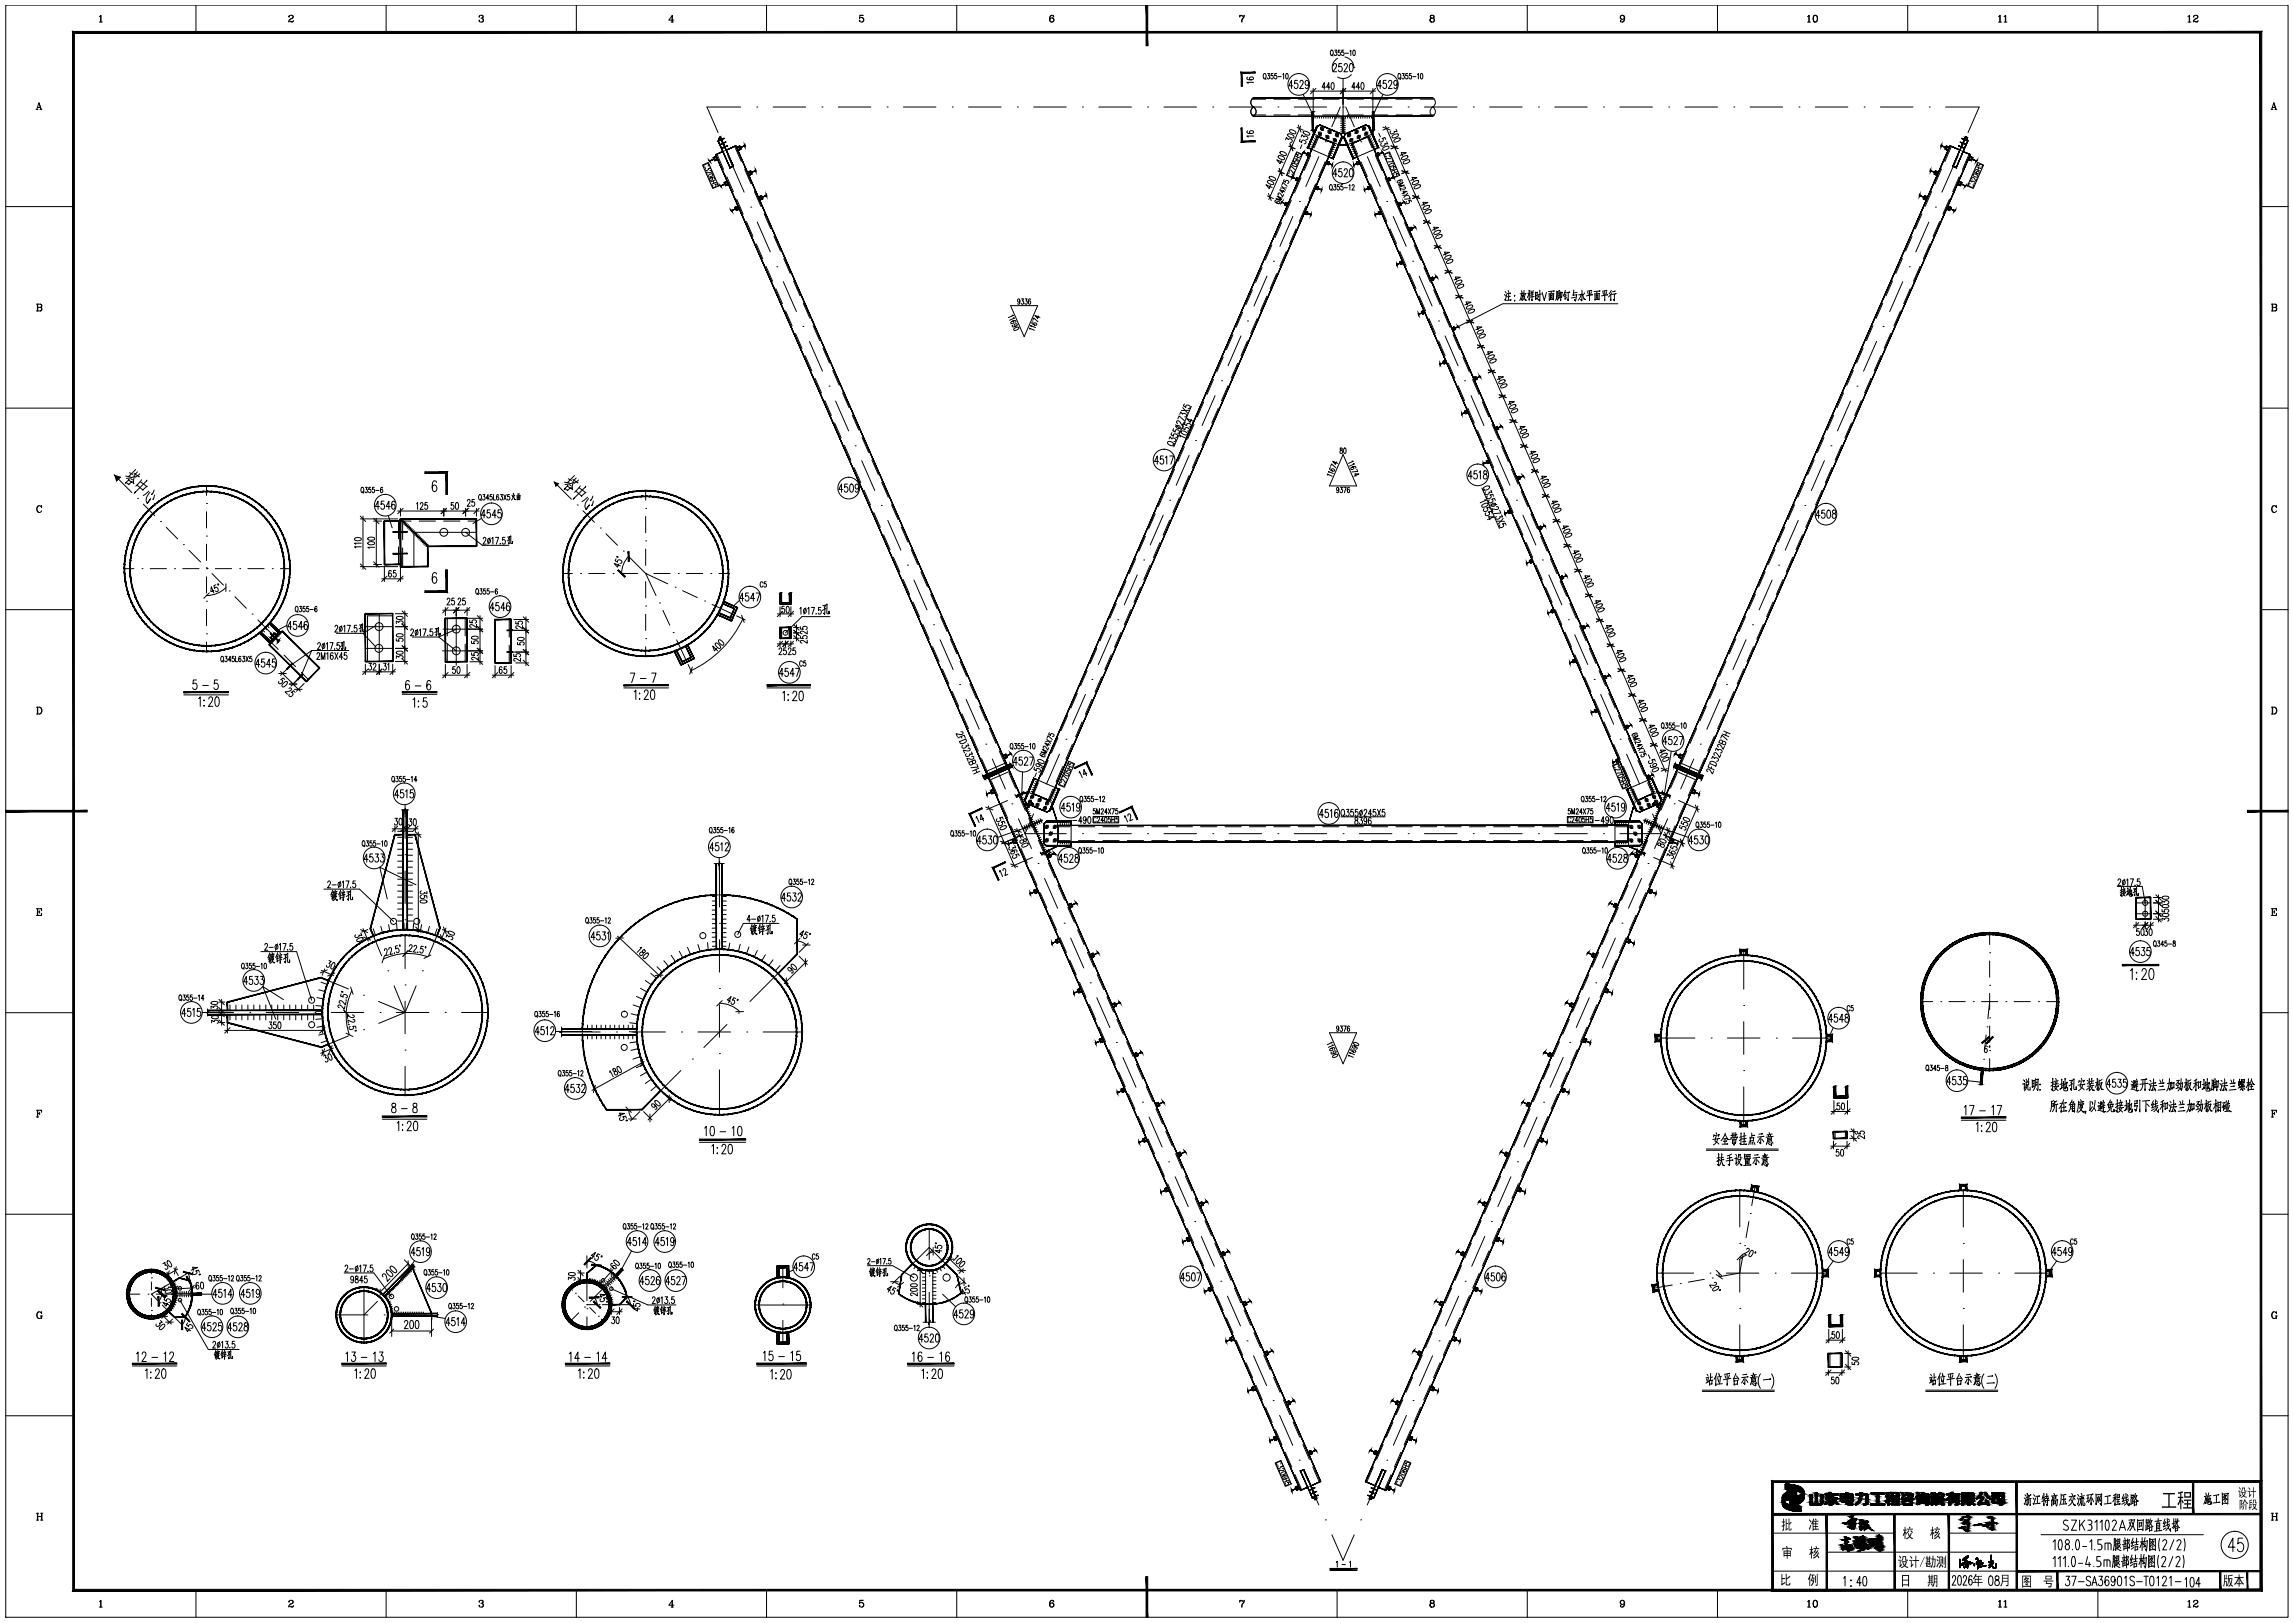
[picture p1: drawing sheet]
<svg xmlns="http://www.w3.org/2000/svg" width="845mm" height="598mm" viewBox="0 0 845 598" stroke-linecap="round" stroke-linejoin="round" font-family="sans-serif">
<!-- layer: 4 -->
<g fill="none" stroke="#000" stroke-width=".37">
<path d="M272.9 39.4h-12.4l4.1 9.4M278.9 39.4h.1M284.9 39.4h12M302.9 39.4h.1M308.9 39.4h12M326.9 39.4h.1M332.9 39.4h12M350.9 39.4h.1M356.9 39.4h12M374.9 39.4h.1M380.9 39.4h12M398.9 39.4h.1"/>
<path d="M404.9 39.4h12M422.9 39.4h.1M428.9 39.4h12M446.9 39.4h.1M452.9 39.4h12M470.9 39.4h.1M476.9 39.4h12M493.9 39.4l-3.2 7.3M494.9 39.4h.1M495.9 39.4l3.1 7.3M500.9 39.4h12M518.9 39.4h.1"/>
<path d="M524.9 39.4h12M542.9 39.4h.1M548.9 39.4h12M566.9 39.4h.1M572.9 39.4h12M590.9 39.4h.1M596.9 39.4h12M614.9 39.4h.1M620.9 39.4h12M638.9 39.4h.1M644.9 39.4h12M662.9 39.4h.1"/>
<path d="M668.9 39.4h12M686.9 39.4h.1M692.9 39.4h12M710.9 39.4h.1M716.9 39.4h12.4l-4.1 9.4M267 54.3h.1M269.4 59.8l4.8 11M485.9 57.7l-4.7 11M488.3 52.2h.1M501.4 52.2h.1M503.8 57.7l4.8 11M720.4 59.8l-4.9 11"/>
<path d="M722.8 54.3h.1M276.6 76.3h.1M476.4 79.7l-4.8 11M478.8 74.2h.1M511 74.2h.1M513.4 79.7l4.7 11M713.1 76.3h.1M279 81.8l4.8 11M286.2 98.3h.1M469.2 96.2h.1M520.5 96.2h.1M703.5 98.3h.1"/>
<path d="M710.7 81.8l-4.8 11M288.6 103.8l4.9 11M459.7 118.3h.1M466.8 101.7l-4.8 11.1M522.9 101.7l4.8 11.1M530.1 118.3h.1M701.1 103.8l-4.8 11M295.8 120.3h.1M298.3 125.8l4.8 11M457.3 123.8l-4.8 11M532.5 123.8l4.8 11M691.5 125.8l-4.8 11"/>
<path d="M693.9 120.3h.1M305.5 142.3h.1M307.9 147.8l4.8 11M447.7 145.8l-4.8 11M450.1 140.3h.1M539.6 140.3h.1M542 145.8l4.8 11M681.9 147.8l-4.9 11M684.3 142.3h.1M315.1 164.3h.1M317.5 169.7l4.8 11M438.1 167.8l-4.7 11"/>
<path d="M440.5 162.3h.1M549.2 162.3h.1M551.6 167.8l4.8 11M672.2 169.7l-4.8 11M674.6 164.3h.1M175.6 196.1h-23.1v12.7M324.7 186.2h.1M327.1 191.7l4.9 11M428.6 189.8l-4.8 11M431 184.3h.1M558.8 184.3h.1M561.1 189.8l4.8 11"/>
<path d="M662.6 191.7l-4.8 11M665 186.2h.1M334.3 208.2h.1M336.8 213.7l4.8 11M419 211.8l-4.7 11M421.4 206.3h.1M568.3 206.3h.1M570.7 211.8l4.8 11M653 213.7l-4.8 11M655.4 208.2h.1M134.6 230.9h10.1M134.6 238.9h10.1"/>
<path d="M139.7 226.1v17.6M163 239.8h10.3M163.3 231.8h9.7M168.1 226.1v19M344 230.2h.1M346.4 235.7l4.8 11M409.5 233.8l-4.8 11M411.9 228.3h.1M577.9 228.3h.1M580.2 233.8l4.8 11M643.4 235.7l-4.9 11M645.8 230.2h.1"/>
<path d="M353.6 252.2h.1M356 257.7l4.8 11M399.9 255.8l-4.7 11M402.3 250.3h.1M587.4 250.3h.1M589.8 255.8l4.8 11M633.7 257.7l-4.8 11M636.1 252.2h.1M363.2 274.2h.1M365.6 279.7l4.9 11M390.4 277.9l-4.8 11M392.8 272.4h.1"/>
<path d="M597 272.4h.1M599.4 277.9l4.7 11M624.1 279.7l-4.8 11M626.5 274.2h.1M149.3 298.2v10.7M372.9 296.1h.1M380.8 299.9l-3.1 7.2h15.2M383.2 294.4h.1M606.5 294.4h.1M608.9 299.9l3.2 7.2h-15.2M616.9 296.1h.1M149.3 314.9h.1"/>
<path d="M265.1 317.6v16.6M375.3 301.6l4.8 11M382.5 318.1h.1M398.9 307.1h.1M404.9 307.1h12M422.9 307.1h.1M428.9 307.1h12M446.9 307.1h.1M452.9 307.1h12M470.9 307.1h.1M476.9 307.1h12M494.9 307.1h.1"/>
<path d="M500.9 307.1h12M518.9 307.1h.1M524.9 307.1h12M542.9 307.1h.1M548.9 307.1h12M566.9 307.1h.1M572.9 307.1h12M590.9 307.1h.1M607.3 318.1h.1M614.5 301.6l-4.8 11M149.3 338.9h.1M149.3 320.9v12"/>
<path d="M384.9 323.6l4.8 11M604.9 323.6l-4.9 11M787.1 336.7h5.3M787.1 332.7h5.3M790.4 330.7v8M136.6 342.3l4 9.8M142.9 357.7h.1M149.3 344.9v12M155.6 357.7h.1M162 342.3l-4.1 9.8M265.1 340.2h.1M265.1 346.2v12"/>
<path d="M286.7 358.6l-10.4 10.4M392.1 340.1h.1M394.5 345.6l4.8 11M595.2 345.6l-4.8 11M597.6 340.1h.1M642.5 349.9v14.5M733.1 351h.1M733.1 343.6v4.4M733.1 354v6M76.3 373h9.8M92.1 373h.1M98.1 373h12"/>
<path d="M116.1 373h.1M118.6 360.3l9.8 4.1M122.1 373h12M133.9 366.7h.1M134 379.3h.1M139.5 369l9.8 4M140.1 373h.1M145.2 363.2l4.1 9.8M146 373h12.1M149.3 362.9h.1M149.3 368.9v12M149.3 373l-9.7 4"/>
<path d="M153.3 363.2l-4 9.8M164.1 373h.1M170.1 373h9.7M265.1 364.2h.1M265.1 370.2v12M267.8 377.5l-8.4 8.4M272.1 373.2h.1M401.7 362.1h.1M404.1 367.6l4.9 11M585.6 367.6l-4.8 11M588 362.1h.1M642.5 370.5h.1"/>
<path d="M642.5 376.4v12.1M707.7 369h4.4M715.1 369h.1M718.1 369h6M727.1 369h.1M730.1 369h6M732.2 378.3h.1M733.1 375h.1M733.1 363h.1M733.1 366v6M733.1 378v6M733.1 369l-.6 6.3"/>
<path d="M739.1 369h.1M742.1 369h6M751.1 369h.1M754.1 369h4.4M128.5 381.6l-9.8 4.1M149.3 386.9h.1M149.3 392.9v10.6M206.8 380.2h14.4M227.2 380.2h.1M233.2 380.2h12M250.9 394.4l-10.4 10.3M251.2 380.2h.1"/>
<path d="M255.1 390.2h.1M257.2 380.2h12M265.1 388.2h.1M265.1 394.2v16.5M275.2 380.2h.1M281.2 380.2h14.4M411.4 384.1h.1M413.8 389.6l4.8 11M576 389.6l-4.8 11M578.4 384.1h.1M610 382.4h14.5M630.5 382.4h.1"/>
<path d="M636.5 382.4h12M642.5 394.4h.1M654.5 382.5h.1M660.5 382.5h14.5M730.6 393.2l-.7 6.4M730.9 390.2h.1M731.8 381.3l-.6 6M733.1 387h.1M733.1 390v4.4M421 406.1h.1M423.4 411.6l4.8 11M566.4 411.6l-4.8 11"/>
<path d="M568.8 406.1h.1M642.5 400.5v14.5M430.6 428.1h.1M433 433.6l4.8 10.9M556.7 433.6l-4.8 10.9M559.1 428.1h.1M641.1 438.6v13.5M723.4 438.6v13.5M342.4 452.8v11.3M440.2 450h.1M442.6 455.5l4.8 11M547.1 455.5l-4.8 11"/>
<path d="M549.5 450h.1M641.1 458.1h.1M723.4 458.1h.1M134.1 474.2v20.4M139.1 479.5l-5 4.9M143.3 475.2h.1M152.5 466l-4.9 5M288.5 466.4v8.1M342.4 470.1h.1M342.4 476.1v11.3M352 469.1l-9.6-9.5-9.6 9.5M449.9 472h.1"/>
<path d="M452.3 477.5l4.8 11M537.5 477.5l-4.8 11M539.9 472h.1M610.6 469.1h13.5M630.1 469.1h.1M636.1 469.1h12M641.1 464.1v12M654.1 469.1h.1M660.1 469.1h13.5M692.9 469.1h13.5M712.4 469.1h.1M718.4 469.1h12"/>
<path d="M723.4 464.1v12M736.4 469.1h.1M742.4 469.1h13.5M123.9 484.4h11.7M141.5 484.4h.1M147.6 484.4h11.6M278.3 480.8h20.4M288.5 480.5h.1M288.5 486.5v8M459.5 494h.1M461.9 499.5l4.8 11M527.9 499.5l-4.9 11"/>
<path d="M530.3 494h.1M641.1 482.1h.1M641.1 488.1v13.5M723.4 482.1h.1M723.4 488.1v13.5M469.1 516h.1M520.6 516h.1M471.5 521.5l4.8 11M478.7 538h.1M511 538h.1M518.2 521.5l-4.8 11M481.1 543.5l4.8 11"/>
<path d="M488.4 560h.1M501.4 560h.1M508.6 543.5l-4.8 11M490.8 565.5l4.1 9.3 4.1-9.3"/>
</g>
<!-- layer: 0 -->
<g fill="none" stroke="#000" stroke-width=".37">
<path d="M2.1 1.9h841v593.9h-841zM36.6 6.1l.6-.5v2.5M36.6 8.1h1.1M37.1 5.7v2.4M72.2 1.9v10M106.5 6.1l-.1 .1a.86 .86 0 0 1 .9-.6 .86 .86 0 0 1 .8 .7l-1.6 1.1-.1 .7M107.5 5.6l.4 .7-.9 .7M108.1 7.8l-.4 .2-1.3-.1M108.1 7.5l-.3 .6-1-.3M142.3 1.9v10M176.6 6.1v.2v-.4l.5-.3 .8 .1v.9l-.7 .1M177.6 5.6l.3 .4-.3 .7 .6 .6a.85 .85 0 0 1-.8 .9 .85 .85 0 0 1-.9-.7l.1 .1"/>
<path d="M177.9 6.9l.1 .7-.4 .5M212.4 1.9v10M247.3 8.1h.8M247.6 5.9v2.2M248.3 7.4h-1.9l1.4-1.8v2.5M282.4 1.9v10M316.9 5.7l1.2-.1h-1.2l-.2 1.2a.88 .88 0 0 1 1.3-.3 .88 .88 0 0 1 0 1.4 .88 .88 0 0 1-1.3-.4l.1 .1M317.6 6.5l.6 .7-.1 .6-.5 .3M352.5 1.9v10M387.6 5.6a1.5 1.5 0 0 0-.2 2.5M387.7 6.6l.6 .7-.6 .8M388.2 6v.2l.1-.2a.88 .88 0 0 0-1.1-.3 .88 .88 0 0 0-.5 1v.7a.82 .82 0 0 0 .9 .9 .82 .82 0 0 0 .7-1.1 .82 .82 0 0 0-1.1-.5l-.4 .6"/>
<path d="M456.8 6.1l.4-.5 .8 .4 .5-.4-.7 1.6-.2 .9M456.8 5.6v.7M456.9 5.9l1.1 .1M458.3 6.3a1.87 1.87 0 0 0-.8 1.8M490.5 18.6l.1-.1a1.07 1.07 0 0 1 .7 1 1.07 1.07 0 0 1-.7 1 1.48 1.48 0 0 1-.1-1.9zM491.8 18.5h.7l-.4 .7a.56 .56 0 0 1 .5 .9 .56 .56 0 0 1-.9 0M492.7 1.9v10M493.8 18.5h-.7v.8a.57 .57 0 0 1 .8 .5 .57 .57 0 0 1-.8 .5l-.1-.2M495.1 18.5h-.6l-.1 .8a.57 .57 0 0 1 .9 .5 .57 .57 0 0 1-.9 .5l-.1-.2M495.7 19.6h1.2M497.4 18.9l.3-.4v2M498.7 18.6l.2-.1a1.19 1.19 0 0 1 0 2l-.4-.9z"/>
<path d="M527.5 5.6l-.5 .4 .1 .6 .9 .1 .4-.4-.1-.6-.8-.1-.4 .4 .4 .7M528 5.6l.3 .4-.3 .7 .6 .5a.83 .83 0 0 1-1 1 .83 .83 0 0 1-.6-1.3l.5-.2-.5 .5 .1 .7 .4 .2M528 6.7l.4 .5-.1 .7-.3 .2M562.8 1.9v10M597.7 5.6l-.6 .7 .1 .5 .5 .4M597.9 5.6a1.5 1.5 0 0 1-.1 2.5M598.5 6.5a.8 .8 0 0 1-1.1 .6 .8 .8 0 0 1-.4-1.2 .8 .8 0 0 1 1.3-.2 1.36 1.36 0 0 1 .4 1.5 1.36 1.36 0 0 1-1.3 .9l-.2-.6v.3M632.8 1.9v10M666 6.1l.6-.5v2.5M666 8.1h1.1M666.5 5.7v2.4M668.8 5.6a1.45 1.45 0 0 0 0 2.5 1.29 1.29 0 0 0 .9-1.2 1.29 1.29 0 0 0-.9-1.3 1.59 1.59 0 0 0 0 2.5"/>
<path d="M669 5.6a1.59 1.59 0 0 1 0 2.5M702.9 1.9v10M736.4 6.1l.6-.5v2.5M736.4 8.1h1.1M736.9 5.7v2.4M738.4 6.1l.6-.5v2.5M738.4 8.1h1.1M738.9 5.7v2.4M773 1.9v10M806.2 6.1l.6-.5v2.5M806.2 8.1h1.1M806.7 5.7v2.4"/>
<path d="M808.3 6.1l-.1 .1a.86 .86 0 0 1 .9-.6 .86 .86 0 0 1 .8 .7l-1.6 1.1-.1 .7M809.3 5.6l.5 .7-1 .7M809.9 7.8l-.4 .2-1.3-.1M809.9 7.5l-.3 .6-1-.3M13.8 39.6h1.1M14.4 38.2l.7 2.1M459.8 28.4l-.4 .5a1.61 1.61 0 0 0 2.5 0 .74 .74 0 0 0-.8-.6 .74 .74 0 0 0-.6 .9l.6 .2M461.5 39.7a.81 .81 0 0 1 1.2 .6v1.6a.81 .81 0 0 1-1.2 .7 2 2 0 0 1 0-2.9zM461.9 36a2 2 0 0 0 0 3.4M461.9 30.3h-2.5l.5 .5M465.7 27.2l.2-.1a1.07 1.07 0 0 1 .6 1 1.07 1.07 0 0 1-.6 1 1.44 1.44 0 0 1-.2-1.9zM466 28.7l.4 .6"/>
<path d="M467.1 27.1h.7l-.4 .8a.56 .56 0 0 1 .5 .8 .56 .56 0 0 1-1 0M469.1 27.1h-.7l-.1 .8a.56 .56 0 0 1 .9 .5 .56 .56 0 0 1-.9 .5l-.1-.2M470.4 27.1h-.7v.8a.56 .56 0 0 1 .8 .5 .56 .56 0 0 1-.8 .5l-.1-.2M470.9 28.2h1.2M472.7 27.5l.3-.4v2M473.9 27.2l.2-.1a1.19 1.19 0 0 1 0 2l-.4-.9zM476.4 31.6h-1.5l1-2v3M478.1 29.6h-1v1.2a.91 .91 0 0 1 1.2 .8 .91 .91 0 0 1-1.2 .9l-.2-.5M479 30.3l.1-.4a.66 .66 0 0 1 .9-.1 .66 .66 0 0 1 .1 1l-1.2 1.8h1.4M480.2 34.8l3.4 7.1M482.2 30.6l-.3 .7a.81 .81 0 0 1-1-.8 .81 .81 0 0 1 1-.7l.3 .8a1.49 1.49 0 0 1-.8 2l-.4-.4M482.9 33.6h24"/>
<path d="M483.9 32.6v8.8M484.9 32.6l-2 2M488.4 32.1h-1.3l.9-1.7v2.5M490.1 32.1h-1.3l.8-1.7v2.5M490.7 30.6l.4-.2 .4 .5v1.6l-.4 .4-.6-.4zM490.8 20.1l.4 .6M491.3 24.2l.1-.5a.67 .67 0 0 1 .9-.1 .67 .67 0 0 1 .1 1l-1.2 1.8h1.4M494.4 23.4h-1v1.2a.7 .7 0 0 1 1.1 .2 .88 .88 0 0 1 0 1.3 .88 .88 0 0 1-1.2 0l-.1-.2M494.9 28.9v14M495.3 24.2l.1-.5a.67 .67 0 0 1 .9-.1 .67 .67 0 0 1 .1 1l-1.2 1.8h1.4M495.9 32.6l-2 2M497.5 23.6l.5-.2a2.12 2.12 0 0 1 0 3h-.2a2.39 2.39 0 0 1-.3-2.8z"/>
<path d="M499.4 32.1h-1.3l.8-1.7v2.5M501 32.1h-1.2l.8-1.7v2.5M501.7 30.6l.4-.2 .4 .5v1.6l-.4 .4-.4-.1-.2-.3zM505.9 32.6v8.8M506.9 32.6l-2 2M509.1 31.6h-1.5l1-2v3M509.6 34.8l-3.4 7.1M510.8 29.6h-1v1.2a.91 .91 0 0 1 1.2 .8 .91 .91 0 0 1-1.2 .9l-.3-.5M511.6 30.3l.1-.4a.66 .66 0 0 1 1-.1 .66 .66 0 0 1 0 1l-1.1 1.8h1.4M514.9 30.6l-.4 .7a.81 .81 0 0 1-1-.8 .81 .81 0 0 1 1-.7l.4 .8a1.49 1.49 0 0 1-.8 2l-.4-.4M515.3 27.2l.2-.1a1.07 1.07 0 0 1 .7 1 1.07 1.07 0 0 1-.7 1 1.48 1.48 0 0 1-.2-1.9zM515.7 28.7l.4 .6"/>
<path d="M516.7 27.1h.7l-.4 .8a.56 .56 0 0 1 .5 .8 .56 .56 0 0 1-.9 0M518.7 27.1h-.7l-.1 .8a.57 .57 0 0 1 .9 .5 .57 .57 0 0 1-.9 .5v-.2M520 27.1h-.7v.8a.57 .57 0 0 1 .9 .5 .57 .57 0 0 1-.9 .5l-.1-.2M520.6 28.2h1.2M522.3 27.5l.3-.4v2M523.6 27.2l.1-.1a1.19 1.19 0 0 1 0 2l-.4-.9zM527.6 39.7a.81 .81 0 0 1 1.1 .6v1.6a.81 .81 0 0 1-1.1 .7 2 2 0 0 1 0-2.9zM527.9 36a2 2 0 0 1 0 3.4M837.3 39.6h1M837.9 38.2l.7 2.1M13.3 40.3h.7M13.5 40.3l.9-2.5 .8 2.5"/>
<path d="M14.7 40.3h.8M264 57.6l.5 1.1M271.4 54.3l.5 1.1M459.8 48.2l-.4 .5a1.57 1.57 0 0 0 2.5-.1 .74 .74 0 0 0-.9-.5 .74 .74 0 0 0-.5 .9l.6 .2M461.9 50.1h-2.5l.5 .4M475.3 52.9l1.1 2.7M476.7 58.8l-.3 .7 .8 .4a.58 .58 0 0 1 .8-.7 .58 .58 0 0 1 .1 1h-.2M476.9 58.4l1.8 .7M477.3 57.5l1.8 .8M477.8 55.9l2.1 1-3.7 8.6-2.2-.9zM477.8 56.3l-.3 .6 .7 .3a.58 .58 0 0 1 .9-.5 .58 .58 0 0 1 .1 1h-.2M478.2 57.9l-.4 .8"/>
<path d="M478.3 46.1l1.1 2.6M479.1 51.2l-.4 .8 1 .5a.71 .71 0 0 1 1-.8 .71 .71 0 0 1 .1 1.3h-.3M479.4 50.5l.4-.9 .7 .9a.7 .7 0 0 1 1.2-.2 .7 .7 0 0 1-.5 1.1M479.7 53.3l-.6 1.4M480.3 48.5l.6-.2 .6 .2 .8 .4 .3 .6a1.53 1.53 0 0 1-2.3-1zM482.7 56.7l-.4 .9M483 54l.7 .3M483.4 53.3l.6 .3M483.7 52.6l.6 .3M484 51.8l.7 .3M484.3 51.1l.7 .3M484.6 42.9v.7"/>
<path d="M484.7 50.4l.6 .3M485.4 42.9v.7M486.2 42.9v.7M487 42.9v.7M487.8 42.9v.7M488.6 42.9v.7M488.9 59.4l-.4 .9M489.4 42.9v.7M489.9 57l.7 .3M490.2 42.9v.7M490.3 56.3l.6 .3M490.6 55.6l.6 .3"/>
<path d="M490.9 54.8l.7 .3M491 42.9v.7M491.2 54.1l.7 .3M491.6 53.4l.6 .3M491.8 42.9v.7M492.6 42.9v.7M493.4 42.9v.7M494 48.6h.7M494 47.8h.7M494 47h.7M494 46.2h.7M494 45.4h.7"/>
<path d="M494 44.6h.7M494 43.8h.7M494 43h.7M494.2 42.9v.7M495 42.9v.7M495 48.6h.7M495 47.8h.7M495 47h.7M495 46.2h.7M495 45.4h.7M495 44.6h.7M495 43.8h.7"/>
<path d="M495 43h.7M495.8 42.9v.7M496.6 42.9v.7M497.4 42.9v.7M498.2 42.9v.7M498.2 53.4l-.7 .3M498.5 54.1l-.6 .3M498.8 54.8l-.6 .3M499 42.9v.7M499.2 55.6l-.7 .3M499.5 56.3l-.7 .3M499.8 42.9v.7"/>
<path d="M499.8 57l-.6 .3M500.6 42.9v.7M500.8 59.4l.4 .9M501.4 42.9v.7M502.2 42.9v.7M503 42.9v.7M503.8 42.9v.7M504.6 42.9v.7M505.1 50.4l-.6 .3M505.4 42.9v.7M505.4 51.1l-.6 .3M505.7 51.8l-.6 .3"/>
<path d="M506.1 52.6l-.7 .3M506.4 53.3l-.7 .3M506.7 54l-.6 .3M507.1 56.7l.4 .9M508 49.1l.6 1.4M508.4 51.3l-.2 .2a.71 .71 0 0 0 .9 .7 .71 .71 0 0 0 .2-1.2l1-.3 .3 .7M509.6 46.8l2.6 1.1M509.7 54.4l1.5-.6 .6 .4-.3 .5-1.4 .7-.6-.2zM509.8 56.9l2.2-1 3.7 8.7-2.1 .9zM510.9 52.2l.4 .8-1.1-.1a.7 .7 0 0 1-.7 1 .7 .7 0 0 1-.5-1.1M511.8 57.3a.53 .53 0 0 0 .2-.8 .53 .53 0 0 0-.8 0l-1 .8 .7 .4M512 57.7l.3-.1a.43 .43 0 0 1 .3 .6 .43 .43 0 0 1-.5 .3l-1.5-.3 .4 .9"/>
<path d="M512.6 53.7l2.6 1.1M513 58.7l.3 .8-2.1 .2M718.3 54.3l-.5 1.1M725.8 57.6l-.5 1.1M728.7 59.9l2.2 .9-3.8 8.6-2.2-.9zM836.8 40.3h.7M837 40.3l.9-2.5 .8 2.5M838.2 40.3h.7M2.1 76.1h25M258.8 60.8l2.2-.9 3.8 8.6-2.2 .9zM260.9 61.2a.52 .52 0 0 0 .1-.8 .52 .52 0 0 0-.8 0l-.4 .2a.52 .52 0 0 0-.6 .6 .52 .52 0 0 0 .7 .4M261.1 64.5l1.1-.5 .5 .2a1.17 1.17 0 0 1-1.8 .8z"/>
<path d="M261.5 61.5l.3 .6h-.8a.56 .56 0 0 1-.6 .8 .56 .56 0 0 1-.4-.9M261.6 62.8h.3a.43 .43 0 0 1 .3 .5 .43 .43 0 0 1-.6 .3l-1.4-.2 .3 .8M261.9 65.6h.5a.55 .55 0 0 1-.2 .8 .55 .55 0 0 1-.8-.4l1.4-.8 .4 .2-.1 .5M262.7 68.2l-.2 .3a.59 .59 0 0 0 .9 .5 .59 .59 0 0 0 0-1l.8-.3 .3 .6M262.7 66.6l.4 .9M263.6 66.2l-1.8 .8M264 67.1l-1.9 .8M268 66.7l.5 1.2M272 75.9l.5 1.1M275.4 63.5l.5 1.1M279.4 72.6l.5 1.2M467.4 71.3l1 2.6"/>
<path d="M471.4 62.1l1 2.6M474.7 75l-.4 .9M475.1 63.8a.53 .53 0 0 0-.7 .4 .53 .53 0 0 0 .5 .6l.5 .2a.53 .53 0 0 0 .8 0 .53 .53 0 0 0-.2-.8M475.3 62l.4-.8 1.5 1.4M476.1 60.3a1.27 1.27 0 0 1 1.7 .9 1.3 1.3 0 0 1-1.7-.9zM477 63.2l-.4 .9-.8-1.3a.44 .44 0 0 0-.7-.2 .44 .44 0 0 0 .2 .8M478.7 65.8l-.4 .9M481 77.7l-.4 .9M484.9 68.6l-.3 .9M490.1 68.1l.2-.1a1.06 1.06 0 0 1 .7 1 1.06 1.06 0 0 1-.7 1 1.44 1.44 0 0 1-.2-1.9zM490.5 69.6l.4 .6M491.5 68h.7l-.4 .8a.56 .56 0 0 1 .5 .8 .56 .56 0 0 1-1 0"/>
<path d="M492.7 64.2h-1.5l1-2v3M493.5 68h-.7l-.1 .9a.57 .57 0 0 1 .9 .5 .57 .57 0 0 1-.9 .4v-.2M494.4 62.2h-1l-.1 1.2a.93 .93 0 0 1 1.4 .6 .93 .93 0 0 1-1 1.2l-.5-.6M494.8 68h-.7v.9a.57 .57 0 0 1 .8 .5 .57 .57 0 0 1-.8 .4l-.1-.2M495.3 62.9l.1-.5a.66 .66 0 0 1 .9-.1 .66 .66 0 0 1 .1 1l-1.2 1.9h1.4M495.3 69.2h1.2M497.1 68.4l.3-.4v2M497.5 62.3l.5-.1a2.14 2.14 0 0 1 0 3h-.2a2.47 2.47 0 0 1-.3-2.9zM498.2 68.5l.1-.3a.44 .44 0 0 1 .6-.1 .44 .44 0 0 1 0 .7l-.8 1.2h1M504.8 68.6l.4 .9M508.8 77.7l.4 .9M511 65.8l.5 .9"/>
<path d="M512 60.6l1.2-.5 .5 .1a1.17 1.17 0 0 1-1.9 .8zM512.6 61.7l-.3 .3a.59 .59 0 0 0 .9 .5 .59 .59 0 0 0 .1-1l.8-.3 .2 .6M513.7 64.3l-.2 .2a.57 .57 0 0 0 .8 .6 .57 .57 0 0 0 .1-1l.8-.3 .3 .6M513.7 62.7l.4 .9M514.6 62.3l-1.9 .8M514.9 63.2l-1.8 .8M515 75l.4 .9M516.5 62.9l2.7 1M520.5 72.1l2.7 1M710.3 72.6l-.5 1.2M714.3 63.5l-.5 1.1M717.8 75.9l-.5 1.1"/>
<path d="M721.8 66.7l-.5 1.2M725.8 67l.3-.6 .5 .6a.56 .56 0 0 1 1-.1 .56 .56 0 0 1-.4 .9M726 67.7a.53 .53 0 0 0-.7 .5 .53 .53 0 0 0 .6 .5l.4 .2a.53 .53 0 0 0 .8 0 .53 .53 0 0 0-.1-.8M727 64.2a1.3 1.3 0 0 1 1.8 1 1.27 1.27 0 0 1-1.8-1zM727.9 62.3l1.8 .8M727.9 62.9l-.4 .1a1.24 1.24 0 0 0 1.9 .9 .59 .59 0 0 0-.5-.7 .59 .59 0 0 0-.7 .4l.4 .4M728.2 61.4l1.9 .8M728.5 65.9l-.4 .8-.8-1.2a.43 .43 0 0 0-.7-.2 .43 .43 0 0 0 0 .7l.1 .1M728.8 60.2l-.3 .6 .7 .3a.59 .59 0 0 1 .9-.5 .59 .59 0 0 1 0 1h-.2M729.1 61.8l-.4 .9M833.1 76.1h10M516.7 96.1l.4 .9"/>
<path d="M519 84.2l.4 .9M524.5 81.2l2.6 1.1M528.5 90.4l2.6 1.1M532.5 99.6l2.6 1M13.4 112.1l1.8 .1 .3 .6-.6 .4M13.4 114.6l1.9-.3 .2-.6-.6-.5 .4 .5-.4 .9M13.8 112.1v2.5M13.9 112.1v2.5M14.9 112.1l.4 .4-.1 .5-1.3 .2M524.7 114.4l.4 .9M527 102.5l.4 .9M536.4 108.8l2.7 1"/>
<path d="M540.4 117.9l2.7 1.1M554.4 108.5l.3 .6M554.7 107.4l.3 .6M555.2 108.5l-.5 2.2-.3-.3M555.7 107l.2 .8M555.9 108.1v2.5M556.3 109.2l-1 .1M556.4 108.1l.2-.1-1.3 .2M556.6 110.6l.3-.1-1.8 .2M558.1 108.8v.3zM558.1 110.6v.3zM560.6 107.1l.2 .7"/>
<path d="M560.6 108.9l.5-.1-.4 1.7-.2-.4 .3 .2M560.6 108.2l-.6 2.5M561.1 108.1l.2-.1-1.2 .3M561.3 108.9l.7 1.7h.4l-.4-.2M561.6 107l-.4 2.3M561.9 108.3l-.3 1.5-.7 1M562 108.2h.3l-.8 .1M563.4 107l.1 3.6v-.6M563.5 108.1l-.7 1.5M563.5 108.4l.3 .4M563.9 107.9l-1 .2M564.1 107.1l.2 .7"/>
<path d="M564.5 108.1v2.7v-.5M564.9 107l-.3 1M565 108.6l-.9 .1M565 109.3l.3-.1-1.5 .2M565 107.9l-1 .2M565.7 107.6l.1 2.7v-.2l.5-.2 .1 .4 .1-2.6-.7 .1M566.2 108.8l-.4 .1M566.8 108.9l.1 .6M567.3 106.9l.1 4-.5-.6 .5 .5M568 108.3l-1.4 .3M568.2 107.7l.8 3 .8-3M570.8 108.1l.1 2.5-.1-.2 1.2-.1"/>
<path d="M570.8 108.3l1.7-.2-.2 2.4-.1-.3M571.3 108.3v2M571.6 107.4l-.1 .8M571.6 109.5h-.2M571.6 108.9h-.3M571.9 108.2v2.1M572.5 107.3l.2-.1-2.2 .2M573.6 107.3v2.2l-.4 1.2M573.6 107.5h.5l-.1 3.1-.3-.3 .3 .2M573.9 108.3l-.3 .1M573.9 109l-.3 .2M574.5 107v1.8l-.3 1.1 .6-.3"/>
<path d="M574.7 109.3l.1 .5M574.8 108l-.6 .1M574.9 108.6l-.7 .2M575 107.5l.1 3.3v-.5M575.1 107.8l.5-.1-.2 2-.2-.4 .2 .3M576.7 108.5l-.1 1.8 .7-.7M576.7 107l-.7 1.9M577 108.3l-.5 .2M577.1 107.7l-.5 .1M577.2 109l-.9 .2M577.8 107.8v2.9l-.3-.5 .3 .4M578.2 107.7l.3-.1-1.2 .2"/>
<path d="M579.9 106.9l-.3 1.9 1.4-.2-.5 2.3-.4-.6 .4 .6M580.5 109.5l-1.5 .3M581.1 107.7l-1.3 .2M581.7 108.6l1-.1-1.2 2.1M582.9 106.9l-.1 4-.3-.5 .3 .4M582.9 108.3l.4 .8a1.05 1.05 0 0 0 .9 1.2l-.4-.1M583.6 109.9l.2 .4M583.8 107.9l-.6 1M585 107.7l.2 .7M585.7 107.2v3.6v-.5M586.3 107h.2l-1.7 .3M586.4 107.5l-.4 1"/>
<path d="M586.6 108.6h.2l-2.3 .4M587.6 108.1l.1 2.5v-.2l1.3-.2-.2 .1M587.7 108.3l1.7-.2-.2 2.4-.2-.3M588.2 108.3v2M588.4 107.4l-.1 .8M588.4 109.5h-.2M588.5 108.9h-.3M588.8 108.2l-.1 2.1M589.3 107.3l.3-.1-2.2 .2M590.6 107.7l.2 .7M591.3 107.2v3.6v-.5M591.9 107h.2l-1.6 .3"/>
<path d="M592 107.5l-.3 1M592.2 108.6h.3l-2.4 .4M593.5 108.5v2.3v-.6M593.7 107l-.8 1.2M593.9 107.9l-1.2 1.5M594.9 108.3v2.6l-.5-.6M595 107.3h.2l-1 .2M595.3 108.2h.2l-1.6 .3M596.1 111.9h-42.4l-17 8.8M836.9 112.1l1.8 .1 .2 .6-.6 .4M836.9 114.6l1.8-.2 .2-.7-.6-.5 .5 .5-.1 .6-.4 .3M837.3 112.1v2.5"/>
<path d="M837.4 112.1v2.5M838.3 112.1l.5 .4-.1 .5-1.3 .2M532.7 132.8l.4 .9M534.9 120.9l.4 .9M542.9 139.2l.4 .9M544.4 127.1l2.7 1M548.4 136.3l2.6 1M2.1 150.4h25M431.8 159.4l-.4 .8 .9 .4a.73 .73 0 0 1 1.1-.7 .73 .73 0 0 1 .1 1.3l-.3-.1M432.4 157.9l-.3 .8 .9 .5a.71 .71 0 0 1 1-.8 .71 .71 0 0 1 .1 1.2h-.2M433.2 156.5l1.9 1.6M433.4 156.9a.91 .91 0 0 1 1-.1 .91 .91 0 0 1 .4 1 .91 .91 0 0 1-1 0 .91 .91 0 0 1-.4-.9z"/>
<path d="M434 154.3l.5-1.1 1.9 1.8M434.7 152.6l.4-.8 .7 .8a.7 .7 0 0 1 1.2-.1 .7 .7 0 0 1-.5 1.1M435.3 158.9l.6-.1 .9 .2 .7 .7v.4l-.6 .2-.9-.3-.8-.6zM435.8 150.2l1.8 2.1M436.1 157.1l-.4 .8 1 .5a.71 .71 0 0 1 1-.8 .71 .71 0 0 1 .1 1.3l-.3-.1M436.1 155.8l-.5 1-1-1.5a.55 .55 0 0 0-.9-.2 .55 .55 0 0 0 .2 .9M436.4 148.8l-.3 .8 .8 .3a.73 .73 0 0 1 1.1-.6 .73 .73 0 0 1 .1 1.2h-.3M436.7 155.6l-.3 .7 .9 .5a.71 .71 0 0 1 1-.7 .71 .71 0 0 1 .1 1.2h-.2M438.1 151.2l-2.8 .1M439 149.7l-6.5 15M439 154.5l-.5 1.1-1.2-1.4 2.3 1M540.6 151.1l.4 .9"/>
<path d="M550.9 157.6l.4 .9M552.4 145.5l2.6 1M556.4 154.6l2.6 1.1M833.1 150.4h10M46.3 175.4l1.8 .3M47.6 176.5l-1.4 1.5 .2-.3 1.1 .8 1.1-1v.2l-1.2-.9M47.7 174.1l1.2 .7M48.2 176.4l.6 .4M49.4 174.4l1.9 1.3-.3-.2M49.5 175.6l-.5 2.3 .3 .3-.2-.8M49.8 175.4l-.8 .4-2.5 .4M50 173l-2.6 2.6"/>
<path d="M50.6 173.8l-1.2 1.4M51.5 174.6l-1.7 1.3M51.7 177.4l2.4 1.9-1.4 1.3-2.2-1.9M52.2 176.8l-2.2 2.3M54.1 176.9l-4.6 4.8 .5-.5M133.3 179.6l.1-.1a1.07 1.07 0 0 1 .7 1 1.07 1.07 0 0 1-.7 1 1.44 1.44 0 0 1-.1-1.9zM134.6 179.5h.7l-.4 .8a.56 .56 0 0 1 .5 .8 .56 .56 0 0 1-.9 0M136.6 179.5h-.7v.9a.56 .56 0 0 1 .8 .5 .56 .56 0 0 1-.8 .4l-.1-.2M137.9 179.5h-.6l-.1 .9a.56 .56 0 0 1 .9 .5 .56 .56 0 0 1-.9 .4l-.1-.2M141 179.8l-.3-.3a1.23 1.23 0 0 0 0 2 .59 .59 0 0 0 .3-.7 .59 .59 0 0 0-.6-.4l-.2 .5M160.8 177.7l-.1-.4-.7-.2a3.3 3.3 0 0 0-.3 3.9 1.17 1.17 0 0 0 1.4-.9 1.17 1.17 0 0 0-.9-1.4l-.5 .2-.4 .9M208 177.7l1.8 .2"/>
<path d="M209.3 178.7l-1.4 1.6 .2-.3 1.1 .8 1-1.1v.2l-1.1-.8M209.4 176.4l1.2 .6M209.8 178.6l.7 .4M211.1 176.6l1.9 1.3-.3-.1M211.2 177.8l-.5 2.2 .3 .4-.2-.7M211.5 177.6l-.8 .4-2.5 .5M211.6 175.2l-2.5 2.6M212.3 176.1l-1.2 1.3M213.1 176.8l-1.6 1.3M213.4 179.7l2.4 1.8-1.4 1.3-2.2-1.9M213.8 179l-2.1 2.4M215.8 179.1l-.1 .4-4.5 4.4 .4-.5"/>
<path d="M312.3 178.3h-1v1.2a.7 .7 0 0 1 1.1 .2l.1 .8a.75 .75 0 0 1-.4 .7 .75 .75 0 0 1-.8 0l-.2-.4M313.4 178.5l.5-.2a2.12 2.12 0 0 1 0 3h-.2a2.48 2.48 0 0 1-.3-2.8zM316.4 179.3l-.3 .7a.81 .81 0 0 1-1-.7 .81 .81 0 0 1 1-.8l.3 .8a1.47 1.47 0 0 1-.8 2l-.4-.4M426.9 170h-1.5l1-2v3M428.6 168h-1v1.1a.91 .91 0 0 1 1.2 .9 .91 .91 0 0 1-1.2 .9l-.2-.5M429.4 168.6l.5-.6v3M430.3 162.8a1.47 1.47 0 0 1 2.2 1.3 1.45 1.45 0 0 1-2.2-1.3zM430.8 161.7l.3-.8 .7 .8a.7 .7 0 0 1 1.2-.1 .7 .7 0 0 1-.4 1.1M431 168h1.4l-1 3M433 163.5l-.9 .2M434.9 161l-.3-.6 2.3 1M542.5 175.5h-1.5l1-2v3"/>
<path d="M544.2 173.5h-1v1.1a.91 .91 0 0 1 1.2 .9 .91 .91 0 0 1-1.2 .8l-.2-.4M545 174l.5-.5v3M546 179.8l6.5 14.9M546.7 179.7a1.38 1.38 0 0 1 2.2-.2 1.46 1.46 0 0 1-2.4 .7zM546.8 173.6v.9a1.01 1.01 0 0 1 1.2 .8 1.01 1.01 0 0 1-.9 1.2 1.08 1.08 0 0 1-.5-1.3 1.08 1.08 0 0 1 1.2-.7v-.9zM548.6 169.5l.4 .9M558.8 175.9l.4 .9M560.3 163.8l2.7 1M564.3 173l2.6 1M14.4 186.3a1.41 1.41 0 0 0 0 2.5M15.2 186.7l.1 .3v-.7l-.1 .4-.2-.3a1.17 1.17 0 0 0-1.5 1.1 1.17 1.17 0 0 0 1.5 1.2l.3-.5M54.8 181l-2.1 1.6"/>
<path d="M55.2 181.4a3.2 3.2 0 0 0-.9 4.1l1.2-1.7-1.2 1.6M56.8 180.5l-1 1.7 .5-.4M56.9 182.4l-.6 1.6 .3-.4M130.7 198.3l1.4-.2 1 .5a1.5 1.5 0 0 1-2.5 0zM132.8 191.2h13.7M132.8 190.2l2 2M133.6 181.1l.4 .6M133.8 190.2v19.6M135.7 199.8l1.9-.2 .4 .6-.4 .4h-1.6l-.5-.4zM135.7 198.1l1.9-.1 .4 .6a1.63 1.63 0 0 1-2.5-.2zM137.7 192h2.9M137.7 191l2 2"/>
<path d="M138.5 180.7h1.2M138.7 191v18M139.8 186.6h-1.5l1-2v3M141.5 184.6h-1v1.2a.7 .7 0 0 1 1.1 .3l.1 .7a.75 .75 0 0 1-.4 .7 .75 .75 0 0 1-.8 0l-.2-.4M143.8 186.6h-1.5l1-2v3M145.5 185.1l-.6-.5a1.92 1.92 0 0 0 .1 3 .88 .88 0 0 0 .6-1 .88 .88 0 0 0-1-.7l-.3 .7M146.5 188.3h30.1M147.6 187.3v2.9M148.2 191.1l-.8 .8M148.5 187.3l-2 2M148.7 191.5l-.8 .8M149.1 192l-.7 .8"/>
<path d="M149.6 192.4l-.8 .8M150.1 192.9l-.9 .8M150.5 193.3l-.8 .8M151 193.8l-.8 .8M151.4 194.2l-.8 .8M151.8 194.7l-.7 .8M152.3 195.1l-.8 .8M152.8 195.6l-.8 .8M153.2 196l-.8 .8M153.5 185.6l.4-.4v2.5M153.7 196.5l-.8 .8M154.1 197l-.8 .7"/>
<path d="M154.6 197.4l-.8 .8M154.9 185.8l.1-.4a.55 .55 0 0 1 .8-.1 .55 .55 0 0 1 0 .8l-1 1.6h1.2M155 197.9l-.8 .7M155.5 198.3l-.8 .8M155.9 198.8l-.8 .8M156.4 199.2l-.8 .8M156.8 199.7l-.8 .8M157.5 185.2h-.9l-.1 1a.71 .71 0 0 1 1.1 .6 .71 .71 0 0 1-1.1 .6v-.2M163.5 187.3v2.9M164.5 187.3l-2 2M167.1 185.2h-.8l-.1 1a.71 .71 0 0 1 1.1 .6 .71 .71 0 0 1-1.1 .6l-.1-.2M168 185.3h.7l.2 .3v1.6l-.4 .5-.6-.5z"/>
<path d="M171.6 187.3v2.9M172.2 184.6l.1-.3a.55 .55 0 0 1 .8-.1 .55 .55 0 0 1 0 .8l-1 1.5h1.2M172.6 187.3l-2 2M174.8 184h-.8l-.1 1.1a.71 .71 0 0 1 1.1 .6 .71 .71 0 0 1-1.1 .6l-.1-.2M175.6 187.3v2.9M176.6 187.3l-2 2M176.6 182.3l.1-.1a1.06 1.06 0 0 1 .7 1 1.06 1.06 0 0 1-.7 1 1.44 1.44 0 0 1-.1-1.9zM177 183.8l.4 .6M177.4 191l-3.2 1.9M177.9 182.2h.8l-.4 .8a.56 .56 0 0 1 .5 .8 .56 .56 0 0 1-1 0M178.1 198.6v-.4a.55 .55 0 0 1 .8-.1 .55 .55 0 0 1 .1 .8l-1 1.6h1.1M178.9 189.8h-1.5l1-2v3"/>
<path d="M179.9 198.6a.73 .73 0 0 1 .8 .7 .73 .73 0 0 1-.8 .7l-.3-.6zM180.1 183.6h-.9l.6-1.4v2M180.6 198.1l-.8 2.4M180.6 187.8h-1l-.1 1.3a.94 .94 0 0 1 1.4 .6 .94 .94 0 0 1-1 1.1l-.5-.6M181.2 198.4l.4-.4v2.5M181.3 182.2h-.7v.9a.57 .57 0 0 1 .8 .4 .57 .57 0 0 1-.8 .5l-.1-.2M181.8 182.2v2h.8M182.5 198h1.2l-.8 2.5M182.9 189.8h-1.5l1-2v3M183.7 182.5l-.2-.3a1.23 1.23 0 0 0-.1 2 .59 .59 0 0 0 .4-.7 .59 .59 0 0 0-.6-.4l-.3 .5M184.4 182.2h.7l-.4 .8a.56 .56 0 0 1 .5 .8 .56 .56 0 0 1-.9 0M184.6 187.8h-1l-.1 1.3a.94 .94 0 0 1 1.4 .6 .94 .94 0 0 1-1 1.1l-.5-.6"/>
<path d="M185.6 182.2l.9 2M186.1 198h-.9l-.1 1.1a.71 .71 0 0 1 1.1 .5 .71 .71 0 0 1-1.1 .6v-.2M186.5 182.2l-.9 2M187 197.9l1-.1-.5 .7-.1-.2M187.5 198.5v1.9l-.2-.4 .2 .4M187.7 182.2h-.6l-.1 .9a.57 .57 0 0 1 .9 .4 .57 .57 0 0 1-.9 .5l-.1-.2M188 198.6l-1.1 .7M188.2 197.4v2.7l.6 .1v-.7v.7M188.6 182.4l.3 .6M189.1 181.7l-.1 1.7-.6 .8M189.1 182.8l.6 1.2 .3 .1-.4-.3M189.7 182.4l-.5 .6"/>
<path d="M190.5 182.5l.1 1.7 .9-.2h-.3M190.5 182.8l1.2-.2-.2 1.6-.1-.2M190.9 181.8v2.2M191.2 181.7v2.3M191.4 183.2l-.7 .1M216.5 183.2l-2.1 1.6M216.9 183.7a3.2 3.2 0 0 0-.9 4l1.2-1.7-1.3 1.6M218.5 182.8l-.4 1-.6 .6 .4-.4M218.6 184.6l-.6 1.7 .3-.5M310.6 180.3h-1.5l1-2v3M546.2 186l1.4-.6 .7 .2a1.5 1.5 0 0 1-2.3 1zM546.9 187.4l-.2 .2a.71 .71 0 0 0 .9 .8 .71 .71 0 0 0 .2-1.3l1-.3 .3 .7"/>
<path d="M547 180.2l-.5 .8M547.1 184.1l.6 .2-2.3 1M547.5 189l-.2 .3a.73 .73 0 0 0 1 .6 .73 .73 0 0 0 .1-1.2l1-.4 .4 .8M548.1 191.5l2.3-1-1.9-.1 .5 1.1M548.1 182.7l-.2 .2a.71 .71 0 0 0 1 .8 .71 .71 0 0 0 .1-1.3l1-.3 .3 .7M548.7 184.3l-.1 .1a.7 .7 0 0 0 .9 .8 .7 .7 0 0 0 .2-1.2l1-.4 .3 .8M549.3 180.6l.4 .8-1.1-.1a.7 .7 0 0 1-.7 1 .7 .7 0 0 1-.5-1.1M549.7 185.8l1.1-.4a.72 .72 0 0 1-.3 1.1 .72 .72 0 0 1-1-.5zM551.4 186.7h.4a.55 .55 0 0 1 .3 .7 .55 .55 0 0 1-.7 .3l-1.8-.3 .5 1.1M551.5 185.9l-2.5 .2M551.6 192l2.8 .1M552.6 188l.4 1-2.6 .3"/>
<path d="M552.7 193.4l-.2 .1a.71 .71 0 0 0 1 .8 .71 .71 0 0 0 .1-1.3l1-.3 .3 .8M553.3 189.6l.4 .9-1.1-.1a.7 .7 0 0 1-.7 1 .7 .7 0 0 1-.5-1.1M553.9 191l-1.8 2.1M556.6 187.8l.3 .9M566.8 194.2l.4 1M568.3 182.1l2.6 1.1M572.3 191.3l2.6 1.1M670.6 189.9h-1.5l1-2v3M672.3 187.9h-1v1.2a.91 .91 0 0 1 1.2 .8 .91 .91 0 0 1-1.2 .9l-.2-.4M673.4 188.1l.5-.2a2.12 2.12 0 0 1 0 3h-.2a2.48 2.48 0 0 1-.3-2.8zM675.3 188.1v.9a1.01 1.01 0 0 1 1.2 .8 1.01 1.01 0 0 1-.9 1.1 1.08 1.08 0 0 1-.4-1.2 1.08 1.08 0 0 1 1.1-.7v-.9zM837.9 186.3a1.43 1.43 0 0 0 0 2.5"/>
<path d="M838.7 186.7l.1 .3v-.7l-.1 .4-.2-.3a1.17 1.17 0 0 0-1.5 1.1 1.17 1.17 0 0 0 1.5 1.2l.3-.5M77.1 218.4l-2 2M78.9 217.6l-1.2 .4 .2-1.8 .9 2.3M79.5 215.5l-.7 .3 .3 .9a.73 .73 0 0 1 1.2 .3 .73 .73 0 0 1-.7 .9l-.2-.2M80.3 215.1l.2 .5zM83.2 216.5a10.1 10.1 0 0 1-7.1 2.9M83.2 215.1v2.8M132.8 208.8h13.7M132.8 207.8l2 2M133.1 201.5h-2.5l.5 .4M133.1 200.1h-2.5l.5 .5M137.7 208h2.9"/>
<path d="M137.7 207l2 2M138 201.6h-2.5l.5 .5M140.6 213.3h7.9M141.6 209v5.2M142.6 212.3l-2 1.9M144.2 210.5l-.5-.4a1.6 1.6 0 0 0 0 2.5 .74 .74 0 0 0 .5-.8 .74 .74 0 0 0-.8-.6l-.2 .6M145.8 210.1h-.8l-.1 1.1a.71 .71 0 0 1 1.1 .6 .71 .71 0 0 1-1.1 .6l-.1-.2M147.6 209v5.2M148.5 212.3l-2 1.9M157.3 200.1l-.8 .8M157.7 200.6l-.7 .8M160.8 211.5l-.1-.4-.7-.2a3.3 3.3 0 0 0-.3 3.8 1.17 1.17 0 0 0 1.4-.8 1.17 1.17 0 0 0-.9-1.5l-.5 .2-.4 1"/>
<path d="M175.6 217l.1-.1a1.07 1.07 0 0 1 .7 1 1.07 1.07 0 0 1-.7 1 1.44 1.44 0 0 1-.1-1.9zM175.9 218.5l.4 .6M176.9 216.9h.7l-.4 .8a.56 .56 0 0 1 .5 .8 .56 .56 0 0 1-1 0M178.9 216.9h-.7v.8a.58 .58 0 0 1 .8 .6 .58 .58 0 0 1-.8 .4l-.1-.2M180.2 216.9h-.6v.8a.58 .58 0 0 1 .8 .6 .58 .58 0 0 1-.9 .4l-.1-.2M180.7 218.1h1.2M183.3 217.2l-.3-.3a1.25 1.25 0 0 0-.1 2 .59 .59 0 0 0 .4-.7 .59 .59 0 0 0-.6-.4l-.2 .4M184.3 200.2l.1 .1M227 205.9l-.3 .7 .9 .5a.71 .71 0 0 1 1-.8 .71 .71 0 0 1 .1 1.3h-.2M227.3 205.1l.5 .2zM228 207.8l-.5 1.2-1.2-1.4 2.3 .9M231.6 205a8.9 8.9 0 0 0-2.6 6.3"/>
<path d="M275.8 218.5h-1l-.1 1.3a.94 .94 0 0 1 1.4 .5 .94 .94 0 0 1-1 1.2l-.5-.6M278.6 218.5h1.4l-1 3M281.1 214.8l-.3-.5a1.07 1.07 0 0 0-.7 1 1.07 1.07 0 0 0 .7 1l.3-.4M282.3 214.3h-.7v.9a.57 .57 0 0 1 .8 .5 .57 .57 0 0 1-.8 .4l-.1-.2M564.5 206.1l.4 1M574.8 212.6l.4 .9M576.3 200.5l2.6 1M580.2 209.7l2.7 1M584.2 218.8l2.7 1.1M2.1 224.6h25M96 232.9l.6 .7M96.8 232.1l.7 .7"/>
<path d="M97.6 231.4l.7 .7M98.4 230.6l.7 .6M99.1 229.8l.8 .6M105.7 230.4l-3.8 2M107.5 230.9h-1.5l1-2v3M109.1 223.5l.1-.1a1.08 1.08 0 0 1 .7 1 1.08 1.08 0 0 1-.7 1 1.44 1.44 0 0 1-.1-1.9zM109.2 228.9h-1v1.2a.91 .91 0 0 1 1.2 .8 .91 .91 0 0 1-1.2 .9l-.2-.4M109.4 225l.4 .6M110.4 223.4h.7l-.4 .8a.56 .56 0 0 1 .5 .8 .56 .56 0 0 1-1 0M111.5 230.9h-1.5l1-2v3M112.4 223.4h-.7v.8a.59 .59 0 0 1 .8 .6 .59 .59 0 0 1-.9 .4v-.2M113.2 229.4l-.6-.5a1.92 1.92 0 0 0 .1 3 .88 .88 0 0 0 .6-1 .88 .88 0 0 0-1-.7l-.3 .7"/>
<path d="M113.7 223.4h-.6v.8a.59 .59 0 0 1 .7 .6 .59 .59 0 0 1-.8 .4l-.1-.2M114.2 224.6h1.2M114.9 239.7l-7.9 5.5M114.9 239.7h13.6M114.9 239.7l-4 9.4M116.8 223.7l-.3-.3a1.25 1.25 0 0 0-.1 2 .59 .59 0 0 0 .4-.7 .59 .59 0 0 0-.6-.4l-.2 .4M117.1 237.4v-.4a.56 .56 0 0 1 .8-.1 .56 .56 0 0 1 .1 .8l-1 1.6h1.2M118.9 237.4a.8 .8 0 0 1 .9 .5 .8 .8 0 0 1-.5 1l-.6-.4zM119.5 236.9l-.7 2.4M120.2 237.2l.4-.4v2.5M121.6 236.8h1.1l-.8 2.5M123.3 239l.1 .1"/>
<path d="M123.4 231l.1-.4a.55 .55 0 0 1 .8-.1 .55 .55 0 0 1 .1 .8l-1 1.6h1.1M125.1 236.8h-.9l-.1 1a.71 .71 0 0 1 1.1 .6 .71 .71 0 0 1-1.1 .6v-.2M125.3 231a.73 .73 0 0 1 .8 .7 .73 .73 0 0 1-.8 .7l-.3-.6zM125.6 236.8l.9-.1-.5 .7-.1-.2M125.9 230.5l-.7 2.4M126 237.4l.1 1.9-.3-.4 .3 .4M126.5 237.6l-1.1 .6M126.6 230.9l.4-.5v2.5M126.7 236.3v2.7l.7 .1-.1-.7v.7M127.9 230.4h1.2l-.8 2.5M129.7 232.6l.1 .2M131.4 230.4h-.8v.9a.73 .73 0 0 1 1 .8 .73 .73 0 0 1-1.1 .5l-.1-.2"/>
<path d="M132.4 230.3l.9-.1-.4 .7-.1-.2M132.9 230.9v1.9l-.2-.4 .2 .4M133.4 231.1l-1.1 .6M133.6 229.8v2.7l.6 .1v-.7v.7M144.7 226.9h-9.3v16.8M145.7 230.9h4.5M145.7 226.1h4.5M145.7 238.9h4.5M146 229.7v-.9l1 .5a.7 .7 0 0 1 1-.6 .7 .7 0 0 1 .1 1.2M146 235.3v.8h1a.73 .73 0 0 1 .7-1 .73 .73 0 0 1 .6 1.1l-.2 .1M146.2 227.3l1.3-.2 1 .5a1.52 1.52 0 0 1-2.5 0zM146.2 233.7l1.9-.1 .4 .5-.4 .5h-1.6l-.5-.5z"/>
<path d="M148.2 229.9l2 2M148.2 225.1l2 2M148.2 237.9l2 2M149.2 225.1v19.6M151.4 232.3v-.3a.54 .54 0 0 1 .8-.1 .54 .54 0 0 1 .1 .8l-1 1.5h1.1M153.2 232.3a.73 .73 0 0 1 .8 .7 .73 .73 0 0 1-.8 .8l-.2-.6zM153.9 231.9l-.8 2.3M154.5 232.2l.4-.5v2.5M155.9 231.7h1.1l-.8 2.5M157.6 234l.1 .1M159.4 231.7h-.9v1.1a.71 .71 0 0 1 1 .6 .71 .71 0 0 1-1 .6l-.1-.2M160.4 231.6h.9l-.5 .6-.1-.2"/>
<path d="M160.8 232.2v2l-.2-.4 .2 .3M161.3 232.4l-1.1 .6M161.5 231.2v2.7l.7 .1-.1-.8v.8M163.1 224.8h10M164.1 223.8v3M164.8 221l.1-.4a.55 .55 0 0 1 .8-.1 .55 .55 0 0 1 0 .8l-1 1.6h1.2M165.1 223.8l-2 2M167.4 220.4h-.9v.9a.73 .73 0 0 1 1 .7 .73 .73 0 0 1-1 .6l-.1-.2M168.1 223.8v3M168.8 221l.1-.4a.55 .55 0 0 1 .8-.1 .55 .55 0 0 1 0 .8l-1 1.6h1.2M169.1 223.8l-2 2M171.4 220.4h-.9v.9a.73 .73 0 0 1 1 .7 .73 .73 0 0 1-1 .6l-.1-.2"/>
<path d="M172.1 223.8v3M172.4 227.8h5.5M172.4 231.8h5.5M172.4 239.8h5.5M173.1 228.5v.9l1 .1a.72 .72 0 0 1 .6-1.1 .72 .72 0 0 1 .6 1.1l-.2 .1M173.1 223.8l-2 2M173.7 236.2v.8h1a.73 .73 0 0 1 .7-1 .73 .73 0 0 1 .6 1.1l-.2 .1M173.9 234.6l1.3-.2 .6 .1 .4 .4a1.5 1.5 0 0 1-2.5 0zM175.6 230v1.2l-1.6-1a.54 .54 0 0 0-.8 .1 .54 .54 0 0 0 .3 .8h.2M175.9 226.8l2 2M175.9 230.8l2 2M175.9 238.8l2 2"/>
<path d="M176.9 226.8v18M182.1 224h-1.5l1-2v3M183.8 222h-1l-.1 1.3a.94 .94 0 0 1 1.4 .6 .94 .94 0 0 1-1 1.1l-.5-.5M186.1 224h-1.5l1-2v3M187.8 222.5l-.6-.5a1.89 1.89 0 0 0 .1 3 .88 .88 0 0 0 .6-1 .88 .88 0 0 0-1-.7l-.3 .7M188.3 228.2v16M189.3 228.2h5.5M189.3 232.2h5.5M190.1 229v.8l1 .1a.71 .71 0 0 1 .6-1.1 .71 .71 0 0 1 .6 1.1l-.2 .1M190.7 236.6v.9h.9a.73 .73 0 0 1 .7-1 .73 .73 0 0 1 .6 1.1l-.2 .1M190.8 235.1l1.3-.3 1.1 .5a1.48 1.48 0 0 1-2.5 0zM192.6 230.5v1.1l-1.6-.9a.54 .54 0 0 0-.8 .1 .54 .54 0 0 0 .3 .8h.1"/>
<path d="M192.8 227.2l2 2M192.8 231.2l2 2M192.8 239.2l2 2M193.8 227.2v18M263.6 237.1l.4-.2 .8 .5 .6 .7 .1 .6-.4 .2-.9-.5-.6-.7zM264.1 238.9l-.9 .9-.6-1.8 1.8 1.8M264.9 235.8l1.1 .4 .6 .7 .1 .7-.4 .2-.9-.5-.6-.8zM271.4 226.9l3.2 1.5M272.5 221.2l-2.2 2M273.2 226.7l1 2.6M273.7 228a39.5 39.5 0 0 1-19.1 19.1M274.1 220.5h-1.5l1-2v3"/>
<path d="M278.1 220.5h-1.5l1-2v3M286.4 226.2h6M286.4 237.2h6M287.1 239.3v-.4a.56 .56 0 0 1 .9-.1 .56 .56 0 0 1 0 .8l-1 1.6h1.1M287.4 236.2v2M287.4 223.6v3.6M288.4 236.2l-2 2M288.4 225.2l-2 2M289 223.4h-.8v.9a.73 .73 0 0 1 1 .7 .73 .73 0 0 1-1.1 .6l-.1-.2M289.4 236.2v2M289.6 238.7h-.8l-.1 1.1a.71 .71 0 0 1 1.1 .6 .71 .71 0 0 1-1.1 .6l-.1-.3M289.9 223.5l.4-.1a1.63 1.63 0 0 1-.1 2.5l-.5-1.1z"/>
<path d="M290.4 236.2l-2 2M290.5 239.3l.1-.4a.55 .55 0 0 1 .8-.1 .55 .55 0 0 1 0 .8l-1 1.6h1.2M291.4 236.2v2M291.4 223.6v3.6M292.4 231.2h2.1M292.4 233.2h2.1M292.4 235.2h2.1M292.4 236.2l-2 2M292.4 225.2l-2 2M292.5 230.2l2 2M292.5 232.2l2 2M292.5 234.2l2 2"/>
<path d="M293.1 238.7h-.9l-.1 1.1a.72 .72 0 0 1 1.2 .6 .72 .72 0 0 1-1.2 .6v-.3M293.5 230.2v6M294.9 230.9v.9h1a.76 .76 0 0 1 .7-1 .76 .76 0 0 1 .7 1l-.4 .1M294.9 234.3v.9h1a.73 .73 0 0 1 .7-1.1 .73 .73 0 0 1 .6 1.1l-.3 .1M297.4 232.4v1.2l-1.5-1a.54 .54 0 0 0-.9 .1 .54 .54 0 0 0 .4 .8h.1M297.4 235.8v1.2l-1.5-1a.54 .54 0 0 0-.9 .1 .54 .54 0 0 0 .4 .8h.1M305.8 227.2h-10.3l-6.1 6M572.5 224.5l.4 .9M582.7 230.9l.4 1M588.2 228l2.6 1M592.2 237.2l2.6 1M833.1 224.6h10"/>
<path d="M67.7 256h16.5M72.4 250.5h-1.2l-.1 1.5 .1-.1a1.14 1.14 0 0 1 1.5 .7 1.14 1.14 0 0 1-.8 1.4 .71 .71 0 0 1-.9-.6M73.2 257.4l.6-.6v3.4M74.7 252.5h2.1M75.2 257.9v.3zM75.2 259.9v.3zM76.9 257.6l.1-.5a.77 .77 0 0 1 1.2-.1 .77 .77 0 0 1 0 1.1l-1.4 2.1h1.6M79.5 256.9l.6-.1a2.5 2.5 0 0 1 0 3.4h-.2a2.91 2.91 0 0 1-.4-3.3zM80.2 250.5h-1.1l-.2 1.5 .2-.1a1.06 1.06 0 0 1 1.4 1 1.06 1.06 0 0 1-1.4 1l-.3-.5M81.6 241.9l.1-.1a1.07 1.07 0 0 1 .7 1 1.07 1.07 0 0 1-.7 1 1.44 1.44 0 0 1-.1-1.9zM81.9 243.4l.4 .6M83 241.8h.7l-.4 .8a.56 .56 0 0 1 .5 .8 .56 .56 0 0 1-1 0"/>
<path d="M85.2 243.1h-1.1l.7-1.3v2M86.3 241.8h-.7l-.1 .9a.57 .57 0 0 1 .9 .4 .57 .57 0 0 1-.9 .5v-.2M86.8 241.8v2h.8M88.8 242.1l-.3-.3a1.23 1.23 0 0 0-.1 2 .59 .59 0 0 0 .4-.7 .59 .59 0 0 0-.7-.4l-.2 .4M89.4 241.8h.7l-.4 .8a.56 .56 0 0 1 .5 .8 .56 .56 0 0 1-.9 0M90.6 241.8l.9 2M91.5 241.8l-.9 2M92.8 241.8h-.7l-.1 .9a.57 .57 0 0 1 .9 .4 .57 .57 0 0 1-.9 .5l-.1-.2M95.7 244.8h-1.5l1-2v3M97.4 242.8h-1v1.1a.91 .91 0 0 1 1.2 .9 .91 .91 0 0 1-1.2 .9l-.2-.5M99.7 244.8h-1.5l1-2v3M101.4 242.8h-1v1.1a.91 .91 0 0 1 1.2 .9 .91 .91 0 0 1-1.2 .9l-.2-.5"/>
<path d="M102.7 248.1h2.8M103.4 247.4l5.3 5.3M104.4 251.8l1.1-.7 .4 .4-.5 .9-1.1 .7-.4-.4zM104.9 250.3l-.6-.6-.8 .7a.71 .71 0 0 1 .3 1.3 .71 .71 0 0 1-1.2-.4l.2-.2M106 246.2l-2.6 2.6M106.5 253.6l.3-.2a.55 .55 0 0 1 .6 .6 .55 .55 0 0 1-.5 .6l-1.8 .3 .8 .9M106.6 252h2.8M107.3 251.3l3.3 3.4M108.5 254h2.8M108.7 255.1l-.6-.6-.6 .6a.73 .73 0 0 1 .2 1.3 .73 .73 0 0 1-1.2-.4l.1-.2M110.2 249.9l-2.9 2.8M112.1 251.8l-2.9 2.9"/>
<path d="M116.8 241l.1-.3a.55 .55 0 0 1 .8-.1 .55 .55 0 0 1 0 .8l-1 1.6h1.2M118.4 243v-2.5l.6 2.5 .7-2.5v2.5M120.4 240.9l.4-.4v2.5M122.7 240.8l-.5-.3a1.58 1.58 0 0 0 .1 2.5 .74 .74 0 0 0 .5-.9 .74 .74 0 0 0-.8-.6l-.3 .6M123.4 240.5l1.1 2.5M124.5 240.5l-1.1 2.5M126.3 242.1h-1.2l.8-1.6v2.5M127.7 240.5h-.8l-.1 1a.71 .71 0 0 1 1.1 .6 .71 .71 0 0 1-1.1 .6l-.1-.2M133.6 247.5h12.1M134.6 244.7v3.8M135.6 246.5l-2 2M135.9 244.4h.9l-.4 .9a.7 .7 0 0 1 .6 1.1 .7 .7 0 0 1-1.2 0"/>
<path d="M137.5 245l.1-.4a.55 .55 0 0 1 .8 0 .55 .55 0 0 1 0 .7l-1 1.6h1.2M139.7 244.7v3.8M140.7 246.5l-2 2M141.4 244.4h.9l-.5 .9a.7 .7 0 0 1 .6 1.1 .7 .7 0 0 1-1.2 0M142.9 244.9l.4-.5v2.5M144.7 244.7v3.8M145.7 243.7h4.5M145.7 246.5l-2 2M146 242.5v-.9l1 .5a.71 .71 0 0 1 1-.6 .71 .71 0 0 1 .1 1.2M146.2 240.1l1.9-.1 .4 .5-.4 .5h-1.6l-.5-.5zM148.2 242.7l2 2M148.2 255.8h12.8"/>
<path d="M150.8 251.2l-.1-.3-.6-.2a2.53 2.53 0 0 0 0 3.5 1.13 1.13 0 0 0 .8-1.1 1.13 1.13 0 0 0-.8-1.1l-.7 1M152.2 257.7l.6-.6v3.5M153 252.7h2.1M154.2 258.3v.3zM157.2 257.1h-1.2l-.1 1.5 .1-.2a1.14 1.14 0 0 1 1.5 .7 1.14 1.14 0 0 1-.8 1.5l-.7-.2-.2-.5M158.6 251.2l-.1-.3-.6-.2a2.91 2.91 0 0 0-.3 3.3 1.03 1.03 0 0 0 1.3-.7 1.03 1.03 0 0 0-.8-1.3 .86 .86 0 0 0-.9 1M163.1 248.8h10M164.1 244.8v4.9M165.1 247.8l-2 1.9M167.7 245.6h-.8l-.1 1.1a.71 .71 0 0 1 1.1 .6 .71 .71 0 0 1-1.1 .6l-.1-.2M168.6 245.7l.4-.1a1.63 1.63 0 0 1-.1 2.5l-.5-1zM172.1 244.8v4.9"/>
<path d="M173.1 243.8h4.8M173.1 247.8l-2 1.9M173.8 240.5v.9l1.1 .1a.71 .71 0 0 1 .6-1.1 .71 .71 0 0 1 .5 1.1h-.2M175.9 242.8l2 2M176.3 242v1.2l-1.6-1a.54 .54 0 0 0-.8 .1 .54 .54 0 0 0 .4 .8h.1M181.4 248.8h7.9M182.4 245.2v4.5M183.4 247.8l-2 1.9M185 246l-.5-.4a1.58 1.58 0 0 0 .1 2.5 .74 .74 0 0 0 .4-.8 .74 .74 0 0 0-.8-.6l-.2 .6M186.6 245.6h-.8l-.1 1.1a.71 .71 0 0 1 1.1 .6 .71 .71 0 0 1-1.1 .6l-.1-.2M188.3 245.2v4.5M189.3 241v.8h.9a.73 .73 0 0 1 .8-1 .73 .73 0 0 1 .6 1.1l-.3 .1"/>
<path d="M189.3 240.2h5.5M189.3 247.8l-2 1.9M190.1 244.2h4.7M191.8 242.5v1.1l-1.6-.9a.55 .55 0 0 0-.9 .1 .55 .55 0 0 0 .6 .8M192.8 243.2l2 2M229.8 253.4h16.5M232.3 248h1.6l-1.2 3.5M233.7 254.9l.6-.7v3.5M235.7 255.4v.3zM235.7 257.4v.3zM236 250h2.1M237.4 255l.2-.5a.77 .77 0 0 1 1.1-.1 .77 .77 0 0 1 0 1.1l-1.4 2.2h1.7"/>
<path d="M240 254.4l.6-.2a2.53 2.53 0 0 1 0 3.5h-.3a2.86 2.86 0 0 1-.3-3.3zM240.1 248h1.6l-1.1 3.5M253.5 244.8l1.5 3.2M255.1 245.8l-1 2.6M282.6 253.4h16M288.4 255.3l.6-.6v3.4M288.6 248.2h-1.4l1-2v3M290.4 246.2h-1.1v1.2a.91 .91 0 0 1 1.3 .8 .91 .91 0 0 1-1.3 .9l-.1-.4M290.4 255.8v.3zM290.4 257.8v.3zM292.2 255.5l.1-.5a.78 .78 0 0 1 1.1-.1 .78 .78 0 0 1 .1 1.1l-1.5 2.1h1.7M292.7 248.2h-1.6l1.1-2v3"/>
<path d="M293.2 246.2h1.4l-1 3M294.7 254.8l.6-.1a2.5 2.5 0 0 1 0 3.4h-.2a2.91 2.91 0 0 1-.4-3.3zM295.7 243.9a.54 .54 0 0 0-.7-.4 .54 .54 0 0 0-.4 .7v.5a.54 .54 0 0 0 .4 .8 .54 .54 0 0 0 .7-.5M296.8 243.5h-.6v.7a.59 .59 0 0 1 .8 .6 .59 .59 0 0 1-.9 .5l-.1-.2M580.4 242.8l.4 1M590.7 249.3l.4 .9M596.2 246.4l2.6 1M600.2 255.5l2.6 1.1M13.4 260.5h1.2a1.34 1.34 0 0 1 .9 1.3 1.34 1.34 0 0 1-.9 1.3h-1.2M13.8 260.5v2.6M13.9 260.5v2.6M14.6 260.5a1.43 1.43 0 0 1 0 2.6"/>
<path d="M154.2 260.2v.4zM353 271.9l2.3-1 .4 1M353.6 273.2l2.3-1a1.34 1.34 0 0 1-.4 1.5 1.34 1.34 0 0 1-1.5 .3zM354.1 269.6h.3a.55 .55 0 0 1 .4 .7 .55 .55 0 0 1-.7 .3l-1.8-.3 .5 1.1M354.2 271.3l.2 .6M356.6 274l.4 .8h-1.1a.69 .69 0 0 1-.7 .9 .69 .69 0 0 1-.5-1M356.7 275.7l.4-.1a.56 .56 0 0 1 .4 .7 .56 .56 0 0 1-.8 .4l-1.8-.3 .5 1M358 277.1l.3 .8-1-.1a.69 .69 0 0 1-.7 1 .69 .69 0 0 1-.6-1.1M358.1 278.7h.3a.55 .55 0 0 1 .4 .7 .55 .55 0 0 1-.7 .3l-1.8-.3 .4 1.1M369.5 278.4l.5 1.1M372.5 274l.1-.1a1.06 1.06 0 0 1 .7 1 1.06 1.06 0 0 1-.7 1 1.44 1.44 0 0 1-.1-1.9zM372.8 275.5l.4 .6"/>
<path d="M373.8 273.9h.7l-.4 .8a.56 .56 0 0 1 .5 .8 .56 .56 0 0 1-.9 0M375.8 273.9h-.7v.9a.57 .57 0 0 1 .8 .5 .57 .57 0 0 1-.8 .4l-.1-.2M376.6 278.9h-1v1.2a.91 .91 0 0 1 1.2 .8 .91 .91 0 0 1-1.2 .9l-.2-.4M377.1 273.9h-.6l-.1 .9a.57 .57 0 0 1 .9 .5 .57 .57 0 0 1-.9 .4l-.1-.2M377.5 279.7l.1-.5a.65 .65 0 0 1 .9-.1 .65 .65 0 0 1 .1 1l-1.2 1.8h1.4M377.7 275.1h1.2M379.4 274.3l.3-.4v2M379.4 278.9h1.4l-1 3M380.7 274l.2-.1a1.19 1.19 0 0 1 0 2l-.4-.8zM382.4 280l.6-.2 .9 .3 .8 .6v.4l-.6 .2-.9-.3-.8-.6zM588.4 261.2l.4 .9M596.4 279.5l.4 .9"/>
<path d="M598.7 267.6l.3 .9M604.1 264.7l2.7 1M607.4 278.1l.6 1.4M608.1 273.9l2.6 1M612.4 266.4l.1-.1a1.08 1.08 0 0 1 .7 1 1.08 1.08 0 0 1-.7 1.1 1.44 1.44 0 0 1-.1-2zM612.7 268l.4 .5M613.7 266.3h.8l-.4 .8a.56 .56 0 0 1 .5 .8 .56 .56 0 0 1-1 .1M614.3 273.3h-1.5l.9-1.9v2.9M615.7 266.3h-.6v.8a.59 .59 0 0 1 .8 .6 .59 .59 0 0 1-.9 .5l-.1-.2M615.8 276.8l-2.5 15.9M615.9 271.4h-.9l-.2 1.2a.94 .94 0 0 1 1.5 .6 .94 .94 0 0 1-1 1.1l-.6-.5M616.9 272.1v-.5a.67 .67 0 0 1 1-.1 .67 .67 0 0 1 .1 1l-1.2 1.8h1.4"/>
<path d="M617.1 266.3h-.7v.8a.59 .59 0 0 1 .8 .6 .59 .59 0 0 1-.9 .5v-.2M617.6 267.5h1.2M618.7 271.4h1.5l-1.1 2.9M619.3 266.7l.4-.4v2.1M620.2 278.4l-.5 1.1M620.6 266.4l.2-.1a1.21 1.21 0 0 1 0 2.1l-.4-.9zM630.7 279.5l.4-.8 .7 .8a.7 .7 0 0 1 1.2-.2 .7 .7 0 0 1-.5 1.2M632.1 276.4l.3-.8 .7 .8a.7 .7 0 0 1 1.2-.1 .7 .7 0 0 1-.5 1.1M634 271.9l.5-1 1.9 1.7M634.1 278l-.5 1.1-1-1.5a.55 .55 0 0 0-.9-.2 .55 .55 0 0 0 .2 .9M634.7 270.4l2.3 1M634.7 273.3l.6-.2 .5 .4-.2 1-2.3-1 .5-.8 .9 .4-.3 .9"/>
<path d="M635.1 269.3l2.4 1M635.4 275l-.5 1.1-1-1.6a.55 .55 0 0 0-.9-.2 .55 .55 0 0 0 .2 .9M636.2 269.8l-.4 1.1M836.9 260.5h1.2a1.35 1.35 0 0 1 .9 1.3 1.35 1.35 0 0 1-.9 1.3h-1.2M837.3 260.5v2.6M837.4 260.5v2.6M838.1 260.5a1.45 1.45 0 0 1 0 2.6M144.6 286.2l.1-.2a1.07 1.07 0 0 1 .7 1.1 1.07 1.07 0 0 1-.7 1 1.44 1.44 0 0 1-.1-1.9zM144.9 287.7l.5 .5M145.9 286h.8l-.4 .8a.56 .56 0 0 1 .5 .8 .56 .56 0 0 1-1 .1M146.9 293h-1.5l1-2v3M147.9 286h-.6v.8a.59 .59 0 0 1 .8 .6 .59 .59 0 0 1-.9 .5v-.2"/>
<path d="M148 298.4h1.1v.5l.3-1 .1 .5h1.1M148.6 291h-1l-.1 1.3a.86 .86 0 0 1 1.4 .7 .86 .86 0 0 1-1.4 .7l-.1-.3M149.3 286h-.7v.8a.59 .59 0 0 1 .8 .6 .59 .59 0 0 1-.9 .5v-.2M149.3 296.5v4.6M149.4 291.5l.5-.5v3M149.8 287.2h1.2M151.5 286.4l.4-.4v2.1M152.2 291h-1l-.1 1.3a.94 .94 0 0 1 1.5 .5 .94 .94 0 0 1-1.1 1.2l-.5-.6M153.6 287.4h-1l.7-1.4v2.1M358.1 280.4l.5 .9 .9-.4-.3-.9-2.3 .9 .3 .7 .6 .2 .6-.3v-.4M359.5 283.5l.5 1.1M359.9 281.6l.5 1-2.6 .3"/>
<path d="M360.6 283.1l-2.3 1M361.1 284.1l-2.3 1.1M363.2 297.4l2.6 1M364.1 297l10 22.8M366.1 290.8l.5 1.2M370.7 281l-7.5 3.3M371.2 294.9l-7.6 3.4M372 284.2l-7.4 3.2M374.9 280.9h-1.5l1-2v3M376.7 293.1l-.6 .3M376.8 284.4l-.3 8.3M377 293.8l-.6 .3"/>
<path d="M377.4 294.6l-.7 .2M377.5 296.7l.5 1.2M377.7 295.3l-.7 .3M378 296l-.6 .3M378.3 296.8l-.6 .2M378.6 297.5l-.6 .3M379 298.2l-.7 .3M379.3 299l-.7 .2M379.6 299.7l-.6 .3M379.9 291.6l.7 .2M380.3 290.8l.6 .3M380.6 290.1l.6 .3"/>
<path d="M380.9 289.4l.7 .2M381.2 282.7l-.3 .8 1 .5a.71 .71 0 0 1 1-.8 .71 .71 0 0 1 0 1.3l-.2-.1M381.2 288.6l.7 .3M381.6 287.9l.6 .3M381.9 284.8l-.6 1.4M382.7 281.4l.5 .5a.67 .67 0 0 1-1 .5 .67 .67 0 0 1-.2-1h.7a1.25 1.25 0 0 1 1.3 1.3l-.5 .2M386.8 294.6l.7 .2M387.2 293.8l.6 .3M387.5 293.1l.6 .3M387.8 292.4l.7 .2M388.1 291.6l.7 .3M388.5 290.9l.6 .3"/>
<path d="M391.1 288.3a.52 .52 0 0 0-.7 .5 .52 .52 0 0 0 .5 .5l1.2 .3 .2-.4-.3-.5M391.3 286.6l.4-.9 1.6 1.4M392.1 284.8a1.28 1.28 0 0 1 1.7 1 1.28 1.28 0 0 1-1.7-1zM392.5 297.9h-1.5l1-2v3M392.7 283.4l-.2 .6 .7 .4a.56 .56 0 0 1 .8-.6 .56 .56 0 0 1 .1 1l-.2-.1M392.9 282.9l1.9 .8M393 287.7l-.4 .9-.8-1.3a.44 .44 0 0 0-.7-.1 .44 .44 0 0 0 .1 .7h.1M393.3 282l1.8 .8M393.8 280.5l2.1 .9-3.7 8.7-2.2-1zM393.8 280.8l-.2 .6 .7 .4a.58 .58 0 0 1 .8-.6 .58 .58 0 0 1 .1 1h-.2M394.2 282.4l-.4 .9M394.2 295.9h-1v1.1a.7 .7 0 0 1 1.1 .3l.1 .7a.75 .75 0 0 1-.3 .8 .75 .75 0 0 1-.9-.1l-.2-.4"/>
<path d="M395 296.5l.5-.6v3M397.6 284.8l.2-.6 1 2.3M397.9 296.9l-.3 .7a.81 .81 0 0 1-1-.8 .81 .81 0 0 1 1-.8l.3 .9a1.49 1.49 0 0 1-.8 2l-.4-.4M398.2 293.5l.1-.1a1.07 1.07 0 0 1 .7 1 1.07 1.07 0 0 1-.7 1 1.48 1.48 0 0 1-.1-1.9zM398.5 295l.4 .6M399.5 293.4h.7l-.4 .8a.56 .56 0 0 1 .5 .8 .56 .56 0 0 1-.9 0M400.4 284.8l-1.1 .5 .1-1.8 1 2.3M401.5 293.4h-.7v.8a.57 .57 0 0 1 .8 .5 .57 .57 0 0 1-.8 .5l-.1-.2M402.8 293.4h-.6l-.1 .8a.57 .57 0 0 1 .9 .5 .57 .57 0 0 1-.9 .5l-.1-.2M403.4 294.5h1.2M405.1 293.8l.3-.4v2M406.2 293.9l.1-.3a.44 .44 0 0 1 .7-.1 .44 .44 0 0 1 0 .7l-.8 1.2h.9"/>
<path d="M489.4 298.2h-1v1.1a.91 .91 0 0 1 1.2 .9 .91 .91 0 0 1-1.2 .9l-.2-.5M490.2 298.8l.5-.6v3M493 298.6l-.6-.4a1.91 1.91 0 0 0 .1 3 .88 .88 0 0 0 .6-1 .88 .88 0 0 0-1-.7l-.3 .7M494.5 298.3l.1-.1a1.35 1.35 0 0 1 .9 1.3 1.35 1.35 0 0 1-.9 1.2 1.82 1.82 0 0 1-.1-2.4zM496.1 298.2h.9l-.5 .9a.7 .7 0 0 1 .7 1.1 .7 .7 0 0 1-1.2 0M498.6 298.2h-.8v.9a.73 .73 0 0 1 1 .8 .73 .73 0 0 1-1.1 .6l-.1-.3M500.3 298.2h-.9v1.1a.71 .71 0 0 1 1.1 .6 .71 .71 0 0 1-1.1 .6l-.1-.3M501.2 298.8a.8 .8 0 0 1 .9 .6 .8 .8 0 0 1-.5 1l-.6-.4zM501.9 298.3l-.8 2.4M502.6 298.8l.1-.3a.54 .54 0 0 1 .8-.1 .54 .54 0 0 1 0 .7l-1 1.6h1.2M505.5 299.9h-1.3l.8-1.7v2.5M506.9 298.2h-.9l-.1 1.1a.71 .71 0 0 1 1.2 .6 .71 .71 0 0 1-1.2 .6v-.3"/>
<path d="M507.5 298.2l1.2 2.5M508.7 298.2l-1.2 2.5M510.2 298.2h-.8v.9a.73 .73 0 0 1 1 .8 .73 .73 0 0 1-1.1 .6l-.1-.3M582.9 293.5l.1-.1a1.06 1.06 0 0 1 .7 1 1.06 1.06 0 0 1-.7 1 1.44 1.44 0 0 1-.1-1.9zM583.2 295l.4 .6M584.2 293.4h.8l-.4 .8a.56 .56 0 0 1 .5 .8 .56 .56 0 0 1-1 0M586.2 293.4h-.6l-.1 .8a.57 .57 0 0 1 .9 .5 .57 .57 0 0 1-.9 .5l-.1-.2M587.6 293.4h-.7l-.1 .8a.57 .57 0 0 1 .9 .5 .57 .57 0 0 1-.9 .5v-.2M588.1 294.5h1.2M589.8 293.8l.4-.4v2M591 293.9v-.3a.44 .44 0 0 1 .7-.1 .44 .44 0 0 1 0 .7l-.8 1.2h.9M593.3 297.9h-1.5l1-2v3"/>
<path d="M594.2 282.1l2.1-1 3.8 8.7-2.2 .9zM595 295.9h-1v1.1a.7 .7 0 0 1 1.1 .3l.1 .7a.75 .75 0 0 1-.3 .8 .75 .75 0 0 1-.9-.1l-.2-.4M595.8 296.5l.5-.6v3M596.2 282.4l.3-.5a1.07 1.07 0 0 0-1.2-.2 1.07 1.07 0 0 0-.6 1l.5 .2M596.4 282.9l.3-.1a.44 .44 0 0 1 .3 .6 .44 .44 0 0 1-.6 .3l-1.4-.3 .3 .9M596.4 285.8l1.1-.5 .5 .1a1.21 1.21 0 0 1-1.8 .8zM596.9 286.9l-.2 .2a.57 .57 0 0 0 .8 .6 .57 .57 0 0 0 .1-1l.8-.3 .3 .6M597.3 283.8l.4 .9-2.1 .2M598 289.5l-.2 .2a.59 .59 0 0 0 .8 .6 .59 .59 0 0 0 .1-1l.8-.3 .3 .6M598 287.9l.4 .9M598.7 296.9l-.3 .7a.81 .81 0 0 1-1-.8 .81 .81 0 0 1 1-.8l.3 .9a1.49 1.49 0 0 1-.8 2l-.4-.4M598.9 287.5l-1.8 .8"/>
<path d="M599.3 288.4l-1.9 .8M601.3 290.9l-.7 .3M601.6 291.6l-.6 .3M601.9 292.4l-.6 .2M602.3 293.1l-.7 .3M602.6 293.8l-.7 .3M602.9 294.6l-.6 .2M606.6 286l.4 .9M607.7 280.3l-.3 .3a.73 .73 0 0 0 1.1 .7 .73 .73 0 0 0 .1-1.3l1-.3 .4 .7M608.2 287.9l-.6 .3M608.3 282l-.2 .4a1.56 1.56 0 0 0 2.3-.9 .74 .74 0 0 0-1-.1 .74 .74 0 0 0-.2 1h.7M608.5 288.6l-.6 .3"/>
<path d="M608.8 289.4l-.6 .2M609.1 283.4l1.4-.6 .6 .4-.2 .6-1.4 .6-.6-.2zM609.2 290.1l-.7 .3M609.5 290.8l-.7 .3M609.8 291.6l-.6 .2M610.2 299.7l.6 .3M610.5 299l.6 .2M610.8 298.2l.6 .3M611.1 297.5l.6 .3M611.4 296.8l.7 .2M611.7 296l.7 .3M612.1 295.3l.6 .3"/>
<path d="M612.1 283l2.6 1.1M612.2 296.7l-.5 1.2M612.4 294.6l.6 .2M612.7 293.8l.6 .3M613 293.1l.7 .3M617.7 284.2l7.4 3.2M618.5 294.9l7.6 3.4M619.1 281l7.4 3.3M623.7 290.8l-.6 1.2M624.7 296.6l1 2.6M625.6 297l-10 22.8M629.8 281.6l-.5 1 2.3 1"/>
<path d="M630.2 280.7a1.59 1.59 0 0 1 2.3 1l-.3 .6-2.3-1.1zM630.7 282.5l-.3 .6M631.4 284.1l-.4 1.1-1.1-1.6a.55 .55 0 0 0-.9-.2 .55 .55 0 0 0 .3 .9M133.7 309.9l.1-.1a1.08 1.08 0 0 1 .7 1 1.08 1.08 0 0 1-.7 1 1.44 1.44 0 0 1-.1-1.9zM134 311.4l.4 .6M135 309.8h.8l-.4 .7a.56 .56 0 0 1 .5 .9 .56 .56 0 0 1-1 0M135.6 316.6h-1.5l1-2v3M137 309.8h-.6v.7a.59 .59 0 0 1 .8 .6 .59 .59 0 0 1-.9 .5l-.1-.2M137.3 314.6h-1l-.1 1.3a.94 .94 0 0 1 1.5 .6 .94 .94 0 0 1-1.1 1.1l-.5-.6M138.3 314.6h1.1l-.6 1.2a.85 .85 0 0 1 .7 1.1 .85 .85 0 0 1-1.3 .4l-.1-.3M138.4 309.8h-.7v.7a.59 .59 0 0 1 .8 .6 .59 .59 0 0 1-.9 .5v-.2M138.9 310.9h1.2"/>
<path d="M140.3 314.6h1.1l-.6 1.2a.86 .86 0 0 1 .7 1.1 .86 .86 0 0 1-1.3 .4l-.1-.3M140.6 310.2l.4-.4v2M141.9 309.9l.2-.1a1.18 1.18 0 0 1 0 2l-.4-.9zM144.5 305.4h9.5M145.5 301.5h.9l-.5 .9a.7 .7 0 0 1 .6 1.1 .7 .7 0 0 1-1.2 0M145.5 304.4v2.1M146.5 319.5h1.9M146.5 304.4l-2 2M146.5 317.3h1.9M146.5 315.1h1.9M146.5 310.7h1.9M146.5 308.5h1.9"/>
<path d="M146.5 306.3h1.9M146.5 312.9h1.9M147.3 301.6l.2-.1a1.5 1.5 0 0 1 0 2.5l-.5-1.1zM148.5 304.4v2.1M149.5 304.4l-2 2M150.1 304.4v2.1M150.1 319.5h1.9M150.1 317.3h1.9M150.1 315.1h1.9M150.1 310.7h1.9M150.1 308.5h1.9M150.1 306.3h1.9"/>
<path d="M150.1 312.9h1.9M150.3 307.5h4.8M150.7 301.7h1l-.5 .9a.69 .69 0 0 1 .6 1.1 .69 .69 0 0 1-1.2 0M151 304.4l-2 2M152.5 301.8h.7l.2 .4v1.5l-.5 .5-.6-.5zM153 304.4v2.1M153.1 306.5l2 2M154 304.4l-2 2M154.1 306.5v37M261.6 304.9h.2a1.07 1.07 0 0 1 .7 1 1.07 1.07 0 0 1-.7 1 1.44 1.44 0 0 1-.2-2zM262 306.5l.4 .5M263 304.9h.7l-.4 .7a.56 .56 0 0 1 .5 .9 .56 .56 0 0 1-1 0"/>
<path d="M263 312.5h-1.4l1-2v3M263.1 318.2h1.6l.1 .7 .3-1.4 .2 .7h1.6M264.8 310.5h-1l-.1 1.3a.94 .94 0 0 1 1.4 .5 .94 .94 0 0 1-1 1.2l-.6-.6M265 304.9h-.7l-.1 .8a.57 .57 0 0 1 .9 .5 .57 .57 0 0 1-.9 .5v-.2M265 316v4.3M265.6 311.1l.4-.6v3M266.3 304.9h-.7v.8a.57 .57 0 0 1 .8 .5 .57 .57 0 0 1-.8 .5l-.1-.2M266.8 306h1.2M267.3 311.2l.1-.4a.66 .66 0 0 1 .9-.1 .66 .66 0 0 1 .1 .9l-1.3 1.9h1.4M268.6 305.2l.3-.3v2M270.4 305.1l-.2-.2a1.23 1.23 0 0 0-.1 2 .59 .59 0 0 0 .4-.7 .59 .59 0 0 0-.7-.5l-.2 .5M350.6 306.2l.1-.1a1.06 1.06 0 0 1 .7 1 1.06 1.06 0 0 1-.7 1 1.44 1.44 0 0 1-.1-1.9z"/>
<path d="M350.9 307.7l.4 .6M351.9 306.1h.7l-.4 .8a.56 .56 0 0 1 .5 .8 .56 .56 0 0 1-.9 0M353.9 306.1h-.6l-.1 .8a.57 .57 0 0 1 .9 .5 .57 .57 0 0 1-.9 .5l-.1-.2M355.2 306.1h-.6l-.1 .8a.56 .56 0 0 1 .9 .5 .56 .56 0 0 1-.9 .5l-.1-.2M355.8 307.2h1.2M357.5 306.5l.3-.4v2M358.8 306.2l.2-.1a1.19 1.19 0 0 1 0 2l-.4-.9zM359.6 301.4l.2-.6 1 2.3M361.6 310h-1.5l1-2v3M362.5 301.5l-1.2 .5 .1-1.9 1 2.3M363.3 308h-1l-.1 1.2a.86 .86 0 0 1 1.3 .8 .86 .86 0 0 1-1.3 .7l-.1-.3M364.3 308h1.1l-.6 1.1a.86 .86 0 0 1 .6 1.1 .86 .86 0 0 1-1.2 .5l-.1-.3"/>
<path d="M366.4 308.1l.5-.1a2.09 2.09 0 0 1 0 3h-.2a2.39 2.39 0 0 1-.3-2.9zM367.4 301.7l-.2 .2a.71 .71 0 0 0 1 .7 .71 .71 0 0 0 .1-1.2l1-.4 .4 .8M368.1 303.2l-.2 .2a.71 .71 0 0 0 1 .7 .71 .71 0 0 0 .1-1.2l1-.4 .3 .8M368.7 310l2.7 1M368.8 304.8l1.4-.6 .6 .3-.2 .6-1.4 .6-.6-.2zM372.4 318.3l2.6 1.1M373 313.5h.6a.67 .67 0 0 1-.3 1.1 .67 .67 0 0 1-.9-.6l.6-.5a1.25 1.25 0 0 1 1.8 0l-.2 .4M373.3 315.2l-.2 .2a.71 .71 0 0 0 1 .7 .71 .71 0 0 0 .1-1.2l1-.3 .4 .7M373.7 305.6l2.6 1M373.9 311.5l.4 .8h-1.1a.69 .69 0 0 1-.7 .9 .69 .69 0 0 1-.5-1M374.1 309.2l.5 1.1M374.5 307.4l2.6 1.1"/>
<path d="M374.6 305.2l1.6 3.7M374.9 308.4l1.8-.8-7.6 3.3M375.9 309.8l.7-.4 .9 .6 .7-.2-.3-.8-.7 .3a.84 .84 0 0 1-.2 1.2 .84 .84 0 0 1-1.2-.3zM375.9 305.7l-1.8 .8M376.8 311.2l1.4-.6 .6 .3-.2 .6-1.4 .6-.6-.2zM376.9 305.3l-9.3 3.2M379.9 300.4l-.6 .3M380.2 301.1l-.6 .3M380.4 315.9l-7.6 3.3M380.6 301.9l-.7 .3M380.9 302.6l-.7 .3M381.2 303.3l-.6 .3"/>
<path d="M381.5 304.1l-.6 .3M381.8 304.8l-.6 .3M382.2 305.5l-.7 .3M382.5 306.3l-.7 .3M382.8 307l-.6 .3M383.1 307.7l-.6 .3M383.5 308.5l-.7 .3M383.8 309.2l-.7 .3M384.1 309.9l-.6 .3M384.4 310.7l-.6 .3M384.7 311.4l-.6 .3M385.1 312.1l-.7 .3"/>
<path d="M385.4 312.9l-.7 .3M385.6 315l.5 1.2M386.1 313.8l3.8 1.4M390.7 303.4v.7M390.7 310.2v.7M391.5 303.4v.7M391.5 310.2v.7M391.6 316.7h-1.5l1-2v3M392.3 303.4v.7M392.3 310.2v.7M393.1 303.4v.7M393.1 310.2v.7"/>
<path d="M393.3 314.7h-1v1.2a.91 .91 0 0 1 1.2 .8 .91 .91 0 0 1-1.2 .9l-.2-.4M393.9 303.4v.7M393.9 310.2v.7M394.2 315.4l.1-.4a.65 .65 0 0 1 .9-.1 .65 .65 0 0 1 .1 1l-1.2 1.8h1.4M395.3 302.3h1.5M396.3 314.9v.8a1.11 1.11 0 0 1 1.1 .8 1.11 1.11 0 0 1-.4 1.2 .94 .94 0 0 1-1-1 .94 .94 0 0 1 1.1-.8l.3-.7a.67 .67 0 0 0-1.1-.3zM397.7 312.5l.1-.1a1.07 1.07 0 0 1 .7 1 1.07 1.07 0 0 1-.7 1 1.51 1.51 0 0 1-.1-1.9zM398 314l.4 .6M398.7 302.6h-1.3l.9-1.7v2.5M399 312.4h.8l-.4 .7a.56 .56 0 0 1 .5 .8 .56 .56 0 0 1-1 .1M400.2 301.7l-.2 .6a.68 .68 0 0 1-.9-.7 .68 .68 0 0 1 .9-.6l.2 .7a1.26 1.26 0 0 1-.7 1.7l-.3-.4M401 312.4h-.6v.7a.59 .59 0 0 1 .8 .6 .59 .59 0 0 1-.9 .5l-.1-.2"/>
<path d="M401 301l.4-.1a1.61 1.61 0 0 1-.1 2.5l-.5-1.1zM402.4 312.4h-.7v.7a.59 .59 0 0 1 .8 .6 .59 .59 0 0 1-.9 .5v-.2M402.8 300.8h9.4v2.4h-9.4zM402.9 313.5h1.2M403.9 301.5l-.3-.5a1.06 1.06 0 0 0-.7 1 1.06 1.06 0 0 0 .7 1l.3-.5M404.4 301.5l.1-.3a.44 .44 0 0 1 .6-.1 .44 .44 0 0 1 0 .7l-.8 1.2h1M404.6 312.7l.4-.3v2M405.9 312.5l.2-.1a1.21 1.21 0 0 1 0 2l-.4-.9zM406.7 302.3h-1l.6-1.3v2M407.2 301.1l.2-.1a1.16 1.16 0 0 1 0 2l-.4-.9zM409.1 301h-.6l-.1 .8a.57 .57 0 0 1 .9 .5 .57 .57 0 0 1-.9 .5l-.1-.2M409.7 301v2"/>
<path d="M409.7 301.9h.9M410.6 301v2M411.9 301h-.7v.8a.57 .57 0 0 1 .9 .5 .57 .57 0 0 1-.9 .5l-.1-.2M414.3 301.1l.2-.6 1 2.3M415.6 300.7v-.4a.55 .55 0 0 1 .7-.4 .55 .55 0 0 1 .3 .7l-.3 1.8 1.1-.5M487.7 300.2h-1.5l1-2v3M494.1 300.9h16.3M494.9 300.2l.5 .7M499.4 301.3v.7a.84 .84 0 0 1 1 .7 .84 .84 0 0 1-.8 1 .9 .9 0 0 1-.4-1.1 .9 .9 0 0 1 1-.6v-.7zM501 301.2h.9l-.4 1a.7 .7 0 0 1 .6 1 .7 .7 0 0 1-1.2 0M503.6 302l-.2 .6a.67 .67 0 0 1-.9-.6 .67 .67 0 0 1 .9-.7l.2 .7a1.22 1.22 0 0 1-.6 1.7l-.4-.4M505.2 301.6l-.5-.4a1.61 1.61 0 0 0 .1 2.5 .73 .73 0 0 0 .5-.9 .73 .73 0 0 0-.9-.5l-.2 .6"/>
<path d="M577.5 300.8h9.5v2.4h-9.5zM578.7 301.5l-.3-.5a1.07 1.07 0 0 0-.7 1 1.07 1.07 0 0 0 .7 1l.3-.5M579.2 301.5v-.3a.44 .44 0 0 1 .7-.1 .44 .44 0 0 1 0 .7l-.8 1.2h.9M581.4 302.3h-1l.7-1.3v2M582 301.1l.2-.1a1.19 1.19 0 0 1 0 2l-.4-.9zM583.4 312.5l.1-.1a1.07 1.07 0 0 1 .7 1 1.07 1.07 0 0 1-.7 1 1.44 1.44 0 0 1-.1-1.9zM583.7 314l.4 .6M583.9 301h-.7v.8a.57 .57 0 0 1 .8 .5 .57 .57 0 0 1-.8 .5l-.1-.2M584.4 301.9h1M584.4 301v2M584.7 312.4h.7l-.4 .7a.56 .56 0 0 1 .5 .8 .56 .56 0 0 1-.9 .1M585.4 301v2"/>
<path d="M586.7 301h-.7v.8a.57 .57 0 0 1 .8 .5 .57 .57 0 0 1-.8 .5l-.1-.2M586.7 312.4h-.7v.7a.59 .59 0 0 1 .9 .6 .59 .59 0 0 1-.9 .5l-.1-.2M587.8 302.3h1.5M588 312.4h-.6v.7a.59 .59 0 0 1 .8 .6 .59 .59 0 0 1-.9 .5l-.1-.2M588.6 313.5h1.2M590.3 312.7l.3-.3v2M591.2 302.6h-1.2l.8-1.7v2.5M591.6 312.5l.2-.1a1.21 1.21 0 0 1 0 2l-.4-.9zM592.7 301.7l-.2 .6a.67 .67 0 0 1-.9-.7 .67 .67 0 0 1 .9-.6l.2 .7a1.24 1.24 0 0 1-.7 1.7l-.3-.4M593.5 301h.7l.2 .3v1.6l-.4 .5-.6-.5zM593.8 316.7h-1.5l1-2v3M595.5 314.7h-1v1.2a.91 .91 0 0 1 1.2 .8 .91 .91 0 0 1-1.2 .9l-.2-.4"/>
<path d="M595.9 303.4v.7M595.9 310.2v.7M596.4 315.4l.1-.4a.65 .65 0 0 1 .9-.1 .65 .65 0 0 1 .1 1l-1.2 1.8h1.4M596.7 303.4v.7M596.7 310.2v.7M597.5 303.4v.7M597.5 310.2v.7M598.3 303.4v.7M598.3 310.2v.7M598.5 314.9v.8a1.11 1.11 0 0 1 1.1 .8 1.11 1.11 0 0 1-.4 1.2 .94 .94 0 0 1-1-1 .94 .94 0 0 1 1.1-.8l.3-.7a.67 .67 0 0 0-1.1-.3zM599.1 303.4v.7M599.1 310.2v.7"/>
<path d="M603.7 313.8l-3.9 1.4M604.2 315l-.5 1.2M604.4 312.9l.6 .3M604.7 312.1l.6 .3M605 311.4l.6 .3M605.3 310.7l.7 .3M605.6 309.9l.7 .3M606 309.2l.6 .3M606.3 308.5l.6 .3M606.6 307.7l.7 .3M606.9 307l.7 .3M607.3 306.3l.6 .3"/>
<path d="M607.6 305.5l.6 .3M607.9 304.8l.6 .3M608.2 304.1l.7 .3M608.5 303.3l.7 .3M608.9 302.6l.6 .3M609.2 301.9l.6 .3M609.3 315.9l7.6 3.3M609.5 301.1l.7 .3M609.8 300.4l.7 .3M611 310.7l-.1 .6 .6 .3a.84 .84 0 0 1 1.1-.7 .84 .84 0 0 1 .6 1.1 .91 .91 0 0 1-1.2-.1 .91 .91 0 0 1-.1-1.1l-.4-.3zM611.6 309.2l.6-.1 .9 .3 .8 .6v.4l-.7 .2-.8-.3-.8-.6zM612.9 305.3l9.2 3.2"/>
<path d="M613 307.6l7.6 3.3M613.4 306.6l1 2.7M613.8 305.7l1.8 .8M614.2 315.3l.3-.8 .7 .8a.69 .69 0 0 1 1.2-.1 .69 .69 0 0 1-.5 1.1M614.2 304.8l1 2.6M615.1 305.2l-1.6 3.7M615.5 313.2l-.5 .3a1.61 1.61 0 0 0 2.3 .9 .75 .75 0 0 0-.6-.8 .75 .75 0 0 0-.9 .5l.5 .5M615.5 317.5l1.1 2.7M615.6 309.2l-.5 1.1M615.8 311.5l-.3 .8 1 .5a.7 .7 0 0 1 .9-.8 .7 .7 0 0 1 .1 1.2h-.2M619.1 304.1l-.3 .7 .8 .4a.73 .73 0 0 1 1.1-.6 .73 .73 0 0 1 .1 1.2h-.3M619.2 309.2l1 2.6"/>
<path d="M619.8 302.5l-.4 .8 1 .5a.71 .71 0 0 1 1-.7 .71 .71 0 0 1 .1 1.2h-.3M620.3 301.3l.6-.2 .9 .3 .8 .6-.1 .5a1.6 1.6 0 0 1-2.2-1.2zM623.8 310h-1.5l1-2v3M625.2 303l.1-.1a1.07 1.07 0 0 1 .7 1 1.07 1.07 0 0 1-.7 1 1.44 1.44 0 0 1-.1-1.9zM625.5 308h-1l-.1 1.2a.86 .86 0 0 1 1.3 .8 .86 .86 0 0 1-1.3 .7l-.1-.3M625.5 304.5l.4 .6M626.5 308h1.1l-.6 1.1a.86 .86 0 0 1 .6 1.1 .86 .86 0 0 1-1.2 .5l-.1-.3M626.5 302.9h.7l-.3 .7a.56 .56 0 0 1 .4 .8 .56 .56 0 0 1-.9 .1M628.5 302.9h-.7v.7a.59 .59 0 0 1 .9 .6 .59 .59 0 0 1-.9 .5l-.1-.2M628.6 308.1l.5-.1a2.09 2.09 0 0 1 0 3h-.2a2.39 2.39 0 0 1-.3-2.9zM629.8 302.9h-.6v.7a.59 .59 0 0 1 .8 .6 .59 .59 0 0 1-.9 .5l-.1-.2M630.4 304h1.2"/>
<path d="M632.1 303.2l.3-.3v2M633.4 303l.2-.1a1.21 1.21 0 0 1 0 2l-.4-.9zM13.4 334.8h1.9v.7l-.1-.7M13.4 337.3h1.9v-.7l-.1 .7M13.8 334.8v2.5M13.9 334.8v2.5M13.9 336h.7M14.6 335.5v1M119.3 327.6h13.2l12.5 11.9M120.8 325.2l.1-.4a.54 .54 0 0 1 .7-.1 .54 .54 0 0 1 .1 .8l-1 1.6h1.2M122.4 326h1.5M122.4 329.5l-.1 1.8 .4-.7"/>
<path d="M122.5 328l-.6 1.8M122.7 329.4l-.5 .2M122.7 330l-.7 .3M122.8 328.7l-.5 .1M123 328.3l-.1 2.2-.3 1.2M123.2 330.4l.8-.3-1.2 1.8M123.3 330.6l.7 1h.4l-.6-.2M123.4 327.9l.2 .5M123.8 328.7v1l-.4 .3-.1-1.2M124 328.5l.2-.1-1.2 .3M124.2 329.1l-1.1 .3M124.8 325.2a.8 .8 0 0 1 .9 .6 .8 .8 0 0 1-.5 .9l-.6-.3z"/>
<path d="M125.3 329.4l-.1 1.9 .6-.7M125.4 324.7l-.7 2.4M125.5 327.9l-.7 1.8M125.7 329.2l-.6 .2M125.7 329.9l-.7 .3M125.8 328.6l-.6 .1M126.1 325.1l.4-.5v2.5M126.1 329.1l.1 .5M126.3 327.9l.2 .5M126.5 329.8l-.1 2 .1-.6M126.7 329l-.2 .8M126.8 328.7h.2l-1.1 .2"/>
<path d="M126.9 329.7l.2-.1-1.2 .3M127 330.4l-1 .2M127.4 324.6h1.2l-.8 2.5M127.8 328.6l1-.1-.5 .8-.1-.2M128.3 329.3l.1 2.4-.3-.5 .3 .4M128.9 329.5l-1.3 .8M129.1 328.1l.1 3.2 .7 .1v-.9v.9M129.2 326.8l.1 .2M130.9 324.6h-.8v.9a.73 .73 0 0 1 1 .7 .73 .73 0 0 1-1.1 .6l-.1-.2M146.5 334.9h1.9M146.5 332.7h1.9M146.5 330.5h1.9"/>
<path d="M146.5 328.3h1.9M146.5 339.3h1.9M146.5 337.1h1.9M146.5 323.9h1.9M146.5 321.7h1.9M146.5 326.1h1.9M150.1 334.9h1.9M150.1 332.7h1.9M150.1 330.5h1.9M150.1 328.3h1.9M150.1 339.3h1.9M150.1 337.1h1.9"/>
<path d="M150.1 323.9h1.9M150.1 321.7h1.9M150.1 326.1h1.9M153.3 326l-13.4-6.5 2.8 11.7M154.9 331.8l1.9-.2 .5 .6-.5 .4h-1.5l-.4-.1zM155.3 328.2l-.3 .1a.73 .73 0 0 0 .4 1.1 .73 .73 0 0 0 1-.6l.9 .5v-.9M155.3 329.9l-.3 .1a.71 .71 0 0 0 .6 1.1 .71 .71 0 0 0 .6-1.1l1.1 .1v.8M216 338.2l.2-.1a1.07 1.07 0 0 1 .7 1 1.07 1.07 0 0 1-.7 1 1.44 1.44 0 0 1-.2-1.9zM216.4 339.7l.4 .6M217.4 338.1h.7l-.4 .8a.56 .56 0 0 1 .5 .8 .56 .56 0 0 1-.9 0M219.4 338.1h-.7v.8a.59 .59 0 0 1 .8 .6 .59 .59 0 0 1-.8 .4l-.1-.2M220.7 338.1h-.7v.8a.59 .59 0 0 1 .9 .6 .59 .59 0 0 1-.9 .4l-.1-.2"/>
<path d="M221.3 339.3h1.1M223 338.5l.3-.4v2M224.1 338.6l.1-.3a.44 .44 0 0 1 .6-.1 .44 .44 0 0 1 .1 .7l-.9 1.2h1M262.4 337h1.5M262.4 338.6h1.5M262.4 330.3h1.5M262.5 332h1.4M263.8 335.3h-1.4M263.9 333.6h-1.4M266.1 338.6h1.5M266.1 337h1.5M266.1 335.3h1.5"/>
<path d="M266.1 333.6h1.5M266.2 332h1.4M266.2 330.3h1.5M276.5 338.9h-1.2l.8-1.7v2.5M276.9 338.6h1.5M279.3 337.8a.73 .73 0 0 1 .9 .7 .73 .73 0 0 1-.9 .7l-.2-.6zM280 337.3l-.7 2.4M280.7 337.7l.4-.5v2.5M282 337.2h1.2l-.9 2.5M283.8 339.5v.1M285.5 337.2h-.8l-.1 1.1a.71 .71 0 0 1 1.1 .6 .71 .71 0 0 1-1.1 .6l-.1-.3M289.5 331h-1.5l1-2v3"/>
<path d="M291 324l.1-.1a1.07 1.07 0 0 1 .7 1 1.07 1.07 0 0 1-.7 1 1.44 1.44 0 0 1-.1-1.9zM291.2 329h-1v1.1a.7 .7 0 0 1 1.1 .3 .88 .88 0 0 1 0 1.3 .88 .88 0 0 1-1.2 0l-.1-.3M291.3 325.5l.4 .6M292.2 329h1.1l-.6 1.1a.9 .9 0 0 1 .7 1.2 .9 .9 0 0 1-1.2 .6l-.2-.5M292.3 323.9h.7l-.4 .8a.56 .56 0 0 1 .5 .8 .56 .56 0 0 1-.9 0M294.1 329.7l.1-.4a.66 .66 0 0 1 .9-.1 .66 .66 0 0 1 .1 .9l-1.2 1.9h1.4M294.3 323.9h-.7v.8a.57 .57 0 0 1 .8 .5 .57 .57 0 0 1-.8 .5l-.1-.2M295.6 323.9h-.6l-.1 .8a.57 .57 0 0 1 .9 .5 .57 .57 0 0 1-.9 .5l-.1-.2M296.2 325h1.2M297.9 324.3l.3-.4v2M299 324.4l.1-.3a.44 .44 0 0 1 .6-.1 .44 .44 0 0 1 .1 .7l-.8 1.2h.9M368.3 321.2l.1-.5 1 2.2"/>
<path d="M369.6 320.8l-.1-.4a.54 .54 0 0 1 .7-.4 .54 .54 0 0 1 .4 .8l-.3 1.8 1.1-.5M382.1 327.5l.5 1.1M393.6 333.4l.5 1.1M596.2 333.4l-.5 1.1M607.6 327.5l-.5 1.1M780.2 326.6h9.1l1.1 6.1M780.4 324.4l.1-.4a.55 .55 0 0 1 .8 0 .55 .55 0 0 1 0 .8l-.9 1.5h1.1M781.6 326.9v3.2l-.3-.4 .3 .4M782 327.9l-.8 .2M782 328.4l-.8 .6M782.3 324.4a.72 .72 0 0 1 .8 .7 .72 .72 0 0 1-.8 .7l-.3-.6zM782.3 327.8l.1 .5"/>
<path d="M782.5 326.9l.1 .5M782.5 328.5l-.3 1 .9 .6M782.8 327.6l-.1 .8M782.9 329l-.6 .9-.5 .3M782.9 323.9l-.7 2.4M783.1 328.9h.2l-1.4 .2M783.1 327.5l-1 .2M783.2 328.3l-1.1 .2M783.6 324.3l.4-.5v2.5M784 327.1l.1 2.3-.6 .4 .8-.5M784.3 328.8l1.2-.9-.3 1.6-.1-.4 .1 .3M784.4 328.3l-.8 .2"/>
<path d="M784.5 327.7l.1 2.3 .9 .1 .1-.7v.7M784.9 326.9v2.8v-.3M784.9 323.8h1.2l-.8 2.5M786.1 327.5l.9-.1-.4 .7-.1-.2M786.6 328.1v1.9l-.3-.4 .3 .4M786.7 326.1l.1 .1M787 328.3l-1.1 .6M787.1 339.7v2.2M787.2 327l.1 2.8 .6 .1v-.8v.8M788.1 339.9l-2 2M788.4 323.8h-.8l-.1 1.1a.72 .72 0 0 1 1.1 .6 .72 .72 0 0 1-1.1 .6l-.1-.3M790.4 339.7v2.2"/>
<path d="M791.4 339.9l-2 2M792.4 339.7v2.2M793.4 339.9l-2 2M793.4 336.7h2.9M793.4 338.7h2.9M793.4 332.7h2.9M793.4 330.7h3M794.3 335.7l2 2M794.3 337.7l2 2M794.3 331.7l2 2M794.3 329.7l2 2M795.3 329.7v10"/>
<path d="M796.6 335.1v.8h1a.73 .73 0 0 1 .7-1 .73 .73 0 0 1 .6 1.1l-.2 .1M796.6 332.8v-.9l1 .5a.7 .7 0 0 1 1-.6 .7 .7 0 0 1 .1 1.2M796.7 339.2v-.9l.9 .5a.7 .7 0 0 1 1.1-.6 .7 .7 0 0 1 0 1.2M796.8 333.5l1.3-.3 1 .6a1.5 1.5 0 0 1-2.5 0zM796.8 330.4l1.9-.2 .3 .2 .1 .4-.4 .4h-1.6l-.5-.4zM796.8 336.8l1.9-.2 .5 .6a1.63 1.63 0 0 1-2.5-.2zM836.9 334.8h1.9v.7l-.1-.7M836.9 337.3h1.9v-.7l-.1 .7M837.3 334.8v2.5M837.4 336h.7M837.4 334.8v2.5M838.1 335.5v1"/>
<path d="M89.3 355l.1-.1a1.08 1.08 0 0 1 .7 1 1.08 1.08 0 0 1-.7 1 1.44 1.44 0 0 1-.1-1.9zM89.6 356.5l.4 .6M90.6 354.9h.7l-.4 .8a.56 .56 0 0 1 .5 .8 .56 .56 0 0 1-1 0M92.6 354.9h-.7v.8a.58 .58 0 0 1 .8 .5 .58 .58 0 0 1-.8 .5l-.1-.2M93 359.7h-1v1.2a.91 .91 0 0 1 1.2 .8 .91 .91 0 0 1-1.2 .9l-.2-.4M93.9 354.9h-.6v.8a.58 .58 0 0 1 .8 .5 .58 .58 0 0 1-.9 .5l-.1-.2M94 359.7h1.1l-.6 1.2a.87 .87 0 0 1 .6 1.1 .87 .87 0 0 1-1.2 .5l-.1-.3M94.4 356h1.3M96 359.7h1.1l-.6 1.2a.86 .86 0 0 1 .6 1.1 .86 .86 0 0 1-1.2 .5l-.1-.3M96.1 350.6h13.2l5.5 17.9M96.2 355.3l.3-.4v2M97.5 355l.2-.1a1.21 1.21 0 0 1 0 2l-.4-.9z"/>
<path d="M97.6 348.2l.1-.4a.56 .56 0 0 1 .8 0 .56 .56 0 0 1 0 .8l-1 1.5h1.2M99.2 349h1.5M99.2 352.6l-.1 1.8 .5-.7M99.3 351.1l-.6 1.8M99.5 352.5l-.5 .2M99.5 353.1l-.7 .3M99.6 351.8l-.5 .2M99.8 351.5l-.1 2.1-.3 1.2M100 353.5l.8-.3-1.2 1.7M100.1 353.7l.7 1h.4l-.5-.2M100.2 351l.2 .5M100.6 351.8v1l-.4 .3-.1-1.2"/>
<path d="M100.8 351.6l.2-.1-1.2 .3M101 352.2l-1.1 .3M101.6 348.2a.73 .73 0 0 1 .8 .7 .73 .73 0 0 1-.8 .7l-.3-.6zM102.2 352.5l-.1 1.9 .5-.6M102.3 347.7l-.8 2.4M102.3 351l-.7 1.8M102.5 352.3l-.6 .3M102.5 353.1l-.7 .2M102.6 351.7l-.5 .1M102.9 348.1l.4-.5v2.5M102.9 352.2l.2 .5M103.1 351l.2 .5"/>
<path d="M103.3 352.9v2v-.6M103.5 352.1l-.2 .8M103.6 351.8h.2l-1.1 .2M103.7 352.8l.3-.1-1.3 .3M103.8 353.5l-1 .3M104.2 347.6h1.2l-.8 2.5M104.6 351.7l1.1-.1-.5 .8-.2-.2M105.2 352.4v2.4l-.3-.5 .3 .4M105.7 352.6l-1.3 .8M105.9 351.2l.1 3.2 .7 .1v-.9v.9M106 349.9l.1 .1M107.8 347.6h-.9l-.1 1.1a.71 .71 0 0 1 1.1 .6 .71 .71 0 0 1-1.1 .6l-.1-.3"/>
<path d="M118.4 357.5l4.6 1.9M119.7 357l-1 2.3M120.6 357.4l-2.6 1M121.2 353.9l.9 .3-.9 .7a.69 .69 0 0 1 .2 1.2 .69 .69 0 0 1-1.1-.4M122.4 358.1l-.9 2.3M122.5 354.9l.6-.3a1.59 1.59 0 0 1-.8 2.4l-.4-.6zM123.4 358.5l-2.7 1.1M131.7 346l1.4-.6 .6 .2a1.5 1.5 0 0 1-2.3 1zM132.8 342.5l2.6 1.1M133 343.8l.3 .8-1.1-.1a.7 .7 0 0 1-.7 1 .7 .7 0 0 1-.5-1.1M133.8 342.1l1.9 4.6M134 345.2l2.6 1.2"/>
<path d="M135.5 342.5l-2.3 .9M136.7 345.2l-2.3 1M137.5 342.2l.8 2.3M140.3 341.3l.6 2.3M141.7 350.2v-.3a.55 .55 0 0 1 .7-.3 .55 .55 0 0 1 .2 .8l-.5 1.7 1.1-.3M141.7 352.1l-.9 2.6M143.2 340.7l.4 2.3M143.3 349.8v-.3a.55 .55 0 0 1 .7-.3 .55 .55 0 0 1 .3 .7l-.6 1.8 1.1-.3M145.3 351l.1 .1M146.1 340.3l.2 2.4M146.5 348.4l-.9 .2 .2 1.1a.71 .71 0 0 1 1.2 .3 .71 .71 0 0 1-.9 .8l-.1-.2M147.3 348.2l.1 .4z"/>
<path d="M148.9 340.1v2.4M149.8 340.1l-.1 2.4M150.3 342.5h4.8M150.3 350.3l-1.9 2.1M150.9 348.6l.1-.3a.55 .55 0 0 1 .8 0 .55 .55 0 0 1-.1 .8l-1.2 1.4 1.2 .1M152.4 340.3l-.2 2.3M152.5 348.8l.2-.3a.55 .55 0 0 1 .8 0 .55 .55 0 0 1-.1 .8l-1.2 1.4 1.1 .2M153.1 341.5l2 2M153.9 350.7l.1 .1M155.3 340.7l-.4 2.3M156 348.7l-.8-.1-.3 1.1a.71 .71 0 0 1 1 .7 .71 .71 0 0 1-1.1 .4l-.1-.2M156.7 348.9h.2l-.1 .4z"/>
<path d="M157.5 352.5a21.6 21.6 0 0 0-16.3 .9M158.2 341.3l-.6 2.3M158.8 351.9l-2.6 1.2M161.1 342.2l-.9 2.2M161.9 345.2l1.8 .8M162.2 344.3l1.1 2.6M163 342.5l1.8 .7M163.4 341.5l1.1 2.6M164.3 341.9l-1.9 4.6M164.4 345.2l.3-.8 .7 .8a.72 .72 0 0 1 1.1-.1 .72 .72 0 0 1-.1 1.1h-.2M165.2 343.3l.6-.3 .9 .3 .8 .6-.1 .5a1.62 1.62 0 0 1-2.2-1.1zM219.3 345.3h-1.5l1-2v3"/>
<path d="M221 343.3h-1v1.2a.91 .91 0 0 1 1.2 .8 .91 .91 0 0 1-1.2 .9l-.2-.4M222 343.3h1.1l-.6 1.2a.87 .87 0 0 1 .7 1.1 .87 .87 0 0 1-1.3 .5l-.1-.3M223.8 343.9l.5-.6v3M227.6 344.9l16 15.1M229.7 345.6l-2.8 .1M235.8 351.2l.7-.5 .8 .3 .5-.5-.6-.6-.5 .5a.85 .85 0 0 1 .3 1.2 .85 .85 0 0 1-1.2 .2zM235.9 349.1h.6l-1.7 1.8M237.4 351.9l1.1-.8 .5 .4-.5 .9-1.1 .8-.5-.5zM239.8 358.6l2.1 1.8M242.1 356.2l1.9 1.9M244.3 359.3l-2.9 .1M244.6 353.9l1.7 2.1"/>
<path d="M247.3 352l1.5 2.2M250.3 350.5l1.3 2.3M253.3 349l1.1 2.5M257.2 348l.8 2.5M260.7 347.3l.3 2.7M262.4 343.6h1.5M263.8 341.9l-1.4 .1M263.9 345.3h-1.5M263.9 346.9l-1.5 .1M263.9 348.6h-1.4M263.9 340.3h-1.5M265.2 347l-.1 2.7"/>
<path d="M266.1 346.9l1.4 .1M266.1 348.6h1.4M266.1 340.3h1.4M266.1 345.3h1.5M266.1 343.6h1.5M266.1 341.9l1.5 .1M268.9 347.5l-.5 2.4M272.8 347.9l-.7 2.6M276 348.9l-1 2.6M277 342.1l-.1 1.7 .4-.6M277.1 340.5l-.7 1.8M277.2 342l-.5 .2"/>
<path d="M277.3 342.6l-.7 .2M277.4 341.3l-.6 .1M277.5 340.9v2.1l-.4 1.3M277.7 342.9l.8-.3-1.2 1.8M277.8 343.1l.8 1h.4l-.6-.1M278 340.4l.2 .6M278.4 341.3v1l-.5 .3v-1.2M278.5 341h.3l-1.2 .2M278.8 341.7l-1.1 .2M279.1 350.2l-1.2 2.4M279.9 341.9l-.1 2 .5-.7M280 340.5l-.7 1.8"/>
<path d="M280.2 341.8l-.5 .2M280.2 342.5l-.7 .3M280.3 341.2l-.5 .1M280.7 341.6l.1 .6M280.9 340.5l.1 .5M281.3 341.5l-.3 2.9v-.7M281.4 341.3l.2-.1-1.1 .2M281.4 342.3l.3-.1-1.2 .3M281.6 343l-1 .2M282 351.8l-1.4 2.3M282.3 341.2l1.1-.1-.5 .8-.1-.3M282.9 341.9v2.3l-.3-.5 .3 .4"/>
<path d="M283.5 342.1l-1.3 .8M283.7 340.6v3.3l.8 .1v-.9v.9M284.8 353.6l-1.6 2.2M287 340.2h-13.1l-2.1 4.1M287.4 359.3l3 3.1M287.4 355.7l-1.8 2.1M291.4 356.8l.2 .6a.68 .68 0 0 1-1 .1 .68 .68 0 0 1 .1-1.1l.7 .4a1.22 1.22 0 0 1 .7 1.6h-.5M291.5 355.4l.4-.2 .9 .5 .6 .7 .1 .7a1.6 1.6 0 0 1-2-1.7zM293.7 346.8l1.9 .3 1.5 1.1M294.4 352.3l3.1 3M294.7 345.8l-2 1.9M295.7 348.2h2.9"/>
<path d="M295.8 344.6l-1.1-.4 1.4-1.3-1 2.3M296.8 353.2v2.8M297.5 353.9l-8.5 8.5M297.8 343.6l-.8-.3-.5 1a.71 .71 0 0 1 .8 .9 .71 .71 0 0 1-1.2 .2v-.3M297.8 347.5l-3.4 3.4M298.4 343.9l.2 .1-.2 .3zM390.2 345.8l.5 1.1M401.6 351.7l.5 1.1M588.1 351.7l-.5 1.1M599.6 345.8l-.5 1.1M785 357.6l.7-.7v4M786.1 340.9h7.3"/>
<path d="M786.4 351.1h-1.5l1.1-2v3M787.3 358.2v.4zM788.2 349.1h-1.1v1.1a.91 .91 0 0 1 1.3 .9 .91 .91 0 0 1-1.3 .9l-.1-.5M788.2 342.2l-.8-.1v1a.76 .76 0 0 1 1 .7 .76 .76 0 0 1-1 .7l-.2-.3M789.1 342.3l.4-.1a1.63 1.63 0 0 1-.1 2.5l-.5-1.1zM789.2 349.1h1.1l-.7 1.1a.86 .86 0 0 1 .7 1.2 .86 .86 0 0 1-1.2 .4l-.2-.3M789.3 357.8l.1-.5a.88 .88 0 0 1 1.3-.2 .88 .88 0 0 1 0 1.3l-1.6 2.5h1.9M790.3 342.2h1l-.5 .9a.69 .69 0 0 1 .6 1.1 .69 .69 0 0 1-1.2 0M792.1 342.3l.4-.1a1.63 1.63 0 0 1-.1 2.5l-.6-1.1zM792.2 349.1h-1.1v1.1a.91 .91 0 0 1 1.3 .9 .91 .91 0 0 1-1.3 .9l-.1-.5M792.2 357.1l.7-.2a2.53 2.53 0 0 1 .6 3.2l-.2 .6-.7 .2a2.53 2.53 0 0 1-.7-3.3zM793.7 346.8l.2-.1a1.07 1.07 0 0 1 .7 1 1.07 1.07 0 0 1-.7 1 1.44 1.44 0 0 1-.2-1.9z"/>
<path d="M794.1 348.3l.4 .5M795.1 346.7h.7l-.4 .7a.56 .56 0 0 1 .5 .9 .56 .56 0 0 1-1 0M797.3 348h-1l.6-1.3v2M798.4 346.7h-.6l-.1 .8a.57 .57 0 0 1 .8 .5 .57 .57 0 0 1-.8 .5l-.1-.2M798.9 347.8h1.2M800.8 346.8v.5a.64 .64 0 0 1 .8 .6 .64 .64 0 0 1-.8 .7 .81 .81 0 0 1 .7-1.3v-.5zM2.1 373.1h25M66.2 366.7l.1-.1a1.07 1.07 0 0 1 .7 1 1.07 1.07 0 0 1-.7 1 1.48 1.48 0 0 1-.1-1.9zM66.5 368.2l.4 .6M67.5 366.6h.7l-.4 .7a.56 .56 0 0 1 .5 .9 .56 .56 0 0 1-.9 0M68.5 373.5h-1.5l1-2v3M69.5 366.6h-.7v.8a.57 .57 0 0 1 .8 .5 .57 .57 0 0 1-.8 .5l-.1-.2"/>
<path d="M70.2 371.5h-1v1.2a.7 .7 0 0 1 1.1 .2l.1 .8a.76 .76 0 0 1-.4 .7 .76 .76 0 0 1-.8 0l-.2-.4M70.8 366.6h-.6l-.1 .8a.57 .57 0 0 1 .9 .5 .57 .57 0 0 1-.9 .5l-.1-.2M71 372.1l.5-.6v3M71.4 367.7h1.2M73.1 367l.3-.4v2M73.8 371.5h-1v1.2a.7 .7 0 0 1 1.1 .2l.1 .8a.76 .76 0 0 1-.4 .7 .76 .76 0 0 1-.8 0l-.2-.4M74.5 373h4.5M75.2 367.9h-1l.6-1.3v2M76.5 371.7v1.1l.5 .1-1 .2 .5 .1v1.1M77.8 371.6v-.9l.9 .5a.71 .71 0 0 1 1.1-.6 .71 .71 0 0 1 0 1.2M77.9 369.2l1.9-.2 .5 .6-.5 .4h-1.5l-.5-.4zM78 376.9v-1l.9 .5a.7 .7 0 0 1 1.1-.6 .7 .7 0 0 1 0 1.2"/>
<path d="M78.1 374.4l1.9-.1 .5 .6a1.63 1.63 0 0 1-2.5-.2zM80.7 369.2h2.1M80.7 372.3h2.1M80.7 368.2l2 2M80.7 371.2l2 2.1M80.7 373.6h2.1M80.7 376.7h2.1M80.7 372.6l2 2M80.7 375.8l2 1.9M81.7 368.2v9.5M82.8 379.6h37M83.8 374.6v6"/>
<path d="M83.9 374v1.9M84.7 370.3v1.9M84.7 373.8v2M84.8 378.6l-2 2M86.9 370.3v1.9M86.9 373.8v2M89.1 370.3v1.9M89.1 373.8v2M91.3 361.7h-1.5l1-2v3M91.3 370.3v1.9M91.3 373.8v2M93.5 370.3v1.9"/>
<path d="M93.5 373.8v2M95.7 370.3v1.9M95.7 373.8v2M97.9 370.3v1.9M97.9 373.8v2M99.2 376.5h.9l-.5 1a.69 .69 0 0 1 .6 1 .69 .69 0 0 1-1.2 0M100.1 370.3v1.9M100.1 373.8v2M101.7 376.5h-.8v1a.73 .73 0 0 1 1 .7 .73 .73 0 0 1-1.1 .6l-.1-.3M102.3 370.3v1.9M102.3 373.8v2M102.6 376.6l.4-.1a1.63 1.63 0 0 1-.1 2.5l-.5-1.1z"/>
<path d="M104.4 368.3l-7.6-4.8 4.8 12M104.6 370.3v1.9M104.6 373.8v2M106.8 370.3v1.9M106.8 373.8v2M109 370.3v1.9M109 373.8v2M111.2 370.3v1.9M111.2 373.8v2M113.4 370.3v1.9M113.4 373.8v2M115.6 370.3v1.9"/>
<path d="M115.6 373.8v2M116.4 370.5l2.4 .2M116.4 372.6h2.4M116.8 367.6l2.3 .4M117.4 364.7l2.4 .6M118.3 361.9l2.3 .8M118.8 375.3l-2.4 .3M118.8 373.4l-2.4 .1M118.8 374.8v5.8M119.1 378.1l-2.3 .4M119.8 378.6l-2 2M125.7 366.2l-.2 .8 .9 .2a.73 .73 0 0 1 1-.8 .73 .73 0 0 1 .3 1.2l-.3 .1"/>
<path d="M125.9 365.4l.5 .1zM126.6 372.1l1.9 2.1M127.1 370.7l-.3 1.1-1.2-1.3a.55 .55 0 0 0-1-.1 .55 .55 0 0 0 .4 .9M127.5 369.1l-.3 1.1-1.4-1.5-.8 .2v.5l.4 .3M127.6 368.4h-.2M128.7 377.5l-.1 .1M129 378.2l-.2 .1a.7 .7 0 0 0 .7 1 .7 .7 0 0 0 .5-1.2h1l.2 .8M129.2 363.6l.9 2.7M129.7 365a21.4 21.4 0 0 0-1 16.2M129.9 374h.3a.55 .55 0 0 1 .2 .7 .55 .55 0 0 1-.8 .2l-1.6-.8 .1 1.2M130.1 375.6h.4a.55 .55 0 0 1 .2 .8 .55 .55 0 0 1-.8 .2l-1.7-.8 .2 1.1M130.9 379.7h.4l-.4 .2z"/>
<path d="M197.3 372.7l.1-.1a1.07 1.07 0 0 1 .7 1 1.07 1.07 0 0 1-.7 1 1.48 1.48 0 0 1-.1-1.9zM197.6 374.2l.4 .6M198.6 372.6h.8l-.4 .8a.56 .56 0 0 1 .5 .8 .56 .56 0 0 1-1 0M200.4 378.2h-1v1.2a.7 .7 0 0 1 1.1 .3l.1 .7a.76 .76 0 0 1-.3 .7 .76 .76 0 0 1-.9 0l-.2-.4M200.6 372.6h-.6l-.1 .9a.57 .57 0 0 1 .9 .4 .57 .57 0 0 1-.9 .5l-.1-.2M201.2 378.8l.5-.6v3.1M202 372.6h-.7l-.1 .9a.57 .57 0 0 1 .9 .4 .57 .57 0 0 1-.9 .5v-.2M202.5 373.8h1.2M202.9 379l.1-.5a.67 .67 0 0 1 1-.1 .67 .67 0 0 1 0 1l-1.2 1.9h1.4M204.2 373l.4-.4v2M206.1 372.9l-.1-.2a.99 .99 0 0 0-.9 .8 .99 .99 0 0 0 .6 1.1 .58 .58 0 0 0 .5-.7 .58 .58 0 0 0-.7-.4l-.2 .5M206.9 378.4v1.5l.7 .1-1.4 .3 .7 .2v1.6"/>
<path d="M216.5 377.7v1.4M218.1 377.7v1.4M219.8 377.7v1.4M221.5 377.7v1.4M223.2 377.7v1.4M224.8 377.7v1.4M226.5 377.7v1.4M228.2 377.7v1.4M229.8 377.7v1.4M231.5 377.7v1.4M232.1 376.8l2.6 .4M232.6 373.5l2.6 .6"/>
<path d="M233.2 377.7v1.4M233.3 370.2l2.6 .9M234.5 367.1l2.5 1.1M236 364.1l2.4 1.4M237.8 361.3l2.2 1.5M265.1 369.6a10.6 10.6 0 0 1 7.5 3.1M266.1 368.6l-2 2M269.2 368.9l-1.2-.5 1.4-1.2-.9 2.3M271.1 367.9l-.8-.3-.4 .9a.71 .71 0 0 1 .7 1 .71 .71 0 0 1-1.2 .1v-.2M271.1 372.7h2.9M271.8 368.2l.2 .1-.3 .3zM289.7 360.3v2.8"/>
<path d="M398.2 364.2l.5 1.1M409.6 370l.5 1.2M580.1 370l-.5 1.2M591.5 364.2l-.4 1.1M675.3 375.6h-1.5l1-2v3M675.5 378.6l-1.5 3.4M677 373.6h-1l-.1 1.3a.94 .94 0 0 1 1.4 .6 .94 .94 0 0 1-1 1.1l-.5-.5M679.3 375.6h-1.5l1-2v3M680 373.8v.8a1.11 1.11 0 0 1 1.1 .8 1.11 1.11 0 0 1-.4 1.2 .94 .94 0 0 1-1-.9 .94 .94 0 0 1 1.1-.9l.3-.4-.1-.6zM681.6 370.9a.53 .53 0 0 0-.7-.4 .53 .53 0 0 0-.3 .7v.5a.53 .53 0 0 0 .3 .8 .53 .53 0 0 0 .7-.5M682.8 370.5h-.7v.7a.59 .59 0 0 1 .8 .6 .59 .59 0 0 1-.8 .5l-.1-.2M787.3 360.5v.4z"/>
<path d="M833.1 373.1h10M118.7 386.8l.8 1.8M119.2 389.1l.8-.4v1.1a.69 .69 0 0 1 .9 .7 .69 .69 0 0 1-1.1 .5M119.6 386.4l-1 2.6M119.8 380.7l-2.4 .7M120.6 383.4l-2.3 .8M121 388.3h.5l.6 .7 .3 1-.2 .5a1.61 1.61 0 0 1-1.2-2.2zM121.5 385.6l.7 1.9M122.4 385.2l-1.1 2.6M122.8 386.1l-4.6 2M127.5 380.6l2.5 1.3M198.7 380.2h-1.5l1-2v3.1"/>
<path d="M204.7 380h13.4M206 394.5l.1-.1a1.07 1.07 0 0 1 .7 1 1.07 1.07 0 0 1-.7 1 1.44 1.44 0 0 1-.1-1.9zM206.3 396l.4 .6M207.3 394.4h.7l-.4 .8a.56 .56 0 0 1 .5 .8 .56 .56 0 0 1-.9 0M209.3 394.4h-.7v.8a.59 .59 0 0 1 .8 .6 .59 .59 0 0 1-.8 .4l-.1-.2M210.6 394.4h-.6v.8a.59 .59 0 0 1 .8 .6 .59 .59 0 0 1-.9 .4l-.1-.2M211.2 395.6h1.1M211.5 399.5h-1l-.1 1.3a.94 .94 0 0 1 1.4 .6 .94 .94 0 0 1-1 1.1l-.5-.5M212.5 399.5h1.1l-.6 1.2a.89 .89 0 0 1 .6 1.1 .89 .89 0 0 1-1.1 .6l-.2-.4M212.9 394.8l.3-.4v2M214 394.9l.1-.3a.44 .44 0 0 1 .6 0 .44 .44 0 0 1 .1 .6l-.8 1.2h.9M216.5 381.3v1.5"/>
<path d="M218.1 381.3v1.5M219.4 399.9l-.8 2.7M219.8 381.3v1.5M221.5 381.3v1.5M223.2 381.3v1.5M224.6 395.1l.2-.6 1.2 2.2M224.8 381.3v1.5M225.9 393.8l-.1 .5 .3 .4a.84 .84 0 0 1 1.2 .1 .84 .84 0 0 1-.2 1.2 .91 .91 0 0 1-.8-.7 .91 .91 0 0 1 .5-1l-.3-.6zM226.5 381.3v1.5M227.5 393l.4-.1 .7 .7 .4 .9-.2 .6-.4 .1-.7-.7-.4-.9zM228.2 381.3v1.5M229.8 381.3v1.5"/>
<path d="M231.5 381.3v1.5M231.9 380.1l2.7 .1M233.2 381.3v1.5M234.8 383.8l-2.7 .4M235.1 386.4l-2.6 .6M235.8 389.4l-2.6 .8M236 390.7l1.9 3.4M236.9 390.2l-.8 2.8M236.9 392.2l-2.4 1.2M237.3 391.1l-19.2 10.6M238.3 395l-2.3 1.3M240 397.6l-2.2 1.6"/>
<path d="M406.2 382.5l.5 1.1M417.7 388.3l.4 1.2M572.1 388.3l-.5 1.2M583.5 382.5l-.5 1.1M709.9 392.5l.2-.1a1.06 1.06 0 0 1 .6 1 1.06 1.06 0 0 1-.7 1 1.48 1.48 0 0 1-.1-1.9zM710.2 394l.4 .6M711.3 392.4l.7 .1-.4 .7a.56 .56 0 0 1 .5 .8 .56 .56 0 0 1-1 .1M713.4 393.8h-1l.7-1.3v2M714.6 392.5h-.7l-.1 .8a.56 .56 0 0 1 .9 .5 .56 .56 0 0 1-.9 .5v-.2M715.1 393.6l1.2 .1M717 392.6l-.1 .4a1.1 1.1 0 0 1 .8 1.3l-.1 .1a.61 .61 0 0 1-.8-.4 .61 .61 0 0 1 .7-.7l.2-.7zM718.9 398.7h-1.5l1-2v3"/>
<path d="M720.6 396.7h-1v1.1a.91 .91 0 0 1 1.2 .9 .91 .91 0 0 1-1.2 .8l-.3-.4M721.6 396.7h1.1l-.6 1.1a.87 .87 0 0 1 .6 1.2 .87 .87 0 0 1-1.3 .4v-.3M724.6 396.7h-1v1.1a.91 .91 0 0 1 1.2 .9 .91 .91 0 0 1-1.2 .8l-.3-.4M725 398.2l5 .5M731.7 383.1l1.4 .1M732.3 385.7l-.5-.4a1.6 1.6 0 0 0-.1 2.5 .75 .75 0 0 0 .6-.8 .75 .75 0 0 0-.8-.6l-.3 .6M733 385.4l.2 .1-.1 .4zM745.2 399.4l.8-.2-.1 2.1 .6-1M745.6 397.8l.4 .6-.1-.2M746.5 398.5l.1 1.4-.1-.2 1-.1 .1-1-1 .2M746.5 397.6l.4 .8M746.8 399.8l-.2 1.2-.6 .9"/>
<path d="M747.2 399.8l.1 1.8h.8l-.1-1M747.5 397.3l-.3 1.4M748.7 397.8l.2 2.8v-.3l.6 .1 .1-2.3-.7 .1M749.3 399.1l-.4 .1M750 397.4a5.4 5.4 0 0 1-.8 4.3M750.1 397.8l1-.1-.1-.2-.1 4.3-.5-.7M750.5 399.7l.2-.1-.6 .2M750.6 398.7l-.5 .2M751.7 399.4v.4zM756.3 397.3v4.5l-.5-.6 .5 .5M756.8 398.7l-1.1 .2M756.8 399.3l-1.1 .9"/>
<path d="M757.2 398.6l.2 .6M757.4 397.3l.3 .7M757.5 399.5l-.4 1.4 1.2 .9M758 398.3l-.3 1.1M758.4 398.2l-1.4 .2M758.5 399.3l-1.6 .2M759.6 397.6l.1 3.2v-.2v.3l-.7 .4 1.1-.7M760.1 399.2l-1.1 .3M760.3 398.4l.2 3.2 .3 .2h.9l.1-1.1v1M760.9 397.3v3.9v-.5M762.5 398.1l1.3-.1-.6 .9-.2-.2M763.2 398.9v2.8l-.3-.6 .3 .5"/>
<path d="M763.9 399.2l-1.6 .9M764.1 397.5v3.6l.2 .3h.7v-1.1v1.1M766.1 398.4l1.9-.4-.3 .7M766.1 398l-.2 .9M766.9 397.3l.2 .5M766.9 398.5l-.5 1.8 1.5 1.2M767.5 399.6l-.5 1.3-1.1 .9M767.9 399.5h.3l-2.6 .3M769 398l.5 .4M769.8 397.4v2.3M769.8 398.8l-.8 .6M770.2 399.5l.1 .2"/>
<path d="M770.7 397.3v1.9M771.3 399.9h.2l-2.3 .3M771.4 399.1l-1.2 .2M771.5 398.2l-1.4 .3M772.7 397.4l.1 4.2v-.6M772.8 399l-.8 1.6M772.8 399.1l.4 .6M773.2 398.7l-1.1 .2M773.4 397.8v2.2l-.4 1.6M773.7 399.1l.9-.2-.7 1.9-.7 1M773.7 399.5l.8 1.9h.5l-.6-.2M774.6 397.7l-1.1 .6"/>
<path d="M777.8 399.6h-1.5l1-2v3M779.5 397.6h-1l-.1 1.3a.94 .94 0 0 1 1.4 .6 .94 .94 0 0 1-1 1.1l-.5-.6M780.5 397.6h1.1l-.6 1.2a.86 .86 0 0 1 .6 1.1 .86 .86 0 0 1-1.2 .4l-.1-.3M783.5 397.6h-1l-.1 1.3a.94 .94 0 0 1 1.4 .6 .94 .94 0 0 1-1 1.1l-.5-.6M785.2 399.7l.7-.2-.3 1.7M785.4 398.3l.3 .5M786.2 398.1l.1 1.1-.4 1.5M786.2 398.3l.6-.1-.1 .9-.4-.1M786.3 399.8l.1 1.1-.1-.3h.4l.1-1-.4 .3M787 398.9l.1 .4M787.2 397.5l.2 .7M787.3 399.6v1.9v-.5"/>
<path d="M787.5 398.7l-.1 .8M787.7 398.4l-.8 .2M787.8 399.4l-.8 .2M789.6 397.8a4.3 4.3 0 0 1-1 4M790.3 397.7l.1 4.1v-.6M790.5 397.6h.6l-2.2 .3M791 399.2h.3l-2.8 .3M791.8 399.2l.3 .6M792.2 398l.3 .5M792.6 399.2l-.5 2.6-.3-.5M793.5 397.5a5.4 5.4 0 0 1-.7 4.3l1.4-.4-.5-.6 .6 1.1M794 399h.4l-1.6 .1"/>
<path d="M794.1 400l.5-.1-2 .2M795.8 397.9l.3 .9M796.9 397.6l-.3 1.5M797.1 399.1l.4-.1-2 .3M798.6 399.2l1.3-.3-.4 2.8-.3-.7 .4 .4M799.4 397.4v.8a6.4 6.4 0 0 1-1.1 3.8M800.1 398.6l.2 2.7v-.4l.8-.2v-1.8l-.9 .2M801.9 398.2l1-.3-1.2 1.8M802.5 398.8l.6 .7-.2-.4M802.5 399.9v1M802.9 399.7l-.9 .2M803.3 399.2l1-.2-.5 2.7-.3-.6 .3 .5"/>
<path d="M803.7 397.4v.3a6.2 6.2 0 0 1-1.2 4.2M805.5 397.5v4.2v-.5M805.5 399.1l-.7 1.6M805.6 399.2l.4 .6M806 398.8l-1.1 .2M806.2 397.9v2.2l-.4 1.6M806.4 399.2l.8-.3a5.1 5.1 0 0 1-1.3 3M806.4 399.6l.8 1.9h.5l-.6-.2M807.3 397.8l-1 .5M809.1 397.9v4.1v-.7M809.1 399.1l-1 1.8M809.1 399.4l.5 .5"/>
<path d="M809.5 397.5l-1 .8M809.8 398.8l-1.5 .4M810 398.4l.1 2.6-.1-.3 .9-.2 .1-1.9-1 .2M812 397.7l.1 3.2v-.2v.3l-.7 .4 1.1-.7M812.5 399.3l-1.1 .3M812.7 398.5l.2 3.2 .3 .3 .9-.1 .1-1.1v1M813.3 397.4v3.9v-.5M815.1 397.8v2.5l-.4 1.5M815.1 398.1l.6-.1-.1 3.6-.3-.3 .3 .3M815.4 399.1h-.2M815.5 399.9l-.4 .1M816.1 397.4l.1 2.1"/>
<path d="M816.2 399.6l-.4 1.2 .7-.3M816.6 398.6l-.8 .2M816.7 399.4l-.9 .2M816.8 398.1v3.8v-.5M816.8 398.5l.7-.2-.1-.1-.2 2.4-.2-.4 .2 .3M817.9 399.2l.4 .6M818.4 398l.3 .5M818.8 399.2l-.5 2.6-.3-.5M819.7 397.5a5.3 5.3 0 0 1-.7 4.3l1.4-.4-.5-.6 .6 1.1M820.3 399h.3l-1.6 .1M820.3 400l.5-.1-2 .2M822 397.9l.3 .9"/>
<path d="M823.1 397.6l-.3 1.5M823.3 399.1l.4-.1-2 .3M824.8 398.5v1.5v-.2l.8-.2v-1l-.8 .2M825.2 397.5l-.1 3.2M825.8 397.6l.1 1.7v-.2l1.1-.2v-1.3l-1.1 .2M826.4 399.2l-.6 .6 .8-.1M826.4 397.8v1.2M826.8 398.3l-.7 .2M826.8 399.9l.3 .6M826.9 399.4l-1.1 1 1.2-.2M828.4 397.5v4.4v-.7M828.7 399.5l-.3-.4-.7 1.6"/>
<path d="M828.9 398.8l-1 .1M829.6 399.5l-.1 1.9M829.6 397.9l.7 1.6 .4 .1-.5-.3M829.6 397.5l-.9 2.5M830 399.4l-.9 .1M13.4 409h1.9v.8l-.1-.8M13.4 411.5h.8M13.8 409v2.5M13.9 409v2.5M13.9 410.2h.7M14.6 409.8v.9M140.9 412.3h16.4"/>
<path d="M144.5 406.6v1a1.28 1.28 0 0 1 1.3 .9 1.28 1.28 0 0 1-.5 1.5 1.09 1.09 0 0 1-1.1-1.2 1.09 1.09 0 0 1 1.3-1l.2-.2a.77 .77 0 0 0-.4-1.1zM146.3 413.8l.6-.7v3.5M148 408.5h2.1M148.3 414.3v.3zM148.3 416.3v.3zM150.1 413.9l.1-.5a.77 .77 0 0 1 1.1-.1 .77 .77 0 0 1 .1 1.1l-1.4 2.2h1.6M152.3 406.6v1a1.28 1.28 0 0 1 1.3 .9 1.28 1.28 0 0 1-.5 1.5 1.09 1.09 0 0 1-1.1-1.2 1.09 1.09 0 0 1 1.3-1l.2-.2a.77 .77 0 0 0-.4-1.1zM152.7 413.3l.5-.2a2.45 2.45 0 0 1 0 3.5h-.2a2.82 2.82 0 0 1-.3-3.3zM209.8 401.5h-1.5l1-2v3M214.4 400.2l.1-.4a.66 .66 0 0 1 .9-.1 .66 .66 0 0 1 .1 1l-1.2 1.8h1.4M218.5 400.4l1.9 3.4M227.8 411.2l2.3-.9-1.8-.2 .4 1.2"/>
<path d="M228.6 411.8l-.3 .3a.73 .73 0 0 0 1 .6 .73 .73 0 0 0 .2-1.2l1-.3 .3 .8M230.6 407.9l2 2M230.7 412.8l.4-.1-.3 .3zM231.6 412.3h2.9M231.6 408.8l.4 1.9 1.1 1.5M235.7 409.6l-3.4 3.4M237.2 409.6l3 3M239.5 410.5v2.8M241.2 407l.2 .6a.67 .67 0 0 1-1 .1 .67 .67 0 0 1 .1-1l.7 .3a1.22 1.22 0 0 1 .7 1.6h-.5M241.3 405.6l.4-.2 1.1 .8 .5 .8-.2 .4-1.1-.4-.6-.7zM241.9 400.1l-2 1.7M244.2 402.5l3.1 3"/>
<path d="M246.6 403.4v2.9M247.3 404.1l-8.5 8.5M259.6 415.6l.6-.6v3.5M262 415.1l.6-.1a2.5 2.5 0 0 1 0 3.5h-.3a2.83 2.83 0 0 1-.3-3.4zM265.3 417h2.1M269.8 415.6l.6-.6v3.5M272.1 415.1l.6-.1a2.5 2.5 0 0 1 0 3.5h-.2a2.88 2.88 0 0 1-.4-3.4zM414.2 400.8l.5 1.1M422.3 419.1l.5 1.2M425.7 406.7l.5 1.1M564 406.7l-.4 1.1M567.5 419.1l-.5 1.2"/>
<path d="M575.5 400.8l-.5 1.1M631.5 418.4l2-.4-.4 .7M631.5 418l-.1 .9M632.3 417.3l.2 .5M632.3 418.5l-.4 1.8 1.4 1.2M632.9 419.6l-.5 1.3-1.1 .9M633.4 419.5h.3l-2.6 .3M635.6 417.9l1.1 1.9 .5 .1-.7-.3M635.6 419.6v1.9M635.7 417.5l-1.5 2.7M636 419.5h.2l-1.2 .1M637.8 419.1l-.1 .8"/>
<path d="M637.8 419.3l2.3-.5-.2 .7M638.3 417.4v1.6M638.3 419.8l.1 1.5v-.5M638.9 417.4v1.6M638.9 419.3l.1 2.6-.1-.6M639.6 417.3l-.2 1.6M639.7 418.1l.3-.1-2.2 .3M641.5 417.4l-.1 4.3-.3-.4 .3 .4M641.9 419.5l-1.1 .7M641.9 418.8l-.9 .2M642.6 419.8v1.8M642.7 417.4v2.1"/>
<path d="M643.3 418.4l-1.2 .3M643.5 419.4l-1.5 .3M644.8 419l.1 1.6v-.3l1.3-.1v-1.1l-1.3 .2M645.4 417.4l.1 1.8M646.3 418.3h.2l-1 .1M648.3 419.4l-.7 1.5M648.8 418.9l-.1 2.5-.4-.5 .5 .3M649.1 417.8l.4-.1-1.4 .2M649.2 419.7l.7 1M649.7 418.7h.3l-2.4 .3M651.3 419.2l.1 1.4 1.4-.3-.1-1.1-1.3 .3M651.6 418.2l.1 .5-.1-.3"/>
<path d="M651.8 417.3l.2 .5v-.2M652.4 418.3l-.2 .5M652.4 419.8l-1 .1M653 417.8l-1.9 .3M653.4 418.7l-2.7 .3M674.7 409.5h7M675.6 416.9h5M675.7 405.5v5M676.2 416.9v2.5M676.7 408.5l-2 2M677.8 406.4h-.8l-.1 1.1a.71 .71 0 0 1 1.1 .6 .71 .71 0 0 1-1.1 .5l-.1-.2M678.7 406.5h.7l.2 .4v1.5l-.4 .5-.6-.5z"/>
<path d="M680 416.9v2.5M680.7 405.5v5M681.6 416.9h2.5M681.6 419.4h2.5M681.7 408.5l-2 2M682.1 415.9l2 2M682.1 418.4l2 2M683.1 415.9v4.5M684.5 416.9v.8h1a.73 .73 0 0 1 .7-1 .73 .73 0 0 1 .6 1.1l-.3 .1M687 418.4v1.1l-1.5-1a.55 .55 0 0 0-.9 .2 .55 .55 0 0 0 .4 .8h.1M722.7 412.7h16.4M723.8 407.9l.6-.6v3.5"/>
<path d="M725.8 407.3h1.6l-1.2 3.5M728.2 414.1l.6-.6v3.5M729.4 409.3h2.1M730.2 414.6v.4zM730.2 416.6v.4zM731.9 414.3l.1-.5a.77 .77 0 0 1 1.2-.1 .77 .77 0 0 1 0 1.1l-1.4 2.2h1.6M733.9 407.9l.6-.6v3.5M734.5 413.6l.6-.1a2.5 2.5 0 0 1 0 3.5h-.3a2.15 2.15 0 0 1-.5-2.9zM735.9 407.3h1.7l-1.2 3.5M751.7 401.4v.3zM755.9 406.7l.7-.3v1.1l-.6 .2M756.7 405.4l-.8 .6-.1-.3 .1 2.3-.5 1.6"/>
<path d="M757.7 407v2.7v-.5M757.9 405.6l-.8 .4v-.3l-.2 2.6-.7 1.3M758 400.2l-.8 1.3-.7 .4M758 406.8h.3l-1.2 .2M758.4 400.1h.2l-2 .2M759.5 407.4v2.4v-.7M760 400l1.6-1.3-.3 2.2-.2-.5 .2 .4M760.3 405.2l-.5 1.5-1.1 1.7M760.4 406.7l.1 2.7M761 406.3h.4l-2.4 .2M761 407.8h.2l-1.4 .3M761.2 409.3h.4l-1.9 .2"/>
<path d="M763 406.7l-.2 1.7-.6 1.3M763 407l1.6-.2-.2 2.9-.4-.5 .4 .5M763.1 406.1l1.1-.1-.5 .9-.1 2.6v-.8M763.5 405.2l-1.1 2M764.1 407.6l-.9 .1M764.2 408.4l-1.1 .1M765.8 405.7l-.1 2.4-.4 1.6M766.3 408.3l1.2 1.4h.6l-.8-.3M766.3 408l1.1-.2-.6 1.2-1.2 .8M766.6 405.2l.3 .5M767.2 406l.1 1.4-.8 .2-.1-1.4M767.6 405.9l.3-.1-2 .3"/>
<path d="M767.7 406.7h.2l-1.9 .2M768.5 409.5h-.2h.2l-.2 .8M769.9 400.7l-.1 1.2 .7-.7M770.1 405.7l-.1 3.5 1-1.5M770.3 400.1l-1.5 1.4M770.3 400.2l.8 1.4 .6 .1-.6-.2M770.8 405.8l.3 1-.1-.5M771.1 400.3l-.4 .5M771.6 408.2l.6 1.1M772 405.4a5.1 5.1 0 0 1-1.5 4.2M773 407.5l.6-.2-.3 1.7M773 409.1l2.3 .6 .5-.2-.7 .2"/>
<path d="M773.2 406.1l.3 .5M774 405.9v1.1l-.4 1.5M774 406.1l.6-.1-.2 .9-.4-.1M774.1 407.5v1.2v-.3h.4l.1-1-.5 .3M774.8 406.7l.1 .4M774.9 405.3l.2 .7M775 407.4v1.9v-.5M775.3 406.5l-.2 .8M775.5 406.2l-.8 .2M775.5 408l-.8 .2M775.6 407.2l-.9 .2M776.9 406.8l.1 1.5-.1-.3 1.7-.3v-1l.1 .1-1.8 .3"/>
<path d="M777.3 406.1l.8-.2-.4 1.1M777.6 405.2l-1.1 2M777.7 407a2.67 2.67 0 0 1-1.4 2.7M777.9 408.1v1.3l1.1 .1-.1-.8v.8M780.1 405.2v4.5l-.5-.6 .5 .6M780.5 406.5l-1 .3M780.6 407.2l-1.1 .9M781 406.5l.2 .6M781.2 405.2l.3 .7M781.3 407.4l-.4 1.4 1.2 .9M781.7 406.2l-.2 1.1M781.8 408.1l-.8 1.3-.7 .4"/>
<path d="M782.2 408h.2l-2 .3M782.2 406.1l-1.4 .2M782.3 407.2l-1.6 .2M783.4 405.5l.1 3.2-.1-.2v.3l-.6 .4 1.1-.7M783.8 407.9l1.6-1.4-.3 2.3-.2-.5 .2 .4M783.9 407.1l-1.1 .3M784.1 406.3l.1 3.2 .4 .3 .9-.1 .1-1.1v1.1M784.7 405.2v3.9v-.5M785.2 401.3l2.3 .6 .5-.2-.6 .1M786.4 405.7l1.2-.2-.1 1-.8 .1-.1-.3v1.3l1-.2-.6 2-.4-.7 .5 .5M787.8 400.2l-.8 .2M788.4 405.3l.1 4.4-.1-.9"/>
<path d="M790.7 405.7v3.9v-.9M791 406.7l.9 1M791.7 405.5l.4-.1-2.7 .3M793.4 405.5l-.7 1.7 .7-.2M793.6 406.5l-.7 1.7 .8-.3M793.8 408.5l-1.1 .7M794.2 405.2l.1 2a3 3 0 0 0 1 2.6l.1-.9-.1 .8M794.6 405.6l.4 .5M795 406.4l-1.1 .6M795.1 407.7l-1.5 1.9M795.2 407.3l-1.4 .5M796.8 400.2h.4l-1.4 .1"/>
<path d="M796.9 405.7v4.1v-.7M796.9 406.9l-1 1.8M796.9 407.2l.4 .5M797.2 401.4h.5l-2.5 .2M797.3 405.3l-1.1 .8M797.5 406.6l-1.5 .4M797.7 406.2l.1 2.6v-.3l.8-.2 .1-1.9-.9 .2M799.1 407l.4 .5M799.6 405.8l.4 .5M800 407l-.5 2.6-.3-.5M800.9 405.3a5.3 5.3 0 0 1-.7 4.3l1.4-.3-.5-.7 .6 1.1M801.5 406.8h.3l-1.6 .1"/>
<path d="M801.5 407.8l.5-.1-2 .2M803 400.6l-1.2 .5M803.2 405.7l.3 .9M804.2 408h.4l-1.4 .1M804.3 405.4l-.3 1.5M804.5 406.9l.4-.1-2 .3M804.7 409.3l.4-.1-2.5 .2M806 407l1.4-.2-.5 2.7-.3-.7 .4 .4M806.8 405.2v.8a6.9 6.9 0 0 1-1.1 3.8M807.5 406.4l.2 2.7v-.4l.8-.2v-1.8l-.9 .2M809.3 406l1-.3-1.2 1.8M809.9 406.6l.6 .7-.2-.4"/>
<path d="M809.9 407.7v1M810.3 407.5l-.9 .2M810.4 408.4l-1.2 .5M810.7 407l1-.2-.5 2.7-.3-.6 .3 .5M811.1 405.2v.3a6.2 6.2 0 0 1-1.2 4.2M812.4 400.1l1.6-1.3-.3 2.2-.2-.5 .2 .4M812.9 405.3v4.2v-.5M812.9 406.9l-.7 1.6M813 407l.4 .6M813.4 406.5l-1.1 .3M813.6 405.7v2.2l-.4 1.6M813.8 407l.8-.3a4.8 4.8 0 0 1-1.3 3"/>
<path d="M813.8 407.4l.8 1.9h.5l-.6-.2M814.7 405.6l-1 .5M816.4 400.2l.1 .6M816.4 405.2l.1 4.6v-.6M816.5 406.8l-1 1.8M816.5 407.1l.5 .5-.1-.2M817 406.5l-1.3 .3M817.2 405.8l.1 3.7v-.8M817.3 406.2l1.1-.1-.2 3.4-.2-.5-.7 .1M817.9 407.1h-.6M818 408l-.7 .1M819.3 407.3v1.9v-.6l.6-.1v-1.2l-.6 .3"/>
<path d="M819.6 406.3l-.8 1.8M820.1 407.3l.1 1.3M820.1 406.1l-1.1 .3M820.3 405.5l.3 .8M820.5 406.8v2.6M821.1 405.4l-.2 3.9M821.3 406.6l.2-.1-1.5 .3M821.4 409.3h.2l-1.8 .2M821.4 407.2l-.3 1.4M822 409.3v.4l.1-.2M823 400.2h.4l-1.4 .1M823.4 401.4h.5l-2.5 .2"/>
<path d="M825.5 400.2l.1 .5M825.6 400.5l-.9 .4M826.1 400.7l-.7 .9M826.4 400.3v1.5l-.3-.5 .3 .4M826.7 400.8l.5 .6M829.9 400.3l.2-.1-1.1 .2M830.2 401.4l.2-.1-1.7 .1M836.9 409h1.9v.8l-.1-.8M836.9 411.5h.9M837.3 409v2.5M837.4 410.2h.7M837.4 409v2.5"/>
<path d="M838.1 409.8v.9M257.7 420.9h17.1M262.3 422.3l.6-.7v3.5M264.3 422.8v.3zM264.3 424.8v.3zM266 422.4l.1-.5a.77 .77 0 0 1 1.2-.1 .77 .77 0 0 1 0 1.1l-1.4 2.2h1.6M268.6 421.8l.6-.2a2.53 2.53 0 0 1 0 3.5h-.3a2.86 2.86 0 0 1-.3-3.3zM430.3 437.5l.5 1.1M433.7 425l.5 1.1M556 425l-.5 1.1M559.5 437.5l-.5 1.1M628.7 423.3h26.6"/>
<path d="M628.7 423.8h26.6M633.1 425l.3 .3-.1 4.1-.4-.4 .4 .2M633.6 426.4l-.9 .3M633.6 427.1l-1 .7M634.3 427.6l.6 1.8h.5l-.5-.2M634.3 425l.2 .3-.3 2.6-.7 1.6M634.9 427.3l.3-.2-1.5 .4M635 426.4l-1.1 .2M636.1 420.4l-1.1 .1M636.4 421.5h.3l-2.1 .1M637.2 425.7l.1 3.7-.5-.4 .5 .3M637.8 426.5l.3-.1-1.7 .4"/>
<path d="M638 425.2l-1.6 .7M638.3 427.4h.3l-2.6 .3M638.4 420.1l1.2-.4-.1 1.5-.3-.3 .3 .1M639.2 426.8l.7-.1-.3 2.2 .5-.8M639.6 425.3l.3 .7M640.4 427.6l1 1.6 .5 .1-.6-.3M640.5 427.3l1-.2-.8 1.4-.8 .9M640.6 425.2l-.1 1-.4 .9M640.6 425.5l.7-.2a.78 .78 0 0 0-.2 .8 .78 .78 0 0 0 .6 .5l.2-.1M642.7 425.2l.1 1.3v-.3l2.1-.1-.1-.9-2 .3M643 420.5h.3l-1.3 .1M643.3 421.6l.3-.1-1.8 .2"/>
<path d="M643.4 425.6l.1 .5M643.8 426.3v1M643.8 428.8l.4-.1-1 .1M643.9 427.8h.3l-1.1 .1M644.1 425.5l-.1 .6M644.1 428.2l-1 .2M644.4 429.3l.1-2.2-1.4 .3v-.2l.1 2.2M644.6 420.6l-.3 1.1M644.7 426.7h.3l-2.4 .2M644.9 429.2h.3l-2.7 .2M645.1 420.8l.1 .8M645.7 420.8l.2 .8"/>
<path d="M646.2 420.7l.4 1M646.7 427.1l-.8 1.6M647.1 426.6v2.5l-.4-.5 .4 .3M647.5 425.5h.3l-1.4 .1M647.5 427.4l.7 1M648 426.4h.3l-2.4 .3M649.4 428.5l-.2 .8 .1-.2M649.6 427l.1 1.3 1.4-.3v-1.1l-1.4 .3M649.7 428.5l.6 .8 .8 .4v-.8v.8M649.9 425.9l.2 .5-.2-.3M650.2 425l.2 .6-.1-.3M650.3 428.4l.3 .4"/>
<path d="M650.7 426l-.2 .5M650.8 427.5l-1.1 .2M651.1 420.8l-.2 .8v-.3M651.1 428.3l.5 .7M651.3 425.5l-1.9 .4M651.4 420.8l.5 .8 .9 .3-.1-.7v.7M651.8 426.4l-2.7 .3M652 420.7l.2 .4M652.8 420.6l.5 .7M674.6 422.3h7M675.6 420.4v2.9M676.6 421.3l-2 2"/>
<path d="M677.5 423.5h-.8l-.1 1a.78 .78 0 0 1 1.2 .5 .78 .78 0 0 1-.9 1l-.4-.5M678.4 423.6l.3-.1a1.5 1.5 0 0 1 0 2.5l-.5-1.1zM680.6 420.4v2.9M681.6 421.3l-2 2M2.1 447.4h25M151.8 454.7l.2-.1a1.08 1.08 0 0 1 .7 1 1.08 1.08 0 0 1-.7 1 1.48 1.48 0 0 1-.2-1.9zM152.2 456.2l.4 .6M153.2 454.6h.7l-.4 .8a.56 .56 0 0 1 .5 .8 .56 .56 0 0 1-.9 0M154.7 459.7h-1v1.1a.7 .7 0 0 1 1.1 .3 .88 .88 0 0 1 0 1.2 .88 .88 0 0 1-1.2 .1l-.1-.3M155.2 454.6h-.7v.8a.59 .59 0 0 1 .8 .6 .59 .59 0 0 1-.8 .4l-.1-.2M156.5 454.6h-.6v.8a.59 .59 0 0 1 .8 .6 .59 .59 0 0 1-.9 .4l-.1-.2M157.1 455.8h1.2"/>
<path d="M158.8 455l.3-.4v2M159.9 455.1l.1-.3a.44 .44 0 0 1 .6-.1 .44 .44 0 0 1 .1 .7l-.8 1.2h.9M229.9 450.9h.1a1.07 1.07 0 0 1 .7 .9 1.07 1.07 0 0 1-.7 1 1.44 1.44 0 0 1-.1-1.9zM230.2 452.5l.4 .5M231.2 450.9h.7l-.4 .7a.56 .56 0 0 1 .5 .8 .56 .56 0 0 1-.9 .1M232.7 457.9h-1.5l1-2v3M233.2 450.9h-.6l-.1 .8a.57 .57 0 0 1 .8 .5 .57 .57 0 0 1-.8 .4l-.1-.1M234.4 455.9h-1v1.2a.7 .7 0 0 1 1.1 .2l.1 .8a.75 .75 0 0 1-.4 .7 .75 .75 0 0 1-.8 0l-.2-.4M234.5 450.9h-.6l-.1 .8a.57 .57 0 0 1 .9 .5 .57 .57 0 0 1-.9 .4l-.1-.1M235.1 452h1.2M235.2 456.5l.5-.6v3M236.8 451.2l.4-.3v1.9"/>
<path d="M238 451.3v-.3a.44 .44 0 0 1 .7 0 .44 .44 0 0 1 0 .6l-.8 1.2h.9M238.3 457.9h-1.5l1-2v3M240.1 450.9h.1a1.06 1.06 0 0 1 .7 .9 1.06 1.06 0 0 1-.7 1 1.44 1.44 0 0 1-.1-1.9zM240.4 452.5l.4 .5M241.4 450.9h.7l-.4 .7a.56 .56 0 0 1 .5 .8 .56 .56 0 0 1-.9 .1M243 457.9h-1.5l1-2v3M243.4 450.9h-.7v.8a.57 .57 0 0 1 .9 .5 .57 .57 0 0 1-.9 .4l-.1-.1M244.7 455.9h-1v1.2a.7 .7 0 0 1 1.1 .2l.1 .8a.75 .75 0 0 1-.4 .7 .75 .75 0 0 1-.8 0l-.2-.4M244.7 450.9h-.6l-.1 .8a.57 .57 0 0 1 .9 .5 .57 .57 0 0 1-.9 .4l-.1-.1M245.3 452h1.2M245.5 456.5l.5-.6v3M247 451.2l.3-.3v1.9"/>
<path d="M248.1 451.3l.1-.3a.44 .44 0 0 1 .6 0 .44 .44 0 0 1 .1 .6l-.8 1.2h.9M248.4 456.9l-.3 .7a.81 .81 0 0 1-1-.7 .81 .81 0 0 1 1-.8l.3 .8a1.49 1.49 0 0 1-.8 2l-.4-.4M343.8 459.6v2.8M344.6 458.9v.8l1 .1a.71 .71 0 0 1 .7-1 .71 .71 0 0 1 .5 1.1l-.2 .1M344.7 457.9l.4 .2-.4 .1zM438.3 455.8l.5 1.1M441.7 443.3l.5 1.2M548 443.3l-.5 1.2M551.4 455.8l-.5 1.1M677 459.6h-1l-.1 1.3a.94 .94 0 0 1 1.5 .6 .94 .94 0 0 1-1.1 1.1l-.5-.6M681.6 456.9l-.4-.5a1.07 1.07 0 0 0-.6 1 1.07 1.07 0 0 0 .6 1l.4-.4M682.8 456.4h-.7v.9a.57 .57 0 0 1 .8 .5 .57 .57 0 0 1-.8 .4l-.1-.2"/>
<path d="M759.4 459.6h-1l-.1 1.3a.94 .94 0 0 1 1.4 .6 .94 .94 0 0 1-1 1.1l-.5-.6M763.9 456.9l-.3-.5a1.06 1.06 0 0 0-.7 1 1.06 1.06 0 0 0 .7 1l.3-.4M765.1 456.4h-.6l-.1 .9a.56 .56 0 0 1 .9 .5 .56 .56 0 0 1-.9 .4l-.1-.2M833.1 447.4h10M59.1 474.9l.5 1.9M59.5 476.8l-.2 1.4-.9 1.2M60 465.6l.8-.5v1.1a.7 .7 0 0 1 1.1 .6 .7 .7 0 0 1-1 .6M60.8 478.1l-.4 .8 1 .5a.71 .71 0 0 1 1-.8 .71 .71 0 0 1 .1 1.3l-.3-.1M60.9 475.8l1.8-.6 .6 .5-.4 .5-1.5 .3-.5-.3zM61.1 477.3l.5 .2zM61.5 468.7l1.6 2.7M61.7 464.6l.4-.1 .7 .7 .4 .8-.1 .7-.4 .1-.7-.7-.4-.9z"/>
<path d="M62.4 468.2l-.8 2.7M62.8 473.5l.3 .9-1.1-.2a.7 .7 0 0 1-.9 .8 .7 .7 0 0 1-.3-1.2M63.1 476.8h.5l-.4 .2zM64.1 467.2l1.6 2.7M64.3 479.7l.7 .2M64.5 478.9l.7 .2M64.6 472.7l-.7 .3M64.6 473.9v.6M64.7 478.1l.7 .1M64.8 477.3l.7 .1M64.8 473.3l-.7 .2M65 466.7l-.8 2.7"/>
<path d="M65.1 474l-.7 .2M65.3 474.8l-.7 .1M65.4 475.7h-.7M65.4 467.6l-4.3 2.4M65.5 475.8v.7h-.7M65.5 477.1v.7M65.6 473.8l-1.9 2.1M66.3 479l10.5 18.2h11.3M66.3 475.8v.7M66.3 477.1v.7M67.1 475.8v.7M67.1 477.1v.7"/>
<path d="M67.9 475.8v.7M67.9 477.1v.7M68.7 475.8v.7M68.7 477.1v.7M69.3 469l.4 1.4-.1 1.4M69.3 469l-3.1 1.8M69.5 475.8v.7M69.5 477.1v.7M70.3 475.8v.7M70.3 477.1v.7M70.5 468l2.3-1-1.9-.1 .5 1.1M70.6 473.5v.7"/>
<path d="M71.2 468.6l-.2 .2a.73 .73 0 0 0 1 .7 .73 .73 0 0 0 .1-1.2l1.1-.3 .3 .7M71.6 473.5l-1.9 2.1M71.7 474.5l-8 .4M73.2 472.8l-.6-.3a1.57 1.57 0 0 0 .3 2.5 .73 .73 0 0 0 .4-.9 .73 .73 0 0 0-.9-.5l-.2 .6M73.3 476.8h4.7M73.4 469.5h.4l-.4 .2zM74 472.5l.5-.1a1.62 1.62 0 0 1-.1 2.5l-.5-1.1zM74.3 476.3l.2 .5-.4 .1 .2 .4M77.2 470l.1-.1a1.08 1.08 0 0 1 .7 1 1.08 1.08 0 0 1-.7 1.1 1.48 1.48 0 0 1-.1-2zM77.5 471.6l.4 .5M78.5 469.9h.7l-.4 .8a.56 .56 0 0 1 .5 .8 .56 .56 0 0 1-.9 .1M80 477h-1.5l1-2v3"/>
<path d="M80.5 469.9h-.7v.8a.59 .59 0 0 1 .9 .6 .59 .59 0 0 1-.9 .5l-.1-.2M81.7 475h-1v1.2a.91 .91 0 0 1 1.2 .8 .91 .91 0 0 1-1.2 .9l-.2-.4M81.9 469.9h-.7v.8a.59 .59 0 0 1 .8 .6 .59 .59 0 0 1-.9 .5l-.1-.2M82.4 471.1h1.2M82.5 475.6l.5-.6v3M84.1 470.3l.4-.4v2.1M85.3 470.4v-.3a.44 .44 0 0 1 .6 0 .44 .44 0 0 1 .1 .6l-.8 1.3h.9M85.6 477h-1.5l1-2v3M87.4 470l.1-.1a1.07 1.07 0 0 1 .7 1 1.07 1.07 0 0 1-.7 1.1 1.44 1.44 0 0 1-.1-2zM87.7 471.6l.4 .5M88.7 469.9h.7l-.4 .8a.56 .56 0 0 1 .5 .8 .56 .56 0 0 1-.9 .1M90.3 477h-1.5l1-2v3"/>
<path d="M90.7 469.9h-.7v.8a.59 .59 0 0 1 .9 .6 .59 .59 0 0 1-.9 .5l-.1-.2M92 475h-1v1.2a.91 .91 0 0 1 1.2 .8 .91 .91 0 0 1-1.2 .9l-.2-.4M92 469.9h-.6v.8a.59 .59 0 0 1 .8 .6 .59 .59 0 0 1-.9 .5l-.1-.2M92.6 471.1h1.2M92.8 475.6l.5-.6v3M94.3 470.3l.3-.4v2.1M95.4 470.4l.1-.3a.44 .44 0 0 1 .6 0 .44 .44 0 0 1 .1 .6l-.8 1.3h.9M95.7 476l-.3 .7a.81 .81 0 0 1-1-.7 .81 .81 0 0 1 1-.8l.3 .8a1.48 1.48 0 0 1-.8 2l-.4-.4M126.8 469h11l6.4 8.7M127.1 466.7l.1-.4a.55 .55 0 0 1 .8-.1 .55 .55 0 0 1 .1 .8l-1 1.6h1.1M128.7 467.5h1.5M130.3 471l-.3 .6a.67 .67 0 0 1-.8-.7 .67 .67 0 0 1 .8-.6l.3 .7a1.22 1.22 0 0 1-.7 1.7l-.3-.4"/>
<path d="M131 470.3v.7a.85 .85 0 0 1 1 .7 .85 .85 0 0 1-.7 1 .91 .91 0 0 1-.4-1.1 .91 .91 0 0 1 1-.6v-.7zM131.1 466.7a.8 .8 0 0 1 1 .6 .8 .8 0 0 1-.5 .9l-.6-.3zM131.8 466.2l-.7 2.4M132.5 466.6l.4-.5v2.5M133.8 471.8h-1.3l.8-1.6v2.5M133.8 466.1h1.2l-.8 2.5M135.2 470.2h-.8v.9a.73 .73 0 0 1 1 .7 .73 .73 0 0 1-1.1 .6l-.1-.2M135.6 468.3l.1 .2M137.3 466.1h-.8l-.1 1a.71 .71 0 0 1 1.1 .6 .71 .71 0 0 1-1.1 .6l-.1-.2M138.7 474.6l2 2M140.1 475v2.1M141.2 470.4l-.3-.4a.66 .66 0 0 1 .6-.7 .66 .66 0 0 1 .7 .6l.5 2.2 1-1"/>
<path d="M141.7 476.3l-.3 .5M142.2 477.4l-.4 .3M142.2 477.1l.4 .4M142.3 477l-.5 .4M142.5 477.7l-.5 .3M142.5 468a2.14 2.14 0 0 1 2.2 2.1l-.2 .1a2.1 2.1 0 0 1-2.1-2.1zM142.7 476.6l.4 .4M142.9 478.2l-.5 .4M143.2 476.1l.4 .4M143.3 478.8l-.5 .3M143.6 475.7l.5 .4M143.8 479.4l-.6 .2"/>
<path d="M144 466.6a2.18 2.18 0 0 1 2.1 2.1l-.2 .1a2.18 2.18 0 0 1-2.1-2.1zM144 480l-.5 .2M144.1 475.2l.4 .4M144.6 474.7l.4 .4M145.1 474.2l.4 .4M145.5 473.8l.4 .4M146 473.3l.4 .4M146.5 472.8l.4 .4M146.9 472.4l.5 .4M147.4 471.9l.4 .4M147.9 471.4l.4 .4M148.4 470.9l.4 .4"/>
<path d="M148.8 470.5l.4 .4M149 464.2l2 1.9M149.3 470l.4 .4M149.8 469.5l.4 .4M150.2 469.1l.4 .4M150.4 465.6l-10.3 10.4M150.4 464.5v2.1M150.7 468.6l.4 .4M151.2 468.1l.4 .4M151.8 465.7l.5 .5 .2-.2-.3 .6 .2-.2 .5 .4M152.7 464.5l-2.5 3.9M153 461.6h-1.5l1-1.9v3"/>
<path d="M155.5 460.2l.5-.5v3M156.5 467.9l.1-.1a1.08 1.08 0 0 1 .7 1 1.08 1.08 0 0 1-.7 1 1.44 1.44 0 0 1-.1-1.9zM156.8 469.4l.4 .6M157.8 467.8h.8l-.4 .7a.56 .56 0 0 1 .5 .9 .56 .56 0 0 1-1 0M158.4 460.7l-.3 .7a.81 .81 0 0 1-1-.8 .81 .81 0 0 1 1-.8l.3 .9a1.49 1.49 0 0 1-.8 2l-.4-.5M158.7 474.9h-1.5l1-2v3M159.8 467.8h-.6v.7a.59 .59 0 0 1 .8 .6 .59 .59 0 0 1-.9 .5l-.1-.2M160.4 472.9h-1l-.1 1.3a.94 .94 0 0 1 1.4 .5 .94 .94 0 0 1-1 1.2l-.5-.6M161.2 467.8h-.7v.7a.59 .59 0 0 1 .8 .6 .59 .59 0 0 1-.9 .5v-.2M161.4 472.9h1.1l-.6 1.1a.85 .85 0 0 1 .6 1.2 .85 .85 0 0 1-1.2 .4l-.1-.3M161.7 468.9h1.2M163.4 468.2l.4-.4v2"/>
<path d="M163.5 473l.5-.1a2.09 2.09 0 0 1 0 3h-.2a2.38 2.38 0 0 1-.3-2.9zM164.7 467.9l.2-.1a1.18 1.18 0 0 1 0 2l-.4-.9zM209.4 471.4v-.9l1 .6a.7 .7 0 0 1 1-.6 .7 .7 0 0 1 .1 1.2M209.6 469l1.9-.1 .5 .6-.5 .4h-1.5l-.5-.4zM212.9 471.6l2.3 .1M212.9 470.6l1.9 2.1M212.9 469h2.3M213 468l1.9 2M214 468l-.2 4.6M216.6 464.7l1.7 .4 1.5 1.1M217.2 471l-.1 .7M217.7 471.1l-.1 .7"/>
<path d="M218.4 471.2l-.1 .7M218.9 478l.8 1.2 .3 1.5M219 463.1l-1.1-.6 1.5-1-1.2 2.1M219 471.3l-.2 .7M219.5 471.6l-.2 .6M220.2 471.8l-.3 .7M220.4 472.4l.5 .4M220.6 477.9l2.4-.9-1.9-.1 .5 1.1M220.8 472.1l-.3 .6M221 462.3l-.7-.4-.6 .9a.71 .71 0 0 1 .7 1.1 .71 .71 0 0 1-1.3 0l.1-.3M221.1 471.6l.2 2.9M221.4 478.5l-.2 .2a.71 .71 0 0 0 .9 .8 .71 .71 0 0 0 .2-1.2l1-.3 .3 .7"/>
<path d="M221.6 472.5l-.4 .6M221.7 462.7l.1 .1-.2 .3zM222.2 473.1l-.4 .5M222.9 473.6l-.5 .5M223.5 474.2l-.5 .5M223.5 479.6l.4-.1-.3 .3zM224 474.9l-.5 .4M224.4 467.9l.5 .4M224.5 475.6l-.6 .4M224.9 476.4l-.6 .3M225.1 467.1l.2 2.9M225.3 474.8l13.4 6h10.4"/>
<path d="M225.3 477.2l-.7 .2M225.6 478l-.7 .2M225.7 465.6l-.6 .1a1.61 1.61 0 0 0 1.9 1.6 .74 .74 0 0 0-.3-.9 .74 .74 0 0 0-1 .2l.3 .6M225.8 478.8l-.7 .2M225.8 467.8l-5.3 6M225.9 479.7h-.7M226.2 464.5l.1-.1a1.58 1.58 0 0 1 1.8 1.7h-.6l-.8-.5zM229 467.3l.4 .2-.2 .3 .5 .2M231 477.9l1 1.2 .3 1.6M232.7 460.9l-4.1 7.4M233.6 479.3l.4 .2h-.4zM234.5 465.5l.1-.1a1.06 1.06 0 0 1 .7 1 1.06 1.06 0 0 1-.7 1 1.44 1.44 0 0 1-.1-1.9z"/>
<path d="M234.8 467l.4 .6M235.8 465.4h.7l-.4 .8a.56 .56 0 0 1 .5 .8 .56 .56 0 0 1-1 0M237.3 472.3h-1.5l1-2v3M237.8 465.4h-.7v.8a.57 .57 0 0 1 .8 .5 .57 .57 0 0 1-.8 .5l-.1-.2M239 470.3h-1v1.1a.7 .7 0 0 1 1.1 .3 .88 .88 0 0 1 .1 1.3 .88 .88 0 0 1-1.3 0l-.1-.3M239.1 465.4h-.6l-.1 .8a.57 .57 0 0 1 .9 .5 .57 .57 0 0 1-.9 .5l-.1-.2M239.6 466.5h1.3M239.9 471l.1-.4a.66 .66 0 0 1 1-.1 .66 .66 0 0 1 0 .9l-1.2 1.9h1.4M240.4 478.4l.1-.4a.55 .55 0 0 1 .8-.1 .55 .55 0 0 1 0 .8l-1 1.6h1.2M241.4 465.8l.3-.4v2M242.2 478.4a.73 .73 0 0 1 .9 .7 .73 .73 0 0 1-.9 .7l-.2-.6zM242.7 465.5l.2-.1a1.19 1.19 0 0 1 0 2l-.4-.9z"/>
<path d="M242.9 477.9l-.8 2.4M243 470.7l-.6-.4a1.93 1.93 0 0 0 .1 3 .88 .88 0 0 0 .6-1 .88 .88 0 0 0-1-.7l-.3 .7M243.5 478.3l.5-.5v2.5M245 477.8h1l-.5 .9a.7 .7 0 0 1 .6 1.1 .7 .7 0 0 1-1.2 0M246.6 465.1l.2-.1a1.08 1.08 0 0 1 .6 1 1.08 1.08 0 0 1-.6 1 1.44 1.44 0 0 1-.2-1.9zM246.8 472.3h-1.5l1-2v3M247 466.6l.4 .6M248 465h.7l-.4 .7a.56 .56 0 0 1 .5 .9 .56 .56 0 0 1-1 0M248.4 477.8h-.9v1.1a.71 .71 0 0 1 1.1 .5 .71 .71 0 0 1-1.1 .6l-.1-.2M248.5 470.3h-1v1.2a.91 .91 0 0 1 1.2 .8 .91 .91 0 0 1-1.2 .9l-.2-.4M249.4 471l.1-.4a.66 .66 0 0 1 .9-.1 .66 .66 0 0 1 .1 1l-1.2 1.8h1.4M250 465h-.7v.7a.59 .59 0 0 1 .8 .6 .59 .59 0 0 1-.9 .5v-.2"/>
<path d="M251.3 465h-.7v.7a.59 .59 0 0 1 .8 .6 .59 .59 0 0 1-.9 .5v-.2M251.3 470.3h1.4l-1 3M251.8 466.1h1.2M253.6 465.3l.3-.3v2M254.8 465.1l.2-.1a1.18 1.18 0 0 1 0 2l-.4-.9zM292.3 467.9l-1.7 .8M293.9 467.2h-1.4l1-2v3M295.7 465.2h-1.1v1.2a.7 .7 0 0 1 1.1 .2v1.2a.67 .67 0 0 1-.7 .4 .67 .67 0 0 1-.6-.6M297.9 467.2h-1.4l1-2v3M298.4 465.2h1.4l-.9 3M300.3 462.4a.53 .53 0 0 0-.7-.4 .53 .53 0 0 0-.3 .7v.5a.53 .53 0 0 0 .3 .7 .53 .53 0 0 0 .7-.4M301.5 461.9h-.7v.8a.59 .59 0 0 1 .9 .6 .59 .59 0 0 1-.9 .5l-.1-.2"/>
<path d="M319.6 466.3h9.3l7.8 4.4M319.7 464.2l.1-.3a.46 .46 0 0 1 .7-.1 .46 .46 0 0 1 0 .7l-.8 1.3h1M320.8 468.4l-.1 1.5 .4-.6M320.9 467.1l-.5 1.5M321 468.3l-.4 .2M321.1 464.9h1.2M321.1 468.8l-.6 .2M321.1 467.7l-.4 .1M321.2 467.4l-.3 2.8M321.4 469.1l.7-.2-1 1.4M321.5 469.3l.6 .8h.4l-.5-.1M321.6 467l.2 .5"/>
<path d="M322 467.7v.9l-.4 .2v-1M322.1 467.5h.2l-1 .2M322.3 468.1l-.9 .2M323.3 468.3l-.1 1.6 .4-.6M323.3 467.1l-.5 1.5M323.5 468.2l-.4 .2M323.5 468.8l-.6 .2M323.6 467.6l-.4 .1M323.6 463.8l-.6 2M323.9 468l.1 .5M324.1 467.1l.1 .4M324.2 468.6v1.7v-.5"/>
<path d="M324.2 464.1l.3-.4v2.1M324.4 468l-.2 .6M324.5 467.7l-.8 .2M324.5 468.6l.3-.1-1.1 .2M324.6 469.2l-.8 .1M325.3 467.6h.9l-.4 .6-.2-.2M325.3 463.7h1l-.7 2.1M325.8 468.2v2l-.3-.4 .3 .3M326.2 468.4l-1.1 .7M326.4 467.2v2.7l.7 .1-.1-.8v.8M326.7 465.6h.1M328 475.5l-1-.6 1.5-1-1.2 2.1"/>
<path d="M328.1 472.2h2.9M328.2 463.7h-.7v.8a.62 .62 0 0 1 .9 .6 .62 .62 0 0 1-1 .5v-.3M329.6 472.2l1.2 .9 1 .2M330.1 474.8l-.7-.4-.6 .9a.7 .7 0 0 1 .6 1 .7 .7 0 0 1-1.2 0v-.2M330.6 475.4l.2-.2-.1 .5zM331.6 470.3l-2.8 2.6M333 472.5l-2.3 1.7M335.6 474.9l1.9-.2 .5 .6-.5 .4h-1.5l-.4-.2zM335.6 473.2l1.9-.2 .5 .6-.5 .4h-1.5l-.4-.1zM336.3 465.6l-2 2M336.4 465.6l-.8 .9M337.4 466.5l-.6 .9"/>
<path d="M338 476.3v1.1l-1.5-1a.54 .54 0 0 0-.9 .2 .54 .54 0 0 0 .4 .8h.1M338.1 468.1h3.3M338.1 467.1l2 2M338.1 479.5l1.9 2M338.6 467.2l-.5 1M339 467.1v14.4M339.8 467.7l-.4 1.1M339.9 477.2h1.2M339.9 475.9h1.2M339.9 474.5h1.2M339.9 473.2h1.2M339.9 471.9h1.2"/>
<path d="M339.9 470.5h1.2M339.9 469.2h1.2M339.9 479.9h1.2M339.9 478.5h1.2M341.1 468v12.5M341.1 468l-.2 1.1M342.4 468.1v1.1M343.4 460.6l-2 2M343.7 468v12.5M343.7 477.2h1.2M343.7 475.9h1.2M343.7 474.5h1.2"/>
<path d="M343.7 473.2h1.2M343.7 471.9h1.2M343.7 470.5h1.2M343.7 469.2h1.2M343.7 479.9h1.2M343.7 478.5h1.2M343.8 468l.2 1.1M343.9 461l-1.5 .6M345.1 467.7l.3 1.1M346.2 460.4l-.1 1.2-1.6-.9 2.5 .2M346.3 467.1l.5 1.1M347.3 476.8l4.8 4.6"/>
<path d="M347.4 466.4l.7 1M348.3 465.6l2.1 2.1M348.4 465.6l.8 .8M349.3 463.3l5.7 5.5M350.7 463.2l-1.7 1.7M351.4 463.9l-2.8 .1M352.5 462.7l.6-.1-1.7 1.8M352.8 464.3l1.1-.8 .5 .5-.5 .9-1.1 .7-.5-.4zM353.2 470.3l2.7 2.6M353.8 472.2l-1.8 2.3M354.2 465.2l.9-.5 .5 .5-.8 1.1-.8 .5-.5-.5zM355 467.4l-1.6 1.7"/>
<path d="M355.2 470.8v2.8M355.2 472.2l-1.3 .9-1 .2M355.7 476.1l-1.1 .7-.1-1.9 1.3 2.2M355.7 468.1l-2.8 .1M355.8 477.9l.1-.1a1.06 1.06 0 0 1 .7 1 1.06 1.06 0 0 1-.7 1 1.44 1.44 0 0 1-.1-1.9zM356.1 474l-.7 .4 .5 1a.7 .7 0 0 1 1.2-.1 .7 .7 0 0 1-.6 1.1l-.2-.2M356.1 479.4l.4 .6M356.8 473.5l.3 .5zM357.1 477.8h.7l-.3 .8a.56 .56 0 0 1 .4 .8 .56 .56 0 0 1-.9 0M359.1 477.8h-.6l-.1 .8a.57 .57 0 0 1 .9 .5 .57 .57 0 0 1-.9 .5l-.1-.2M360.4 477.8h-.6l-.1 .8a.57 .57 0 0 1 .9 .5 .57 .57 0 0 1-.9 .5l-.1-.2M361 478.9h1.2"/>
<path d="M362.7 478.2l.4-.4v2M364 477.9l.2-.1a1.19 1.19 0 0 1 0 2l-.4-.9zM436.5 471h-1.5l1-2v3M438.2 469h-1l-.1 1.2a.94 .94 0 0 1 1.4 .6 .94 .94 0 0 1-1 1.2l-.5-.6M439.3 469.1l.5-.1a2.14 2.14 0 0 1 0 3h-.2a2.42 2.42 0 0 1-.3-2.9zM441 469h1.4l-1 3M446.3 474.1l.5 1.2M449.7 461.7l.6 1.1M457.8 480l.5 1.1M532 480l-.5 1.1M540 461.7l-.5 1.1M543.4 474.1l-.5 1.2"/>
<path d="M548.9 471h-1.5l1-2v3M550.6 469h-1l-.1 1.2a.94 .94 0 0 1 1.4 .6 .94 .94 0 0 1-1 1.2l-.5-.6M551.7 469.1l.5-.1a2.14 2.14 0 0 1 0 3h-.2a2.47 2.47 0 0 1-.3-2.9zM554.6 469.4l-.6-.4a1.87 1.87 0 0 0 .1 3 .88 .88 0 0 0 .6-1.1 .88 .88 0 0 0-1-.7l-.3 .8M631.3 474.7l1.3-.8 .7 .3-.2 .6-1.3 .8-.7-.1zM631.6 472.6l.4-.2a.56 .56 0 0 1 .5 .7 .56 .56 0 0 1-.7 .4h-1.8l.6 1M632.4 469.6l2.3 1.6M632.4 468l2 2M633.4 469l.1 1.4M633.6 475.2h.3l-.3 .3zM641.1 463.2l1 .1M642.1 462.2l-2 2"/>
<path d="M643.2 462.4l-2.3 1.7M643.6 460.3l.2-.3a.55 .55 0 0 1 .8 .3 .55 .55 0 0 1-.4 .7l-1.6 .9 1.1 .5M645.1 460.9l.8-.1 .1 .6-.7 1.3-.6 .3-.3-.7zM646.8 461.3l.2 .1-.3 .3zM675.3 461.6h-1.5l1-2v3M675.5 464.6l-3 4M679.3 461.6h-1.5l1-2v3M681.1 460.6l-.3 .7a.81 .81 0 0 1-1-.8 .81 .81 0 0 1 1-.8l.3 .9a1.48 1.48 0 0 1-.8 2l-.4-.4M757.7 461.6h-1.5l1-2v3M757.8 464.6l-2.9 4M761.7 461.6h-1.5l1-2v3M763.5 460.6l-.3 .7a.81 .81 0 0 1-1-.8 .81 .81 0 0 1 1-.8l.3 .9a1.48 1.48 0 0 1-.8 2l-.4-.4"/>
<path d="M14.4 483.3a1.41 1.41 0 0 0 0 2.5M14.9 484.8h.8M15.2 483.7l.1 .3v-.7l-.1 .4-.2-.3a1.17 1.17 0 0 0-1.5 1.1 1.17 1.17 0 0 0 1.5 1.2l.2-.3M15.2 484.8v1M15.3 484.8v1M50.3 498.8l.6-.7v3.5M52.4 498.9l.1-.5a.77 .77 0 0 1 1.1-.1 .77 .77 0 0 1 .1 1.1l-1.4 2.2h1.6M58.9 485h2.8M59.1 486.5l.7 .7-1 .3a.69 .69 0 0 1-.3 1.1 .69 .69 0 0 1-.9-.8M59.4 488.3l.9-.5 .4 .2a1.6 1.6 0 0 1-1.9 1.7v-.6zM59.6 484.3l3.5 3.5M60.5 498.8l.5-.7v3.5"/>
<path d="M61 487.1h2.9M61.4 483.9l-1.8 1.8M61.7 480.1l-.5 1.1-1.2-1.4 2.3 1M62.3 483.1l.5 .5M62.5 498.9l.2-.5a.77 .77 0 0 1 1.1-.1 .77 .77 0 0 1 0 1.1l-1.4 2.2h1.7M62.8 482.5l.5 .4M63.2 481.8l.6 .4M63.6 486l-1.9 1.8M63.7 481.1l.6 .4M64 480.4l.7 .3M64.3 485.3l2.8 2.8M68.2 485.3h.1"/>
<path d="M68.3 485.3l-.3 1.5-.9 1.3M69.1 487.4l-.4 .7 .8 .7a.71 .71 0 0 1 1.1-.6 .71 .71 0 0 1-.1 1.2h-.2M69.6 486.7l.4 .3zM69.8 489.5l-.7 1.1-1-1.6 2.2 1.3M73.1 482.5l.1-.1a1.07 1.07 0 0 1 .7 1 1.07 1.07 0 0 1-.7 1 1.44 1.44 0 0 1-.1-1.9zM73.4 484l.4 .6M74.4 482.4h.7l-.3 .8a.56 .56 0 0 1 .4 .8 .56 .56 0 0 1-.9 0M75.9 489.3h-1.5l1-2v3M76.4 482.4h-.6v.8a.59 .59 0 0 1 .8 .6 .59 .59 0 0 1-.9 .4l-.1-.2M77.6 487.3h-1v1.2a.91 .91 0 0 1 1.2 .8 .91 .91 0 0 1-1.2 .9l-.2-.4M77.7 482.4h-.6v.8a.59 .59 0 0 1 .8 .6 .59 .59 0 0 1-.9 .4l-.1-.2M78.3 483.6h1.2"/>
<path d="M78.4 494.8l.1-.4a.55 .55 0 0 1 .8-.1 .55 .55 0 0 1 .1 .8l-1 1.6h1.1M78.5 488l.1-.4a.66 .66 0 0 1 .9-.1 .66 .66 0 0 1 .1 1l-1.2 1.8h1.4M79.4 498.9l-.1 1.4 .4-.6M79.5 497.6l-.6 1.5M79.6 498.8l-.4 .1M79.7 499.3l-.6 .2M79.7 498.2l-.4 .1M79.8 497.9l-.3 2.8M80 482.8l.3-.4v2M80 499.6l.7-.2-1 1.4M80.1 499.7l.6 .9h.4l-.5-.2M80.2 497.5l.2 .4"/>
<path d="M80.3 494.8a.73 .73 0 0 1 .8 .7 .73 .73 0 0 1-.8 .7l-.3-.6zM80.6 498.2v.8l-.4 .3v-1M80.7 498l.2-.1-1 .3M80.9 498.5l-.9 .3M80.9 494.3l-.7 2.4M81.3 482.5l.2-.1a1.21 1.21 0 0 1 0 2l-.4-.8zM81.6 487.3h-1v1.2a.91 .91 0 0 1 1.2 .8 .91 .91 0 0 1-1.2 .9l-.2-.4M81.6 494.7l.4-.5v2.5M81.9 498.8l-.2 1.6 .5-.6M81.9 497.5l-.6 1.5M82.1 498.6l-.5 .2M82.1 499.2l-.6 .2"/>
<path d="M82.2 498.1l-.5 .1M82.5 498.5l.1 .4M82.7 497.5l.1 .5M82.8 499.1l-.1 1.7 .1-.5M83 498.4l-.2 .7M83.1 498.2h.1l-.9 .1M83.1 499h.2l-1 .2M83.1 494.2h.9l-.5 .9a.7 .7 0 0 1 .7 1.1 .7 .7 0 0 1-1.2 0M83.2 499.6l-.8 .2M83.9 498.1l.9-.1-.5 .7-.1-.2M84.3 498.7v2l-.2-.4 .2 .3M84.7 496.4l.1 .2"/>
<path d="M84.8 498.9l-1.1 .6M85 497.6v2.8h.7l-.1-.7v.8M85.3 482.1l.1-.1a1.07 1.07 0 0 1 .7 1 1.07 1.07 0 0 1-.7 1 1.44 1.44 0 0 1-.1-1.9zM85.4 489.4h-1.5l1-2v2.9M85.6 483.6l.4 .6M86.4 494.2h-.8v.9a.73 .73 0 0 1 1 .8 .73 .73 0 0 1-1.1 .5l-.1-.2M86.6 482h.7l-.4 .8a.56 .56 0 0 1 .5 .8 .56 .56 0 0 1-1 0M87.1 487.4h-1l-.1 1.2a.94 .94 0 0 1 1.5 .6 .94 .94 0 0 1-1.1 1.1l-.5-.5M88 488.1l.1-.5a.66 .66 0 0 1 1-.1 .66 .66 0 0 1 0 1l-1.2 1.8h1.4M88.6 482h-.7l-.1 .9a.57 .57 0 0 1 .9 .4 .57 .57 0 0 1-.9 .5v-.2M89.9 482h-.6l-.1 .9a.57 .57 0 0 1 .9 .4 .57 .57 0 0 1-.9 .5l-.1-.2M90.1 487.5v.9a1.09 1.09 0 0 1 1.1 .7 1.09 1.09 0 0 1-.4 1.2 .93 .93 0 0 1-1-.9 .93 .93 0 0 1 1.1-.9l.3-.4-.1-.6z"/>
<path d="M90.4 483.2h1.3M92.2 482.4l.3-.4v2M93.5 482.1l.1-.1a1.16 1.16 0 0 1 0 2l-.3-.8zM127.5 498.8l.5-.7v3.5M129.7 498.1h1.3l-.7 1.3a1.04 1.04 0 0 1 .8 1.4 1.04 1.04 0 0 1-1.4 .6l-.2-.5M137.6 498.8l.6-.7v3.5M139.8 498.1h1.3l-.7 1.3a1.04 1.04 0 0 1 .8 1.4 1.04 1.04 0 0 1-1.4 .6l-.2-.5M144.3 480.7l-.6 .1M144.3 485.4v7M144.3 484.8h.6M144.3 490.4h14.7M144.5 481.3l-.6 .2"/>
<path d="M144.7 482l-.6 .1M144.7 483.4v.6M144.8 482.7l-.6 .1M144.8 483.4h-.5M144.9 484.1h-.6M145.1 489.6l-1.5 1.6M145.4 483.4v.6M146.1 483.4l-.1 .6M146.7 483.4v.6M147.4 483.4v.6M148.1 483.4v.6M148.7 483.4v.6"/>
<path d="M149.1 487.2l.1-.4a.66 .66 0 0 1 .9-.1 .66 .66 0 0 1 .1 .9l-1.2 1.9h1.4M149.4 483.4v.6M150.1 483.4v.6M150.7 483.4v.6M151.3 486.6l.5-.1a2.12 2.12 0 0 1 0 3h-.2a2.39 2.39 0 0 1-.3-2.9zM151.4 483.4v.6M152.1 483.4v.6M152.7 483.4v.6M153.3 486.6l.5-.1a2.17 2.17 0 0 1 0 3h-.2a2.48 2.48 0 0 1-.3-2.9zM153.4 483.4v.6M154.1 483.4v.6M154.7 483.4v.6"/>
<path d="M155.4 483.4v.6M156 484.4l8.1 1.4M156.1 483.4v.6M159 485.4v7M159.8 489.6l-1.5 1.6M161.2 483.6v.7l.3 .1-.6 .1 .3 .1v.6M165.6 480.3l.1-.1a1.07 1.07 0 0 1 .7 1 1.07 1.07 0 0 1-.7 1 1.44 1.44 0 0 1-.1-1.9zM165.8 487.5h-1.5l1-2v3M165.9 481.8l.4 .6M166.9 480.2h.8l-.4 .7a.56 .56 0 0 1 .5 .9 .56 .56 0 0 1-1 0M167.5 485.5h-1l-.1 1.2a.86 .86 0 0 1 1.4 .8 .86 .86 0 0 1-1.4 .7l-.1-.3M168.3 486l.5-.5v3"/>
<path d="M168.9 480.2h-.6l-.1 .8a.57 .57 0 0 1 .9 .5 .57 .57 0 0 1-.9 .5l-.1-.2M170.3 480.2h-.7l-.1 .8a.57 .57 0 0 1 .9 .5 .57 .57 0 0 1-.9 .5v-.2M170.8 481.3h1.2M171.4 487.5h-1.5l1-2v3M172.5 480.6l.4-.4v2M173.7 480.7v-.3a.44 .44 0 0 1 .7-.1 .44 .44 0 0 1 0 .6l-.8 1.3h.9M209.8 498.8l.6-.7v3.5M219.9 498.8l.6-.7v3.5M224.3 483.3h5M225.3 481.7v2.6M225.5 485.2h.9l-.5 .9a.69 .69 0 0 1 .6 1.1 .69 .69 0 0 1-1.2 0M226 480.5h-.7"/>
<path d="M226.3 482.3l-2 2M227.2 485.3h.7l.2 .3v1.6l-.4 .5-.6-.5zM228.3 481.7v2.6M228.3 480.7h4M229.3 482.3l-2 2M233.4 480.3v.8l.9 .1a.73 .73 0 0 1 .8-1 .73 .73 0 0 1 .5 1.2h-.2M235 481.8l-.1 1.2-1.6-.9 2.5 .2M241.3 482.5l-.1 1.5 .4-.6M241.4 481.2l-.5 1.5M241.6 482.4l-.5 .2M241.6 482.9l-.6 .3M241.7 481.9l-.5 .1"/>
<path d="M241.8 481.5l-.3 2.9M242 483.2l.6-.2-1 1.5M242 483.4l.7 .9h.3l-.5-.2M242.2 481.1l.1 .5M242.5 481.9v.8l-.4 .2v-1M242.6 481.6h.2l-1 .2M242.8 482.2l-.9 .2M243.8 482.4l-.1 1.6 .4-.5M243.9 481.2l-.6 1.5M244.1 482.3l-.5 .2M244.1 482.9l-.6 .2M244.1 481.8l-.4 .1"/>
<path d="M244.4 482.2l.1 .4M244.6 481.2l.1 .4M244.7 482.7v1.7v-.5M244.9 482.1l-.1 .6M245 481.9l.2-.1-.9 .2M245 482.7l.3-.1-1.1 .2M245.2 483.3l-.9 .2M245.8 481.8l.9-.1-.4 .7-.1-.2M246.3 482.4v1.9l-.3-.4 .3 .4M246.6 480l.1 .2M246.8 482.5l-1.2 .7M246.9 481.3l.1 2.7 .6 .1v-.7v.7"/>
<path d="M281.3 498.5l.6-.7v3.5M284.7 497.8h-1.2l-.1 1.5 .1-.1a1.06 1.06 0 0 1 1.4 .9 1.06 1.06 0 0 1-1.4 1l-.2-.4M286.9 499.8h2.1M291.4 498.5l.6-.7v3.5M294.8 497.8h-1.2l-.1 1.5 .1-.1a1.14 1.14 0 0 1 1.6 .7 1.14 1.14 0 0 1-.9 1.4l-.7-.2-.2-.4M329.8 488.3h.2a1.06 1.06 0 0 1 .7 .9 1.06 1.06 0 0 1-.7 1 1.44 1.44 0 0 1-.2-1.9zM330.2 489.9l.4 .5M331.2 488.3h.7l-.4 .7a.56 .56 0 0 1 .5 .8 .56 .56 0 0 1-1 .1M333.2 488.3h-.7l-.1 .8a.57 .57 0 0 1 .9 .5 .57 .57 0 0 1-.9 .5v-.2M334.5 488.3h-.7v.8a.57 .57 0 0 1 .9 .5 .57 .57 0 0 1-.9 .5l-.1-.2M335 489.4h1.2M336.2 498.8l.6-.7v3.5"/>
<path d="M336.8 488.6l.3-.3v1.9M337.9 488.7l.1-.3a.44 .44 0 0 1 .6 0 .44 .44 0 0 1 0 .6l-.8 1.2h1M338.1 480.5h3.3M339.7 498.6l-.1-.3-.6-.2a1.95 1.95 0 0 0-.7 2.3l.3 1a1.02 1.02 0 0 0 1.3-.7 1.02 1.02 0 0 0-.8-1.3l-.5 .2-.3 .8M340.1 487.2h2l.1 .8 .4-1.7 .1 .9h2M340.1 493.5h-1.5l1-2v3M341.8 491.5h-1l-.1 1.3a.94 .94 0 0 1 1.5 .5 .94 .94 0 0 1-1.1 1.2l-.4-.6M342.4 482.3v6.7M342.8 492.2v-.4a.66 .66 0 0 1 1-.1 .66 .66 0 0 1 .1 .9l-1.3 1.9h1.4M345 491.6l.4-.1a2.12 2.12 0 0 1 0 3h-.2a2.48 2.48 0 0 1-.2-2.9zM346.3 498.8l.6-.7v3.5M349.8 498.6l-.1-.3-.6-.2a2.22 2.22 0 0 0 .1 3.5 1.15 1.15 0 0 0 .8-1.1 1.15 1.15 0 0 0-.9-1.1l-.3 .2-.4 .8"/>
<path d="M353 484.6h-1.5l1-2v3M354.7 482.6h-1l-.1 1.3a.94 .94 0 0 1 1.4 .5 .94 .94 0 0 1-1 1.2l-.5-.6M355.6 483.3l.1-.4a.66 .66 0 0 1 .9-.1 .66 .66 0 0 1 .1 .9l-1.2 1.9h1.4M358.8 483.6l-.3 .7a.81 .81 0 0 1-1-.8 .81 .81 0 0 1 1-.8l.3 .9a1.48 1.48 0 0 1-.8 2l-.4-.4M454.4 492.4l.5 1.2M465.8 498.3l.5 1.1M523.9 498.3l-.4 1.1M535.4 492.4l-.5 1.2M672.8 493.8h7.1M673.8 489.7v5M674.3 498.6v5M674.9 492.8l-2.1 1.9"/>
<path d="M675.9 490.6h-.8v1a.73 .73 0 0 1 1 .7 .73 .73 0 0 1-1.1 .6l-.1-.2M676.8 490.7l.5-.1 .4 .5v1.6l-.4 .4-.6-.4zM678.1 498.6v5M678.9 489.7v5M679.7 498.6h2.3M679.9 492.8l-2.1 1.9M680 497.6l2 2M681 497.6v7.1M837.9 483.3a1.43 1.43 0 0 0 0 2.5M838.3 484.8h.9M838.7 483.7l.1 .3v-.7l-.1 .4-.2-.3a1.17 1.17 0 0 0-1.5 1.1 1.17 1.17 0 0 0 1.5 1.2l.2-.3M838.7 484.8v1"/>
<path d="M838.8 484.8v1M48.8 503.3h16.4M53.6 505l.6-.7v3.5M55.6 505.5v.3zM55.6 507.5v.3zM55.9 500.1h2.2M57.3 505.1l.1-.4a.77 .77 0 0 1 1.1-.2 .77 .77 0 0 1 .1 1.2l-1.4 2.1h1.6M59.9 504.5l.6-.2a2.5 2.5 0 0 1 0 3.5h-.3a2.83 2.83 0 0 1-.3-3.3zM125.9 503.3h16.4M130.7 505l.6-.7v3.5M132.7 505.5v.3zM132.7 507.5v.3z"/>
<path d="M133.1 500.1h2.1M134.5 505.1l.1-.4a.77 .77 0 0 1 1.1-.2 .77 .77 0 0 1 .1 1.2l-1.4 2.1h1.6M137.1 504.5l.5-.2a2.5 2.5 0 0 1 0 3.5h-.2a2.83 2.83 0 0 1-.3-3.3zM208.3 503.3h16.4M213.1 505l.6-.7v3.5M213.5 500.4h-1.7l1.1-2.3v3.5M215.1 505.5v.3zM215.1 507.5v.3zM215.4 500.1h2.2M216.9 505.1l.1-.4a.77 .77 0 0 1 1.1-.2 .77 .77 0 0 1 0 1.2l-1.4 2.1h1.7M219.4 504.5l.6-.2a2.5 2.5 0 0 1 0 3.5h-.2a2.83 2.83 0 0 1-.4-3.3zM223.7 500.4h-1.8l1.2-2.3v3.5"/>
<path d="M278.8 503.3h18.3M284 505.2l.5-.6v3.5M285.9 505.8v.3zM285.9 507.7v.4zM287.7 505.4l.1-.5a.77 .77 0 0 1 1.1-.1 .77 .77 0 0 1 .1 1.1l-1.5 2.2h1.7M290.2 504.7l.6-.1a2.53 2.53 0 0 1 0 3.5h-.2a2.91 2.91 0 0 1-.4-3.4zM334.4 503.3h17.2M339.7 505l.6-.6v3.5M341.7 505.5v.4zM341.7 507.5v.4zM341.8 500.1h2.1M343.4 505.2l.2-.5a.77 .77 0 0 1 1.1-.1 .77 .77 0 0 1 0 1.1l-1.4 2.2h1.7"/>
<path d="M346 504.5l.6-.1a2.5 2.5 0 0 1 0 3.5h-.2a2.83 2.83 0 0 1-.4-3.4zM462.4 510.8l.5 1.1M473.8 516.6l.5 1.2M515.9 516.6l-.5 1.2M527.4 510.8l-.5 1.1M627.2 512.2h26.6M627.2 512.6h26.6M628.9 508l.1 .9M629 506.3l.3 .5M629.4 507.6l-.1 1.6M629.7 509l-1.1 .6M629.7 507.3l-1.1 .4"/>
<path d="M629.8 508.4l.1 1.9v-.4h1v-1.3l-1 .1M630.3 506.1v2.6M631 507.3l-.7 .2M632.2 507v3.5v-.6M632.6 505.9l-1 2.3M632.9 507.8l.3 1.4-.1-.6M633.3 506l.2 .9v-.3M633.9 507.4l-.3 2.5M634.3 507.1l-1.6 .3M634.6 509.8l-2 .2M635.6 506.8l.3 .9M636.4 506.2v4.2v-.6"/>
<path d="M637.1 506.1l.2-.1-1.9 .3M637.2 506.6l-.4 1.1M637.4 507.9h.3l-2.7 .4M638.9 508.4l.1 1.9v-.3l1.2-.1 .1-1.4-1.3 .3M639.6 506l-1 2.1 1.8-.4M639.8 506.9l.9 1.4M642.5 508l-.8 1.5M642.9 507.5v2.5l-.4-.5 .4 .3M643.3 506.4l.3-.1-1.4 .2M643.3 508.3l.7 1M643.8 507.3h.3l-2.3 .3M645.2 509.4l-.2 .8 .1-.3"/>
<path d="M645.4 507.9l.1 1.3 1.4-.3v-1.1l-1.4 .3M645.5 509.4l.6 .8 .8 .3v-.7v.7M645.7 506.8l.2 .5-.1-.3M646 505.9l.2 .6v-.3M646.2 509.3l.2 .4M646.5 506.9v-.2l-.2 .7M646.6 508.4l-1.1 .2M646.9 509.2l.5 .7M647.1 506.4l-1.9 .4M647.6 507.3l-2.7 .3M648.7 506.2a4.7 4.7 0 0 0 0 5.3M652.1 508.1h.4l-2.8 .3"/>
<path d="M652.8 506.2a4.7 4.7 0 0 1 0 5.3M672.7 505.8h7M673.7 504.7v2.1M674.7 504.7l-2 2.1M675.7 507.4h-.8l-.1 1a.71 .71 0 0 1 1.1 .6 .71 .71 0 0 1-1.1 .6v-.2M676.7 507.5l.4-.1 .4 .5v1.5l-.4 .5-.6-.5zM678.7 504.7v2.1M679.7 503.6h2.3M679.7 504.7l-2 2.1M680 502.6l2 2.1M682.4 501.9v.8l1.1 .1a.71 .71 0 0 1 .6-1.1 .71 .71 0 0 1 .6 1.1l-.3 .1M682.5 500.3l1.3-.3 1.1 .5a1.5 1.5 0 0 1-2.5 0z"/>
<path d="M709.6 512.2h26.5M709.6 512.6h26.5M711.2 508l.1 .9M711.3 506.3l.3 .5M711.8 507.6l-.2 1.6M712 509l-1.1 .6M712.1 507.3l-1.2 .4M712.2 508.4l.1 1.9-.1-.4h1l.1-1.3-1.1 .1M712.6 506.1v2.6M713.4 507.3l-.7 .2M714.6 507v3.5v-.6M714.9 505.9l-1 2.3"/>
<path d="M715.3 507.8l.3 1.4-.1-.6M715.6 506l.3 .9v-.3M716.2 507.4l-.3 2.5M716.7 507.1l-1.7 .3M717 509.8l-2.1 .2M718 506.8l.2 .9M718.7 506.2v4.2v-.6M719.4 506.1l.3-.1-1.9 .3M719.5 506.6l-.3 1.1M719.8 507.9h.3l-2.7 .4M721.3 508.4l.1 1.9-.1-.3 1.3-.1v-1.4l-1.3 .3M722 506l-1.1 2.1 1.9-.4"/>
<path d="M722.2 506.9l.9 1.4M724.8 508l-.8 1.5M725.3 507.5l-.1 2.5-.4-.5 .5 .3M725.6 506.4l.4-.1-1.4 .2M725.7 508.3l.7 1M726.2 507.3h.3l-2.4 .3M727.6 509.4l-.2 .8v-.3M727.8 507.9l.1 1.3 1.4-.3-.1-1.1-1.3 .3M727.9 509.4l.5 .8 .9 .3-.1-.7v.7M728.1 506.8l.1 .5-.1-.3M728.3 505.9l.2 .6v-.3M728.5 509.3l.2 .4"/>
<path d="M728.9 506.9v-.2l-.2 .7M728.9 508.4l-1 .2M729.3 509.2l.5 .7M729.5 506.4l-1.9 .4M729.9 507.3l-2.7 .3M731 506.2a4.7 4.7 0 0 0 0 5.3M734 507l.3-.1-1.8 .2M734.5 509.5h.3l-2.7 .1M735.1 506.2a4.7 4.7 0 0 1 0 5.3M2.1 521.6h25M469.8 539l2.2-.9 3.8 8.6-2.2 .9zM470.4 529.1l.5 1.1"/>
<path d="M471.9 539.4a.53 .53 0 0 0 .1-.8 .53 .53 0 0 0-.8 0l-.4 .2a.53 .53 0 0 0-.6 .6 .53 .53 0 0 0 .7 .4M472.5 539.7l.3 .6h-.8a.56 .56 0 0 1-.6 .8 .56 .56 0 0 1-.4-.9M481.8 535l.5 1.1M507.9 535l-.5 1.1M517.2 539.6l1.9 .8M517.7 538.1l2.2 .9-3.8 8.6-2.2-.9zM517.8 538.4l-.3 .6 .7 .3a.59 .59 0 0 1 .9-.5 .59 .59 0 0 1 .1 1h-.3M518.1 540l-.3 .9M519.3 529.1l-.5 1.1M833.1 521.6h10M13.4 557.5h.8M13.8 557.5v2.5"/>
<path d="M13.9 557.5v2.5M13.9 558.7h1.4M15 557.5h.8M15.3 557.5v2.5M15.5 557.5v2.5M472.1 542.7l1.1-.5 .5 .2a1.19 1.19 0 0 1-1.9 .8zM472.6 541h.3a.43 .43 0 0 1 .3 .5 .43 .43 0 0 1-.6 .3l-1.4-.2 .3 .8M472.8 543.8h.6a.53 .53 0 0 1-.3 .8 .53 .53 0 0 1-.7-.4l1.4-.8 .4 .2-.1 .5M473.7 546.4l-.2 .3a.59 .59 0 0 0 .9 .5 .59 .59 0 0 0 0-1l.8-.3 .3 .6M473.7 544.8l.4 .9M474.6 544.4l-1.8 .8M475 545.3l-1.9 .8"/>
<path d="M478.4 547.4l.5 1.1M511.3 547.4l-.5 1.1M514.8 545.2l.3-.6 .5 .6a.56 .56 0 0 1 1-.1 .56 .56 0 0 1-.4 .9M515 545.9a.53 .53 0 0 0-.7 .4 .53 .53 0 0 0 .6 .6l.4 .2a.53 .53 0 0 0 .8 0 .53 .53 0 0 0-.1-.8M516 542.4a1.27 1.27 0 0 1 1.8 .9 1.3 1.3 0 0 1-1.8-.9zM516.9 540.5l1.8 .8M516.9 541.1l-.3 .1a1.23 1.23 0 0 0 1.8 .9 .59 .59 0 0 0-.5-.7 .59 .59 0 0 0-.7 .4l.4 .4M517.5 544.1l-.4 .8-.8-1.2a.44 .44 0 0 0-.7-.2 .44 .44 0 0 0 .1 .8M657 553.6l.3-.3 2 1.2v.8l2.3-.5a1.36 1.36 0 0 1 2 .8v1.3l-3.2-.3a3.7 3.7 0 0 1-3.6-2.5zM657.3 550.6l.4-.4a9.3 9.3 0 0 1 4.3-1.6v2.3a1.42 1.42 0 0 1-1.6 1.6l-2.9 .5-.8 .7v-2.1zM657.8 546.8l3.8 .4a3.2 3.2 0 0 1 3.1 2.4l-.6 .8-1.9-1.2-.1-.8a6.3 6.3 0 0 1-3.9 .4l-.4-.5zM659.4 552.8l1-.1a1.69 1.69 0 0 0 1.8-1.7l1.8-.3 .7-.7a3.6 3.6 0 0 1-3.1 4.6l-2.2 .5z"/>
<path d="M667 550.6h.7v3.4h1.2v-4.1h.8v4.1l1.2-.2v-3.2h.8v2.6a1.06 1.06 0 0 1-.3 1.1 1.06 1.06 0 0 1-1.2 .2h-3.2zM672.5 550.3h1.3l.2-.5h.7l-.1 .5h2.6l.2 .2v.2h-2.2a1.05 1.05 0 0 0-1.5 1l-.2 .2h1.2v-.8h.8v.8l1.6 .1v.4h-1.6v.9a.9 .9 0 0 1-.4 1.1 .9 .9 0 0 1-1.1-.2 1.06 1.06 0 0 0 .8-.7 1.06 1.06 0 0 0-.3-1.1h-1.7v-.5l.8-1.2h-.9zM673.4 552.7h.7a2.06 2.06 0 0 1-1.6 1.6zM675.7 552.7h.7l1 1.6a2.07 2.07 0 0 1-1.7-1.6zM678.1 550.3h1.9a.52 .52 0 0 1 .5-.4 .52 .52 0 0 1 .5 .4 1.15 1.15 0 0 1 1.8 1v2h-2l.2 .5 1.6 .2 .2 .4h-1.4a1.13 1.13 0 0 1-1.4-1.1h-.1a1.16 1.16 0 0 1-1.8-.8zM678.9 550.7h1.2v.9h-1.2zM678.9 552h1.2v.9h-1.2zM680.8 550.7h1.1l.1 .9h-1.2zM680.8 552h1.2v.9h-1.2zM683.9 550.4h1.4v-.5h.6l.4 .5a1.75 1.75 0 0 1 2.1 .7v.8a2.11 2.11 0 0 1-.8 2.5l-.9 .1v-.2l.9-.6v-2.2a.43 .43 0 0 0 .1-.5 .43 .43 0 0 0-.5-.2h-1.1a3.8 3.8 0 0 1-2.4 3.7v-.4a3.8 3.8 0 0 0 1.6-3.3h-1.4zM689.5 550l4.7 .1v.4h-1.9v3.5h2l.2 .5-5.2-.1v-.4h2.1v-3.5h-1.8zM695 550l1.7-.2v.5l-.5 .1v.7l.5 .1v.3h-.5l.5 1.3v.3l-.5-.6v2h-.7v-1.8l-.6 .8 .6-2h-.5l-.1-.4h.6v-.7h-.6z"/>
<path d="M696.9 551.9h2.9v.4h-1v.6l1 .2v.3h-1v.6h1.1l.1 .4h-3.2l-.1-.4h1.3v-.6a.6 .6 0 0 1-.6 0 .6 .6 0 0 1-.4-.5h1v-.6a.69 .69 0 0 1-1.1-.4zM697 549.9h1.9a1 1 0 0 1 .9 .6 1 1 0 0 1-.2 1l-2.5-.1zM697.7 550.3h1.3l.1 .8h-1.4zM700.5 549.9h.6l.4 .8h-.6zM701 552.6h2a1.2 1.2 0 0 1 1.5 .3 1.2 1.2 0 0 1 0 1.6h-1.9a1.26 1.26 0 0 1-1.5-.3 1.26 1.26 0 0 1-.1-1.5zM701 551.1h.5l-.1 .7-.3 .6h-.7zM701.6 552.1h.1a1.25 1.25 0 0 0 1.4-1.3l.6 .2a1.54 1.54 0 0 0 1.4 1.1v.4l-.7-.2-1-.5-1.8 .7zM701.6 553.1h2.3l.1 1-2.2-.1zM702.3 549.9h.7l-.1 .3h.2a1.5 1.5 0 0 1 1.9 .7v.2h-.6v-.3a1.3 1.3 0 0 0-1.6-.2l-1.1 .6zM706 551.3l1.1 .2v2.1l.7-.4-.1 .6-1.2 .6-.1-2.6-.4-.1zM706.2 549.8l.7 .1 .4 1h-.6zM707.9 551.3h1.3l.5 .3 .1 2.2h-.9a.78 .78 0 0 1-.9-.2 .78 .78 0 0 1-.1-.9z"/>
<path d="M708.2 549.9h.7l-.2 .4h1a.88 .88 0 0 1 1.1 .6v2.5a.8 .8 0 0 1-.2 1 .8 .8 0 0 1-1.1-.1l.7-.5-.1-3a1.89 1.89 0 0 0-2.2 .5l-.4 .1v-.4zM708.4 552.7h.8l-.1 .7a.51 .51 0 0 1-.6-.1 .51 .51 0 0 1-.1-.6zM708.4 551.6l.7 .1 .1 .6h-.8zM711.6 550h.6a.56 .56 0 0 1 .7-.1 .56 .56 0 0 1 .3 .6l-.1 .5a1.3 1.3 0 0 0 .2 1.7 1.1 1.1 0 0 1-1.1 1.1v.7h-.6zM712.2 550.4l.4 .2-.2 1.1a.87 .87 0 0 1 .3 .9 .87 .87 0 0 1-.5 .7zM713.4 550.2h1l.1-.3h.6l.1 .3a.67 .67 0 0 1 .9 .1 .67 .67 0 0 1 .1 .8h-.5l-.1-.4h-1.6v.4h-.6zM713.4 552.2l2.9 .1v.3h-.6v1.2l.6 .3v.3a.89 .89 0 0 1-1.1-.1 .89 .89 0 0 1-.1-1.1v-.6h-.5a1.91 1.91 0 0 1-1.4 1.9l.8-1.7-.6-.3zM713.7 551.3h2.2l.2 .4h-2.3zM717.3 550.3h1.5l.2-.5h.8l-.2 .5 2.4 .1 .1 .4h-2.7l-.3 .5 2.5 .1 .2 2.4a.71 .71 0 0 1-1 .7l-.3-.1 .5-.4v-.4h-2.2v.9h-.7v-2.2l-.9 .6v-.4l1.4-1.7h-1.2zM718.8 552.7h2.2v.5h-2.2zM718.8 551.8h2.2v.4h-2.2zM722.8 550h.3a.92 .92 0 0 1 1.3 .4l-.1 .7a1.36 1.36 0 0 0 .2 1.7 .98 .98 0 0 1-1.2 1.1v.7h-.5z"/>
<path d="M723.3 550.5l.5 .2-.2 1.1a.9 .9 0 0 1 .3 .9 .9 .9 0 0 1-.6 .7zM724.7 550h2.1a1.26 1.26 0 0 1 .5 1.8v.6h-1.9v1.6l.6 .4a.81 .81 0 0 1-1.1 0 .81 .81 0 0 1-.2-1.1zM725.4 550.5h1.2l.1 .5h-1.3zM725.4 551.4h1.3v.6h-1.3zM725.6 552.6h.6l.3 .6a.67 .67 0 0 1 1.1-.5l-.9 .9 .9 .6v.4a2.67 2.67 0 0 1-2-2zM729.7 549.8l.8 .1a3.5 3.5 0 0 1-2.2 2.4zM730.2 551.6h.7a2.47 2.47 0 0 1-1.2 2.2l2.3-.1-.4-1a.76 .76 0 0 1 1 .8l.4 1.1h-.7l-.1-.5-3.3 .3-.1-.6zM731.2 549.9l.8-.1 1.3 2.5a3.6 3.6 0 0 1-2.1-2.4zM733.9 549.9h3.2a1.3 1.3 0 0 1 1.3 .5 1.3 1.3 0 0 1 .1 1.4v.3a2 2 0 0 1-.9 2.4h-.9l.2-.4 .8-.3-.1-3.4-3.7-.1zM733.9 550.9l3.4 .1v.3h-2.4a.56 .56 0 0 1-.6 .1 .56 .56 0 0 1-.4-.5zM734.1 551.8h2a1.2 1.2 0 0 1 .7 2h-1.7a1.03 1.03 0 0 1-1-1.5zM734.8 552.2l1.4 .1v1.1h-1.4z"/>
<path d="M745.9 551.9l.3 .3M746.1 550.7l.3 .5M746.5 552.2l-.4 2.1-.3-.3M746.9 550.2v4.3l-.3-.3 .4 .1M747.4 551.6l-.8 .1M747.4 552.3l-.9 .5M748 552.3l.1 2.4v-.4M748.2 550.7l-.6 .5-.1-.4v2.2l-.4 1.6M748.4 552l-.8 .2M749.1 551.9l.4 .6M749.3 550.7l.4 .5M750.1 551.9l-.8 2.4-.2-.4"/>
<path d="M750.7 551.3v2.6M751.1 551.2h.5l-1.5 .1M751.4 553.9h.3l-1.9 .1M752.8 551l-.4 1.4M753 550.2l.1 4.5v-.7M753.4 552.4l-1.1 .9M753.5 551.6l-.9 .2M753.7 553.1l.2 .6M754.1 550.3l.1 1.7M754.4 552.3v2.4l-.4-.5 .4 .3M754.5 551.3l.2-.1-1.1 .1M754.7 552h.2l-1.4 .1"/>
<path d="M754.8 552.8l.3-.1-1.8 .2M755.9 552.6l.1 2.3v-.4M755.9 552.9l2.3-.4-.4 2.4-.3-.5M756.3 551.4l.1 1.1-.1-.2 1.3-.2-.1-.8-1.1 .3M756.5 553.2l.1 1.1-.1-.2 .9-.2v-.7l-.8 .2M756.8 550.2l.2 .5M758.1 550.9l-2.3 .3M759.4 550.5a7.7 7.7 0 0 1-.5 4M760.3 551.1l.1 3M760.8 552.9l.3 .7M760.9 552.3h.3l-1.5 .2M760.9 550.7l.4-.1-1.8 .3"/>
<path d="M761.3 554h.3l-2.2 .2M763.1 552.5l1.2 2 .5 .1-.7-.3M763.2 551.7l-.8 1.3M763.4 550.2l.3 .8M763.9 551.7l.7 .8M763.9 552.1l-.4 1.3-1.3 1.4M764.2 551.2l.5-.1-2.3 .3M765.4 551.8l.3 .6M765.5 550.6l.5 .6M766.1 551.9l-.5 2.4-.2-.3M766.7 552.7v.2a2.22 2.22 0 0 1-.9 2M766.8 550.2l.3 .7"/>
<path d="M767 552.5v2.1l.1-.5M767.1 551.3l-.7 1.1 1.3-.4-.3-.4 .5 .8M767.5 552.5l.2 2.1h.5v-.9M768 551.1l-1.7 .3M769.4 550.9l-.1 2.1M769.7 552.8l-.9 .6M769.7 551.9l-.8 .1M769.8 550.7l-.9 .2M770.5 551.6v2.9v-.8M770.6 550.8l-1.1 2.8M770.8 551.9l.6 1.4M770.9 550.6l.4-.1-1.3 .2"/>
<path d="M772.3 550.4l.1 4v-.6M772.4 550.8l2.1-.3-.2 4.1-.5-.7 .5 .6M772.6 551.5l.6 1.3M773.2 551.2l-.6 2.2M773.5 551.5l.5 1.6M773.9 551l-.8 2.6M776.6 551.3v2.7M777.3 551.1h.3l-2 .3M777.6 553.9l.3-.1-2.6 .3M779.3 551.8l-.8 1.5M779.4 550.7l-.1 4v-.7M779.4 552l.4 .4"/>
<path d="M779.7 550.3l-1 .8M779.8 551.5l-1.2 .4M780.1 550.5v1.5M780.1 550.8l.9-.3-.1 1.1-.8 .2M780.4 552.5v1.7M780.9 554.1h.4l-1.7 .2M780.9 553.2l-.9 .2M781 552.3l-1.1 .3M782.6 550.5l-.7 1.7 .7-.2M782.8 551.5l-.8 1.7 .8-.3M783 553.5l-1.1 .7M783.3 550.2l.3 3.2 .9 1.4v-.9l-.1 .8"/>
<path d="M783.7 550.6l.4 .5M784.1 551.5l-1.1 .5M784.2 552.7l-1.5 1.9M784.3 552.3l-1.3 .5M785.1 552.4l.1 1.8M785.2 550.7l.1 1.3v-.2l.7-.1v-1l-.7 .3M785.4 559.9l-1 .2M785.5 559.8l-.5 1.9-1.1 2.1M785.7 551.8v2.1M786.1 552.6l-.4 .1M786.2 553.7l-1.2 .6M786.4 553.2v1.6v-.3l.9-.1v-1.1l-.8 .1"/>
<path d="M786.5 559.9l-.9 .2M786.5 551.5l.9 1.5h.5l-.6-.3M786.6 559.8l-.7 2.3-1.1 1.9M786.6 551.2l.8-.1-1.4 2.2M786.8 550.2l-.7 2M787.7 559.8v4.4M789.7 559.8l-.1 4.1M790.8 559.7v1.7M791.5 560l-.7 .1M791.6 559.8l-.1 1.1M792.4 559.5l-.7 1.9M795.3 559.4l-.2 1.9"/>
<path d="M797.7 559.6l-.6 1.8 .7-.4M798.6 559.4l.1 2.6 1.1 2.2v-1.1M799 559.7l.4 .4M801 559.5v2.9M801.8 559.5v1.6M802.4 559.5l-.1 1.6M812.7 552.1l.5-.1-.4 1.9-.2-.4 .2 .4M812.7 551.4l-.2 1.7-.5 1.1M812.8 550.1l.1 .8M813.1 552.6l1.4-.7-.3 1.4-.1-.2M813.3 551.1l-1.1 .3M813.5 551.8v2.3l1.2 .1v-1v.9"/>
<path d="M813.8 550l-.5 1.7M813.9 551.4v2.2v-.5M814.5 551h.2l-1.1 .2M816.6 551l.1 2.6M817.4 550.7h.2l-1.9 .3M817.6 553.5h.3l-2.5 .3M818.8 550l.1 4.3v-.4h1.8h-.4M818.9 550.5l2.2-.3-.2 4-.2-.3M819.6 551.5l.8 .9h.3l-.4-.1M819.6 553l.5 .5M819.6 551.1l.8-.1-1.4 1.7M819.7 552.4l.4 .4"/>
<path d="M819.7 550.5l-.6 1.4M836.9 557.5h.9M837.3 557.5v2.5M837.4 558.7h1.4M837.4 557.5v2.5M838.5 557.5h.8M838.8 557.5v2.5M838.9 557.5v2.5M13.4 560h.8M15 560h.8M490.1 578.6h9.9M492.4 575.6l.3-.4v2.2"/>
<path d="M494.5 576.4h1.3M497.3 575.6l.3-.4v2.2M653.1 578.8h90M653.1 564.9h45M673.1 571.9h70M678.4 569.2l.3 .1 .4 1.7-.7-1.7M678.7 569.2h.1M678.8 569.1l-.1 .1M678.9 567.2l2.1-.4 .6 .1-2.3 .6zM679.9 566.2l.4 .3zM679.9 567.6l.2 .3 .8 .1-.8 .9zM680.1 569.8l.9-.1 .2 .2-.1 .5-.7 .2-.4-.1z"/>
<path d="M680.1 568.1l.5-.1-.5 .4zM680.1 568.3h.1M680.3 570l.7-.1-.7 .5zM682.2 569.5l.1 .2M682.3 570.1l-.1 .2M682.3 569.5l-.9-.2-2.2 .4 2.9-.1 .1 .5-.9 1.1-.2 .1-.4-.7 .4 .9 1.2-1.2M684 569.3h.1M684 566.2l.2 .9 .8-.4 .4 .1-.8 1.2h.6l-.5 .9 .5-.3 .3-1.5 .1 .8 .8 .1-.9 1.1 .6-.3v-.2l.3 .2 .3-2.4-.1-.3-.8 .2 .7-.3 .3 .2-.2 2.5 1 .1 .2 .4-.6 1.2-.8 .8a.82 .82 0 0 0-1.3 .4l-.4-.1 1.2-.7-.1-.8-.5 .3 .5-1.2-.8 .5-.4 .9-.2-.2v-1l-.8 .2 .9-1 .1-.3h-.4l1.1-1.3-1.2 .5-.4 1.9h-.2zM684.3 569l.2-.2-.5 .5zM684.6 570.1h.1M684.6 569.2l.5-.4-.5 1.3zM684.7 568.2l.3-.1z"/>
<path d="M685.6 568.1l.6-.1-1 .9zM685.9 569.9l1-.7-.9 1.4zM686 569.1l.9-.2a.6 .6 0 0 1 .7 .4 .6 .6 0 0 1-.4 .8l-1 .9 .8-1.7-.3-.2-.9 .6zM688.4 570.4h-.3l.3 .2M688.9 568.5l.1-1.1-.4 .5 .4-1 1.1 .2-.1 1.1 .4-.4v.2l.4-.1 .2 .2 .2-1.1-.5 .2 .5-.4 .2 .7 1-1.9 .6 .7-.3 2.3M689.1 568.5h.1M689.2 567.2l.7-.1v.8l-.8 .6zM689.8 568.5l-.1-.3-.5 .4M690.2 568.5v-.3l-.2 .4M690.4 568.5l.4-.5v.6M691 568.5l.2-.5v.6M691.6 568.6v-.4l.1 .4"/>
<path d="M692.1 567.5l.4 .4zM692.4 568.6l-.2-.2 .1 .2M692.6 568.5l.2-2.2-.4-.6-1 2v.9M692.9 570.6h.2l-.5 .6-.4-.3 .3 .5h.3l.5-.8M718.1 564.9h25M722 576.6l.4-.4-.3 .4M722.1 576.4l-.1 .1M722.1 574.6h.1M722.2 574.5v.1M722.2 574.7h.1M722.2 574.8h.1M722.2 574.8v.1"/>
<path d="M722.2 574.9h.1M722.2 574.5h.1M722.2 575h.1M722.2 575.1h.1M722.2 575.9l.2-.1-.2 .3M722.3 574.6h.1M722.3 575.1h.1M722.3 575.2h.1M722.3 575.3h.1M722.3 575.4h.1M722.4 575.3h.1M722.3 574.5l-.1 .1"/>
<path d="M722.3 575.9l.1-.2-.2 .3M722.3 574.6l-.1 .1M722.3 574.7h-.1M722.3 574.7h.1M722.3 577.4v.1M722.3 574.8h.1M722.3 577.2l-.2 .4M722.4 574.9h.1M722.4 576.9l-.3 .5 .2-.2M722.4 576.9l-.3 .2M722.4 577l-.2 .2M722.4 577.1l-.3 .2"/>
<path d="M722.4 575l-.2 .1M722.4 575.1h.1M722.4 575.2l-.2 .1M722.4 576.2l-.4 .3M722.4 575.2h.1M722.4 575.2l-.1 .2M722.4 575.3v.1M722.4 575.4h.1M722.4 575.4l-.1 .3M722.4 575.5l-.1 .2M722.4 575.6l-.2 .2M722.4 575.6l-.1 .3"/>
<path d="M722.4 576l-.4 .5M722.6 576.2l-.4 .4 .4-.4M722.6 576.5l-.4 .4 .3-.3M722.7 576.1l-.5 .5M722.8 576.4l-.6 .6 .5-.5M722.8 576.4l-.6 .7M722.9 576.1l-.7 .7 .2-.2M722.9 576.1l-.4 .3M723 576l-.3 .3M723 576.3l-.5 .5M723.1 576.3l-.6 .5M723.1 574.7l.9-.9-.9 .9"/>
<path d="M723.1 574.8h.1M723.1 576l-.4 .3M723.2 575.9l-.3 .3 .3-.3M723.3 576.2l-.7 .6 .6-.5M723.4 574.5h.1M723.4 576.4l-.2 .2M723.4 574.4l-.3 .4M723.4 576.3h.1M723.5 574.3h-.1M723.5 575.8l-.3 .3M723.5 576.1l-.8 .6 .7-.5M723.5 576.3l-.3 .3"/>
<path d="M723.6 576.1l-.6 .6 .2-.3M723.6 577.1h.1M723.6 574.3h.1M723.6 574.3l-.5 .5M723.6 575.7l-.4 .4M723.6 576.3l-.3 .2M723.6 574.8h.1M723.6 577.1v.3M723.7 574.1h.1M723.7 576.3l-.4 .2 .2-.2M723.7 576.1l-.7 .6M723.7 574.2h.1"/>
<path d="M723.7 574.7l-.1 .2M723.7 574.1l.4-.4-1 1.1M723.7 575.6l-.5 .5M723.8 574l-.5 .4M723.8 574.7l-.2 .2M723.8 577.4l-.1 .1M723.8 575.8l-.1 .1M723.8 576l-.2 .3M723.8 576.2l-.2 .2M723.8 577.4l-.1 .2M723.9 575.6l-.4 .4M723.9 574.8h.1"/>
<path d="M723.9 576l-.4 .5 .7-.5-.5 .4M723.9 576l-.7 .6M723.9 576l-.2 .2 .2-.2M723.9 574.8h.3l-.2 .1M723.9 576.3l.3-.3-.3 .3M724 573.9l.3-.3-1.2 1.3 .2-.3M724 575.7l-.2 .2M724 577.4l-.2 .2h.2M724 573.9h.1M724 574.5l-.4 .4M724 577.4l-.2 .2M724 575.4l-.6 .6 .3-.3"/>
<path d="M724 575.7l-.2 .2 .1-.2M724 577.3h.1M724 577.3v.1M724 577.3l-.2 .3M724.1 574.5l-.5 .4M724.2 575.6l-.2 .2M724.2 577.1l.5-.5-.5 .6M724.2 573.7l-.4 .4M724.2 574.1h.2M724.2 576.2l.4-.2-.3 .3M724.2 575.3l-.6 .6M724.4 574.5l-.2 .2"/>
<path d="M724.4 574.7l-.2 .2 .2-.2M724.4 574.1l-.2 .3M724.4 574.6l-.2 .2M724.4 576.7l-.2 .2M724.4 574.2l-.7 .8M724.4 577.2h.1M724.4 575v.1M724.4 576.2l-.1 .1M724.4 576.4l-.2 .2M724.4 576.4l-.2 .3M724.4 573.6l-.3 .2M724.4 576.5h.1"/>
<path d="M724.4 577h.1M724.4 575.9l-.4 .4M724.4 576.2l.4-.3-.5 .5zM724.4 576.3l-.2 .3M724.4 576.5l-.2 .3M724.5 576.8h.1M724.5 574.2l-.8 .7M724.5 574.3l-.1 .1M724.5 575.1l-.2 .1M724.5 575.1l-.8 .8M724.5 575.3l-.5 .4M724.5 575.3l-.2 .2"/>
<path d="M724.5 575.4h.1M724.5 575.5l-.3 .3M724.5 575.5l-.3 .3 .3-.3M724.5 576l-.3 .2M724.5 577.3h.1M724.5 575.3l-.2 .1M724.5 573.5l-.3 .3M724.5 574.2l-.4 .4M724.5 574.8l-.2 .2M724.5 575.6l-.2 .2M724.5 576l-.2 .2M724.5 574.8l-.2 .3 .2-.2"/>
<path d="M724.5 577.2v.1M724.5 575.7l.2-.2-.4 .4M724.5 574.8v.1M724.5 575l.2-.1-.6 .6M724.5 576.7l-.3 .4M724.6 575.2h.1M724.6 573.5l-.5 .4M724.6 573.5l-.2 .2M724.6 574.1l-.7 .6M724.6 575.1l-.3 .3M724.6 575.9l-.3 .4M724.6 576.4l-.4 .5"/>
<path d="M724.6 573.4l-.2 .3M724.6 573.6l.1-.2-.1 .2M724.6 575.5l-.3 .3M724.6 575.7l.2-.2-.1 .2M724.7 573.4l-.2 .2M724.7 574.8l-.2 .1M724.7 574.8l-.1 .1M724.7 576.8l.2-.2-.6 .6M724.7 574.8l-1.1 1.1 .5-.5M724.7 575l-.5 .5M724.7 576.4l-.5 .5M724.7 576.1l.2-.2-.3 .2"/>
<path d="M724.7 576.6l-.5 .6M724.8 575.5l-1 .8M724.8 576.6l-.6 .6M724.8 577.2l-.1 .1M724.8 573.9l-.6 .6M724.8 575.9l-.1 .2M724.8 576l.2-.1-.3 .2M724.8 576.3l-.6 .8M724.8 577.5l.2-.2-.2 .2M724.9 573.4l-.5 .3M724.9 574h.1M724.9 573.4l-.2 .1"/>
<path d="M724.9 573.8l-1.2 1.2M724.9 573.9h.1M725 577.4l-.2 .1M725 576.3l-.3 .2 .2-.2M725 577.6h-.1M725 573.3l-.2 .2M725 575.5l-.2 .1M725 576.6h.1M725 573.3l-.3 .2 .2-.2M725 575.8l-.1 .2M725 576.6l-.2 .1M725 577.6l-.1 .1"/>
<path d="M725.1 576.7h.1M725.1 576.7l-.2 .2M725.1 576.9l-.2 .2M725.1 577.6h.1M725.1 573.6h.1M725.1 576.3l-.3 .2 .4-.2M725.1 577.6l-.1 .1M725.1 575.4l-.5 .3M725.1 575.8l-.3 .2M725.1 573.7v.1M725.1 575.8l-.1 .2M725.1 573.3l-.1 .1"/>
<path d="M725.1 576.3l-.1 .1M725.2 575.8l-.2 .1M725.2 573.3l-.3 .1M725.2 573.3l-.2 .1M725.2 576.3l-.1 .1M725.2 575.8l-.3 .2M725.3 573.5l-.7 .7M725.3 573.6l-.6 .5M725.3 573.3h.1M725.3 573.5l-.8 .8M725.3 573.3l-.1 .1M725.3 575.4l-.3 .2"/>
<path d="M725.3 576.3l.1 .2M725.3 573.3l-.3 .4M725.3 576.8l-.5 .6 .2-.2M725.3 573.4l-.2 .2M725.3 573.4l-1.1 1.2zM725.4 576.7l-.6 .6M725.4 575.4l-.2 .1M725.4 576.5l-.5 .6M725.4 576.6l-.7 .7M725.4 576.6l-.6 .7M725.4 575.4l-.1 .1M725.4 575.8l-.4 .2"/>
<path d="M725.4 575.8h.1M725.4 576.5l-.1 .1M725.4 576.5l-.2 .2M725.4 576.6l-.3 .2M725.5 575.3l-.2 .2M725.6 575.7l-.3 .2 .3-.2M725.6 575.3l-.3 .2M725.8 575.8l-.3 .1M725.8 575.3l-.3 .2 .2-.2M725.9 575.4h-.2M725.9 575.8h.1M726 575.7l-.1 .1"/>
<path d="M726.1 575.8h-.2M726.2 575.8l.3-.1-.1 .2M726.2 576.1l-.2 .1 .2-.1M726.3 575.7l-.1 .1M726.4 575.7l-.1 .1M726.6 575.7l-.5 .5 .1-.2M726.6 575.7l-.5 .5M726.7 575.8h.1M726.7 575.7l-.5 .4M726.7 575.7l-.4 .4M727.5 576.1h-.1M727.5 576.6h.1"/>
<path d="M727.5 576.3v.1M727.5 576.3l-.1 .1M727.5 576.3l-.1 .4M727.5 576.2l-.1 .2M727.5 576.8v.1M727.6 576.1l-.2 .1M727.6 576.6h-.1M727.6 576.7l-.2 .2M727.6 576.6l-.2 .3M727.6 576.1l-.2 .3M728.2 574.4h.1M728.2 574.3l-.1 .1"/>
<path d="M728.2 576.1v.2M728.3 574.1h.1M728.3 575.5l-.1 .1M728.3 575.6h-.1M728.4 575.6l-.2 .1M728.4 576.2l-.2 .1M728.4 575.7l-.1 .2 .1-.2M728.4 575.8l-.1 .3zM728.4 574l-.3 .4M728.5 576.1l.4-.3-.6 .6M728.5 574l-.4 .4M728.5 576.2l-.3 .2"/>
<path d="M728.6 574.2h.1M728.6 574l-.5 .4M728.6 574.3h.1M728.6 574.4h.1M728.6 576.1l-.2 .2M728.6 577.8l.1 .2M728.7 574.5h.1M728.7 574.6h.1M728.7 574.7h.1M728.7 574.8h.1M728.7 576l-.3 .4M728.7 577v.1"/>
<path d="M728.7 574.2l-.1 .1M728.7 576h.1M728.7 574.8v.2M728.7 576.1v.1M728.8 574.3l-.2 .1M728.8 574.4l-.1 .1M728.8 577.4l-.2 .2M728.8 577.5l-.2 .1M728.8 577.5l-.2 .2M728.8 577.5l-.2 .3M728.8 577.9l-.1 .1M728.8 574.4l-.1 .2"/>
<path d="M728.8 577.2l-.1 .3M728.8 574.6l-.1 .1M728.8 576.9l-.1 .2M728.8 577l-.1 .3M728.8 574.8l-.1 .3M728.8 576.3l.1 .1M728.8 576.4l-.1 .5 .1-.1M728.9 575l-.2 .2M728.9 575.1l-.2 .2M728.9 575.4l-.2 .2M728.9 575.8l-.6 .6M728.9 576.2l-.2 .1"/>
<path d="M728.9 575.2v.2M728.9 575.5l-.6 .9M729.1 576.5h.1M729.2 575.6l.2-.1-.1 .2M729.2 575.7l.2-.1-.1 .1M729.2 576.4l-.1 .1M729.4 576.5l.2-.2-.3 .2M729.4 577.3l.2-.1-.2 .1M729.4 576.3l-.3 .2M729.4 575.6l-.1 .1M729.4 576.1l-.3 .3M729.4 577.2l.2-.2-.2 .2"/>
<path d="M729.5 575.2l.2-.3-.3 .3M729.5 576.9l.2-.2-.3 .6M729.5 575.8h.1M729.6 575.2l-.4 .4M729.6 577.2l-.2 .2M729.6 575.5l-.3 .2M729.6 577.1l-.2 .2M729.6 577.3l-.2 .1M729.6 575.9v.1M729.7 576.9l-.3 .2M729.7 574.9h.1M729.7 576.2l.1-.1-.4 .4 .3-.2"/>
<path d="M729.7 576.7h-.1M729.7 577.2l-.3 .2M729.7 577.2l-.2 .2M729.7 576l.2-.1-.2 .3M729.7 576.5l-.1 .3M729.8 575.9l-.1 .1M729.8 575.5l-.2 .2M729.8 574.9l-.5 .5M729.8 574.9l-.5 .4M729.8 575.4l.2-.2-.6 .5 .2-.2M729.8 575.4l.2-.1-.7 .7M729.8 576.4l-.2 .1 .3-.3-.3 .2"/>
<path d="M729.8 574.9l-.6 .7M729.8 575h.1M729.8 575.1h.1M729.9 576l-.2 .2M729.9 575.8l-.2 .2M729.9 575.7l-.1 .1M729.9 575.4l-.8 .9M729.9 575.5l-.8 1M730 575.4l-.6 .5M730 575l-.2 .3 .2-.2M730 576.2l-.2 .1M730.1 576.2l-.5 .5"/>
<path d="M730.1 576.2l-.2 .1M730.2 576.2l-.2 .1M730.3 577l-.7 .4 .3-.2M730.4 577l-.4 .3 .2-.2M730.4 577.2l.2-.2-.3 .2M730.4 576.1l-.2 .2 .2-.2M730.4 575.8h.1M730.5 575.8h-.1M730.5 577l-.4 .3M730.5 577l-.3 .2M730.5 575.8h.1M730.5 577l-.1 .2"/>
<path d="M730.6 575.8l-.1 .1M730.6 576.1h-.1M730.6 575.8l-.6 .5M730.6 575.9h-.1M730.6 575.9l-.1 .1M730.6 577l-.2 .1M730.7 575.9l-.4 .3M730.7 575.9l-.3 .3M730.7 576.9l-.2 .2M730.8 576.9l-.3 .2 .3-.2M730.9 576.9l-.2 .2M730.9 576.9l-.1 .2"/>
<path d="M731 576.9l-.2 .1M731 576.9l-.2 .2M731.3 576.8l-.3 .2M731.4 576.8l-.6 .2M731.4 576.8l-.2 .2M731.4 576.8l-.1 .2M731.5 576.9l-.2 .1M731.5 576.8l-.1 .1M731.7 576.8l-.2 .1 .4-.1M731.9 576.8h.1M732.8 577.6l1.3-1.3-1.2 1.3M732.9 576.8l1.6-1.6-1.6 1.6"/>
<path d="M732.9 575.4l-.1 .1M732.9 576.8l1.6-1.6zM732.9 577.6l1.2-1.2-1.2 1.2M733 577.4l-.1 .1M733.1 577.4l-.1 .1M733.1 575.4l-.3 .1M733.1 576.7l-.2 .1M733.1 577.2l-.3 .4M733.2 576.5l-.3 .3M733.2 577.2l-.4 .4M733.3 576.2l-.2 .2M733.3 575.3l-.4 .3"/>
<path d="M733.3 576.6l-.3 .2 .1-.1M733.3 576.4h.1M733.4 576.3l-.1 .1M733.5 575.4l.4-.4-.4 .4M733.5 575.2l-.5 .3M733.5 576.5l-.3 .3M733.6 575.2l-.2 .2M733.6 576.2h-.1M733.6 576.5l-.5 .3 .3-.2M733.6 573h.1M733.6 577l.3-.2-.2 .2M733.7 573.9l.1-.2-.1 .4 .1-.2"/>
<path d="M733.7 575.3l.3-.3zM733.7 574.3l.1-.1-.1 .2M733.7 573l-.1 .1M733.7 573v.1M733.7 574.4l.1-.1-.1 .5M733.7 573l-.1 .2M733.7 573.1l-.1 .2M733.7 575.4l.2-.2-.2 .2M733.7 575.4h.1M733.7 575.5h.1M733.7 575.7h.1M733.7 576.9l.2-.1-.1 .1"/>
<path d="M733.7 573.3h-.1M733.7 573.3l-.1 .1M733.7 573.3l-.1 .3M733.8 573.4l-.1 .3M733.8 573.6l-.1 .1M733.8 576.9l.2-.1zM733.8 573.6l-.1 .2M733.8 573.6l-.2 .1M733.8 574l-.1 .3M733.8 574.3l-.1 .2M733.8 574.7l-.1 .2M733.8 576.3l-.4 .4"/>
<path d="M733.8 574.9l-.3 .5 .3-.4-.1 .2M733.8 574.6l-.1 .2M733.8 574.8l-.1 .2 .1-.1M733.8 574.9l-.5 .6 .2-.2M733.8 576.3l-.5 .4M733.9 575.4l-.2 .1M733.9 575.5l-.2 .1M733.9 576.8l-.2 .2 .2-.2M733.9 576.9h.1M733.9 576.7l-.3 .3M733.9 575.1l-.3 .3M733.9 575.4l-.2 .2 .2-.1"/>
<path d="M733.9 575.6l-.2 .1M733.9 575.7l-.9 .9M733.9 575.6l-.2 .2M733.9 575l-.2 .4M734 576.1l-.1 .1M734 576.6l-.7 .7M734 576.6v.1M734 575.8h.1M734 577h.1M734 576.2l.3-.3-.7 .7 .2-.3M734 576.3l-.2 .2M734 576.5h.1"/>
<path d="M734 576.9h.1M734.1 576.1l-.2 .1M734.1 577.1h.1M734.1 576.4l-1.2 1.2M734.1 576.9l-.1 .1M734.1 577.2h.1M734.1 575.6v.1M734.1 576.9h.1M734.2 575.4l-.1 .1M734.2 575.9l-.1 .1M734.2 577l-.1 .1M734.2 577.3h.1"/>
<path d="M734.2 577l.1 .1M734.3 576h.1M734.3 576l-.5 .5M734.3 577.1l-.1 .1M734.3 577.2h.1M734.3 575.8h.1M734.3 575.3h.1M734.3 575.9l-.4 .3M734.3 577.5h.1M734.4 575.8l-.5 .4M734.4 575.8l-.2 .1M734.4 577.2l-.1 .2"/>
<path d="M734.4 575.2l-1.5 1.5M734.4 575.2l-1.5 1.6 1.5-1.6M734.5 577.4l-.1 .2M734.5 575.2l-.9 .9M734.5 577.5l-.1 .1M734.5 575.2l-.6 .9M734.5 575.2l-.8 .8M734.5 575.2l-.3 .4M734.5 577.6v.1M734.6 575.2l-.2 .2M734.6 575.3l-.2 .1M734.6 577.7l.1 .1"/>
<path d="M734.7 577.6l-.1 .1M734.7 577.8h.1M734.9 577.7l-.1 .1M734.9 577.9l.5-.5-.5 .5M735 577.7l-.2 .2M735.1 577.8h.1M735.2 577.6l.2-.3-.3 .3M735.3 576.2l.1 .4M735.3 577.6l-.2 .3M735.3 577.6h.1M735.4 577.5l-.4 .4 .4-.4M735.4 576.7l.1-.2-.1 .3"/>
<path d="M735.4 577.4l-.5 .5 .5-.5M735.4 577.4l-.4 .5M735.4 577.4l-.4 .5 .4-.4M735.5 577.2l-.7 .7M735.5 577.1l-.2 .2M735.5 576.5l-.1 .1M735.5 576.8h-.1M735.5 576.7l-.1 .1M735.5 576.8l-.2 .3 .2-.3M735.5 577l-.2 .1M735.5 576.7l-.1 .2M735.5 576.9l-.3 .5"/>
<path d="M752.1 565.4h59.7M756.5 568.1l.7-.8v3.7M756.5 574.3l.7-.8v3.7M758.4 574.3l.7-.8v3.7M758.7 570.8l.4 .2 .4-.2M758.8 570.8a3 3 0 0 1 .3-3.6 2.69 2.69 0 0 1 .4 3.6M760.2 574.3l.8-.8v3.7M761.2 569.2a.98 .98 0 0 1 1.4 .6 .98 .98 0 0 1-.8 1.2l-.7-.5zM762 560.3a.94 .94 0 0 0-1.4-.1 .94 .94 0 0 0 .1 1.4l1 .6a.9 .9 0 0 1 .2 1.4 .9 .9 0 0 1-1.3-.1l-.3-.1M762.1 577v.2M763.3 560h1.9l-1.9 3.8h1.9M763.6 570.8v.2"/>
<path d="M763.7 573.5l.3-.1a2.71 2.71 0 0 1 0 3.8 2.91 2.91 0 0 1-.3-3.7zM765.1 570.8l.4 .2 .4-.2M765.1 570.8a3 3 0 0 1 .4-3.6 2.69 2.69 0 0 1 .4 3.6M765.9 576h1.5M766.3 560v3.8M767 561.5l1.2 2.3M767.4 569.8h1.5M768.2 560l-1.9 2.4M769.2 573.5l-.7 2.9h1.9M769.3 560h.8a.84 .84 0 0 1 .7 .9 .84 .84 0 0 1-.7 .8M769.7 561.7h.3M769.8 575.5v1.7"/>
<path d="M770 568.1l.7-.8v3.7M770.1 561.7a1.1 1.1 0 0 1 .7 1 1.1 1.1 0 0 1-.7 1.1h-.8M771.5 577v.2M771.9 570.8v.2M771.9 560.9l.8-.9v3.8M772.6 577.2h.8M773.4 575.1l.5 .3 .2 .6M773.8 560.9l.8-.9v3.8M773.9 573.5h-1.3v1.6h.8M774.1 576l-.2 .9-.5 .3M774.3 567.3h-1.3v1.6h.8a1.11 1.11 0 0 1 .7 1.1 1.11 1.11 0 0 1-.7 1h-.8M775.3 577.2v-2.5l2 .2 .2 2.3"/>
<path d="M776.2 560.1l.2-.1a2.71 2.71 0 0 1 0 3.8 2.91 2.91 0 0 1-.2-3.7zM776.4 574.7v2.5M776.8 568.5v2.5M777.9 569.3v1.7M777.9 569.2l-.4-.6-1.9-.1v2.5M778.7 573l-.4 4.5M779.1 560l-.8 .7M779.1 560l.6 .5v.8M779.1 566.8l-.4 4.5M779.1 574.3l-.4 .1M779.1 575.3l-.4 .2M779.2 573.2l-.5 .1"/>
<path d="M779.2 573.1v4.3l-.3-.4M779.4 576.7l1.8 .7M779.4 573.7l.3 .5M779.5 568.1l-.4 .1M779.5 569.1l-.5 .2M779.6 567l-.5 .1M779.6 566.9v4.3l-.3-.4M779.7 561.3l-1.4 2.5h1.5M779.7 568.9l.5-.3-.1 1.7M779.7 574.9l-.3 .2M779.8 570.6l1.3 .6M779.8 574.8l-.2 2"/>
<path d="M779.8 567.5l.3 .5M780 573.1v3.4M780.1 570.2l-.1 .4M780.3 575.4l.7 1.2M780.4 566.9v3.4M780.5 576l-.6 .6M780.5 574l-.5 .1M780.7 569.2l.7 1.2M780.7 573.3l-.7 .1M780.7 574.8l-.7 .1M780.7 573.2l-.1 1.6M780.9 569.8l-.6 .7"/>
<path d="M780.9 567.8l-.5 .1M780.9 563.8l1.1-3.8 1.2 3.8M780.9 575.2l-.4 .6M781.1 567.1l-.7 .1M781.1 568.6l-.7 .1M781.1 567l-.1 1.6M781.1 571.2h.5M781.3 562.8h1.5M781.3 569l-.4 .6M782.2 575.6v1.8M782.3 574.2l.1 .7M782.5 572.8l.2 .8"/>
<path d="M782.6 569.4v1.8M782.7 568v.7M782.9 566.6l.2 .8M783 573.8l-.2 1.3M783 575.8l-.8 .2M783 575.6v1.1M783.1 576.7l-.9 .2M783.3 573.7l-1.4 .3M783.4 567.6l-.3 1.3M783.4 569.6l-.8 .2M783.4 569.4v1.1M783.4 575l-1.8 .3"/>
<path d="M783.5 570.5l-.9 .2M783.6 573.2v4.5M783.7 567.5l-1.4 .3M783.8 568.8l-1.8 .3M783.9 567v4.5M784 574.7l.3 .7-.2 1.2-.3-.5M784.2 573.6l-.6 .1M784.3 573.4l-.3 1.3M784.3 568.5l.4 .7-.2 1.3-.4-.6M784.6 567.4l-.7 .1M784.6 560.8l.7 1.7M784.6 567.2l-.3 1.3"/>
<path d="M785.6 560.7l1 3h.3M785.6 572.9l-.6 1.8M785.6 574.4l-.7 .4M785.8 574l-.7 1.9M785.9 575.6l-.9 .3M785.9 576.3l-.9 .7M786 566.7l-.7 1.8M786 568.2l-.8 .4M786.2 567.8l-.8 1.9M786.2 569.4l-.9 .3M786.2 570.1l-.9 .7M786.3 575.9v1.7"/>
<path d="M786.7 569.7v1.7M786.9 572.9l-.1 2.3M787.3 566.7l-.1 2.3M787.3 576.1l-1 .1M787.3 577.2l-1 .1M787.3 575.9v1.3M787.4 575.2l-1.2 .2M787.6 574.2l-1.5 .2M787.7 563.6l1.8-.2 .1 .4M787.7 569.8l-1 .2M787.7 570.9l-1 .2M787.7 569.7l-.1 1.2"/>
<path d="M787.8 569l-1.2 .2M788 568l-1.5 .2M788.3 560.8v1.9M788.9 574.3l-.8 2.1M788.9 572.7v4.8M788.9 574.8l.4 .4M789.1 561l-.8 .1M789.1 562.2l-.8 .1M789.1 560.8l-.1 1.4M789.3 568.1l-.8 2.1M789.3 566.5v4.8M789.3 568.6l.4 .4"/>
<path d="M789.5 574.1l-1.3 .2M789.7 560l-2 .2M789.9 567.9l-1.3 .2M790 572.7l-.6 2.6M790.1 574.7l-.5 1.4M790.1 575.5l.4 .8M790.3 575.9l-.8 .3M790.4 566.5l-.7 2.6M790.4 568.5l-.4 1.4M790.5 569.3l.4 .8M790.6 569.7l-.7 .3M790.7 561.8v1.8"/>
<path d="M790.9 573.7l-.4 4-.5-.9M790.9 574l-1.2 .2M791.2 560.9v2.5M791.2 567.5l-.3 4-.5-.9M791.2 567.8l-1.1 .2M791.6 560.9l-.8 .1M791.7 561.9l-.5 .1M791.7 563.1l-1.2 .6M791.8 577.2l1.9-.2 .1 .3M791.8 573v4.6M792 560.7l1 1.7h.3M792 562.5v1.7"/>
<path d="M792.1 571l2-.2 .1 .3M792.1 566.8v4.6M792.4 561.4l-.9 1.2M792.5 574.5l1 1.2 .2-.1M792.5 576.3l.5 .6M792.6 575.6l.4 .5M792.8 573.7l-.7 1.2M792.9 568.4l1 1.1h.2M792.9 570.1l.5 .6M792.9 560.3l-.8 .1M792.9 562.6l-.9 .1M792.9 562.5l-.1 1.3"/>
<path d="M792.9 563.8l-.9 .2M793 560.2l-.6 1.2M793 569.5l.4 .4M793.2 574.1l-.7 .1M793.2 567.5l-.8 1.2M793.3 573.9l-1.4 2.1M793.6 567.9l-.7 .1M793.7 567.7l-.8 1.4-.7 .7M793.8 573v4.5M793.8 573.2l-2 .2M794.2 566.8v4.5M794.2 567l-2.1 .2"/>
<path d="M794.6 561.1v3M795.4 573l-.4 2 .4 2.6M795.5 563.1l-.9 .2M795.5 562.5l-.9 .2M795.6 561.9l-1 .1M795.8 566.9l-.4 1.9 .4 2.6M795.8 561v3M795.8 561.1l-1.2 .2M796.4 560.2l-2.4 .3M796.5 574.1a.79 .79 0 0 1 1.1-.6 .79 .79 0 0 1 .3 1.2l-1.4 2.5h1.5M796.6 563.8l-2.8 .4M796.9 567.9a.78 .78 0 0 1 1.1-.6 .78 .78 0 0 1 .3 1.2l-1.4 2.5h1.5"/>
<path d="M798 560.6l-.8 1.9M798.1 562.1l-1 .4M798.1 562.9l-1 .6M799.4 560.5l-1.1 .6M799.4 562l-1.4 1.9M799.5 561.5l-1.3 .5M800.6 573.5l-1.5 3.7M801 567.3l-1.5 3.7M801.4 561.1l-1 .4M801.4 562.1l-1 .8M801.6 562.7v1.6M801.8 574.1a.79 .79 0 0 1 1.1-.6 .79 .79 0 0 1 .3 1.2l-1.4 2.5h1.5"/>
<path d="M802 561.2l.9 1.6h.2M802 560.8l-1.1 2.3M802.1 567.9a.78 .78 0 0 1 1.1-.6 .78 .78 0 0 1 .3 1.2l-1.4 2.5h1.5M802.3 562.3l-.6 .1M802.4 563l-.8 .1M802.4 562.8l-.1 1.1M802.4 563.9l-.8 .1M803 560.4l-1.7 .2M804.4 573l.3 2-.3 2.6M804.8 566.9l.3 1.9-.3 2.6M823.6 570h-2.5l1.6-3.3v5M826.4 566.7h-1.7l-.1 2.1a1.13 1.13 0 0 1 1-.5 1.13 1.13 0 0 1 1 .8 1.56 1.56 0 0 1 0 1.9 1.56 1.56 0 0 1-1.9 .5l-.3-.8"/>
<path d="M836.9 560h.9M838.5 560h.8M36.6 590.1l.6-.5v2.5M36.6 592.1h1.1M37.1 589.7v2.4M72.2 585.9v9.9M106.5 590.1l-.1 .1a.86 .86 0 0 1 .9-.6 .86 .86 0 0 1 .8 .7l-1.3 .8-.4 1M107.5 589.6l.4 .7-.9 .7M108.1 591.8l-.4 .2-1.3-.1M108.1 591.5l-.3 .6-1-.3M142.3 585.9v9.9M176.6 590.1v.2l.1-.6a.92 .92 0 0 1 1.3 .3l-.1 .6-.7 .1"/>
<path d="M177.6 589.6l.3 .4-.3 .7 .6 .6a.85 .85 0 0 1-.8 .8 .85 .85 0 0 1-.9-.6l.1 .1M177.9 590.9l.1 .7-.4 .5M212.4 585.9v9.9M247.3 592.1h.8M247.6 589.9v2.2M248.3 591.4h-1.9l1.4-1.8v2.5M282.4 585.9v9.9M316.9 589.7l1.2-.1h-1.2l-.2 1.2a.88 .88 0 0 1 1.3-.3 .88 .88 0 0 1 0 1.3 .88 .88 0 0 1-1.3-.3l.1 .1M317.6 590.4l.6 .7-.1 .7-.5 .3M352.5 585.9v9.9M387.6 589.6a1.5 1.5 0 0 0-.2 2.5M387.7 590.6l.6 .7-.1 .5-.5 .3"/>
<path d="M388.2 590v.2l.1-.2a.8 .8 0 0 0-.8-.4 .8 .8 0 0 0-.7 .6 1.27 1.27 0 0 0 .6 1.9 .78 .78 0 0 0 1-.6 .78 .78 0 0 0-.7-.9 .78 .78 0 0 0-.9 .7M456.8 590.1l.4-.5 .8 .4 .5-.4-.2 .7-.5 .8-.2 1M456.8 589.6v.7M456.9 589.9l1.1 .1M458.3 590.3a1.82 1.82 0 0 0-.8 1.8M492.7 585.9v9.9M527.5 589.6l-.4 .1-.1 .6a.83 .83 0 0 0 1.4 0l-.1-.6-.8-.1-.4 .4 .4 .7M528 589.6l.3 .4-.3 .7 .6 .4a.83 .83 0 0 1-1 1 .83 .83 0 0 1-.6-1.2l.5-.2-.5 .4 .1 .8 .4 .2M528 590.7l.4 .4-.1 .8-.3 .2M562.8 585.9v9.9M597.7 589.6l-.6 .7 .1 .5 .5 .3M597.9 589.6a1.5 1.5 0 0 1-.1 2.5"/>
<path d="M598.5 590.4a.8 .8 0 0 1-1.1 .7 .8 .8 0 0 1-.4-1.2 .8 .8 0 0 1 1.3-.2 1.35 1.35 0 0 1 .4 1.5 1.35 1.35 0 0 1-1.3 .9l-.3-.3 .1-.3v.3M632.8 585.9v9.9M666 590.1l.6-.5v2.5M666 592.1h1.1M666.5 589.7v2.4M668.8 589.6a1.45 1.45 0 0 0 0 2.5h.2a1.36 1.36 0 0 0 .7-1.3 1.36 1.36 0 0 0-.9-1.2 1.6 1.6 0 0 0 0 2.5M669 589.6a1.6 1.6 0 0 1 0 2.5M679.3 581.5l.6-.7v3.5M682 582v.4zM682 584.1v.4zM685.8 583.1h-1.6l1.1-2.3v3.5M686.7 581l.5-.2a2.68 2.68 0 0 1 0 3.5h-.2a3.1 3.1 0 0 1-.3-3.3z"/>
<path d="M702.9 585.9v9.9M719.4 581.3l.1-.5a.71 .71 0 0 1 1.1 0 .71 .71 0 0 1-.1 1l-1.2 2.2h1.4M721.6 580.7l.5-.2a2.78 2.78 0 0 1 0 3.5h-.2a3.3 3.3 0 0 1-.3-3.3zM723.4 581.3l.1-.5a.71 .71 0 0 1 1.1 0 .71 .71 0 0 1-.1 1l-1.2 2.2h1.4M726.6 581l-.1-.3-.5-.2a2.46 2.46 0 0 0 .1 3.5 1.23 1.23 0 0 0-.1-2.2l-.6 1M733.1 580.8l.6-.2a2.53 2.53 0 0 1 0 3.5h-.3a2.91 2.91 0 0 1-.3-3.3zM735.3 580.8v1a1.29 1.29 0 0 1 1.3 .9 1.29 1.29 0 0 1-.5 1.4 1.1 1.1 0 0 1-1.1-1.1 1.1 1.1 0 0 1 1.2-1l.3-.2a.78 .78 0 0 0-.4-1.2zM736.4 590.1l.6-.5v2.5M736.4 592.1h1.1M736.9 589.7v2.4M738.4 590.1l.6-.5v2.5M738.4 592.1h1.1"/>
<path d="M738.9 589.7v2.4M761.3 580.7h1.3l-.7 1.4a1.05 1.05 0 0 1 .7 1.3 1.05 1.05 0 0 1-1.3 .7l-.3-.5M763.4 580.7h1.6l-1.2 3.5M765.8 582.7h2.1M770.4 581.2a.84 .84 0 0 0-1.2-.4 .84 .84 0 0 0-.4 1.1l1.1 .7a.89 .89 0 0 1 .3 1.4 .89 .89 0 0 1-1.5-.3M770.8 584.2l1-3.5 .9 3.5M771.2 583.1h1.2M773 585.9v9.9M773.4 580.7h1.3l-.7 1.4a1.05 1.05 0 0 1 .8 1.3 1.05 1.05 0 0 1-1.4 .7l-.2-.5M777 581.2l-.1-.3-.6-.2a2.91 2.91 0 0 0-.4 3.4 1.03 1.03 0 0 0 1.3-.8 1.03 1.03 0 0 0-.8-1.2l-.5 .1-.3 .9M779.3 581.9a.86 .86 0 0 1-.8 1 1.17 1.17 0 0 1-.7-1.1 1.17 1.17 0 0 1 .8-1.1 2.39 2.39 0 0 1 0 3.5l-.5-.1-.2-.4M780.5 580.9l.6-.2a2.53 2.53 0 0 1 0 3.5h-.2a2.91 2.91 0 0 1-.4-3.3z"/>
<path d="M782.8 581.4l.6-.7v3.5M786.5 581.2a.84 .84 0 0 0-1.2-.4 .84 .84 0 0 0-.4 1.1l1.1 .7a.89 .89 0 0 1 .3 1.4 .89 .89 0 0 1-1.5-.3M787.3 582.7h2.1M790 580.7h1.6M790.8 580.7v3.5M792.4 580.9l.6-.2a2.53 2.53 0 0 1 0 3.5h-.2a2.86 2.86 0 0 1-.4-3.3zM794.7 581.4l.6-.7v3.5M796.8 581.6l.2-.5a.77 .77 0 0 1 1.1-.1 .77 .77 0 0 1 0 1.1l-1.4 2.1h1.7M799.4 581.4l.6-.7v3.5M801.5 582.7h2.1M805.1 581.9l.6-.7v3.5M806.2 590.1l.6-.5v2.5"/>
<path d="M806.2 592.1h1.1M806.7 589.7v2.4M807.3 581.3l.5-.1a2.64 2.64 0 0 1 0 3.5h-.2a3.1 3.1 0 0 1-.3-3.4zM808.3 590.1l-.1 .1a.86 .86 0 0 1 .9-.6 .86 .86 0 0 1 .8 .7l-1.3 .8-.4 1M809.3 589.6l.5 .7-1 .7M809.9 591.8l-.4 .2-1.3-.1M809.9 591.5l-.3 .6-1-.3M810.7 583.5h-1.6l1.1-2.3v3.5"/>
<circle cx="478.5" cy="31.1" r="4"/>
<circle cx="511.2" cy="31.1" r="4"/>
<circle cx="494.9" cy="63.6" r="4"/>
<circle cx="312.7" cy="179.8" r="4"/>
<circle cx="428.9" cy="169.5" r="4"/>
<circle cx="544.5" cy="175" r="4"/>
<circle cx="142" cy="186.1" r="4"/>
<circle cx="163.5" cy="196.1" r="1.45"/>
<circle cx="171.6" cy="196.1" r="1.45"/>
<circle cx="181.1" cy="189.3" r="4"/>
<circle cx="672.8" cy="189.4" r="4"/>
<circle cx="276.3" cy="220" r="4"/>
<circle cx="109.7" cy="230.4" r="4"/>
<circle cx="139.6" cy="238.9" r="1.45"/>
<circle cx="139.7" cy="230.9" r="1.45"/>
<circle cx="168.1" cy="231.8" r="1.45"/>
<circle cx="168.1" cy="239.8" r="1.45"/>
<circle cx="184.2" cy="223.5" r="4"/>
<circle cx="289.4" cy="233.2" r=".88"/>
<circle cx="97.9" cy="244.3" r="4"/>
<circle cx="290.9" cy="247.7" r="4"/>
<circle cx="616.5" cy="272.8" r="4"/>
<circle cx="148.9" cy="292.5" r="4"/>
<circle cx="377.1" cy="280.4" r="4"/>
<circle cx="394.5" cy="297.4" r="4"/>
<circle cx="489.6" cy="299.7" r="4"/>
<circle cx="595.3" cy="297.4" r="4"/>
<circle cx="137.8" cy="316.1" r="4"/>
<circle cx="265.1" cy="312" r="4"/>
<circle cx="363.8" cy="309.4" r="4"/>
<circle cx="393.8" cy="316.2" r="4"/>
<circle cx="596" cy="316.2" r="4"/>
<circle cx="626" cy="309.4" r="4"/>
<circle cx="145" cy="339.5" r="1.11"/>
<circle cx="153.6" cy="339.4" r="1.11"/>
<circle cx="291.7" cy="330.5" r="4"/>
<circle cx="790.4" cy="336.6" r=".94"/>
<circle cx="790.4" cy="332.6" r=".94"/>
<circle cx="221.1" cy="344.8" r="4"/>
<circle cx="259" cy="344.7" r="1.11"/>
<circle cx="271.8" cy="344.3" r="1.11"/>
<circle cx="788.7" cy="350.6" r="4"/>
<circle cx="70.5" cy="373" r="4"/>
<circle cx="93.5" cy="361.2" r="4"/>
<circle cx="114.8" cy="377.5" r="1.11"/>
<circle cx="114.8" cy="368.5" r="1.11"/>
<circle cx="200.7" cy="379.7" r="4"/>
<circle cx="230.1" cy="373.7" r="1.11"/>
<circle cx="677.5" cy="375.1" r="4"/>
<circle cx="230" cy="385.9" r="1.11"/>
<circle cx="721.1" cy="398.2" r="4"/>
<circle cx="780" cy="399.1" r="4"/>
<circle cx="212" cy="401" r="4"/>
<circle cx="234.7" cy="457.4" r="4"/>
<circle cx="244.9" cy="457.4" r="4"/>
<circle cx="66.3" cy="474.7" r=".65"/>
<circle cx="66.3" cy="479" r=".65"/>
<circle cx="82" cy="476.5" r="4"/>
<circle cx="92.2" cy="476.5" r="4"/>
<circle cx="144.2" cy="477.7" r=".84"/>
<circle cx="155" cy="461.1" r="4"/>
<circle cx="160.9" cy="474.4" r="4"/>
<circle cx="222.2" cy="471.8" r=".65"/>
<circle cx="225.3" cy="474.8" r=".65"/>
<circle cx="239.5" cy="471.8" r="4"/>
<circle cx="249" cy="471.8" r="4"/>
<circle cx="296.2" cy="466.7" r="4"/>
<circle cx="323.3" cy="464.7" r=".62"/>
<circle cx="336.7" cy="470.7" r="1.32"/>
<circle cx="348.8" cy="470.7" r="1.32"/>
<circle cx="438.7" cy="470.4" r="4"/>
<circle cx="551" cy="470.4" r="4"/>
<circle cx="677.5" cy="461.1" r="4"/>
<circle cx="759.9" cy="461.1" r="4"/>
<circle cx="78.1" cy="488.8" r="4"/>
<circle cx="87.6" cy="488.9" r="4"/>
<circle cx="146.1" cy="482.2" r=".84"/>
<circle cx="167.9" cy="487" r="4"/>
<circle cx="342.4" cy="493" r="4"/>
<circle cx="355.1" cy="484.1" r="4"/>
<circle cx="761.8" cy="568" r=".8"/>
<circle cx="823.4" cy="569.2" r="5"/>
</g>
<g fill="#000" stroke="#000" stroke-width=".37">
<path d="M658 546.8h.5zM659.4 555.3h4.1zM659.4 555.1h.4zM659.7 555.2h3.8zM660.3 548.9h1.7zM661.9 551.9h2.8zM661.6 548.6h.4zM662.2 551h2.5zM661.9 554.7h.5zM662.9 556.9h.2zM662.9 556.9h.3zM663.5 549.9h1l-.2 .3z"/>
<path d="M670.6 554h1zM672.5 554.1h.4zM674.7 551.9h.8zM677 554.2h.4zM678.5 553.3h4.3zM680.1 550.3h.7zM680.6 554.3h2.2zM681.1 554.4h1.7zM681.8 550.7h1zM682 551.6h.8zM683.9 550.8h4.5zM683.9 550.4h3.7z"/>
<path d="M683.7 554.4h.3zM689.4 554.5h5.1zM689.7 550.5h4.5zM695 551.5h1.7zM695.1 549.9h.5zM695.5 551.1h.7zM695.5 554.5h.7zM695.9 549.9h.8zM696.2 549.9h.5zM697.6 551.5h2.1zM697.7 551.5h2zM701.6 552.4h.3z"/>
<path d="M701.7 551h.4zM702.2 550.2h.7zM704.4 551.1h.6zM706 551.7h1.1zM706.4 554.3l.2 .1zM706.4 554.3h.4zM707.1 553.6h.7zM707.2 553.5h.6zM707.5 551.2h.3zM708.3 553.8h1.5zM713.2 554.4h.2zM715.6 554.4h.2z"/>
<path d="M717.2 552.7h.2zM720.7 554.2h1zM720.9 554.1h.8zM722.5 559.8h.2zM722.7 559.7h.2zM722.8 559.5h.3zM726.5 550.5h.8zM727.2 554.4l.4 .1zM728.3 552.1l.2 .1zM728.3 552.1h.4zM729 554.4h.5zM729.5 552.9h.8z"/>
<path d="M729.8 553.8h2.9zM732.9 552.1l.4 .1zM733.8 559h.2zM734.8 553.8h2.1zM737.6 553.9h.8zM678.4 569.2h.2zM679.1 567.5h.3zM679 570.9h.2zM679.3 567.3h.9zM679.1 567.5h.2zM679.2 569.8h.2zM679.6 569.5h1.2z"/>
<path d="M679.8 567.1h.8zM679.9 566.4h.4zM680 566.5h.4zM680.1 566.5h.2zM680.2 567.9h.6zM680.2 567.8h.6zM680.4 566.9h1.2zM680.3 570.5h.2zM680.7 569.7h.3zM680.7 566.9h.8zM680.8 571.2h.2zM681 566.8h.3z"/>
<path d="M681 571.4h.4zM681.1 566.8h.2zM681.1 571.5h.2zM681.3 571.2h.4zM681.7 570.9h.2zM683.6 569.6h.4zM683.6 569.6h.2zM683.6 568.8h.2zM683.7 568.7h.2zM683.7 568.6h.2zM683.7 568.4h.2zM683.8 568h.2z"/>
<path d="M683.9 567.9h.1zM683.9 567.9h.2zM683.9 567.8h.2zM683.9 567.5h.2zM684 567.4h.1zM684 567h.2zM684 567.1h.2zM684 566.9h.2zM684.4 570.4h.2zM684.7 566.8h.7zM684.5 567.8h.2zM684.8 571.5h.5z"/>
<path d="M684.6 570h.2zM684.7 570h.1zM684.9 567.9h.3zM684.9 567.5h.2zM684.7 569.7h.2zM684.8 567.6h.2zM684.8 569.6h.2zM685.1 567.2h.2zM685 569.6h.2zM685 567.3h.2zM685 567.4h.2zM685.1 568.9h.1z"/>
<path d="M685.1 567.3h.2zM685.1 568.9h.2zM685.3 570.3h.2zM685.7 570.9h.4zM685.8 566.2h.4zM685.9 566.1h.8zM685.8 566.3h.2zM686 566.1h.7zM685.8 570.6h.2zM685.9 568.5h.2zM686 568.4h.2zM686.3 569.1h.2z"/>
<path d="M686.4 566h.2zM686.5 566.1h.2zM686.6 569.2h.4zM686.4 568.4h.2zM686.4 568.5h.2zM686.5 568.2h.2zM686.5 567.9h.2zM686.7 570.7h.3zM686.5 567.7h.2zM686.6 567.3h.2zM686.6 566.6h.2zM686.6 567h.2z"/>
<path d="M686.9 568.9h.8zM686.7 569h.2zM686.7 569.7h.2zM686.8 568.7h.2zM686.8 569.5h.2zM686.8 569.4h.2zM686.9 569.3h.1zM687.3 569.9h.2zM687.4 569.7h.2zM687.4 569.6h.2zM687.5 569.6h.1zM687.5 569.5h.2z"/>
<path d="M687.5 569.4h.2zM687.6 569.3h.1zM722.2 562.9h.5zM722.3 563.1h.2zM723.7 562.6h.3zM723.8 560.8h.2zM723.8 562.4h.2zM723.9 560.8h.2zM723.9 560.6h.2zM724.3 560.8h.8zM724.7 560.7h.2zM724.8 560.4h.2z"/>
<path d="M724.9 563.6h.2zM725 560.2h.2zM725 560.1h.3zM727.5 562.1h.3zM729.3 561.6h.9zM729.8 561.5h.3zM730.9 562.3h.2zM731.6 561.9h.2zM732.2 562.1h.2zM733.6 561.3h1.2zM734 563.7h.2zM734.6 561.2h1.2z"/>
<path d="M734.7 561.2h1.1zM735.6 561.4h.2z"/>
<path d="M422.3 1.9l.6 14.9v-14.9zM422.3 1.9l.6 14.9h-.6z"/>
<path d="M457.3 26.6v5.2h.4zM457.3 26.6l.4 .4v4.8zM457.3 26.6l.4 .4 4.8-.4zM457.7 27l4.8-.4v.4z"/>
<path d="M461.8 36.1l66.1-.1zM461.8 36h66.1z"/>
<path d="M261.3 59.1l.3 .4zM261.3 59.1l.3 .4z"/>
<path d="M262.8 58.1l.6 1.1zM262.8 58.1l.6 1.1z"/>
<path d="M261.6 59.4l1.5-.8zM261.4 59.3l1.7-.7zM261.4 59.3l.2 .2zM261.4 59.3l.2 .2z"/>
<path d="M263.1 58.2l.4 .6zM263.1 58.2l.3 .7z"/>
<path d="M262.8 58.1l1.1-.6zM262.8 58l1.1-.5z"/>
<path d="M263.2 58.3l.9-.5zM263.1 58.1l.9-.4z"/>
<path d="M263.5 58.9l.9-.4zM263.4 58.8l.9-.4z"/>
<path d="M263.4 59.2l1-.5zM263.3 59.1l1.1-.4z"/>
<path d="M265.5 50.4l-.3 .3zM265.1 50.6l.4-.2zM265.1 50.6l-.4 1.3zM265.1 50.6l-.5 1.3zM264.6 51.9l4.4 9.8zM264.6 51.9l4.3 10zM269 61.7l1.2-.5zM268.9 61.9l1.3-.7z"/>
<path d="M263.7 57l2.7-1.1zM263.7 56.9l2.6-1.1z"/>
<path d="M267.6 55.4l3.6-1.6zM267.5 55.2l3.6-1.5z"/>
<path d="M271.1 53.8l215.6 492zM271.1 53.8l215.6 492z"/>
<path d="M271.4 54.3l1.2-.4zM271.4 54.3l1.1-.6z"/>
<path d="M271.5 54.5l.9-.3zM271.5 54.5l.9-.3z"/>
<path d="M271.8 55.2l1-.3zM271.8 55.2l1-.3z"/>
<path d="M271.9 55.4l1.2-.4zM271.9 55.4l1.2-.4z"/>
<path d="M272.4 54.2l.3 .6zM272.5 54.1l.2 .7z"/>
<path d="M272.5 53.8l.5 1.2zM272.6 53.8l.4 1.2z"/>
<path d="M272.8 54.3l1.6-.5zM272.8 54.3l1.6-.7zM274.4 53.6v.3zM274.4 53.6v.3z"/>
<path d="M274.3 53.4l.1 .5zM274.2 53.5l.2 .4z"/>
<path d="M457.3 47.1l.4 4.8v-4.8zM457.3 47.1l.4 4.8-.4 .4zM457.7 51.9l-.4 .4 5.2-.4zM457.3 52.3l5.2-.4v.4z"/>
<path d="M461.8 42.8h66.1zM461.8 42.9l66.1-.1z"/>
<path d="M480.3 56l-.1 .3zM480.4 56l-.2 .3z"/>
<path d="M481.8 56.3l-.4 .9zM481.7 56.2l-.4 1z"/>
<path d="M480.4 56.2l1.2 .5zM480.2 56.2l1.3 .6zM480.2 56.2l.2-.2zM480.3 56l-.1 .2z"/>
<path d="M481.9 56.6l-.3 .5zM481.8 56.5l-.2 .6z"/>
<path d="M485.5 46.4l-3.4 8.1zM485.5 46.4l-3.4 8.1z"/>
<path d="M481.4 57.1l.9 .5zM481.4 57.1l.9 .5z"/>
<path d="M481.6 57l.7 .4zM481.6 57l.7 .4z"/>
<path d="M481.9 56.5l.7 .4zM481.9 56.5l.7 .4z"/>
<path d="M481.8 56.2l.9 .5zM481.8 56.2l.9 .5z"/>
<path d="M481.7 54.4l1.7 .6zM481.7 54.4l1.7 .6zM485.1 46.5l-3.4 7.9zM485.1 46.5l-3.2 7.8zM485.1 46.5l1.4-.5zM485.2 46.6l1.3-.6zM486.5 46l7.6 3.3zM486.5 46.1l7.6 3.2zM494.1 49.3l.6 1.4zM494 49.4l.7 1.3zM494.5 50.7l-3.3 7.8zM494.5 50.7l-3.3 7.8zM489.6 57.8l1.6 .7zM489.7 57.7l1.5 .7z"/>
<path d="M483.6 41.3h.3zM483.6 41.4l.3-.1zM483.9 41.3v6.6zM483.8 41.4l.1 6.5zM483.5 47.9h.4zM483.5 47.9l.3-.1zM483.5 41.4v6.5zM483.5 41.4l.1 6.4z"/>
<path d="M483.8 47.9l.1 1.4zM483.8 47.9l.3 1.4z"/>
<path d="M485.4 50.2l-104.9 242.1zM485.4 50.2l-104.9 242.1z"/>
<path d="M488.9 59.5l.7 .3zM488.8 59.6l.8 .2z"/>
<path d="M488.9 59.3l1 .4zM488.9 59.4l1 .3z"/>
<path d="M494.4 50.3l-3.5 8zM494.4 50.3l-3.4 8.1z"/>
<path d="M485.4 50.3l6.3 2.7zM485.5 50.2l6.2 2.7z"/>
<path d="M493.4 53.3h2.9zM493.4 53.5l2.9-.2z"/>
<path d="M494.6 42.9l.2 6.2zM494.6 42.9l.2 6.2z"/>
<path d="M494.7 49h.3zM494.7 49.2l.3-.2z"/>
<path d="M495 42.9l.1 6.2zM495 42.9l.1 6.2z"/>
<path d="M498 52.9l6.3-2.7zM498.1 53l6.2-2.8z"/>
<path d="M495.2 50.4l3.6 7.9zM495.2 50.4l3.6 7.9z"/>
<path d="M499.9 59.7l.9-.3zM499.9 59.7l.9-.3z"/>
<path d="M500.1 59.8l.8-.2zM500.1 59.8l.8-.2z"/>
<path d="M504.2 50.3l105.2 241.9zM504.2 50.3l105.1 242z"/>
<path d="M505.8 47.9v1.4zM505.8 47.9v1.4z"/>
<path d="M505.9 41.4l.3-.1zM505.8 41.3h.4zM505.8 41.3l.1 6.5zM505.8 41.3v6.6zM505.9 47.8h.2zM505.8 47.9h.4zM506.1 41.4l.1 6.5zM506.1 41.4l.1 6.5z"/>
<path d="M506.3 55l1.6-.7zM506.4 55.1l1.6-.7zM504.5 46.6l3.5 7.8zM504.5 46.6l3.5 7.8zM503.2 46.1l1.4 .4zM503.2 46l1.4 .5zM495.7 49.4l7.5-3.4zM495.6 49.3l7.6-3.3zM495.6 49.3l-.4 1.4zM495.6 49.3l-.5 1.4zM495.1 50.7l3.5 7.7zM495.1 50.7l3.4 7.8zM498.6 58.4l1.5-.7zM498.5 58.5l1.6-.8z"/>
<path d="M507 56.6l1-.4zM507.1 56.7l.9-.5z"/>
<path d="M507.1 56.8l.8-.3zM507.2 56.9l.7-.4z"/>
<path d="M507.4 57.3l.7-.3zM507.4 57.4l.7-.4z"/>
<path d="M507.4 57.5l1-.4zM507.5 57.6l.9-.5z"/>
<path d="M504.2 46.5l3.4 8zM504.2 46.5l3.6 7.9z"/>
<path d="M507.8 56.6l.3 .5zM507.8 56.6l.3 .5z"/>
<path d="M508.1 56.7l1.3-.5zM508.2 56.8l1.3-.6zM509.3 56l.2 .2zM509.3 56l.2 .2z"/>
<path d="M507.9 56.3l.5 .9zM507.9 56.3l.5 .9z"/>
<path d="M509.3 56l.3 .3zM509.3 56l.3 .3z"/>
<path d="M715.4 53.4l-.1 .5zM715.4 53.4l-.1 .5z"/>
<path d="M715.4 53.8l1.6 .5zM715.3 53.6l1.7 .7zM715.3 53.6v.3zM715.3 53.6v.3z"/>
<path d="M717.1 53.8l-.4 1.2zM717.1 53.8l-.4 1.2z"/>
<path d="M717.3 54.1l-.2 .7zM717.3 54.1l-.2 .7z"/>
<path d="M716.7 55l1.1 .4zM716.7 54.9l1.1 .5z"/>
<path d="M717 54.9l1 .3zM717 54.8l1 .4z"/>
<path d="M717.3 54.2l.9 .3zM717.4 54.1l.8 .4z"/>
<path d="M717.2 53.9l1.2 .4zM717.2 53.7l1.2 .6z"/>
<path d="M718.6 53.7l3.6 1.5zM718.6 53.8l3.5 1.6z"/>
<path d="M718.5 53.7l-215.3 492.2zM718.5 53.7l-215.4 492.1z"/>
<path d="M723.4 55.8l2.7 1.1zM723.3 55.9l2.8 1z"/>
<path d="M724.3 50.4l.3 .2zM724.2 50.5l.4 .1zM724.6 50.6l.5 1.3zM724.5 50.7l.6 1.2zM725 51.9l-4.2 10zM725 51.9l-4.2 10zM719.5 61.3l1.3 .6zM719.6 61.2l1.1 .5z"/>
<path d="M725.3 58.7l1.1 .5zM725.3 58.7l1.1 .5z"/>
<path d="M725.4 58.4l.9 .5zM725.4 58.4l.9 .5z"/>
<path d="M725.7 57.7l.9 .6zM725.7 57.7l.9 .6z"/>
<path d="M725.8 57.5l1.1 .6zM725.8 57.5l1.1 .5z"/>
<path d="M726.5 58.2l-.3 .6zM726.7 58.2l-.5 .6z"/>
<path d="M726.7 58.6l1.5 .8zM726.7 58.6l1.6 .7zM728.3 59.3l-.2 .2z"/>
<path d="M726.9 58l-.5 1.2zM727 58.1l-.6 1.1z"/>
<path d="M728.4 59.1l-.3 .4zM728.3 59.1l-.2 .4z"/>
<path d="M265.3 68.3l.4 .4zM265.3 68.3l.4 .4z"/>
<path d="M266.8 67.3l.6 1zM266.8 67.3l.5 1.1z"/>
<path d="M265.6 68.5l1.5-.7zM265.4 68.5l1.7-.7zM265.4 68.5l.3 .2zM265.4 68.5l.3 .2z"/>
<path d="M267.1 67.4l.4 .6zM267.1 67.4l.4 .6z"/>
<path d="M266.9 67.3l1.1-.5zM266.8 67.2l1.1-.5z"/>
<path d="M267.2 67.4l.9-.5zM267.1 67.3l1-.4z"/>
<path d="M267.5 68.1l.9-.5zM267.4 68l1-.4z"/>
<path d="M267.4 68.4l1.1-.6zM267.3 68.3l1.2-.5z"/>
<path d="M269.3 77.4l.4 .5zM269.3 77.4l.4 .5z"/>
<path d="M265.4 50.5l4.7 10.8zM265.4 50.5l4.9 10.7z"/>
<path d="M270.8 76.4l.6 1.1zM270.8 76.4l.6 1.1z"/>
<path d="M269.6 77.7l1.5-.7zM269.4 77.6l1.7-.7zM269.4 77.6l.3 .3zM269.4 77.6l.3 .3z"/>
<path d="M271.1 76.5l.4 .7zM271.1 76.5l.4 .7z"/>
<path d="M270.9 76.4l1.1-.6zM270.8 76.3l1.2-.5z"/>
<path d="M271.2 76.6l.9-.5zM271.1 76.5l1-.4z"/>
<path d="M271.5 77.3l.9-.4zM271.4 77.1l1-.3z"/>
<path d="M271.4 77.6l1.1-.6zM271.3 77.5l1.2-.5z"/>
<path d="M275.4 63.4l1.2-.3zM275.4 63.4l1.1-.5z"/>
<path d="M275.5 63.6l1-.2zM275.5 63.6l1-.2z"/>
<path d="M275.8 64.3l1-.2zM275.8 64.3l1-.2z"/>
<path d="M275.9 64.6l1.2-.4zM275.9 64.6l1.2-.4z"/>
<path d="M276.4 63.3l.3 .7zM276.5 63.3l.2 .7z"/>
<path d="M276.5 63l.5 1.2zM276.6 63l.4 1.2z"/>
<path d="M276.8 63.5l1.6-.6zM276.8 63.5l1.6-.7zM278.4 62.8v.3zM278.4 62.8v.3z"/>
<path d="M278.4 62.6v.5zM278.3 62.7l.1 .4z"/>
<path d="M279.4 72.6l1.2-.4zM279.4 72.6l1.2-.4z"/>
<path d="M279.5 72.8l1-.3zM279.5 72.8l.9-.4z"/>
<path d="M279.8 73.5l1-.3zM279.8 73.5l1-.3z"/>
<path d="M279.9 73.7l1.2-.4zM279.9 73.7l1.2-.5z"/>
<path d="M280.4 72.5l.3 .7zM280.5 72.4l.2 .8z"/>
<path d="M280.5 72.2l.5 1.1zM280.6 72.1l.4 1.2z"/>
<path d="M280.8 72.6l1.6-.5zM280.8 72.6l1.6-.7zM282.4 71.9v.3zM282.4 71.9v.3z"/>
<path d="M282.4 71.7v.5zM282.3 71.8l.1 .4z"/>
<path d="M472.4 74.3l-.2 .4zM472.5 74.4l-.3 .3z"/>
<path d="M473.9 74.6l-.4 .9zM473.8 74.6l-.4 .9z"/>
<path d="M472.4 74.5l1.2 .6zM472.3 74.5l1.3 .6zM472.3 74.5l.2-.1zM472.4 74.3l-.1 .2z"/>
<path d="M473.9 74.9l-.3 .5zM473.9 74.8l-.3 .6z"/>
<path d="M473.4 75.5l.9 .4zM473.4 75.5l.9 .5z"/>
<path d="M473.7 75.4l.7 .4zM473.7 75.4l.7 .4z"/>
<path d="M473.9 74.8l.7 .4zM473.9 74.8l.7 .4z"/>
<path d="M473.8 74.6l.9 .4zM473.8 74.6l.9 .5z"/>
<path d="M476.4 65.2l-.2 .3zM476.4 65.2l-.2 .3z"/>
<path d="M477.8 65.5l-.4 .8zM477.7 65.4l-.3 .9z"/>
<path d="M476.4 65.3l1.2 .5zM476.2 65.4l1.4 .5zM476.2 65.4l.2-.2zM476.4 65.2l-.2 .2z"/>
<path d="M477.9 65.7l-.3 .5zM477.8 65.7l-.2 .5z"/>
<path d="M477.4 66.3l.9 .5zM477.4 66.3l.9 .5z"/>
<path d="M477.7 66.2l.7 .4zM477.7 66.2l.7 .4z"/>
<path d="M477.9 65.7l.7 .3zM477.9 65.7l.7 .4z"/>
<path d="M477.8 65.4l.9 .5zM477.8 65.4l.9 .5z"/>
<path d="M480.6 78.6l.9 .4zM480.6 78.7l.9 .4z"/>
<path d="M480.7 78.4l.7 .3zM480.6 78.5l.8 .2z"/>
<path d="M480.9 77.9l.7 .3zM480.9 78l.7 .2z"/>
<path d="M481 77.7l.9 .4zM480.9 77.8l1 .3z"/>
<path d="M481.6 78.2l-.2 .6zM481.6 78.2l-.2 .6z"/>
<path d="M481.8 78.1l-.3 1zM481.8 78.1l-.3 1z"/>
<path d="M481.7 78.5l1.2 .6zM481.7 78.6l1.3 .6zM483 78.9v.3zM483 78.9v.3z"/>
<path d="M483 78.9l-.1 .4zM483 78.9l-.1 .4z"/>
<path d="M484.6 69.4l.9 .4zM484.5 69.5l1 .3z"/>
<path d="M484.7 69.2l.7 .4zM484.6 69.3l.8 .3z"/>
<path d="M484.9 68.7l.7 .3zM484.9 68.8l.7 .2z"/>
<path d="M485 68.5l.9 .4zM484.9 68.6l1 .3z"/>
<path d="M485.6 69l-.2 .6zM485.6 69l-.2 .6z"/>
<path d="M485.8 68.9l-.3 1zM485.8 68.9l-.3 1z"/>
<path d="M485.7 69.4l1.2 .5zM485.6 69.4l1.4 .6zM487 69.8v.2zM487 69.8v.2z"/>
<path d="M487 69.8l-.1 .4zM487 69.8l-.1 .4z"/>
<path d="M488.6 60.2l.9 .4zM488.5 60.3l1 .3z"/>
<path d="M488.6 60.1l.8 .3zM488.6 60.2l.8 .2z"/>
<path d="M489.5 59.9l-.1 .6zM489.5 59.9l-.1 .6z"/>
<path d="M489.8 59.8l-.3 .9zM489.8 59.8l-.3 .9z"/>
<path d="M489.7 60.2l1.2 .5zM489.6 60.3l1.3 .6zM491 60.6l-.1 .3zM491 60.6l-.1 .3z"/>
<path d="M491 60.6l-.1 .4zM491 60.6l-.1 .4z"/>
<path d="M498.7 60.6l.2 .4zM498.8 60.6l.1 .4z"/>
<path d="M498.8 60.7l1.3-.5zM498.8 60.7l1.3-.4zM498.8 60.6v.3zM498.7 60.6l.1 .3z"/>
<path d="M499.9 59.8l.4 .9zM499.9 59.8l.4 .9z"/>
<path d="M500.2 59.9l.1 .6zM500.1 59.9l.2 .6z"/>
<path d="M500.4 60.4l.7-.2zM500.4 60.4l.7-.2z"/>
<path d="M500.3 60.6l.9-.3zM500.3 60.6l.9-.3z"/>
<path d="M502.7 69.8l.1 .4zM502.8 69.8v.4z"/>
<path d="M502.8 69.9l1.3-.5zM502.8 69.9l1.3-.5zM502.8 69.8v.2zM502.7 69.8l.1 .2z"/>
<path d="M503.9 68.9l.3 1zM503.8 69l.4 .9z"/>
<path d="M504.2 69l.1 .6zM504.1 69.1l.2 .5z"/>
<path d="M503.9 68.9l.9-.3zM503.9 68.9l.9-.3z"/>
<path d="M504.1 69l.8-.2zM504.1 69l.8-.2z"/>
<path d="M504.4 69.6l.7-.3zM504.4 69.6l.7-.3z"/>
<path d="M504.3 69.8l.9-.3zM504.3 69.8l.9-.3z"/>
<path d="M506.7 79l.1 .3zM506.8 78.9v.4z"/>
<path d="M506.8 79.1l1.3-.5zM506.8 79.1l1.3-.5zM506.8 78.9v.3zM506.7 79l.1 .2z"/>
<path d="M507.9 78.1l.3 1zM507.8 78.1l.4 1z"/>
<path d="M508.2 78.2l.1 .6zM508.1 78.3l.2 .5z"/>
<path d="M507.8 78.1l1-.3zM507.8 78.1l1-.3z"/>
<path d="M508.1 78.2l.8-.2zM508.1 78.2l.8-.2z"/>
<path d="M508.3 78.7l.8-.2zM508.3 78.7l.8-.2z"/>
<path d="M508.2 79l1-.3zM508.2 79l1-.3z"/>
<path d="M511 65.8l.9-.4zM511.1 65.9l.8-.5z"/>
<path d="M511.1 66l.7-.3zM511.2 66.1l.6-.4z"/>
<path d="M511.3 66.5l.8-.3zM511.4 66.6l.7-.4z"/>
<path d="M511.4 66.7l.9-.4zM511.5 66.8l.9-.4z"/>
<path d="M511.8 65.7l.3 .5zM511.8 65.7l.3 .5z"/>
<path d="M512.1 65.8l1.3-.5zM512.2 65.9l1.3-.5zM513.3 65.2l.2 .2zM513.3 65.2l.2 .2z"/>
<path d="M511.9 65.5l.5 .8zM511.9 65.5l.5 .8z"/>
<path d="M513.3 65.2l.2 .3zM513.3 65.2l.2 .3z"/>
<path d="M515 75l.9-.4zM515 75.1l1-.4z"/>
<path d="M515.1 75.1l.7-.3zM515.1 75.2l.7-.4z"/>
<path d="M515.3 75.7l.7-.3zM515.4 75.8l.6-.4z"/>
<path d="M515.4 75.9l.9-.4zM515.5 76l.9-.4z"/>
<path d="M515.8 74.9l.3 .5zM515.8 74.9l.3 .5z"/>
<path d="M516.1 75l1.3-.5zM516.1 75.1l1.4-.6zM517.3 74.4l.2 .1zM517.3 74.4l.2 .1z"/>
<path d="M515.9 74.6l.5 .9zM515.9 74.6l.5 .9z"/>
<path d="M517.3 74.4l.2 .3zM517.3 74.4l.2 .3z"/>
<path d="M707.4 71.7l-.1 .5zM707.4 71.7l-.1 .5z"/>
<path d="M707.4 72.1l1.6 .5zM707.3 71.9l1.7 .7zM707.3 71.9v.3zM707.3 71.9v.3z"/>
<path d="M709.1 72.1l-.4 1.2zM709.1 72.1l-.4 1.2z"/>
<path d="M709.3 72.4l-.2 .8zM709.3 72.4l-.2 .8z"/>
<path d="M708.7 73.3l1.1 .4zM708.7 73.2l1.1 .5z"/>
<path d="M709 73.2l.9 .4zM709 73.1l.9 .4z"/>
<path d="M709.3 72.5l.9 .4zM709.3 72.4l.9 .4z"/>
<path d="M709.1 72.2l1.2 .4zM709.2 72.1l1.1 .5z"/>
<path d="M711.4 62.6l-.1 .5zM711.4 62.6l-.1 .5z"/>
<path d="M711.4 62.9l1.6 .6zM711.3 62.8l1.7 .7zM711.3 62.8v.3zM711.3 62.8v.3z"/>
<path d="M713.1 63l-.4 1.2zM713.1 63l-.4 1.2z"/>
<path d="M713.3 63.3l-.2 .7zM713.3 63.3l-.2 .7z"/>
<path d="M712.7 64.2l1.1 .5zM712.7 64.1l1.1 .5z"/>
<path d="M713 64.1l1 .2zM713 63.9l1 .4z"/>
<path d="M713.3 63.4l.9 .2zM713.3 63.3l.9 .3z"/>
<path d="M713.1 63.1l1.2 .3zM713.2 62.9l1.1 .5z"/>
<path d="M717.3 77l1.1 .6zM717.3 77l1.1 .6z"/>
<path d="M717.4 76.8l.8 .5zM717.4 76.8l.8 .5z"/>
<path d="M717.7 76.1l.8 .5zM717.7 76.1l.8 .5z"/>
<path d="M717.8 75.8l1.1 .6zM717.8 75.8l1.1 .5z"/>
<path d="M718.5 76.5l-.3 .7zM718.6 76.5l-.4 .7z"/>
<path d="M718.7 76.9l1.5 .8zM718.7 76.9l1.6 .7zM720.1 77.9l.2-.3z"/>
<path d="M718.8 76.3l-.5 1.2zM718.9 76.4l-.6 1.1z"/>
<path d="M724.2 50.5l-4.6 10.8zM724.2 50.5l-4.6 10.8z"/>
<path d="M720.4 77.4l-.3 .5zM720.3 77.4l-.2 .5z"/>
<path d="M721.3 67.8l1.1 .6zM721.3 67.8l1.1 .6z"/>
<path d="M721.4 67.6l.8 .5zM721.4 67.6l.8 .5z"/>
<path d="M721.7 66.9l.8 .5zM721.7 66.9l.8 .5z"/>
<path d="M721.8 66.7l1.1 .6zM721.8 66.7l1.1 .5z"/>
<path d="M722.5 67.4l-.3 .6zM722.6 67.4l-.4 .6z"/>
<path d="M722.7 67.8l1.5 .7zM722.7 67.8l1.6 .7zM724.2 68.5l-.1 .2zM724.1 68.7l.2-.2z"/>
<path d="M722.8 67.2l-.5 1.1zM722.9 67.3l-.4 1.1z"/>
<path d="M724.4 68.3l-.3 .4zM724.3 68.3l-.2 .4z"/>
<path d="M514.6 97.3l.2 .4zM514.7 97.3l.1 .4z"/>
<path d="M514.8 97.4l1.2-.4zM514.8 97.4l1.2-.4zM514.7 97.3v.2zM514.6 97.3l.1 .2z"/>
<path d="M515.9 96.5l.4 .9zM515.8 96.5l.4 .9z"/>
<path d="M516.1 96.5l.2 .6zM516 96.6l.3 .5z"/>
<path d="M515.8 96.4l1-.3zM515.8 96.4l1-.3z"/>
<path d="M516.1 96.5l.7-.2zM516.1 96.5l.7-.2z"/>
<path d="M516.3 97.1l.7-.3zM516.3 97.1l.8-.3z"/>
<path d="M516.2 97.3l.9-.3zM516.2 97.3l.9-.3z"/>
<path d="M519 84.1l.9-.4zM519 84.2l.9-.5z"/>
<path d="M519.1 84.3l.7-.3zM519.1 84.4l.7-.4z"/>
<path d="M519.3 84.9l.7-.4zM519.3 85l.7-.5z"/>
<path d="M519.4 85l.9-.4zM519.4 85.1l.9-.5z"/>
<path d="M519.8 84.1l.3 .5zM519.8 84.1l.3 .5z"/>
<path d="M520.1 84.2l1.2-.5zM520.1 84.3l1.4-.6zM521.3 83.5l.2 .2zM521.3 83.5l.2 .2z"/>
<path d="M519.9 83.8l.4 .9zM519.9 83.8l.5 .9z"/>
<path d="M521.3 83.5l.2 .3zM521.3 83.5l.2 .3z"/>
<path d="M522.6 115.7l.2 .3zM522.7 115.6l.1 .4z"/>
<path d="M522.7 115.8l1.3-.5zM522.7 115.8l1.3-.5zM522.7 115.6v.3zM522.6 115.7l.1 .2z"/>
<path d="M523.8 114.8l.3 .9zM523.7 114.8l.4 .9z"/>
<path d="M524.1 114.9l.1 .6zM524 114.9l.2 .6z"/>
<path d="M523.8 114.8l.9-.3zM523.8 114.8l.9-.3z"/>
<path d="M524 114.9l.8-.3zM524 114.9l.8-.3z"/>
<path d="M524.3 115.4l.7-.2zM524.3 115.4l.7-.2z"/>
<path d="M524.2 115.7l.9-.4zM524.2 115.7l.9-.3z"/>
<path d="M527 102.5l.9-.4zM527 102.6l.9-.5z"/>
<path d="M527 102.7l.8-.4zM527.1 102.8l.7-.5z"/>
<path d="M527.3 103.2l.7-.3zM527.3 103.3l.7-.3z"/>
<path d="M527.3 103.4l1-.4zM527.4 103.5l.9-.5z"/>
<path d="M527.7 102.4l.4 .5zM527.7 102.4l.4 .5z"/>
<path d="M528.1 102.5l1.2-.5zM528.1 102.6l1.3-.5zM529.2 101.9l.2 .2zM529.2 101.9l.2 .2z"/>
<path d="M527.8 102.2l.4 .9zM527.8 102.2l.5 .8z"/>
<path d="M529.2 101.9l.3 .3zM529.2 101.9l.3 .3z"/>
<path d="M530.5 134l.2 .4zM530.6 134l.1 .4z"/>
<path d="M530.7 134.1l1.3-.4zM530.7 134.1l1.3-.4zM530.6 134v.2zM530.5 134l.1 .2z"/>
<path d="M531.8 133.1l.3 1zM531.7 133.2l.4 .9z"/>
<path d="M532.1 133.2l.1 .6zM532 133.3l.2 .5z"/>
<path d="M531.7 133.1l1-.3zM531.7 133.1l1-.3z"/>
<path d="M532 133.2l.8-.2zM532 133.2l.8-.2z"/>
<path d="M532.2 133.8l.8-.3zM532.2 133.8l.8-.3z"/>
<path d="M532.1 134l1-.3zM532.1 134l1-.3z"/>
<path d="M534.9 120.8l.9-.4zM535 120.9l.8-.5z"/>
<path d="M535 121l.7-.3zM535 121.1l.7-.4z"/>
<path d="M535.2 121.6l.8-.4zM535.3 121.6l.7-.4z"/>
<path d="M535.3 121.7l.9-.4zM535.3 121.8l.9-.5z"/>
<path d="M535.7 120.8l.3 .5zM535.7 120.8l.3 .5z"/>
<path d="M536 120.9l1.3-.5zM536.1 121l1.3-.6zM537.2 120.2l.2 .2zM537.2 120.2l.2 .2z"/>
<path d="M535.8 120.5l.5 .9zM535.8 120.5l.5 .9z"/>
<path d="M537.2 120.2l.2 .3zM537.2 120.2l.2 .3z"/>
<path d="M542.9 139.2l.9-.4zM542.9 139.3l.9-.5z"/>
<path d="M543 139.4l.7-.4zM543 139.4l.7-.4z"/>
<path d="M543.2 139.9l.7-.3zM543.2 140l.7-.4z"/>
<path d="M543.7 139.1l.3 .5zM543.7 139.1l.3 .5z"/>
<path d="M544 139.2l1.2-.5zM544 139.3l1.4-.6zM545.2 138.6l.2 .1zM545.2 138.6l.2 .1z"/>
<path d="M543.8 138.9l.5 .8zM543.8 138.9l.5 .8z"/>
<path d="M545.2 138.6l.2 .3zM545.2 138.6l.2 .3z"/>
<path d="M538.5 152.4l.2 .3zM538.6 152.3l.1 .4z"/>
<path d="M538.7 152.4l1.2-.4zM538.7 152.4l1.2-.4zM538.6 152.3v.3zM538.5 152.4l.1 .2z"/>
<path d="M539.7 151.5l.4 .9zM539.7 151.5l.4 .9z"/>
<path d="M540 151.6l.2 .6zM539.9 151.6l.3 .6z"/>
<path d="M539.7 151.4l.9-.2zM539.7 151.4l.9-.2z"/>
<path d="M540 151.6l.7-.3zM540 151.6l.7-.3z"/>
<path d="M540.2 152.1l.8-.2zM540.2 152.1l.8-.2z"/>
<path d="M540.1 152.4l.9-.3zM540.1 152.4l.9-.3z"/>
<path d="M543.3 140.1l.9-.4zM543.3 140.2l.9-.5z"/>
<path d="M550.8 157.5l1-.4zM550.9 157.6l.9-.4z"/>
<path d="M550.9 157.7l.7-.3zM551 157.8l.6-.4z"/>
<path d="M551.2 158.2l.7-.3zM551.2 158.3l.7-.4z"/>
<path d="M551.2 158.4l1-.4zM551.3 158.5l.9-.5z"/>
<path d="M551.6 157.5l.4 .4zM551.6 157.5l.4 .4z"/>
<path d="M552 157.6l1.2-.6zM552 157.7l1.3-.6zM553.1 156.9l.2 .2zM553.1 156.9l.2 .2z"/>
<path d="M551.7 157.2l.5 .9zM551.7 157.2l.5 .9z"/>
<path d="M553.1 156.9l.3 .3zM553.1 156.9l.3 .3z"/>
<path d="M42.4 175.2l.5 2 .8-.7zM42.4 175.2l2 .6-.7 .7z"/>
<path d="M156.6 173.8v.6l8.3-.6zM156.6 174.4l8.3-.6-.6 .6zM164.9 173.8l-.6 .6 .6 7.7zM164.3 174.4l.6 7.7h-.6z"/>
<path d="M204.4 177.8l.4 1.4 .5-.5zM204.4 177.8l1.4 .4-.5 .5z"/>
<path d="M546.5 170.7l.1 .4zM546.6 170.6v.5z"/>
<path d="M546.6 170.8l1.3-.5zM546.6 170.8l1.3-.5zM546.6 170.6v.3zM546.5 170.7l.1 .2z"/>
<path d="M547.7 169.8l.3 1zM547.6 169.9l.4 .9z"/>
<path d="M548 169.9l.1 .6zM547.9 170l.2 .5z"/>
<path d="M547.7 169.8l.9-.4zM547.7 169.8l.9-.3z"/>
<path d="M547.9 169.9l.8-.2zM547.9 169.9l.8-.2z"/>
<path d="M548.2 170.5l.7-.4zM548.2 170.5l.7-.3z"/>
<path d="M548 170.7l1-.3zM548 170.7l1-.3z"/>
<path d="M558.8 175.9l.9-.4zM558.8 176l.9-.5z"/>
<path d="M558.9 176l.7-.3zM558.9 176.1l.7-.4z"/>
<path d="M559.1 176.6l.8-.3zM559.2 176.7l.7-.4z"/>
<path d="M559.2 176.8l.9-.4zM559.2 176.9l.9-.5z"/>
<path d="M559.6 175.8l.3 .5zM559.6 175.8l.3 .5z"/>
<path d="M559.9 175.9l1.2-.5zM560 176l1.3-.5zM561.1 175.3l.2 .2zM561.1 175.3l.2 .2z"/>
<path d="M559.7 175.5l.4 .9zM559.7 175.5l.5 .9z"/>
<path d="M561.1 175.3l.2 .3zM561.1 175.3l.2 .3z"/>
<path d="M141.6 191.9v.2l6-.2zM141.6 192.1l6-.2v.2z"/>
<path d="M141.5 192l.3 16v-16zM141.5 192l.3 16h-.3z"/>
<path d="M144.8 195.9v.2l5.3-.2zM144.8 196.1l5.3-.2v.2z"/>
<path d="M147.6 191.1v.2l28-.2zM147.6 191.3l28-.2v.2z"/>
<path d="M147.5 191.3l10.2 9.9-10.1-10.1zM147.5 191.3l10.2 9.9-.2 .1z"/>
<path d="M147.4 191.2l.3 17.6v-17.6zM147.4 191.2l.3 17.6h-.3z"/>
<path d="M147.4 192l.3 16v-16zM147.4 192l.3 16h-.3z"/>
<path d="M175.5 191.2l.2 10.1v-10.1zM175.5 191.2l.2 10.1h-.2z"/>
<path d="M554.4 189l.2 .4zM554.5 189l.1 .4z"/>
<path d="M554.6 189.1l1.3-.4zM554.6 189.1l1.3-.4zM554.5 189v.3zM554.4 189l.1 .3z"/>
<path d="M555.7 188.2l.3 .9zM555.6 188.2l.4 .9z"/>
<path d="M555.9 188.3l.2 .6zM555.9 188.3l.2 .6z"/>
<path d="M555.6 188.2l1-.3zM555.6 188.2l1-.3z"/>
<path d="M555.9 188.3l.7-.4zM555.9 188.3l.7-.3z"/>
<path d="M556.1 188.8l.8-.2zM556.1 188.8l.8-.2z"/>
<path d="M556 189.1l.9-.4zM556 189.1l1-.3z"/>
<path d="M566.8 194.2l.9-.4zM566.8 194.3l.9-.4z"/>
<path d="M566.8 194.4l.8-.3zM566.9 194.5l.7-.3z"/>
<path d="M567.1 194.9l.7-.3zM567.1 195l.7-.4z"/>
<path d="M567.2 195.1l.9-.4zM567.2 195.2l.9-.5z"/>
<path d="M567.6 194.1l.3 .5zM567.6 194.1l.3 .5z"/>
<path d="M567.9 194.3l1.2-.6zM567.9 194.4l1.3-.6zM569 193.6l.2 .2zM569 193.6l.2 .2z"/>
<path d="M567.6 193.9l.5 .9zM567.6 193.9l.5 .9z"/>
<path d="M569 193.6l.3 .3zM569 193.6l.3 .3z"/>
<path d="M104.9 209.5v1.6h-.3zM104.6 209.5v1.6l.3-1.6zM104.9 208v1.5h-.3zM104.6 208v1.5l.3-1.5zM104.7 206.4l.2 1.6h-.3zM104.5 206.5l.1 1.5 .1-1.6zM104.5 204.9l.2 1.5-.2 .1zM104.3 204.9l.2 1.6v-1.6zM104.2 203.4l.3 1.5h-.2zM104 203.4l.3 1.5-.1-1.5zM103.8 201.9l.4 1.5h-.2zM103.6 202l.4 1.4-.2-1.5zM103.4 200.4l.4 1.5-.2 .1zM103.2 200.5l.4 1.5-.2-1.6zM102.9 198.9l.5 1.5-.2 .1zM102.6 199l.6 1.5-.3-1.6zM102.3 197.5l.6 1.4-.3 .1zM102 197.6l.6 1.4-.3-1.5zM101.6 196.1l.7 1.4-.3 .1zM101.3 196.3l.7 1.3-.4-1.5zM100.8 194.8l.8 1.3-.3 .2zM100.6 194.9l.7 1.4-.5-1.5zM100 193.5l.8 1.3-.2 .1zM99.8 193.6l.8 1.3-.6-1.4zM99.1 192.2l.9 1.3-.2 .1zM98.9 192.4l.9 1.2-.7-1.4zM98.1 191l1 1.2-.2 .2zM97.9 191.2l1 1.2-.8-1.4zM97.1 189.9l1 1.1-.2 .2zM96.9 190.1l1 1.1-.8-1.3zM96 188.8l1.1 1.1-.2 .2zM96 188.8l-.2 .2 1.1 1.1zM94.8 187.7l1.2 1.1-.2 .2zM94.8 187.7l-.1 .2 1.1 1.1zM93.6 186.8l1.2 .9-.1 .2zM93.6 186.8l-.1 .2 1.2 .9zM92.4 185.9l1.2 .9-.1 .2zM92.4 185.9l-.2 .2 1.3 .9zM91.1 185l1.3 .9-.2 .2zM91.1 185l-.2 .3 1.3 .8zM89.7 184.3l1.4 .7-.2 .3zM89.7 184.3l-.1 .2 1.3 .8zM88.3 183.6l1.4 .7-.1 .2zM88.3 183.6l-.1 .2 1.4 .7zM86.9 183l1.4 .6-.1 .2zM86.9 183l-.1 .2 1.4 .6zM85.4 182.5l1.5 .5-.1 .2zM85.4 182.5v.2l1.4 .5zM84 182l1.4 .5v.2zM84 182l-.1 .2 1.5 .5zM82.5 181.6l1.5 .4-.1 .2zM82.5 181.6l-.1 .3 1.5 .3zM81 181.3l1.5 .3-.1 .3zM81 181.3l-.1 .3 1.5 .3zM79.4 181.1l1.6 .2-.1 .3zM79.4 181.1v.3l1.5 .2zM77.9 181l1.5 .1v.3zM77.9 181v.3l1.5 .1zM76.3 181h1.6v.3zM76.3 181v.2l1.6 .1zM74.8 181h1.5v.2zM74.8 181v.3l1.5-.1zM73.2 181.1l1.6-.1v.3zM73.2 181.1l.1 .3 1.5-.1zM71.7 181.3l1.5-.2 .1 .3zM71.7 181.3l.1 .3 1.5-.2zM70.2 181.6l1.5-.3 .1 .3zM70.2 181.6l.1 .3 1.5-.3zM68.7 182l1.5-.4 .1 .3zM68.7 182l.1 .2 1.5-.3zM67.2 182.5l1.5-.5 .1 .2zM67.2 182.5l.1 .2 1.5-.5zM65.8 183l1.4-.5 .1 .2zM65.8 183v.2l1.5-.5zM64.3 183.6l1.5-.6v.2zM64.3 183.6l.2 .2 1.3-.6zM62.9 184.3l1.4-.7 .2 .2zM62.9 184.3l.2 .2 1.4-.7zM61.6 185l1.3-.7 .2 .2zM61.6 185l.1 .3 1.4-.8zM60.3 185.9l1.3-.9 .1 .3zM60.3 185.9l.2 .2 1.2-.8zM59.1 186.8l1.2-.9 .2 .2zM59.1 186.8l.1 .2 1.3-.9zM57.8 187.7l1.3-.9 .1 .2zM57.8 187.7l.2 .2 1.2-.9zM56.7 188.8l1.1-1.1 .2 .2zM56.7 188.8l.2 .2 1.1-1.1zM56.7 188.8l.2 .2-1.3 .9zM55.6 189.9l.2 .2 1.1-1.1zM55.6 189.9l.2 .2-1.2 .9zM54.6 191l.2 .2 1-1.1zM54.6 191l.2 .2-1.2 1zM53.6 192.2l.2 .2 1-1.2zM53.6 192.2l.2 .2-1.1 1.1zM52.7 193.5l.2 .1 .9-1.2zM52.7 193.5l.2 .1-1 1.2zM52.9 193.6l-1 1.2 .2 .1zM51.9 194.8l.2 .1-1 1.2zM52.1 194.9l-1 1.2 .2 .2zM51.1 196.1l.2 .2-.9 1.2zM51.3 196.3l-.9 1.2 .3 .1zM50.4 197.5l.3 .1-.9 1.3zM50.7 197.6l-.9 1.3 .2 .1zM49.8 198.9l.2 .1-.7 1.4zM50 199l-.7 1.4 .2 .1zM49.3 200.4l.2 .1-.7 1.4zM49.5 200.5l-.7 1.4 .3 .1zM48.8 201.9l.3 .1-.6 1.4zM49.1 202l-.6 1.4h.2zM48.5 203.4h.2l-.5 1.5zM48.7 203.4l-.5 1.5h.2zM48.2 204.9h.2l-.5 1.5zM48.4 204.9l-.5 1.5 .3 .1zM47.9 206.4l.3 .1-.4 1.5zM48.2 206.5l-.4 1.5h.3zM47.8 208h.3l-.3 1.5zM48.1 208l-.3 1.5h.2zM47.8 209.5h.2l-.2 1.6zM48 209.5l-.2 1.6h.3zM47.8 211.1h.3l-.2 1.5zM48.1 211.1l-.2 1.5h.3zM47.9 212.6h.3v1.5zM48.2 212.6v1.5h.2zM48.2 214.1h.2l.1 1.5zM48.4 214.1l.1 1.5h.2zM48.5 215.6h.2l.1 1.5zM48.7 215.6l.1 1.5h.3zM48.8 217.1h.3l.2 1.5zM49.1 217.1l.2 1.5 .2-.1zM49.3 218.6l.2-.1 .3 1.6zM49.5 218.5l.3 1.6 .2-.1zM49.8 220.1l.2-.1 .4 1.5zM50 220l.4 1.5 .3-.1zM50.4 221.5l.3-.1 .4 1.5zM50.7 221.4l.4 1.5 .2-.1zM51.1 222.9l.2-.1 .6 1.4zM51.3 222.8l.6 1.4 .2-.1zM51.9 224.2l.2-.1 .6 1.4zM52.1 224.1l.6 1.4 .2-.1zM52.7 225.5l.2-.1 .7 1.4zM52.9 225.4l.7 1.4 .2-.1zM53.6 226.8l.2-.1 .8 1.3zM53.8 226.7l.8 1.3 .2-.2zM54.6 228l.2-.2 .8 1.4zM54.8 227.8l.8 1.4 .2-.2zM55.6 229.2l.2-.2 .9 1.3zM55.8 229l.9 1.3 .2-.2zM56.9 230.1l.9 1.2-1.1-1zM56.9 230.1l.9 1.2 .2-.2zM58 231.1l1.1 1.1-1.3-.9zM58 231.1l1.1 1.1 .1-.1zM59.2 232.1l1.1 1.1-1.2-1zM59.2 232.1l1.1 1.1 .2-.3zM60.5 232.9l1.1 1.1-1.3-.8zM60.5 232.9l1.1 1.1 .1-.2zM61.7 233.8l1.2 .9-1.3-.7zM61.7 233.8l1.2 .9 .2-.2zM63.1 234.5l1.2 .9-1.4-.7zM63.1 234.5l1.2 .9 .2-.2zM64.5 235.2l1.3 .9-1.5-.7zM64.5 235.2l1.3 .9v-.3zM65.8 235.8l1.4 .8-1.4-.5zM65.8 235.8l1.4 .8 .1-.3zM67.3 236.3l1.4 .7-1.5-.4zM67.3 236.3l1.4 .7 .1-.2zM68.8 236.8l1.4 .6-1.5-.4zM68.8 236.8l1.4 .6 .1-.2zM70.3 237.2l1.4 .5-1.5-.3zM70.3 237.2l1.4 .5 .1-.3zM71.8 237.4l1.4 .5-1.5-.2zM71.8 237.4l1.4 .5 .1-.2zM73.3 237.7l1.5 .3-1.6-.1zM73.3 237.7l1.5 .3v-.2zM74.8 237.8l1.5 .3-1.5-.1zM74.8 237.8l1.5 .3v-.3zM76.3 237.8l1.6 .2-1.6 .1zM76.3 237.8l1.6 .2v-.2zM77.9 237.8l1.5 .1-1.5 .1zM77.9 237.8l1.5 .1v-.2zM79.4 237.7h1.6l-1.6 .2zM79.4 237.7h1.6l-.1-.3zM80.9 237.4h1.6l-1.5 .3zM80.9 237.4h1.6l-.1-.2zM82.4 237.2l1.6-.2-1.5 .4zM82.4 237.2l1.6-.2-.1-.2zM83.9 236.8l1.5-.2-1.4 .4zM83.9 236.8l1.5-.2v-.3zM85.4 236.3l1.5-.2-1.5 .5zM85.4 236.3l1.5-.2-.1-.3zM86.8 235.8l1.5-.4-1.4 .7zM86.8 235.8l1.5-.4-.1-.2zM88.2 235.2l1.5-.5-1.4 .7zM88.2 235.2l1.5-.5-.1-.2zM89.6 234.5l1.5-.5-1.4 .7zM89.6 234.5l1.5-.5-.2-.2zM90.9 233.8l1.5-.6-1.3 .8zM90.9 233.8l1.5-.6-.2-.3zM92.2 232.9l1.4-.7-1.2 1zM92.2 232.9l1.4-.7-.1-.1zM93.5 232.1l1.3-.8-1.2 .9zM93.5 232.1l1.3-.8-.1-.2zM94.7 231.1l1.3-.8-1.2 1zM94.7 231.1l1.3-.8-.2-.2zM95.8 230.1l1.3-.9-1.1 1.1zM95.8 230.1l1.3-.9-.2-.2zM96.9 229l1.2-1-1 1.2zM97.9 227.8l-1 1.2 1.2-1zM97.9 227.8l1.2-1-1 1.2zM98.9 226.7l-1 1.1 1.2-1zM100 225.5l-.9 1.3-.2-.1zM99.8 225.4l-.9 1.3 1.1-1.2zM100.8 224.2l-.8 1.3-.2-.1zM100.6 224.1l-.8 1.3 1-1.2zM101.6 222.9l-.8 1.3-.2-.1zM101.3 222.8l-.7 1.3 1-1.2zM102.3 221.5l-.7 1.4-.3-.1zM102 221.4l-.7 1.4 1-1.3zM102.9 220.1l-.6 1.4-.3-.1zM102.6 220l-.6 1.4 .9-1.3zM103.4 218.6l-.5 1.5-.3-.1zM103.2 218.5l-.6 1.5 .8-1.4zM103.8 217.1l-.4 1.5-.2-.1zM103.6 217.1l-.4 1.4 .6-1.4zM104.2 215.6l-.4 1.5h-.2zM104 215.6l-.4 1.5 .6-1.5zM104.5 214.1l-.3 1.5h-.2zM104.3 214.1l-.3 1.5 .5-1.5zM104.7 212.6l-.2 1.5h-.2zM104.5 212.6l-.2 1.5 .4-1.5zM104.9 211.1l-.2 1.5h-.2zM104.6 211.1l-.1 1.5 .4-1.5z"/>
<path d="M107 209.5l-.1 1.6h-.2zM106.7 209.5v1.6l.3-1.6zM106.9 207.9l.1 1.6h-.3zM106.7 207.9v1.6l.2-1.6zM106.8 206.3l.1 1.6h-.2zM106.6 206.3l.1 1.6 .1-1.6zM106.6 204.7l.2 1.6h-.2zM106.3 204.8l.3 1.5v-1.6zM106.3 203.1l.3 1.6-.3 .1zM106 203.2l.3 1.6v-1.7zM105.9 201.6l.4 1.5-.3 .1zM105.7 201.7l.3 1.5-.1-1.6zM105.5 200l.4 1.6-.2 .1zM105.2 200.1l.5 1.6-.2-1.7zM104.9 198.5l.6 1.5-.3 .1zM104.7 198.6l.5 1.5-.3-1.6zM104.3 197.1l.6 1.4-.2 .1zM104.1 197.2l.6 1.4-.4-1.5zM103.6 195.6l.7 1.5-.2 .1zM103.4 195.7l.7 1.5-.5-1.6zM102.9 194.2l.7 1.4-.2 .1zM102.6 194.3l.8 1.4-.5-1.5zM102 192.8l.9 1.4-.3 .1zM101.8 193l.8 1.3-.6-1.5zM101.1 191.5l.9 1.3-.2 .2zM100.9 191.7l.9 1.3-.7-1.5zM100.1 190.2l1 1.3-.2 .2zM99.9 190.4l1 1.3-.8-1.5zM99.1 189l1 1.2-.2 .2zM98.9 189.2l1 1.2-.8-1.4zM98 187.9l1.1 1.1-.2 .2zM97.8 188l1.1 1.2-.9-1.3zM96.8 186.8l1.2 1.1-.2 .1zM96.8 186.8l-.1 .1 1.1 1.1zM95.6 185.7l1.2 1.1-.1 .1zM95.6 185.7l-.1 .2 1.2 1zM94.3 184.7l1.3 1-.1 .2zM94.3 184.7l-.1 .2 1.3 1zM93 183.8l1.3 .9-.1 .2zM93 183.8l-.1 .2 1.3 .9zM91.7 183l1.3 .8-.1 .2zM91.7 183l-.2 .2 1.4 .8zM90.2 182.2l1.5 .8-.2 .2zM90.2 182.2l-.1 .3 1.4 .7zM88.8 181.5l1.4 .7-.1 .3zM88.8 181.5l-.1 .3 1.4 .7zM87.3 180.9l1.5 .6-.1 .3zM87.3 180.9l-.1 .2 1.5 .7zM85.8 180.4l1.5 .5-.1 .2zM85.8 180.4l-.1 .2 1.5 .5zM84.3 179.9l1.5 .5-.1 .2zM84.3 179.9l-.1 .3 1.5 .4zM82.7 179.6l1.6 .3-.1 .3zM82.7 179.6v.2l1.5 .4zM81.1 179.3l1.6 .3v.2zM81.1 179.3v.2l1.6 .3zM79.5 179l1.6 .3v.2zM79.5 179v.3l1.6 .2zM77.9 178.9l1.6 .1v.3zM77.9 178.9v.3l1.6 .1zM76.3 178.9h1.6v.3zM76.3 178.9v.2l1.6 .1zM74.7 178.9h1.6v.2zM74.7 178.9v.3l1.6-.1zM73.1 179l1.6-.1v.3zM73.1 179l.1 .3 1.5-.1zM71.5 179.3l1.6-.3 .1 .3zM71.5 179.3l.1 .2 1.6-.2zM70 179.6l1.5-.3 .1 .2zM70 179.6v.2l1.6-.3zM68.4 179.9l1.6-.3v.2zM68.4 179.9l.1 .3 1.5-.4zM66.9 180.4l1.5-.5 .1 .3zM66.9 180.4l.1 .2 1.5-.4zM65.4 180.9l1.5-.5 .1 .2zM65.4 180.9v.2l1.6-.5zM63.9 181.5l1.5-.6v.2zM63.9 181.5l.1 .3 1.4-.7zM62.4 182.2l1.5-.7 .1 .3zM62.4 182.2l.1 .3 1.5-.7zM61 183l1.4-.8 .1 .3zM61 183l.2 .2 1.3-.7zM59.6 183.8l1.4-.8 .2 .2zM59.6 183.8l.2 .2 1.4-.8zM58.3 184.7l1.3-.9 .2 .2zM58.3 184.7l.2 .2 1.3-.9zM57.1 185.7l1.2-1 .2 .2zM57.1 185.7l.1 .2 1.3-1zM55.8 186.8l1.3-1.1 .1 .2zM55.8 186.8l.2 .1 1.2-1zM54.7 187.9l1.1-1.1 .2 .1zM54.7 187.9l.1 .1 1.2-1.1zM54.7 187.9l.1 .1-1.2 1zM53.6 189l.2 .2 1-1.2zM53.6 189l.2 .2-1.3 1zM52.5 190.2l.2 .2 1.1-1.2zM52.5 190.2l.2 .2-1.1 1.1zM51.6 191.5l.2 .2 .9-1.3zM51.6 191.5l.2 .2-1.1 1.1zM51.8 191.7l-1.1 1.1 .2 .2zM50.7 192.8l.2 .2-1.1 1.2zM50.9 193l-1.1 1.2 .2 .1zM49.8 194.2l.2 .1-1 1.3zM50 194.3l-1 1.3 .3 .1zM49 195.6l.3 .1-1 1.4zM49.3 195.7l-1 1.4 .3 .1zM48.3 197.1l.3 .1-.9 1.3zM48.6 197.2l-.9 1.3 .3 .1zM47.7 198.5l.3 .1-.8 1.4zM48 198.6l-.8 1.4 .2 .1zM47.2 200l.2 .1-.6 1.5zM47.4 200.1l-.6 1.5 .2 .1zM46.8 201.6l.2 .1-.6 1.4zM47 201.7l-.6 1.4 .2 .1zM46.4 203.1l.2 .1-.5 1.5zM46.6 203.2l-.5 1.5 .2 .1zM46.1 204.7l.2 .1-.4 1.5zM46.3 204.8l-.4 1.5h.2zM45.9 206.3h.2l-.4 1.6zM46.1 206.3l-.4 1.6h.3zM45.7 207.9h.3l-.3 1.6zM46 207.9l-.3 1.6h.3zM45.7 209.5h.3l-.3 1.6zM46 209.5l-.3 1.6h.3zM45.7 211.1h.3l-.1 1.6zM46 211.1l-.1 1.6h.2zM45.9 212.7h.2v1.6zM46.1 212.7v1.6h.2zM46.1 214.3h.2l.1 1.6zM46.3 214.3l.1 1.6 .2-.1zM46.4 215.9l.2-.1 .2 1.6zM46.6 215.8l.2 1.6h.2zM46.8 217.4h.2l.2 1.6zM47 217.4l.2 1.6 .2-.1zM47.2 219l.2-.1 .3 1.6zM47.4 218.9l.3 1.6 .3-.1zM47.7 220.5l.3-.1 .3 1.6zM48 220.4l.3 1.6 .3-.1zM48.3 222l.3-.1 .4 1.5zM48.6 221.9l.4 1.5 .3-.1zM49 223.4l.3-.1 .5 1.5zM49.3 223.3l.5 1.5 .2-.1zM49.8 224.8l.2-.1 .7 1.5zM50 224.7l.7 1.5 .2-.1zM50.7 226.2l.2-.1 .7 1.4zM50.9 226.1l.7 1.4 .2-.1zM51.6 227.5l.2-.1 .7 1.4zM51.8 227.4l.7 1.4 .2-.2zM52.5 228.8l.2-.2 .9 1.4zM52.7 228.6l.9 1.4 .2-.2zM53.6 230l.2-.2 .9 1.4zM53.8 229.8l.9 1.4 .1-.2zM54.7 231.2l.1-.2 1 1.3zM54.8 231l1 1.3 .2-.2zM56 232.1l1.1 1.2-1.3-1zM56 232.1l1.1 1.2 .1-.2zM57.2 233.1l1.1 1.2-1.2-1zM57.2 233.1l1.1 1.2 .2-.2zM58.5 234.1l1.1 1.1-1.3-.9zM58.5 234.1l1.1 1.1 .2-.2zM59.8 235l1.2 1-1.4-.8zM59.8 235l1.2 1 .2-.2zM61.2 235.8l1.2 1-1.4-.8zM61.2 235.8l1.2 1 .1-.2zM62.5 236.6l1.4 .9-1.5-.7zM62.5 236.6l1.4 .9 .1-.2zM64 237.3l1.4 .8-1.5-.6zM64 237.3l1.4 .8v-.2zM65.4 237.9l1.5 .7-1.5-.5zM65.4 237.9l1.5 .7 .1-.2zM67 238.4l1.4 .7-1.5-.5zM67 238.4l1.4 .7 .1-.2zM68.5 238.9l1.5 .6-1.6-.4zM68.5 238.9l1.5 .6v-.3zM70 239.2l1.5 .6-1.5-.3zM70 239.2l1.5 .6 .1-.3zM71.6 239.5l1.5 .5-1.6-.2zM71.6 239.5l1.5 .5 .1-.3zM73.2 239.7l1.5 .4-1.6-.1zM73.2 239.7l1.5 .4v-.2zM74.7 239.9l1.6 .2h-1.6zM74.7 239.9l1.6 .2v-.2zM76.3 239.9l1.6 .2h-1.6zM76.3 239.9l1.6 .2v-.2zM77.9 239.9l1.6 .1-1.6 .1zM77.9 239.9l1.6 .1v-.3zM79.5 239.7l1.6 .1-1.6 .2zM79.5 239.7l1.6 .1v-.3zM81.1 239.5h1.6l-1.6 .3zM81.1 239.5h1.6v-.3zM82.7 239.2l1.6-.1-1.6 .4zM82.7 239.2l1.6-.1-.1-.2zM84.2 238.9l1.6-.3-1.5 .5zM84.2 238.9l1.6-.3-.1-.2zM85.7 238.4l1.6-.3-1.5 .5zM85.7 238.4l1.6-.3-.1-.2zM87.2 237.9l1.6-.4-1.5 .6zM87.2 237.9l1.6-.4-.1-.2zM88.7 237.3l1.5-.5-1.4 .7zM88.7 237.3l1.5-.5-.1-.2zM90.1 236.6l1.6-.6-1.5 .8zM90.1 236.6l1.6-.6-.2-.2zM91.5 235.8l1.5-.6-1.3 .8zM91.5 235.8l1.5-.6-.1-.2zM92.9 235l1.4-.7-1.3 .9zM92.9 235l1.4-.7-.1-.2zM94.2 234.1l1.4-.8-1.3 1zM94.2 234.1l1.4-.8-.1-.2zM95.5 233.1l1.3-.8-1.2 1zM95.5 233.1l1.3-.8-.1-.2zM96.7 232.1l1.3-.9-1.2 1.1zM96.7 232.1l1.3-.9-.2-.2zM97.8 231l1.3-1-1.1 1.2zM98.9 229.8l-1.1 1.2 1.3-1zM98.9 229.8l1.2-1-1 1.2zM99.9 228.6l-1 1.2 1.2-1zM99.9 228.6l1.2-1.1-1 1.3zM100.9 227.4l-1 1.2 1.2-1.1zM102 226.2l-.9 1.3-.2-.1zM101.8 226.1l-.9 1.3 1.1-1.2zM102.9 224.8l-.9 1.4-.2-.1zM102.6 224.7l-.8 1.4 1.1-1.3zM103.6 223.4l-.7 1.4-.3-.1zM103.4 223.3l-.8 1.4 1-1.3zM104.3 222l-.7 1.4-.2-.1zM104.1 221.9l-.7 1.4 .9-1.3zM104.9 220.5l-.6 1.5-.2-.1zM104.7 220.4l-.6 1.5 .8-1.4zM105.5 219l-.6 1.5-.2-.1zM105.2 218.9l-.5 1.5 .8-1.4zM105.9 217.4l-.4 1.6-.3-.1zM105.7 217.4l-.5 1.5 .7-1.5zM106.3 215.9l-.4 1.5h-.2zM106 215.8l-.3 1.6 .6-1.5zM106.6 214.3l-.3 1.6-.3-.1zM106.3 214.3l-.3 1.5 .6-1.5zM106.8 212.7l-.2 1.6h-.3zM106.6 212.7l-.3 1.6 .5-1.6zM106.9 211.1l-.1 1.6h-.2zM106.7 211.1l-.1 1.6 .3-1.6z"/>
<path d="M144.8 203.9v.2l5.3-.2zM144.8 204.1l5.3-.2v.2z"/>
<path d="M141.6 208.1h6v-.2zM141.6 207.9h6l-6 .2z"/>
<path d="M147.6 208.6v.3l10-.3zM147.6 208.9l10-.3v.3z"/>
<path d="M156.6 217.7v.6l7.7-.6zM156.6 218.3l7.7-.6 .6 .6zM164.3 210v7.7l.6 .6zM164.3 210h.6v8.3z"/>
<path d="M157.6 201.1v.3l18-.3zM157.6 201.4l18-.3v.3z"/>
<path d="M157.5 201.3l.3 7.5v-7.5zM157.5 201.3l.3 7.5h-.3z"/>
<path d="M227.9 209.9l-.3 .3 2.8 2.2zM227.6 210.2l2.8 2.2-.3 .3z"/>
<path d="M231.5 203.2v3.6h.3zM231.5 203.2h.3v3.6z"/>
<path d="M266.5 211.3l-.1 1.5h-.2zM266.2 211.3v1.5l.3-1.5zM266.4 209.7l.1 1.6h-.3zM266.2 209.8v1.5l.2-1.6zM266.3 208.2l.1 1.5-.2 .1zM266.1 208.2l.1 1.6 .1-1.6zM266.1 206.7l.2 1.5h-.2zM265.9 206.7l.2 1.5v-1.5zM265.8 205.1l.3 1.6h-.2zM265.6 205.2l.3 1.5-.1-1.6zM265.4 203.6l.4 1.5-.2 .1zM265.2 203.7l.4 1.5-.2-1.6zM265 202.2l.4 1.4-.2 .1zM264.8 202.2l.4 1.5-.2-1.5zM264.5 200.7l.5 1.5h-.2zM264.2 200.8l.6 1.4-.3-1.5zM263.8 199.3l.7 1.4-.3 .1zM263.6 199.4l.6 1.4-.4-1.5zM263.1 197.9l.7 1.4-.2 .1zM262.9 198l.7 1.4-.5-1.5zM262.4 196.6l.7 1.3-.2 .1zM262.2 196.7l.7 1.3-.5-1.4zM261.6 195.3l.8 1.3-.2 .1zM261.3 195.4l.9 1.3-.6-1.4zM260.6 194l1 1.3-.3 .1zM260.5 194.2l.8 1.2-.7-1.4zM259.7 192.8l.9 1.2-.1 .2zM259.5 193l1 1.2-.8-1.4zM258.7 191.7l1 1.1-.2 .2zM258.5 191.8l1 1.2-.8-1.3zM257.6 190.6l1.1 1.1-.2 .1zM257.6 190.6l-.2 .1 1.1 1.1zM256.4 189.5l1.2 1.1-.2 .1zM256.4 189.5l-.2 .2 1.2 1zM255.2 188.6l1.2 .9-.2 .2zM255.2 188.6l-.1 .2 1.1 .9zM254 187.7l1.2 .9-.1 .2zM254 187.7l-.2 .2 1.3 .9zM252.6 186.8l1.4 .9-.2 .2zM252.6 186.8l-.1 .2 1.3 .9zM251.3 186.1l1.3 .7-.1 .2zM251.3 186.1l-.1 .2 1.3 .7zM249.9 185.4l1.4 .7-.1 .2zM249.9 185.4l-.1 .2 1.4 .7zM248.5 184.8l1.4 .6-.1 .2zM248.5 184.8l-.1 .2 1.4 .6zM247 184.2l1.5 .6-.1 .2zM247 184.2v.3l1.4 .5zM245.6 183.8l1.4 .4v.3zM245.6 183.8l-.1 .2 1.5 .5zM244.1 183.4l1.5 .4-.1 .2zM244.1 183.4l-.1 .2 1.5 .4zM242.5 183.1l1.6 .3-.1 .2zM242.5 183.1v.3l1.5 .2zM241 182.9l1.5 .2v.3zM241 182.9v.3l1.5 .2zM239.5 182.8l1.5 .1v.3zM239.5 182.8v.2l1.5 .2zM237.9 182.7l1.6 .1v.2zM237.9 182.7v.3h1.6zM236.4 182.8l1.5-.1v.3zM236.4 182.8v.2h1.5zM234.8 182.9l1.6-.1v.2zM234.8 182.9l.1 .3 1.5-.2zM233.3 183.1l1.5-.2 .1 .3zM233.3 183.1v.3l1.6-.2zM231.8 183.4l1.5-.3v.3zM231.8 183.4v.2l1.5-.2zM230.3 183.8l1.5-.4v.2zM230.3 183.8l.1 .2 1.4-.4zM228.8 184.2l1.5-.4 .1 .2zM228.8 184.2l.1 .3 1.5-.5zM227.4 184.8l1.4-.6 .1 .3zM227.4 184.8v.2l1.5-.5zM225.9 185.4l1.5-.6v.2zM225.9 185.4l.1 .2 1.4-.6zM224.5 186.1l1.4-.7 .1 .2zM224.5 186.1l.2 .2 1.3-.7zM223.2 186.8l1.3-.7 .2 .2zM223.2 186.8l.1 .2 1.4-.7zM221.9 187.7l1.3-.9 .1 .2zM221.9 187.7l.1 .2 1.3-.9zM220.6 188.6l1.3-.9 .1 .2zM220.6 188.6l.2 .2 1.2-.9zM219.4 189.5l1.2-.9 .2 .2zM219.4 189.5l.2 .2 1.2-.9zM218.3 190.6l1.1-1.1 .2 .2zM218.3 190.6l.2 .1 1.1-1zM218.3 190.6l.2 .1-1.3 1zM217.2 191.7l.2 .1 1.1-1.1zM217.2 191.7l.2 .1-1.2 1zM216.2 192.8l.1 .2 1.1-1.2zM216.2 192.8l.1 .2-1.1 1zM215.2 194l.2 .2 .9-1.2zM215.2 194l.2 .2-1.1 1.1zM215.4 194.2l-1.1 1.1 .2 .1zM214.3 195.3l.2 .1-1.1 1.2zM214.5 195.4l-1.1 1.2 .3 .1zM213.4 196.6l.3 .1-1 1.2zM213.7 196.7l-1 1.2 .2 .1zM212.7 197.9l.2 .1-.9 1.3zM212.9 198l-.9 1.3 .2 .1zM212 199.3l.2 .1-.8 1.3zM212.2 199.4l-.8 1.3 .2 .1zM211.4 200.7l.2 .1-.7 1.4zM211.6 200.8l-.7 1.4h.2zM210.9 202.2h.2l-.7 1.4zM211.1 202.2l-.7 1.4 .3 .1zM210.4 203.6l.3 .1-.7 1.4zM210.7 203.7l-.7 1.4 .3 .1zM210 205.1l.3 .1-.6 1.5zM210.3 205.2l-.6 1.5h.3zM209.7 206.7h.3l-.5 1.5zM210 206.7l-.5 1.5h.3zM209.5 208.2h.3l-.4 1.5zM209.8 208.2l-.4 1.5 .3 .1zM209.4 209.7l.3 .1-.3 1.5zM209.7 209.8l-.3 1.5h.2zM209.4 211.3h.2l-.2 1.5zM209.6 211.3l-.2 1.5h.3zM209.4 212.8h.3l-.2 1.6zM209.7 212.8l-.2 1.6h.3zM209.5 214.4h.3l-.1 1.5zM209.8 214.4l-.1 1.5h.3zM209.7 215.9h.3v1.5zM210 215.9v1.5h.3zM210 217.4h.3l.1 1.5zM210.3 217.4l.1 1.5h.3zM210.4 218.9h.3l.2 1.5zM210.7 218.9l.2 1.5 .2-.1zM210.9 220.4l.2-.1 .3 1.6zM211.1 220.3l.3 1.6 .2-.1zM211.4 221.9l.2-.1 .4 1.5zM211.6 221.8l.4 1.5 .2-.1zM212 223.3l.2-.1 .5 1.5zM212.2 223.2l.5 1.5 .2-.1zM212.7 224.7l.2-.1 .5 1.4zM212.9 224.6l.5 1.4 .3-.1zM213.4 226l.3-.1 .6 1.4zM213.7 225.9l.6 1.4 .2-.1zM214.3 227.3l.2-.1 .7 1.4zM214.5 227.2l.7 1.4 .2-.2zM215.2 228.6l.2-.2 .8 1.4zM215.4 228.4l.8 1.4 .1-.2zM216.2 229.8l.1-.2 .9 1.3zM216.3 229.6l.9 1.3 .2-.1zM217.2 230.9l.2-.1 .9 1.2zM217.4 230.8l.9 1.2 .2-.2zM218.3 232l.2-.2 .9 1.3zM218.5 231.8l.9 1.3 .2-.2zM219.6 232.9l1 1.1-1.2-.9zM219.6 232.9l1 1.1 .2-.2zM220.8 233.8l1.1 1.1-1.3-.9zM220.8 233.8l1.1 1.1 .1-.2zM222 234.7l1.2 1.1-1.3-.9zM222 234.7l1.2 1.1 .1-.3zM223.3 235.5l1.2 1-1.3-.7zM223.3 235.5l1.2 1 .2-.2zM224.7 236.3l1.2 .9-1.4-.7zM224.7 236.3l1.2 .9 .1-.2zM226 237l1.4 .8-1.5-.6zM226 237l1.4 .8v-.2zM227.4 237.6l1.4 .8-1.4-.6zM227.4 237.6l1.4 .8 .1-.3zM228.9 238.1l1.4 .7-1.5-.4zM228.9 238.1l1.4 .7 .1-.2zM230.4 238.6l1.4 .6-1.5-.4zM230.4 238.6l1.4 .6v-.3zM231.8 238.9l1.5 .6-1.5-.3zM231.8 238.9l1.5 .6v-.3zM233.3 239.2l1.5 .5-1.5-.2zM233.3 239.2l1.5 .5 .1-.3zM234.9 239.4l1.5 .4-1.6-.1zM234.9 239.4l1.5 .4v-.2zM236.4 239.6l1.5 .3-1.5-.1zM236.4 239.6l1.5 .3v-.3zM237.9 239.6l1.6 .2-1.6 .1zM237.9 239.6l1.6 .2v-.2zM239.5 239.6l1.5 .1-1.5 .1zM239.5 239.6l1.5 .1v-.3zM241 239.4l1.5 .1-1.5 .2zM241 239.4l1.5 .1v-.3zM242.5 239.2h1.6l-1.6 .3zM242.5 239.2h1.6l-.1-.3zM244 238.9l1.6-.1-1.5 .4zM244 238.9l1.6-.1-.1-.2zM245.5 238.6l1.5-.2-1.4 .4zM245.5 238.6l1.5-.2v-.3zM247 238.1l1.5-.3-1.5 .6zM247 238.1l1.5-.3-.1-.2zM248.4 237.6l1.5-.4-1.4 .6zM248.4 237.6l1.5-.4-.1-.2zM249.8 237l1.5-.5-1.4 .7zM249.8 237l1.5-.5-.1-.2zM251.2 236.3l1.4-.5-1.3 .7zM251.2 236.3l1.4-.5-.1-.3zM252.5 235.5l1.5-.6-1.4 .9zM252.5 235.5l1.5-.6-.2-.2zM253.8 234.7l1.4-.7-1.2 .9zM253.8 234.7l1.4-.7-.1-.2zM255.1 233.8l1.3-.7-1.2 .9zM255.1 233.8l1.3-.7-.2-.2zM256.2 232.9l1.4-.9-1.2 1.1zM256.2 232.9l1.4-.9-.2-.2zM257.4 231.8l1.3-.9-1.1 1.1zM258.5 230.8l-1.1 1 1.3-.9zM258.5 230.8l1.2-1-1 1.1zM259.5 229.6l-1 1.2 1.2-1zM259.5 229.6l1.1-1-.9 1.2zM260.5 228.4l-1 1.2 1.1-1zM260.5 228.4l1.1-1.1-1 1.3zM261.3 227.2l-.8 1.2 1.1-1.1zM262.4 226l-.8 1.3-.3-.1zM262.2 225.9l-.9 1.3 1.1-1.2zM263.1 224.7l-.7 1.3-.2-.1zM262.9 224.6l-.7 1.3 .9-1.2zM263.8 223.3l-.7 1.4-.2-.1zM263.6 223.2l-.7 1.4 .9-1.3zM264.5 221.9l-.7 1.4-.2-.1zM264.2 221.8l-.6 1.4 .9-1.3zM265 220.4l-.5 1.5-.3-.1zM264.8 220.3l-.6 1.5 .8-1.4zM265.4 218.9l-.4 1.5-.2-.1zM265.2 218.9l-.4 1.4 .6-1.4zM265.8 217.4l-.4 1.5h-.2zM265.6 217.4l-.4 1.5 .6-1.5zM266.1 215.9l-.3 1.5h-.2zM265.9 215.9l-.3 1.5 .5-1.5zM266.3 214.4l-.2 1.5h-.2zM266.1 214.4l-.2 1.5 .4-1.5zM266.4 212.8l-.1 1.6h-.2zM266.2 212.8l-.1 1.6 .3-1.6z"/>
<path d="M268.5 211.3v1.6h-.2zM268.3 211.3v1.6l.2-1.6zM268.5 209.7v1.6h-.2zM268.3 209.7v1.6l.2-1.6zM268.4 208.1l.1 1.6h-.2zM268.1 208.1l.2 1.6 .1-1.6zM268.2 206.5l.2 1.6h-.3zM267.9 206.5l.2 1.6 .1-1.6zM267.9 204.9l.3 1.6h-.3zM267.6 205l.3 1.5v-1.6zM267.5 203.4l.4 1.5-.3 .1zM267.3 203.4l.3 1.6-.1-1.6zM267.1 201.8l.4 1.6h-.2zM266.8 201.9l.5 1.5-.2-1.6zM266.5 200.3l.6 1.5-.3 .1zM266.3 200.4l.5 1.5-.3-1.6zM265.9 198.8l.6 1.5-.2 .1zM265.7 198.9l.6 1.5-.4-1.6zM265.2 197.4l.7 1.4-.2 .1zM265 197.5l.7 1.4-.5-1.5zM264.5 196l.7 1.4-.2 .1zM264.2 196.1l.8 1.4-.5-1.5zM263.6 194.6l.9 1.4-.3 .1zM263.4 194.8l.8 1.3-.6-1.5zM262.7 193.3l.9 1.3-.2 .2zM262.5 193.4l.9 1.4-.7-1.5zM261.7 192l1 1.3-.2 .1zM261.5 192.2l1 1.2-.8-1.4zM260.7 190.8l1 1.2-.2 .2zM260.5 191l1 1.2-.8-1.4zM259.6 189.6l1.1 1.2-.2 .2zM259.6 189.6l-.2 .2 1.1 1.2zM258.4 188.5l1.2 1.1-.2 .2zM258.4 188.5l-.1 .2 1.1 1.1zM257.2 187.5l1.2 1-.1 .2zM257.2 187.5l-.2 .2 1.3 1zM255.9 186.5l1.3 1-.2 .2zM255.9 186.5l-.1 .2 1.2 1zM254.6 185.6l1.3 .9-.1 .2zM254.6 185.6l-.1 .2 1.3 .9zM253.2 184.8l1.4 .8-.1 .2zM253.2 184.8l-.1 .2 1.4 .8zM251.8 184l1.4 .8-.1 .2zM251.8 184l-.1 .2 1.4 .8zM250.4 183.3l1.4 .7-.1 .2zM250.4 183.3l-.1 .2 1.4 .7zM248.9 182.7l1.5 .6-.1 .2zM248.9 182.7l-.1 .2 1.5 .6zM247.4 182.2l1.5 .5-.1 .2zM247.4 182.2l-.1 .2 1.5 .5zM245.9 181.7l1.5 .5-.1 .2zM245.9 181.7l-.1 .2 1.5 .5zM244.3 181.3l1.6 .4-.1 .2zM244.3 181.3l-.1 .3 1.6 .3zM242.7 181l1.6 .3-.1 .3zM242.7 181v.3l1.5 .3zM241.1 180.8l1.6 .2v.3zM241.1 180.8v.3l1.6 .2zM239.5 180.7l1.6 .1v.3zM239.5 180.7v.3l1.6 .1zM237.9 180.7h1.6v.3zM237.9 180.7v.2l1.6 .1zM236.3 180.7h1.6v.2zM236.3 180.7v.3l1.6-.1zM234.7 180.8l1.6-.1v.3zM234.7 180.8v.3l1.6-.1zM233.1 181l1.6-.2v.3zM233.1 181l.1 .3 1.5-.2zM231.5 181.3l1.6-.3 .1 .3zM231.5 181.3l.1 .3 1.6-.3zM230 181.7l1.5-.4 .1 .3zM230 181.7l.1 .2 1.5-.3zM228.5 182.2l1.5-.5 .1 .2zM228.5 182.2v.2l1.6-.5zM226.9 182.7l1.6-.5v.2zM226.9 182.7l.1 .2 1.5-.5zM225.5 183.3l1.4-.6 .1 .2zM225.5 183.3l.1 .2 1.4-.6zM224 184l1.5-.7 .1 .2zM224 184l.1 .2 1.5-.7zM222.6 184.8l1.4-.8 .1 .2zM222.6 184.8l.1 .2 1.4-.8zM221.2 185.6l1.4-.8 .1 .2zM221.2 185.6l.2 .2 1.3-.8zM219.9 186.5l1.3-.9 .2 .2zM219.9 186.5l.2 .2 1.3-.9zM218.7 187.5l1.2-1 .2 .2zM218.7 187.5l.1 .2 1.3-1zM217.4 188.5l1.3-1 .1 .2zM217.4 188.5l.2 .2 1.2-1zM216.3 189.6l1.1-1.1 .2 .2zM216.3 189.6l.1 .2 1.2-1.1zM216.3 189.6l.1 .2-1.2 1zM215.2 190.8l.1 .2 1.1-1.2zM215.2 190.8l.1 .2-1.2 1zM214.1 192l.2 .2 1-1.2zM214.1 192l.2 .2-1.2 1.1zM213.1 193.3l.2 .1 1-1.2zM213.1 193.3l.2 .1-1.1 1.2zM213.3 193.4l-1.1 1.2 .2 .2zM212.2 194.6l.2 .2-1 1.2zM212.4 194.8l-1 1.2 .2 .1zM211.4 196l.2 .1-1 1.3zM211.6 196.1l-1 1.3 .3 .1zM210.6 197.4l.3 .1-1 1.3zM210.9 197.5l-1 1.3 .3 .1zM209.9 198.8l.3 .1-.9 1.4zM210.2 198.9l-.9 1.4 .2 .1zM209.3 200.3l.2 .1-.7 1.4zM209.5 200.4l-.7 1.4 .2 .1zM208.8 201.8l.2 .1-.7 1.5zM209 201.9l-.7 1.5h.3zM208.3 203.4h.3l-.6 1.5zM208.6 203.4l-.6 1.5 .2 .1zM208 204.9l.2 .1-.5 1.5zM208.2 205l-.5 1.5h.2zM207.7 206.5h.2l-.4 1.6zM207.9 206.5l-.4 1.6h.2zM207.5 208.1h.2l-.4 1.6zM207.7 208.1l-.4 1.6h.3zM207.3 209.7h.3l-.3 1.6zM207.6 209.7l-.3 1.6h.2zM207.3 211.3h.2l-.2 1.6zM207.5 211.3l-.2 1.6h.3zM207.3 212.9h.3l-.1 1.6zM207.6 212.9l-.1 1.6h.2zM207.5 214.5h.2v1.6zM207.7 214.5v1.6l.2-.1zM207.7 216.1l.2-.1 .1 1.7zM207.9 216l.1 1.7 .2-.1zM208 217.7l.2-.1 .1 1.6zM208.2 217.6l.1 1.6h.3zM208.3 219.2h.3l.2 1.6zM208.6 219.2l.2 1.6 .2-.1zM208.8 220.8l.2-.1 .3 1.6zM209 220.7l.3 1.6 .2-.1zM209.3 222.3l.2-.1 .4 1.6zM209.5 222.2l.4 1.6 .3-.2zM209.9 223.8l.3-.2 .4 1.6zM210.2 223.6l.4 1.6 .3-.1zM210.6 225.2l.3-.1 .5 1.5zM210.9 225.1l.5 1.5 .2-.1zM211.4 226.6l.2-.1 .6 1.5zM211.6 226.5l.6 1.5 .2-.2zM212.2 228l.2-.2 .7 1.5zM212.4 227.8l.7 1.5 .2-.1zM213.1 229.3l.2-.1 .8 1.4zM213.3 229.2l.8 1.4 .2-.2zM214.1 230.6l.2-.2 .9 1.4zM214.3 230.4l.9 1.4 .1-.2zM215.2 231.8l.1-.2 1 1.4zM215.3 231.6l1 1.4 .1-.2zM216.4 232.8l1 1.3-1.1-1.1zM216.4 232.8l1 1.3 .2-.2zM217.6 233.9l1.1 1.2-1.3-1zM217.6 233.9l1.1 1.2 .1-.2zM218.8 234.9l1.1 1.2-1.2-1zM218.8 234.9l1.1 1.2 .2-.2zM220.1 235.9l1.1 1.1-1.3-.9zM220.1 235.9l1.1 1.1 .2-.2zM221.4 236.8l1.2 1-1.4-.8zM221.4 236.8l1.2 1 .1-.2zM222.7 237.6l1.3 1-1.4-.8zM222.7 237.6l1.3 1 .1-.2zM224.1 238.4l1.4 .9-1.5-.7zM224.1 238.4l1.4 .9 .1-.3zM225.6 239l1.3 .9-1.4-.6zM225.6 239l1.3 .9 .1-.3zM227 239.6l1.5 .8-1.6-.5zM227 239.6l1.5 .8v-.2zM228.5 240.2l1.5 .7-1.5-.5zM228.5 240.2l1.5 .7 .1-.3zM230.1 240.6l1.4 .7-1.5-.4zM230.1 240.6l1.4 .7 .1-.3zM231.6 241l1.5 .6-1.6-.3zM231.6 241l1.5 .6 .1-.3zM233.2 241.3l1.5 .4-1.6-.1zM233.2 241.3l1.5 .4v-.2zM234.7 241.5l1.6 .4-1.6-.2zM234.7 241.5l1.6 .4v-.3zM236.3 241.6l1.6 .3h-1.6zM236.3 241.6l1.6 .3v-.2zM237.9 241.7l1.6 .2h-1.6zM237.9 241.7l1.6 .2v-.3zM239.5 241.6l1.6 .1-1.6 .2zM239.5 241.6l1.6 .1v-.2zM241.1 241.5l1.6 .1-1.6 .1zM241.1 241.5l1.6 .1v-.3zM242.7 241.3h1.6l-1.6 .3zM242.7 241.3h1.6l-.1-.3zM244.2 241l1.7-.1-1.6 .4zM244.2 241l1.7-.1-.1-.3zM245.8 240.6l1.6-.2-1.5 .5zM245.8 240.6l1.6-.2-.1-.2zM247.3 240.2l1.6-.3-1.5 .5zM247.3 240.2l1.6-.3-.1-.3zM248.8 239.6l1.6-.3-1.5 .6zM248.8 239.6l1.6-.3-.1-.3zM250.3 239l1.5-.4-1.4 .7zM250.3 239l1.5-.4-.1-.2zM251.7 238.4l1.5-.6-1.4 .8zM251.7 238.4l1.5-.6-.1-.2zM253.1 237.6l1.5-.6-1.4 .8zM253.1 237.6l1.5-.6-.1-.2zM254.5 236.8l1.4-.7-1.3 .9zM254.5 236.8l1.4-.7-.1-.2zM255.8 235.9l1.4-.8-1.3 1zM255.8 235.9l1.4-.8-.2-.2zM257 234.9l1.4-.8-1.2 1zM257 234.9l1.4-.8-.1-.2zM258.3 233.9l1.3-.9-1.2 1.1zM258.3 233.9l1.3-.9-.2-.2zM259.4 232.8l1.3-1-1.1 1.2zM260.5 231.6l-1.1 1.2 1.3-1zM260.5 231.6l1.2-1-1 1.2zM261.5 230.4l-1 1.2 1.2-1zM261.5 230.4l1.2-1.1-1 1.3zM262.5 229.2l-1 1.2 1.2-1.1zM263.6 228l-.9 1.3-.2-.1zM263.4 227.8l-.9 1.4 1.1-1.2zM264.5 226.6l-.9 1.4-.2-.2zM264.2 226.5l-.8 1.3 1.1-1.2zM265.2 225.2l-.7 1.4-.3-.1zM265 225.1l-.8 1.4 1-1.3zM265.9 223.8l-.7 1.4-.2-.1zM265.7 223.6l-.7 1.5 .9-1.3zM266.5 222.3l-.6 1.5-.2-.2zM266.3 222.2l-.6 1.4 .8-1.3zM267.1 220.8l-.6 1.5-.2-.1zM266.8 220.7l-.5 1.5 .8-1.4zM267.5 219.2l-.4 1.6-.3-.1zM267.3 219.2l-.5 1.5 .7-1.5zM267.9 217.7l-.4 1.5h-.2zM267.6 217.6l-.3 1.6 .6-1.5zM268.2 216.1l-.3 1.6-.3-.1zM267.9 216l-.3 1.6 .6-1.5zM268.4 214.5l-.2 1.6-.3-.1zM268.1 214.5l-.2 1.5 .5-1.5zM268.5 212.9l-.1 1.6h-.3zM268.3 212.9l-.2 1.6 .4-1.6z"/>
<path d="M287.4 218.4v.3l.5-.3zM287.4 218.7l.5-.3v.3z"/>
<path d="M287.8 218.6l.2 3.5v-3.5zM287.8 218.6l.2 3.5h-.2z"/>
<path d="M290.8 218.6l.3 3.5v-3.5zM290.8 218.6l.3 3.5h-.3z"/>
<path d="M290.9 218.7h.5v-.3zM290.9 218.4h.5l-.5 .3z"/>
<path d="M562.4 207.4l.2 .4zM562.5 207.3l.1 .5z"/>
<path d="M562.5 207.5l1.3-.5zM562.5 207.5l1.3-.5zM562.5 207.3v.3zM562.4 207.4l.1 .2z"/>
<path d="M563.6 206.5l.4 1zM563.6 206.6l.4 .9z"/>
<path d="M563.9 206.6l.3 .6zM563.8 206.7l.2 .5z"/>
<path d="M563.6 206.5l.9-.3zM563.6 206.5l.9-.3z"/>
<path d="M563.8 206.6l.8-.2zM563.8 206.6l.8-.2z"/>
<path d="M564.1 207.1l.8-.2zM564.1 207.1l.8-.2z"/>
<path d="M564 207.4l.9-.3zM564 207.4l.9-.3z"/>
<path d="M574.7 212.6l.9-.4zM574.8 212.6l.8-.4z"/>
<path d="M574.8 212.7l.7-.3zM574.9 212.8l.6-.4z"/>
<path d="M575.1 213.3l.7-.3zM575.1 213.4l.7-.4z"/>
<path d="M575.1 213.5l1-.4zM575.2 213.6l.9-.5z"/>
<path d="M575.5 212.5l.3 .5zM575.5 212.5l.3 .5z"/>
<path d="M575.8 212.6l1.3-.5zM575.9 212.7l1.3-.6zM577 211.9l.2 .2zM577 211.9l.2 .2z"/>
<path d="M575.6 212.2l.5 .9zM575.6 212.2l.5 .9z"/>
<path d="M577 211.9l.3 .4zM577 211.9l.3 .4z"/>
<path d="M95.6 233.3l3.9 3.9 .2-.2zM95.6 233.3l.2-.2 3.9 3.9z"/>
<path d="M96 232.9l3.5 3.5 .2-.2zM96.1 232.7l3.6 3.5-3.7-3.3z"/>
<path d="M99.6 235l.7 .7 .1-.2zM99.8 234.8l.6 .7-.8-.5z"/>
<path d="M101.2 233.2l-1.4 1.8 1.6-1.6zM101.2 233.2l-1.4 1.8-.2-.2z"/>
<path d="M101.2 233.4l.7 .6 .2-.1zM101.2 233.4l.2-.2 .7 .7z"/>
<path d="M99.1 229.7l3.5 3.6 .2-.2zM99.1 229.7l.2-.1 3.5 3.5z"/>
<path d="M102.6 233.1l-2.9 3.3 3.1-3.1zM102.6 233.1l-2.9 3.3-.2-.2z"/>
<path d="M99.5 229.4l3.9 3.9 .1-.2zM99.5 229.4l.2-.2 3.8 3.9z"/>
<path d="M104 232.5l-4.7 5.1 4.9-5zM104 232.5l-4.7 5.1-.2-.2z"/>
<path d="M134.6 226v.2l10.1-.2zM134.6 226.2l10.1-.2v.2z"/>
<path d="M134.5 226.1l.2 17.6v-17.6zM134.5 226.1l.2 17.6h-.2z"/>
<path d="M144.6 226.1l.2 17.6v-17.6zM144.6 226.1l.2 17.6h-.2z"/>
<path d="M164.1 227.7v.2l8-.2zM164.1 227.9l8-.2v.2z"/>
<path d="M172 227.8l.2 16v-16zM172 227.8l.2 16h-.2z"/>
<path d="M182.4 228.1v.3l5.9-.3zM182.4 228.4l5.9-.3v.3z"/>
<path d="M182.3 228.2l.2 16v-16zM182.3 228.2l.2 16h-.2z"/>
<path d="M186.8 232.1v.2l2.2-.2zM186.8 232.3l2.2-.2v.2z"/>
<path d="M188.2 228.2l.3 16v-16zM188.2 228.2l.3 16h-.3z"/>
<path d="M264.8 225.8l4.2 2 .1-.2zM264.9 225.6l4.2 2-4.3-1.8z"/>
<path d="M264.5 226.6l4.9 2.3 .1-.2zM264.6 226.4l4.9 2.3-5-2.1z"/>
<path d="M266.3 222.5l4.3 1.9 .1-.2zM266.4 222.2l4.3 2-4.4-1.7z"/>
<path d="M270.5 224.3l-1.3 3.4 1.5-3.3zM270.5 224.3l-1.3 3.4-.3-.1z"/>
<path d="M266.6 221.7l5.1 2.3 .1-.2zM266.7 221.4l5.1 2.4-5.2-2.1z"/>
<path d="M271.6 223.9l-2 4.9 2.2-4.8zM271.6 223.9l-2 4.9-.3-.1z"/>
<path d="M287.3 218.6v4h.2zM287.3 218.6h.2v4z"/>
<path d="M287.4 231v.3l4-.3zM287.4 231.3l4-.3v.3z"/>
<path d="M287.4 235v.3l4-.3zM287.4 235.3l4-.3v.3z"/>
<path d="M287.4 222.4v.3l4-.3zM287.4 222.7l4-.3v.3z"/>
<path d="M287.3 231.2l.2 4v-4zM287.3 231.2l.2 4h-.2z"/>
<path d="M287.9 222v.2l3-.2zM287.9 222.2l3-.2v.2z"/>
<path d="M287.8 231.2l.2 4v-4zM287.8 231.2l.2 4h-.2z"/>
<path d="M290.8 231.2l.2 4v-4zM290.8 231.2l.2 4h-.2z"/>
<path d="M291.3 218.6v4h.2zM291.3 218.6h.2v4z"/>
<path d="M291.3 231.2l.2 4v-4zM291.3 231.2l.2 4h-.2z"/>
<path d="M570.4 225.7l.1 .4zM570.5 225.7v.4z"/>
<path d="M570.5 225.8l1.3-.4zM570.5 225.8l1.3-.4zM570.5 225.7v.3zM570.4 225.7l.1 .3z"/>
<path d="M571.6 224.9l.4 .9zM571.5 224.9l.4 .9z"/>
<path d="M571.9 225l.1 .6zM571.8 225l.2 .6z"/>
<path d="M571.5 224.8l1-.3zM571.5 224.8l1-.3z"/>
<path d="M571.8 224.9l.8-.2zM571.8 224.9l.8-.2z"/>
<path d="M572.1 225.5l.7-.2zM572.1 225.5l.7-.2z"/>
<path d="M571.9 225.7l1-.3zM571.9 225.7l1-.3z"/>
<path d="M582.7 230.9l.9-.4zM582.7 231l.9-.4z"/>
<path d="M582.8 231.1l.7-.3zM582.8 231.2l.7-.4z"/>
<path d="M583 231.6l.8-.3zM583.1 231.7l.7-.4z"/>
<path d="M583.1 231.8l.9-.4zM583.1 231.9l.9-.5z"/>
<path d="M583.5 230.8l.3 .5zM583.5 230.8l.3 .5z"/>
<path d="M583.8 231l1.2-.6zM583.8 231.1l1.4-.6zM585 230.3l.2 .2zM585 230.3l.2 .2z"/>
<path d="M583.6 230.6l.4 .9zM583.6 230.6l.5 .8z"/>
<path d="M585 230.3l.2 .3zM585 230.3l.2 .3z"/>
<path d="M67.7 254.8v.4l16.5-.4zM67.7 255.2l16.5-.4v.4z"/>
<path d="M99.1 237.6l13.6 13.6 .2-.2zM99.3 237.4l13.6 13.6-13.8-13.4z"/>
<path d="M112.7 251l.2 .2 4.7-5.1zM117.6 246.1l.2 .2-4.9 4.9z"/>
<path d="M104 232.6l13.6 13.7 .2-.2zM104 232.6l.2-.1 13.6 13.6z"/>
<path d="M134.6 243.6v.2l10.1-.2zM134.6 243.8l10.1-.2v.2z"/>
<path d="M148.2 254.8v.4l12.8-.4zM148.2 255.2l12.8-.4v.4z"/>
<path d="M164 227.8v16h.2zM164 227.8h.2v16z"/>
<path d="M164.1 243.9h8v-.2zM164.1 243.7h8l-8 .2z"/>
<path d="M186.8 240.1v.3l2.2-.3zM186.8 240.4l2.2-.3v.3z"/>
<path d="M182.4 244.4h5.9v-.3zM182.4 244.1h5.9l-5.9 .3z"/>
<path d="M229.8 252.6h16.5v-.3zM229.8 252.3h16.5l-16.5 .3z"/>
<path d="M248.4 239.9l2.4 5.1 .2-.1zM248.4 239.9l.2-.1 2.4 5.1z"/>
<path d="M250.8 244.8l.1 .2 4.8-2.5zM250.9 245l4.8-2.5 .1 .3z"/>
<path d="M249.2 239.6l2 4.3 .2-.1zM249.2 239.6l.2-.1 2 4.3z"/>
<path d="M251.2 243.7l.1 .2 3.3-1.8zM251.3 243.9l3.3-1.8 .1 .3z"/>
<path d="M252.6 238.1l1.9 4.2 .3-.1zM252.6 238.1l.2-.1 2 4.2z"/>
<path d="M253.3 237.6l2.3 5.1 .3-.1zM253.3 237.6l.2-.1 2.4 5.1z"/>
<path d="M282.6 252.2v.5l16-.5zM282.6 252.7l16-.5v.5z"/>
<path d="M578.3 244.1l.2 .3zM578.4 244l.2 .4z"/>
<path d="M578.5 244.2l1.3-.5zM578.5 244.2l1.3-.5zM578.4 244v.3zM578.3 244.1l.1 .2z"/>
<path d="M579.6 243.2l.3 1zM579.5 243.2l.4 1z"/>
<path d="M579.8 243.3l.2 .6zM579.8 243.4l.2 .5z"/>
<path d="M579.5 243.2l.9-.4zM579.5 243.2l1-.3z"/>
<path d="M579.8 243.3l.7-.2zM579.8 243.3l.7-.2z"/>
<path d="M580 243.8l.8-.2zM580 243.8l.8-.2z"/>
<path d="M579.9 244.1l1-.3zM579.9 244.1l1-.3z"/>
<path d="M590.7 249.2l.9-.3zM590.7 249.3l.9-.4z"/>
<path d="M590.7 249.4l.8-.3zM590.8 249.5l.7-.4z"/>
<path d="M591 250l.7-.3zM591 250.1l.8-.4z"/>
<path d="M591.1 250.1l.9-.3zM591.1 250.3l.9-.5z"/>
<path d="M591.4 249.2l.4 .5zM591.4 249.2l.4 .5z"/>
<path d="M591.8 249.3l1.2-.5zM591.8 249.4l1.3-.6zM592.9 248.6l.2 .2zM592.9 248.6l.2 .2z"/>
<path d="M591.5 248.9l.4 .9zM591.5 248.9l.5 .9z"/>
<path d="M592.9 248.6l.3 .4zM592.9 248.6l.3 .4z"/>
<path d="M369.5 278.3l1.1-.5zM369.5 278.4l1.1-.6z"/>
<path d="M369.6 278.6l.9-.4zM369.6 278.7l.9-.5z"/>
<path d="M369.9 279.2l.9-.4zM369.9 279.4l.9-.6z"/>
<path d="M370 279.5l1.1-.5zM370 279.6l1.2-.5z"/>
<path d="M370.5 278.2l.4 .7zM370.5 278.2l.4 .7z"/>
<path d="M370.9 278.4l1.5-.7zM370.9 278.5l1.7-.7zM372.3 277.6l.3 .2zM372.3 277.6l.3 .2z"/>
<path d="M370.6 277.9l.6 1.1zM370.6 277.9l.6 1.1z"/>
<path d="M372.3 277.6l.3 .4zM372.3 277.6l.3 .4z"/>
<path d="M586.3 262.4l.1 .4zM586.4 262.4v.4z"/>
<path d="M586.4 262.5l1.3-.4zM586.4 262.5l1.3-.4zM586.4 262.4v.3zM586.3 262.4l.1 .3z"/>
<path d="M587.5 261.6l.3 .9zM587.5 261.6l.3 .9z"/>
<path d="M587.8 261.7l.1 .6zM587.7 261.7l.2 .6z"/>
<path d="M587.5 261.5l.9-.3zM587.5 261.5l.9-.3z"/>
<path d="M587.7 261.6l.8-.3zM587.7 261.6l.8-.2z"/>
<path d="M588 262.2l.8-.2zM588 262.2l.8-.2z"/>
<path d="M587.9 262.4l.9-.3zM587.9 262.4l.9-.3z"/>
<path d="M595.4 279.9l1-.3zM595.4 279.9l1-.3z"/>
<path d="M595.7 280l.8-.2zM595.7 280l.8-.2z"/>
<path d="M598.6 267.6l.9-.4zM598.7 267.7l.8-.5z"/>
<path d="M598.7 267.8l.7-.3zM598.7 267.9l.8-.4z"/>
<path d="M599 268.3l.7-.3zM599 268.4l.7-.4z"/>
<path d="M599 268.5l.9-.4zM599.1 268.6l.8-.5z"/>
<path d="M599.4 267.5l.3 .5zM599.4 267.5l.3 .5z"/>
<path d="M599.7 267.7l1.3-.6zM599.8 267.7l1.3-.5zM600.9 267l.2 .2zM600.9 267l.2 .2z"/>
<path d="M599.5 267.3l.4 .9zM599.5 267.3l.5 .8z"/>
<path d="M600.9 267l.3 .3zM600.9 267l.3 .3z"/>
<path d="M617.3 277.5l-.2 .5zM617.4 277.6l-.3 .4z"/>
<path d="M619.1 277.9l-.6 1.1zM619 277.9l-.5 1.1z"/>
<path d="M617.3 277.7l1.5 .8zM617.2 277.8l1.6 .7zM617.2 277.8l.2-.2zM617.3 277.5l-.1 .3z"/>
<path d="M619.3 278.2l-.4 .7zM619.2 278.2l-.3 .7z"/>
<path d="M618.6 279l1.1 .6zM618.6 279l1.1 .6z"/>
<path d="M619 278.8l.8 .6zM619 278.8l.8 .6z"/>
<path d="M619.3 278.2l.9 .4zM619.3 278.2l.8 .5z"/>
<path d="M619.1 277.8l1.2 .5zM619.1 277.8l1.1 .6z"/>
<path d="M2.1 298.6v.6l30-.6zM2.1 299.2l30-.6v.6z"/>
<path d="M148.4 298.4l.2 44.1v-44.1zM148.4 298.4l.2 44.1h-.2z"/>
<path d="M149.9 298.4l.3 44.1v-44.1zM149.9 298.4l.3 44.1h-.3z"/>
<path d="M357.5 300l4.5-2-.2-.3zM357.1 299.8l4.7-2.1-4.3 2.3zM357.1 299.8l2.4 4.6-2-4.4zM357.1 299.8l2.4 4.6-.4 .1z"/>
<path d="M363.5 292.4l.2 .4zM363.6 292.3l.1 .5z"/>
<path d="M363.6 292.5l1.6-.5zM363.6 292.5l1.6-.5zM363.6 292.3v.4zM363.5 292.4l.1 .3z"/>
<path d="M365 291.3l.4 1.2zM364.9 291.3l.5 1.2z"/>
<path d="M365.3 291.4l.2 .7zM365.2 291.5l.3 .6z"/>
<path d="M364.9 291.3l1.2-.4zM364.9 291.3l1.2-.4z"/>
<path d="M365.3 291.4l.9-.3zM365.3 291.4l.9-.3z"/>
<path d="M365.5 292.1l1-.3zM365.5 292.1l1-.3z"/>
<path d="M365.4 292.4l1.2-.5zM365.4 292.4l1.2-.4z"/>
<path d="M372.4 281.5l.4 .6zM372.4 281.5l.4 .6zM362.6 286.6l10.2-4.5-.2-.1zM362.6 286.3l10-4.3-10 4.6zM362.2 285.9l.4 .7zM362.2 285.9l.4 .4zM362.2 285.9l10.2-4.5zM362.5 285.9l9.9-4.5z"/>
<path d="M372.6 282.2l.4 .4zM372.7 281.9l.3 .7zM362.7 286.5l10-4.6zM362.5 286.4l10.2-4.5zM362.5 286.4l.4 .5zM362.5 286.4l.4 .5-.1 .2zM362.9 286.9l-.1 .2 10.1-4.6zM362.8 287.1l10.1-4.6 .1 .2z"/>
<path d="M377.1 292.1l.3 .1zM377.2 291.9l.2 .3zM374.5 293.2l2.7-1.3zM374.4 293.2l2.8-1.3zM374.4 293.2l.2 .2zM374.4 293.2l.1 .4zM374.6 293.4l2.7-1.2zM374.5 293.6l2.8-1.4z"/>
<path d="M377.3 292.2l1.4-.5zM377.3 292.3l1.4-.6z"/>
<path d="M377.5 296.7l1.2-.5zM377.6 296.8l1.1-.6z"/>
<path d="M377.6 296.9l.9-.4zM377.7 297l.8-.5z"/>
<path d="M377.9 297.6l.9-.4zM378 297.7l.8-.5z"/>
<path d="M378 297.8l1.2-.5zM378.1 297.9l1.1-.6z"/>
<path d="M378.5 296.6l.3 .7zM378.5 296.6l.4 .6z"/>
<path d="M378.9 296.7l1.5-.6zM378.9 296.8l1.7-.7zM380.4 295.9l.2 .2zM380.4 295.9l.2 .2z"/>
<path d="M378.6 296.2l.5 1.2zM378.6 296.2l.6 1.1z"/>
<path d="M380.4 292.2l6.3 2.7zM380.4 292.3l6.3 2.7z"/>
<path d="M380.4 295.9l.3 .4zM380.4 295.9l.2 .5z"/>
<path d="M381.1 286.8l-3.4 8.1zM381.1 286.8l-3.4 8.1z"/>
<path d="M381 286.9l1.5 .6zM380.9 286.7l1.6 .7zM380.9 286.7l-3.3 7.9zM380.9 286.7l-3.4 7.9zM377.5 294.6l.6 1.2zM377.5 294.6l.5 1.3zM378 295.9l7.6 3.2zM378 295.9l7.6 3.3zM385.6 299.1l1.3-.5zM385.6 299.2l1.4-.5zM390.2 290.9l-3.2 7.8zM390.2 290.9l-3.2 7.8zM388.7 290.2l1.7 .6zM388.8 290.1l1.6 .7z"/>
<path d="M491.7 52.9l-105 242.1zM491.7 52.9l-105 242.1z"/>
<path d="M390 290.7l-3.3 8.1zM390 290.7l-3.4 8z"/>
<path d="M395.7 282.8l.2 .4 4.6-2.4zM395.9 283.2l4.6-2.4-.2 .4zM400.5 280.8l-.2 .4 2.2 4.3zM400.3 281.2l2.2 4.3-.3 .1z"/>
<path d="M412.4 299.1l.1 .4 4.6-2.4zM412.5 299.5l4.6-2.4-.2 .5zM417.1 297.1l-.2 .5 2.3 4.2zM416.9 297.6l2.3 4.2-.3 .2z"/>
<path d="M594.3 280.8l.1 .3zM594.4 280.7v.4z"/>
<path d="M594.4 280.9l1.3-.5zM594.4 280.9l1.3-.5zM594.4 280.7v.3zM594.3 280.8l.1 .2z"/>
<path d="M595.5 279.9l.3 1zM595.4 280l.4 .9z"/>
<path d="M595.8 280l.1 .6zM595.7 280l.2 .6z"/>
<path d="M595.9 280.5l.8-.2zM595.9 280.5l.8-.2z"/>
<path d="M595.8 280.8l1-.3zM595.8 280.8l1-.3z"/>
<path d="M599.6 290.8l3.6 7.9zM599.6 290.8l3.6 7.9z"/>
<path d="M498 53l105 242zM498 53l105.1 241.9z"/>
<path d="M606.6 285.9l.9-.4zM606.6 286l.9-.4z"/>
<path d="M606.7 286.1l.7-.3zM606.7 286.2l.7-.4z"/>
<path d="M606.9 286.7l.7-.4zM607 286.8l.6-.5z"/>
<path d="M607 286.9l.9-.5zM607 286.9l.9-.5z"/>
<path d="M607.2 287.4l1.6-.7zM607.3 287.5l1.5-.8zM608.8 286.7l3.5 7.9zM608.8 286.9l3.5 7.7zM612.1 294.6l-.4 1.3zM612.1 294.6l-.4 1.3zM604.1 299.2l7.6-3.3zM604.1 299.1l7.5-3.3zM602.7 298.7l1.4 .5zM602.7 298.7l1.4 .4zM599.3 290.8l3.4 7.9zM599.3 290.8l3.5 7.8zM599.3 290.8l1.7-.7zM599.5 290.9l1.5-.8z"/>
<path d="M607.4 285.9l.3 .5zM607.4 285.9l.3 .5z"/>
<path d="M607.7 286l1.2-.5zM607.7 286.1l1.3-.6zM608.9 285.3l.1 .2zM608.9 285.3l.1 .2z"/>
<path d="M607.5 285.6l.5 .9zM607.5 285.6l.5 .9z"/>
<path d="M608.5 286.9l3.6 8zM608.5 286.9l3.5 8z"/>
<path d="M608.9 285.3l.2 .3zM608.9 285.3l.2 .3z"/>
<path d="M609.3 295.8l-.2 .5zM609.4 295.9l-.3 .4z"/>
<path d="M603.1 295l6.2-2.8zM603 294.9l6.3-2.7z"/>
<path d="M611.1 296.2l-.5 1.2zM611 296.2l-.5 1.1z"/>
<path d="M609.3 296.1l1.5 .6zM609.2 296.1l1.6 .7zM609.2 296.1l.2-.2zM609.3 295.8l-.1 .3z"/>
<path d="M611.3 296.6l-.3 .7zM611.1 296.5l-.3 .7z"/>
<path d="M610.6 297.3l1.1 .5zM610.6 297.3l1.1 .6z"/>
<path d="M610.9 297.2l.9 .5zM610.9 297.2l.9 .5z"/>
<path d="M611.2 296.5l.9 .5zM611.2 296.5l.9 .5z"/>
<path d="M611.1 296.2l1.1 .6zM611.1 296.2l1.1 .6z"/>
<path d="M612.5 291.9v.4zM612.5 291.9v.4zM612.5 291.9l2.9 1.3zM612.6 292.1l2.8 1.1zM615.2 293.2v.4zM615.2 293.2v.4zM612.4 292.3l2.8 1.3zM612.5 292.2l2.6 1.2z"/>
<path d="M611 291.9l1.4 .3zM611 291.7l1.4 .5z"/>
<path d="M617 281.9l-.1 .7zM617 281.9l-.1 .7zM617 281.9l10.3 4.5zM617.1 282.2l10.2 4.2zM627 286.5l-.1 .6 .4-.7zM627 286.5l-.1 .6zM616.8 282.7l10.1 4.4v-.2zM616.9 282.5l10 4.4-10.1-4.2z"/>
<path d="M617.2 281.5v.5zM617.2 281.5l-.3 .6zM616.9 282.1l10.2 4.2-9.9-4.3zM616.9 282.1l10.2 4.2 .1 .3zM627.3 285.9l-.1 .7zM627.3 285.9h.2l-.3 .7zM617.3 281.6l10.2 4.3zM617.3 281.4l10.2 4.5-10.2-4.3z"/>
<path d="M623.2 291.9l1.1 .5zM623.1 292l1.2 .4z"/>
<path d="M623.3 291.7l.9 .4zM623.2 291.8l1 .3z"/>
<path d="M623.6 291l.9 .4zM623.5 291.1l.9 .4z"/>
<path d="M623.7 290.8l1.1 .5zM623.6 290.9l1.2 .4z"/>
<path d="M624.4 291.4l-.3 .7zM624.4 291.4l-.2 .7z"/>
<path d="M624.7 291.3l-.5 1.1zM624.7 291.3l-.3 1.2z"/>
<path d="M624.6 291.8l1.5 .7zM624.5 292l1.7 .7zM626.2 292.3v.4zM626.2 292.3v.4z"/>
<path d="M626.2 292.3l-.1 .5zM626.2 292.3l-.1 .5z"/>
<path d="M828.1 298.6v.6l15-.6zM828.1 299.2l15-.6v.6z"/>
<path d="M145.5 307.4v.3l2.9-.3zM145.5 307.7l2.9-.3v.3z"/>
<path d="M150 307.4v.3l3-.3zM150 307.7l3-.3v.3z"/>
<path d="M152.9 307.6l9.3 34.5-9.1-34.6zM152.9 307.6l9.3 34.5h-.2z"/>
<path d="M263.8 318.2l.2 31.5v-31.5zM263.8 318.2l.2 31.5h-.2z"/>
<path d="M266 318.2l.2 31.5v-31.5zM266 318.2l.2 31.5h-.2z"/>
<path d="M366.2 319.8l4.4-1.9-.2-.4zM365.7 319.6l4.7-2.1-4.2 2.3zM365.7 319.6l2.4 4.6-1.9-4.4zM365.7 319.6l2.4 4.6-.4 .2z"/>
<path d="M371.5 310.7l.2 .5zM371.6 310.7l.1 .5z"/>
<path d="M371.7 310.9l1.6-.6zM371.7 310.9l1.6-.6zM371.6 310.7v.3zM371.5 310.7l.1 .3z"/>
<path d="M373 309.6l.5 1.2zM372.9 309.7l.5 1.1z"/>
<path d="M373.4 309.8l.1 .7zM373.3 309.8l.2 .7z"/>
<path d="M373 309.6l1.1-.5zM373 309.6l1.1-.4z"/>
<path d="M373.3 309.7l.9-.3zM373.3 309.7l.9-.3z"/>
<path d="M373.6 310.4l.9-.4zM373.6 310.4l.9-.3z"/>
<path d="M373.5 310.7l1.1-.4zM373.5 310.7l1.1-.4z"/>
<path d="M385.5 315l1.2-.5zM385.6 315.1l1.1-.6z"/>
<path d="M385.6 315.2l.9-.4zM385.7 315.3l.8-.5z"/>
<path d="M385.9 315.9l.9-.4zM386 316l.8-.5z"/>
<path d="M386 316.1l1.2-.5zM386.1 316.2l1.1-.5z"/>
<path d="M386.5 313.2l3.1-1.5zM386.5 313.3l3.2-1.5z"/>
<path d="M386.5 313.3l.2 .2zM386.5 313.2l.2 .3zM383.8 314.5l2.7-1.3zM383.7 314.4l2.8-1.2zM383.7 314.4l.2 .3zM383.7 314.4l.1 .4zM383.9 314.7l-.1 .1 2.8-1.3zM383.8 314.8l2.8-1.3z"/>
<path d="M386.5 314.9l.4 .6zM386.5 314.9l.4 .6z"/>
<path d="M386.9 315.1l1.6-.7zM387 315.2l1.6-.7zM388.4 314.2l.2 .3zM388.4 314.2l.2 .3z"/>
<path d="M386.6 314.6l.6 1.1zM386.6 314.6l.6 1.1z"/>
<path d="M388.4 314.2l.3 .4zM388.4 314.2l.3 .4z"/>
<path d="M387.6 296.9l1.8 5.6zM387.6 296.9l1.9 5.6z"/>
<path d="M389.9 310.1h209.9zM389.9 310.3l209.9-.2z"/>
<path d="M389.8 304.1l.2 6.1zM389.8 304.1l.2 6.1z"/>
<path d="M394.6 302.6l.1 1.5zM394.6 302.6l.1 1.5zM385.7 302.6l9-.1zM385.6 302.5h9.1zM385.6 302.5l-.9 1.1zM384.6 303.5l1-1zM384.6 303.5l.1 7.2zM384.6 303.5v7.3zM384.6 310.8l1.1 .9zM384.6 310.8l1 1zM385.7 311.7h8.9zM385.6 311.8h9.1zM394.6 310.2l.1 1.6zM394.6 310.2l.1 1.6z"/>
<path d="M385.4 302.8l9.3-.1zM385.4 302.7h9.3z"/>
<path d="M385.4 311.6l9.3-.2zM385.4 311.4h9.3z"/>
<path d="M595 302.5l.1 1.6zM595 302.5l.1 1.6zM595 302.5h9.1zM595.1 302.6l9-.1zM604.1 302.5l1 1zM604.1 302.6l1 .9zM605 303.6l.1 7.2zM605 303.6l.1 7.2zM605 310.7l-.9 1.1zM605 310.7l-.9 1.1zM595 311.8h9.1zM595.1 311.7h9zM595 310.2v1.6zM595 310.2l.1 1.5z"/>
<path d="M595.1 302.7h9.2zM595.1 302.8l9.2-.1z"/>
<path d="M595.1 311.4h9.2zM595.1 311.6l9.2-.2z"/>
<path d="M389.9 304.1l209.9-.1zM389.9 304h209.9z"/>
<path d="M599.8 304.1l.1 6.1zM599.8 304.1l.1 6.1z"/>
<path d="M602 296.9l-1.6 5.6zM602 296.9l-1.6 5.6z"/>
<path d="M601.3 314.2l-.3 .4zM601.4 314.2l-.4 .4z"/>
<path d="M603.1 314.6l-.6 1.1zM603 314.5l-.5 1.2z"/>
<path d="M601.3 314.4l1.5 .7zM601.1 314.5l1.7 .7zM601.1 314.5l.3-.3zM601.3 314.2l-.2 .3z"/>
<path d="M603.2 314.9l-.4 .6zM603.1 314.9l-.3 .6z"/>
<path d="M603.2 313.2v.4zM603.2 313.2v.4zM603.2 313.2l2.9 1.2zM603.3 313.3l2.8 1.1zM605.9 314.5v.3zM605.9 314.5v.3zM603.1 313.6l2.8 1.2zM603.1 313.5l2.7 1.2z"/>
<path d="M600.1 311.8l3.1 1.5zM600.1 311.7l3.2 1.5z"/>
<path d="M602.6 315.6l1.1 .5zM602.6 315.6l1.1 .6z"/>
<path d="M602.9 315.5l.9 .5zM602.9 315.5l.9 .5z"/>
<path d="M603.2 314.8l.9 .5zM603.2 314.8l.9 .5z"/>
<path d="M603.1 314.5l1.1 .6zM603.1 314.5l1.1 .6z"/>
<path d="M615.1 310.2l1.2 .5zM615.1 310.3l1.2 .4z"/>
<path d="M615.3 310l.9 .4zM615.2 310.1l1 .3z"/>
<path d="M615.5 309.3l1 .4zM615.5 309.4l1 .3z"/>
<path d="M615.7 309.1l1.1 .5zM615.6 309.2l1.2 .4z"/>
<path d="M616.4 309.8l-.2 .7zM616.4 309.8l-.2 .7z"/>
<path d="M616.7 309.6l-.4 1.2zM616.7 309.6l-.4 1.2z"/>
<path d="M616.5 310.2l1.6 .7zM616.5 310.3l1.6 .7zM618.2 310.7l-.1 .3zM618.2 310.7l-.1 .3z"/>
<path d="M618.2 310.7l-.2 .5zM618.2 310.7l-.2 .5z"/>
<path d="M261.9 329.7l2-.1v.2zM261.9 329.7v.2l2-.1zM259.9 329.9l2-.2v.2zM259.9 329.9v.2l2-.2zM257.8 330.1l2.1-.2v.2zM257.8 330.1l.1 .2 2-.2zM255.8 330.4l2-.3 .1 .2zM255.8 330.4l.1 .3 2-.4zM253.8 330.9l2-.5 .1 .3zM253.8 330.9l.1 .2 2-.4zM251.9 331.3l1.9-.4 .1 .2zM251.9 331.3v.3l2-.5zM249.9 331.9l2-.6v.3zM249.9 331.9l.1 .2 1.9-.5zM248 332.5l1.9-.6 .1 .2zM248 332.5l.1 .3 1.9-.7zM246.1 333.3l1.9-.8 .1 .3zM246.1 333.3l.1 .2 1.9-.7zM244.2 334.1l1.9-.8 .1 .2zM244.2 334.1l.1 .2 1.9-.8zM242.4 335l1.8-.9 .1 .2zM242.4 335l.1 .2 1.8-.9zM240.6 335.9l1.8-.9 .1 .2zM240.6 335.9l.1 .2 1.8-.9zM238.8 336.9l1.8-1 .1 .2zM238.8 336.9l.2 .2 1.7-1zM237.1 338l1.7-1.1 .2 .2zM237.1 338l.2 .2 1.7-1.1zM235.4 339.2l1.7-1.2 .2 .2zM235.4 339.2l.2 .2 1.7-1.2zM233.8 340.4l1.6-1.2 .2 .2zM233.8 340.4l.2 .2 1.6-1.2zM232.2 341.7l1.6-1.3 .2 .2zM232.2 341.7l.2 .2 1.6-1.3zM230.7 343l1.5-1.3 .2 .2zM230.7 343l.2 .2 1.5-1.3zM229.3 344.4l1.4-1.4 .2 .2zM229.3 344.4l.1 .2 1.5-1.4zM229.3 344.4l.1 .2-1.6 1.3zM227.8 345.9l.2 .2 1.4-1.5zM227.8 345.9l.2 .2-1.5 1.3zM226.5 347.4l.2 .2 1.3-1.5zM226.5 347.4l.2 .2-1.5 1.4zM225.2 349l.2 .2 1.3-1.6zM225.2 349l.2 .2-1.4 1.4zM225.4 349.2l-1.4 1.4 .2 .2zM224 350.6l.2 .2-1.4 1.5zM224.2 350.8l-1.4 1.5 .3 .1zM222.8 352.3l.3 .1-1.3 1.6zM223.1 352.4l-1.3 1.6 .2 .2zM221.8 354l.2 .2-1.3 1.6zM222 354.2l-1.3 1.6 .3 .1zM220.7 355.8l.3 .1-1.2 1.7zM221 355.9l-1.2 1.7 .2 .1zM219.8 357.6l.2 .1-1.1 1.7zM220 357.7l-1.1 1.7 .2 .1zM218.9 359.4l.2 .1-1 1.8zM219.1 359.5l-1 1.8 .3 .1zM218.1 361.3l.3 .1-1 1.8zM218.4 361.4l-1 1.8 .2 .1zM217.4 363.2l.2 .1-.9 1.8zM217.6 363.3l-.9 1.8 .3 .1zM216.7 365.1l.3 .1-.8 1.9zM217 365.2l-.8 1.9h.2zM216.2 367.1h.2l-.7 1.9zM216.4 367.1l-.7 1.9 .2 .1zM215.7 369l.2 .1-.6 2zM215.9 369.1l-.6 2h.2zM215.3 371.1h.2l-.5 1.9zM215.5 371.1l-.5 1.9 .2 .1zM215 373l.2 .1-.5 2zM215.2 373.1l-.5 2h.3zM214.7 375.1h.3l-.5 2zM215 375.1l-.5 2h.3zM214.5 377.1h.3l-.3 2zM214.8 377.1l-.3 2h.2z"/>
<path d="M292 337.4l1.8 1.1-.2 .2zM292 337.4l-.1 .2 1.7 1.1zM290.2 336.3l1.8 1.1-.1 .2zM290.2 336.3l-.1 .2 1.8 1.1zM288.4 335.3l1.8 1-.1 .2zM288.4 335.3l-.1 .2 1.8 1zM286.5 334.3l1.9 1-.1 .2zM286.5 334.3l-.1 .3 1.9 .9zM284.6 333.5l1.9 .8-.1 .3zM284.6 333.5l-.1 .2 1.9 .9zM282.6 332.7l2 .8-.1 .2zM282.6 332.7l-.1 .3 2 .7zM280.6 332l2 .7-.1 .3zM280.6 332l-.1 .3 2 .7zM278.6 331.4l2 .6-.1 .3zM278.6 331.4l-.1 .3 2 .6zM276.5 330.9l2.1 .5-.1 .3zM276.5 330.9v.2l2 .6zM274.5 330.5l2 .4v.2zM274.5 330.5l-.1 .2 2.1 .4zM272.4 330.1l2.1 .4-.1 .2zM272.4 330.1v.3l2 .3zM270.3 329.9l2.1 .2v.3zM270.3 329.9v.2l2.1 .3zM268.2 329.7l2.1 .2v.2zM268.2 329.7v.2l2.1 .2zM266.1 329.6l2.1 .1v.2zM266.1 329.6v.2l2.1 .1z"/>
<path d="M379.5 329.1l.2 .4zM379.6 329l.1 .5z"/>
<path d="M379.7 329.2l1.5-.7zM379.7 329.2l1.6-.6zM379.6 329v.3zM379.5 329.1l.1 .2z"/>
<path d="M381.1 328l.3 1.1zM380.9 328l.5 1.1z"/>
<path d="M381.4 328.1l.2 .7zM381.3 328.1l.3 .7z"/>
<path d="M381 327.9l1.2-.4zM381 327.9l1.2-.4z"/>
<path d="M381.3 328.1l1-.3zM381.3 328.1l1-.3z"/>
<path d="M381.6 328.7l1-.3zM381.6 328.7l1-.3z"/>
<path d="M381.5 329.1l1.2-.4zM381.5 329.1l1.2-.4z"/>
<path d="M393.6 333.3l1.1-.5zM393.6 333.4l1.1-.6z"/>
<path d="M393.7 333.5l.9-.4zM393.7 333.7l.9-.6z"/>
<path d="M394 334.2l.9-.4zM394 334.3l.9-.5z"/>
<path d="M394.1 334.5l1.1-.6zM394.1 334.6l1.1-.5z"/>
<path d="M394.5 333.2l.4 .7zM394.5 333.2l.4 .7z"/>
<path d="M394.9 333.4l1.6-.7zM395 333.5l1.6-.7zM396.4 332.5l.2 .3zM396.4 332.5l.2 .3z"/>
<path d="M394.7 332.9l.5 1.1zM394.7 332.9l.6 1.1z"/>
<path d="M396.4 332.5l.3 .4zM396.4 332.5l.3 .4z"/>
<path d="M593.2 332.5l-.2 .4zM593.3 332.5l-.3 .4z"/>
<path d="M595.1 332.9l-.5 1.1zM595 332.8l-.5 1.2z"/>
<path d="M593.3 332.7l1.5 .7zM593.1 332.8l1.6 .7zM593.1 332.8l.2-.3zM593.2 332.5l-.1 .3z"/>
<path d="M595.2 333.2l-.4 .7zM595.1 333.2l-.3 .7z"/>
<path d="M594.6 333.9l1.1 .6zM594.6 333.9l1 .7z"/>
<path d="M594.9 333.8l.8 .5zM594.9 333.8l.8 .5z"/>
<path d="M595.2 333.1l.9 .4zM595.2 333.1l.8 .6z"/>
<path d="M595.1 332.8l1 .6zM595.1 332.8l1 .6z"/>
<path d="M607.1 328.6l1.2 .5zM607.1 328.7l1.2 .4z"/>
<path d="M607.2 328.3l.9 .4zM607.2 328.4l.9 .3z"/>
<path d="M607.5 327.7l.9 .4zM607.5 327.8l.9 .3z"/>
<path d="M607.6 327.4l1.2 .5zM607.6 327.5l1.2 .4z"/>
<path d="M608.4 328.1l-.2 .7zM608.4 328.1l-.2 .7z"/>
<path d="M608.7 328l-.4 1.1zM608.7 328l-.4 1.1z"/>
<path d="M608.5 328.5l1.5 .7zM608.5 328.6l1.6 .7zM610.1 329v.3zM610.1 329v.3z"/>
<path d="M610.1 329l-.1 .5zM610.1 329l-.1 .5z"/>
<path d="M787 330.7l.2 8v-8zM787 330.7l.2 8h-.2z"/>
<path d="M787.1 338.8h5.3v-.3zM787.1 338.5h5.3l-5.3 .3z"/>
<path d="M787.1 330.8h5.3v-.3zM787.1 330.5h5.3l-5.3 .3z"/>
<path d="M792.3 330.7l.3 8v-8zM792.3 330.7l.3 8h-.3z"/>
<path d="M145.4 307.5l-9.1 34.6h.3zM145.4 307.5l.2 .1-9 34.5z"/>
<path d="M136.3 342.1l1.2 2.8 .2-.1zM136.3 342.1l.3-.1 1.1 2.8z"/>
<path d="M162 342l-1.2 2.8 .3 .1zM162 342l.2 .1-1.1 2.8z"/>
<path d="M293.6 351.5l-7 7.1 .1 .1zM293.6 351.5l.2 .2-7.1 7z"/>
<path d="M293.6 338.6v13h.3zM293.6 338.6h.3v13z"/>
<path d="M387.5 347.4l.2 .4zM387.6 347.3l.1 .5z"/>
<path d="M387.7 347.5l1.6-.6zM387.7 347.5l1.6-.6zM387.6 347.3v.3zM387.5 347.4l.1 .2z"/>
<path d="M389.1 346.3l.4 1.2zM389 346.3l.5 1.2z"/>
<path d="M389.4 346.4l.2 .7zM389.3 346.5l.3 .6z"/>
<path d="M389 346.2l1.2-.3zM389 346.2l1.2-.3z"/>
<path d="M389.3 346.4l1-.3zM389.3 346.4l1-.3z"/>
<path d="M389.6 347l1-.2zM389.6 347l1-.2z"/>
<path d="M389.5 347.4l1.2-.4zM389.5 347.4l1.2-.4z"/>
<path d="M401.6 351.7l1.1-.5zM401.6 351.8l1.2-.5z"/>
<path d="M401.7 351.9l.9-.4zM401.7 352l.9-.5z"/>
<path d="M402 352.6l.9-.4zM402 352.7l.9-.4z"/>
<path d="M402.1 352.8l1.1-.5zM402.1 352.9l1.1-.6z"/>
<path d="M402.6 351.6l.4 .6zM402.6 351.6l.4 .6z"/>
<path d="M403 351.7l1.5-.7zM403 351.8l1.7-.7zM404.4 350.9l.3 .2zM404.4 350.9l.3 .2z"/>
<path d="M402.7 351.2l.6 1.1zM402.7 351.2l.6 1.1z"/>
<path d="M404.4 350.9l.3 .4zM404.4 350.9l.3 .4z"/>
<path d="M585.2 350.8l-.2 .5zM585.3 350.9l-.3 .4z"/>
<path d="M587.1 351.2l-.7 1.1zM586.9 351.2l-.5 1.1z"/>
<path d="M585.2 351l1.5 .8zM585.1 351.1l1.6 .7zM585.1 351.1l.2-.2zM585.2 350.8l-.1 .3z"/>
<path d="M587.2 351.6l-.4 .6zM587.1 351.5l-.3 .7z"/>
<path d="M586.5 352.3l1.1 .6zM586.5 352.3l1.1 .6z"/>
<path d="M586.8 352.2l.9 .5zM586.8 352.2l.9 .5z"/>
<path d="M587.1 351.5l.9 .5zM587.1 351.5l.9 .5z"/>
<path d="M587 351.2l1.1 .6zM587 351.2l1.1 .6z"/>
<path d="M599.1 346.9l1.1 .5zM599.1 347l1.1 .4z"/>
<path d="M599.2 346.6l.9 .4zM599.2 346.8l.9 .4z"/>
<path d="M599.5 346l.9 .4zM599.5 346.1l.9 .3z"/>
<path d="M599.6 345.7l1.2 .5zM599.6 345.9l1.2 .3z"/>
<path d="M600.3 346.4l-.2 .7zM600.3 346.4l-.2 .7z"/>
<path d="M600.7 346.3l-.4 1.2zM600.7 346.3l-.4 1.2z"/>
<path d="M600.5 346.8l1.5 .7zM600.4 346.9l1.7 .7zM602.1 347.3v.3zM602.1 347.3v.3z"/>
<path d="M602.1 347.3l-.1 .5zM602.1 347.3l-.1 .5z"/>
<path d="M643.3 350.5v1.4h.2zM643.5 350.2v1.7l-.2-1.4zM641.8 350.5h1.5l.2-.3zM641.5 350.2h2l-1.7 .3zM641.5 350.2l.3 1.7v-1.4zM641.5 350.2l.3 1.7h-.3z"/>
<path d="M643.6 350v2h.3zM643.6 350l.3-.2v2.2zM641.4 350h2.2l.3-.2zM641.1 349.8h2.8l-2.5 .2zM641.1 349.8l.3 2.1v-1.9zM641.1 349.8l.3 2.1h-.3z"/>
<path d="M782 355.3v.5l13.5-.5zM782 355.8l13.5-.5v.5z"/>
<path d="M76.5 372.1v.3l42.3-.3zM76.5 372.4l42.3-.3v.3z"/>
<path d="M76.5 373.7v.2l42.3-.2zM76.5 373.9l42.3-.2v.2z"/>
<path d="M83.8 376.6v.3l34.6 8.8zM83.8 376.9l34.6 8.8-.1 .3z"/>
<path d="M83.7 369.2l.2 3v-3zM83.7 369.2l.2 3h-.2z"/>
<path d="M83.7 373.7l.2 3v-3zM83.7 373.7l.2 3h-.2z"/>
<path d="M83.8 369.3l34.6-9-.1-.2zM83.8 369.1l34.5-9-34.5 9.2z"/>
<path d="M118.3 360.3l2.8 1.2v-.3zM118.4 360.1l2.7 1.1-2.8-.9z"/>
<path d="M177.8 373v1.6h-.3zM177.6 373l-.1 1.6 .3-1.6zM177.8 371.5v1.5h-.2zM177.5 371.5l.1 1.5 .2-1.5zM177.7 369.9l.1 1.6h-.3zM177.4 370l.1 1.5 .2-1.6zM177.5 368.4l.2 1.5-.3 .1zM177.2 368.4l.2 1.6 .1-1.6zM177.2 366.9l.3 1.5h-.3zM176.9 366.9l.3 1.5v-1.5zM176.8 365.4l.4 1.5h-.3zM176.6 365.4l.3 1.5-.1-1.5zM176.3 363.9l.5 1.5h-.2zM176.1 364l.5 1.4-.3-1.5zM175.8 362.5l.5 1.4-.2 .1zM175.6 362.5l.5 1.5-.3-1.5zM175.2 361l.6 1.5h-.2zM175 361.1l.6 1.4-.4-1.5zM174.5 359.6l.7 1.4-.2 .1zM174.3 359.8l.7 1.3-.5-1.5zM173.7 358.3l.8 1.3-.2 .2zM173.5 358.4l.8 1.4-.6-1.5zM172.9 357l.8 1.3-.2 .1zM172.7 357.1l.8 1.3-.6-1.4zM172 355.7l.9 1.3-.2 .1zM171.8 355.9l.9 1.2-.7-1.4zM171 354.5l1 1.2-.2 .2zM170.9 354.7l.9 1.2-.8-1.4zM170 353.4l1 1.1-.1 .2zM169.8 353.5l1.1 1.2-.9-1.3zM168.9 352.3l1.1 1.1-.2 .1zM168.9 352.3l-.2 .2 1.1 1zM167.8 351.3l1.1 1-.2 .2zM167.8 351.3l-.2 .2 1.1 1zM166.6 350.3l1.2 1-.2 .2zM166.6 350.3l-.2 .2 1.2 1zM165.3 349.4l1.3 .9-.2 .2zM165.3 349.4l-.1 .2 1.2 .9zM164 348.6l1.3 .8-.1 .2zM164 348.6l-.1 .2 1.3 .8zM162.6 347.8l1.4 .8-.1 .2zM162.6 347.8l-.1 .2 1.4 .8zM161.3 347.1l1.3 .7-.1 .2zM161.3 347.1l-.1 .2 1.3 .7zM159.9 346.5l1.4 .6-.1 .2zM159.9 346.5l-.2 .2 1.5 .6zM158.4 346l1.5 .5-.2 .2zM158.4 346l-.1 .2 1.4 .5zM156.9 345.5l1.5 .5-.1 .2zM156.9 345.5l-.1 .3 1.5 .4zM155.4 345.1l1.5 .4-.1 .3zM155.4 345.1v.3l1.4 .4zM153.9 344.8l1.5 .3v.3zM153.9 344.8v.3l1.5 .3zM152.4 344.6l1.5 .2v.3zM152.4 344.6l-.1 .3 1.6 .2zM150.8 344.5l1.6 .1-.1 .3zM150.8 344.5v.3l1.5 .1zM149.3 344.5h1.5v.3zM149.3 344.5v.2l1.5 .1zM147.7 344.5h1.6v.2zM147.7 344.5v.3l1.6-.1zM146.2 344.6l1.5-.1v.3zM146.2 344.6v.3l1.5-.1zM144.7 344.8l1.5-.2v.3zM144.7 344.8v.3l1.5-.2zM143.1 345.1l1.6-.3v.3zM143.1 345.1l.1 .3 1.5-.3zM141.6 345.5l1.5-.4 .1 .3zM141.6 345.5l.1 .3 1.5-.4zM140.2 346l1.4-.5 .1 .3zM140.2 346v.2l1.5-.4zM138.7 346.5l1.5-.5v.2zM138.7 346.5l.1 .2 1.4-.5zM137.3 347.1l1.4-.6 .1 .2zM137.3 347.1l.1 .2 1.4-.6zM135.9 347.8l1.4-.7 .1 .2zM135.9 347.8l.1 .2 1.4-.7zM134.6 348.6l1.3-.8 .1 .2zM134.6 348.6l.1 .2 1.3-.8zM133.2 349.4l1.4-.8 .1 .2zM133.2 349.4l.2 .2 1.3-.8zM132 350.3l1.2-.9 .2 .2zM132 350.3l.1 .2 1.3-.9zM130.8 351.3l1.2-1 .1 .2zM130.8 351.3l.2 .2 1.1-1zM129.6 352.3l1.2-1 .2 .2zM129.6 352.3l.2 .2 1.2-1zM129.6 352.3l.2 .2-1.3 .9zM128.5 353.4l.2 .1 1.1-1zM128.5 353.4l.2 .1-1.2 1zM127.5 354.5l.2 .2 1-1.2zM127.5 354.5l.2 .2-1.2 1zM126.5 355.7l.2 .2 1-1.2zM126.5 355.7l.2 .2-1.1 1.1zM126.7 355.9l-1.1 1.1 .2 .1zM125.6 357l.2 .1-1 1.2zM125.8 357.1l-1 1.2 .2 .1zM124.8 358.3l.2 .1-1 1.2zM125 358.4l-1 1.2 .3 .2zM124 359.6l.3 .2-.9 1.2zM124.3 359.8l-.9 1.2 .2 .1zM123.4 361l.2 .1-.9 1.4zM123.6 361.1l-.9 1.4h.3zM122.7 362.5h.3l-.8 1.4zM123 362.5l-.8 1.4 .2 .1zM122.2 363.9l.2 .1-.6 1.4zM122.4 364l-.6 1.4h.2zM121.8 365.4h.2l-.6 1.5zM122 365.4l-.6 1.5h.2zM121.4 366.9h.2l-.5 1.5zM121.6 366.9l-.5 1.5h.2zM121.1 368.4h.2l-.4 1.5zM121.3 368.4l-.4 1.5 .2 .1zM120.9 369.9l.2 .1-.3 1.5zM121.1 370l-.3 1.5h.2zM120.8 371.5h.2l-.3 1.5zM121 371.5l-.3 1.5h.3zM120.7 373h.3l-.2 1.6zM121 373l-.2 1.6h.2zM120.8 374.6h.2l-.1 1.5zM121 374.6l-.1 1.5h.2zM120.9 376.1h.2v1.5zM121.1 376.1v1.5h.2zM121.1 377.6h.2l.1 1.6zM121.3 377.6l.1 1.6 .2-.1zM121.4 379.2l.2-.1 .2 1.6zM121.6 379.1l.2 1.6 .2-.1zM121.8 380.7l.2-.1 .2 1.5zM122 380.6l.2 1.5h.2zM122.2 382.1h.2l.3 1.5zM122.4 382.1l.3 1.5 .3-.1zM122.7 383.6l.3-.1 .4 1.5zM123 383.5l.4 1.5 .2-.1zM123.4 385l.2-.1 .4 1.5zM123.6 384.9l.4 1.5 .3-.1zM124 386.4l.3-.1 .5 1.5zM124.3 386.3l.5 1.5 .2-.2zM124.8 387.8l.2-.2 .6 1.4zM125 387.6l.6 1.4 .2-.1zM125.6 389l.2-.1 .7 1.4zM125.8 388.9l.7 1.4 .2-.1zM126.5 390.3l.2-.1 .8 1.3zM126.7 390.2l.8 1.3 .2-.1zM127.5 391.5l.2-.1 .8 1.3zM127.7 391.4l.8 1.3 .2-.2zM128.5 392.7l.2-.2 .9 1.3zM128.7 392.5l.9 1.3 .2-.2zM129.6 393.8l.2-.2 1 1.2zM129.8 393.6l1 1.2 .2-.2zM131 394.6l1 1.2-1.2-1zM131 394.6l1 1.2 .1-.2zM132.1 395.6l1.1 1.1-1.2-.9zM132.1 395.6l1.1 1.1 .2-.2zM133.4 396.5l1.2 1-1.4-.8zM133.4 396.5l1.2 1 .1-.2zM134.7 397.3l1.2 1-1.3-.8zM134.7 397.3l1.2 1 .1-.3zM136 398l1.3 .9-1.4-.6zM136 398l1.3 .9 .1-.2zM137.4 398.7l1.3 .9-1.4-.7zM137.4 398.7l1.3 .9 .1-.3zM138.8 399.3l1.4 .8-1.5-.5zM138.8 399.3l1.4 .8v-.2zM140.2 399.9l1.4 .6-1.4-.4zM140.2 399.9l1.4 .6 .1-.2zM141.7 400.3l1.4 .6-1.5-.4zM141.7 400.3l1.4 .6 .1-.2zM143.2 400.7l1.5 .5-1.6-.3zM143.2 400.7l1.5 .5v-.2zM144.7 401l1.5 .4-1.5-.2zM144.7 401l1.5 .4v-.2zM146.2 401.2l1.5 .3-1.5-.1zM146.2 401.2l1.5 .3v-.2zM147.7 401.3l1.6 .3-1.6-.1zM147.7 401.3l1.6 .3v-.3zM149.3 401.3l1.5 .2-1.5 .1zM149.3 401.3l1.5 .2v-.2zM150.8 401.3l1.6 .1-1.6 .1zM150.8 401.3l1.6 .1-.1-.2zM152.3 401.2h1.6l-1.5 .2zM152.3 401.2h1.6v-.2zM153.9 401l1.5-.1-1.5 .3zM153.9 401l1.5-.1v-.2zM155.4 400.7l1.5-.2-1.5 .4zM155.4 400.7l1.5-.2-.1-.2zM156.8 400.3l1.6-.2-1.5 .4zM156.8 400.3l1.6-.2-.1-.2zM158.3 399.9l1.6-.3-1.5 .5zM158.3 399.9l1.6-.3-.2-.3zM159.7 399.3l1.6-.4-1.4 .7zM159.7 399.3l1.6-.4-.1-.2zM161.2 398.7l1.4-.4-1.3 .6zM161.2 398.7l1.4-.4-.1-.3zM162.5 398l1.5-.5-1.4 .8zM162.5 398l1.5-.5-.1-.2zM163.9 397.3l1.4-.6-1.3 .8zM163.9 397.3l1.4-.6-.1-.2zM165.2 396.5l1.4-.7-1.3 .9zM165.2 396.5l1.4-.7-.2-.2zM166.4 395.6l1.4-.8-1.2 1zM166.4 395.6l1.4-.8-.2-.2zM167.6 394.6l1.3-.8-1.1 1zM167.6 394.6l1.3-.8-.2-.2zM168.7 393.6l1.3-.9-1.1 1.1zM168.7 393.6l1.3-.9-.2-.2zM169.8 392.5l1.2-1-1 1.2zM170.9 391.4l-1.1 1.1 1.2-1zM170.9 391.4l1.1-1.1-1 1.2zM171.8 390.2l-.9 1.2 1.1-1.1zM172.9 389l-.9 1.3-.2-.1zM172.7 388.9l-.9 1.3 1.1-1.2zM173.7 387.8l-.8 1.2-.2-.1zM173.5 387.6l-.8 1.3 1-1.1zM174.5 386.4l-.8 1.4-.2-.2zM174.3 386.3l-.8 1.3 1-1.2zM175.2 385l-.7 1.4-.2-.1zM175 384.9l-.7 1.4 .9-1.3zM175.8 383.6l-.6 1.4-.2-.1zM175.6 383.5l-.6 1.4 .8-1.3zM176.3 382.1l-.5 1.5-.2-.1zM176.1 382.1l-.5 1.4 .7-1.4zM176.8 380.7l-.5 1.4h-.2zM176.6 380.6l-.5 1.5 .7-1.4zM177.2 379.2l-.4 1.5-.2-.1zM176.9 379.1l-.3 1.5 .6-1.4zM177.5 377.6l-.3 1.6-.3-.1zM177.2 377.6l-.3 1.5 .6-1.5zM177.7 376.1l-.2 1.5h-.3zM177.4 376.1l-.2 1.5 .5-1.5zM177.8 374.6l-.1 1.5h-.3zM177.5 374.6l-.1 1.5 .4-1.5z"/>
<path d="M179.9 373v1.6h-.3zM179.7 373l-.1 1.6 .3-1.6zM179.9 371.4v1.6h-.2zM179.6 371.4l.1 1.6 .2-1.6zM179.7 369.8l.2 1.6h-.3zM179.5 369.8l.1 1.6 .1-1.6zM179.5 368.2l.2 1.6h-.2zM179.3 368.3l.2 1.5v-1.6zM179.2 366.6l.3 1.6-.2 .1zM179 366.7l.3 1.6-.1-1.7zM178.9 365.1l.3 1.5-.2 .1zM178.6 365.2l.4 1.5-.1-1.6zM178.4 363.6l.5 1.5-.3 .1zM178.2 363.6l.4 1.6-.2-1.6zM177.9 362.1l.5 1.5h-.2zM177.6 362.1l.6 1.5-.3-1.5zM177.2 360.6l.7 1.5h-.3zM177 360.7l.6 1.4-.4-1.5zM176.6 359.1l.6 1.5-.2 .1zM176.3 359.2l.7 1.5-.4-1.6zM175.8 357.7l.8 1.4-.3 .1zM175.6 357.8l.7 1.4-.5-1.5zM175 356.3l.8 1.4-.2 .1zM174.8 356.5l.8 1.3-.6-1.5zM174.1 355l.9 1.3-.2 .2zM173.8 355.2l1 1.3-.7-1.5zM173.1 353.8l1 1.2-.3 .2zM172.9 353.9l.9 1.3-.7-1.4zM172 352.5l1.1 1.3-.2 .1zM171.9 352.7l1 1.2-.9-1.4zM170.9 351.4l1.1 1.1-.1 .2zM170.8 351.5l1.1 1.2-1-1.3zM169.8 350.3l1.1 1.1-.1 .1zM169.8 350.3l-.2 .2 1.2 1zM168.6 349.2l1.2 1.1-.2 .2zM168.6 349.2l-.2 .2 1.2 1.1zM167.3 348.3l1.3 .9-.2 .2zM167.3 348.3l-.2 .1 1.3 1zM165.9 347.3l1.4 1-.2 .1zM165.9 347.3l-.1 .3 1.3 .8zM164.6 346.5l1.3 .8-.1 .3zM164.6 346.5l-.1 .2 1.3 .9zM163.2 345.7l1.4 .8-.1 .2zM163.2 345.7l-.1 .2 1.4 .8zM161.7 345l1.5 .7-.1 .2zM161.7 345l-.1 .3 1.5 .6zM160.3 344.4l1.4 .6-.1 .3zM160.3 344.4l-.1 .3 1.4 .6zM158.7 343.9l1.6 .5-.1 .3zM158.7 343.9v.2l1.5 .6zM157.2 343.4l1.5 .5v.2zM157.2 343.4l-.1 .3 1.6 .4zM155.6 343.1l1.6 .3-.1 .3zM155.6 343.1v.2l1.5 .4zM154.1 342.8l1.5 .3v.2zM154.1 342.8l-.1 .2 1.6 .3zM152.5 342.6l1.6 .2-.1 .2zM152.5 342.6l-.1 .2 1.6 .2zM150.9 342.4l1.6 .2-.1 .2zM150.9 342.4v.3l1.5 .1zM149.3 342.4h1.6v.3zM149.3 342.4v.2l1.6 .1zM147.7 342.4h1.6v.2zM147.7 342.4v.3l1.6-.1zM146.1 342.6l1.6-.2v.3zM146.1 342.6v.2l1.6-.1zM144.5 342.8l1.6-.2v.2zM144.5 342.8v.2l1.6-.2zM142.9 343.1l1.6-.3v.2zM142.9 343.1l.1 .2 1.5-.3zM141.4 343.4l1.5-.3 .1 .2zM141.4 343.4v.3l1.6-.4zM139.8 343.9l1.6-.5v.3zM139.8 343.9l.1 .2 1.5-.4zM138.3 344.4l1.5-.5 .1 .2zM138.3 344.4l.1 .3 1.5-.6zM136.8 345l1.5-.6 .1 .3zM136.8 345l.1 .3 1.5-.6zM135.4 345.7l1.4-.7 .1 .3zM135.4 345.7l.1 .2 1.4-.6zM134 346.5l1.4-.8 .1 .2zM134 346.5l.1 .2 1.4-.8zM132.6 347.3l1.4-.8 .1 .2zM132.6 347.3l.1 .3 1.4-.9zM131.3 348.3l1.3-1 .1 .3zM131.3 348.3l.1 .1 1.3-.8zM130 349.2l1.3-.9 .1 .1zM130 349.2l.2 .2 1.2-1zM128.8 350.3l1.2-1.1 .2 .2zM128.8 350.3l.1 .2 1.3-1.1zM127.6 351.4l1.2-1.1 .1 .2zM127.6 351.4l.2 .1 1.1-1zM127.6 351.4l.2 .1-1.3 1zM126.5 352.5l.2 .2 1.1-1.2zM126.5 352.5l.2 .2-1.2 1.1zM125.5 353.8l.2 .1 1-1.2zM125.5 353.8l.2 .1-1.2 1.1zM124.5 355l.2 .2 1-1.3zM124.5 355l.2 .2-1.1 1.1zM124.7 355.2l-1.1 1.1 .2 .2zM123.6 356.3l.2 .2-1.1 1.2zM123.8 356.5l-1.1 1.2 .3 .1zM122.7 357.7l.3 .1-1 1.3zM123 357.8l-1 1.3 .2 .1zM122 359.1l.2 .1-.9 1.4zM122.2 359.2l-.9 1.4 .2 .1zM121.3 360.6l.2 .1-.8 1.4zM121.5 360.7l-.8 1.4h.2zM120.7 362.1h.2l-.8 1.5zM120.9 362.1l-.8 1.5h.3zM120.1 363.6h.3l-.7 1.5zM120.4 363.6l-.7 1.5 .2 .1zM119.7 365.1l.2 .1-.6 1.4zM119.9 365.2l-.6 1.4 .2 .1zM119.3 366.6l.2 .1-.5 1.5zM119.5 366.7l-.5 1.5 .3 .1zM119 368.2l.3 .1-.5 1.5zM119.3 368.3l-.5 1.5h.3zM118.8 369.8h.3l-.4 1.6zM119.1 369.8l-.4 1.6h.2zM118.7 371.4h.2l-.3 1.6zM118.9 371.4l-.3 1.6h.3zM118.6 373h.3l-.2 1.6zM118.9 373l-.2 1.6h.2zM118.7 374.6h.2l-.1 1.6zM118.9 374.6l-.1 1.6h.3zM118.8 376.2h.3l-.1 1.6zM119.1 376.2l-.1 1.6h.3zM119 377.8h.3v1.6zM119.3 377.8v1.6l.2-.1zM119.3 379.4l.2-.1 .2 1.7zM119.5 379.3l.2 1.7 .2-.1zM119.7 381l.2-.1 .2 1.6zM119.9 380.9l.2 1.6 .3-.1zM120.1 382.5l.3-.1 .3 1.6zM120.4 382.4l.3 1.6 .2-.1zM120.7 384l.2-.1 .4 1.6zM120.9 383.9l.4 1.6 .2-.1zM121.3 385.5l.2-.1 .5 1.5zM121.5 385.4l.5 1.5 .2-.1zM122 386.9l.2-.1 .5 1.5zM122.2 386.8l.5 1.5 .3-.1zM122.7 388.3l.3-.1 .6 1.5zM123 388.2l.6 1.5 .2-.1zM123.6 389.7l.2-.1 .7 1.4zM123.8 389.6l.7 1.4 .2-.1zM124.5 391l.2-.1 .8 1.4zM124.7 390.9l.8 1.4 .2-.2zM125.5 392.3l.2-.2 .8 1.4zM125.7 392.1l.8 1.4 .2-.1zM126.5 393.5l.2-.1 .9 1.3zM126.7 393.4l.9 1.3 .2-.2zM127.6 394.7l.2-.2 1 1.3zM127.8 394.5l1 1.3 .1-.2zM128.9 395.6l1.1 1.2-1.2-1zM128.9 395.6l1.1 1.2 .2-.2zM130.2 396.6l1.1 1.2-1.3-1zM130.2 396.6l1.1 1.2 .1-.2zM131.4 397.6l1.2 1.1-1.3-.9zM131.4 397.6l1.2 1.1 .1-.2zM132.7 398.5l1.3 1-1.4-.8zM132.7 398.5l1.3 1 .1-.2zM134.1 399.3l1.3 1-1.4-.8zM134.1 399.3l1.3 1 .1-.2zM135.5 400.1l1.3 .9-1.4-.7zM135.5 400.1l1.3 .9 .1-.2zM136.9 400.8l1.4 .8-1.5-.6zM136.9 400.8l1.4 .8 .1-.2zM138.4 401.4l1.4 .7-1.5-.5zM138.4 401.4l1.4 .7 .1-.2zM139.9 401.9l1.5 .7-1.6-.5zM139.9 401.9l1.5 .7v-.2zM141.4 402.4l1.5 .6-1.5-.4zM141.4 402.4l1.5 .6 .1-.3zM143 402.7l1.5 .6-1.6-.3zM143 402.7l1.5 .6v-.3zM144.5 403l1.6 .5-1.6-.2zM144.5 403l1.6 .5v-.3zM146.1 403.2l1.6 .4-1.6-.1zM146.1 403.2l1.6 .4v-.2zM147.7 403.4l1.6 .2h-1.6zM147.7 403.4l1.6 .2v-.2zM149.3 403.4l1.6 .2h-1.6zM149.3 403.4l1.6 .2v-.2zM150.9 403.4l1.6 .1-1.6 .1zM150.9 403.4l1.6 .1-.1-.3zM152.4 403.2l1.7 .1-1.6 .2zM152.4 403.2l1.7 .1-.1-.3zM154 403h1.6l-1.5 .3zM154 403h1.6v-.3zM155.6 402.7l1.6-.1-1.6 .4zM155.6 402.7l1.6-.1-.1-.2zM157.1 402.4l1.6-.3-1.5 .5zM157.1 402.4l1.6-.3v-.2zM158.7 401.9l1.6-.3-1.6 .5zM158.7 401.9l1.6-.3-.1-.2zM160.2 401.4l1.5-.4-1.4 .6zM160.2 401.4l1.5-.4-.1-.2zM161.6 400.8l1.6-.5-1.5 .7zM161.6 400.8l1.6-.5-.1-.2zM163.1 400.1l1.5-.6-1.4 .8zM163.1 400.1l1.5-.6-.1-.2zM164.5 399.3l1.4-.6-1.3 .8zM164.5 399.3l1.4-.6-.1-.2zM165.8 398.5l1.5-.7-1.4 .9zM165.8 398.5l1.5-.7-.2-.2zM167.1 397.6l1.5-.8-1.3 1zM167.1 397.6l1.5-.8-.2-.2zM168.4 396.6l1.4-.8-1.2 1zM168.4 396.6l1.4-.8-.2-.2zM169.6 395.6l1.3-.9-1.1 1.1zM169.6 395.6l1.3-.9-.1-.2zM170.8 394.5l1.2-1-1.1 1.2zM171.9 393.4l-1.1 1.1 1.2-1zM171.9 393.4l1.2-1.1-1.1 1.2zM172.9 392.1l-1 1.3 1.2-1.1zM172.9 392.1l1.2-1.1-1 1.3zM173.8 390.9l-.9 1.2 1.2-1.1zM175 389.7l-.9 1.3-.3-.1zM174.8 389.6l-1 1.3 1.2-1.2zM175.8 388.3l-.8 1.4-.2-.1zM175.6 388.2l-.8 1.4 1-1.3zM176.6 386.9l-.8 1.4-.2-.1zM176.3 386.8l-.7 1.4 1-1.3zM177.2 385.5l-.6 1.4-.3-.1zM177 385.4l-.7 1.4 .9-1.3zM177.9 384l-.7 1.5-.2-.1zM177.6 383.9l-.6 1.5 .9-1.4zM178.4 382.5l-.5 1.5-.3-.1zM178.2 382.4l-.6 1.5 .8-1.4zM178.9 381l-.5 1.5-.2-.1zM178.6 380.9l-.4 1.5 .7-1.4zM179.2 379.4l-.3 1.6-.3-.1zM179 379.3l-.4 1.6 .6-1.5zM179.5 377.8l-.3 1.6-.2-.1zM179.3 377.8l-.3 1.5 .5-1.5zM179.7 376.2l-.2 1.6h-.2zM179.5 376.2l-.2 1.6 .4-1.6zM179.9 374.6l-.2 1.6h-.2zM179.6 374.6l-.1 1.6 .4-1.6z"/>
<path d="M206.9 379v.2l27.7-.2zM206.9 379.2l27.7-.2v.2z"/>
<path d="M395.6 365.7l.2 .5zM395.7 365.7l.1 .5z"/>
<path d="M395.8 365.8l1.5-.7zM395.8 365.8l1.5-.5zM395.7 365.7v.3zM395.6 365.7l.1 .3z"/>
<path d="M397.1 364.6l.5 1.2zM397 364.7l.5 1.1z"/>
<path d="M397.4 364.7l.2 .8zM397.3 364.8l.3 .7z"/>
<path d="M397 364.6l1.2-.4zM397 364.6l1.2-.4z"/>
<path d="M397.4 364.7l.9-.3zM397.4 364.7l.9-.3z"/>
<path d="M397.7 365.4l.9-.3zM397.7 365.4l.9-.3z"/>
<path d="M397.5 365.7l1.2-.4zM397.5 365.7l1.2-.4z"/>
<path d="M409.6 370l1.1-.5zM409.7 370.1l1-.6z"/>
<path d="M409.7 370.2l.9-.4zM409.8 370.3l.8-.5z"/>
<path d="M410 370.9l.9-.4zM410.1 371l.9-.4z"/>
<path d="M410.1 371.1l1.1-.5zM410.2 371.2l1-.6z"/>
<path d="M410.6 369.9l.4 .6zM410.6 369.9l.4 .6z"/>
<path d="M411 370l1.5-.6zM411 370.2l1.7-.8zM412.5 369.2l.2 .2zM412.5 369.2l.2 .2z"/>
<path d="M410.7 369.5l.6 1.1zM410.7 369.5l.6 1.1z"/>
<path d="M412.5 369.2l.3 .4zM412.5 369.2l.3 .4z"/>
<path d="M577.2 369.1l-.2 .5zM577.3 369.2l-.3 .4z"/>
<path d="M579 369.5l-.6 1.1zM578.9 369.5l-.5 1.1z"/>
<path d="M577.2 369.4l1.6 .6zM577 369.4l1.7 .8zM577 369.4l.3-.2zM577.2 369.1l-.2 .3z"/>
<path d="M579.2 369.9l-.5 .6zM579 369.8l-.3 .7z"/>
<path d="M578.5 370.6l1.1 .6zM578.5 370.6l1.1 .6z"/>
<path d="M578.8 370.5l.9 .5zM578.8 370.5l.9 .5z"/>
<path d="M579.1 369.8l.9 .5zM579.1 369.8l.9 .5z"/>
<path d="M579 369.5l1.1 .6zM579 369.5l1.1 .6z"/>
<path d="M591.1 365.2l1.1 .5zM591 365.3l1.2 .4z"/>
<path d="M591.2 365l.9 .4zM591.1 365.1l1 .3z"/>
<path d="M591.5 364.3l.9 .4zM591.4 364.4l1 .3z"/>
<path d="M591.6 364.1l1.1 .5zM591.5 364.2l1.2 .4z"/>
<path d="M592.3 364.7l-.2 .8zM592.3 364.7l-.2 .8z"/>
<path d="M592.6 364.6l-.4 1.2zM592.6 364.6l-.4 1.2z"/>
<path d="M592.5 365.1l1.5 .7zM592.4 365.3l1.7 .7zM594.1 365.7v.3zM594.1 365.7v.3z"/>
<path d="M594.1 365.7l-.1 .5zM594.1 365.7l-.1 .5z"/>
<path d="M757.9 369l-.2 1.5zM757.8 369l-.1 1.5zM757.9 367.6l-.1 1.4zM757.7 367.6l.1 1.4zM757.8 366.1l.1 1.5zM757.6 366.2l.1 1.4zM757.6 364.7v1.5zM757.4 364.7l.2 1.5zM757.3 363.3l.1 1.4zM757.1 363.3l.3 1.4zM756.9 361.9l.2 1.4zM756.7 362l.4 1.3zM756.4 360.5l.5 1.4zM756.3 360.6l.4 1.4zM755.9 359.2l.4 1.4zM755.8 359.3l.5 1.3zM755.3 357.9l.5 1.4zM755.1 357.9l.7 1.4zM754.6 356.6l.7 1.3zM754.5 356.7l.6 1.2zM753.9 355.4l.6 1.3zM753.7 355.5l.8 1.2zM753 354.2l.7 1.3zM752.9 354.3l.8 1.2zM752.1 353.1l.9 1.1zM752 353.2l.9 1.1zM751.2 352l.8 1.2zM751.2 352l.8 1.2zM750.1 351l1 1.1zM750.1 351l1 1.1zM749.1 350l.9 1.1zM749.1 350l.9 1.1zM747.9 349.1l1.1 1zM747.9 349.1l1.1 1zM746.8 348.3l1 1zM746.8 348.3l1 1zM745.5 347.5l1.2 .9zM745.5 347.5l1.2 .9zM744.3 346.8l1.2 .7zM744.3 346.8l1.1 .9zM742.9 346.2l1.4 .6zM742.9 346.2l1.3 .8zM741.6 345.7l1.3 .7zM741.6 345.7l1.3 .7zM740.2 345.2l1.4 .7zM740.2 345.2l1.4 .7zM738.8 344.9l1.4 .5zM738.8 344.9l1.4 .5zM737.4 344.6l1.4 .4zM737.4 344.6l1.4 .4zM736 344.4l1.4 .3zM736 344.4l1.4 .3zM734.6 344.2l1.4 .3zM734.6 344.2l1.4 .3zM733.1 344.2h1.5zM733.1 344.2l1.4 .2zM731.7 344.2l1.4 .2zM731.7 344.2l1.4 .2zM730.2 344.4h1.5zM730.2 344.4h1.5zM728.8 344.6l1.4-.2zM728.8 344.6l1.4-.1zM727.4 344.9l1.4-.3zM727.4 344.9l1.4-.2zM726 345.2l1.4-.2zM726 345.2l1.4-.2zM724.6 345.7l1.5-.3zM724.6 345.7l1.5-.3zM723.3 346.2l1.3-.5zM723.3 346.2l1.4-.3zM722 346.8l1.3-.6zM722 346.8l1.3-.4zM720.7 347.5l1.4-.5zM720.7 347.5l1.4-.5zM719.5 348.3l1.3-.6zM719.5 348.3l1.3-.6zM718.3 349.1l1.3-.7zM718.3 349.1l1.3-.7zM717.2 350l1.1-.9zM717.2 350l1.2-.7zM716.1 351l1.2-.9zM716.1 351l1.2-.9zM716.1 351l-1 1zM715.1 352l1.1-.9zM715.1 352l-1 1.1zM714.1 353.1l1.1-1zM714.1 353.1l-.9 1.1zM714.2 353.2l-1 1zM713.2 354.2l-.8 1.2zM713.4 354.3l-1 1.1zM712.4 355.4l-.8 1.2zM712.5 355.5l-.9 1.1zM711.6 356.6l-.7 1.3zM711.8 356.7l-.9 1.2zM710.9 357.9l-.6 1.3zM711.1 357.9l-.8 1.3zM710.3 359.2l-.5 1.3zM710.5 359.3l-.7 1.2zM709.8 360.5l-.5 1.4zM710 360.6l-.7 1.3zM709.3 361.9l-.3 1.4zM709.5 362l-.5 1.3zM709 363.3l-.3 1.4zM709.1 363.3l-.4 1.4zM708.7 364.7l-.2 1.4zM708.9 364.7l-.4 1.4zM708.5 366.1l-.2 1.5zM708.6 366.2l-.3 1.4zM708.3 367.6v1.4zM708.5 367.6l-.2 1.4zM708.3 369v1.5zM708.5 369l-.2 1.5zM708.3 370.5l.2 1.4zM708.5 370.5v1.4zM708.5 371.9l.2 1.4zM708.6 371.9l.1 1.4zM708.7 373.3l.3 1.4zM708.9 373.3l.1 1.4zM709 374.7l.3 1.4zM709.1 374.7l.2 1.4zM709.3 376.1l.5 1.4zM709.5 376.1l.3 1.4zM709.8 377.5l.5 1.3zM710 377.4l.3 1.4zM710.3 378.8l.6 1.4zM710.5 378.8l.4 1.4zM710.9 380.2l.7 1.2zM711.1 380.1l.5 1.3zM711.6 381.4l.8 1.3zM711.8 381.3l.6 1.4zM712.4 382.7l.8 1.1zM712.5 382.6l.7 1.2zM713.2 383.8l.9 1.2zM713.4 383.7l.7 1.3zM714.1 385l1 1zM714.2 384.9l.9 1.1zM715.1 386l1 1.1zM715.2 385.9l.9 1.2zM716.2 386.9l1 1.1zM716.2 386.9l1 1.1zM717.3 387.9l1 1zM717.3 387.9l1 1zM718.4 388.8l1.1 .9zM718.4 388.8l1.2 .8zM719.6 389.6l1.1 .9zM719.6 389.6l1.1 .9zM720.8 390.4l1.2 .8zM720.8 390.4l1.2 .8zM722.1 391.1l1.2 .7zM722.1 391.1l1.2 .7zM723.3 391.6l1.3 .7zM723.3 391.6l1.3 .7zM724.7 392.2l1.3 .6zM724.7 392.2l1.3 .6zM726.1 392.6l1.3 .6zM726.1 392.6l1.3 .6zM727.4 393l1.4 .4zM727.4 393l1.4 .4zM728.8 393.3l1.4 .4zM728.8 393.3l1.4 .4zM730.2 393.5l1.5 .3zM730.2 393.5l1.5 .3zM731.7 393.6l1.4 .2zM731.7 393.6l1.4 .2zM733.1 393.7l1.5 .1zM733.1 393.7l1.5 .1zM734.5 393.6l1.5 .1zM734.5 393.6l1.5 .1zM736 393.5l1.4-.1zM736 393.5l1.4-.1zM737.4 393.3l1.4-.1zM737.4 393.3l1.4-.1zM738.8 393l1.4-.2zM738.8 393l1.4-.2zM740.2 392.6l1.4-.3zM740.2 392.6l1.4-.3zM741.6 392.2l1.3-.4zM741.6 392.2l1.3-.4zM742.9 391.6l1.4-.4zM742.9 391.6l1.4-.4zM744.2 391.1l1.3-.6zM744.2 391.1l1.3-.6zM745.4 390.4l1.4-.7zM745.4 390.4l1.4-.7zM746.7 389.6l1.2-.7zM746.7 389.6l1.2-.7zM747.8 388.8l1.3-.8zM747.8 388.8l1.3-.8zM749 387.9l1.1-.8zM749 387.9l1.1-.8zM750 386.9l1.2-.9zM750 386.9l1.2-.9zM751.1 385.9l1-.9zM752 384.9l-.9 1zM752 384.9l1-1.1zM752.9 383.7l-.9 1.2zM753.9 382.7l-.9 1.1zM753.7 382.6l-.8 1.1zM754.6 381.4l-.9 1.2zM754.5 381.3l-.8 1.3zM755.3 380.2l-.8 1.1zM755.1 380.1l-.6 1.2zM755.9 378.8l-.8 1.3zM755.8 378.8l-.7 1.3zM756.4 377.5l-.6 1.3zM756.3 377.4l-.5 1.4zM756.9 376.1l-.5 1.4zM756.7 376.1l-.4 1.3zM757.3 374.7l-.6 1.4zM757.1 374.7l-.4 1.4zM757.6 373.3l-.3 1.4zM757.4 373.3l-.3 1.4zM757.8 371.9l-.4 1.4zM757.6 371.9l-.2 1.4zM757.9 370.5l-.3 1.4zM757.7 370.5l-.1 1.4z"/>
<path d="M758.6 369l-.2 1.4zM758.4 369v1.4zM758.6 367.6l-.2 1.4zM758.4 367.6v1.4zM758.4 366.2v1.4zM758.3 366.2l.1 1.4zM758.3 364.7v1.5zM758.1 364.8l.2 1.4zM758 363.3l.1 1.5zM757.8 363.4l.3 1.4zM757.6 362l.2 1.4zM757.4 362l.4 1.4zM757.2 360.6l.4 1.4zM757 360.7l.4 1.3zM756.7 359.3l.3 1.4zM756.5 359.3l.5 1.4zM756.1 358l.4 1.3zM755.9 358l.6 1.3zM755.4 356.7l.7 1.3zM755.3 356.8l.6 1.2zM754.7 355.5l.7 1.2zM754.5 355.6l.8 1.2zM753.9 354.3l.6 1.3zM753.8 354.4l.7 1.2zM753 353.1l.8 1.3zM752.9 353.2l.9 1.2zM752.1 352l.8 1.2zM752 352.1l.9 1.1zM751.1 351l1 1zM751 351.1l1 1zM750.1 350l1 1zM750.1 350l.9 1.1zM749 349.1l1 1zM749 349.1l1 1zM747.9 348.2l1 1zM747.9 348.2l1 1zM746.7 347.4l1.1 1zM746.7 347.4l1.1 1zM745.4 346.7l1.2 .9zM745.4 346.7l1.2 .9zM744.2 346.1l1.2 .8zM744.2 346.1l1.2 .8zM742.9 345.5l1.2 .7zM742.9 345.5l1.2 .7zM741.5 345l1.3 .6zM741.5 345l1.3 .6zM740.2 344.5l1.3 .6zM740.2 344.5l1.3 .6zM738.8 344.2l1.3 .5zM738.8 344.2l1.3 .5zM737.4 343.9l1.4 .4zM737.4 343.9l1.4 .4zM736 343.7l1.4 .4zM736 343.7l1.4 .4zM734.5 343.6l1.5 .3zM734.5 343.6l1.5 .3zM733.1 343.5l1.4 .2zM733.1 343.5l1.4 .2zM731.7 343.6l1.4 .1zM731.7 343.6l1.4 .1zM730.3 343.7h1.4zM730.3 343.7h1.4zM728.9 343.9h1.4zM728.9 343.9h1.4zM727.5 344.2l1.4-.3zM727.5 344.2l1.4-.1zM726.1 344.5l1.4-.2zM726.1 344.5l1.4-.2zM724.7 345l1.4-.3zM724.7 345l1.4-.3zM723.4 345.5l1.4-.4zM723.4 345.5l1.4-.4zM722.1 346.1l1.3-.5zM722.1 346.1l1.3-.5zM720.8 346.7l1.3-.5zM720.8 346.7l1.3-.5zM719.6 347.4l1.3-.5zM719.6 347.4l1.3-.5zM718.4 348.2l1.2-.8zM718.4 348.2l1.2-.6zM717.2 349.1l1.3-.7zM717.2 349.1l1.3-.7zM716.1 350l1.2-.8zM716.1 350l1.2-.8zM715.1 351l1.2-.9zM715.1 351l1.2-.9zM715.1 351l-1 1zM714.1 352l1.1-.9zM714.1 352l-.9 1.1zM713.2 353.1l1-1zM713.2 353.1l-.9 1.2zM713.3 353.2l-1 1.1zM712.3 354.3l-.8 1.2zM712.5 354.4l-1 1.1zM711.5 355.5l-.7 1.2zM711.7 355.6l-.9 1.1zM710.8 356.7l-.6 1.3zM711 356.8l-.8 1.2zM710.2 358l-.6 1.3zM710.3 358l-.7 1.3zM709.6 359.3l-.5 1.3zM709.7 359.3l-.6 1.3zM709.1 360.6l-.5 1.4zM709.2 360.7l-.6 1.3zM708.6 362l-.3 1.3zM708.8 362l-.5 1.3zM708.3 363.3l-.3 1.4zM708.4 363.4l-.4 1.3zM708 364.7l-.2 1.5zM708.2 364.8l-.4 1.4zM707.8 366.2l-.1 1.4zM708 366.2l-.3 1.4zM707.7 367.6l-.1 1.4zM707.8 367.6l-.2 1.4zM707.6 369l.1 1.4zM707.8 369l-.1 1.4zM707.7 370.4l.1 1.5zM707.8 370.4v1.5zM707.8 371.9l.2 1.4zM708 371.9v1.4zM708 373.3l.3 1.4zM708.2 373.3l.1 1.4zM708.3 374.7l.3 1.4zM708.4 374.7l.2 1.4zM708.6 376.1l.5 1.3zM708.8 376l.4 1.4zM709.1 377.4l.5 1.4zM709.2 377.4l.4 1.4zM709.6 378.8l.6 1.3zM709.7 378.7l.5 1.4zM710.2 380.1l.6 1.2zM710.3 380l.5 1.3zM710.8 381.3l.7 1.3zM711 381.3l.5 1.3zM711.5 382.6l.8 1.2zM711.7 382.5l.6 1.3zM712.3 383.8l.9 1.1zM712.5 383.7l.8 1.1zM713.2 384.9l.9 1.1zM713.3 384.8l.8 1.2zM714.1 386l1 1zM714.2 385.9l1 1zM715.1 387l1 1zM715.2 386.9l.9 1.1zM716.1 388l1.1 .9zM716.3 387.9l.9 1zM717.3 388.8l1.1 1zM717.3 388.8l1.1 1zM718.5 389.7l1.1 .9zM718.5 389.7l1.1 .9zM719.6 390.5l1.2 .8zM719.6 390.5l1.2 .8zM720.9 391.2l1.2 .8zM720.9 391.2l1.2 .8v-.2zM722.1 391.8l1.3 .8-1.3-.6zM722.1 391.8l1.3 .8zM723.4 392.4l1.3 .7zM723.4 392.4l1.3 .7zM724.8 392.9l1.3 .6zM724.8 392.9l1.3 .6zM726.1 393.3l1.4 .6zM726.1 393.3l1.4 .6zM727.5 393.7l1.4 .4zM727.5 393.7l1.4 .4zM728.9 394l1.4 .3zM728.9 394l1.4 .3zM730.3 394.2l1.4 .3zM730.3 394.2l1.4 .3zM731.7 394.3l1.4 .2zM731.7 394.3l1.4 .2zM733.1 394.3l1.4 .2zM733.1 394.3l1.4 .2zM734.5 394.3h1.5zM734.5 394.3l1.5-.1zM736 394.2l1.4-.1zM736 394.2l1.4-.1zM737.4 394l1.4-.1zM737.4 394l1.4-.1zM738.8 393.7l1.4-.2zM738.8 393.7l1.4-.2zM740.1 393.3l1.4-.2zM740.1 393.3l1.4-.2zM741.5 392.9l1.4-.3zM741.5 392.9l1.4-.3zM742.8 392.4l1.4-.4zM742.8 392.4l1.3-.6zM744.1 391.8l1.3-.5zM744.1 391.8l1.3-.5zM745.4 391.2l1.3-.6zM745.4 391.2l1.3-.6zM746.6 390.5l1.3-.7zM746.6 390.5l1.2-.8zM747.8 389.7l1.2-.8zM747.8 389.7l1.2-.8zM748.9 388.8l1.2-.8zM748.9 388.8l1.2-.8zM750 387.9l1.1-.9zM750 387.9l1.1-.9zM751 386.9l1.1-.9zM752 385.9l-1 1zM752 385.9l1-1zM752.9 384.8l-.9 1.1zM753.9 383.8l-1 1zM753.8 383.7l-.9 1.1zM754.7 382.6l-.9 1.1zM754.5 382.5l-.7 1.2zM755.4 381.3l-.9 1.2zM755.3 381.3l-.8 1.2zM756.1 380.1l-.8 1.2zM755.9 380l-.6 1.3zM756.7 378.8l-.8 1.2zM756.5 378.7l-.6 1.3zM757.2 377.4l-.7 1.3zM757 377.4l-.5 1.3zM757.6 376.1l-.6 1.3zM757.4 376l-.4 1.4zM758 374.7l-.6 1.3zM757.8 374.7l-.4 1.3zM758.3 373.3l-.3 1.4zM758.1 373.3l-.3 1.4zM758.4 371.9l-.1 1.4zM758.3 371.9l-.2 1.4zM758.6 370.4l-.3 1.5zM758.4 370.4l-.1 1.5z"/>
<path d="M118.4 386l2.7-1.2v-.2zM118.3 385.7l2.8-1.1-2.7 1.4z"/>
<path d="M206.9 381.2v.2l27.7-.2zM206.9 381.4l27.7-.2v.2z"/>
<path d="M214.5 381.3h.2l-.1 2.1zM214.7 381.3l-.1 2.1h.2zM214.6 383.4h.2l-.1 2.1zM214.8 383.4l-.1 2.1h.3zM214.7 385.5h.3v2.1zM215 385.5v2.1l.2-.1zM215 387.6l.2-.1 .1 2.2zM215.2 387.5l.1 2.2 .3-.1zM215.3 389.7l.3-.1 .2 2.1zM215.6 389.6l.2 2.1 .2-.1zM215.8 391.7l.2-.1 .3 2.1zM216 391.6l.3 2.1h.2zM216.3 393.7h.2l.4 2.1zM216.5 393.7l.4 2.1 .2-.1zM216.9 395.8l.2-.1 .5 2zM217.1 395.7l.5 2h.2zM217.6 397.7h.2l.6 2zM217.8 397.7l.6 2 .2-.1zM218.4 399.7l.2-.1 .6 2zM218.6 399.6l.6 2 .2-.1zM219.2 401.6l.2-.1 .7 2zM219.4 401.5l.7 2 .3-.1zM220.1 403.5l.3-.1 .7 2zM220.4 403.4l.7 2 .3-.2zM221.1 405.4l.3-.2 .8 2zM221.4 405.2l.8 2 .2-.2zM222.2 407.2l.2-.2 1 1.9zM222.4 407l1 1.9 .2-.1z"/>
<path d="M293.6 380.2v1.6l-.3-.1zM293.4 380.2l-.1 1.5 .3-1.5zM293.6 378.7v1.5h-.2zM293.3 378.7l.1 1.5 .2-1.5zM293.5 377.1l.1 1.6h-.3zM293.2 377.1l.1 1.6 .2-1.6zM293.3 375.6l.2 1.5h-.3zM293 375.6l.2 1.5 .1-1.5zM293 374.1l.3 1.5h-.3zM292.7 374.1l.3 1.5v-1.5zM292.6 372.6l.4 1.5h-.3zM292.4 372.6l.3 1.5-.1-1.5zM292.1 371.1l.5 1.5h-.2zM291.9 371.2l.5 1.4-.3-1.5zM291.6 369.6l.5 1.5-.2 .1zM291.4 369.7l.5 1.5-.3-1.6zM291 368.2l.6 1.4-.2 .1zM290.8 368.3l.6 1.4-.4-1.5zM290.3 366.8l.7 1.4-.2 .1zM290.1 366.9l.7 1.4-.5-1.5zM289.6 365.5l.7 1.3-.2 .1zM289.3 365.6l.8 1.3-.5-1.4zM288.7 364.2l.9 1.3-.3 .1zM288.5 364.3l.8 1.3-.6-1.4zM287.8 362.9l.9 1.3-.2 .1zM287.6 363.1l.9 1.2-.7-1.4zM286.9 361.7l.9 1.2-.2 .2zM286.7 361.9l.9 1.2-.7-1.4zM285.8 360.6l1.1 1.1-.2 .2zM285.8 360.6l-.2 .1 1.1 1.2zM284.7 359.5l1.1 1.1-.2 .1zM284.7 359.5l-.2 .2 1.1 1zM283.6 358.5l1.1 1-.2 .2zM283.6 358.5l-.2 .1 1.1 1.1zM282.4 357.5l1.2 1-.2 .1zM282.4 357.5l-.2 .2 1.2 .9zM281.1 356.6l1.3 .9-.2 .2zM281.1 356.6l-.1 .2 1.2 .9zM279.8 355.7l1.3 .9-.1 .2zM279.8 355.7l-.1 .3 1.3 .8zM278.5 355l1.3 .7-.1 .3zM278.5 355l-.2 .2 1.4 .8zM277.1 354.3l1.4 .7-.2 .2zM277.1 354.3l-.1 .2 1.3 .7zM275.7 353.7l1.4 .6-.1 .2zM275.7 353.7l-.1 .2 1.4 .6zM274.2 353.1l1.5 .6-.1 .2zM274.2 353.1l-.1 .3 1.5 .5zM272.7 352.7l1.5 .4-.1 .3zM272.7 352.7v.2l1.4 .5zM271.2 352.3l1.5 .4v.2zM271.2 352.3v.3l1.5 .3zM269.7 352l1.5 .3v.3zM269.7 352v.3l1.5 .3zM268.2 351.8l1.5 .2v.3zM268.2 351.8l-.1 .3 1.6 .2zM266.6 351.7l1.6 .1-.1 .3zM266.6 351.7v.2l1.5 .2zM265.1 351.7h1.5v.2zM265.1 351.7v.2h1.5zM263.5 351.7h1.6v.2zM263.5 351.7v.2h1.6zM262 351.8l1.5-.1v.2zM262 351.8v.3l1.5-.2zM260.5 352l1.5-.2v.3zM260.5 352v.3l1.5-.2zM259 352.3l1.5-.3v.3zM259 352.3v.3l1.5-.3zM257.5 352.7l1.5-.4v.3zM257.5 352.7v.2l1.5-.3zM256 353.1l1.5-.4v.2zM256 353.1l.1 .3 1.4-.5zM254.5 353.7l1.5-.6 .1 .3zM254.5 353.7l.1 .2 1.5-.5zM253.1 354.3l1.4-.6 .1 .2zM253.1 354.3l.1 .2 1.4-.6zM251.7 355l1.4-.7 .1 .2zM251.7 355l.1 .2 1.4-.7zM250.4 355.7l1.3-.7 .1 .2zM250.4 355.7l.1 .3 1.3-.8zM249.1 356.6l1.3-.9 .1 .3zM249.1 356.6l.1 .2 1.3-.8zM247.8 357.5l1.3-.9 .1 .2zM247.8 357.5l.1 .2 1.3-.9zM246.6 358.5l1.2-1 .1 .2zM246.6 358.5l.2 .1 1.1-.9zM245.4 359.5l1.2-1 .2 .1zM245.4 359.5l.2 .2 1.2-1.1zM245.4 359.5l.2 .2-1.3 .9zM244.3 360.6l.2 .1 1.1-1zM244.3 360.6l.2 .1-1.2 1zM243.3 361.7l.2 .2 1-1.2zM243.3 361.7l.2 .2-1.1 1zM242.4 362.9l.1 .2 1-1.2zM242.4 362.9l.1 .2-1.1 1.1zM242.5 363.1l-1.1 1.1 .3 .1zM241.4 364.2l.3 .1-1.1 1.2zM241.7 364.3l-1.1 1.2 .2 .1zM240.6 365.5l.2 .1-.9 1.2zM240.8 365.6l-.9 1.2 .2 .1zM239.9 366.8l.2 .1-.9 1.3zM240.1 366.9l-.9 1.3 .2 .1zM239.2 368.2l.2 .1-.9 1.3zM239.4 368.3l-.9 1.3 .3 .1zM238.5 369.6l.3 .1-.8 1.4zM238.8 369.7l-.8 1.4 .3 .1zM238 371.1l.3 .1-.7 1.4zM238.3 371.2l-.7 1.4h.2zM237.6 372.6h.2l-.6 1.5zM237.8 372.6l-.6 1.5h.2zM237.2 374.1h.2l-.5 1.5zM237.4 374.1l-.5 1.5h.3zM236.9 375.6h.3l-.5 1.5zM237.2 375.6l-.5 1.5h.2zM236.7 377.1h.2l-.3 1.6zM236.9 377.1l-.3 1.6h.2zM236.6 378.7h.2l-.3 1.5zM236.8 378.7l-.3 1.5h.3zM236.5 380.2h.3l-.2 1.6zM236.8 380.2l-.2 1.6 .2-.1zM236.6 381.8l.2-.1-.1 1.6zM236.8 381.7l-.1 1.6h.2zM236.7 383.3h.2v1.5zM236.9 383.3v1.5h.3zM236.9 384.8h.3v1.6zM237.2 384.8v1.6l.2-.1zM237.2 386.4l.2-.1 .2 1.6zM237.4 386.3l.2 1.6 .2-.1zM237.6 387.9l.2-.1 .2 1.5zM237.8 387.8l.2 1.5h.3zM238 389.3h.3l.2 1.5zM238.3 389.3l.2 1.5 .3-.1zM238.5 390.8l.3-.1 .4 1.5zM238.8 390.7l.4 1.5 .2-.1zM239.2 392.2l.2-.1 .5 1.5zM239.4 392.1l.5 1.5 .2-.1zM239.9 393.6l.2-.1 .5 1.4zM240.1 393.5l.5 1.4 .2-.1zM240.6 394.9l.2-.1 .6 1.4zM240.8 394.8l.6 1.4 .3-.1zM241.4 396.2l.3-.1 .7 1.4zM241.7 396.1l.7 1.4 .1-.2zM242.4 397.5l.1-.2 .8 1.4zM242.5 397.3l.8 1.4 .2-.2zM243.3 398.7l.2-.2 .8 1.4zM243.5 398.5l.8 1.4 .2-.2zM244.3 399.9l.2-.2 .9 1.2zM244.5 399.7l.9 1.2 .2-.1zM245.4 400.9l.2-.1 1 1.2zM245.6 400.8l1 1.2 .2-.2zM246.8 401.8l1 1.1-1.2-.9zM246.8 401.8l1 1.1 .1-.2zM247.9 402.7l1.2 1.2-1.3-1zM247.9 402.7l1.2 1.2 .1-.3zM249.2 403.6l1.2 1.1-1.3-.8zM249.2 403.6l1.2 1.1 .1-.2zM250.5 404.5l1.2 .9-1.3-.7zM250.5 404.5l1.2 .9 .1-.2zM251.8 405.2l1.3 .9-1.4-.7zM251.8 405.2l1.3 .9 .1-.2zM253.2 405.9l1.3 .8-1.4-.6zM253.2 405.9l1.3 .8 .1-.2zM254.6 406.5l1.4 .8-1.5-.6zM254.6 406.5l1.4 .8 .1-.3zM256.1 407l1.4 .7-1.5-.4zM256.1 407l1.4 .7v-.2zM257.5 407.5l1.5 .6-1.5-.4zM257.5 407.5l1.5 .6v-.2zM259 407.9l1.5 .5-1.5-.3zM259 407.9l1.5 .5v-.2zM260.5 408.2l1.5 .4-1.5-.2zM260.5 408.2l1.5 .4v-.3zM262 408.3l1.5 .4-1.5-.1zM262 408.3l1.5 .4v-.2zM263.5 408.5l1.6 .3-1.6-.1zM263.5 408.5l1.6 .3v-.3zM265.1 408.5l1.5 .2-1.5 .1zM265.1 408.5l1.5 .2v-.2zM266.6 408.5l1.6 .1-1.6 .1zM266.6 408.5l1.6 .1-.1-.3zM268.1 408.3l1.6 .1-1.5 .2zM268.1 408.3l1.6 .1v-.2zM269.7 408.2l1.5-.1-1.5 .3zM269.7 408.2l1.5-.1v-.2zM271.2 407.9l1.5-.2-1.5 .4zM271.2 407.9l1.5-.2v-.2zM272.7 407.5l1.5-.2-1.5 .4zM272.7 407.5l1.5-.2-.1-.3zM274.1 407l1.6-.3-1.5 .6zM274.1 407l1.6-.3-.1-.2zM275.6 406.5l1.5-.4-1.4 .6zM275.6 406.5l1.5-.4-.1-.2zM277 405.9l1.5-.5-1.4 .7zM277 405.9l1.5-.5-.2-.2zM278.3 405.2l1.5-.5-1.3 .7zM278.3 405.2l1.5-.5-.1-.2zM279.7 404.5l1.4-.6-1.3 .8zM279.7 404.5l1.4-.6-.1-.3zM281 403.6l1.4-.7-1.3 1zM281 403.6l1.4-.7-.2-.2zM282.2 402.7l1.4-.7-1.2 .9zM282.2 402.7l1.4-.7-.2-.2zM283.4 401.8l1.3-.9-1.1 1.1zM283.4 401.8l1.3-.9-.2-.1zM284.5 400.8l1.3-.9-1.1 1zM284.5 400.8l1.3-.9-.2-.2zM285.6 399.7l1.3-1-1.1 1.2zM286.7 398.5l-1.1 1.2 1.3-1zM286.7 398.5l1.1-1-.9 1.2zM287.6 397.3l-.9 1.2 1.1-1zM287.6 397.3l1.1-1.1-.9 1.3zM288.5 396.1l-.9 1.2 1.1-1.1zM289.6 394.9l-.9 1.3-.2-.1zM289.3 394.8l-.8 1.3 1.1-1.2zM290.3 393.6l-.7 1.3-.3-.1zM290.1 393.5l-.8 1.3 1-1.2zM291 392.2l-.7 1.4-.2-.1zM290.8 392.1l-.7 1.4 .9-1.3zM291.6 390.8l-.6 1.4-.2-.1zM291.4 390.7l-.6 1.4 .8-1.3zM292.1 389.3l-.5 1.5-.2-.1zM291.9 389.3l-.5 1.4 .7-1.4zM292.6 387.9l-.5 1.4h-.2zM292.4 387.8l-.5 1.5 .7-1.4zM293 386.4l-.4 1.5-.2-.1zM292.7 386.3l-.3 1.5 .6-1.4zM293.3 384.8l-.3 1.6-.3-.1zM293 384.8l-.3 1.5 .6-1.5zM293.5 383.3l-.2 1.5h-.3zM293.2 383.3l-.2 1.5 .5-1.5zM293.6 381.8l-.1 1.5h-.3zM293.3 381.7l-.1 1.6 .4-1.5z"/>
<path d="M295.7 380.2v1.6h-.3zM295.5 380.2l-.1 1.6 .3-1.6zM295.7 378.6v1.6h-.2zM295.4 378.6l.1 1.6 .2-1.6zM295.6 377l.1 1.6h-.3zM295.3 377l.1 1.6 .2-1.6zM295.3 375.4l.3 1.6h-.3zM295.1 375.5l.2 1.5v-1.6zM295 373.8l.3 1.6-.2 .1zM294.8 373.9l.3 1.6-.1-1.7zM294.7 372.3l.3 1.5-.2 .1zM294.4 372.3l.4 1.6-.1-1.6zM294.2 370.8l.5 1.5h-.3zM294 370.8l.4 1.5-.2-1.5zM293.7 369.2l.5 1.6h-.2zM293.5 369.3l.5 1.5-.3-1.6zM293.1 367.7l.6 1.5-.2 .1zM292.8 367.9l.7 1.4-.4-1.6zM292.4 366.3l.7 1.4-.3 .2zM292.2 366.4l.6 1.5-.4-1.6zM291.6 364.9l.8 1.4-.2 .1zM291.4 365l.8 1.4-.6-1.5zM290.8 363.5l.8 1.4-.2 .1zM290.6 363.7l.8 1.3-.6-1.5zM289.9 362.2l.9 1.3-.2 .2zM289.7 362.4l.9 1.3-.7-1.5zM288.9 360.9l1 1.3-.2 .2zM288.7 361.1l1 1.3-.8-1.5zM287.8 359.7l1.1 1.2-.2 .2zM287.7 359.9l1 1.2-.9-1.4zM286.7 358.6l1.1 1.1-.1 .2zM286.7 358.6l-.1 .1 1.1 1.2zM285.6 357.4l1.1 1.2-.1 .1zM285.6 357.4l-.2 .2 1.2 1.1zM284.4 356.4l1.2 1-.2 .2zM284.4 356.4l-.2 .2 1.2 1zM283.1 355.4l1.3 1-.2 .2zM283.1 355.4l-.2 .2 1.3 1zM281.8 354.5l1.3 .9-.2 .2zM281.8 354.5l-.2 .2 1.3 .9zM280.4 353.7l1.4 .8-.2 .2zM280.4 353.7l-.1 .2 1.3 .8zM279 352.9l1.4 .8-.1 .2zM279 352.9l-.1 .2 1.4 .8zM277.5 352.2l1.5 .7-.1 .2zM277.5 352.2l-.1 .3 1.5 .6zM276.1 351.6l1.4 .6-.1 .3zM276.1 351.6l-.1 .3 1.4 .6zM274.6 351.1l1.5 .5-.1 .3zM274.6 351.1l-.1 .2 1.5 .6zM273 350.6l1.6 .5-.1 .2zM273 350.6l-.1 .3 1.6 .4zM271.5 350.2l1.5 .4-.1 .3zM271.5 350.2l-.1 .3 1.5 .4zM269.9 350l1.6 .2-.1 .3zM269.9 350l-.1 .2 1.6 .3zM268.3 349.8l1.6 .2-.1 .2zM268.3 349.8v.2l1.5 .2zM266.7 349.6l1.6 .2v.2zM266.7 349.6v.3l1.6 .1zM265.1 349.6h1.6v.3zM265.1 349.6v.2l1.6 .1zM263.5 349.6h1.6v.2zM263.5 349.6v.3l1.6-.1zM261.9 349.8l1.6-.2v.3zM261.9 349.8v.2l1.6-.1zM260.3 350l1.6-.2v.2zM260.3 350v.2l1.6-.2zM258.7 350.2l1.6-.2v.2zM258.7 350.2l.1 .3 1.5-.3zM257.2 350.6l1.5-.4 .1 .3zM257.2 350.6v.3l1.6-.4zM255.6 351.1l1.6-.5v.3zM255.6 351.1l.1 .2 1.5-.4zM254.1 351.6l1.5-.5 .1 .2zM254.1 351.6l.1 .3 1.5-.6zM252.6 352.2l1.5-.6 .1 .3zM252.6 352.2l.1 .3 1.5-.6zM251.2 352.9l1.4-.7 .1 .3zM251.2 352.9l.1 .2 1.4-.6zM249.8 353.7l1.4-.8 .1 .2zM249.8 353.7l.1 .2 1.4-.8zM248.4 354.5l1.4-.8 .1 .2zM248.4 354.5l.1 .2 1.4-.8zM247.1 355.4l1.3-.9 .1 .2zM247.1 355.4l.1 .2 1.3-.9zM245.8 356.4l1.3-1 .1 .2zM245.8 356.4l.2 .2 1.2-1zM244.6 357.4l1.2-1 .2 .2zM244.6 357.4l.2 .2 1.2-1zM243.4 358.6l1.2-1.2 .2 .2zM243.4 358.6l.2 .1 1.2-1.1zM243.4 358.6l.2 .1-1.3 1zM242.3 359.7l.2 .2 1.1-1.2zM242.3 359.7l.2 .2-1.2 1zM241.3 360.9l.2 .2 1-1.2zM241.3 360.9l.2 .2-1.2 1.1zM240.3 362.2l.2 .2 1-1.3zM240.3 362.2l.2 .2-1.1 1.1zM240.5 362.4l-1.1 1.1 .2 .2zM239.4 363.5l.2 .2-1 1.2zM239.6 363.7l-1 1.2 .2 .1zM238.6 364.9l.2 .1-1 1.3zM238.8 365l-1 1.3 .2 .1zM237.8 366.3l.2 .1-.9 1.3zM238 366.4l-.9 1.3 .2 .2zM237.1 367.7l.2 .2-.8 1.3zM237.3 367.9l-.8 1.3 .2 .1zM236.5 369.2l.2 .1-.8 1.5zM236.7 369.3l-.8 1.5h.3zM235.9 370.8h.3l-.7 1.5zM236.2 370.8l-.7 1.5h.2zM235.5 372.3h.2l-.6 1.5zM235.7 372.3l-.6 1.5 .3 .1zM235.1 373.8l.3 .1-.6 1.5zM235.4 373.9l-.6 1.5 .3 .1zM234.8 375.4l.3 .1-.5 1.5zM235.1 375.5l-.5 1.5h.3zM234.6 377h.3l-.4 1.6zM234.9 377l-.4 1.6h.2zM234.5 378.6h.2l-.2 1.6zM234.7 378.6l-.2 1.6h.2zM234.5 380.2h.2l-.2 1.6zM234.7 380.2l-.2 1.6h.2zM234.5 381.8h.2l-.1 1.6zM234.7 381.8l-.1 1.6h.3zM234.6 383.4h.3l-.1 1.6zM234.9 383.4l-.1 1.6h.3zM234.8 385h.3v1.6zM235.1 385v1.6l.3-.1zM235.1 386.6l.3-.1 .1 1.6zM235.4 386.5l.1 1.6h.2zM235.5 388.1h.2l.2 1.6zM235.7 388.1l.2 1.6 .3-.1zM235.9 389.7l.3-.1 .3 1.6zM236.2 389.6l.3 1.6 .2-.1zM236.5 391.2l.2-.1 .4 1.6zM236.7 391.1l.4 1.6 .2-.1zM237.1 392.7l.2-.1 .5 1.5zM237.3 392.6l.5 1.5 .2-.1zM237.8 394.1l.2-.1 .6 1.5zM238 394l.6 1.5 .2-.1zM238.6 395.5l.2-.1 .6 1.5zM238.8 395.4l.6 1.5 .2-.2zM239.4 396.9l.2-.2 .7 1.5zM239.6 396.7l.7 1.5 .2-.1zM240.3 398.2l.2-.1 .8 1.4zM240.5 398.1l.8 1.4 .2-.2zM241.3 399.5l.2-.2 .8 1.4zM241.5 399.3l.8 1.4 .2-.2zM242.3 400.7l.2-.2 .9 1.4zM242.5 400.5l.9 1.4 .2-.2zM243.4 401.9l.2-.2 1 1.3zM243.6 401.7l1 1.3 .2-.2zM244.8 402.8l1 1.2-1.2-1zM244.8 402.8l1 1.2 .2-.2zM246 403.8l1.1 1.2-1.3-1zM246 403.8l1.1 1.2 .1-.2zM247.2 404.8l1.2 1.1-1.3-.9zM247.2 404.8l1.2 1.1 .1-.2zM248.5 405.7l1.3 1-1.4-.8zM248.5 405.7l1.3 1 .1-.2zM249.9 406.5l1.3 1-1.4-.8zM249.9 406.5l1.3 1 .1-.2zM251.3 407.3l1.3 .9-1.4-.7zM251.3 407.3l1.3 .9 .1-.2zM252.7 408l1.4 .8-1.5-.6zM252.7 408l1.4 .8 .1-.2zM254.2 408.6l1.4 .7-1.5-.5zM254.2 408.6l1.4 .7 .1-.2zM255.7 409.1l1.5 .7-1.6-.5zM255.7 409.1l1.5 .7v-.2zM257.2 409.6l1.5 .6-1.5-.4zM257.2 409.6l1.5 .6 .1-.3zM258.8 409.9l1.5 .6-1.6-.3zM258.8 409.9l1.5 .6v-.3zM260.3 410.2l1.6 .5-1.6-.2zM260.3 410.2l1.6 .5v-.3zM261.9 410.4l1.6 .4-1.6-.1zM261.9 410.4l1.6 .4v-.3zM263.5 410.5l1.6 .3h-1.6zM263.5 410.5l1.6 .3v-.2zM265.1 410.6l1.6 .2h-1.6zM265.1 410.6l1.6 .2v-.3zM266.7 410.5l1.6 .2-1.6 .1zM266.7 410.5l1.6 .2v-.3zM268.3 410.4l1.6 .1-1.6 .2zM268.3 410.4l1.6 .1-.1-.3zM269.8 410.2h1.7l-1.6 .3zM269.8 410.2h1.7l-.1-.3zM271.4 409.9l1.6-.1-1.5 .4zM271.4 409.9l1.6-.1-.1-.2zM272.9 409.6l1.7-.3-1.6 .5zM272.9 409.6l1.7-.3-.1-.2zM274.5 409.1l1.6-.3-1.5 .5zM274.5 409.1l1.6-.3-.1-.2zM276 408.6l1.5-.4-1.4 .6zM276 408.6l1.5-.4-.1-.2zM277.4 408l1.6-.5-1.5 .7zM277.4 408l1.6-.5-.1-.2zM278.9 407.3l1.5-.6-1.4 .8zM278.9 407.3l1.5-.6-.1-.2zM280.3 406.5l1.5-.6-1.4 .8zM280.3 406.5l1.5-.6-.2-.2zM281.6 405.7l1.5-.7-1.3 .9zM281.6 405.7l1.5-.7-.2-.2zM282.9 404.8l1.5-.8-1.3 1zM282.9 404.8l1.5-.8-.2-.2zM284.2 403.8l1.4-.8-1.2 1zM284.2 403.8l1.4-.8-.2-.2zM285.4 402.8l1.3-.9-1.1 1.1zM285.4 402.8l1.3-.9-.1-.2zM286.6 401.7l1.2-1-1.1 1.2zM287.7 400.5l-1.1 1.2 1.2-1zM287.7 400.5l1.2-1-1.1 1.2zM288.7 399.3l-1 1.2 1.2-1zM288.7 399.3l1.2-1.1-1 1.3zM289.7 398.1l-1 1.2 1.2-1.1zM290.8 396.9l-.9 1.3-.2-.1zM290.6 396.7l-.9 1.4 1.1-1.2zM291.6 395.5l-.8 1.4-.2-.2zM291.4 395.4l-.8 1.3 1-1.2zM292.4 394.1l-.8 1.4-.2-.1zM292.2 394l-.8 1.4 1-1.3zM293.1 392.7l-.7 1.4-.2-.1zM292.8 392.6l-.6 1.4 .9-1.3zM293.7 391.2l-.6 1.5-.3-.1zM293.5 391.1l-.7 1.5 .9-1.4zM294.2 389.7l-.5 1.5-.2-.1zM294 389.6l-.5 1.5 .7-1.4zM294.7 388.1l-.5 1.6-.2-.1zM294.4 388.1l-.4 1.5 .7-1.5zM295 386.6l-.3 1.5h-.3zM294.8 386.5l-.4 1.6 .6-1.5zM295.3 385l-.3 1.6-.2-.1zM295.1 385l-.3 1.5 .5-1.5zM295.6 383.4l-.3 1.6h-.2zM295.3 383.4l-.2 1.6 .5-1.6zM295.7 381.8l-.1 1.6h-.3zM295.4 381.8l-.1 1.6 .4-1.6z"/>
<path d="M403.6 384l.2 .5zM403.7 384l.1 .5z"/>
<path d="M403.8 384.2l1.5-.7zM403.8 384.2l1.5-.6zM403.7 384v.3zM403.6 384l.1 .3z"/>
<path d="M405.1 382.9l.4 1.2zM405 383l.5 1.1z"/>
<path d="M405.5 383.1l.3 .7zM405.3 383.1l.3 .7z"/>
<path d="M405 382.9l1.2-.4zM405 382.9l1.2-.4z"/>
<path d="M405.4 383l.9-.4zM405.4 383l.9-.2z"/>
<path d="M405.7 383.7l.9-.4zM405.7 383.7l.9-.3z"/>
<path d="M405.6 384l1.1-.3zM405.6 384l1.1-.3z"/>
<path d="M417.6 388.3l1.2-.5zM417.7 388.4l1.1-.6z"/>
<path d="M417.7 388.5l.9-.4zM417.8 388.6l.8-.5z"/>
<path d="M418 389.2l.9-.4zM418.1 389.3l.9-.4z"/>
<path d="M418.1 389.4l1.2-.5zM418.2 389.6l1.1-.7z"/>
<path d="M418.6 388.2l.3 .7zM418.6 388.2l.4 .6z"/>
<path d="M419 388.4l1.5-.7zM419.1 388.5l1.6-.7zM420.5 387.5l.2 .3zM420.5 387.5l.2 .3z"/>
<path d="M418.7 387.9l.7 1.1zM418.7 387.9l.7 1.1z"/>
<path d="M420.5 387.5l.3 .4zM420.5 387.5l.3 .4z"/>
<path d="M569.2 387.5l-.2 .4zM569.3 387.5l-.3 .4z"/>
<path d="M571 387.9l-.6 1.1zM570.9 387.8l-.5 1.2z"/>
<path d="M569.2 387.7l1.5 .7zM569 387.8l1.7 .7zM569.3 387.5l-.3 .3zM569.2 387.5l-.2 .3z"/>
<path d="M571.1 388.2l-.4 .6zM571 388.2l-.3 .6z"/>
<path d="M570.5 388.9l1.1 .7zM570.5 388.9l1.1 .7z"/>
<path d="M570.8 388.8l.9 .5zM570.8 388.8l.9 .5z"/>
<path d="M571.1 388.1l.9 .5zM571.1 388.1l.9 .5z"/>
<path d="M571 387.8l1.1 .6zM571 387.8l1.1 .6z"/>
<path d="M583.1 383.5l1.1 .5zM583 383.7l1.2 .3z"/>
<path d="M583.2 383.3l.9 .4zM583.1 383.4l1 .3z"/>
<path d="M583.5 382.6l.9 .4zM583.4 382.8l1 .2z"/>
<path d="M583.6 382.4l1.1 .5zM583.5 382.5l1.1 .5z"/>
<path d="M584.3 383.1l-.2 .7zM584.3 383.1l-.2 .7z"/>
<path d="M584.6 382.9l-.4 1.2zM584.6 382.9l-.4 1.2z"/>
<path d="M584.4 383.5l1.6 .7zM584.4 383.6l1.6 .7zM586 384v.3zM586 384v.3z"/>
<path d="M586 384v.5zM586 384v.5z"/>
<path d="M610.6 381.7h1.4v-.2zM610.3 381.5h1.7l-1.4 .2zM610.3 381.5l.3 1.7v-1.5zM610.3 381.5l.3 1.7-.3 .2zM610.6 383.2l-.3 .2 1.7-.2zM610.3 383.4l1.7-.2v.2z"/>
<path d="M610.1 381.3h2v-.2zM609.8 381.1h2.3l-2 .2zM609.8 381.1l.3 2.5v-2.3zM609.8 381.1l.3 2.5-.3 .2zM610.1 383.6l-.3 .2 2.2-.2zM609.8 383.8l2.2-.2v.2z"/>
<path d="M671.1 382.4l-.1 1.6h-.2zM670.8 382.4v1.6l.3-1.6zM671 380.9l.1 1.5h-.3zM670.8 380.9v1.5l.2-1.5zM670.9 379.4l.1 1.5h-.2zM670.7 379.4l.1 1.5 .1-1.5zM670.7 377.8l.2 1.6h-.2zM670.5 377.9l.2 1.5v-1.6zM670.4 376.3l.3 1.5-.2 .1zM670.2 376.4l.3 1.5-.1-1.6zM670 374.8l.4 1.5-.2 .1zM669.8 374.9l.4 1.5-.2-1.6zM669.6 373.3l.4 1.5-.2 .1zM669.3 373.4l.5 1.5-.2-1.6zM669 371.9l.6 1.4-.3 .1zM668.8 372l.5 1.4-.3-1.5zM668.4 370.5l.6 1.4-.2 .1zM668.2 370.6l.6 1.4-.4-1.5zM667.7 369.1l.7 1.4-.2 .1zM667.5 369.2l.7 1.4-.5-1.5zM667 367.7l.7 1.4-.2 .1zM666.8 367.9l.7 1.3-.5-1.5zM666.2 366.4l.8 1.3-.2 .2zM665.9 366.6l.9 1.3-.6-1.5zM665.2 365.2l1 1.2-.3 .2zM665.1 365.3l.8 1.3-.7-1.4zM664.3 364l.9 1.2-.1 .1zM664.1 364.1l1 1.2-.8-1.3zM663.2 362.8l1.1 1.2-.2 .1zM663.2 362.8l-.1 .2 1 1.1zM662.2 361.7l1 1.1-.1 .2zM662.2 361.7l-.2 .2 1.1 1.1zM661 360.7l1.2 1-.2 .2zM661 360.7l-.2 .2 1.2 1zM659.8 359.7l1.2 1-.2 .2zM659.8 359.7l-.2 .2 1.2 1zM658.5 358.8l1.3 .9-.2 .2zM658.5 358.8l-.1 .2 1.2 .9zM657.2 358l1.3 .8-.1 .2zM657.2 358l-.1 .2 1.3 .8zM655.9 357.2l1.3 .8-.1 .2zM655.9 357.2l-.1 .2 1.3 .8zM654.5 356.5l1.4 .7-.1 .2zM654.5 356.5l-.1 .3 1.4 .6zM653.1 355.9l1.4 .6-.1 .3zM653.1 355.9l-.1 .3 1.4 .6zM651.6 355.4l1.5 .5-.1 .3zM651.6 355.4v.2l1.4 .6zM650.2 354.9l1.4 .5v.2zM650.2 354.9l-.1 .3 1.5 .4zM648.7 354.6l1.5 .3-.1 .3zM648.7 354.6l-.1 .2 1.5 .4zM647.1 354.3l1.6 .3-.1 .2zM647.1 354.3v.2l1.5 .3zM645.6 354.1l1.5 .2v.2zM645.6 354.1v.2l1.5 .2zM644.1 353.9l1.5 .2v.2zM644.1 353.9l-.1 .3 1.6 .1zM642.5 353.9h1.6l-.1 .3zM642.5 353.9v.2l1.5 .1zM641 353.9h1.5v.2zM641 353.9v.3l1.5-.1zM639.4 354.1l1.6-.2v.3zM639.4 354.1v.2l1.6-.1zM637.9 354.3l1.5-.2v.2zM637.9 354.3v.2l1.5-.2zM636.4 354.6l1.5-.3v.2zM636.4 354.6v.2l1.5-.3zM634.9 354.9l1.5-.3v.2zM634.9 354.9v.3l1.5-.4zM633.4 355.4l1.5-.5v.3zM633.4 355.4l.1 .2 1.4-.4zM632 355.9l1.4-.5 .1 .2zM632 355.9v.3l1.5-.6zM630.5 356.5l1.5-.6v.3zM630.5 356.5l.1 .3 1.4-.6zM629.1 357.2l1.4-.7 .1 .3zM629.1 357.2l.1 .2 1.4-.6zM627.8 358l1.3-.8 .1 .2zM627.8 358l.1 .2 1.3-.8zM626.5 358.8l1.3-.8 .1 .2zM626.5 358.8l.1 .2 1.3-.8zM625.2 359.7l1.3-.9 .1 .2zM625.2 359.7l.2 .2 1.2-.9zM624 360.7l1.2-1 .2 .2zM624 360.7l.2 .2 1.2-1zM622.9 361.7l1.1-1 .2 .2zM622.9 361.7l.1 .2 1.2-1zM622.9 361.7l.1 .2-1.2 .9zM621.8 362.8l.2 .2 1-1.1zM621.8 362.8l.2 .2-1.2 1zM620.8 364l.1 .1 1.1-1.1zM620.8 364l.1 .1-1.1 1.1zM619.8 365.2l.2 .1 .9-1.2zM619.8 365.2l.2 .1-1.1 1.1zM618.9 366.4l.2 .2 .9-1.3zM618.9 366.4l.2 .2-1.1 1.1zM619.1 366.6l-1.1 1.1 .3 .2zM618 367.7l.3 .2-1 1.2zM618.3 367.9l-1 1.2 .2 .1zM617.3 369.1l.2 .1-.9 1.3zM617.5 369.2l-.9 1.3 .2 .1zM616.6 370.5l.2 .1-.8 1.3zM616.8 370.6l-.8 1.3 .2 .1zM616 371.9l.2 .1-.8 1.3zM616.2 372l-.8 1.3 .3 .1zM615.4 373.3l.3 .1-.7 1.4zM615.7 373.4l-.7 1.4 .2 .1zM615 374.8l.2 .1-.6 1.4zM615.2 374.9l-.6 1.4 .3 .1zM614.6 376.3l.3 .1-.6 1.4zM614.9 376.4l-.6 1.4 .3 .1zM614.3 377.8l.3 .1-.5 1.5zM614.6 377.9l-.5 1.5h.3zM614.1 379.4h.3l-.4 1.5zM614.4 379.4l-.4 1.5h.3zM614 380.9h.3l-.3 1.5zM614.3 380.9l-.3 1.5h.2zM614 382.4h.2l-.2 1.6zM614.2 382.4l-.2 1.6h.3zM614 384h.3l-.2 1.5zM614.3 384l-.2 1.5h.3zM614.1 385.5h.3l-.1 1.6zM614.4 385.5l-.1 1.6 .3-.1zM614.3 387.1l.3-.1v1.6zM614.6 387v1.6l.3-.1zM614.6 388.6l.3-.1 .1 1.6zM614.9 388.5l.1 1.6 .2-.1zM615 390.1l.2-.1 .2 1.6zM615.2 390l.2 1.6 .3-.1zM615.4 391.6l.3-.1 .3 1.5zM615.7 391.5l.3 1.5 .2-.1zM616 393l.2-.1 .4 1.5zM616.2 392.9l.4 1.5 .2-.1zM616.6 394.4l.2-.1 .5 1.5zM616.8 394.3l.5 1.5 .2-.1zM617.3 395.8l.2-.1 .5 1.5zM617.5 395.7l.5 1.5 .3-.2zM618 397.2l.3-.2 .6 1.5zM618.3 397l.6 1.5 .2-.2zM618.9 398.5l.2-.2 .7 1.4zM619.1 398.3l.7 1.4 .2-.1zM619.8 399.7l.2-.1 .8 1.3zM620 399.6l.8 1.3 .1-.1zM620.8 400.9l.1-.1 .9 1.3zM620.9 400.8l.9 1.3 .2-.2zM621.8 402.1l.2-.2 .9 1.3zM622 401.9l.9 1.3 .1-.2zM623 403l1 1.2-1.1-1zM623 403l1 1.2 .2-.2zM624.2 404l1 1.2-1.2-1zM624.2 404l1 1.2 .2-.2zM625.4 405l1.1 1.1-1.3-.9zM625.4 405l1.1 1.1 .1-.2zM626.6 405.9l1.2 1-1.3-.8zM626.6 405.9l1.2 1 .1-.2zM627.9 406.7l1.2 1-1.3-.8zM627.9 406.7l1.2 1 .1-.2zM629.2 407.5l1.3 .9-1.4-.7zM629.2 407.5l1.3 .9 .1-.3zM630.6 408.1l1.4 .9-1.5-.6zM630.6 408.1l1.4 .9v-.3zM632 408.7l1.4 .8-1.4-.5zM632 408.7l1.4 .8 .1-.2zM633.5 409.3l1.4 .7-1.5-.5zM633.5 409.3l1.4 .7v-.3zM634.9 409.7l1.5 .6-1.5-.3zM634.9 409.7l1.5 .6v-.2zM636.4 410.1l1.5 .5-1.5-.3zM636.4 410.1l1.5 .5v-.2zM637.9 410.4l1.5 .4-1.5-.2zM637.9 410.4l1.5 .4v-.2zM639.4 410.6l1.6 .4-1.6-.2zM639.4 410.6l1.6 .4v-.3zM641 410.7l1.5 .3h-1.5zM641 410.7l1.5 .3v-.2zM642.5 410.8l1.6 .2h-1.6zM642.5 410.8l1.6 .2-.1-.3zM644 410.7l1.6 .1-1.5 .2zM644 410.7l1.6 .1v-.2zM645.6 410.6h1.5l-1.5 .2zM645.6 410.6h1.5v-.2zM647.1 410.4l1.6-.1-1.6 .3zM647.1 410.4l1.6-.1-.1-.2zM648.6 410.1l1.6-.1-1.5 .3zM648.6 410.1l1.6-.1-.1-.3zM650.1 409.7l1.5-.2-1.4 .5zM650.1 409.7l1.5-.2v-.2zM651.6 409.3l1.5-.3-1.5 .5zM651.6 409.3l1.5-.3-.1-.3zM653 408.7l1.5-.3-1.4 .6zM653 408.7l1.5-.3-.1-.3zM654.4 408.1l1.5-.4-1.4 .7zM654.4 408.1l1.5-.4-.1-.2zM655.8 407.5l1.4-.6-1.3 .8zM655.8 407.5l1.4-.6-.1-.2zM657.1 406.7l1.4-.6-1.3 .8zM657.1 406.7l1.4-.6-.1-.2zM658.4 405.9l1.4-.7-1.3 .9zM658.4 405.9l1.4-.7-.2-.2zM659.6 405l1.4-.8-1.2 1zM659.6 405l1.4-.8-.2-.2zM660.8 404l1.4-.8-1.2 1zM660.8 404l1.4-.8-.2-.2zM662 403l1.2-.9-1 1.1zM662 403l1.2-.9-.1-.2zM663.1 401.9l1.2-1-1.1 1.2zM664.1 400.8l-1 1.1 1.2-1zM664.1 400.8l1.1-1.1-.9 1.2zM665.1 399.6l-1 1.2 1.1-1.1zM665.1 399.6l1.1-1.1-1 1.2zM665.9 398.3l-.8 1.3 1.1-1.1zM667 397.2l-.8 1.3-.3-.2zM666.8 397l-.9 1.3 1.1-1.1zM667.7 395.8l-.7 1.4-.2-.2zM667.5 395.7l-.7 1.3 .9-1.2zM668.4 394.4l-.7 1.4-.2-.1zM668.2 394.3l-.7 1.4 .9-1.3zM669 393l-.6 1.4-.2-.1zM668.8 392.9l-.6 1.4 .8-1.3zM669.6 391.6l-.6 1.4-.2-.1zM669.3 391.5l-.5 1.4 .8-1.3zM670 390.1l-.4 1.5-.3-.1zM669.8 390l-.5 1.5 .7-1.4zM670.4 388.6l-.4 1.5-.2-.1zM670.2 388.5l-.4 1.5 .6-1.4zM670.7 387.1l-.3 1.5-.2-.1zM670.5 387l-.3 1.5 .5-1.4zM670.9 385.5l-.2 1.6-.2-.1zM670.7 385.5l-.2 1.5 .4-1.5zM671 384l-.1 1.5h-.2zM670.8 384l-.1 1.5 .3-1.5z"/>
<path d="M672.9 381.1v.2l2.3-.2zM672.9 381.3l2.3-.2-.3 .2zM674.9 381.3l.3 2.5v-2.7zM674.9 381.3l.3 2.5-.3-.2zM673 383.8h2.2l-.3-.2zM673 383.6h1.9l-1.9 .2z"/>
<path d="M673 381.5v.2l1.7-.2zM673 381.7l1.7-.2zM674.7 381.5l-.2 .2 .2 1.7zM674.5 381.7l.2 1.7zM673 383.4h1.7l-.2-.2zM673 383.2h1.5l-1.5 .2z"/>
<path d="M673.1 382.4v1.6h-.3zM672.9 382.4l-.1 1.6 .3-1.6zM673.1 380.9v1.5h-.2zM672.8 380.9l.1 1.5 .2-1.5zM673 379.2l.1 1.7h-.3zM672.7 379.3l.1 1.6 .2-1.7zM672.8 377.7l.2 1.5-.3 .1zM672.5 377.7l.2 1.6 .1-1.6zM672.5 376.1l.3 1.6h-.3zM672.2 376.1l.3 1.6v-1.6zM672.1 374.5l.4 1.6h-.3zM671.9 374.6l.3 1.5-.1-1.6zM671.6 373l.5 1.5-.2 .1zM671.4 373.1l.5 1.5-.3-1.6zM671.1 371.5l.5 1.5-.2 .1zM670.9 371.6l.5 1.5-.3-1.6zM670.5 370l.6 1.5-.2 .1zM670.3 370.1l.6 1.5-.4-1.6zM669.8 368.6l.7 1.4-.2 .1zM669.6 368.7l.7 1.4-.5-1.5zM669 367.1l.8 1.5-.2 .1zM668.8 367.3l.8 1.4-.6-1.6zM668.2 365.8l.8 1.3-.2 .2zM668 365.9l.8 1.4-.6-1.5zM667.3 364.4l.9 1.4-.2 .1zM667.1 364.6l.9 1.3-.7-1.5zM666.3 363.2l1 1.2-.2 .2zM666.1 363.3l1 1.3-.8-1.4zM665.3 362l1 1.2-.2 .1zM665.3 362l-.2 .1 1 1.2zM664.2 360.8l1.1 1.2-.2 .1zM664.2 360.8l-.2 .2 1.1 1.1zM663 359.7l1.2 1.1-.2 .2zM663 359.7l-.2 .2 1.2 1.1zM661.8 358.6l1.2 1.1-.2 .2zM661.8 358.6l-.2 .2 1.2 1.1zM660.5 357.7l1.3 .9-.2 .2zM660.5 357.7l-.1 .2 1.2 .9zM659.2 356.8l1.3 .9-.1 .2zM659.2 356.8l-.1 .2 1.3 .9zM657.8 355.9l1.4 .9-.1 .2zM657.8 355.9l-.1 .3 1.4 .8zM656.4 355.2l1.4 .7-.1 .3zM656.4 355.2l-.1 .2 1.4 .8zM655 354.5l1.4 .7-.1 .2zM655 354.5l-.1 .2 1.4 .7zM653.5 353.9l1.5 .6-.1 .2zM653.5 353.9l-.1 .2 1.5 .6zM652 353.3l1.5 .6-.1 .2zM652 353.3l-.1 .2 1.5 .6zM650.4 352.9l1.6 .4-.1 .2zM650.4 352.9v.2l1.5 .4zM648.9 352.5l1.5 .4v.2zM648.9 352.5l-.1 .2 1.6 .4zM647.3 352.2l1.6 .3-.1 .2zM647.3 352.2v.2l1.5 .3zM645.7 352l1.6 .2v.2zM645.7 352v.2l1.6 .2zM644.1 351.9l1.6 .1v.2zM644.1 351.9v.2l1.6 .1zM642.5 351.8l1.6 .1v.2zM642.5 351.8v.3h1.6zM640.9 351.9l1.6-.1v.3zM640.9 351.9v.2h1.6zM639.3 352l1.6-.1v.2zM639.3 352v.2l1.6-.1zM637.7 352.2l1.6-.2v.2zM637.7 352.2l.1 .2 1.5-.2zM636.1 352.5l1.6-.3 .1 .2zM636.1 352.5l.1 .2 1.6-.3zM634.6 352.9l1.5-.4 .1 .2zM634.6 352.9v.2l1.6-.4zM633.1 353.3l1.5-.4v.2zM633.1 353.3v.2l1.5-.4zM631.5 353.9l1.6-.6v.2zM631.5 353.9l.1 .2 1.5-.6zM630 354.5l1.5-.6 .1 .2zM630 354.5l.2 .2 1.4-.6zM628.6 355.2l1.4-.7 .2 .2zM628.6 355.2l.1 .2 1.5-.7zM627.2 355.9l1.4-.7 .1 .2zM627.2 355.9l.1 .3 1.4-.8zM625.8 356.8l1.4-.9 .1 .3zM625.8 356.8l.2 .2 1.3-.8zM624.5 357.7l1.3-.9 .2 .2zM624.5 357.7l.1 .2 1.4-.9zM623.2 358.6l1.3-.9 .1 .2zM623.2 358.6l.2 .2 1.2-.9zM622 359.7l1.2-1.1 .2 .2zM622 359.7l.2 .2 1.2-1.1zM620.9 360.8l1.1-1.1 .2 .2zM620.9 360.8l.1 .2 1.2-1.1zM620.9 360.8l.1 .2-1.2 1zM619.8 362l.1 .1 1.1-1.1zM619.8 362l.1 .1-1.2 1.1zM618.7 363.2l.2 .1 1-1.2zM618.7 363.2l.2 .1-1.2 1.1zM617.7 364.4l.2 .2 1-1.3zM617.7 364.4l.2 .2-1.1 1.2zM617.9 364.6l-1.1 1.2 .2 .1zM616.8 365.8l.2 .1-1 1.2zM617 365.9l-1 1.2 .2 .2zM616 367.1l.2 .2-1 1.3zM616.2 367.3l-1 1.3 .2 .1zM615.2 368.6l.2 .1-.9 1.3zM615.4 368.7l-.9 1.3 .3 .1zM614.5 370l.3 .1-.9 1.4zM614.8 370.1l-.9 1.4 .3 .1zM613.9 371.5l.3 .1-.8 1.4zM614.2 371.6l-.8 1.4 .2 .1zM613.4 373l.2 .1-.7 1.4zM613.6 373.1l-.7 1.4 .3 .1zM612.9 374.5l.3 .1-.6 1.5zM613.2 374.6l-.6 1.5h.2zM612.6 376.1h.2l-.5 1.6zM612.8 376.1l-.5 1.6h.2zM612.3 377.7h.2l-.4 1.5zM612.5 377.7l-.4 1.5 .2 .1zM612.1 379.2l.2 .1-.4 1.6zM612.3 379.3l-.4 1.6h.3zM611.9 380.9h.3l-.3 1.5zM612.2 380.9l-.3 1.5h.2zM611.9 382.4h.2l-.2 1.6zM612.1 382.4l-.2 1.6h.3zM611.9 384h.3l-.1 1.7zM612.2 384l-.1 1.7 .2-.1zM612.1 385.7l.2-.1v1.6zM612.3 385.6v1.6h.2zM612.3 387.2h.2l.1 1.6zM612.5 387.2l.1 1.6h.2zM612.6 388.8h.2l.1 1.6zM612.8 388.8l.1 1.6 .3-.1zM612.9 390.4l.3-.1 .2 1.6zM613.2 390.3l.2 1.6 .2-.1zM613.4 391.9l.2-.1 .3 1.6zM613.6 391.8l.3 1.6 .3-.1zM613.9 393.4l.3-.1 .3 1.6zM614.2 393.3l.3 1.6 .3-.1zM614.5 394.9l.3-.1 .4 1.5zM614.8 394.8l.4 1.5 .2-.1zM615.2 396.3l.2-.1 .6 1.6zM615.4 396.2l.6 1.6 .2-.2zM616 397.8l.2-.2 .6 1.5zM616.2 397.6l.6 1.5 .2-.1zM616.8 399.1l.2-.1 .7 1.5zM617 399l.7 1.5 .2-.2zM617.7 400.5l.2-.2 .8 1.4zM617.9 400.3l.8 1.4 .2-.1zM618.7 401.7l.2-.1 .9 1.3zM618.9 401.6l.9 1.3 .1-.1zM619.8 402.9l.1-.1 1 1.3zM619.9 402.8l1 1.3 .1-.2zM621 403.9l1 1.3-1.1-1.1zM621 403.9l1 1.3 .2-.2zM622.2 405l1 1.3-1.2-1.1zM622.2 405l1 1.3 .2-.2zM623.4 406.1l1.1 1.1-1.3-.9zM623.4 406.1l1.1 1.1 .1-.2zM624.6 407l1.2 1.1-1.3-.9zM624.6 407l1.2 1.1 .2-.2zM626 407.9l1.2 1.1-1.4-.9zM626 407.9l1.2 1.1 .1-.3zM627.3 408.7l1.3 1-1.4-.7zM627.3 408.7l1.3 1 .1-.2zM628.7 409.5l1.3 .9-1.4-.7zM628.7 409.5l1.3 .9 .2-.2zM630.2 410.2l1.3 .8-1.5-.6zM630.2 410.2l1.3 .8 .1-.2zM631.6 410.8l1.5 .8-1.6-.6zM631.6 410.8l1.5 .8v-.3zM633.1 411.3l1.5 .7-1.5-.4zM633.1 411.3l1.5 .7v-.2zM634.6 411.8l1.5 .6-1.5-.4zM634.6 411.8l1.5 .6 .1-.2zM636.2 412.2l1.5 .5-1.6-.3zM636.2 412.2l1.5 .5 .1-.2zM637.8 412.5l1.5 .4-1.6-.2zM637.8 412.5l1.5 .4v-.2zM639.3 412.7l1.6 .3-1.6-.1zM639.3 412.7l1.6 .3v-.2zM640.9 412.8l1.6 .3-1.6-.1zM640.9 412.8l1.6 .3v-.3zM642.5 412.8l1.6 .2-1.6 .1zM642.5 412.8l1.6 .2v-.2zM644.1 412.8l1.6 .1-1.6 .1zM644.1 412.8l1.6 .1v-.2zM645.7 412.7h1.6l-1.6 .2zM645.7 412.7h1.6v-.2zM647.3 412.5l1.6-.1-1.6 .3zM647.3 412.5l1.6-.1-.1-.2zM648.8 412.2l1.6-.2-1.5 .4zM648.8 412.2l1.6-.2v-.2zM650.4 411.8l1.6-.2-1.6 .4zM650.4 411.8l1.6-.2-.1-.3zM651.9 411.3l1.6-.3-1.5 .6zM651.9 411.3l1.6-.3-.1-.2zM653.4 410.8l1.6-.4-1.5 .6zM653.4 410.8l1.6-.4-.1-.2zM654.9 410.2l1.5-.5-1.4 .7zM654.9 410.2l1.5-.5-.1-.2zM656.3 409.5l1.5-.5-1.4 .7zM656.3 409.5l1.5-.5-.1-.3zM657.7 408.7l1.5-.6-1.4 .9zM657.7 408.7l1.5-.6-.1-.2zM659.1 407.9l1.4-.7-1.3 .9zM659.1 407.9l1.4-.7-.1-.2zM660.4 407l1.4-.7-1.3 .9zM660.4 407l1.4-.7-.2-.2zM661.6 406.1l1.4-.9-1.2 1.1zM661.6 406.1l1.4-.9-.2-.2zM662.8 405l1.4-.9-1.2 1.1zM662.8 405l1.4-.9-.2-.2zM664 403.9l1.3-1-1.1 1.2zM665.1 402.8l-1.1 1.1 1.3-1zM665.1 402.8l1.2-1.1-1 1.2zM666.1 401.6l-1 1.2 1.2-1.1zM666.1 401.6l1.2-1.1-1 1.2zM667.1 400.3l-1 1.3 1.2-1.1zM668.2 399.1l-.9 1.4-.2-.2zM668 399l-.9 1.3 1.1-1.2zM669 397.8l-.8 1.3-.2-.1zM668.8 397.6l-.8 1.4 1-1.2zM669.8 396.3l-.8 1.5-.2-.2zM669.6 396.2l-.8 1.4 1-1.3zM670.5 394.9l-.7 1.4-.2-.1zM670.3 394.8l-.7 1.4 .9-1.3zM671.1 393.4l-.6 1.5-.2-.1zM670.9 393.3l-.6 1.5 .8-1.4zM671.6 391.9l-.5 1.5-.2-.1zM671.4 391.8l-.5 1.5 .7-1.4zM672.1 390.4l-.5 1.5-.2-.1zM671.9 390.3l-.5 1.5 .7-1.4zM672.5 388.8l-.4 1.6-.2-.1zM672.2 388.8l-.3 1.5 .6-1.5zM672.8 387.2l-.3 1.6h-.3zM672.5 387.2l-.3 1.6 .6-1.6zM673 385.7l-.2 1.5h-.3zM672.7 385.6l-.2 1.6 .5-1.5zM673.1 384l-.1 1.7-.3-.1zM672.8 384l-.1 1.6 .4-1.6z"/>
<path d="M730.1 394.2l-.5 5.3zM730.1 394.2l-.4 5.3z"/>
<path d="M730.7 394.3l-.4 5.3zM730.7 394.3l-.4 5.3z"/>
<path d="M729.6 399.6l.6-.1zM729.7 399.5h.5z"/>
<path d="M731.8 384.3l.2 .3 2.3-2.8zM734.3 381.8l.2 .3-2.5 2.5z"/>
<path d="M732.9 381.9l-2.5 2.5 2.7-2.2zM730.1 384.1l2.8-2.2-2.5 2.5z"/>
<path d="M140.9 411.1v.4l16.4-.4zM140.9 411.5l16.4-.4v.4z"/>
<path d="M223.5 409h13v-.3zM223.5 408.7h13l-13 .3z"/>
<path d="M243.4 401.7l-6.9 7.2 7.1-7zM243.4 401.7l-6.9 7.2-.2-.1z"/>
<path d="M257.7 419.7v.4l17.1-.4zM257.7 420.1l17.1-.4v.4z"/>
<path d="M411.6 402.4l.2 .4zM411.7 402.3l.1 .5z"/>
<path d="M411.8 402.5l1.6-.6zM411.8 402.5l1.6-.6zM411.7 402.3v.3zM411.6 402.4l.1 .2z"/>
<path d="M413.2 401.3l.5 1.1zM413 401.3l.5 1.1z"/>
<path d="M413.5 401.4l.2 .7zM413.4 401.4l.3 .7z"/>
<path d="M413.1 401.2l1.2-.4zM413.1 401.2l1.2-.4z"/>
<path d="M413.4 401.4l1-.3zM413.4 401.4l1-.3z"/>
<path d="M413.7 402l1-.3zM413.7 402l1-.3z"/>
<path d="M413.6 402.4l1.2-.4zM413.6 402.4l1.2-.4z"/>
<path d="M421.1 419.6l1.2-.4zM421.1 419.6l1.2-.4z"/>
<path d="M421.4 419.7l.9-.4zM421.4 419.7l1-.3z"/>
<path d="M421.7 420.4l1-.3zM421.7 420.4l1-.3z"/>
<path d="M425.7 406.6l1.1-.5zM425.7 406.8l1.1-.5z"/>
<path d="M425.8 406.9l.9-.4zM425.8 407l.9-.4z"/>
<path d="M426.1 407.5l.9-.4zM426.1 407.6l.9-.5z"/>
<path d="M426.1 407.8l1.2-.5zM426.2 407.9l1.1-.6z"/>
<path d="M426.6 406.5l.5 .7zM426.6 406.5l.5 .7z"/>
<path d="M427 406.7l1.6-.7zM427.1 406.8l1.6-.7zM428.5 405.8l.2 .3zM428.5 405.8l.2 .3z"/>
<path d="M426.8 406.2l.6 1.1zM426.8 406.2l.6 1.1z"/>
<path d="M428.5 405.8l.3 .5zM428.5 405.8l.3 .5z"/>
<path d="M561.1 405.8l-.2 .5zM561.2 405.8l-.3 .5z"/>
<path d="M563 406.2l-.6 1.1zM562.9 406.2l-.5 1.1z"/>
<path d="M561.2 406l1.5 .8zM561 406.1l1.7 .7zM561 406.1l.2-.3zM561.1 405.8l-.1 .3z"/>
<path d="M563.1 406.5l-.4 .7zM563 406.5l-.3 .7z"/>
<path d="M562.4 407.3l1.1 .6zM562.4 407.3l1.1 .6z"/>
<path d="M562.8 407.1l.9 .4zM562.8 407.1l.8 .5z"/>
<path d="M563.1 406.5l.8 .5zM563.1 406.5l.8 .5z"/>
<path d="M562.9 406.1l1.2 .5zM562.9 406.1l1.1 .7z"/>
<path d="M567.1 420l.9 .4zM567.1 420.1l.9 .4z"/>
<path d="M567.4 419.3l.9 .4zM567.4 419.4l.9 .4z"/>
<path d="M567.5 419.1l1.1 .5zM567.5 419.2l1.1 .5z"/>
<path d="M575 401.9l1.2 .5zM575 402l1.2 .4z"/>
<path d="M575.1 401.6l1 .4zM575.1 401.7l1 .3z"/>
<path d="M575.4 401l.9 .4zM575.4 401.1l.9 .3z"/>
<path d="M575.5 400.7l1.2 .5zM575.5 400.8l1.2 .4z"/>
<path d="M576.3 401.4l-.2 .7zM576.3 401.4l-.2 .7z"/>
<path d="M576.6 401.3l-.4 1.1zM576.6 401.3l-.4 1.1z"/>
<path d="M576.4 401.8l1.6 .7zM576.4 401.9l1.6 .7zM578 402.3v.3zM578 402.3v.3z"/>
<path d="M578 402.3l-.1 .5zM578 402.3l-.1 .5z"/>
<path d="M643.3 413l.2 1.7v-1.7zM643.3 413l.2 1.7zM641.5 414.7h2l-.2-.3zM641.5 414.7l1.8-.3zM641.5 413v1.7l.3-.3zM641.5 413h.3v1.4z"/>
<path d="M643.6 412.9l.3 2.2v-2.2zM643.6 412.9l.3 2.2-.3-.2zM641.1 415.1h2.8l-.3-.2zM641.1 415.1l.3-.2h2.2zM641.1 413v2.1l.3-.2zM641.1 413h.3v1.9z"/>
<path d="M675.4 416.9v2.5h.3zM675.4 416.9h.3v2.5z"/>
<path d="M675.6 416.8v.2l5-.2zM675.6 417l5-.2v.2z"/>
<path d="M675.6 419.3v.2l5-.2zM675.6 419.5l5-.2v.2z"/>
<path d="M675.6 400.3v4.2h.3zM675.6 400.3h.3v4.2z"/>
<path d="M675.7 404.4v.2l5-.2zM675.7 404.6l5-.2v.2z"/>
<path d="M676.2 400.3v3.6h.3zM676.2 400.3h.3v3.6z"/>
<path d="M676.3 403.8v.2l3.8-.2zM676.3 404l3.8-.2v.2z"/>
<path d="M675.7 400.4h.6v-.2zM675.7 400.2h.6l-.6 .2z"/>
<path d="M680 400.3v3.6h.3zM680 400.3h.3v3.6z"/>
<path d="M680.4 416.9v2.5h.3zM680.4 416.9h.3v2.5z"/>
<path d="M680.6 400.3v4.2h.3zM680.6 400.3h.3v4.2z"/>
<path d="M680.1 400.4h.6v-.2zM680.1 400.2h.6l-.6 .2z"/>
<path d="M722.7 411.5v.4l16.4-.4zM722.7 411.9l16.4-.4v.4z"/>
<path d="M419.6 420.7l.2 .5zM419.7 420.6l.1 .6z"/>
<path d="M419.8 420.8l1.6-.6zM419.8 420.8l1.6-.6zM419.7 420.6l.1 .4zM419.6 420.7l.2 .3z"/>
<path d="M421.2 419.6l.4 1.2zM421.1 419.7l.5 1.1z"/>
<path d="M421.5 419.7l.2 .8zM421.4 419.8l.3 .7z"/>
<path d="M421.6 420.7l1.1-.5zM421.6 420.7l1.2-.4z"/>
<path d="M427.7 439l.1 .5zM427.8 439v.5z"/>
<path d="M427.8 439.1l1.6-.5zM427.8 439.1l1.6-.5zM427.8 439v.3zM427.7 439l.1 .3z"/>
<path d="M429.2 437.9l.4 1.2zM429.1 438l.5 1.1z"/>
<path d="M429.5 438l.2 .8zM429.4 438.1l.3 .7z"/>
<path d="M429.1 437.9l1.2-.5zM429.1 437.9l1.2-.4z"/>
<path d="M429.5 438l.9-.3zM429.5 438l.9-.3z"/>
<path d="M429.7 438.7l1-.3zM429.7 438.7l1-.3z"/>
<path d="M429.6 439l1.2-.4zM429.6 439l1.2-.4z"/>
<path d="M433.7 425l1.1-.5zM433.7 425.1l1.2-.5z"/>
<path d="M433.8 425.2l.9-.4zM433.8 425.3l.9-.4z"/>
<path d="M434.1 425.9l.9-.4zM434.1 426l.9-.5z"/>
<path d="M434.2 426.1l1.1-.5zM434.2 426.2l1.1-.6z"/>
<path d="M434.7 424.9l.3 .7zM434.7 424.9l.4 .6z"/>
<path d="M435.1 425l1.5-.7zM435.1 425.1l1.7-.7zM436.5 424.2l.3 .2zM436.5 424.2l.3 .2z"/>
<path d="M434.8 424.5l.5 1.2zM434.8 424.5l.6 1.1z"/>
<path d="M436.5 424.2l.3 .4zM436.5 424.2l.3 .4z"/>
<path d="M553.1 424.1l-.2 .5zM553.2 424.2l-.3 .4z"/>
<path d="M555 424.5l-.5 1.2zM554.8 424.5l-.4 1.1z"/>
<path d="M553.1 424.3l1.5 .8zM553 424.4l1.6 .7zM553 424.4l.2-.2zM553.1 424.1l-.1 .3z"/>
<path d="M555.1 424.9l-.3 .7zM555 424.8l-.3 .7z"/>
<path d="M554.4 425.6l1.1 .6zM554.4 425.6l1.1 .6z"/>
<path d="M554.8 425.5l.9 .4zM554.8 425.5l.8 .5z"/>
<path d="M555.1 424.8l.8 .5zM555.1 424.8l.8 .5z"/>
<path d="M554.9 424.5l1.2 .5zM554.9 424.5l1.1 .6z"/>
<path d="M559 438.5l1.1 .5zM558.9 438.6l1.2 .5z"/>
<path d="M559.1 438.3l.9 .4zM559 438.4l1 .3z"/>
<path d="M559.4 437.6l.9 .4zM559.3 437.7l1 .3z"/>
<path d="M559.5 437.4l1.1 .5zM559.4 437.5l1.2 .4z"/>
<path d="M560.2 438l-.2 .8zM560.2 438l-.2 .8z"/>
<path d="M560.5 437.9l-.5 1.2zM560.5 437.9l-.3 1.2z"/>
<path d="M560.4 438.5l1.5 .6zM560.3 438.6l1.7 .7zM562 439v.3zM562 439v.3z"/>
<path d="M562 439l-.1 .5zM562 439l-.1 .5z"/>
<path d="M567 420.2l1.1 .5zM566.9 420.3l1.2 .4z"/>
<path d="M568.2 419.7l-.3 .7zM568.2 419.7l-.2 .8z"/>
<path d="M568.6 419.6l-.4 1.2zM568.6 419.6l-.4 1.2z"/>
<path d="M568.4 420.1l1.5 .7zM568.3 420.2l1.7 .8zM570 420.6v.4zM570 420.6v.4z"/>
<path d="M570 420.6l-.1 .6zM570 420.6l-.1 .6z"/>
<path d="M647.4 437.7l-.3 1.4h.2zM647.4 437.7l.2-.2-.3 1.6zM645.9 437.4l1.5 .3 .2-.2zM645.7 437.2l1.9 .3-1.7-.1zM645.7 437.2l-.1 1.6 .3-1.4zM645.7 437.2l-.1 1.6h-.2z"/>
<path d="M647.8 437.3l-.4 2h.3zM647.8 437.3l.3-.2-.4 2.2zM645.6 436.9l2.2 .4 .3-.2zM645.4 436.6l2.7 .5-2.5-.2zM645.4 436.6l-.1 2.2 .3-1.9zM645.4 436.6l-.1 2.2h-.3z"/>
<path d="M724.2 437.1v1.4h.2zM724.4 436.8v1.7l-.2-1.4zM722.7 437.1h1.5l.2-.3zM722.4 436.8h2l-1.7 .3zM722.4 436.8l.3 1.7v-1.4zM722.4 436.8l.3 1.7h-.3z"/>
<path d="M724.5 436.6v2h.3zM724.5 436.6l.3-.2v2.2zM722.3 436.6h2.2l.3-.2zM722 436.4h2.8l-2.5 .2zM722 436.4l.3 2.1v-1.9zM722 436.4l.3 2.1h-.3z"/>
<path d="M435.7 457.3l.2 .5zM435.8 457.3l.1 .5z"/>
<path d="M435.9 457.5l1.6-.6zM435.9 457.5l1.6-.6zM435.8 457.3v.3zM435.7 457.3l.1 .3z"/>
<path d="M437.2 456.2l.4 1.2zM437.1 456.3l.5 1.1z"/>
<path d="M437.6 456.4l.1 .7zM437.4 456.4l.3 .7z"/>
<path d="M437.1 456.2l1.2-.4zM437.1 456.2l1.2-.4z"/>
<path d="M437.5 456.3l.9-.4zM437.5 456.3l.9-.2z"/>
<path d="M437.8 457l.9-.3zM437.8 457l.9-.3z"/>
<path d="M437.6 457.3l1.2-.5zM437.6 457.3l1.2-.3z"/>
<path d="M441.7 443.3l1.1-.5zM441.7 443.4l1.2-.5z"/>
<path d="M441.8 443.5l.9-.4zM441.9 443.6l.9-.4z"/>
<path d="M442.1 444.2l.9-.4zM442.2 444.3l.8-.5z"/>
<path d="M442.2 444.4l1.1-.5zM442.3 444.5l1-.6z"/>
<path d="M442.7 443.2l.4 .6zM442.7 443.2l.4 .6z"/>
<path d="M443.1 443.3l1.5-.6zM443.1 443.5l1.7-.8zM444.5 442.5l.3 .2zM444.5 442.5l.3 .2z"/>
<path d="M442.8 442.9l.6 1zM442.8 442.9l.6 1z"/>
<path d="M444.5 442.5l.4 .4zM444.5 442.5l.4 .4z"/>
<path d="M545.1 442.4l-.2 .5zM545.2 442.5l-.3 .4z"/>
<path d="M546.9 442.9l-.6 1zM546.8 442.8l-.5 1.1z"/>
<path d="M545.1 442.7l1.5 .8zM545 442.7l1.6 .8zM545 442.7l.2-.2zM545.1 442.4l-.1 .3z"/>
<path d="M547.1 443.2l-.4 .6zM546.9 443.1l-.2 .7z"/>
<path d="M546.4 443.9l1.1 .6zM546.4 443.9l1.1 .6z"/>
<path d="M546.7 443.8l.9 .5zM546.7 443.8l.9 .5z"/>
<path d="M547 443.1l.9 .5zM547 443.1l.9 .5z"/>
<path d="M546.9 442.8l1.1 .5zM546.9 442.8l1.1 .6z"/>
<path d="M551 456.8l1.1 .5zM550.9 457l1.2 .3z"/>
<path d="M551.1 456.6l.9 .4zM551 456.7l1 .3z"/>
<path d="M551.4 455.9l.9 .4zM551.3 456.1l1 .2z"/>
<path d="M551.5 455.7l1.1 .5zM551.4 455.8l1.2 .5z"/>
<path d="M552.2 456.4l-.2 .7zM552.2 456.4l-.2 .7z"/>
<path d="M552.5 456.2l-.4 1.2zM552.5 456.2l-.4 1.2z"/>
<path d="M552.3 456.8l1.6 .7zM552.3 456.9l1.7 .7zM554 457.3v.3zM554 457.3v.3z"/>
<path d="M554 457.3l-.1 .5zM554 457.3l-.1 .5z"/>
<path d="M58.2 475.7l2.8 2.2-2.5-2.5zM58.2 475.7l2.8 2.2-.3 .3z"/>
<path d="M58.3 477.7l.3 3.5v-3.5zM58.3 477.7l.3 3.5h-.3z"/>
<path d="M58.1 475.7l2.5 2.5 .3-.3zM58.1 475.7l.3-.3 2.5 2.5z"/>
<path d="M57.3 474.6l3.5 .9 .1-.3zM57.4 474.3l3.5 .9-3.6-.6z"/>
<path d="M64.1 476.8v.8h-.3zM63.9 476.8l-.1 .8 .3-.8zM64.1 476v.8h-.2zM63.8 476l.1 .8 .2-.8zM63.9 475.2l.2 .8h-.3zM63.7 475.2l.1 .8 .1-.8zM63.8 474.4l.1 .8h-.2zM63.5 474.5l.2 .7 .1-.8zM63.5 473.6l.3 .8-.3 .1zM63.2 473.7l.3 .8v-.9zM63.1 472.9l.4 .7-.3 .1zM62.9 473l.3 .7-.1-.8zM62.7 472.2l.4 .7-.2 .1zM62.5 472.3l.4 .7-.2-.8zM62.2 471.5l.5 .7-.2 .1zM62 471.7l.5 .6-.3-.8zM61.7 470.9l.5 .6-.2 .2zM61.5 471.1l.5 .6-.3-.8zM61.1 470.4l.6 .5-.2 .2zM61.1 470.4l-.2 .2 .6 .5zM60.4 469.9l.7 .5-.2 .2zM60.4 469.9l-.1 .2 .6 .5zM59.7 469.5l.7 .4-.1 .2zM59.7 469.5l-.1 .2 .7 .4zM59 469.1l.7 .4-.1 .2zM59 469.1l-.1 .2 .7 .4zM58.2 468.8l.8 .3-.1 .2zM58.2 468.8l-.1 .3 .8 .2zM57.4 468.6l.8 .2-.1 .3zM57.4 468.6v.3l.7 .2zM56.6 468.5l.8 .1v.3zM56.6 468.5v.3l.8 .1zM55.8 468.5h.8v.3zM55.8 468.5v.2l.8 .1zM55 468.5h.8v.2zM55 468.5v.3l.8-.1zM54.2 468.6l.8-.1v.3zM54.2 468.6v.3l.8-.1zM53.4 468.8l.8-.2v.3zM53.4 468.8v.3l.8-.2zM52.6 469.1l.8-.3v.3zM52.6 469.1l.1 .2 .7-.2zM51.9 469.5l.7-.4 .1 .2zM51.9 469.5l.1 .2 .7-.4zM51.2 469.9l.7-.4 .1 .2zM51.2 469.9l.1 .2 .7-.4zM50.5 470.4l.7-.5 .1 .2zM50.5 470.4l.2 .2 .6-.5zM49.9 470.9l.6-.5 .2 .2zM49.9 470.9l.2 .2 .6-.5zM49.9 470.9l.2 .2-.7 .4zM49.4 471.5l.2 .2 .5-.6zM49.4 471.5l.2 .2-.7 .5zM48.9 472.2l.2 .1 .5-.6zM48.9 472.2l.2 .1-.6 .6zM48.5 472.9l.2 .1 .4-.7zM48.5 472.9l.2 .1-.6 .6zM48.7 473l-.6 .6 .2 .1zM48.1 473.6l.2 .1-.5 .7zM48.3 473.7l-.5 .7 .3 .1zM47.8 474.4l.3 .1-.5 .7zM48.1 474.5l-.5 .7h.3zM47.6 475.2h.3l-.4 .8zM47.9 475.2l-.4 .8h.3zM47.5 476h.3l-.3 .8zM47.8 476l-.3 .8h.2zM47.5 476.8h.2l-.2 .8zM47.7 476.8l-.2 .8h.3zM47.5 477.6h.3l-.2 .8zM47.8 477.6l-.2 .8h.3zM47.6 478.4h.3l-.1 .8zM47.9 478.4l-.1 .8 .3-.1zM47.8 479.2l.3-.1v.9zM48.1 479.1v.9l.2-.1zM48.1 480l.2-.1 .2 .8zM48.3 479.9l.2 .8 .2-.1zM48.5 480.7l.2-.1 .2 .8zM48.7 480.6l.2 .8 .2-.1zM48.9 481.4l.2-.1 .3 .8zM49.1 481.3l.3 .8 .2-.2zM49.4 482.1l.2-.2 .3 .8zM49.6 481.9l.3 .8 .2-.2zM49.9 482.7l.2-.2 .4 .7zM50.1 482.5l.4 .7 .2-.2zM50.7 483l.5 .7-.7-.5zM50.7 483l.5 .7 .1-.2zM51.3 483.5l.6 .6-.7-.4zM51.3 483.5l.6 .6 .1-.2zM52 483.9l.6 .6-.7-.4zM52 483.9l.6 .6 .1-.2zM52.7 484.3l.7 .5-.8-.3zM52.7 484.3l.7 .5v-.3zM53.4 484.5l.8 .5-.8-.2zM53.4 484.5l.8 .5v-.3zM54.2 484.7l.8 .4-.8-.1zM54.2 484.7l.8 .4v-.3zM55 484.8l.8 .3h-.8zM55 484.8l.8 .3v-.2zM55.8 484.9l.8 .2h-.8zM55.8 484.9l.8 .2v-.3zM56.6 484.8l.8 .2-.8 .1zM56.6 484.8l.8 .2v-.3zM57.4 484.7l.8 .1-.8 .2zM57.4 484.7l.8 .1-.1-.3zM58.1 484.5h.9l-.8 .3zM58.1 484.5h.9l-.1-.2zM58.9 484.3l.8-.2-.7 .4zM58.9 484.3l.8-.2-.1-.2zM59.6 483.9l.8-.2-.7 .4zM59.6 483.9l.8-.2-.1-.2zM60.3 483.5l.8-.3-.7 .5zM60.3 483.5l.8-.3-.2-.2zM60.9 483l.8-.3-.6 .5zM60.9 483l.8-.3-.2-.2zM61.5 482.5l.7-.4-.5 .6zM62 481.9l-.5 .6 .7-.4zM62 481.9l.7-.5-.5 .7zM62.5 481.3l-.5 .6 .7-.5zM62.5 481.3l.6-.6-.4 .7zM62.9 480.6l-.4 .7 .6-.6zM63.5 480l-.4 .7-.2-.1zM63.2 479.9l-.3 .7 .6-.6zM63.8 479.2l-.3 .8-.3-.1zM63.5 479.1l-.3 .8 .6-.7zM63.9 478.4l-.1 .8-.3-.1zM63.7 478.4l-.2 .7 .4-.7zM64.1 477.6l-.2 .8h-.2zM63.8 477.6l-.1 .8 .4-.8z"/>
<path d="M64.9 476.8v.8h-.3zM64.7 476.8l-.1 .8 .3-.8zM64.9 476v.8h-.2zM64.6 476l.1 .8 .2-.8zM64.7 475.1l.2 .9h-.3zM64.5 475.2l.1 .8 .1-.9zM64.6 474.3l.1 .8-.2 .1zM64.3 474.4l.2 .8 .1-.9zM64.3 473.5l.3 .8-.3 .1zM64.1 473.6l.2 .8v-.9zM63.9 472.7l.4 .8-.2 .1zM63.7 472.8l.4 .8-.2-.9zM63.5 472l.4 .7-.2 .1zM63.3 472.1l.4 .7-.2-.8zM63.1 471.3l.4 .7-.2 .1zM62.9 471.5l.4 .6-.2-.8zM62.5 470.7l.6 .6-.2 .2zM62.3 470.8l.6 .7-.4-.8zM61.9 470.1l.6 .6-.2 .1zM61.9 470.1l-.1 .1 .5 .6zM61.3 469.5l.6 .6-.1 .1zM61.3 469.5l-.2 .2 .7 .5zM60.6 469.1l.7 .4-.2 .2zM60.6 469.1l-.1 .2 .6 .4zM59.9 468.6l.7 .5-.1 .2zM59.9 468.6l-.2 .3 .8 .4zM59.1 468.3l.8 .3-.2 .3zM59.1 468.3l-.1 .2 .7 .4zM58.3 468l.8 .3-.1 .2zM58.3 468l-.1 .3 .8 .2zM57.5 467.8l.8 .2-.1 .3zM57.5 467.8l-.1 .3 .8 .2zM56.6 467.7l.9 .1-.1 .3zM56.6 467.7v.3l.8 .1zM55.8 467.7h.8v.3zM55.8 467.7v.2l.8 .1zM54.9 467.7h.9v.2zM54.9 467.7l.1 .3 .8-.1zM54.1 467.8l.8-.1 .1 .3zM54.1 467.8l.1 .3 .8-.1zM53.3 468l.8-.2 .1 .3zM53.3 468l.1 .3 .8-.2zM52.5 468.3l.8-.3 .1 .3zM52.5 468.3l.1 .2 .8-.2zM51.7 468.6l.8-.3 .1 .2zM51.7 468.6l.1 .3 .8-.4zM51 469.1l.7-.5 .1 .3zM51 469.1l.1 .2 .7-.4zM50.3 469.5l.7-.4 .1 .2zM50.3 469.5l.1 .2 .7-.4zM49.6 470.1l.7-.6 .1 .2zM49.6 470.1l.2 .1 .6-.5zM49.6 470.1l.2 .1-.8 .5zM49 470.7l.2 .1 .6-.6zM49 470.7l.2 .1-.7 .5zM48.5 471.3l.2 .2 .5-.7zM48.5 471.3l.2 .2-.7 .5zM48 472l.2 .1 .5-.6zM48 472l.2 .1-.6 .6zM48.2 472.1l-.6 .6 .2 .1zM47.6 472.7l.2 .1-.5 .7zM47.8 472.8l-.5 .7 .2 .1zM47.3 473.5l.2 .1-.5 .7zM47.5 473.6l-.5 .7 .2 .1zM47 474.3l.2 .1-.4 .7zM47.2 474.4l-.4 .7 .3 .1zM46.8 475.1l.3 .1-.4 .8zM47.1 475.2l-.4 .8h.2zM46.7 476h.2l-.2 .8zM46.9 476l-.2 .8h.2zM46.7 476.8h.2l-.2 .8zM46.9 476.8l-.2 .8h.2zM46.7 477.6h.2l-.1 .9zM46.9 477.6l-.1 .9 .3-.1zM46.8 478.5l.3-.1-.1 .9zM47.1 478.4l-.1 .9 .2-.1zM47 479.3l.2-.1 .1 .9zM47.2 479.2l.1 .9 .2-.1zM47.3 480.1l.2-.1 .1 .9zM47.5 480l.1 .9 .2-.1zM47.6 480.9l.2-.1 .2 .8zM47.8 480.8l.2 .8 .2-.1zM48 481.6l.2-.1 .3 .8zM48.2 481.5l.3 .8 .2-.1zM48.5 482.3l.2-.1 .3 .8zM48.7 482.2l.3 .8 .2-.2zM49 483l.2-.2 .4 .8zM49.2 482.8l.4 .8 .2-.2zM49.8 483.4l.5 .7-.7-.5zM49.8 483.4l.5 .7 .1-.2zM50.4 483.9l.6 .7-.7-.5zM50.4 483.9l.6 .7 .1-.2zM51.1 484.4l.6 .6-.7-.4zM51.1 484.4l.6 .6 .1-.3zM51.8 484.7l.7 .6-.8-.3zM51.8 484.7l.7 .6 .1-.2zM52.6 485.1l.7 .5-.8-.3zM52.6 485.1l.7 .5 .1-.3zM53.4 485.3l.7 .5-.8-.2zM53.4 485.3l.7 .5 .1-.3zM54.2 485.5l.7 .4-.8-.1zM54.2 485.5l.7 .4 .1-.3zM55 485.6l.8 .3h-.9zM55 485.6l.8 .3v-.2zM55.8 485.7l.8 .2h-.8zM55.8 485.7l.8 .2v-.3zM56.6 485.6l.9 .2-.9 .1zM56.6 485.6l.9 .2-.1-.3zM57.4 485.5l.9 .1-.8 .2zM57.4 485.5l.9 .1-.1-.3zM58.2 485.3h.9l-.8 .3zM58.2 485.3h.9l-.1-.2zM59 485.1l.9-.1-.8 .3zM59 485.1l.9-.1-.2-.3zM59.7 484.7l.9-.1-.7 .4zM59.7 484.7l.9-.1-.1-.2zM60.5 484.4l.8-.3-.7 .5zM60.5 484.4l.8-.3-.2-.2zM61.1 483.9l.8-.3-.6 .5zM61.1 483.9l.8-.3-.1-.2zM61.8 483.4l.7-.4-.6 .6zM61.8 483.4l.7-.4-.2-.2zM62.3 482.8l.8-.5-.6 .7zM62.9 482.2l-.6 .6 .8-.5zM62.9 482.2l.6-.6-.4 .7zM63.3 481.5l-.4 .7 .6-.6zM63.3 481.5l.6-.6-.4 .7zM63.7 480.8l-.4 .7 .6-.6zM64.3 480.1l-.4 .8-.2-.1zM64.1 480l-.4 .8 .6-.7zM64.6 479.3l-.3 .8-.2-.1zM64.3 479.2l-.2 .8 .5-.7zM64.7 478.5l-.1 .8-.3-.1zM64.5 478.4l-.2 .8 .4-.7zM64.9 477.6l-.2 .9-.2-.1zM64.6 477.6l-.1 .8 .4-.8z"/>
<path d="M66.2 470.7l-.1 .2 3.9 .9zM66.1 470.9l3.9 .9-.1 .3z"/>
<path d="M63.6 472.4l2.7-1.5-.2-.2zM63.5 472.2l2.6-1.5-2.5 1.7z"/>
<path d="M68.6 470.4l2 2.9-1.7-3.1zM68.6 470.4l2 2.9-.3 .2z"/>
<path d="M70.8 477v.2l3.5-.2zM70.8 477.2l3.5-.2v.2z"/>
<path d="M70.8 476.4v.2l3.5-.2zM70.8 476.6l3.5-.2v.2z"/>
<path d="M67.5 468.7l3.4 .9 .1-.3zM67.6 468.4l3.4 .9-3.5-.6z"/>
<path d="M140.9 476.9l.2 .2 10.9-11.2zM152 465.9l.1 .1-11 11.1z"/>
<path d="M141.6 477.5l.2 .2 10.8-11.2zM152.6 466.5l.2 .2-11 11z"/>
<path d="M151.3 466.6l.7 .7 .2-.1zM151.3 466.6l.2-.1 .7 .7z"/>
<path d="M152 467.3l7.1 16.6-6.9-16.7zM152 467.3l7.1 16.6-.2 .1z"/>
<path d="M216.1 469.1l.2 2.6 .1-2.6zM216.1 469.1l.2 2.6h-.2z"/>
<path d="M217.7 463.3l-2.3 2.7 2.5-2.4zM217.7 463.3l-2.3 2.7-.2-.2z"/>
<path d="M218 465.8v.4h3.6zM218 466.2h3.6l-.1 .4z"/>
<path d="M218.9 479.3l-.3 .3 2.8 2.2zM218.6 479.6l2.8 2.2-.3 .3z"/>
<path d="M216.3 469.2l3.6-3-.1-.2zM216.2 469l3.6-3-3.5 3.2z"/>
<path d="M217.1 478.2h3.6v-.3zM217.1 477.9h3.6l-3.6 .3z"/>
<path d="M222.1 474.8l.6 .6-.2 .2zM222.1 474.8l-.1 .2 .5 .6zM221.5 474.2l.6 .6-.1 .2zM221.5 474.2l-.1 .3 .6 .5zM220.9 473.8l.6 .4-.1 .3zM220.9 473.8l-.2 .2 .7 .5zM220.2 473.4l.7 .4-.2 .2zM220.2 473.4l-.1 .2 .6 .4zM219.4 473l.8 .4-.1 .2zM219.4 473v.2l.7 .4zM218.7 472.7l.7 .3v.2zM218.7 472.7l-.1 .2 .8 .3zM217.9 472.5l.8 .2-.1 .2zM217.9 472.5l-.1 .3 .8 .1zM217.1 472.4l.8 .1-.1 .3zM217.1 472.4l-.1 .3 .8 .1zM216.3 472.4h.8l-.1 .3zM216.3 472.4v.2l.7 .1zM215.4 472.4h.9v.2zM215.4 472.4l.1 .3 .8-.1zM214.6 472.5l.8-.1 .1 .3zM214.6 472.5l.1 .3 .8-.1zM213.8 472.7l.8-.2 .1 .3zM213.8 472.7l.1 .2 .8-.1zM213.1 473l.7-.3 .1 .2zM213.1 473l.1 .2 .7-.3zM212.3 473.4l.8-.4 .1 .2zM212.3 473.4l.1 .2 .8-.4zM211.6 473.8l.7-.4 .1 .2zM211.6 473.8l.2 .2 .6-.4zM211 474.2l.6-.4 .2 .2zM211 474.2l.1 .3 .7-.5zM210.4 474.8l.6-.6 .1 .3zM210.4 474.8l.1 .2 .6-.5zM210.4 474.8l.1 .2-.7 .4zM209.8 475.4l.2 .2 .5-.6zM209.8 475.4l.2 .2-.7 .5zM209.3 476.1l.2 .1 .5-.6zM209.3 476.1l.2 .1-.6 .6zM208.9 476.8l.2 .1 .4-.7zM208.9 476.8l.2 .1-.5 .6zM209.1 476.9l-.5 .6 .2 .1zM208.6 477.5l.2 .1-.5 .7zM208.8 477.6l-.5 .7h.2zM208.3 478.3h.2l-.4 .8zM208.5 478.3l-.4 .8h.2zM208.1 479.1h.2l-.3 .8zM208.3 479.1l-.3 .8h.2zM208 479.9h.2l-.3 .8zM208.2 479.9l-.3 .8h.3zM207.9 480.7h.3l-.2 .8zM208.2 480.7l-.2 .8h.2zM208 481.5h.2l-.1 .8zM208.2 481.5l-.1 .8h.2zM208.1 482.3h.2v.8zM208.3 482.3v.8l.2-.1zM208.3 483.1l.2-.1 .1 .9zM208.5 483l.1 .9 .2-.1zM208.6 483.9l.2-.1 .1 .8zM208.8 483.8l.1 .8 .2-.1zM208.9 484.6l.2-.1 .2 .8zM209.1 484.5l.2 .8 .2-.1zM209.3 485.3l.2-.1 .3 .8zM209.5 485.2l.3 .8 .2-.2zM209.8 486l.2-.2 .4 .8zM210 485.8l.4 .8 .1-.2zM210.5 486.4l.5 .7-.6-.5zM210.5 486.4l.5 .7 .1-.2zM211.1 486.9l.5 .7-.6-.5zM211.1 486.9l.5 .7 .2-.2zM211.8 487.4l.5 .6-.7-.4zM211.8 487.4l.5 .6 .1-.2zM212.4 487.8l.7 .6-.8-.4zM212.4 487.8l.7 .6 .1-.3zM213.2 488.1l.6 .6-.7-.3zM213.2 488.1l.6 .6 .1-.3zM213.9 488.4l.7 .4-.8-.1zM213.9 488.4l.7 .4 .1-.2zM214.7 488.6l.7 .4-.8-.2zM214.7 488.6l.7 .4 .1-.3zM215.5 488.7l.8 .3h-.9zM215.5 488.7l.8 .3v-.2zM216.3 488.8l.8 .2h-.8zM216.3 488.8l.8 .2-.1-.3zM217 488.7l.9 .1-.8 .2zM217 488.7l.9 .1-.1-.2zM217.8 488.6l.9 .1-.8 .1zM217.8 488.6l.9 .1-.1-.3zM218.6 488.4h.8l-.7 .3zM218.6 488.4h.8v-.3zM219.4 488.1l.8-.1-.8 .4zM219.4 488.1l.8-.1-.1-.2zM220.1 487.8l.8-.2-.7 .4zM220.1 487.8l.8-.2-.2-.2zM220.7 487.4l.8-.3-.6 .5zM220.7 487.4l.8-.3-.1-.2zM221.4 486.9l.7-.3-.6 .5zM221.4 486.9l.7-.3-.1-.2zM222 486.4l.7-.4-.6 .6zM222.5 485.8l-.5 .6 .7-.4zM222.5 485.8l.7-.5-.5 .7zM223 485.2l-.5 .6 .7-.5zM223 485.2l.6-.6-.4 .7zM223.4 484.5l-.4 .7 .6-.6zM223.9 483.9l-.3 .7-.2-.1zM223.7 483.8l-.3 .7 .5-.6zM224.2 483.1l-.3 .8-.2-.1zM224 483l-.3 .8 .5-.7zM224.4 482.3l-.2 .8-.2-.1zM224.2 482.3l-.2 .7 .4-.7zM224.5 481.5l-.1 .8h-.2zM224.3 481.5l-.1 .8 .3-.8zM224.6 480.7l-.1 .8h-.2zM224.3 480.7v.8l.3-.8zM224.5 479.9l.1 .8h-.3zM224.3 479.9v.8l.2-.8zM224.4 479.1l.1 .8h-.2zM224.2 479.1l.1 .8 .1-.8zM224.2 478.3l.2 .8h-.2zM224 478.3l.2 .8v-.8zM223.9 477.5l.3 .8h-.2zM223.7 477.6l.3 .7-.1-.8zM223.6 476.8l.3 .7-.2 .1zM223.4 476.9l.3 .7-.1-.8zM223.2 476.1l.4 .7-.2 .1zM223 476.2l.4 .7-.2-.8zM222.7 475.4l.5 .7-.2 .1zM222.5 475.6l.5 .6-.3-.8z"/>
<path d="M222.7 474.2l.6 .7-.2 .1zM222.5 474.4l.6 .6-.4-.8zM222.1 473.7l.6 .5-.2 .2zM222.1 473.7l-.2 .2 .6 .5zM221.4 473.2l.7 .5-.2 .2zM221.4 473.2l-.1 .2 .6 .5zM220.7 472.7l.7 .5-.1 .2zM220.7 472.7l-.1 .2 .7 .5zM219.9 472.3l.8 .4-.1 .2zM219.9 472.3l-.1 .3 .8 .3zM219.2 472l.7 .3-.1 .3zM219.2 472l-.1 .3 .7 .3zM218.4 471.8l.8 .2-.1 .3zM218.4 471.8l-.1 .2 .8 .3zM217.5 471.6l.9 .2-.1 .2zM217.5 471.6v.3l.8 .1zM216.7 471.6h.8v.3zM216.7 471.6v.2l.8 .1zM215.8 471.6h.9v.2zM215.8 471.6l.1 .2h.8zM215 471.6h.8l.1 .2zM215 471.6v.3l.9-.1zM214.2 471.8l.8-.2v.3zM214.2 471.8v.2l.8-.1zM213.4 472l.8-.2v.2zM213.4 472v.3l.8-.3zM212.6 472.3l.8-.3v.3zM212.6 472.3l.1 .3 .7-.3zM211.8 472.7l.8-.4 .1 .3zM211.8 472.7l.1 .2 .8-.3zM211.1 473.2l.7-.5 .1 .2zM211.1 473.2l.1 .2 .7-.5zM210.4 473.7l.7-.5 .1 .2zM210.4 473.7l.2 .2 .6-.5zM209.8 474.2l.6-.5 .2 .2zM209.8 474.2l.2 .2 .6-.5zM209.8 474.2l.2 .2-.8 .5zM209.2 474.9l.2 .1 .6-.6zM209.2 474.9l.2 .1-.7 .5zM208.7 475.5l.2 .2 .5-.7zM208.7 475.5l.2 .2-.6 .6zM208.3 476.3l.2 .1 .4-.7zM208.3 476.3l.2 .1-.6 .6zM208.5 476.4l-.6 .6 .2 .1zM207.9 477l.2 .1-.5 .7zM208.1 477.1l-.5 .7 .2 .1zM207.6 477.8l.2 .1-.4 .7zM207.8 477.9l-.4 .7h.2zM207.4 478.6h.2l-.4 .8zM207.6 478.6l-.4 .8 .3 .1zM207.2 479.4l.3 .1-.4 .8zM207.5 479.5l-.4 .8h.3zM207.1 480.3h.3l-.3 .8zM207.4 480.3l-.3 .8h.3zM207.1 481.1h.3l-.2 .8zM207.4 481.1l-.2 .8h.3zM207.2 481.9h.3l-.1 .9zM207.5 481.9l-.1 .9 .2-.1zM207.4 482.8l.2-.1v.9zM207.6 482.7v.9l.2-.1zM207.6 483.6l.2-.1 .1 .9zM207.8 483.5l.1 .9 .2-.1zM207.9 484.4l.2-.1 .2 .8zM208.1 484.3l.2 .8 .2-.1zM208.3 485.1l.2-.1 .2 .8zM208.5 485l.2 .8 .2-.1zM208.7 485.8l.2-.1 .3 .8zM208.9 485.7l.3 .8 .2-.2zM209.2 486.5l.2-.2 .4 .8zM209.4 486.3l.4 .8 .2-.1zM209.8 487.1l.2-.1 .4 .7zM210 487l.4 .7 .2-.2zM210.6 487.5l.5 .7-.7-.5zM210.6 487.5l.5 .7 .1-.2zM211.2 488l.6 .7-.7-.5zM211.2 488l.6 .7 .1-.3zM211.9 488.4l.7 .6-.8-.3zM211.9 488.4l.7 .6 .1-.2zM212.7 488.8l.7 .5-.8-.3zM212.7 488.8l.7 .5v-.2zM213.4 489.1l.8 .5-.8-.3zM213.4 489.1l.8 .5v-.3zM214.2 489.3l.8 .4-.8-.1zM214.2 489.3l.8 .4v-.2zM215 489.5l.8 .3-.8-.1zM215 489.5l.8 .3 .1-.3zM215.9 489.5l.8 .3h-.9zM215.9 489.5l.8 .3v-.3zM216.7 489.5l.8 .2-.8 .1zM216.7 489.5l.8 .2v-.2zM217.5 489.5l.9 .1-.9 .1zM217.5 489.5l.9 .1-.1-.3zM218.3 489.3h.9l-.8 .3zM218.3 489.3h.9l-.1-.2zM219.1 489.1l.8-.1-.7 .3zM219.1 489.1l.8-.1-.1-.2zM219.8 488.8l.9-.1-.8 .3zM219.8 488.8l.9-.1-.1-.3zM220.6 488.4l.8-.2-.7 .5zM220.6 488.4l.8-.2-.1-.2zM221.3 488l.8-.3-.7 .5zM221.3 488l.8-.3-.2-.2zM221.9 487.5l.8-.4-.6 .6zM221.9 487.5l.8-.4-.2-.1zM222.5 487l.8-.5-.6 .6zM223.1 486.3l-.6 .7 .8-.5zM223.1 486.3l.7-.5-.5 .7zM223.6 485.7l-.5 .6 .7-.5zM223.6 485.7l.6-.6-.4 .7zM224 485l-.4 .7 .6-.6zM224.6 484.4l-.4 .7-.2-.1zM224.4 484.3l-.4 .7 .6-.6zM224.9 483.6l-.3 .8-.2-.1zM224.7 483.5l-.3 .8 .5-.7zM225.1 482.8l-.2 .8-.2-.1zM224.9 482.7l-.2 .8 .4-.7zM225.3 481.9l-.2 .9-.2-.1zM225 481.9l-.1 .8 .4-.8zM225.4 481.1l-.1 .8h-.3zM225.1 481.1l-.1 .8 .4-.8zM225.4 480.3v.8h-.3zM225.1 480.3v.8l.3-.8zM225.3 479.4l.1 .9h-.3zM225 479.5l.1 .8 .2-.9zM225.1 478.6l.2 .8-.3 .1zM224.9 478.6l.1 .9 .1-.9zM224.9 477.8l.2 .8h-.2zM224.7 477.9l.2 .7v-.8zM224.6 477l.3 .8-.2 .1zM224.4 477.1l.3 .8-.1-.9zM224.2 476.3l.4 .7-.2 .1zM224 476.4l.4 .7-.2-.8zM223.8 475.5l.4 .8-.2 .1zM223.6 475.7l.4 .7-.2-.9zM223.3 474.9l.5 .6-.2 .2zM223.1 475l.5 .7-.3-.8z"/>
<path d="M226.6 469.8l.1 .2 2.3-2.7zM229 467.3l.2 .2-2.5 2.5z"/>
<path d="M227 470.2l.2 .2 2.2-2.7zM229.4 467.7l.2 .2-2.4 2.5z"/>
<path d="M230.9 476.8l.2 1.1-.2 .1zM230.6 476.8l.3 1.2v-1.2zM230.5 475.7l.4 1.1h-.3zM230.3 475.8l.3 1-.1-1.1zM230.1 474.6l.4 1.1-.2 .1zM229.9 474.7l.4 1.1-.2-1.2zM229.6 473.6l.5 1-.2 .1zM229.4 473.7l.5 1-.3-1.1zM229 472.6l.6 1-.2 .1zM228.8 472.7l.6 1-.4-1.1zM228.4 471.6l.6 1-.2 .1zM228.2 471.8l.6 .9-.4-1.1zM227.6 470.7l.8 .9-.2 .2zM227.5 470.9l.7 .9-.6-1.1zM226.8 469.9l.8 .8-.1 .2zM226.8 469.9l-.1 .2 .8 .8zM226 469.1l.8 .8-.1 .2zM226 469.1l-.2 .2 .9 .8zM225.1 468.4l.9 .7-.2 .2zM225.1 468.4l-.2 .2 .9 .7zM224.1 467.8l1 .6-.2 .2zM224.1 467.8l-.1 .2 .9 .6zM223.1 467.2l1 .6-.1 .2zM223.1 467.2l-.1 .2 1 .6zM222.1 466.7l1 .5-.1 .2zM222.1 466.7l-.1 .3 1 .4zM221 466.3l1.1 .4-.1 .3zM221 466.3l-.1 .3 1.1 .4zM219.9 466l1.1 .3-.1 .3zM219.9 466l-.1 .2 1.1 .4z"/>
<path d="M231.1 479.3l-.2 .3 2.7 2.2zM230.9 479.6l2.7 2.2-.2 .3z"/>
<path d="M229.3 478h3.6v-.3zM229.3 477.7h3.6l-3.6 .3z"/>
<path d="M286.3 466.3v.2l4.3-.2zM286.3 466.5l4.3-.2v.2z"/>
<path d="M286.2 466.4l.2 4.5v-4.5zM286.2 466.4l.2 4.5h-.2z"/>
<path d="M287 466.9v.3l3-.3zM287 467.2l3-.3v.3z"/>
<path d="M286.9 467.1l.2 3.6v-3.6zM286.9 467.1l.2 3.6h-.2z"/>
<path d="M289.9 467.1l.2 3.6v-3.6zM289.9 467.1l.2 3.6h-.2z"/>
<path d="M290.5 466.4l.2 4.4v-4.4zM290.5 466.4l.2 4.4h-.2z"/>
<path d="M331.2 476.6l.9 .9-1-.8zM331.2 476.6l.9 .9 .1-.2zM332.2 477.3l.9 .8-1-.6zM332.2 477.3l.9 .8 .1-.2zM333.2 477.9l1 .8-1.1-.6zM333.2 477.9l1 .8 .1-.2zM334.3 478.5l1.1 .7-1.2-.5zM334.3 478.5l1.1 .7v-.2zM335.4 479l1.1 .7-1.1-.5zM335.4 479l1.1 .7 .1-.2zM336.6 479.5l1.1 .5-1.2-.3zM336.6 479.5l1.1 .5 .1-.2zM337.8 479.8l1.1 .5-1.2-.3zM337.8 479.8l1.1 .5 .1-.2zM339 480.1l1.2 .4-1.3-.2zM339 480.1l1.2 .4v-.2zM340.2 480.3l1.2 .3-1.2-.1zM340.2 480.3l1.2 .3v-.2zM341.4 480.4l1.2 .3-1.2-.1zM341.4 480.4l1.2 .3v-.3zM342.6 480.4l1.3 .2-1.3 .1zM342.6 480.4l1.3 .2v-.2zM343.9 480.4l1.2 .1-1.2 .1zM343.9 480.4l1.2 .1v-.2zM345.1 480.3l1.3-.1-1.3 .3zM345.1 480.3l1.3-.1-.1-.2zM346.3 480l1.3-.1-1.2 .3zM346.3 480l1.3-.1-.1-.2zM347.5 479.7l1.3-.1-1.2 .3zM347.5 479.7l1.3-.1-.1-.2zM348.7 479.4l1.2-.3-1.1 .5zM348.7 479.4l1.2-.3-.1-.2zM349.8 478.9l1.2-.3-1.1 .5zM349.8 478.9l1.2-.3-.1-.2zM350.9 478.4l1.2-.5-1.1 .7zM350.9 478.4l1.2-.5-.1-.1zM352 477.8l1.2-.5-1.1 .6zM352 477.8l1.2-.5-.2-.2zM353 477.1l1.2-.6-1 .8zM353 477.1l1.2-.6-.2-.1z"/>
<path d="M332.2 469.5l-1 7.2 1.2-7.1zM332.2 469.5l-1 7.2-.2-.1z"/>
<path d="M336.3 465.5l-3.9 4.1 4-4zM332.2 469.5l4.1-4-3.9 4.1z"/>
<path d="M348.3 465.6l4.5 4.2-4.3-4.3zM348.3 465.6l4.5 4.2-.2 .1z"/>
<path d="M349.2 459.6v.8l-.2-.1zM349 459.6v.7l.2-.7zM349.2 458.8v.8h-.2zM349 458.8v.8l.2-.8zM349.1 458l.1 .8h-.2zM348.9 458.1l.1 .7 .1-.8zM348.9 457.3l.2 .7-.2 .1zM348.7 457.4l.2 .7v-.8zM348.6 456.6l.3 .7-.2 .1zM348.4 456.7l.3 .7-.1-.8zM348.2 455.9l.4 .7-.2 .1zM348 456l.4 .7-.2-.8zM347.7 455.3l.5 .6-.2 .1zM347.6 455.4l.4 .6-.3-.7zM347.2 454.7l.5 .6-.1 .1zM347.2 454.7l-.1 .2 .5 .5zM346.7 454.2l.5 .5-.1 .2zM346.7 454.2l-.2 .2 .6 .5zM346 453.8l.7 .4-.2 .2zM346 453.8l-.1 .1 .6 .5zM345.4 453.4l.6 .4-.1 .1zM345.4 453.4l-.1 .2 .6 .3zM344.7 453.1l.7 .3-.1 .2zM344.7 453.1l-.1 .2 .7 .3zM343.9 452.9l.8 .2-.1 .2zM343.9 452.9v.2l.7 .2zM343.2 452.8l.7 .1v.2zM343.2 452.8l-.1 .2 .8 .1zM342.4 452.7l.8 .1-.1 .2zM342.4 452.7v.2l.7 .1zM341.6 452.8l.8-.1v.2zM341.6 452.8v.2l.8-.1zM340.8 452.9l.8-.1v.2zM340.8 452.9l.1 .2 .7-.1zM340.1 453.1l.7-.2 .1 .2zM340.1 453.1l.1 .2 .7-.2zM339.4 453.4l.7-.3 .1 .2zM339.4 453.4l.1 .2 .7-.3zM338.7 453.8l.7-.4 .1 .2zM338.7 453.8l.1 .1 .7-.3zM338.1 454.2l.6-.4 .1 .1zM338.1 454.2l.1 .2 .6-.5zM337.5 454.7l.6-.5 .1 .2zM337.5 454.7l.2 .2 .5-.5zM337.5 454.7l.2 .2-.7 .4zM337 455.3l.2 .1 .5-.5zM337 455.3l.2 .1-.6 .5zM336.6 455.9l.1 .1 .5-.6zM336.6 455.9l.1 .1-.5 .6zM336.7 456l-.5 .6 .2 .1zM336.2 456.6l.2 .1-.5 .6zM336.4 456.7l-.5 .6 .2 .1zM335.9 457.3l.2 .1-.4 .6zM336.1 457.4l-.4 .6 .2 .1zM335.7 458l.2 .1-.3 .7zM335.9 458.1l-.3 .7h.2zM335.6 458.8h.2l-.3 .8zM335.8 458.8l-.3 .8h.2zM335.5 459.6h.2l-.1 .8zM335.7 459.6l-.1 .8 .2-.1zM335.6 460.4l.2-.1-.1 .8zM335.8 460.3l-.1 .8h.2zM335.7 461.1h.2v.8zM335.9 461.1v.8l.2-.1zM335.9 461.9l.2-.1 .1 .8zM336.1 461.8l.1 .8 .2-.1zM336.2 462.6l.2-.1 .2 .7zM336.4 462.5l.2 .7 .1-.1zM336.6 463.2l.1-.1 .3 .8zM336.7 463.1l.3 .8 .2-.2zM337 463.9l.2-.2 .3 .7zM337.2 463.7l.3 .7 .2-.1zM337.5 464.4l.2-.1 .4 .6zM337.7 464.3l.4 .6 .1-.1zM338.2 464.8l.5 .6-.6-.5zM338.2 464.8l.5 .6 .1-.2zM338.8 465.2l.6 .6-.7-.4zM338.8 465.2l.6 .6 .1-.2zM339.5 465.6l.6 .5-.7-.3zM339.5 465.6l.6 .5 .1-.2zM340.2 465.9l.6 .4-.7-.2zM340.2 465.9l.6 .4 .1-.2zM340.9 466.1l.7 .3-.8-.1zM340.9 466.1l.7 .3v-.2zM341.6 466.2l.8 .2h-.8zM341.6 466.2l.8 .2v-.2zM342.4 466.2l.8 .2h-.8zM342.4 466.2l.8 .2-.1-.2zM343.1 466.2l.8 .1-.7 .1zM343.1 466.2l.8 .1v-.2zM343.9 466.1h.8l-.8 .2zM343.9 466.1h.8l-.1-.2zM344.6 465.9l.8-.1-.7 .3zM344.6 465.9l.8-.1-.1-.2zM345.3 465.6l.7-.2-.6 .4zM345.3 465.6l.7-.2-.1-.2zM345.9 465.2l.8-.3-.7 .5zM345.9 465.2l.8-.3-.2-.1zM346.5 464.8l.7-.4-.5 .5zM346.5 464.8l.7-.4-.1-.1zM347.1 464.3l.6-.4-.5 .5zM347.6 463.7l-.5 .6 .6-.4zM347.6 463.7l.6-.5-.5 .7zM348 463.1l-.4 .6 .6-.5zM348.6 462.6l-.4 .6-.2-.1zM348.4 462.5l-.4 .6 .6-.5zM348.9 461.9l-.3 .7-.2-.1zM348.7 461.8l-.3 .7 .5-.6zM349.1 461.1l-.2 .8-.2-.1zM348.9 461.1l-.2 .7 .4-.7zM349.2 460.4l-.1 .7h-.2zM349 460.3l-.1 .8 .3-.7z"/>
<path d="M351 459.6l-.1 .8h-.2zM350.8 459.6l-.1 .8 .3-.8zM350.9 458.7l.1 .9h-.2zM350.7 458.8l.1 .8 .1-.9zM350.8 457.9l.1 .8-.2 .1zM350.6 457.9l.1 .9 .1-.9zM350.6 457.1l.2 .8h-.2zM350.4 457.1l.2 .8v-.8zM350.3 456.3l.3 .8h-.2zM350.1 456.4l.3 .7-.1-.8zM350 455.5l.3 .8-.2 .1zM349.8 455.6l.3 .8-.1-.9zM349.5 454.8l.5 .7-.2 .1zM349.4 454.9l.4 .7-.3-.8zM349 454.1l.5 .7-.1 .1zM348.9 454.3l.5 .6-.4-.8zM348.5 453.5l.5 .6-.1 .2zM348.5 453.5l-.2 .1 .6 .7zM347.8 452.9l.7 .6-.2 .1zM347.8 452.9l-.1 .2 .6 .5zM347.2 452.4l.6 .5-.1 .2zM347.2 452.4l-.2 .2 .7 .5zM346.4 452l.8 .4-.2 .2zM346.4 452v.2l.6 .4zM345.7 451.6l.7 .4v.2zM345.7 451.6l-.1 .2 .8 .4zM344.9 451.4l.8 .2-.1 .2zM344.9 451.4l-.1 .1 .8 .3zM344.1 451.1l.8 .3-.1 .1zM344.1 451.1l-.1 .3 .8 .1zM343.2 451l.9 .1-.1 .3zM343.2 451v.2l.8 .2zM342.4 451h.8v.2zM342.4 451v.2h.8zM341.5 451h.9v.2zM341.5 451l.1 .2h.8zM340.7 451.1l.8-.1 .1 .2zM340.7 451.1v.3l.9-.2zM339.9 451.4l.8-.3v.3zM339.9 451.4v.1l.8-.1zM339.1 451.6l.8-.2v.1zM339.1 451.6l.1 .2 .7-.3zM338.3 452l.8-.4 .1 .2zM338.3 452l.1 .2 .8-.4zM337.6 452.4l.7-.4 .1 .2zM337.6 452.4l.1 .2 .7-.4zM336.9 452.9l.7-.5 .1 .2zM336.9 452.9l.2 .2 .6-.5zM336.3 453.5l.6-.6 .2 .2zM336.3 453.5l.1 .1 .7-.5zM336.3 453.5l.1 .1-.7 .5zM335.7 454.1l.2 .2 .5-.7zM335.7 454.1l.2 .2-.7 .5zM335.2 454.8l.2 .1 .5-.6zM335.2 454.8l.2 .1-.6 .6zM335.4 454.9l-.6 .6 .2 .1zM334.8 455.5l.2 .1-.6 .7zM335 455.6l-.6 .7 .2 .1zM334.4 456.3l.2 .1-.4 .7zM334.6 456.4l-.4 .7zM334.2 457.1h.1l-.4 .8zM334.3 457.1l-.4 .8h.2zM333.9 457.9h.2l-.3 .8zM334.1 457.9l-.3 .8 .2 .1zM333.8 458.7l.2 .1-.2 .8zM334 458.8l-.2 .8h.2zM333.8 459.6h.2l-.2 .8zM334 459.6l-.2 .8h.2zM333.8 460.4h.2l-.1 .9zM334 460.4l-.1 .9 .2-.1zM333.9 461.3l.2-.1 .1 .9zM334.1 461.2l.1 .9 .1-.1zM334.2 462.1l.1-.1 .1 .9zM334.3 462l.1 .9 .2-.1zM334.4 462.9l.2-.1 .2 .8zM334.6 462.8l.2 .8h.2zM334.8 463.6h.2l.2 .8zM335 463.6l.2 .8 .2-.2zM335.2 464.4l.2-.2 .3 .8zM335.4 464.2l.3 .8 .2-.1zM335.7 465l.2-.1 .4 .8zM335.9 464.9l.4 .8 .1-.2zM336.3 465.7l.1-.2 .5 .7zM336.4 465.5l.5 .7 .2-.1zM337.1 466.1l.5 .6-.7-.5zM337.1 466.1l.5 .6 .1-.1zM337.7 466.6l.6 .6-.7-.5zM337.7 466.6l.6 .6 .1-.2zM338.4 467l.7 .5-.8-.3zM338.4 467l.7 .5 .1-.2zM339.2 467.3l.7 .5-.8-.3zM339.2 467.3l.7 .5v-.2zM339.9 467.6l.8 .4-.8-.2zM339.9 467.6l.8 .4v-.2zM340.7 467.8l.8 .3-.8-.1zM340.7 467.8l.8 .3 .1-.2zM341.6 467.9l.8 .3-.9-.1zM341.6 467.9l.8 .3v-.2zM342.4 468l.8 .1-.8 .1zM342.4 468l.8 .1v-.2zM343.2 467.9l.9 .1-.9 .1zM343.2 467.9l.9 .1-.1-.2zM344 467.8h.9l-.8 .2zM344 467.8h.9l-.1-.2zM344.8 467.6l.9-.1-.8 .3zM344.8 467.6l.9-.1-.1-.2zM345.6 467.3l.8-.1-.7 .3zM345.6 467.3l.8-.1v-.2zM346.4 467l.8-.3-.8 .5zM346.4 467l.8-.3-.2-.1zM347 466.6l.8-.4-.6 .5zM347 466.6l.8-.4-.1-.1zM347.7 466.1l.8-.4-.7 .5zM347.7 466.1l.8-.4-.2-.2zM348.3 465.5l.7-.5-.5 .7zM348.9 464.9l-.6 .6 .7-.5zM348.9 464.9l.6-.5-.5 .6zM349.4 464.2l-.5 .7 .6-.5zM349.4 464.2l.6-.6-.5 .8zM349.8 463.6l-.4 .6 .6-.6zM350.3 462.9l-.3 .7h-.2zM350.1 462.8l-.3 .8 .5-.7zM350.6 462.1l-.3 .8-.2-.1zM350.4 462l-.3 .8 .5-.7zM350.8 461.3l-.2 .8-.2-.1zM350.6 461.2l-.2 .8 .4-.7zM350.9 460.4l-.1 .9-.2-.1zM350.7 460.4l-.1 .8 .3-.8z"/>
<path d="M352.6 469.9l1.6 6.5-1.4-6.6zM352.6 469.9l1.6 6.5-.2 .1z"/>
<path d="M443.7 475.7l.2 .4zM443.8 475.6l.1 .5z"/>
<path d="M443.9 475.8l1.6-.6zM443.9 475.8l1.6-.6zM443.8 475.6v.4zM443.7 475.7l.1 .3z"/>
<path d="M445.3 474.6l.3 1.2zM445.1 474.6l.5 1.2z"/>
<path d="M445.6 474.7l.2 .7zM445.5 474.8l.3 .6z"/>
<path d="M445.2 474.6l1.2-.4zM445.2 474.6l1.2-.4z"/>
<path d="M445.5 474.7l1-.3zM445.5 474.7l1-.3z"/>
<path d="M445.8 475.4l1-.3zM445.8 475.4l1-.3z"/>
<path d="M445.7 475.7l1.1-.4zM445.7 475.7l1.1-.4z"/>
<path d="M449.7 461.6l1.2-.5zM449.8 461.7l1.1-.6z"/>
<path d="M449.8 461.9l.9-.4zM449.9 462l.8-.5z"/>
<path d="M450.1 462.5l.9-.4zM450.2 462.6l.8-.5z"/>
<path d="M450.2 462.7l1.2-.4zM450.3 462.9l1.1-.5z"/>
<path d="M450.7 461.5l.4 .7zM450.7 461.5l.4 .7z"/>
<path d="M451.1 461.7l1.5-.7zM451.2 461.8l1.6-.7zM452.6 460.8l.2 .3zM452.6 460.8l.2 .3z"/>
<path d="M450.8 461.2l.5 1.1zM450.8 461.2l.6 1.1z"/>
<path d="M452.6 460.8l.3 .4zM452.6 460.8l.3 .4z"/>
<path d="M457.8 479.9l1.1-.5zM457.8 480.1l1.1-.7z"/>
<path d="M460.6 479.2l.3 .4zM460.6 479.2l.3 .4z"/>
<path d="M529 479.1l-.2 .5zM529.1 479.2l-.3 .4z"/>
<path d="M530.9 479.4l1 .7zM530.9 479.4l1 .7z"/>
<path d="M537.1 460.8l-.2 .4zM537.2 460.8l-.3 .4z"/>
<path d="M538.9 461.2l-.5 1.1zM538.8 461.2l-.5 1.1z"/>
<path d="M537.1 461l1.5 .8zM536.9 461.1l1.7 .7zM536.9 461.1l.3-.3zM537.1 460.8l-.2 .3z"/>
<path d="M539 461.5l-.3 .7zM538.9 461.5l-.3 .7z"/>
<path d="M538.4 462.3l1.1 .4zM538.4 462.3l1.1 .6z"/>
<path d="M538.7 462.1l.9 .5zM538.7 462.1l.9 .5z"/>
<path d="M539 461.5l.9 .4zM539 461.5l.9 .5z"/>
<path d="M538.9 461.1l1.1 .6zM538.9 461.1l1.1 .6z"/>
<path d="M542.9 475.2l1.2 .5zM542.9 475.3l1.2 .4z"/>
<path d="M543 475l.9 .4zM543 475.1l.9 .3z"/>
<path d="M543.3 474.3l.9 .4zM543.3 474.4l.9 .3z"/>
<path d="M543.4 474l1.2 .6zM543.4 474.2l1.2 .4z"/>
<path d="M544.2 474.7l-.2 .7zM544.2 474.7l-.2 .7z"/>
<path d="M544.5 474.6l-.5 1.1zM544.5 474.6l-.4 1.2z"/>
<path d="M544.3 475.1l1.5 .7zM544.3 475.2l1.6 .8zM545.9 475.6v.4zM545.9 475.6v.4z"/>
<path d="M545.9 475.6l-.1 .5zM545.9 475.6l-.1 .5z"/>
<path d="M609.5 473.9l1.4-.3-.1-.2zM609.2 473.7l1.6-.3-1.3 .5zM609.2 473.7l.5 1.6-.2-1.4zM609.2 473.7l.5 1.6-.2 .3zM609.7 475.3l-.2 .3 1.6-.5zM609.5 475.6l1.6-.5 .1 .2z"/>
<path d="M608.9 473.6l2-.4v-.2zM608.6 473.4l2.3-.4-2 .6zM608.6 473.4l.7 2.4-.4-2.2zM608.6 473.4l.7 2.4-.2 .3zM609.3 475.8l-.2 .3 2.1-.7zM609.1 476.1l2.1-.7 .1 .3z"/>
<path d="M669.6 469.1v1.5h-.3zM669.4 469.1l-.1 1.5 .3-1.5zM669.6 467.5v1.6h-.2zM669.3 467.5l.1 1.6 .2-1.6zM669.5 466l.1 1.5h-.3zM669.2 466l.1 1.5 .2-1.5zM669.2 464.4l.3 1.6h-.3zM669 464.5l.2 1.5v-1.6zM669 462.9l.2 1.5-.2 .1zM668.7 463l.3 1.5v-1.6zM668.6 461.4l.4 1.5-.3 .1zM668.3 461.5l.4 1.5-.1-1.6zM668.1 459.9l.5 1.5-.3 .1zM667.9 460l.4 1.5-.2-1.6zM667.6 458.5l.5 1.4-.2 .1zM667.4 458.6l.5 1.4-.3-1.5zM667 457.1l.6 1.4-.2 .1zM666.7 457.2l.7 1.4-.4-1.5zM666.3 455.7l.7 1.4-.3 .1zM666.1 455.8l.6 1.4-.4-1.5zM665.5 454.3l.8 1.4-.2 .1zM665.3 454.4l.8 1.4-.6-1.5zM664.7 453l.8 1.3-.2 .1zM664.5 453.2l.8 1.2-.6-1.4zM663.8 451.8l.9 1.2-.2 .2zM663.6 451.9l.9 1.3-.7-1.4zM662.8 450.6l1 1.2-.2 .1zM662.6 450.7l1 1.2-.8-1.3zM661.8 449.4l1 1.2-.2 .1zM661.8 449.4l-.2 .2 1 1.1zM660.7 448.3l1.1 1.1-.2 .2zM660.7 448.3l-.2 .2 1.1 1.1zM659.6 447.3l1.1 1-.2 .2zM659.6 447.3l-.2 .2 1.1 1zM658.3 446.3l1.3 1-.2 .2zM658.3 446.3l-.1 .2 1.2 1zM657.1 445.4l1.2 .9-.1 .2zM657.1 445.4l-.2 .2 1.3 .9zM655.8 444.6l1.3 .8-.2 .2zM655.8 444.6l-.1 .2 1.2 .8zM654.5 443.8l1.3 .8-.1 .2zM654.5 443.8l-.2 .2 1.4 .8zM653.1 443.1l1.4 .7-.2 .2zM653.1 443.1l-.2 .3 1.4 .6zM651.6 442.5l1.5 .6-.2 .3zM651.6 442.5v.3l1.3 .6zM650.2 442l1.4 .5v.3zM650.2 442l-.1 .2 1.5 .6zM648.7 441.5l1.5 .5-.1 .2zM648.7 441.5l-.1 .3 1.5 .4zM647.2 441.2l1.5 .3-.1 .3zM647.2 441.2l-.1 .2 1.5 .4zM645.7 440.9l1.5 .3-.1 .2zM645.7 440.9l-.1 .2 1.5 .3zM644.1 440.7l1.6 .2-.1 .2zM644.1 440.7v.2l1.5 .2zM642.6 440.5l1.5 .2v.2zM642.6 440.5v.3l1.5 .1zM641.1 440.5h1.5v.3zM641.1 440.5v.3h1.5zM639.5 440.5h1.6v.3zM639.5 440.5v.3h1.6zM638 440.7l1.5-.2v.3zM638 440.7v.2l1.5-.1zM636.4 440.9l1.6-.2v.2zM636.4 440.9l.1 .2 1.5-.2zM634.9 441.2l1.5-.3 .1 .2zM634.9 441.2l.1 .2 1.5-.3zM633.4 441.5l1.5-.3 .1 .2zM633.4 441.5l.1 .3 1.5-.4zM632 442l1.4-.5 .1 .3zM632 442v.2l1.5-.4zM630.5 442.5l1.5-.5v.2zM630.5 442.5l.1 .3 1.4-.6zM629.1 443.1l1.4-.6 .1 .3zM629.1 443.1l.1 .3 1.4-.6zM627.7 443.8l1.4-.7 .1 .3zM627.7 443.8l.1 .2 1.4-.6zM626.3 444.6l1.4-.8 .1 .2zM626.3 444.6l.2 .2 1.3-.8zM625 445.4l1.3-.8 .2 .2zM625 445.4l.2 .2 1.3-.8zM623.8 446.3l1.2-.9 .2 .2zM623.8 446.3l.1 .2 1.3-.9zM622.6 447.3l1.2-1 .1 .2zM622.6 447.3l.1 .2 1.2-1zM621.4 448.3l1.2-1 .1 .2zM621.4 448.3l.2 .2 1.1-1zM621.4 448.3l.2 .2-1.3 .9zM620.3 449.4l.2 .2 1.1-1.1zM620.3 449.4l.2 .2-1.2 1zM619.3 450.6l.2 .1 1-1.1zM619.3 450.6l.2 .1-1.2 1.1zM618.3 451.8l.2 .1 1-1.2zM618.3 451.8l.2 .1-1.1 1.1zM618.5 451.9l-1.1 1.1 .2 .2zM617.4 453l.2 .2-1 1.1zM617.6 453.2l-1 1.1 .2 .1zM616.6 454.3l.2 .1-1 1.3zM616.8 454.4l-1 1.3 .3 .1zM615.8 455.7l.3 .1-1 1.3zM616.1 455.8l-1 1.3 .3 .1zM615.1 457.1l.3 .1-.9 1.3zM615.4 457.2l-.9 1.3 .3 .1zM614.5 458.5l.3 .1-.8 1.3zM614.8 458.6l-.8 1.3 .2 .1zM614 459.9l.2 .1-.6 1.4zM614.2 460l-.6 1.4 .2 .1zM613.6 461.4l.2 .1-.6 1.4zM613.8 461.5l-.6 1.4 .2 .1zM613.2 462.9l.2 .1-.5 1.4zM613.4 463l-.5 1.4 .2 .1zM612.9 464.4l.2 .1-.4 1.5zM613.1 464.5l-.4 1.5h.2zM612.7 466h.2l-.4 1.5zM612.9 466l-.4 1.5h.3zM612.5 467.5h.3l-.3 1.6zM612.8 467.5l-.3 1.6h.3zM612.5 469.1h.3l-.3 1.5zM612.8 469.1l-.3 1.5h.3zM612.5 470.6h.3l-.1 1.5zM612.8 470.6l-.1 1.5h.2zM612.7 472.1h.2v1.6zM612.9 472.1v1.6l.2-.1zM612.9 473.7l.2-.1 .1 1.6zM613.1 473.6l.1 1.6 .2-.1zM613.2 475.2l.2-.1 .2 1.6zM613.4 475.1l.2 1.6 .2-.1zM613.6 476.7l.2-.1 .2 1.6zM613.8 476.6l.2 1.6 .2-.1zM614 478.2l.2-.1 .3 1.5zM614.2 478.1l.3 1.5 .3-.1zM614.5 479.6l.3-.1 .3 1.5zM614.8 479.5l.3 1.5 .3-.1zM615.1 481l.3-.1 .4 1.5zM615.4 480.9l.4 1.5 .3-.1zM615.8 482.4l.3-.1 .5 1.5zM616.1 482.3l.5 1.5 .2-.2zM616.6 483.8l.2-.2 .6 1.5zM616.8 483.6l.6 1.5 .2-.2zM617.4 485.1l.2-.2 .7 1.4zM617.6 484.9l.7 1.4 .2-.1zM618.3 486.3l.2-.1 .8 1.3zM618.5 486.2l.8 1.3 .2-.1zM619.3 487.5l.2-.1 .8 1.3zM619.5 487.4l.8 1.3 .2-.2zM620.3 488.7l.2-.2 .9 1.3zM620.5 488.5l.9 1.3 .2-.2zM621.4 489.8l.2-.2 1 1.2zM621.6 489.6l1 1.2 .1-.2zM622.7 490.6l1.1 1.2-1.2-1zM622.7 490.6l1.1 1.2 .1-.2zM623.9 491.6l1.1 1.1-1.2-.9zM623.9 491.6l1.1 1.1 .2-.2zM625.2 492.5l1.1 1-1.3-.8zM625.2 492.5l1.1 1 .2-.2zM626.5 493.3l1.2 1-1.4-.8zM626.5 493.3l1.2 1 .1-.2zM627.8 494.1l1.3 .9-1.4-.7zM627.8 494.1l1.3 .9 .1-.3zM629.2 494.7l1.3 .9-1.4-.6zM629.2 494.7l1.3 .9 .1-.3zM630.6 495.3l1.4 .8-1.5-.5zM630.6 495.3l1.4 .8v-.2zM632 495.9l1.4 .7-1.4-.5zM632 495.9l1.4 .7 .1-.3zM633.5 496.3l1.4 .7-1.5-.4zM633.5 496.3l1.4 .7 .1-.3zM635 496.7l1.4 .5-1.5-.2zM635 496.7l1.4 .5 .1-.2zM636.5 497l1.5 .4-1.6-.2zM636.5 497l1.5 .4v-.2zM638 497.2l1.5 .4-1.5-.2zM638 497.2l1.5 .4v-.3zM639.5 497.3l1.6 .3h-1.6zM639.5 497.3l1.6 .3v-.2zM641.1 497.4l1.5 .2h-1.5zM641.1 497.4l1.5 .2v-.3zM642.6 497.3l1.5 .1-1.5 .2zM642.6 497.3l1.5 .1v-.2zM644.1 497.2h1.6l-1.6 .2zM644.1 497.2h1.6l-.1-.2zM645.6 497h1.6l-1.5 .2zM645.6 497h1.6l-.1-.3zM647.1 496.7l1.6-.1-1.5 .4zM647.1 496.7l1.6-.1-.1-.3zM648.6 496.3l1.6-.2-1.5 .5zM648.6 496.3l1.6-.2-.1-.2zM650.1 495.9l1.5-.3-1.4 .5zM650.1 495.9l1.5-.3v-.3zM651.6 495.3l1.5-.3-1.5 .6zM651.6 495.3l1.5-.3-.2-.3zM652.9 494.7l1.6-.4-1.4 .7zM652.9 494.7l1.6-.4-.2-.2zM654.3 494.1l1.5-.6-1.3 .8zM654.3 494.1l1.5-.6-.1-.2zM655.7 493.3l1.4-.6-1.3 .8zM655.7 493.3l1.4-.6-.2-.2zM656.9 492.5l1.4-.7-1.2 .9zM656.9 492.5l1.4-.7-.1-.2zM658.2 491.6l1.4-.8-1.3 1zM658.2 491.6l1.4-.8-.2-.2zM659.4 490.6l1.3-.8-1.1 1zM659.4 490.6l1.3-.8-.2-.2zM660.5 489.6l1.3-.9-1.1 1.1zM660.5 489.6l1.3-.9-.2-.2zM661.6 488.5l1.2-1-1 1.2zM662.6 487.4l-1 1.1 1.2-1zM662.6 487.4l1.2-1.1-1 1.2zM663.6 486.2l-1 1.2 1.2-1.1zM663.6 486.2l1.1-1.1-.9 1.2zM664.5 484.9l-.9 1.3 1.1-1.1zM665.5 483.8l-.8 1.3-.2-.2zM665.3 483.6l-.8 1.3 1-1.1zM666.3 482.4l-.8 1.4-.2-.2zM666.1 482.3l-.8 1.3 1-1.2zM667 481l-.7 1.4-.2-.1zM666.7 480.9l-.6 1.4 .9-1.3zM667.6 479.6l-.6 1.4-.3-.1zM667.4 479.5l-.7 1.4 .9-1.3zM668.1 478.2l-.5 1.4-.2-.1zM667.9 478.1l-.5 1.4 .7-1.3zM668.6 476.7l-.5 1.5-.2-.1zM668.3 476.6l-.4 1.5 .7-1.4zM669 475.2l-.4 1.5-.3-.1zM668.7 475.1l-.4 1.5 .7-1.4zM669.2 473.7l-.2 1.5-.3-.1zM669 473.6l-.3 1.5 .5-1.4zM669.5 472.1l-.3 1.6-.2-.1zM669.2 472.1l-.2 1.5 .5-1.5zM669.6 470.6l-.1 1.5h-.3zM669.3 470.6l-.1 1.5 .4-1.5z"/>
<path d="M671.5 467.7v.2l2.2-.2zM671.5 467.9l2.2-.2-.2 .2zM673.7 467.7l-.2 .2 .2 2.5zM673.5 467.9l.2 2.5-.2-.2zM671.6 470.4h2.1l-.2-.2zM671.6 470.2h1.9l-1.9 .2z"/>
<path d="M671.6 468.1v.2l1.6-.2zM671.6 468.3l1.6-.2-.2 .2zM673.2 468.1l-.2 .2 .2 1.7zM673 468.3l.2 1.7-.2-.2zM671.6 470h1.6l-.2-.2zM671.6 469.8h1.4l-1.4 .2z"/>
<path d="M671.7 469.1v1.6l-.3-.1zM671.4 469.1v1.5l.3-1.5zM671.7 467.4v1.7h-.3zM671.4 467.5v1.6l.3-1.7zM671.5 465.9l.2 1.5-.3 .1zM671.3 465.9l.1 1.6 .1-1.6zM671.3 464.3l.2 1.6h-.2zM671.1 464.3l.2 1.6v-1.6zM671 462.7l.3 1.6h-.2zM670.8 462.7l.3 1.6-.1-1.6zM670.6 461.1l.4 1.6h-.2zM670.4 461.2l.4 1.5-.2-1.6zM670.2 459.6l.4 1.5-.2 .1zM670 459.7l.4 1.5-.2-1.6zM669.7 458.1l.5 1.5-.2 .1zM669.4 458.2l.6 1.5-.3-1.6zM669.1 456.6l.6 1.5-.3 .1zM668.8 456.7l.6 1.5-.3-1.6zM668.4 455.1l.7 1.5-.3 .1zM668.1 455.3l.7 1.4-.4-1.6zM667.6 453.7l.8 1.4-.3 .2zM667.4 453.9l.7 1.4-.5-1.6zM666.7 452.4l.9 1.3-.2 .2zM666.5 452.5l.9 1.4-.7-1.5zM665.8 451l.9 1.4-.2 .1zM665.6 451.2l.9 1.3-.7-1.5zM664.9 449.8l.9 1.2-.2 .2zM664.7 449.9l.9 1.3-.7-1.4zM663.8 448.6l1.1 1.2-.2 .1zM663.6 448.7l1.1 1.2-.9-1.3zM662.7 447.4l1.1 1.2-.2 .1zM662.5 447.6l1.1 1.1-.9-1.3zM661.6 446.3l1.1 1.1-.2 .2zM661.4 446.5l1.1 1.1-.9-1.3zM660.3 445.2l1.3 1.1-.2 .2zM660.3 445.2l-.1 .3 1.2 1zM659.1 444.3l1.2 .9-.1 .3zM659.1 444.3l-.2 .2 1.3 1zM657.8 443.4l1.3 .9-.2 .2zM657.8 443.4l-.2 .2 1.3 .9zM656.4 442.5l1.4 .9-.2 .2zM656.4 442.5l-.1 .2 1.3 .9zM655 441.8l1.4 .7-.1 .2zM655 441.8l-.1 .2 1.4 .7zM653.5 441.1l1.5 .7-.1 .2zM653.5 441.1l-.1 .2 1.5 .7zM652 440.5l1.5 .6-.1 .2zM652 440.5v.2l1.4 .6zM650.5 439.9l1.5 .6v.2zM650.5 439.9v.3l1.5 .5zM649 439.5l1.5 .4v.3zM649 439.5l-.1 .2 1.6 .5zM647.4 439.1l1.6 .4-.1 .2zM647.4 439.1v.2l1.5 .4zM645.9 438.8l1.5 .3v.2zM645.9 438.8l-.1 .2 1.6 .3zM644.3 438.6l1.6 .2-.1 .2zM644.3 438.6l-.1 .2 1.6 .2zM642.7 438.5l1.6 .1-.1 .2zM642.7 438.5v.2l1.5 .1zM641.1 438.4l1.6 .1v.2zM641.1 438.4v.3h1.6zM639.5 438.5l1.6-.1v.3zM639.5 438.5v.2h1.6zM637.9 438.6l1.6-.1v.2zM637.9 438.6v.2l1.6-.1zM636.3 438.8l1.6-.2v.2zM636.3 438.8v.2l1.6-.2zM634.7 439.1l1.6-.3v.2zM634.7 439.1v.2l1.6-.3zM633.1 439.5l1.6-.4v.2zM633.1 439.5l.1 .2 1.5-.4zM631.6 439.9l1.5-.4 .1 .2zM631.6 439.9l.1 .3 1.5-.5zM630.1 440.5l1.5-.6 .1 .3zM630.1 440.5l.1 .2 1.5-.5zM628.6 441.1l1.5-.6 .1 .2zM628.6 441.1l.1 .2 1.5-.6zM627.2 441.8l1.4-.7 .1 .2zM627.2 441.8l.1 .2 1.4-.7zM625.8 442.5l1.4-.7 .1 .2zM625.8 442.5l.1 .2 1.4-.7zM624.4 443.4l1.4-.9 .1 .2zM624.4 443.4l.1 .2 1.4-.9zM623.1 444.3l1.3-.9 .1 .2zM623.1 444.3l.1 .2 1.3-.9zM621.8 445.2l1.3-.9 .1 .2zM621.8 445.2l.1 .3 1.3-1zM620.6 446.3l1.2-1.1 .1 .3zM620.6 446.3l.1 .2 1.2-1zM619.4 447.4l1.2-1.1 .1 .2zM619.4 447.4l.2 .2 1.1-1.1zM619.4 447.4l.2 .2-1.3 1zM618.3 448.6l.2 .1 1.1-1.1zM618.3 448.6l.2 .1-1.2 1.1zM617.3 449.8l.2 .1 1-1.2zM617.3 449.8l.2 .1-1.2 1.1zM616.3 451l.2 .2 1-1.3zM616.3 451l.2 .2-1.1 1.2zM616.5 451.2l-1.1 1.2 .2 .1zM615.4 452.4l.2 .1-1.1 1.2zM615.6 452.5l-1.1 1.2 .3 .2zM614.5 453.7l.3 .2-1 1.2zM614.8 453.9l-1 1.2 .2 .2zM613.8 455.1l.2 .2-.9 1.3zM614 455.3l-.9 1.3 .2 .1zM613.1 456.6l.2 .1-.8 1.4zM613.3 456.7l-.8 1.4 .2 .1zM612.5 458.1l.2 .1-.8 1.4zM612.7 458.2l-.8 1.4 .3 .1zM611.9 459.6l.3 .1-.7 1.4zM612.2 459.7l-.7 1.4 .2 .1zM611.5 461.1l.2 .1-.6 1.5zM611.7 461.2l-.6 1.5h.3zM611.1 462.7h.3l-.6 1.6zM611.4 462.7l-.6 1.6h.3zM610.8 464.3h.3l-.5 1.6zM611.1 464.3l-.5 1.6h.2zM610.6 465.9h.2l-.3 1.5zM610.8 465.9l-.3 1.5 .2 .1zM610.5 467.4l.2 .1-.3 1.6zM610.7 467.5l-.3 1.6h.3zM610.4 469.1h.3l-.2 1.6zM610.7 469.1l-.2 1.6 .2-.1zM610.5 470.7l.2-.1-.1 1.6zM610.7 470.6l-.1 1.6h.2zM610.6 472.2h.2v1.6zM610.8 472.2v1.6h.3zM610.8 473.8h.3v1.6zM611.1 473.8v1.6h.3zM611.1 475.4h.3l.1 1.6zM611.4 475.4l.1 1.6 .2-.1zM611.5 477l.2-.1 .2 1.6zM611.7 476.9l.2 1.6 .3-.1zM611.9 478.5l.3-.1 .3 1.6zM612.2 478.4l.3 1.6 .2-.1zM612.5 480l.2-.1 .4 1.6zM612.7 479.9l.4 1.6 .2-.1zM613.1 481.5l.2-.1 .5 1.6zM613.3 481.4l.5 1.6 .2-.1zM613.8 483l.2-.1 .5 1.5zM614 482.9l.5 1.5 .3-.1zM614.5 484.4l.3-.1 .6 1.4zM614.8 484.3l.6 1.4 .2-.1zM615.4 485.7l.2-.1 .7 1.4zM615.6 485.6l.7 1.4 .2-.1zM616.3 487l.2-.1 .8 1.4zM616.5 486.9l.8 1.4 .2-.1zM617.3 488.3l.2-.1 .8 1.3zM617.5 488.2l.8 1.3 .2-.1zM618.3 489.5l.2-.1 .9 1.3zM618.5 489.4l.9 1.3 .2-.2zM619.4 490.7l.2-.2 1 1.3zM619.6 490.5l1 1.3 .1-.2zM620.6 491.8l.1-.2 1.1 1.2zM620.7 491.6l1.1 1.2 .1-.1zM621.9 492.7l1.2 1.1-1.3-1zM621.9 492.7l1.2 1.1 .1-.2zM623.2 493.6l1.2 1.1-1.3-.9zM623.2 493.6l1.2 1.1 .1-.2zM624.5 494.5l1.3 1.1-1.4-.9zM624.5 494.5l1.3 1.1 .1-.2zM625.9 495.4l1.3 .9-1.4-.7zM625.9 495.4l1.3 .9 .1-.2zM627.3 496.1l1.3 .9-1.4-.7zM627.3 496.1l1.3 .9 .1-.2zM628.7 496.8l1.4 .8-1.5-.6zM628.7 496.8l1.4 .8 .1-.2zM630.2 497.4l1.4 .8-1.5-.6zM630.2 497.4l1.4 .8 .1-.3zM631.7 497.9l1.4 .7-1.5-.4zM631.7 497.9l1.4 .7 .1-.2zM633.2 498.4l1.5 .6-1.6-.4zM633.2 498.4l1.5 .6v-.2zM634.7 498.8l1.6 .5-1.6-.3zM634.7 498.8l1.6 .5v-.3zM636.3 499l1.6 .5-1.6-.2zM636.3 499l1.6 .5v-.2zM637.9 499.3l1.6 .3-1.6-.1zM637.9 499.3l1.6 .3v-.2zM639.5 499.4l1.6 .3-1.6-.1zM639.5 499.4l1.6 .3v-.3zM641.1 499.4l1.6 .2-1.6 .1zM641.1 499.4l1.6 .2v-.2zM642.7 499.4l1.6 .1-1.6 .1zM642.7 499.4l1.6 .1-.1-.2zM644.2 499.3h1.7l-1.6 .2zM644.2 499.3h1.7l-.1-.3zM645.8 499h1.6l-1.5 .3zM645.8 499h1.6v-.2zM647.4 498.8l1.6-.2-1.6 .4zM647.4 498.8l1.6-.2-.1-.2zM648.9 498.4l1.6-.2-1.5 .4zM648.9 498.4l1.6-.2v-.3zM650.5 497.9l1.5-.3-1.5 .6zM650.5 497.9l1.5-.3v-.2zM652 497.4l1.5-.4-1.5 .6zM652 497.4l1.5-.4-.1-.2zM653.4 496.8l1.6-.5-1.5 .7zM653.4 496.8l1.6-.5-.1-.2zM654.9 496.1l1.5-.5-1.4 .7zM654.9 496.1l1.5-.5-.1-.2zM656.3 495.4l1.5-.7-1.4 .9zM656.3 495.4l1.5-.7-.2-.2zM657.6 494.5l1.5-.7-1.3 .9zM657.6 494.5l1.5-.7-.2-.2zM658.9 493.6l1.4-.8-1.2 1zM658.9 493.6l1.4-.8-.1-.1zM660.2 492.7l1.4-.9-1.3 1zM660.2 492.7l1.4-.9-.2-.2zM661.4 491.6l1.3-.9-1.1 1.1zM661.4 491.6l1.3-.9-.2-.2zM662.5 490.5l1.3-1-1.1 1.2zM663.6 489.4l-1.1 1.1 1.3-1zM663.6 489.4l1.3-1.1-1.1 1.2zM664.7 488.2l-1.1 1.2 1.3-1.1zM664.7 488.2l1.1-1.2-.9 1.3zM665.6 486.9l-.9 1.3 1.1-1.2zM666.7 485.7l-.9 1.3-.2-.1zM666.5 485.6l-.9 1.3 1.1-1.2zM667.6 484.4l-.9 1.3-.2-.1zM667.4 484.3l-.9 1.3 1.1-1.2zM668.4 483l-.8 1.4-.2-.1zM668.1 482.9l-.7 1.4 1-1.3zM669.1 481.5l-.7 1.5-.3-.1zM668.8 481.4l-.7 1.5 1-1.4zM669.7 480l-.6 1.5-.3-.1zM669.4 479.9l-.6 1.5 .9-1.4zM670.2 478.5l-.5 1.5-.3-.1zM670 478.4l-.6 1.5 .8-1.4zM670.6 477l-.4 1.5-.2-.1zM670.4 476.9l-.4 1.5 .6-1.4zM671 475.4l-.4 1.6-.2-.1zM670.8 475.4l-.4 1.5 .6-1.5zM671.3 473.8l-.3 1.6h-.2zM671.1 473.8l-.3 1.6 .5-1.6zM671.5 472.2l-.2 1.6h-.2zM671.3 472.2l-.2 1.6 .4-1.6zM671.7 470.7l-.2 1.5h-.2zM671.4 470.6l-.1 1.6 .4-1.5z"/>
<path d="M691.5 468.3h1.4v-.2zM691.2 468.1h1.7l-1.4 .2zM691.2 468.1l.3 1.7v-1.5zM691.2 468.1l.3 1.7-.3 .2zM691.2 470l1.7-.2zM691.2 470l1.7-.2v.2z"/>
<path d="M691 467.9h2v-.2zM690.7 467.7h2.3l-2 .2zM690.7 467.7l.3 2.5v-2.3zM690.7 467.7l.3 2.5-.3 .2zM691 470.2l-.3 .2 2.2-.2zM690.7 470.4l2.2-.2v.2z"/>
<path d="M752 469.1l-.1 1.5h-.2zM751.7 469.1v1.5l.3-1.5zM751.9 467.5l.1 1.6h-.3zM751.7 467.5v1.6l.2-1.6zM751.8 466l.1 1.5h-.2zM751.6 466l.1 1.5 .1-1.5zM751.6 464.4l.2 1.6h-.2zM751.4 464.5l.2 1.5v-1.6zM751.3 462.9l.3 1.5-.2 .1zM751.1 463l.3 1.5-.1-1.6zM750.9 461.4l.4 1.5-.2 .1zM750.7 461.5l.4 1.5-.2-1.6zM750.5 459.9l.4 1.5-.2 .1zM750.2 460l.5 1.5-.2-1.6zM749.9 458.5l.6 1.4-.3 .1zM749.7 458.6l.5 1.4-.3-1.5zM749.3 457.1l.6 1.4-.2 .1zM749.1 457.2l.6 1.4-.4-1.5zM748.6 455.7l.7 1.4-.2 .1zM748.4 455.8l.7 1.4-.5-1.5zM747.9 454.3l.7 1.4-.2 .1zM747.7 454.4l.7 1.4-.5-1.5zM747.1 453l.8 1.3-.2 .1zM746.8 453.2l.9 1.2-.6-1.4zM746.1 451.8l1 1.2-.3 .2zM746 451.9l.8 1.3-.7-1.4zM745.2 450.6l.9 1.2-.1 .1zM745 450.7l1 1.2-.8-1.3zM744.1 449.4l1.1 1.2-.2 .1zM744.1 449.4l-.1 .2 1 1.1zM743.1 448.3l1 1.1-.1 .2zM743.1 448.3l-.2 .2 1.1 1.1zM741.9 447.3l1.2 1-.2 .2zM741.9 447.3l-.2 .2 1.2 1zM740.7 446.3l1.2 1-.2 .2zM740.7 446.3l-.2 .2 1.2 1zM739.4 445.4l1.3 .9-.2 .2zM739.4 445.4l-.1 .2 1.2 .9zM738.1 444.6l1.3 .8-.1 .2zM738.1 444.6l-.1 .2 1.3 .8zM736.8 443.8l1.3 .8-.1 .2zM736.8 443.8l-.1 .2 1.3 .8zM735.4 443.1l1.4 .7-.1 .2zM735.4 443.1l-.1 .3 1.4 .6zM734 442.5l1.4 .6-.1 .3zM734 442.5l-.1 .3 1.4 .6zM732.5 442l1.5 .5-.1 .3zM732.5 442v.2l1.4 .6zM731.1 441.5l1.4 .5v.2zM731.1 441.5l-.1 .3 1.5 .4zM729.6 441.2l1.5 .3-.1 .3zM729.6 441.2l-.1 .2 1.5 .4zM728 440.9l1.6 .3-.1 .2zM728 440.9v.2l1.5 .3zM726.5 440.7l1.5 .2v.2zM726.5 440.7v.2l1.5 .2zM725 440.5l1.5 .2v.2zM725 440.5l-.1 .3 1.6 .1zM723.4 440.5h1.6l-.1 .3zM723.4 440.5v.3h1.5zM721.9 440.5h1.5v.3zM721.9 440.5v.3h1.5zM720.3 440.7l1.6-.2v.3zM720.3 440.7v.2l1.6-.1zM718.8 440.9l1.5-.2v.2zM718.8 440.9v.2l1.5-.2zM717.3 441.2l1.5-.3v.2zM717.3 441.2v.2l1.5-.3zM715.8 441.5l1.5-.3v.2zM715.8 441.5v.3l1.5-.4zM714.3 442l1.5-.5v.3zM714.3 442l.1 .2 1.4-.4zM712.9 442.5l1.4-.5 .1 .2zM712.9 442.5v.3l1.5-.6zM711.4 443.1l1.5-.6v.3zM711.4 443.1l.1 .3 1.4-.6zM710 443.8l1.4-.7 .1 .3zM710 443.8l.2 .2 1.3-.6zM708.7 444.6l1.3-.8 .2 .2zM708.7 444.6l.1 .2 1.4-.8zM707.4 445.4l1.3-.8 .1 .2zM707.4 445.4l.1 .2 1.3-.8zM706.1 446.3l1.3-.9 .1 .2zM706.1 446.3l.2 .2 1.2-.9zM704.9 447.3l1.2-1 .2 .2zM704.9 447.3l.2 .2 1.2-1zM703.8 448.3l1.1-1 .2 .2zM703.8 448.3l.1 .2 1.2-1zM703.8 448.3l.1 .2-1.2 .9zM702.7 449.4l.2 .2 1-1.1zM702.7 449.4l.2 .2-1.2 1zM701.7 450.6l.1 .1 1.1-1.1zM701.7 450.6l.1 .1-1.1 1.1zM700.7 451.8l.2 .1 .9-1.2zM700.7 451.8l.2 .1-1.1 1.1zM700.9 451.9l-1.1 1.1 .2 .2zM699.8 453l.2 .2-1.1 1.1zM700 453.2l-1.1 1.1 .3 .1zM698.9 454.3l.3 .1-1 1.3zM699.2 454.4l-1 1.3 .2 .1zM698.2 455.7l.2 .1-.9 1.3zM698.4 455.8l-.9 1.3 .2 .1zM697.5 457.1l.2 .1-.8 1.3zM697.7 457.2l-.8 1.3 .2 .1zM696.9 458.5l.2 .1-.8 1.3zM697.1 458.6l-.8 1.3 .3 .1zM696.3 459.9l.3 .1-.7 1.4zM696.6 460l-.7 1.4 .2 .1zM695.9 461.4l.2 .1-.6 1.4zM696.1 461.5l-.6 1.4 .3 .1zM695.5 462.9l.3 .1-.6 1.4zM695.8 463l-.6 1.4 .3 .1zM695.2 464.4l.3 .1-.5 1.5zM695.5 464.5l-.5 1.5h.3zM695 466h.3l-.4 1.5zM695.3 466l-.4 1.5h.3zM694.9 467.5h.3l-.3 1.6zM695.2 467.5l-.3 1.6h.2zM694.9 469.1h.2l-.2 1.5zM695.1 469.1l-.2 1.5h.3zM694.9 470.6h.3l-.2 1.5zM695.2 470.6l-.2 1.5h.3zM695 472.1h.3l-.1 1.6zM695.3 472.1l-.1 1.6 .3-.1zM695.2 473.7l.3-.1v1.6zM695.5 473.6v1.6l.3-.1zM695.5 475.2l.3-.1 .1 1.6zM695.8 475.1l.1 1.6 .2-.1zM695.9 476.7l.2-.1 .2 1.6zM696.1 476.6l.2 1.6 .3-.1zM696.3 478.2l.3-.1 .3 1.5zM696.6 478.1l.3 1.5 .2-.1zM696.9 479.6l.2-.1 .4 1.5zM697.1 479.5l.4 1.5 .2-.1zM697.5 481l.2-.1 .5 1.5zM697.7 480.9l.5 1.5 .2-.1zM698.2 482.4l.2-.1 .5 1.5zM698.4 482.3l.5 1.5 .3-.2zM698.9 483.8l.3-.2 .6 1.5zM699.2 483.6l.6 1.5 .2-.2zM699.8 485.1l.2-.2 .7 1.4zM700 484.9l.7 1.4 .2-.1zM700.7 486.3l.2-.1 .8 1.3zM700.9 486.2l.8 1.3 .1-.1zM701.7 487.5l.1-.1 .9 1.3zM701.8 487.4l.9 1.3 .2-.2zM702.7 488.7l.2-.2 .9 1.3zM702.9 488.5l.9 1.3 .1-.2zM703.8 489.8l.1-.2 1 1.2zM703.9 489.6l1 1.2 .2-.2zM705.1 490.6l1 1.2-1.2-1zM705.1 490.6l1 1.2 .2-.2zM706.3 491.6l1.1 1.1-1.3-.9zM706.3 491.6l1.1 1.1 .1-.2zM707.5 492.5l1.2 1-1.3-.8zM707.5 492.5l1.2 1 .1-.2zM708.8 493.3l1.2 1-1.3-.8zM708.8 493.3l1.2 1 .2-.2zM710.2 494.1l1.2 .9-1.4-.7zM710.2 494.1l1.2 .9 .1-.3zM711.5 494.7l1.4 .9-1.5-.6zM711.5 494.7l1.4 .9v-.3zM712.9 495.3l1.4 .8-1.4-.5zM712.9 495.3l1.4 .8 .1-.2zM714.4 495.9l1.4 .7-1.5-.5zM714.4 495.9l1.4 .7v-.3zM715.8 496.3l1.5 .7-1.5-.4zM715.8 496.3l1.5 .7v-.3zM717.3 496.7l1.5 .5-1.5-.2zM717.3 496.7l1.5 .5v-.2zM718.8 497l1.5 .4-1.5-.2zM718.8 497l1.5 .4v-.2zM720.3 497.2l1.6 .4-1.6-.2zM720.3 497.2l1.6 .4v-.3zM721.9 497.3l1.5 .3h-1.5zM721.9 497.3l1.5 .3v-.2zM723.4 497.4l1.6 .2h-1.6zM723.4 497.4l1.6 .2-.1-.3zM724.9 497.3l1.6 .1-1.5 .2zM724.9 497.3l1.6 .1v-.2zM726.5 497.2h1.5l-1.5 .2zM726.5 497.2h1.5v-.2zM728 497h1.6l-1.6 .2zM728 497h1.6l-.1-.3zM729.5 496.7l1.6-.1-1.5 .4zM729.5 496.7l1.6-.1-.1-.3zM731 496.3l1.5-.2-1.4 .5zM731 496.3l1.5-.2v-.2zM732.5 495.9l1.5-.3-1.5 .5zM732.5 495.9l1.5-.3-.1-.3zM733.9 495.3l1.5-.3-1.4 .6zM733.9 495.3l1.5-.3-.1-.3zM735.3 494.7l1.5-.4-1.4 .7zM735.3 494.7l1.5-.4-.1-.2zM736.7 494.1l1.4-.6-1.3 .8zM736.7 494.1l1.4-.6-.1-.2zM738 493.3l1.4-.6-1.3 .8zM738 493.3l1.4-.6-.1-.2zM739.3 492.5l1.4-.7-1.3 .9zM739.3 492.5l1.4-.7-.2-.2zM740.5 491.6l1.4-.8-1.2 1zM740.5 491.6l1.4-.8-.2-.2zM741.7 490.6l1.4-.8-1.2 1zM741.7 490.6l1.4-.8-.2-.2zM742.9 489.6l1.2-.9-1 1.1zM742.9 489.6l1.2-.9-.1-.2zM744 488.5l1.2-1-1.1 1.2zM745 487.4l-1 1.1 1.2-1zM745 487.4l1.1-1.1-.9 1.2zM746 486.2l-1 1.2 1.1-1.1zM746 486.2l1.1-1.1-1 1.2zM746.8 484.9l-.8 1.3 1.1-1.1zM747.9 483.8l-.8 1.3-.3-.2zM747.7 483.6l-.9 1.3 1.1-1.1zM748.6 482.4l-.7 1.4-.2-.2zM748.4 482.3l-.7 1.3 .9-1.2zM749.3 481l-.7 1.4-.2-.1zM749.1 480.9l-.7 1.4 .9-1.3zM749.9 479.6l-.6 1.4-.2-.1zM749.7 479.5l-.6 1.4 .8-1.3zM750.5 478.2l-.6 1.4-.2-.1zM750.2 478.1l-.5 1.4 .8-1.3zM750.9 476.7l-.4 1.5-.3-.1zM750.7 476.6l-.5 1.5 .7-1.4zM751.3 475.2l-.4 1.5-.2-.1zM751.1 475.1l-.4 1.5 .6-1.4zM751.6 473.7l-.3 1.5-.2-.1zM751.4 473.6l-.3 1.5 .5-1.4zM751.8 472.1l-.2 1.6-.2-.1zM751.6 472.1l-.2 1.5 .4-1.5zM751.9 470.6l-.1 1.5h-.2zM751.7 470.6l-.1 1.5 .3-1.5z"/>
<path d="M753.8 467.7v.2l2.3-.2zM753.8 467.9l2.3-.2-.3 .2zM756.1 467.7l-.3 .2 .3 2.5zM755.8 467.9l.3 2.5-.3-.2zM753.9 470.4h2.2l-.3-.2zM753.9 470.2h1.9l-1.9 .2z"/>
<path d="M753.9 468.1v.2l1.7-.2zM753.9 468.3l1.7-.2-.2 .2zM755.6 468.1l-.2 .2 .2 1.7zM755.4 468.3l.2 1.7zM753.9 470h1.7l-.2-.2zM753.9 469.8h1.5l-1.5 .2z"/>
<path d="M754 469.1v1.6l-.3-.1zM753.8 469.1l-.1 1.5 .3-1.5zM754 467.4v1.7h-.2zM753.7 467.5l.1 1.6 .2-1.7zM753.9 465.9l.1 1.5-.3 .1zM753.6 465.9l.1 1.6 .2-1.6zM753.7 464.3l.2 1.6h-.3zM753.4 464.3l.2 1.6 .1-1.6zM753.4 462.7l.3 1.6h-.3zM753.1 462.7l.3 1.6v-1.6zM753 461.1l.4 1.6h-.3zM752.8 461.2l.3 1.5-.1-1.6zM752.5 459.6l.5 1.5-.2 .1zM752.3 459.7l.5 1.5-.3-1.6zM752 458.1l.5 1.5-.2 .1zM751.8 458.2l.5 1.5-.3-1.6zM751.4 456.6l.6 1.5-.2 .1zM751.2 456.7l.6 1.5-.4-1.6zM750.7 455.1l.7 1.5-.2 .1zM750.5 455.3l.7 1.4-.5-1.6zM749.9 453.7l.8 1.4-.2 .2zM749.7 453.9l.8 1.4-.6-1.6zM749.1 452.4l.8 1.3-.2 .2zM748.9 452.5l.8 1.4-.6-1.5zM748.2 451l.9 1.4-.2 .1zM748 451.2l.9 1.3-.7-1.5zM747.2 449.8l1 1.2-.2 .2zM747 449.9l1 1.3-.8-1.4zM746.2 448.6l1 1.2-.2 .1zM746.2 448.6l-.2 .1 1 1.2zM745.1 447.4l1.1 1.2-.2 .1zM744.9 447.6l1.1 1.1-.9-1.3zM743.9 446.3l1.2 1.1-.2 .2zM743.9 446.3l-.2 .2 1.2 1.1zM742.7 445.2l1.2 1.1-.2 .2zM742.7 445.2l-.2 .3 1.2 1zM741.4 444.3l1.3 .9-.2 .3zM741.4 444.3l-.1 .2 1.2 1zM740.1 443.4l1.3 .9-.1 .2zM740.1 443.4l-.1 .2 1.3 .9zM738.7 442.5l1.4 .9-.1 .2zM738.7 442.5l-.1 .2 1.4 .9zM737.3 441.8l1.4 .7-.1 .2zM737.3 441.8l-.1 .2 1.4 .7zM735.9 441.1l1.4 .7-.1 .2zM735.9 441.1l-.1 .2 1.4 .7zM734.4 440.5l1.5 .6-.1 .2zM734.4 440.5l-.1 .2 1.5 .6zM732.9 439.9l1.5 .6-.1 .2zM732.9 439.9l-.1 .3 1.5 .5zM731.3 439.5l1.6 .4-.1 .3zM731.3 439.5v.2l1.5 .5zM729.8 439.1l1.5 .4v.2zM729.8 439.1l-.1 .2 1.6 .4zM728.2 438.8l1.6 .3-.1 .2zM728.2 438.8v.2l1.5 .3zM726.6 438.6l1.6 .2v.2zM726.6 438.6v.2l1.6 .2zM725 438.5l1.6 .1v.2zM725 438.5v.2l1.6 .1zM723.4 438.4l1.6 .1v.2zM723.4 438.4v.3h1.6zM721.8 438.5l1.6-.1v.3zM721.8 438.5v.2h1.6zM720.2 438.6l1.6-.1v.2zM720.2 438.6v.2l1.6-.1zM718.6 438.8l1.6-.2v.2zM718.6 438.8l.1 .2 1.5-.2zM717 439.1l1.6-.3 .1 .2zM717 439.1l.1 .2 1.6-.3zM715.5 439.5l1.5-.4 .1 .2zM715.5 439.5v.2l1.6-.4zM714 439.9l1.5-.4v.2zM714 439.9v.3l1.5-.5zM712.4 440.5l1.6-.6v.3zM712.4 440.5l.1 .2 1.5-.5zM710.9 441.1l1.5-.6 .1 .2zM710.9 441.1l.2 .2 1.4-.6zM709.5 441.8l1.4-.7 .2 .2zM709.5 441.8l.1 .2 1.5-.7zM708.1 442.5l1.4-.7 .1 .2zM708.1 442.5l.1 .2 1.4-.7zM706.7 443.4l1.4-.9 .1 .2zM706.7 443.4l.2 .2 1.3-.9zM705.4 444.3l1.3-.9 .2 .2zM705.4 444.3l.1 .2 1.4-.9zM704.1 445.2l1.3-.9 .1 .2zM704.1 445.2l.2 .3 1.2-1zM702.9 446.3l1.2-1.1 .2 .3zM702.9 446.3l.2 .2 1.2-1zM701.8 447.4l1.1-1.1 .2 .2zM701.8 447.4l.1 .2 1.2-1.1zM701.8 447.4l.1 .2-1.2 1zM700.7 448.6l.1 .1 1.1-1.1zM700.7 448.6l.1 .1-1.2 1.1zM699.6 449.8l.2 .1 1-1.2zM699.6 449.8l.2 .1-1.2 1.1zM698.6 451l.2 .2 1-1.3zM698.6 451l.2 .2-1.1 1.2zM698.8 451.2l-1.1 1.2 .2 .1zM697.7 452.4l.2 .1-1 1.2zM697.9 452.5l-1 1.2 .2 .2zM696.9 453.7l.2 .2-1 1.2zM697.1 453.9l-1 1.2 .2 .2zM696.1 455.1l.2 .2-.9 1.3zM696.3 455.3l-.9 1.3 .3 .1zM695.4 456.6l.3 .1-.9 1.4zM695.7 456.7l-.9 1.4 .2 .1zM694.8 458.1l.2 .1-.7 1.4zM695 458.2l-.7 1.4 .2 .1zM694.3 459.6l.2 .1-.7 1.4zM694.5 459.7l-.7 1.4 .3 .1zM693.8 461.1l.3 .1-.6 1.5zM694.1 461.2l-.6 1.5h.2zM693.5 462.7h.2l-.5 1.6zM693.7 462.7l-.5 1.6h.2zM693.2 464.3h.2l-.4 1.6zM693.4 464.3l-.4 1.6h.2zM693 465.9h.2l-.4 1.5zM693.2 465.9l-.4 1.5 .3 .1zM692.8 467.4l.3 .1-.3 1.6zM693.1 467.5l-.3 1.6h.2zM692.8 469.1h.2l-.2 1.6zM693 469.1l-.2 1.6 .3-.1zM692.8 470.7l.3-.1-.1 1.6zM693.1 470.6l-.1 1.6h.2zM693 472.2h.2v1.6zM693.2 472.2v1.6h.2zM693.2 473.8h.2l.1 1.6zM693.4 473.8l.1 1.6h.2zM693.5 475.4h.2l.1 1.6zM693.7 475.4l.1 1.6 .3-.1zM693.8 477l.3-.1 .2 1.6zM694.1 476.9l.2 1.6 .2-.1zM694.3 478.5l.2-.1 .3 1.6zM694.5 478.4l.3 1.6 .2-.1zM694.8 480l.2-.1 .4 1.6zM695 479.9l.4 1.6 .3-.1zM695.4 481.5l.3-.1 .4 1.6zM695.7 481.4l.4 1.6 .2-.1zM696.1 483l.2-.1 .6 1.5zM696.3 482.9l.6 1.5 .2-.1zM696.9 484.4l.2-.1 .6 1.4zM697.1 484.3l.6 1.4 .2-.1zM697.7 485.7l.2-.1 .7 1.4zM697.9 485.6l.7 1.4 .2-.1zM698.6 487l.2-.1 .8 1.4zM698.8 486.9l.8 1.4 .2-.1zM699.6 488.3l.2-.1 .9 1.3zM699.8 488.2l.9 1.3 .1-.1zM700.7 489.5l.1-.1 1 1.3zM700.8 489.4l1 1.3 .1-.2zM701.8 490.7l.1-.2 1 1.3zM701.9 490.5l1 1.3 .2-.2zM703.1 491.6l1 1.2-1.2-1zM703.1 491.6l1 1.2 .2-.1zM704.3 492.7l1.1 1.1-1.3-1zM704.3 492.7l1.1 1.1 .1-.2zM705.5 493.6l1.2 1.1-1.3-.9zM705.5 493.6l1.2 1.1 .2-.2zM706.9 494.5l1.2 1.1-1.4-.9zM706.9 494.5l1.2 1.1 .1-.2zM708.2 495.4l1.3 .9-1.4-.7zM708.2 495.4l1.3 .9 .1-.2zM709.6 496.1l1.3 .9-1.4-.7zM709.6 496.1l1.3 .9 .2-.2zM711.1 496.8l1.3 .8-1.5-.6zM711.1 496.8l1.3 .8 .1-.2zM712.5 497.4l1.5 .8-1.6-.6zM712.5 497.4l1.5 .8v-.3zM714 497.9l1.5 .7-1.5-.4zM714 497.9l1.5 .7v-.2zM715.5 498.4l1.5 .6-1.5-.4zM715.5 498.4l1.5 .6 .1-.2zM717.1 498.8l1.5 .5-1.6-.3zM717.1 498.8l1.5 .5 .1-.3zM718.7 499l1.5 .5-1.6-.2zM718.7 499l1.5 .5v-.2zM720.2 499.3l1.6 .3-1.6-.1zM720.2 499.3l1.6 .3v-.2zM721.8 499.4l1.6 .3-1.6-.1zM721.8 499.4l1.6 .3v-.3zM723.4 499.4l1.6 .2-1.6 .1zM723.4 499.4l1.6 .2v-.2zM725 499.4l1.6 .1-1.6 .1zM725 499.4l1.6 .1v-.2zM726.6 499.3h1.6l-1.6 .2zM726.6 499.3h1.6v-.3zM728.2 499h1.6l-1.6 .3zM728.2 499h1.6l-.1-.2zM729.7 498.8l1.6-.2-1.5 .4zM729.7 498.8l1.6-.2v-.2zM731.3 498.4l1.6-.2-1.6 .4zM731.3 498.4l1.6-.2-.1-.3zM732.8 497.9l1.6-.3-1.5 .6zM732.8 497.9l1.6-.3-.1-.2zM734.3 497.4l1.6-.4-1.5 .6zM734.3 497.4l1.6-.4-.1-.2zM735.8 496.8l1.5-.5-1.4 .7zM735.8 496.8l1.5-.5-.1-.2zM737.2 496.1l1.5-.5-1.4 .7zM737.2 496.1l1.5-.5-.1-.2zM738.6 495.4l1.5-.7-1.4 .9zM738.6 495.4l1.5-.7-.1-.2zM740 494.5l1.4-.7-1.3 .9zM740 494.5l1.4-.7-.1-.2zM741.3 493.6l1.4-.8-1.3 1zM741.3 493.6l1.4-.8-.2-.1zM742.5 492.7l1.4-.9-1.2 1zM742.5 492.7l1.4-.9-.2-.2zM743.7 491.6l1.4-.9-1.2 1.1zM743.7 491.6l1.4-.9-.2-.2zM744.9 490.5l1.3-1-1.1 1.2zM746 489.4l-1.1 1.1 1.3-1zM746 489.4l1.2-1.1-1 1.2zM747 488.2l-1 1.2 1.2-1.1zM747 488.2l1.2-1.2-1 1.3zM748 486.9l-1 1.3 1.2-1.2zM749.1 485.7l-.9 1.3-.2-.1zM748.9 485.6l-.9 1.3 1.1-1.2zM749.9 484.4l-.8 1.3-.2-.1zM749.7 484.3l-.8 1.3 1-1.2zM750.7 483l-.8 1.4-.2-.1zM750.5 482.9l-.8 1.4 1-1.3zM751.4 481.5l-.7 1.5-.2-.1zM751.2 481.4l-.7 1.5 .9-1.4zM752 480l-.6 1.5-.2-.1zM751.8 479.9l-.6 1.5 .8-1.4zM752.5 478.5l-.5 1.5-.2-.1zM752.3 478.4l-.5 1.5 .7-1.4zM753 477l-.5 1.5-.2-.1zM752.8 476.9l-.5 1.5 .7-1.4zM753.4 475.4l-.4 1.6-.2-.1zM753.1 475.4l-.3 1.5 .6-1.5zM753.7 473.8l-.3 1.6h-.3zM753.4 473.8l-.3 1.6 .6-1.6zM753.9 472.2l-.2 1.6h-.3zM753.6 472.2l-.2 1.6 .5-1.6zM754 470.7l-.1 1.5h-.3zM753.7 470.6l-.1 1.6 .4-1.5z"/>
<path d="M62.1 483.3l2.3 1.9-2.2-2.1zM62.1 483.3l2.3 1.9-.2 .2z"/>
<path d="M64.3 485.2v.2l3.9-.2zM64.3 485.4l3.9-.2v.2z"/>
<path d="M66.9 486.3l.4 3.6v-3.6zM66.9 486.3l.4 3.6h-.4z"/>
<path d="M68.9 484.4l-.6 1-.2-.2zM68.7 484.3l-.6 .9 .8-.8zM69.4 483.3l-.5 1.1-.2-.1zM69.2 483.2l-.5 1.1 .7-1zM69.9 482.2l-.5 1.1-.2-.1zM69.7 482.2l-.5 1 .7-1zM70.3 481.1l-.4 1.1h-.2zM70 481.1l-.3 1.1 .6-1.1zM70.6 480l-.3 1.1h-.3zM70.3 480l-.3 1.1 .6-1.1zM70.8 478.8l-.2 1.2h-.3zM70.5 478.8l-.2 1.2 .5-1.2zM70.9 477.7l-.1 1.1h-.3zM70.6 477.7l-.1 1.1 .4-1.1zM70.9 476.5v1.2h-.3zM70.7 476.5l-.1 1.2 .3-1.2zM70.8 475.3l.1 1.2h-.2zM70.6 475.3l.1 1.2 .1-1.2zM70.7 474.2l.1 1.1h-.2zM70.4 474.2l.2 1.1 .1-1.1zM70.4 473l.3 1.2h-.3zM70.2 473.1l.2 1.1v-1.2zM70.1 471.9l.3 1.1-.2 .1zM69.8 472l.4 1.1-.1-1.2z"/>
<path d="M66.9 484.2l2.5 2.5 .3-.3zM66.9 484.2l.3-.3 2.5 2.5z"/>
<path d="M143 484.4l-.1 .9h-.2zM142.7 484.4v.9l.3-.9zM142.9 483.6l.1 .8h-.3zM142.7 483.6v.8l.2-.8zM142.8 482.7l.1 .9h-.2zM142.6 482.7l.1 .9 .1-.9zM142.6 481.9l.2 .8h-.2zM142.4 481.9l.2 .8v-.8zM142.3 481.1l.3 .8h-.2zM142.1 481.1l.3 .8-.1-.8zM141.9 480.3l.4 .8h-.2zM141.7 480.4l.4 .7-.2-.8zM141.5 479.5l.4 .8-.2 .1zM141.3 479.6l.4 .8-.2-.9zM140.9 478.8l.6 .7-.2 .1zM140.8 479l.5 .6-.4-.8zM140.4 478.2l.5 .6-.1 .2zM140.4 478.2l-.2 .1 .6 .7zM139.7 477.6l.7 .6-.2 .1zM139.7 477.6l-.1 .2 .6 .5zM139 477.1l.7 .5-.1 .2zM139 477.1l-.1 .2 .7 .5zM138.3 476.7l.7 .4-.1 .2zM138.3 476.7l-.1 .1 .7 .5zM137.5 476.3l.8 .4-.1 .1zM137.5 476.3l-.1 .2 .8 .3zM136.7 476l.8 .3-.1 .2zM136.7 476l-.1 .2 .8 .3zM135.8 475.8l.9 .2-.1 .2zM135.8 475.8v.2l.8 .2zM135 475.6l.8 .2v.2zM135 475.6v.2l.8 .2zM134.1 475.6h.9v.2zM134.1 475.6v.2h.9zM133.3 475.6h.8v.2zM133.3 475.6v.2h.8zM132.4 475.8l.9-.2v.2zM132.4 475.8v.2l.9-.2zM131.6 476l.8-.2v.2zM131.6 476v.2l.8-.2zM130.7 476.3l.9-.3v.2zM130.7 476.3l.1 .2 .8-.3zM130 476.7l.7-.4 .1 .2zM130 476.7l.8-.2zM129.2 477.1l.8-.4v.1zM129.2 477.1l.1 .2 .7-.5zM128.5 477.6l.7-.5 .1 .2zM128.5 477.6l.2 .2 .6-.5zM127.9 478.2l.6-.6 .2 .2zM127.9 478.2l.1 .1 .7-.5zM127.9 478.2l.1 .1-.7 .5zM127.3 478.8l.1 .2 .6-.7zM127.3 478.8l.1 .2-.6 .5zM126.8 479.5l.2 .1 .4-.6zM126.8 479.5l.2 .1-.7 .7zM127 479.6l-.7 .7 .2 .1zM126.3 480.3l.2 .1-.5 .7zM126.5 480.4l-.5 .7h.2zM126 481.1h.2l-.5 .8zM126.2 481.1l-.5 .8h.2zM125.7 481.9h.2l-.4 .8zM125.9 481.9l-.4 .8h.2zM125.5 482.7h.2l-.4 .9zM125.7 482.7l-.4 .9h.2zM125.3 483.6h.2l-.2 .8zM125.5 483.6l-.2 .8h.2zM125.3 484.4h.2l-.2 .9zM125.5 484.4l-.2 .9h.2zM125.3 485.3h.2v.9zM125.5 485.3v.9l.2-.1zM125.5 486.2l.2-.1v.9zM125.7 486.1v.9l.2-.1zM125.7 487l.2-.1 .1 .9zM125.9 486.9l.1 .9 .2-.1zM126 487.8l.2-.1 .1 .9zM126.2 487.7l.1 .9 .2-.1zM126.3 488.6l.2-.1 .3 .9zM126.5 488.5l.3 .9 .2-.2zM126.8 489.4l.2-.2 .3 .8zM127 489.2l.3 .8 .1-.1zM127.3 490l.1-.1 .5 .8zM127.4 489.9l.5 .8 .1-.2zM127.9 490.7l.1-.2 .5 .8zM128 490.5l.5 .8 .2-.2zM128.7 491.1l.5 .7-.7-.5zM128.7 491.1l.5 .7 .1-.2zM129.3 491.6l.7 .6-.8-.4zM129.3 491.6l.7 .6v-.2zM130 492l.7 .6-.7-.4zM130 492l.7 .6 .1-.2zM130.8 492.4l.8 .5-.9-.3zM130.8 492.4l.8 .5v-.2zM131.6 492.7l.8 .4-.8-.2zM131.6 492.7l.8 .4v-.2zM132.4 492.9l.9 .3-.9-.1zM132.4 492.9l.9 .3v-.2zM133.3 493l.8 .3-.8-.1zM133.3 493l.8 .3v-.2zM134.1 493.1l.9 .1-.9 .1zM134.1 493.1l.9 .1v-.2zM135 493l.8 .1-.8 .1zM135 493l.8 .1v-.2zM135.8 492.9h.9l-.9 .2zM135.8 492.9h.9l-.1-.2zM136.6 492.7l.9-.1-.8 .3zM136.6 492.7l.9-.1-.1-.2zM137.4 492.4l.9-.2-.8 .4zM137.4 492.4l.9-.2-.1-.2zM138.2 492l.8-.2-.7 .4zM138.2 492l.8-.2-.1-.2zM138.9 491.6l.8-.3-.7 .5zM138.9 491.6l.8-.3-.1-.2zM139.6 491.1l.8-.4-.7 .6zM139.6 491.1l.8-.4-.2-.2zM140.2 490.5l.7-.5-.5 .7zM140.8 489.9l-.6 .6 .7-.5zM140.8 489.9l.7-.5-.6 .6zM141.3 489.2l-.5 .7 .7-.5zM141.9 488.6l-.4 .8-.2-.2zM141.7 488.5l-.4 .7 .6-.6zM142.3 487.8l-.4 .8-.2-.1zM142.1 487.7l-.4 .8 .6-.7zM142.6 487l-.3 .8-.2-.1zM142.4 486.9l-.3 .8 .5-.7zM142.8 486.2l-.2 .8-.2-.1zM142.6 486.1l-.2 .8 .4-.7zM142.9 485.3l-.1 .9-.2-.1zM142.7 485.3l-.1 .8 .3-.8z"/>
<path d="M144.3 484.8v.2l16.9-.2zM144.3 485l16.9-.2v.2z"/>
<path d="M144.3 483.9v.2l16.9-.2zM144.3 484.1l16.9-.2v.2z"/>
<path d="M144.4 484.4v.9h-.2zM144.2 484.4v.9l.2-.9zM144.4 483.5v.9h-.2zM144.2 483.6v.8l.2-.9zM144.3 482.6l.1 .9-.2 .1zM144.1 482.7l.1 .9 .1-1zM144.1 481.8l.2 .8-.2 .1zM143.9 481.8l.2 .9v-.9zM143.8 480.9l.3 .9h-.2zM143.6 481l.3 .8-.1-.9zM143.4 480.1l.4 .8-.2 .1zM143.3 480.2l.3 .8-.2-.9zM143 479.3l.4 .8-.1 .1zM142.9 479.4l.4 .8-.3-.9zM142.6 478.5l.4 .8-.1 .1zM142.4 478.6l.5 .8-.3-.9zM142 477.8l.6 .7-.2 .1zM141.9 477.9l.5 .7-.4-.8zM141.4 477.2l.6 .6-.1 .1zM141.4 477.2l-.2 .1 .7 .6zM140.7 476.5l.7 .7-.2 .1zM140.7 476.5l-.1 .2 .6 .6zM140 476l.7 .5-.1 .2zM140 476l-.1 .2 .7 .5zM139.3 475.5l.7 .5-.1 .2zM139.3 475.5l-.1 .2 .7 .5zM138.5 475.1l.8 .4-.1 .2zM138.5 475.1l-.1 .2 .8 .4zM137.6 474.7l.9 .4-.1 .2zM137.6 474.7v.3l.8 .3zM136.8 474.5l.8 .2v.3zM136.8 474.5l-.1 .2 .9 .3zM135.9 474.3l.9 .2-.1 .2zM135.9 474.3v.2l.8 .2zM135 474.2l.9 .1v.2zM135 474.2v.2l.9 .1zM134.1 474.1l.9 .1v.2zM134.1 474.1v.2l.9 .1zM133.2 474.2l.9-.1v.2zM133.2 474.2v.2l.9-.1zM132.3 474.3l.9-.1v.2zM132.3 474.3l.1 .2 .8-.1zM131.4 474.5l.9-.2 .1 .2zM131.4 474.5l.1 .2 .9-.2zM130.6 474.7l.8-.2 .1 .2zM130.6 474.7l.1 .3 .8-.3zM129.8 475.1l.8-.4 .1 .3zM129.8 475.1l.1 .2 .8-.3zM129 475.5l.8-.4 .1 .2zM129 475.5l.1 .2 .8-.4zM128.2 476l.8-.5 .1 .2zM128.2 476l.1 .2 .8-.5zM127.5 476.5l.7-.5 .1 .2zM127.5 476.5l.1 .2 .7-.5zM126.8 477.2l.7-.7 .1 .2zM126.8 477.2l.2 .1 .6-.6zM126.8 477.2l.2 .1-.8 .5zM126.2 477.8l.2 .1 .6-.6zM126.2 477.8l.2 .1-.7 .6zM125.7 478.5l.2 .1 .5-.7zM125.7 478.5l.2 .1-.7 .7zM125.2 479.3l.2 .1 .5-.8zM125.2 479.3l.2 .1-.6 .7zM125.4 479.4l-.6 .7 .2 .1zM124.8 480.1l.2 .1-.6 .7zM125 480.2l-.6 .7 .2 .1zM124.4 480.9l.2 .1-.4 .8zM124.6 481l-.4 .8h.2zM124.2 481.8h.2l-.4 .8zM124.4 481.8l-.4 .8 .2 .1zM124 482.6l.2 .1-.3 .8zM124.2 482.7l-.3 .8 .2 .1zM123.9 483.5l.2 .1-.3 .8zM124.1 483.6l-.3 .8h.2zM123.8 484.4h.2l-.1 .9zM124 484.4l-.1 .9h.2zM123.9 485.3h.2l-.1 .9zM124.1 485.3l-.1 .9h.2zM124 486.2h.2v.9zM124.2 486.2v.9l.2-.1zM124.2 487.1l.2-.1v1zM124.4 487v1l.2-.1zM124.4 488l.2-.1 .2 .9zM124.6 487.9l.2 .9 .2-.1zM124.8 488.8l.2-.1 .2 .9zM125 488.7l.2 .9 .2-.1zM125.2 489.6l.2-.1 .3 .8zM125.4 489.5l.3 .8 .2-.1zM125.7 490.3l.2-.1 .3 .8zM125.9 490.2l.3 .8 .2-.1zM126.2 491l.2-.1 .4 .8zM126.4 490.9l.4 .8 .2-.1zM126.8 491.7l.2-.1 .5 .7zM127 491.6l.5 .7 .1-.1zM127.6 492.2l.6 .7-.7-.6zM127.6 492.2l.6 .7 .1-.2zM128.3 492.7l.7 .7-.8-.5zM128.3 492.7l.7 .7 .1-.2zM129.1 493.2l.7 .6-.8-.4zM129.1 493.2l.7 .6 .1-.2zM129.9 493.6l.7 .5-.8-.3zM129.9 493.6l.7 .5 .1-.2zM130.7 493.9l.7 .5-.8-.3zM130.7 493.9l.7 .5 .1-.2zM131.5 494.2l.8 .4-.9-.2zM131.5 494.2l.8 .4 .1-.2zM132.4 494.4l.8 .3-.9-.1zM132.4 494.4l.8 .3v-.2zM133.2 494.5l.9 .2h-.9zM133.2 494.5l.9 .2v-.2zM134.1 494.5l.9 .2h-.9zM134.1 494.5l.9 .2zM135 494.5l.9 .1-.9 .1zM135 494.5l.9 .1v-.2zM135.9 494.4h.9l-.9 .2zM135.9 494.4h.9l-.1-.2zM136.7 494.2l.9-.1-.8 .3zM136.7 494.2l.9-.1v-.2zM137.6 493.9l.9-.1-.9 .3zM137.6 493.9l.9-.1-.1-.2zM138.4 493.6l.9-.2-.8 .4zM138.4 493.6l.9-.2-.1-.2zM139.2 493.2l.8-.3-.7 .5zM139.2 493.2l.8-.3-.1-.2zM139.9 492.7l.8-.4-.7 .6zM139.9 492.7l.8-.4-.1-.1zM140.6 492.2l.8-.5-.7 .6zM140.6 492.2l.8-.5-.2-.1zM141.2 491.6l.8-.6-.6 .7zM141.9 490.9l-.7 .7 .8-.6zM141.9 490.9l.7-.6-.6 .7zM142.4 490.2l-.5 .7 .7-.6zM142.4 490.2l.6-.6-.4 .7zM142.9 489.5l-.5 .7 .6-.6zM143.4 488.8l-.4 .8-.1-.1zM143.3 488.7l-.4 .8 .5-.7zM143.8 488l-.4 .8-.1-.1zM143.6 487.9l-.3 .8 .5-.7zM144.1 487.1l-.3 .9-.2-.1zM143.9 487l-.3 .9 .5-.8zM144.3 486.2l-.2 .9-.2-.1zM144.1 486.2l-.2 .8 .4-.8zM144.4 485.3l-.1 .9h-.2zM144.2 485.3l-.1 .9 .3-.9z"/>
<path d="M158.9 484v.9h.2zM158.9 484h.2v.9z"/>
<path d="M225.3 480.6v.2l3-.2zM225.3 480.8l3-.2v.2z"/>
<path d="M228.2 480.6l.1 .2 2.6-2.9zM230.9 477.9l.2 .1-2.8 2.8z"/>
<path d="M286.2 490.7v4.5h.2zM286.2 490.7h.2v4.5z"/>
<path d="M286.3 495.1v.2l4.3-.2zM286.3 495.3l4.3-.2v.2z"/>
<path d="M286.9 490.9v3.6h.2zM286.9 490.9h.2v3.6z"/>
<path d="M287 494.4v.2l3-.2zM287 494.6l3-.2v.2z"/>
<path d="M289.9 490.9v3.6h.2zM289.9 490.9h.2v3.6z"/>
<path d="M290.5 490.8v4.4h.2zM290.5 490.8h.2v4.4z"/>
<path d="M297.3 480.8l-.1 .9-.1-.1zM297.1 480.8v.8l.2-.8zM297.2 479.9l.1 .9h-.2zM297.1 480v.8l.1-.9zM297.1 479.1l.1 .8-.1 .1zM296.9 479.1l.2 .9v-.9zM296.9 478.2l.2 .9h-.2zM296.7 478.3l.2 .8v-.9zM296.6 477.4l.3 .8-.2 .1zM296.4 477.5l.3 .8-.1-.9zM296.2 476.6l.4 .8-.2 .1zM296.1 476.7l.3 .8-.2-.9zM295.8 475.9l.4 .7-.1 .1zM295.6 476l.5 .7-.3-.8zM295.3 475.2l.5 .7-.2 .1zM295.1 475.3l.5 .7-.3-.8zM294.7 474.6l.6 .6-.2 .1zM294.7 474.6l-.1 .1 .5 .6zM294.1 474l.6 .6-.1 .1zM294.1 474l-.2 .1 .7 .6zM293.4 473.5l.7 .5-.2 .1zM293.4 473.5l-.2 .1 .7 .5zM292.6 473l.8 .5-.2 .1zM292.6 473l-.1 .2 .7 .4zM291.8 472.6l.8 .4-.1 .2zM291.8 472.6v.2l.7 .4zM291 472.3l.8 .3v.2zM291 472.3v.2l.8 .3zM290.2 472.1l.8 .2v.2zM290.2 472.1l.8 .4zM289.3 472l.9 .1v.2zM289.3 472v.2l.9 .1zM288.5 472h.8v.2zM288.5 472l.8 .2zM287.6 472h.9v.2zM287.6 472l.9 .2zM286.7 472.1l.9-.1v.2zM286.7 472.1l.1 .2 .8-.1zM285.9 472.3l.8-.2 .1 .2zM285.9 472.3l.1 .2 .8-.2zM285.1 472.6l.8-.3 .1 .2zM285.1 472.6l.1 .2 .8-.3zM284.3 473l.8-.4 .1 .2zM284.3 473l.1 .2 .8-.4zM283.5 473.5l.8-.5 .1 .2zM283.5 473.5l.2 .1 .7-.4zM282.9 474l.6-.5 .2 .1zM282.9 474l.1 .1 .7-.5zM282.2 474.6l.7-.6 .1 .1zM282.2 474.6l.2 .1 .6-.6zM282.2 474.6l.2 .1-.8 .5zM281.6 475.2l.2 .1 .6-.6zM281.6 475.2l.2 .1-.7 .6zM281.1 475.9l.2 .1 .5-.7zM281.1 475.9l.2 .1-.6 .6zM281.3 476l-.6 .6 .2 .1zM280.7 476.6l.2 .1-.6 .7zM280.9 476.7l-.6 .7 .2 .1zM280.3 477.4l.2 .1-.5 .7zM280.5 477.5l-.5 .7zM280 478.2l.2 .1-.4 .8zM280.2 478.3l-.4 .8h.2zM279.8 479.1h.2l-.3 .8zM280 479.1l-.3 .8 .2 .1zM279.7 479.9l.2 .1-.3 .8zM279.9 480l-.3 .8h.2zM279.6 480.8h.2l-.1 .9zM279.8 480.8l-.1 .9 .2-.1zM279.7 481.7l.2-.1-.1 .9zM279.9 481.6l-.1 .9h.2zM279.8 482.5h.2v.9zM280 482.5v.9l.2-.1zM280 483.4l.2-.1 .1 .9zM280.2 483.3l.1 .9 .2-.1zM280.3 484.2l.2-.1 .2 .8zM280.5 484.1l.2 .8h.2zM280.7 484.9h.2l.2 .8zM280.9 484.9l.2 .8 .2-.1zM281.1 485.7l.2-.1 .3 .8zM281.3 485.6l.3 .8 .2-.1zM281.6 486.4l.2-.1 .4 .7zM281.8 486.3l.4 .7 .2-.1zM282.2 487l.2-.1 .5 .7zM282.4 486.9l.5 .7 .1-.1zM282.9 487.6l.1-.1 .5 .6zM283 487.5l.5 .6 .2-.1zM283.7 488l.6 .6-.8-.5zM283.7 488l.6 .6 .1-.2zM284.4 488.4l.7 .6-.8-.4zM284.4 488.4l.7 .6 .1-.2zM285.2 488.8l.7 .4-.8-.2zM285.2 488.8l.7 .4 .1-.1zM286 489.1l.7 .4-.8-.3zM286 489.1l.7 .4 .1-.3zM286.8 489.2l.8 .4-.9-.1zM286.8 489.2l.8 .4v-.2zM287.6 489.4l.9 .2h-.9zM287.6 489.4l.9 .2v-.2zM288.5 489.4l.8 .2h-.8zM288.5 489.4l.8 .2v-.2zM289.3 489.4l.9 .1-.9 .1zM289.3 489.4l.9 .1v-.3zM290.2 489.2h.8l-.8 .3zM290.2 489.2h.8v-.1zM291 489.1l.8-.1-.8 .2zM291 489.1l.8-.1v-.2zM291.8 488.8l.8-.2-.8 .4zM291.8 488.8l.8-.2-.1-.2zM292.5 488.4l.9-.3-.8 .5zM292.5 488.4l.9-.3-.2-.1zM293.2 488l.9-.4-.7 .5zM293.2 488l.9-.4-.2-.1zM293.9 487.5l.8-.5-.6 .6zM293.9 487.5l.8-.5-.1-.1zM294.6 486.9l.7-.5-.6 .6zM295.1 486.3l-.5 .6 .7-.5zM295.1 486.3l.7-.6-.5 .7zM295.6 485.6l-.5 .7 .7-.6zM296.2 484.9l-.4 .8-.2-.1zM296.1 484.9l-.5 .7 .6-.7zM296.6 484.2l-.4 .7h-.1zM296.4 484.1l-.3 .8 .5-.7zM296.9 483.4l-.3 .8-.2-.1zM296.7 483.3l-.3 .8 .5-.7zM297.1 482.5l-.2 .9-.2-.1zM296.9 482.5l-.2 .8 .4-.8zM297.2 481.7l-.1 .8h-.2zM297.1 481.6l-.2 .9 .3-.8z"/>
<path d="M298.8 480.8l-.1 .9h-.2zM298.6 480.8l-.1 .9 .3-.9zM298.7 479.9l.1 .9h-.2zM298.5 479.9l.1 .9 .1-.9zM298.6 479l.1 .9h-.2zM298.4 479l.1 .9 .1-.9zM298.4 478.1l.2 .9h-.2zM298.2 478.2l.2 .8v-.9zM298.1 477.3l.3 .8-.2 .1zM297.9 477.4l.3 .8-.1-.9zM297.8 476.4l.3 .9-.2 .1zM297.6 476.5l.3 .9-.1-1zM297.4 475.6l.4 .8-.2 .1zM297.2 475.7l.4 .8-.2-.9zM296.9 474.9l.5 .7-.2 .1zM296.7 475l.5 .7-.3-.8zM296.4 474.2l.5 .7-.2 .1zM296.2 474.3l.5 .7-.3-.8zM295.7 473.5l.7 .7-.2 .1zM295.7 473.5l-.1 .2 .6 .6zM295.1 472.9l.6 .6-.1 .2zM295.1 472.9l-.1 .2 .6 .6zM294.4 472.4l.7 .5-.1 .2zM294.4 472.4l-.1 .1 .7 .6zM293.6 471.9l.8 .5-.1 .1zM293.6 471.9l-.1 .2 .8 .4zM292.8 471.5l.8 .4-.1 .2zM292.8 471.5l-.1 .2 .8 .4zM292 471.1l.8 .4-.1 .2zM292 471.1l-.1 .2 .8 .4zM291.1 470.9l.9 .2-.1 .2zM291.1 470.9v.1l.8 .3zM290.3 470.7l.8 .2v.1zM290.3 470.7l-.1 .2 .9 .1zM289.3 470.5l1 .2-.1 .2zM289.3 470.5v.2l.9 .2zM288.5 470.5h.8v.2zM288.5 470.5v.2h.8zM287.6 470.5h.9v.2zM287.6 470.5v.2h.9zM286.7 470.7l.9-.2v.2zM286.7 470.7v.2l.9-.2zM285.8 470.9l.9-.2v.2zM285.8 470.9l.1 .1 .8-.1zM284.9 471.1l.9-.2 .1 .1zM284.9 471.1l.1 .2 .9-.3zM284.1 471.5l.8-.4 .1 .2zM284.1 471.5l.1 .2 .8-.4zM283.3 471.9l.8-.4 .1 .2zM283.3 471.9l.1 .2 .8-.4zM282.6 472.4l.7-.5 .1 .2zM282.6 472.4l.1 .1 .7-.4zM281.8 472.9l.8-.5 .1 .1zM281.8 472.9l.2 .2 .7-.6zM281.2 473.5l.6-.6 .2 .2zM281.2 473.5l.1 .2 .7-.6zM281.2 473.5l.1 .2-.7 .5zM280.6 474.2l.1 .1 .6-.6zM280.6 474.2l.1 .1-.7 .6zM280 474.9l.2 .1 .5-.7zM280 474.9l.2 .1-.7 .6zM279.5 475.6l.2 .1 .5-.7zM279.5 475.6l.2 .1-.6 .7zM279.7 475.7l-.6 .7 .2 .1zM279.1 476.4l.2 .1-.5 .8zM279.3 476.5l-.5 .8 .2 .1zM278.8 477.3l.2 .1-.5 .7zM279 477.4l-.5 .7 .2 .1zM278.5 478.1l.2 .1-.4 .8zM278.7 478.2l-.4 .8h.2zM278.3 479h.2l-.3 .9zM278.5 479l-.3 .9h.2zM278.2 479.9h.2l-.2 .9zM278.4 479.9l-.2 .9h.2zM278.2 480.8h.2l-.2 .9zM278.4 480.8l-.2 .9h.2zM278.2 481.7h.2l-.1 .9zM278.4 481.7l-.1 .9h.2zM278.3 482.6h.2v.9zM278.5 482.6v.9l.2-.1zM278.5 483.5l.2-.1 .1 .9zM278.7 483.4l.1 .9h.2zM278.8 484.3h.2l.1 .8zM279 484.3l.1 .8h.2zM279.1 485.1h.2l.2 .8zM279.3 485.1l.2 .8 .2-.1zM279.5 485.9l.2-.1 .3 .9zM279.7 485.8l.3 .9 .2-.1zM280 486.7l.2-.1 .4 .8zM280.2 486.6l.4 .8 .1-.1zM280.6 487.4l.1-.1 .5 .8zM280.7 487.3l.5 .8 .1-.2zM281.2 488.1l.1-.2 .5 .8zM281.3 487.9l.5 .8 .2-.2zM281.8 488.7l.2-.2 .6 .7zM282 488.5l.6 .7 .1-.1zM282.7 489.1l.6 .6-.7-.5zM282.7 489.1l.6 .6 .1-.2zM283.4 489.5l.7 .6-.8-.4zM283.4 489.5l.7 .6 .1-.2zM284.2 489.9l.7 .6-.8-.4zM284.2 489.9l.7 .6 .1-.2zM285 490.3l.8 .4-.9-.2zM285 490.3l.8 .4 .1-.2zM285.9 490.5l.8 .4-.9-.2zM285.9 490.5l.8 .4v-.2zM286.7 490.7l.9 .3-.9-.1zM286.7 490.7l.9 .3v-.1zM287.6 490.9l.9 .2-.9-.1zM287.6 490.9l.9 .2v-.2zM288.5 490.9l.8 .1-.8 .1zM288.5 490.9l.8 .1v-.1zM289.3 490.9h1l-1 .1zM289.3 490.9h1l-.1-.2zM290.2 490.7h.9l-.8 .2zM290.2 490.7h.9v-.2zM291.1 490.5h.9l-.9 .2zM291.1 490.5h.9l-.1-.2zM291.9 490.3l.9-.2-.8 .4zM291.9 490.3l.9-.2-.1-.2zM292.7 489.9l.9-.2-.8 .4zM292.7 489.9l.9-.2-.1-.2zM293.5 489.5l.9-.3-.8 .5zM293.5 489.5l.9-.3-.1-.1zM294.3 489.1l.8-.4-.7 .5zM294.3 489.1l.8-.4-.1-.2zM295 488.5l.7-.4-.6 .6zM295 488.5l.7-.4-.1-.2zM295.6 487.9l.8-.5-.7 .7zM296.2 487.3l-.6 .6 .8-.5zM296.2 487.3l.7-.6-.5 .7zM296.7 486.6l-.5 .7 .7-.6zM296.7 486.6l.7-.7-.5 .8zM297.2 485.8l-.5 .8 .7-.7zM297.8 485.1l-.4 .8-.2-.1zM297.6 485.1l-.4 .7 .6-.7zM298.1 484.3l-.3 .8h-.2zM297.9 484.3l-.3 .8 .5-.8zM298.4 483.5l-.3 .8h-.2zM298.2 483.4l-.3 .9 .5-.8zM298.6 482.6l-.2 .9-.2-.1zM298.4 482.6l-.2 .8 .4-.8zM298.7 481.7l-.1 .9h-.2zM298.5 481.7l-.1 .9 .3-.9z"/>
<path d="M341 480.5l.1 6.7v-6.7zM341 480.5l.1 6.7h-.1z"/>
<path d="M343.6 480.5l.2 6.7v-6.7zM343.6 480.5l.2 6.7h-.2z"/>
<path d="M451.7 494l.2 .5zM451.8 493.9l.1 .6z"/>
<path d="M451.9 494.1l1.6-.7zM451.9 494.1l1.6-.5zM451.8 493.9v.4zM451.7 494l.1 .3z"/>
<path d="M453.3 492.9l.4 1.2zM453.2 493l.5 1.1z"/>
<path d="M453.6 493l.2 .8zM453.5 493.1l.3 .7z"/>
<path d="M453.2 492.9l1.2-.4zM453.2 492.9l1.2-.4z"/>
<path d="M453.5 493l1-.3zM453.5 493l1-.3z"/>
<path d="M453.8 493.7l1-.3zM453.8 493.7l1-.3z"/>
<path d="M453.7 494l1.1-.5zM453.7 494l1.2-.4z"/>
<path d="M457.9 480.2l.9-.4zM457.9 480.3l.9-.5z"/>
<path d="M458.2 480.8l.9-.4zM458.2 481l.9-.6z"/>
<path d="M458.3 481.1l1.1-.5zM458.3 481.2l1.1-.5z"/>
<path d="M458.7 479.8l.4 .7zM458.7 479.8l.4 .7z"/>
<path d="M459.1 480l1.6-.7zM459.2 480.1l1.6-.7zM460.6 479.2l.2 .2zM460.6 479.2l.2 .2z"/>
<path d="M458.9 479.5l.6 1.1zM458.9 479.5l.6 1.1z"/>
<path d="M465.8 498.3l1.1-.5zM465.8 498.4l1.1-.6z"/>
<path d="M465.9 498.5l.9-.4zM465.9 498.6l.9-.5z"/>
<path d="M466.2 499.2l.9-.4zM466.2 499.3l.9-.5z"/>
<path d="M466.3 499.4l1.1-.5zM466.3 499.5l1.2-.5z"/>
<path d="M466.7 498.2l.5 .6zM466.7 498.2l.5 .6z"/>
<path d="M467.1 498.3l1.6-.7zM467.2 498.4l1.7-.7zM468.6 497.5l.3 .2zM468.6 497.5l.3 .2z"/>
<path d="M466.9 497.8l.5 1.2zM466.9 497.8l.6 1.1z"/>
<path d="M468.6 497.5l.3 .4zM468.6 497.5l.3 .4z"/>
<path d="M521 497.4l-.2 .5zM521.1 497.5l-.3 .4z"/>
<path d="M522.9 497.8l-.5 1.2zM522.8 497.8l-.6 1.1z"/>
<path d="M521.1 497.6l1.4 .8zM520.9 497.7l1.6 .7zM520.9 497.7l.2-.2zM521 497.4l-.1 .3z"/>
<path d="M523 498.2l-.3 .7zM522.9 498.1l-.3 .7z"/>
<path d="M522.3 498.9l1.2 .5zM522.3 498.9l1.1 .6z"/>
<path d="M522.7 498.8l.9 .4zM522.7 498.8l.8 .5z"/>
<path d="M523 498.1l.9 .4zM523 498.1l.8 .5z"/>
<path d="M522.8 497.8l1.1 .6zM522.8 497.8l1.1 .6z"/>
<path d="M530.9 479.5l-.6 1.1zM530.8 479.5l-.5 1.1z"/>
<path d="M529.1 479.3l1.5 .8zM528.9 479.4l1.7 .7zM528.9 479.4l.2-.2zM529 479.1l-.1 .3z"/>
<path d="M531 479.8l-.4 .7zM530.9 479.8l-.3 .7z"/>
<path d="M530.4 480.6l1.1 .5zM530.4 480.6l1 .6z"/>
<path d="M530.7 480.4l.8 .6zM530.7 480.4l.8 .6z"/>
<path d="M531 479.8l.9 .4zM531 479.8l.8 .5z"/>
<path d="M534.9 493.5l1.1 .5zM534.9 493.6l1.1 .4z"/>
<path d="M535 493.3l.9 .4zM535 493.4l.9 .3z"/>
<path d="M535.3 492.6l.9 .4zM535.3 492.7l.9 .4z"/>
<path d="M535.4 492.4l1.2 .5zM535.4 492.5l1.2 .4z"/>
<path d="M536.1 493l-.1 .8zM536.1 493l-.1 .8z"/>
<path d="M536.5 492.9l-.5 1.2zM536.5 492.9l-.4 1.2z"/>
<path d="M536.3 493.4l1.5 .7zM536.3 493.6l1.6 .7zM537.9 493.9v.4zM537.9 493.9v.4z"/>
<path d="M537.9 493.9l-.1 .6zM537.9 493.9l-.1 .6z"/>
<path d="M641.8 499.6l.2 1.7v-1.7zM641.8 499.6l.2 1.7-.2-.3zM640.1 501.3h1.9l-.2-.3zM640.1 501.3l.2-.3h1.5zM640.1 499.6v1.7l.2-.3zM640.1 499.6h.2v1.4z"/>
<path d="M642.2 499.5l.2 2.3v-2.3zM642.2 499.5l.2 2.3-.2-.3zM639.7 501.8h2.7l-.2-.3zM639.7 501.8l.3-.3h2.2zM639.7 499.6v2.2l.3-.3zM639.7 499.6h.3v1.9z"/>
<path d="M673.7 498.5v.3l5-.3zM673.7 498.8l5-.3v.3z"/>
<path d="M673.7 484.5v4.2h.3zM673.7 484.5h.3v4.2z"/>
<path d="M673.8 488.6v.2l5.1-.2zM673.8 488.8l5.1-.2v.2z"/>
<path d="M674.3 484.5v3.6h.3zM674.3 484.5h.3v3.6z"/>
<path d="M674.5 488v.3l3.7-.3zM674.5 488.3l3.7-.3v.3z"/>
<path d="M673.8 484.6h.7v-.2zM673.8 484.4h.7l-.7 .2z"/>
<path d="M678.1 484.5v3.6h.3zM678.1 484.5h.3v3.6z"/>
<path d="M678.7 484.5v4.2h.3zM678.7 484.5h.3v4.2z"/>
<path d="M678.2 484.6h.7v-.2zM678.2 484.4h.7l-.7 .2z"/>
<path d="M724.2 499.6l.2 1.7v-1.7zM724.2 499.6l.2 1.7zM722.4 501.3h2l-.2-.3zM722.4 501.3l.3-.3h1.5zM722.4 499.6v1.7l.3-.3zM722.4 499.6h.3v1.4z"/>
<path d="M724.5 499.5l.3 2.3v-2.3zM724.5 499.5l.3 2.3-.3-.3zM722 501.8h2.8l-.3-.3zM722 501.8l.3-.3h2.2zM722 499.6v2.2l.3-.3zM722 499.6h.3v1.9z"/>
<path d="M48.8 502.2v.4l16.4-.4zM48.8 502.6l16.4-.4v.4z"/>
<path d="M125.9 502.2v.4l16.4-.4zM125.9 502.6l16.4-.4v.4z"/>
<path d="M208.3 502.2v.4l16.4-.4zM208.3 502.6l16.4-.4v.4z"/>
<path d="M278.8 502.2v.4l18.3-.4zM278.8 502.6l18.3-.4v.4z"/>
<path d="M334.4 502.2v.4l17.2-.4zM334.4 502.6l17.2-.4v.4z"/>
<path d="M459.7 512.3l.3 .5zM459.9 512.3l.1 .5z"/>
<path d="M459.9 512.4l1.6-.5zM459.9 512.4l1.6-.5zM459.9 512.3v.3zM459.7 512.3l.2 .3z"/>
<path d="M461.3 511.2l.4 1.2zM461.2 511.3l.5 1.1z"/>
<path d="M461.6 511.3l.2 .8zM461.5 511.4l.3 .7z"/>
<path d="M461.2 511.2l1.2-.4zM461.2 511.2l1.2-.4z"/>
<path d="M461.5 511.3l1-.3zM461.5 511.3l1-.3z"/>
<path d="M461.8 512l1-.3zM461.8 512l1-.3z"/>
<path d="M461.7 512.3l1.2-.4zM461.7 512.3l1.2-.4z"/>
<path d="M473.8 516.6l1.1-.5zM473.8 516.7l1.1-.6z"/>
<path d="M473.9 516.8l.9-.4zM473.9 516.9l.9-.5z"/>
<path d="M474.2 517.5l.9-.4zM474.2 517.6l.9-.5z"/>
<path d="M474.3 517.7l1.1-.5zM474.3 517.8l1.2-.5z"/>
<path d="M474.8 516.5l.4 .6zM474.8 516.5l.4 .6z"/>
<path d="M475.2 516.7l1.5-.7zM475.2 516.8l1.7-.8zM476.6 515.8l.3 .2zM476.6 515.8l.3 .2z"/>
<path d="M474.9 516.2l.6 1zM474.9 516.2l.6 1z"/>
<path d="M476.6 515.8l.3 .4zM476.6 515.8l.3 .4z"/>
<path d="M513 515.7l-.2 .5zM513.1 515.8l-.3 .4z"/>
<path d="M514.8 516.2l-.6 1zM514.7 516.1l-.5 1.1z"/>
<path d="M513 516l1.5 .8zM512.9 516l1.6 .8zM512.9 516l.2-.2zM513 515.7l-.1 .3z"/>
<path d="M515 516.5l-.4 .6zM514.9 516.4l-.3 .7z"/>
<path d="M514.3 517.2l1.1 .6zM514.3 517.2l1.1 .6z"/>
<path d="M514.6 517.1l.9 .5zM514.6 517.1l.9 .5z"/>
<path d="M514.9 516.4l.9 .5zM514.9 516.4l.9 .5z"/>
<path d="M514.8 516.1l1.2 .5zM514.8 516.1l1.1 .6z"/>
<path d="M526.9 511.8l1.1 .5zM526.8 511.9l1.2 .4z"/>
<path d="M527 511.6l.9 .4zM526.9 511.7l1 .3z"/>
<path d="M527.3 510.9l.9 .4zM527.2 511l1 .3z"/>
<path d="M527.4 510.7l1.1 .5zM527.3 510.8l1.2 .4z"/>
<path d="M528.1 511.3l-.2 .8zM528.1 511.3l-.2 .8z"/>
<path d="M528.4 511.2l-.5 1.2zM528.4 511.2l-.3 1.2z"/>
<path d="M528.3 511.8l1.5 .6zM528.2 511.9l1.7 .7zM529.9 512.3v.3zM529.9 512.3v.3z"/>
<path d="M529.9 512.3l-.1 .5zM529.9 512.3l-.1 .5z"/>
<path d="M673.6 498.6v5h.2zM673.6 498.6h.2v5z"/>
<path d="M673.7 503.5v.3l5-.3zM673.7 503.8l5-.3v.3z"/>
<path d="M678.6 498.6v5h.2zM678.6 498.6h.2v5z"/>
<path d="M467.8 530.6l.2 .5zM467.9 530.6l.1 .5z"/>
<path d="M468 530.8l1.5-.6zM468 530.8l1.5-.6zM467.9 530.6v.3zM467.8 530.6l.1 .3z"/>
<path d="M469.3 529.5l.4 1.2zM469.2 529.6l.5 1.1z"/>
<path d="M469.6 529.7l.2 .7zM469.5 529.7l.3 .7z"/>
<path d="M469.2 529.5l1.2-.4zM469.2 529.5l1.2-.4z"/>
<path d="M469.6 529.7l.9-.3zM469.6 529.7l.9-.3z"/>
<path d="M469.9 530.3l.9-.3zM469.9 530.3l.9-.3z"/>
<path d="M469.7 530.6l1.2-.5zM469.7 530.6l1.2-.3z"/>
<path d="M481.8 534.9l1.1-.5zM481.9 535l1.1-.5z"/>
<path d="M481.9 535.1l.9-.4zM482 535.2l.8-.5z"/>
<path d="M482.2 535.8l.9-.4zM482.3 535.9l.8-.5z"/>
<path d="M482.3 536l1.1-.5zM482.4 536.2l1-.7z"/>
<path d="M482.8 534.8l.4 .6zM482.8 534.8l.4 .6z"/>
<path d="M483.2 535l1.5-.7zM483.3 535.1l1.6-.7zM484.7 534.1l.2 .3zM484.7 534.1l.2 .3z"/>
<path d="M482.9 534.5l.5 1.1zM482.9 534.5l.6 1.1z"/>
<path d="M484.7 534.1l.3 .4zM484.7 534.1l.3 .4z"/>
<path d="M505 534.1l-.2 .4zM505.1 534.1l-.2 .5z"/>
<path d="M506.8 534.5l-.5 1.1zM506.7 534.4l-.5 1.2z"/>
<path d="M505 534.3l1.5 .8zM504.8 534.4l1.7 .7zM504.8 534.4l.3-.3zM505 534.1l-.2 .3z"/>
<path d="M506.9 534.8l-.3 .7zM506.8 534.8l-.3 .6z"/>
<path d="M506.3 535.5l1.1 .7zM506.3 535.5l1.1 .7z"/>
<path d="M506.6 535.4l.9 .4zM506.6 535.4l.9 .5z"/>
<path d="M506.9 534.7l.9 .4zM506.9 534.7l.9 .5z"/>
<path d="M506.8 534.4l1.1 .5zM506.8 534.4l1.1 .6z"/>
<path d="M518.9 530.1l1.1 .5zM518.8 530.3l1.2 .3z"/>
<path d="M519 529.9l.9 .4zM518.9 530l1 .3z"/>
<path d="M519.3 529.3l.9 .4zM519.2 529.4l1 .3z"/>
<path d="M519.4 529l1.1 .5zM519.3 529.1l1.2 .4z"/>
<path d="M520.1 529.7l-.2 .7zM520.1 529.7l-.2 .7z"/>
<path d="M520.4 529.5l-.5 1.2zM520.4 529.5l-.4 1.2z"/>
<path d="M520.3 530.1l1.5 .7zM520.2 530.2l1.6 .7zM521.9 530.6l-.1 .3zM521.9 530.6l-.1 .3z"/>
<path d="M521.9 530.6l-.1 .5zM521.9 530.6l-.1 .5z"/>
<path d="M475.8 549l.2 .4zM475.9 548.9l.1 .5z"/>
<path d="M476 549.1l1.6-.6zM476 549.1l1.6-.6zM475.9 548.9v.3zM475.8 549l.1 .2z"/>
<path d="M477.3 547.9l.4 1.2zM477.2 547.9l.5 1.2z"/>
<path d="M477.7 548l.2 .7zM477.6 548l.3 .7z"/>
<path d="M477.3 547.8l1.2-.3zM477.3 547.8l1.2-.3z"/>
<path d="M477.6 548l.9-.4zM477.6 548l.9-.3z"/>
<path d="M477.9 548.6l.9-.4zM477.9 548.6l.9-.2z"/>
<path d="M477.8 549l1.1-.4zM477.8 549l1.1-.4z"/>
<path d="M263.7 57l215.5 492.1zM263.7 57l215.5 492.1z"/>
<path d="M480.4 541.5l4.8 10.7zM480.4 541.5l4.8 10.7z"/>
<path d="M479.2 549.2l2.7-1.2zM479.1 549l2.7-1.1z"/>
<path d="M485.1 552.2l-.3 .2zM484.8 552.3l.3-.1zM483.5 551.9l1.3 .5zM483.5 551.9l1.3 .4zM479.1 542l4.4 9.9zM479.1 542l4.5 9.8zM479.1 542l1.3-.6zM479.3 542l1.2-.5z"/>
<path d="M483.1 547.5l3.5-1.6zM483 547.3l3.6-1.5z"/>
<path d="M503.2 545.8l3.5 1.5zM503.1 545.9l3.6 1.6z"/>
<path d="M504.6 552.2l.3 .1zM504.6 552.3l.3 .1zM504.9 552.3l1.3-.5zM504.9 552.4l1.4-.5zM510.4 542l-4.1 9.9zM510.4 542l-4.1 9.9zM509.3 541.5l1.3 .5zM509.3 541.4l1.3 .6z"/>
<path d="M507.9 547.9l2.7 1.1zM507.9 548l2.7 1z"/>
<path d="M509.2 541.4l-4.5 10.8zM509.2 541.4l-4.7 10.8z"/>
<path d="M726 57l-215.5 492.1zM726 57l-215.4 492.1z"/>
<path d="M510.9 548.5l1.1 .5zM510.8 548.6l1.2 .4z"/>
<path d="M510.9 548.2l1 .4zM510.9 548.4l.9 .4z"/>
<path d="M511.3 547.6l.8 .4zM511.2 547.7l.9 .3z"/>
<path d="M511.3 547.3l1.2 .5zM511.3 547.5l1.2 .3z"/>
<path d="M512.1 548l-.3 .7zM512.1 548l-.2 .7z"/>
<path d="M512.4 547.9l-.4 1.2zM512.4 547.9l-.4 1.2z"/>
<path d="M512.2 548.4l1.6 .7zM512.2 548.5l1.6 .7zM513.8 548.9v.3zM513.8 548.9v.3z"/>
<path d="M513.8 548.9v.5zM513.8 548.9v.5z"/>
<path d="M653.1 557.6v.5l180-.5zM653.1 558.1l180-.5v.5z"/>
<path d="M656.8 554.1h1.6zM656.8 554.1h1.6zM656.8 554.1h1.6zM656.8 554.1h1.6zM656.8 554.1h1.6zM656.8 554.1h1.6z"/>
<path d="M656.7 553.4h.3zM656.7 553.4l.1 .1z"/>
<path d="M656.7 553.2h.5zM656.7 553.2l.3 .2z"/>
<path d="M656.7 553.1h.6zM656.7 553.1h.6z"/>
<path d="M656.7 553.1h.6zM656.7 553.1l.5 .1z"/>
<path d="M657.2 553.4l.3 .1zM657.1 553.5h.4z"/>
<path d="M656.7 553.1h.7zM656.7 553.1h.6z"/>
<path d="M656.7 553h.8zM656.7 553l.7 .1z"/>
<path d="M657.1 553.5l.5 .1zM657.1 553.5l.5 .1z"/>
<path d="M656.7 553h.8zM656.7 553h.8z"/>
<path d="M656.7 553h.8zM656.7 553h.8z"/>
<path d="M657 553.6l.9 .2zM657 553.6l.9 .2h-1z"/>
<path d="M656.7 553h.9zM656.7 553h.8z"/>
<path d="M656.7 552.9h1.1zM656.7 552.9l.9 .1z"/>
<path d="M656.9 553.8l1.3 .2zM656.9 553.8l1.3 .2h-1.4z"/>
<path d="M656.7 552.9h1.2zM656.7 552.9h1.1z"/>
<path d="M656.7 552.9h1.4zM656.7 552.9h1.2z"/>
<path d="M656.8 554l1.5 .1zM656.8 554l1.5 .1zM656.8 554.1h1.5zM656.8 554.1h1.5z"/>
<path d="M656.8 554.1h1.6zM656.8 554.1h1.6z"/>
<path d="M656.8 554.1h1.6zM656.8 554.1h1.6z"/>
<path d="M656.8 554.1l1.8 .1zM656.8 554.1l1.8 .1z"/>
<path d="M658 546.8h.6zM657.9 546.8h.7z"/>
<path d="M656.8 554.2h1.9zM656.8 554.2h1.9z"/>
<path d="M657.9 546.8l1.4 .1zM657.9 546.8l1.4 .1z"/>
<path d="M656.8 554.2l2.3 .2zM656.8 554.2l2.3 .2z"/>
<path d="M658.7 548.9h1.1zM658.8 548.9h1zM658.8 548.9h1z"/>
<path d="M656.7 552.7h2.2zM656.7 552.7l1.4 .2z"/>
<path d="M656.8 554.4h2.4zM656.8 554.4h2.4z"/>
<path d="M656.8 554.4l2.5 .1zM656.8 554.4l2.5 .1zM656.8 554.5h2.5zM656.8 554.5h2.5z"/>
<path d="M656.7 552.7h2.5zM656.7 552.7h2.5z"/>
<path d="M656.7 552.7h2.5zM656.7 552.7h2.2z"/>
<path d="M656.7 552.7h2.5zM656.7 552.7h2.6z"/>
<path d="M656.8 554.5h2.5zM656.8 554.5h2.5z"/>
<path d="M656.8 554.5l2.5 .1zM656.8 554.5l2.5 .1z"/>
<path d="M656.9 554.6l2.4 .1zM656.9 554.6l2.4 .1z"/>
<path d="M656.9 554.7l2.4 .2v-.2zM656.9 554.7l2.4 .2h-2.3z"/>
<path d="M657 554.9l2.3 .1zM657 554.9l2.3 .1z"/>
<path d="M657.1 555l2.2 .1zM657.1 555l2.2 .1z"/>
<path d="M657.2 555.1l2.1 .2zM657.2 555.1l2.1 .2z"/>
<path d="M657.4 555.3h1.9zM657.4 555.3h1.9z"/>
<path d="M656.7 552.7h2.6zM656.7 552.7h2.6z"/>
<path d="M656.7 552.7h2.6zM656.7 552.7h2.6z"/>
<path d="M656.7 552.7h2.6zM656.7 552.7h2.7z"/>
<path d="M656.7 552.7h2.7zM656.7 552.7h2.7z"/>
<path d="M659.4 555.1h.3zM659.4 555.1h.3z"/>
<path d="M656.7 552.6h2.7zM656.7 552.6h2.8z"/>
<path d="M656.7 552.6h2.7zM656.7 552.6l2.7 .1zM656.7 552.7h2.7zM656.7 552.7h2.7zM656.7 552.7h2.7zM656.7 552.7h2.7z"/>
<path d="M657.8 546.9h1.6zM657.8 546.9h1.6z"/>
<path d="M657.8 546.9h2.4zM657.8 546.9h2.4z"/>
<path d="M659 549h.5zM659 549h.2z"/>
<path d="M659.5 552.8h4.9zM659.4 552.8h5zM659.4 552.8h5z"/>
<path d="M658.9 548.9h.7zM658.9 548.9l.6 .1z"/>
<path d="M658.9 548.9h.7zM658.9 548.9h.7z"/>
<path d="M658.8 548.9h.9zM658.8 548.9h.8z"/>
<path d="M658.8 548.9h.9zM658.8 548.9h1z"/>
<path d="M658.8 548.9h.9zM658.8 548.9h.9z"/>
<path d="M658.7 548.9h1.1zM658.7 548.9h1.1zM658.7 548.9h1.1z"/>
<path d="M658.5 548.9h1.4zM658.5 548.9h1.3z"/>
<path d="M658.4 548.9h1.6zM658.4 548.9h1.5z"/>
<path d="M657.8 546.9l2.6 .1zM657.8 546.9l2.6 .1z"/>
<path d="M659.4 555h.9zM659.4 555l.4 .1z"/>
<path d="M656.7 552.5h3.6zM656.7 552.5l2.8 .1z"/>
<path d="M658.1 548.7h2.2zM658.1 548.7l1.9 .2z"/>
<path d="M657.8 547l3.5 .1zM657.8 547l3.5 .1z"/>
<path d="M659.4 554.8h1.5zM659.4 554.8l.9 .2z"/>
<path d="M656.7 552.3l3.6 .2 .7-.2zM656.7 552.3l3.6 .2h-3.6z"/>
<path d="M659.4 554.8h1.6zM659.4 554.8h1.5z"/>
<path d="M656.7 552.3h4.4zM656.7 552.3h4.3z"/>
<path d="M659.4 554.8h1.7zM659.4 554.8h1.6z"/>
<path d="M657.9 548.5h3.3zM657.9 548.5h3.3z"/>
<path d="M657.9 548.5l2.4 .2 .9-.2zM657.9 548.5l2.4 .2h-2.2zM658.1 548.7h2.2zM658.1 548.7h2.2z"/>
<path d="M659.4 554.7h1.8zM659.4 554.7l1.7 .1z"/>
<path d="M657.8 547.1l3.6 .1zM657.8 547.1l3.6 .1z"/>
<path d="M656.7 552.2h4.6zM656.7 552.2l4.4 .1z"/>
<path d="M659.4 554.7h1.9zM659.4 554.7h1.8z"/>
<path d="M656.7 552.1h4.7zM656.7 552.1l4.6 .1zM656.7 552.2h4.6zM656.7 552.2h4.6z"/>
<path d="M657.8 547.2l4.3 .1zM657.8 547.2l4.3 .1h-4.3z"/>
<path d="M659.4 554.6h2.1zM659.4 554.6h2.1z"/>
<path d="M659.4 554.6h2.1zM659.4 554.6l1.9 .1z"/>
<path d="M656.7 552h4.9zM656.7 552l4.7 .1z"/>
<path d="M659.4 554.6h2.2zM659.4 554.6h2.2z"/>
<path d="M659.4 554.6h2.2zM659.4 554.6h2.1z"/>
<path d="M659.4 554.6h2.3zM659.4 554.6h2.2z"/>
<path d="M656.7 551.9h5zM656.7 551.9l4.9 .1zM656.7 552h4.9zM656.7 552h4.9z"/>
<path d="M659.4 554.5h2.3zM659.4 554.5l2.3 .1z"/>
<path d="M659.4 554.5h2.4zM659.4 554.5h2.3z"/>
<path d="M656.7 551.8h5.1zM656.7 551.8h5.1z"/>
<path d="M656.7 551.8h5.1zM656.7 551.8l5 .1z"/>
<path d="M656.7 551.8h5.1zM656.7 551.8h5.1zM656.7 551.8h5.1zM656.7 551.8h5.1z"/>
<path d="M656.7 551.6h5.2zM656.7 551.6h5.2zM656.7 551.6h5.2zM656.7 551.6h5.2z"/>
<path d="M656.7 551.6h5.2zM656.7 551.6l5.1 .2z"/>
<path d="M656.7 551.6h5.2zM656.7 551.6h5.2z"/>
<path d="M656.8 551.5h5.1zM656.8 551.5l5.1 .1z"/>
<path d="M656.8 551.4h5.1zM656.8 551.4l5.1 .1z"/>
<path d="M659.4 554.4h2.6zM659.4 554.4l2.4 .1z"/>
<path d="M661.6 548.6l.4 .1zM661.2 548.7h.8z"/>
<path d="M661.2 548.7l.8 .1zM660.9 548.8h1.1z"/>
<path d="M660.9 548.8l1.1 .1zM660.5 548.9h1.5z"/>
<path d="M660.5 548.9h1.5zM660.3 548.9h1.7zM660.3 548.9h1.7z"/>
<path d="M660.3 548.9l1.7 .1zM660.2 549h1.8z"/>
<path d="M660.2 549h1.8zM660.1 549h1.9z"/>
<path d="M660.1 549l1.9 .1zM659.9 549.1h2.1z"/>
<path d="M659.9 549.1h2.1zM659.8 549.1h2.2zM659.8 549.1h2.2zM659.8 549.1h2.2z"/>
<path d="M659.8 549.1h2.2zM659.8 549.1h2.2zM659.8 549.1h2.2zM659.8 549.1h2.2z"/>
<path d="M659.8 549.1l2.2 .1zM659.6 549.2h2.4z"/>
<path d="M659.6 549.2h2.4zM659.5 549.2h2.5z"/>
<path d="M659.5 549.2l2.5 .1zM659.4 549.3h2.6z"/>
<path d="M659.4 549.3h2.6zM659.3 549.3h2.7z"/>
<path d="M659.3 549.3h2.7zM659.2 549.3h2.8z"/>
<path d="M659.2 549.3l2.8 .1zM659.2 549.3l2.8 .1z"/>
<path d="M659.2 549.4h2.8zM659.1 549.4h2.9z"/>
<path d="M659.1 549.4l2.9 .1zM658.9 549.5h3.1z"/>
<path d="M658.9 549.5l3.1 .1zM658.8 549.6h3.2z"/>
<path d="M658.8 549.6l3.2 .2v-.2zM658.4 549.8l.4-.2 3.2 .2z"/>
<path d="M658.4 549.8l3.6 .2v-.2zM658 550l.4-.2 3.6 .2z"/>
<path d="M658 550l4 .2v-.2zM657.7 550.2l.3-.2 4 .2z"/>
<path d="M657.7 550.2l4.3 .1zM657.7 550.2l4.3 .1z"/>
<path d="M657.6 550.3l4.4 .2v-.2zM657.3 550.5l.3-.2 4.4 .2z"/>
<path d="M657.3 550.5l4.7 .2zM657.3 550.5l4.7 .2z"/>
<path d="M657.2 550.7l4.8 .1zM657.2 550.7l4.8 .1z"/>
<path d="M657.1 550.8h4.9zM657.1 550.8h4.9z"/>
<path d="M657.1 550.8l4.9 .1zM657.1 550.8l4.9 .1z"/>
<path d="M657.1 550.9h4.9zM657.1 550.9h4.9z"/>
<path d="M657.1 550.9l4.9 .1zM657.1 550.9l4.9 .1z"/>
<path d="M656.9 551l5.1 .1zM656.9 551l5.1 .1zM656.9 551.1h5.1zM656.9 551.1h5.1zM656.9 551.1h5.1zM656.9 551.1h5.1z"/>
<path d="M656.9 551.1h5.1zM656.9 551.1h5.1z"/>
<path d="M656.9 551.1h5.1zM656.9 551.1h5.1z"/>
<path d="M656.9 551.1l5.1 .1zM656.9 551.1l5.1 .1z"/>
<path d="M656.9 551.2l5 .2 .1-.2zM656.9 551.2l5 .2h-5.1z"/>
<path d="M659.4 554.4h2.6zM659.4 554.4h2.6z"/>
<path d="M657.9 548.4h4.2zM657.9 548.4h4.2z"/>
<path d="M657.9 548.4h4.2zM657.9 548.4l3.3 .1z"/>
<path d="M657.8 547.3l4.5 .1zM657.8 547.3l4.5 .1z"/>
<path d="M657.9 548.4h4.2zM657.9 548.4h4.3z"/>
<path d="M662.2 548.4h1.8zM662.2 548.4h1.8z"/>
<path d="M659.4 554.3h2.8zM659.4 554.3l2.6 .1z"/>
<path d="M662.2 551h2.5zM662.2 551h2.5zM662.2 551h2.5zM662.2 551h2.5zM662.2 551h2.5zM662.2 551h2.5z"/>
<path d="M659.4 554.3h2.9zM659.4 554.3h2.8zM659.4 554.3h2.8zM659.4 554.3h2.8z"/>
<path d="M657.8 547.4l5 .2zM657.8 547.4l5 .2z"/>
<path d="M661.9 554.7h.6zM661.8 554.7h.7z"/>
<path d="M661.8 554.7l.7 .1zM661.8 554.8h.7z"/>
<path d="M661.8 554.8h.8zM661.7 554.8h.9z"/>
<path d="M661.7 554.8h.9zM661.7 554.8h.9z"/>
<path d="M661.7 554.8h.9zM661.6 554.8h1zM661.6 554.8h1zM661.6 554.8h1z"/>
<path d="M661.6 554.8h1.1zM661.6 554.8h1.1z"/>
<path d="M661.6 554.8h1.1zM661.6 554.8h1.1z"/>
<path d="M661.6 554.8h1.2zM661.6 554.8h1.2z"/>
<path d="M659.4 554.1l2.9 .2 .4-.2zM659.4 554.1l2.9 .2h-2.9z"/>
<path d="M657.8 547.6l5.6 .3-.6-.3zM657.8 547.6l5.6 .3h-5.6z"/>
<path d="M659.4 554.1h3.4zM659.4 554.1h3.3z"/>
<path d="M661.6 554.8h1.5zM661.4 554.8h1.7z"/>
<path d="M661.4 554.8l2 .2zM660.9 555h2.5z"/>
<path d="M662.8 556.9h.5zM662.8 556.9h.4z"/>
<path d="M660.9 555l2.5 .1zM660.6 555.1h2.8z"/>
<path d="M657.8 547.9l5.7 .1zM657.8 547.9l5.7 .1z"/>
<path d="M660.6 555.1l2.9 .1zM659.7 555.2l.9-.1 2.9 .1zM659.7 555.2h3.8z"/>
<path d="M659.4 553.7l3.4 .4 .6-.4zM659.4 553.7l3.4 .4h-3.4z"/>
<path d="M657.8 548l5.8 .1zM657.8 548l5.8 .1z"/>
<path d="M663.5 549.9l.8 .3zM663.9 550.2h.4l-.2 .2z"/>
<path d="M659.7 555.2l3.8 .1zM659.5 555.3h4z"/>
<path d="M659.5 555.3h4zM659.4 555.3h4.1zM659.3 555.3h4.2z"/>
<path d="M659.3 555.3h4.2zM659.3 555.3h4.2z"/>
<path d="M657.4 555.3l6.2 .1zM657.4 555.3l6.2 .1z"/>
<path d="M657.5 555.4l6.1 .2v-.2zM657.5 555.4l6.1 .2z"/>
<path d="M659.4 556.4l4.2 .1zM659.4 556.4l4.2 .1z"/>
<path d="M659.7 556.5l3.9 .1zM659.7 556.5l3.9 .1z"/>
<path d="M660.3 556.6l3.3 .1zM660.3 556.6l3.3 .1z"/>
<path d="M660.9 556.7h2.7zM660.9 556.7h2.7z"/>
<path d="M661.2 556.7l2.4 .1zM661.2 556.7l2.4 .1z"/>
<path d="M661.7 556.8h1.9zM661.7 556.8h1.9z"/>
<path d="M662.3 556.8l1.3 .1zM662.3 556.8l1.3 .1z"/>
<path d="M662.6 556.9h1zM662.6 556.9h.7z"/>
<path d="M657.8 555.6l5.8 .2zM657.8 555.6l5.8 .2z"/>
<path d="M658 555.8l5.6 .1zM658 555.8l5.6 .1z"/>
<path d="M658.2 555.9l5.4 .2v-.2zM658.2 555.9l5.4 .2h-5z"/>
<path d="M658.6 556.1l5 .3v-.3zM658.6 556.1l5 .3h-4.2z"/>
<path d="M657.8 548.1l6.1 .1zM657.8 548.1l6.1 .1z"/>
<path d="M657.8 548.2h6.1zM657.8 548.2h6.1z"/>
<path d="M657.8 548.2l6.2 .2zM657.8 548.2l6.2 .2z"/>
<path d="M659.4 553.3l4 .4 .5-.4zM659.4 553.3l4 .4h-4z"/>
<path d="M659.4 553.2h4.6zM659.4 553.2l4.5 .1z"/>
<path d="M662.2 548.4h1.9zM662.2 548.4h1.9z"/>
<path d="M662.2 548.4l2 .2zM662.2 548.4l2 .2z"/>
<path d="M662.2 548.6h2zM662.2 548.6h2z"/>
<path d="M662.2 548.6l2.2 .2-.2-.2zM662.2 548.6l2.2 .2h-2.2z"/>
<path d="M659.4 553h4.8zM659.4 553h4.8z"/>
<path d="M659.4 553l4.6 .2 .2-.2zM659.4 553l4.6 .2h-4.6z"/>
<path d="M659.4 552.9h4.9zM659.4 552.9l4.8 .1z"/>
<path d="M659.4 552.8h5zM659.4 552.8l4.9 .1z"/>
<path d="M659.6 552.8h4.8zM659.5 552.8h4.9zM659.4 552.8h5z"/>
<path d="M662.2 548.8l2.3 .2zM662.2 548.8l2.3 .2z"/>
<path d="M660 552.7h4.4zM660 552.7h4.4z"/>
<path d="M660 552.7h4.4zM659.6 552.8h4.8z"/>
<path d="M662.2 549h2.3zM662.2 549h2.3z"/>
<path d="M660.6 552.6h3.9zM660 552.7h4.4z"/>
<path d="M662.2 549l2.4 .2zM662.2 549l2.4 .2z"/>
<path d="M661 552.5h3.6zM660.6 552.6h3.9z"/>
<path d="M662.2 549.2h2.4zM662.2 549.2h2.4zM662.2 549.2h2.4zM662.2 549.2h2.4z"/>
<path d="M662.2 549.2h2.4zM662.2 549.2h2.4z"/>
<path d="M662.2 549.2l2.4 .1zM662.2 549.2l2.4 .1z"/>
<path d="M663.4 549.8h1.2zM663.4 549.8l1.1 .1z"/>
<path d="M661.2 552.4h3.4zM661 552.5h3.6z"/>
<path d="M662.3 549.3h2.3zM662.3 549.3h2.3z"/>
<path d="M662.5 549.3l2.2 .1zM662.5 549.3l2.2 .1z"/>
<path d="M663.2 549.7h1.4zM663.2 549.7l1.4 .1z"/>
<path d="M661.5 552.3h3.1zM661.2 552.4h3.4z"/>
<path d="M662.7 549.4l2 .1zM662.7 549.4l2 .1z"/>
<path d="M662.9 549.5l1.8 .1zM662.9 549.5l1.8 .1zM663 549.6h1.7zM663 549.6h1.7zM663 549.6h1.7zM663 549.6h1.7z"/>
<path d="M663 549.6h1.7zM663 549.6h1.7z"/>
<path d="M663 549.6h1.7zM663 549.6h1.7zM663.1 549.6h1.6zM663.1 549.6h1.6z"/>
<path d="M663.1 549.6l1.6 .1zM663.1 549.6l1.6 .1z"/>
<path d="M663.1 549.7h1.6zM663.1 549.7h1.5z"/>
<path d="M661.5 552.2h3.2zM661.5 552.3h3.1z"/>
<path d="M664.6 550.1l.1 .3zM664.6 550.1l.1 .3h-.3z"/>
<path d="M664.4 550.4h.3zM664.4 550.4h.3z"/>
<path d="M664.3 550.4l.4 .1zM664.2 550.5h.5z"/>
<path d="M664.2 550.5h.5zM664.2 550.5h.5z"/>
<path d="M664.2 550.5h.5zM664.2 550.5h.5z"/>
<path d="M664.2 550.5l.5 .1zM664.1 550.6h.6z"/>
<path d="M664.1 550.6l.6 .1zM663.9 550.7h.8z"/>
<path d="M663.9 550.7h.8zM663.9 550.7h.8zM663.9 550.7h.8zM663.9 550.7h.8z"/>
<path d="M663.9 550.7h.8zM663.8 550.7h.9z"/>
<path d="M663.8 550.7l.9 .1zM663.5 550.8h1.2z"/>
<path d="M663.5 550.8l1.2 .2v-.2zM662.3 551l1.2-.2 1.2 .2z"/>
<path d="M662.3 551h2.4zM662.2 551h2.5zM662.2 551h2.5z"/>
<path d="M662.2 551l2.5 .1zM662.2 551l2.5 .1z"/>
<path d="M662.2 551.1l2.5 .3v-.3zM662.2 551.1l2.5 .3h-2.6z"/>
<path d="M662.1 551.4h2.6zM662.1 551.4h2.6z"/>
<path d="M662.1 551.4l2.6 .1zM662.1 551.4l2.6 .1z"/>
<path d="M662.1 551.5h2.6zM662.1 551.5h2.6z"/>
<path d="M662.1 551.5l2.6 .1zM662.1 551.5l2.6 .1z"/>
<path d="M662.1 551.6l2.6 .1zM662.1 551.6l2.6 .1z"/>
<path d="M662 551.7l2.7 .1zM662 551.7l2.7 .1z"/>
<path d="M662 551.8l2.7 .1zM662 551.8l2.7 .1z"/>
<path d="M661.9 551.9h2.8zM661.9 551.9h2.8z"/>
<path d="M661.9 551.9h2.8zM661.9 551.9h2.8zM661.9 551.9h2.8z"/>
<path d="M661.9 551.9l2.8 .1zM661.9 551.9l2.8 .1z"/>
<path d="M661.8 552h2.9zM661.8 552h2.9z"/>
<path d="M661.8 552h2.9zM661.8 552h2.9zM661.8 552h2.9zM661.8 552h2.9z"/>
<path d="M661.8 552h2.9zM661.8 552h2.9z"/>
<path d="M661.8 552l2.9 .1zM661.8 552l2.9 .1zM661.7 552.1h3zM661.7 552.1h3z"/>
<path d="M661.7 552.1h3zM661.5 552.2h3.2z"/>
<path d="M667 550.6h.7zM667 550.6h.7z"/>
<path d="M667 550.6h.7zM667 550.6h.7z"/>
<path d="M667 550.6h.7zM667 550.6h.7z"/>
<path d="M667 550.6h.7zM667 550.6h.7zM667 550.6h.7zM667 550.6h.7z"/>
<path d="M667 550.6l.7 .1zM667 550.6l.7 .1z"/>
<path d="M667 550.7h.7zM667 550.7h.7z"/>
<path d="M667 550.7l.7 .2zM667 550.7l.7 .2z"/>
<path d="M667 550.9h.7zM667 550.9h.7z"/>
<path d="M667 550.9l.7 .2v-.2zM667 550.9l.7 .2h-.7z"/>
<path d="M667 551.1l.7 .1zM667 551.1l.7 .1z"/>
<path d="M667 551.2l.7 .3v-.3zM667 551.2l.7 .3h-.7z"/>
<path d="M667 551.5l.7 .3v-.3zM667 551.5l.7 .3h-.7z"/>
<path d="M667 551.8l.7 .6v-.6zM667 551.8l.7 .6h-.7z"/>
<path d="M667 552.4l.7 .1zM667 552.4l.7 .1z"/>
<path d="M667 552.5l.7 .7v-.7zM667 552.5l.7 .7h-.7z"/>
<path d="M667 553.2h.7zM667 553.2h.7z"/>
<path d="M667 553.2l.7 .3v-.3zM667 553.2l.7 .3h-.7z"/>
<path d="M667 553.5l.7 .1zM667 553.5l.7 .1z"/>
<path d="M667 553.6l.7 .2zM667 553.6l.7 .2z"/>
<path d="M667 553.8l.7 .1zM667 553.8l.7 .1z"/>
<path d="M667 553.9h.7zM667 553.9h.7z"/>
<path d="M667 553.9l.7 .1zM667 553.9l.7 .1z"/>
<path d="M667 554h.8zM667 554h.8z"/>
<path d="M668.9 549.9h.8zM668.9 549.9h.8z"/>
<path d="M668.9 549.9l.8 .1zM668.9 549.9l.8 .1z"/>
<path d="M668.9 550h.8zM668.9 550h.8z"/>
<path d="M668.9 550l.8 .1zM668.9 550l.8 .1z"/>
<path d="M668.9 550.1l.8 .1zM668.9 550.1l.8 .1z"/>
<path d="M668.9 550.2l.8 .1zM668.9 550.2l.8 .1z"/>
<path d="M668.9 550.3l.8 .2v-.2zM668.9 550.3l.8 .2h-.8z"/>
<path d="M668.9 550.5l.8 .1zM668.9 550.5l.8 .1z"/>
<path d="M668.9 550.6l.8 .3v-.3zM668.9 550.6l.8 .3h-.8z"/>
<path d="M668.9 550.9h.8zM668.9 550.9h.8z"/>
<path d="M668.9 550.9l.8 .4v-.4zM668.9 550.9l.8 .4h-.8z"/>
<path d="M668.9 551.3l.8 .1zM668.9 551.3l.8 .1z"/>
<path d="M668.9 551.4l.8 .8v-.8zM668.9 551.4l.8 .8h-.8z"/>
<path d="M668.9 552.2l.8 .1zM668.9 552.2l.8 .1z"/>
<path d="M668.9 552.3l.8 .7v-.7zM668.9 552.3l.8 .7h-.8z"/>
<path d="M668.9 553l.8 .1zM668.9 553l.8 .1z"/>
<path d="M668.9 553.1l.8 .3v-.3zM668.9 553.1l.8 .3h-.8z"/>
<path d="M668.9 553.4l.8 .1zM668.9 553.4l.8 .1z"/>
<path d="M668.9 553.5l.8 .2v-.2zM668.9 553.5l.8 .2h-.8z"/>
<path d="M668.9 553.7h.8zM668.9 553.7h.8z"/>
<path d="M668.9 553.7l.8 .2zM668.9 553.7l.8 .2z"/>
<path d="M668.9 553.9h.8zM668.9 553.9h.8z"/>
<path d="M668.9 553.9l.8 .1zM668.9 553.9l.8 .1z"/>
<path d="M668.9 554h.8zM668.9 554h.8z"/>
<path d="M668.9 554h.8zM668.9 554h.8z"/>
<path d="M667 554.5h3.9zM667 554.5h3.8z"/>
<path d="M670.9 550.6h.8zM670.9 550.6h.8zM670.9 550.6h.8zM670.9 550.6h.8z"/>
<path d="M670.9 550.6h.8zM670.9 550.6h.8z"/>
<path d="M667 554.4h4zM667 554.4l3.9 .1z"/>
<path d="M667 554.4h4.2zM667 554.4h4.2z"/>
<path d="M667 554.4h4.2zM667 554.4h4z"/>
<path d="M667 554.3h4.3zM667 554.3l4.2 .1z"/>
<path d="M667 554.2h4.4zM667 554.2l4.3 .1z"/>
<path d="M667 554.1h4.5zM667 554.1l4.4 .1z"/>
<path d="M667 554h4.6zM667 554l4.5 .1z"/>
<path d="M670.7 554h.9zM670.6 554h1z"/>
<path d="M670.6 554h1zM670.6 554h1zM670.5 554h1.1z"/>
<path d="M670.8 553.9h.8zM670.7 554h.9z"/>
<path d="M670.9 553.7h.7zM670.9 553.7l.7 .2z"/>
<path d="M670.9 550.6h.8zM670.9 550.6h.8z"/>
<path d="M670.9 550.6l.8 .1zM670.9 550.6l.8 .1zM670.9 550.7h.8zM670.9 550.7h.8z"/>
<path d="M670.9 550.7l.8 .1zM670.9 550.7l.8 .1zM670.9 550.8h.8zM670.9 550.8h.8z"/>
<path d="M670.9 550.8l.8 .2v-.2zM670.9 550.8l.8 .2h-.8zM670.9 551h.8zM670.9 551h.8z"/>
<path d="M670.9 551l.8 .3v-.3zM670.9 551l.8 .3h-.8z"/>
<path d="M670.9 551.3l.8 .3v-.3zM670.9 551.3l.8 .3h-.8z"/>
<path d="M670.9 551.6l.8 .3v-.3zM670.9 551.6l.8 .3h-.8z"/>
<path d="M670.9 551.9l.8 .7v-.7zM670.9 551.9l.8 .7h-.8z"/>
<path d="M670.9 552.6l.8 .3v-.3zM670.9 552.6l.8 .3h-.8z"/>
<path d="M670.9 552.9l.8 .2v-.2zM670.9 552.9l.8 .2h-.8z"/>
<path d="M670.9 553.1l.8 .1zM670.9 553.1l.8 .1z"/>
<path d="M670.9 553.2l.8 .2v-.2zM670.9 553.2l.8 .2h-.8z"/>
<path d="M670.9 553.4h.8zM670.9 553.4h.8z"/>
<path d="M670.9 553.4l.8 .2zM670.9 553.4l.8 .2z"/>
<path d="M670.9 553.6h.8zM670.9 553.6h.8z"/>
<path d="M670.9 553.6h.8zM670.9 553.6h.8z"/>
<path d="M670.9 553.6l.8 .1zM670.9 553.6l.8 .1z"/>
<path d="M670.9 553.7h.8zM670.9 553.7h.8z"/>
<path d="M670.9 553.7h.8zM670.9 553.7h.7z"/>
<path d="M672.8 551.9h4.2zM672.8 551.9h4.2z"/>
<path d="M672.5 554.1h.5zM672.5 554.1h.4zM672.5 554.1h.4zM672.5 554.1h.4z"/>
<path d="M672.5 554.1h.6zM672.5 554.1h.5z"/>
<path d="M672.5 554h.7zM672.5 554h.7z"/>
<path d="M672.5 554h.7zM672.5 554l.6 .1z"/>
<path d="M672.5 553.9h.8zM672.5 553.9l.7 .1z"/>
<path d="M672.6 553.9h.8zM672.6 553.9h.7z"/>
<path d="M672.8 557.8l.6 28.1v-28.1zM672.8 557.8l.6 28.1h-.6z"/>
<path d="M672.6 553.8h.8zM672.6 553.9h.8z"/>
<path d="M672.8 551.9h.7zM672.8 551.9h.7z"/>
<path d="M672.8 551.9h.7zM672.8 551.9h.7z"/>
<path d="M672.7 553.7h.8zM672.7 553.7l.7 .1z"/>
<path d="M672.9 551.8h.7zM672.9 551.8l.6 .1z"/>
<path d="M672.8 553.7h.8zM672.8 553.7h.7z"/>
<path d="M673 551.7h.7zM673 551.7l.6 .1h-.7z"/>
<path d="M673 553.5h.8zM673 553.5l.6 .2h-.8z"/>
<path d="M673.1 551.5h.7zM673.1 551.5l.6 .2z"/>
<path d="M673.1 553.3h.8zM673.1 553.3l.7 .2h-.8z"/>
<path d="M673.2 553.2h.7zM673.2 553.2l.7 .1z"/>
<path d="M673.2 551.3l.6 .2 .2-.2zM673.2 551.3l.6 .2h-.7z"/>
<path d="M673.3 552.9l.6 .3 .1-.3zM673.3 552.9l.6 .3h-.7z"/>
<path d="M673.4 552.8h.7zM673.4 552.8l.6 .1z"/>
<path d="M673.4 552.7h.7zM673.4 552.7h.7z"/>
<path d="M673.4 552.7h.7zM673.4 552.7l.7 .1z"/>
<path d="M673.4 552.7h.7zM673.4 552.7h.7z"/>
<path d="M673.5 551l.5 .3 .2-.3zM673.5 551l.5 .3h-.8z"/>
<path d="M673.5 550.9h.8zM673.5 550.9l.7 .1z"/>
<path d="M673.6 550.8h.7zM673.6 550.8l.7 .1z"/>
<path d="M673.6 550.7h.7zM673.6 550.7h.8z"/>
<path d="M673.6 550.7h.7zM673.6 550.7l.7 .1z"/>
<path d="M674.2 554.1h.2zM674.2 554.1h.2z"/>
<path d="M673.8 550.2l.8 .1zM673.8 550.2l.8 .1z"/>
<path d="M673.9 550.1h.7zM673.9 550.1h.8z"/>
<path d="M673.9 550.1h.7zM673.9 550.1l.7 .1z"/>
<path d="M673.9 550h.8zM673.9 550l.8 .1z"/>
<path d="M674 549.8l.7 .1zM674 549.8l.7 .1z"/>
<path d="M674 549.9h.7zM674 549.9l.7 .1z"/>
<path d="M674 554.5h.9zM674 554.5h.8z"/>
<path d="M674 554.5h.9zM674 554.5h.9z"/>
<path d="M674 554.4h1.1zM674 554.4l.9 .1z"/>
<path d="M674 554.4h1.2zM674 554.4h1.1z"/>
<path d="M674 554.3h1.3zM674 554.3h1.3z"/>
<path d="M674 554.3h1.3zM674 554.3l1.2 .1z"/>
<path d="M674 554.2l1.3 .1zM674 554.2l1.3 .1z"/>
<path d="M674.1 554.1h1.3zM674.1 554.1l1.2 .1z"/>
<path d="M674.6 554l.8 .1zM674.4 554.1h1z"/>
<path d="M674.2 554.1h1.2zM674.1 554.1h1.3z"/>
<path d="M674.7 553.9l.7 .1zM674.7 553.9l.7 .1z"/>
<path d="M674.6 554h.8zM674.6 554h.8z"/>
<path d="M674.6 554h.8zM674.6 554h.8z"/>
<path d="M674.7 551.1h.8zM674.7 551.1h.8z"/>
<path d="M674.7 551.1h.8zM674.7 551.1h.8z"/>
<path d="M674.7 551.1l.8 .1zM674.7 551.1l.8 .1z"/>
<path d="M674.7 551.2h.8zM674.7 551.2h.8z"/>
<path d="M674.7 551.2l.8 .2v-.2zM674.7 551.2l.8 .2h-.8z"/>
<path d="M674.7 551.4l.8 .2zM674.7 551.4l.8 .2z"/>
<path d="M674.7 551.6l.8 .2v-.2zM674.7 551.6l.8 .2h-.8z"/>
<path d="M674.7 551.8l.8 .1zM674.7 551.8l.8 .1z"/>
<path d="M674.7 551.9h.8zM674.7 551.9h.8z"/>
<path d="M674.7 551.9h.8zM674.7 551.9h.8zM674.6 551.9h.9z"/>
<path d="M674.6 552.4h.9zM674.6 552.4h.9z"/>
<path d="M674.6 552.4h.9zM674.6 552.4h.9z"/>
<path d="M674.7 552.4l.8 .1zM674.7 552.4l.8 .1z"/>
<path d="M674.7 552.5l.8 .1zM674.7 552.5l.8 .1z"/>
<path d="M674.7 552.6l.8 .2v-.2zM674.7 552.6l.8 .2h-.8z"/>
<path d="M674.7 552.8h.8zM674.7 552.8h.8z"/>
<path d="M674.7 552.8l.8 .3v-.3zM674.7 552.8l.8 .3h-.8z"/>
<path d="M674.7 553.1l.8 .2v-.2zM674.7 553.1l.8 .2h-.8z"/>
<path d="M674.7 553.3l.8 .1zM674.7 553.3l.8 .1z"/>
<path d="M674.7 553.4l.8 .2v-.2zM674.7 553.4l.8 .2h-.8z"/>
<path d="M674.7 553.6l.8 .1zM674.7 553.6l.8 .1z"/>
<path d="M674.7 553.7h.8zM674.7 553.7h.8z"/>
<path d="M674.7 553.7l.8 .1zM674.7 553.7l.8 .1z"/>
<path d="M674.7 553.8h.8zM674.7 553.8h.8z"/>
<path d="M674.7 553.8h.8zM674.7 553.8h.8z"/>
<path d="M674.7 553.8h.8zM674.7 553.8l.7 .1z"/>
<path d="M675.7 552.7h.7zM675.7 552.7h.7z"/>
<path d="M675.7 552.7h.7zM675.7 552.7h.7z"/>
<path d="M675.7 552.7l.8 .1zM675.7 552.7l.8 .1z"/>
<path d="M675.7 552.8l.8 .1zM675.7 552.8l.8 .1z"/>
<path d="M675.8 552.9l.8 .3-.1-.3zM675.8 552.9l.8 .3h-.7z"/>
<path d="M675.9 553.2l.8 .1zM675.9 553.2l.8 .1z"/>
<path d="M676 553.3l.8 .2zM676 553.3l.8 .2z"/>
<path d="M676.1 553.5l.9 .2zM676.1 553.5l.9 .2z"/>
<path d="M672.8 551.9h4.2zM672.8 551.9h4.2z"/>
<path d="M672.8 551.9h4.2zM672.8 551.9h4.2z"/>
<path d="M672.8 551.9h4.2zM672.8 551.9h4.2z"/>
<path d="M672.8 551.9l4.3 .1zM672.8 551.9l4.3 .1z"/>
<path d="M676.2 553.7l.9 .1zM676.2 553.7l.9 .1z"/>
<path d="M672.8 552h4.3zM672.8 552h4.3z"/>
<path d="M676.3 553.8h.9zM676.3 553.8h.9z"/>
<path d="M672.8 552l4.4 .1zM672.8 552l4.4 .1z"/>
<path d="M672.6 550.3h4.6zM672.5 550.3h4.7z"/>
<path d="M672.5 550.3h4.7zM672.5 550.3h4.7z"/>
<path d="M672.8 552.1l4.4 .1zM672.8 552.1l4.4 .1z"/>
<path d="M672.8 552.2l4.4 .1zM672.8 552.2l4.4 .1z"/>
<path d="M672.8 552.3l4.4 .1zM672.8 552.3l4.4 .1zM672.8 552.4h4.4zM672.8 552.4h4.4z"/>
<path d="M672.8 552.4h4.4zM672.8 552.4h4.3z"/>
<path d="M676.4 553.8l.8 .1zM676.4 553.8l.8 .1z"/>
<path d="M672.5 550.3l4.8 .1zM672.5 550.3l4.8 .1z"/>
<path d="M676.5 553.9h.8zM676.5 553.9h.8z"/>
<path d="M676.5 553.9l.8 .1zM676.5 553.9l.8 .1z"/>
<path d="M672.5 550.4l4.9 .1zM672.5 550.4l4.9 .1z"/>
<path d="M676.6 554h.7zM676.6 554h.7z"/>
<path d="M676.6 554l.8 .1zM676.6 554l.8 .1z"/>
<path d="M672.7 550.7h4.6zM672.7 550.7h4.7z"/>
<path d="M676.8 554.1h.6zM676.8 554.1h.6z"/>
<path d="M677 554.1l.4 .1zM677 554.1l.4 .1z"/>
<path d="M672.5 550.5h4.9zM672.5 550.5h4.9z"/>
<path d="M672.5 550.5l4.9 .2zM672.5 550.5l4.9 .2z"/>
<path d="M672.6 550.7h4.8zM672.6 550.7h4.8z"/>
<path d="M672.7 550.7h4.7zM672.7 550.7h4.7z"/>
<path d="M678.1 552.1h.8zM678.1 552.1h.8z"/>
<path d="M678.1 552.7h.8zM678.1 552.7h.8z"/>
<path d="M678.1 550.7h.8zM678.1 550.7h.8z"/>
<path d="M678.1 550.7l.8 .1zM678.1 550.7l.8 .1z"/>
<path d="M678.1 550.8h.8zM678.1 550.8h.8z"/>
<path d="M678.1 550.8l.8 .2zM678.1 550.8l.8 .2z"/>
<path d="M678.1 551l.8 .1zM678.1 551l.8 .1z"/>
<path d="M678.1 551.1h.8zM678.1 551.1h.8z"/>
<path d="M678.1 551.1h.8zM678.1 551.1h.8z"/>
<path d="M678.1 551.1l.8 .1zM678.1 551.1l.8 .1z"/>
<path d="M678.1 551.2l.8 .2v-.2zM678.1 551.2l.8 .2h-.8z"/>
<path d="M678.1 551.4l.8 .1zM678.1 551.4l.8 .1z"/>
<path d="M678.1 551.5l.8 .1zM678.1 551.5l.8 .1z"/>
<path d="M678.1 551.6h.8zM678.1 551.6h.8z"/>
<path d="M678.1 552l.8 .1zM678.1 552l.8 .1z"/>
<path d="M678.1 552.1l.8 .1zM678.1 552.1l.8 .1z"/>
<path d="M678.1 552.2l.8 .1v-.1zM678.1 552.2l.8 .1h-.8zM678.1 552.3h.8zM678.1 552.3h.8z"/>
<path d="M678.1 552.3l.8 .1zM678.1 552.3l.8 .1z"/>
<path d="M678.1 552.4h.8zM678.1 552.4h.8zM678.1 552.4h.8zM678.1 552.4h.8z"/>
<path d="M678.1 552.4l.8 .1zM678.1 552.4l.8 .1z"/>
<path d="M678.1 552.5h.8zM678.1 552.5h.8z"/>
<path d="M678.1 552.5l.8 .1zM678.1 552.5l.8 .1z"/>
<path d="M678.1 552.6l.8 .1zM678.1 552.6l.8 .1z"/>
<path d="M678.1 552.7h.8zM678.1 552.7h.8zM678.1 552.7h.8zM678.1 552.7h.8z"/>
<path d="M678.1 552.7l.8 .1zM678.1 552.7l.8 .1z"/>
<path d="M678.1 552.8h.8zM678.1 552.8h.8z"/>
<path d="M678.1 552.8l.9 .1zM678.1 552.8l.9 .1z"/>
<path d="M678.1 552.9h.9zM678.1 552.9h.9z"/>
<path d="M680.1 549.9h.5zM680.1 549.9h.5z"/>
<path d="M680.1 549.9h.6zM680.1 549.9h.6z"/>
<path d="M680.1 549.9l.7 .1zM680.1 549.9l.7 .1z"/>
<path d="M680.1 550h.7zM680.1 550h.7z"/>
<path d="M680.1 550l.7 .1zM680.1 550l.7 .1z"/>
<path d="M680.1 550.1l.7 .1zM680.1 550.1l.7 .1zM680.1 550.2h.7zM680.1 550.2h.7z"/>
<path d="M680.1 550.2h.7zM680.1 550.2h.7z"/>
<path d="M680.1 550.2l.7 .1zM680.1 550.2l.7 .1zM680 550.3h.8z"/>
<path d="M680.1 550.7h.7zM680.1 550.7h.7z"/>
<path d="M680.1 550.7l.7 .1zM680.1 550.7l.7 .1z"/>
<path d="M680.1 550.8l.7 .2v-.2zM680.1 550.8l.7 .2h-.7z"/>
<path d="M680.1 551l.7 .1zM680.1 551l.7 .1z"/>
<path d="M680.1 551.1l.7 .2zM680.1 551.1l.7 .2z"/>
<path d="M680.1 551.3l.7 .2zM680.1 551.3l.7 .2z"/>
<path d="M680.1 551.5h.7zM680.1 551.5h.7z"/>
<path d="M680.1 551.5l.7 .1zM680.1 551.5l.7 .1z"/>
<path d="M680.1 551.6h.7zM680.1 551.6h.7z"/>
<path d="M680 552l.8 .1zM680 552l.8 .1z"/>
<path d="M680.1 552.1l.7 .1zM680.1 552.1l.7 .1z"/>
<path d="M680.1 552.2l.7 .3v-.3zM680.1 552.2l.7 .3h-.7z"/>
<path d="M680.1 552.5h.7zM680.1 552.5h.7z"/>
<path d="M680.1 552.5l.7 .2v-.2zM680.1 552.5l.7 .2h-.7z"/>
<path d="M680.1 552.7l.7 .2zM680.1 552.7l.7 .2z"/>
<path d="M680.1 552.9h.7zM680.1 552.9h.7z"/>
<path d="M680.1 552.9h.7zM680 552.9h.8z"/>
<path d="M680 553.3h.8zM680 553.3h.9z"/>
<path d="M680 553.3l.8 .1zM680 553.3l.8 .1z"/>
<path d="M680.1 553.4h.7zM680.1 553.4h.7z"/>
<path d="M680.1 553.4l.7 .1zM680.1 553.4l.7 .1z"/>
<path d="M680.1 553.5h.7zM680.1 553.5h.7z"/>
<path d="M680.1 553.5l.8 .2-.1-.2zM680.1 553.5l.8 .2h-.8z"/>
<path d="M680.1 553.7l.8 .1zM680.1 553.7l.8 .1z"/>
<path d="M680.1 553.8h.9zM680.1 553.8h.9z"/>
<path d="M680.1 553.8l1 .1zM680.1 553.8l1 .1z"/>
<path d="M680.2 553.9l1.1 .1zM680.2 553.9l1.1 .1z"/>
<path d="M680.2 554h1.4zM680.2 554h1.4z"/>
<path d="M681.5 559h.4zM681.5 559l.2 .1z"/>
<path d="M678.1 550.3h3.9zM678.1 550.3h3.9z"/>
<path d="M678.1 550.3h4zM678.1 550.3h4z"/>
<path d="M678.1 550.3h4.1zM678.1 550.3h4.1z"/>
<path d="M678.1 550.3h4.2zM678.1 550.3h4.2z"/>
<path d="M678.1 550.3l4.4 .1zM678.1 550.3l4.4 .1zM678.1 550.4h4.4zM678.1 550.4h4.4z"/>
<path d="M682.1 559h.4v.7zM682.1 559v.7h.4z"/>
<path d="M678.1 550.4l4.6 .1zM678.1 550.4l4.6 .1z"/>
<path d="M681.6 558.7h.9v.3zM681.6 558.7l-.1 .3h1z"/>
<path d="M680.2 554h2.4zM680.2 554h2.4z"/>
<path d="M680.2 554h2.4zM680.2 554h2.4z"/>
<path d="M680.2 554h2.4zM680.2 554h2.4z"/>
<path d="M680.2 554l2.6 .1zM680.2 554l2.6 .1z"/>
<path d="M678.1 550.5l4.7 .2zM678.1 550.5l4.7 .2z"/>
<path d="M678.1 550.7h4.7zM678.1 550.7h4.7z"/>
<path d="M681.7 550.7h1.1zM681.7 550.7h1.1zM681.8 550.7h1z"/>
<path d="M681.8 550.7h1zM681.8 550.7h1z"/>
<path d="M681.9 550.7l.9 .1zM681.9 550.7l.9 .1z"/>
<path d="M682 550.8l.8 .1zM682 550.8l.8 .1z"/>
<path d="M680.3 554.1l2.5 .1zM680.3 554.1l2.5 .1z"/>
<path d="M680.4 554.2l2.4 .1zM680.4 554.2l2.4 .1zM680.6 554.3h2.2z"/>
<path d="M682 550.9h.8zM682 550.9h.8z"/>
<path d="M682 550.9h.8zM682 550.9h.8z"/>
<path d="M682 550.9l.8 .1zM682 550.9l.8 .1z"/>
<path d="M682 551l.8 .1zM682 551l.8 .1z"/>
<path d="M682 551.1l.8 .2zM682 551.1l.8 .2z"/>
<path d="M682 551.3l.8 .1zM682 551.3l.8 .1z"/>
<path d="M682 551.4l.8 .1zM682 551.4l.8 .1z"/>
<path d="M682 551.5l.8 .1zM682 551.5l.8 .1zM682 551.6h.8z"/>
<path d="M678.1 551.6h4.7zM678.1 551.6h4.7z"/>
<path d="M678.1 551.6l4.7 .4v-.4zM678.1 551.6l4.7 .4h-4.7z"/>
<path d="M682 552l.8 .1zM682 552l.8 .1z"/>
<path d="M682 552.1l.8 .1zM682 552.1l.8 .1z"/>
<path d="M682 552.2l.8 .1zM682 552.2l.8 .1z"/>
<path d="M682 552.3l.8 .2zM682 552.3l.8 .2z"/>
<path d="M682 552.5l.8 .2v-.2zM682 552.5l.8 .2h-.8z"/>
<path d="M682 552.7l.8 .2zM682 552.7l.8 .2z"/>
<path d="M682 552.9h.8zM682 552.9h.8z"/>
<path d="M678.1 552.9h4.7zM678.1 552.9h4.7zM678.1 552.9h4.7zM678.1 552.9h4.7z"/>
<path d="M678.1 552.9l4.7 .2zM678.1 552.9l4.7 .2z"/>
<path d="M678.2 553.1h4.6zM678.2 553.1h4.6z"/>
<path d="M678.3 553.1l4.5 .1zM678.3 553.1l4.5 .1z"/>
<path d="M678.3 553.2l4.5 .1zM678.3 553.2l4.5 .1zM678.5 553.3h4.3z"/>
<path d="M678.5 553.3h4.3zM678.5 553.3h4.3z"/>
<path d="M678.7 553.3h4.1zM678.7 553.3h4.1z"/>
<path d="M680.6 554.3l2.2 .1zM680.6 554.3l2.2 .1z"/>
<path d="M680.8 554.4h2zM680.8 554.4h2zM680.9 554.4h1.9zM680.9 554.4h1.9z"/>
<path d="M680.9 554.4h1.9zM680.9 554.4h1.9zM681.1 554.4h1.7z"/>
<path d="M682.4 558.3h.4l-.1 .4zM681.6 558.7h1.1l-.3-.4z"/>
<path d="M682 559.9h1l-.5 .3zM681.3 560.2h1.2l-.5-.3z"/>
<path d="M682.1 559.8l1.2 .1zM682.1 559.8l1.2 .1z"/>
<path d="M682.1 559.8h1.5zM682.1 559.8h1.5z"/>
<path d="M683.6 559.5h.4zM683.6 559.5h.4z"/>
<path d="M683.7 554.3h.4zM683.7 554.3l.3 .1z"/>
<path d="M683.2 559.5l.9 .1zM683.2 559.5l.9 .1z"/>
<path d="M682.9 559.6l1.3 .1zM682.5 559.7h1.7z"/>
<path d="M683.9 559.8h.3l-.5 .7zM683.1 560.5h.6l.2-.7z"/>
<path d="M682.1 559.7l2.1 .1zM682.1 559.7l2.1 .1z"/>
<path d="M683.7 554.2h.6zM683.7 554.2l.4 .1z"/>
<path d="M683.7 554.2h.6zM683.7 554.2h.6z"/>
<path d="M683.7 554.1h.7zM683.7 554.1l.6 .1z"/>
<path d="M683.7 554.1h.8zM683.7 554.1h.7z"/>
<path d="M683.8 554h.8zM683.8 554l.7 .1z"/>
<path d="M683.8 554h.8zM683.8 554h.8z"/>
<path d="M683.8 554h.8zM683.8 554h.8z"/>
<path d="M684 553.9h.7zM683.8 554h.8z"/>
<path d="M684.2 553.7l.5 .2 .3-.2zM684.2 553.7l.5 .2h-.7z"/>
<path d="M684.3 553.6h.7zM684.3 553.6l.7 .1z"/>
<path d="M684.4 553.4h.8zM684.4 553.4l.6 .2h-.7z"/>
<path d="M685.3 550.8h.8zM685.3 550.8h.8z"/>
<path d="M684.6 553.2l.6 .2 .2-.2zM684.6 553.2l.6 .2h-.8z"/>
<path d="M684.7 553.1h.7zM684.7 553.1l.7 .1z"/>
<path d="M684.8 552.8l.6 .3 .2-.3zM684.8 552.8l.6 .3h-.7z"/>
<path d="M684.9 552.7h.8zM684.9 552.7l.7 .1z"/>
<path d="M685.4 549.9h.4zM685.3 549.9h.5z"/>
<path d="M685.3 549.9h.5zM685.3 549.9h.5zM685.3 549.9h.5zM685.3 549.9h.5z"/>
<path d="M685.3 549.9h.5zM685.3 549.9h.5z"/>
<path d="M685 552.4l.7 .3 .1-.3zM685 552.4l.7 .3h-.8z"/>
<path d="M685.1 552.2h.8zM685.1 552.2l.7 .2z"/>
<path d="M685.3 549.9h.6zM685.3 549.9h.6z"/>
<path d="M685.3 549.9h.6zM685.3 549.9h.6z"/>
<path d="M685.3 549.9h.7zM685.3 549.9h.7z"/>
<path d="M685.1 552l.8 .2v-.2zM685.1 552l.8 .2h-.8z"/>
<path d="M685.3 549.9l.8 .1zM685.3 549.9l.8 .1z"/>
<path d="M685.2 551.7l.7 .3 .1-.3zM685.2 551.7l.7 .3h-.8z"/>
<path d="M685.2 551.5l.8 .1zM685.2 551.5l.8 .1z"/>
<path d="M685.2 551.6h.8zM685.2 551.6l.8 .1z"/>
<path d="M685.3 551.5h.7zM685.3 551.5h.7z"/>
<path d="M685.3 551.3h.8zM685.3 551.3l.7 .2z"/>
<path d="M685.3 550l.8 .1zM685.3 550l.8 .1z"/>
<path d="M685.3 550.1h.8zM685.3 550.1h.8z"/>
<path d="M685.3 550.9l.8 .1zM685.3 550.9l.8 .1z"/>
<path d="M685.3 551l.8 .3v-.3zM685.3 551l.8 .3h-.8z"/>
<path d="M685.3 550.1l.8 .1zM685.3 550.1l.8 .1z"/>
<path d="M685.3 550.2h.8zM685.3 550.2h.8z"/>
<path d="M685.3 550.2l.8 .2zM685.3 550.2l.8 .2z"/>
<path d="M685.3 550.4h.8zM685.3 550.4h.8z"/>
<path d="M685.3 550.4h.8zM685.3 550.4h.8z"/>
<path d="M685.3 550.8h.8zM685.3 550.8l.8 .1zM685.3 550.9h.8zM685.3 550.9h.8z"/>
<path d="M686 559.9h.2zM686 559.9h.2z"/>
<path d="M685.8 559.9h.5zM685.8 559.9h.5z"/>
<path d="M685.6 559.9h.9l.2 .4zM685.6 559.9l-.3 .4h1.4z"/>
<path d="M687 554h1.3zM686.9 554h1.4zM686.9 554h1.4z"/>
<path d="M686.7 554.5h.6zM686.7 554.5h.7z"/>
<path d="M683.9 550.4h3.7zM683.9 550.4h3.7zM683.9 550.4h3.7z"/>
<path d="M686.7 554.4h.9zM686.7 554.4l.7 .1z"/>
<path d="M686.7 554.4h.9zM686.7 554.4h.9z"/>
<path d="M683.9 550.4h3.8zM683.9 550.4h3.8z"/>
<path d="M683.9 550.4h3.9zM683.9 550.4h3.9z"/>
<path d="M683.9 550.4l4.1 .1zM683.9 550.4l4.1 .1z"/>
<path d="M686.7 554.3h1.2zM686.7 554.3l.9 .1z"/>
<path d="M686.7 554.3h1.3zM686.7 554.3h1.2z"/>
<path d="M683.9 550.5h4.2zM683.9 550.5h4.2z"/>
<path d="M683.9 550.5l4.4 .2zM683.9 550.5l4.4 .2z"/>
<path d="M686.7 554.2h1.4zM686.7 554.2l1.3 .1z"/>
<path d="M686.7 554.1h1.5zM686.7 554.1l1.4 .1z"/>
<path d="M686.8 554.1h1.4zM686.8 554.1h1.4z"/>
<path d="M687.1 554h1.2zM687 554h1.3zM686.9 554h1.4z"/>
<path d="M686.9 554h1.4zM686.8 554.1h1.4z"/>
<path d="M683.9 550.7l4.4 .1zM683.9 550.7l4.4 .1z"/>
<path d="M687.3 554h1zM687.1 554h1.2z"/>
<path d="M683.9 550.8h4.5zM683.9 550.8h4.5zM683.9 550.8h4.5z"/>
<path d="M687.5 553.8h.8zM687.3 554h1z"/>
<path d="M687.4 550.8h1zM687.4 550.8h1z"/>
<path d="M687.5 550.8l.9 .1zM687.5 550.8l.9 .1z"/>
<path d="M687.6 553.8h.8zM687.6 553.8h.7z"/>
<path d="M687.5 550.9h.9zM687.5 550.9h.9z"/>
<path d="M687.6 550.9l.8 .1zM687.6 550.9l.8 .1z"/>
<path d="M687.6 553.6l.8 .1zM687.6 553.6l.8 .1z"/>
<path d="M687.6 553.7h.8zM687.6 553.7l.8 .1z"/>
<path d="M687.6 551h.8zM687.6 551h.8z"/>
<path d="M687.6 551l.8 .1zM687.6 551l.8 .1z"/>
<path d="M687.6 551.1h.8zM687.6 551.1h.8z"/>
<path d="M687.6 551.1l.8 .1zM687.6 551.1l.8 .1z"/>
<path d="M687.6 551.2l.8 .1zM687.6 551.2l.8 .1z"/>
<path d="M687.6 551.3l.8 .1zM687.6 551.3l.8 .1z"/>
<path d="M687.6 551.4l.8 .1zM687.6 551.4l.8 .1z"/>
<path d="M687.6 551.5l.8 .1zM687.6 551.5l.8 .1z"/>
<path d="M687.6 551.6h.8zM687.6 551.6h.8z"/>
<path d="M687.6 551.6h.8zM687.6 551.6h.8zM687.6 551.6h.8zM687.6 551.6h.8zM687.6 551.6h.8zM687.6 551.6h.8z"/>
<path d="M687.6 551.6l.8 .1zM687.6 551.6l.8 .1z"/>
<path d="M687.6 551.7l.8 .1zM687.6 551.7l.8 .1z"/>
<path d="M687.6 551.8h.8zM687.6 551.8h.8z"/>
<path d="M687.6 551.8l.8 .1zM687.6 551.8l.8 .1z"/>
<path d="M687.6 551.9h.8zM687.6 551.9h.8z"/>
<path d="M687.6 551.9l.8 .1zM687.6 551.9l.8 .1z"/>
<path d="M687.6 552l.8 .1zM687.6 552l.8 .1z"/>
<path d="M687.6 552.1l.8 .3v-.3zM687.6 552.1l.8 .3h-.8z"/>
<path d="M687.6 552.4l.8 .2v-.2zM687.6 552.4l.8 .2h-.8z"/>
<path d="M687.6 552.6l.8 .1zM687.6 552.6l.8 .1z"/>
<path d="M687.6 552.7l.8 .3v-.3zM687.6 552.7l.8 .3h-.8z"/>
<path d="M687.6 553l.8 .1zM687.6 553l.8 .1z"/>
<path d="M687.6 553.1l.8 .3v-.3zM687.6 553.1l.8 .3h-.8z"/>
<path d="M687.6 553.4h.8zM687.6 553.4h.8z"/>
<path d="M687.6 553.4l.8 .1zM687.6 553.4l.8 .1z"/>
<path d="M687.6 553.5h.8zM687.6 553.5h.8z"/>
<path d="M687.6 553.5h.8zM687.6 553.5h.8z"/>
<path d="M687.6 553.5l.8 .1zM687.6 553.5l.8 .1z"/>
<path d="M687.6 553.6h.8zM687.6 553.6h.8zM687.6 553.6h.8zM687.6 553.6h.8z"/>
<path d="M691.4 550.5h.9zM691.4 550.5h.9z"/>
<path d="M691.4 550.5h.9zM691.4 550.5h.9z"/>
<path d="M691.4 550.5l.9 .1zM691.4 550.5l.9 .1z"/>
<path d="M691.4 550.6l.9 .1zM691.4 550.6l.9 .1z"/>
<path d="M691.4 550.7l.9 .1zM691.4 550.7l.9 .1z"/>
<path d="M691.4 550.8l.9 .1zM691.4 550.8l.9 .1z"/>
<path d="M691.4 550.9l.9 .2zM691.4 550.9l.9 .2z"/>
<path d="M691.4 551.1l.9 .1zM691.4 551.1l.9 .1z"/>
<path d="M691.4 551.2l.9 .2v-.2zM691.4 551.2l.9 .2h-.9z"/>
<path d="M691.4 551.4l.9 .4v-.4zM691.4 551.4l.9 .4h-.9z"/>
<path d="M691.4 551.8l.9 .1zM691.4 551.8l.9 .1z"/>
<path d="M691.4 551.9l.9 .7v-.7zM691.4 551.9l.9 .7h-.9z"/>
<path d="M691.4 552.6l.9 .1zM691.4 552.6l.9 .1z"/>
<path d="M691.4 552.7l.9 .4v-.4zM691.4 552.7l.9 .4h-.9z"/>
<path d="M691.4 553.1l.9 .2v-.2zM691.4 553.1l.9 .2h-.9z"/>
<path d="M691.4 553.3l.9 .1zM691.4 553.3l.9 .1z"/>
<path d="M691.4 553.4l.9 .2zM691.4 553.4l.9 .2z"/>
<path d="M691.4 553.6l.9 .1zM691.4 553.6l.9 .1z"/>
<path d="M691.4 553.7l.9 .1zM691.4 553.7l.9 .1z"/>
<path d="M691.4 553.8l.9 .1zM691.4 553.8l.9 .1z"/>
<path d="M691.4 553.9l.9 .1zM691.4 553.9l.9 .1z"/>
<path d="M691.4 554h.9zM691.4 554h.9z"/>
<path d="M691.4 554h.9zM691.4 554h.9z"/>
<path d="M689.5 550h4.5zM689.5 550h4.5z"/>
<path d="M689.5 550h4.5zM689.5 550h4.5z"/>
<path d="M689.5 550h4.6zM689.5 550h4.6z"/>
<path d="M689.5 550h4.6zM689.5 550h4.6z"/>
<path d="M689.5 550l4.7 .1zM689.5 550l4.7 .1z"/>
<path d="M689.5 550.1h4.7zM689.5 550.1h4.7z"/>
<path d="M689.5 550.1h4.7zM689.5 550.1h4.7z"/>
<path d="M689.5 550.1l4.7 .1zM689.5 550.1l4.7 .1z"/>
<path d="M689.5 550.2h4.7zM689.5 550.2h4.7z"/>
<path d="M689.5 550.2l4.7 .1zM689.5 550.2l4.7 .1z"/>
<path d="M689.5 550.3l4.7 .1zM689.5 550.3l4.7 .1z"/>
<path d="M689.5 550.4l4.7 .1zM689.5 550.4l4.7 .1z"/>
<path d="M689.6 550.5h4.6zM689.6 550.5h4.6zM689.7 550.5h4.5z"/>
<path d="M689.3 554h5zM689.3 554h5z"/>
<path d="M689.3 554h5zM689.3 554h5z"/>
<path d="M689.3 554l5.1 .1zM689.3 554l5.1 .1z"/>
<path d="M689.3 554.1l5.2 .1zM689.3 554.1l5.2 .1z"/>
<path d="M689.5 554.5h4.9zM689.5 554.5h4.9z"/>
<path d="M689.5 554.5h4.9zM689.5 554.5h5z"/>
<path d="M689.3 554.2h5.2zM689.3 554.2h5.2z"/>
<path d="M689.3 554.2h5.2zM689.3 554.2h5.2z"/>
<path d="M689.3 554.2l5.2 .1zM689.3 554.2l5.2 .1z"/>
<path d="M689.3 554.3l5.2 .1zM689.3 554.3l5.2 .1z"/>
<path d="M689.3 554.4h5.2zM689.3 554.4h5.2z"/>
<path d="M689.3 554.4l5.2 .1zM689.3 554.4l5.2 .1z"/>
<path d="M689.4 554.5h5.1zM689.4 554.5h5.1zM689.4 554.5h5.1z"/>
<path d="M695.1 549.9h.6zM695.1 549.9h.6z"/>
<path d="M694.9 553.2h.3zM694.9 553.2l.1 .2z"/>
<path d="M694.9 553.1h.3zM694.9 553.1l.3 .1z"/>
<path d="M694.9 552.9l.5 .1zM694.9 552.9l.5 .1z"/>
<path d="M694.9 553h.5zM694.9 553l.3 .1z"/>
<path d="M695 552.8h.5zM695 552.8l.4 .1z"/>
<path d="M695 552.7h.5zM695 552.7h.5z"/>
<path d="M695 552.7h.5zM695 552.7l.5 .1z"/>
<path d="M695.1 552.7h.4zM695 552.7h.5z"/>
<path d="M695.1 549.9h.5zM695.1 549.9h.5z"/>
<path d="M695.1 549.9h.6zM695.1 549.9h.6z"/>
<path d="M695.5 550.4h.7zM695.5 550.4h.7z"/>
<path d="M695.5 550.4h.7zM695.5 550.4h.7z"/>
<path d="M695.5 550.4h.7zM695.5 550.4h.7z"/>
<path d="M695.5 550.4l.7 .1zM695.5 550.4l.7 .1z"/>
<path d="M695.5 550.5h.7zM695.5 550.5h.7z"/>
<path d="M695.5 550.5l.7 .2zM695.5 550.5l.7 .2z"/>
<path d="M695.5 550.7l.7 .2v-.2zM695.5 550.7l.7 .2h-.7z"/>
<path d="M695.5 550.9h.7zM695.5 550.9h.7z"/>
<path d="M695.5 550.9l.7 .1zM695.5 550.9l.7 .1z"/>
<path d="M695.5 551l.7 .1zM695.5 551l.7 .1zM695.5 551.1h.7z"/>
<path d="M695.2 552.5l1 .1zM695.2 552.5l1 .1z"/>
<path d="M695.2 552.6h1zM695.2 552.6h1z"/>
<path d="M695.1 552.6l1.1 .1zM695.1 552.6l1.1 .1z"/>
<path d="M695.5 552.7h.7zM695.5 552.7h.7z"/>
<path d="M695.5 552.7l.7 .1zM695.5 552.7l.7 .1z"/>
<path d="M695.5 552.8l.7 .2zM695.5 552.8l.7 .2z"/>
<path d="M695.5 553h.7zM695.5 553h.7z"/>
<path d="M695.5 553l.7 .3v-.3zM695.5 553l.7 .3h-.7z"/>
<path d="M695.5 553.3h.7zM695.5 553.3h.7z"/>
<path d="M695.5 553.3l.7 .6v-.6zM695.5 553.3l.7 .6h-.7z"/>
<path d="M695.5 553.9l.7 .1zM695.5 553.9l.7 .1z"/>
<path d="M695.5 554l.7 .2zM695.5 554l.7 .2z"/>
<path d="M695.5 554.2l.7 .1zM695.5 554.2l.7 .1z"/>
<path d="M695.5 554.3l.7 .1zM695.5 554.3l.7 .1z"/>
<path d="M695.5 554.4l.7 .1zM695.5 554.4l.7 .1z"/>
<path d="M695.5 554.5h.7zM695.5 554.5h.7zM695.5 554.5h.7z"/>
<path d="M695.5 551.5h.7zM695.5 551.5h.7z"/>
<path d="M695.5 551.5h.7zM695.5 551.5h.7z"/>
<path d="M695.5 551.5l.7 .1zM695.5 551.5l.7 .1z"/>
<path d="M696.2 552.6h.4zM696.2 552.6h.4z"/>
<path d="M695.5 551.6l.8 .2-.1-.2zM695.5 551.6l.8 .2h-.8z"/>
<path d="M695.5 551.1h.7zM695.5 551.1h.7z"/>
<path d="M694.9 550.4h1.4zM694.9 550.4h1.3z"/>
<path d="M695.5 551.8l.8 .3v-.3zM695.5 551.8l.8 .3h-.9z"/>
<path d="M695.4 552.1h1zM695.4 552.1h1z"/>
<path d="M695.4 552.1l1.1 .2zM695.4 552.1l1.1 .2h-1.2z"/>
<path d="M694.9 550.3h1.5zM694.9 550.3l1.4 .1z"/>
<path d="M695.3 552.3l1.3 .1zM695.3 552.3l1.3 .1z"/>
<path d="M694.9 551.1h1.7zM694.9 551.1h1.7z"/>
<path d="M694.9 551.1h1.7zM694.9 551.1h1.7z"/>
<path d="M695.2 552.4l1.4 .1zM695.2 552.4l1.4 .1z"/>
<path d="M694.9 551.1h1.7zM694.9 551.1h1.7z"/>
<path d="M694.9 551.1h1.8zM694.9 551.1h1.8z"/>
<path d="M695.2 552.5h1.4zM695.2 552.5h1.4z"/>
<path d="M696.2 552.5l.4 .1zM696.2 552.5l.4 .1z"/>
<path d="M696.2 552.6l.5 .1zM696.2 552.6l.5 .1z"/>
<path d="M694.9 550.3h1.8zM694.9 550.3h1.5z"/>
<path d="M694.9 551.1l1.8 .1zM694.9 551.1l1.8 .1z"/>
<path d="M694.9 550.2h1.8zM694.9 550.2l1.8 .1z"/>
<path d="M694.9 551.2h1.8zM694.9 551.2h1.8z"/>
<path d="M694.9 551.2l1.8 .1zM694.9 551.2l1.8 .1z"/>
<path d="M694.9 551.3l1.8 .1zM694.9 551.3l1.8 .1zM694.9 551.4h1.8zM694.9 551.4h1.8z"/>
<path d="M694.9 551.4l1.8 .1zM694.9 551.4l1.8 .1zM695 551.5h1.7z"/>
<path d="M695 551.5h1.7zM695 551.5h1.7z"/>
<path d="M696.3 552.7l.4 .1zM696.3 552.7l.4 .1z"/>
<path d="M696.2 549.9h.5zM695.9 549.9h.8zM695.9 549.9h.8z"/>
<path d="M695.9 549.9h.8zM695.8 549.9h.9z"/>
<path d="M695.8 549.9h.9zM695.7 549.9h1z"/>
<path d="M695.1 549.9l1.6 .1zM695 550h1.7z"/>
<path d="M695 550h1.7zM695 550h1.7z"/>
<path d="M695 550l1.7 .1zM695 550l1.7 .1z"/>
<path d="M694.9 550.1l1.8 .1zM694.9 550.1l1.8 .1z"/>
<path d="M694.9 550.2h1.8zM694.9 550.2h1.8z"/>
<path d="M696.4 552.8h.3zM696.4 552.8h.3z"/>
<path d="M696.4 552.8l.3 .1zM696.4 552.8l.3 .1z"/>
<path d="M696.4 552.9h.3zM696.4 552.9h.3z"/>
<path d="M696.4 552.9l.3 .1zM696.4 552.9l.3 .1z"/>
<path d="M696.5 553h.2zM696.5 553h.2z"/>
<path d="M694.9 550.1h1.8zM694.9 550.1h1.8z"/>
<path d="M694.9 550.1h1.8zM694.9 550.1h1.8z"/>
<path d="M697 550.3h.7zM697 550.3h.7z"/>
<path d="M697 550.3l.7 .1zM697 550.3l.7 .1z"/>
<path d="M697 550.4h.7zM697 550.4h.7z"/>
<path d="M697 550.4l.7 .1zM697 550.4l.7 .1z"/>
<path d="M697 550.5l.7 .1zM697 550.5l.7 .1z"/>
<path d="M697 550.6h.7zM697 550.6h.7z"/>
<path d="M697 550.6h.7zM697 550.6h.7z"/>
<path d="M697 550.6l.7 .2zM697 550.6l.7 .2zM697 550.8h.7zM697 550.8h.7z"/>
<path d="M697 550.8h.7zM697 550.8h.7zM697 550.8h.7zM697 550.8h.7z"/>
<path d="M697 550.8l.7 .1zM697 550.8l.7 .1z"/>
<path d="M697 550.9h.7zM697 550.9h.7z"/>
<path d="M697 550.9h.7zM697 550.9h.7z"/>
<path d="M697 550.9l.7 .1zM697 550.9l.7 .1z"/>
<path d="M697 551h.7zM697 551h.7z"/>
<path d="M697 551l.7 .1zM697 551l.7 .1z"/>
<path d="M697 551.1h.7zM697 551.1h.7z"/>
<path d="M697 551.1h.8zM697 551.1h.8zM697 551.1h.8zM697 551.1h.8z"/>
<path d="M697 551.1h.8zM697 551.1h.8z"/>
<path d="M697.8 557.8l.6 28.1v-28.1zM697.8 557.8l.6 28.1h-.6z"/>
<path d="M698 552.3l.8 .1zM698 552.3l.8 .1z"/>
<path d="M698 552.4l.8 .2v-.2zM698 552.4l.8 .2h-.8z"/>
<path d="M698 552.6l.8 .2zM698 552.6l.8 .2z"/>
<path d="M698 552.8l.8 .1zM698 552.8l.8 .1z"/>
<path d="M698 553.4h.8zM698 553.4h.8z"/>
<path d="M698 553.4h.8zM698 553.4h.8z"/>
<path d="M698 553.4l.8 .3v-.3zM698 553.4l.8 .3h-.8z"/>
<path d="M698 553.7l.8 .2v-.2zM698 553.7l.8 .2h-.8z"/>
<path d="M698 553.9l.8 .1zM698 553.9l.8 .1z"/>
<path d="M698 554h.8zM698 554h.8z"/>
<path d="M697 549.9h2.1zM697 549.9h2.1z"/>
<path d="M697 549.9h2.1zM697 549.9h2.1z"/>
<path d="M697 549.9h2.3zM697 549.9h2.3z"/>
<path d="M697 549.9h2.3zM697 549.9h2.3z"/>
<path d="M697 549.9l2.6 .1zM697 549.9l2.6 .1z"/>
<path d="M697 550h2.6zM697 550h2.6z"/>
<path d="M697 550l2.7 .1zM697 550l2.7 .1z"/>
<path d="M697 552.9l2.7 .1zM697 552.9l2.7 .1z"/>
<path d="M696.9 551.9h2.9zM696.9 551.9h2.9z"/>
<path d="M697 550.1l2.7 .2zM697 550.1l2.7 .2z"/>
<path d="M697 553l2.8 .1zM697 553l2.8 .1z"/>
<path d="M698.8 550.3h.9zM698.8 550.3h.9zM699 550.3h.7zM699 550.3h.7z"/>
<path d="M699 550.3h.7zM699 550.3h.7z"/>
<path d="M699 550.3l.7 .1zM699 550.3l.7 .1z"/>
<path d="M699.1 550.4h.6zM699.1 550.4h.6zM699.1 550.4h.6zM699.1 550.4h.6z"/>
<path d="M699.1 550.4l.6 .1zM699.1 550.4l.6 .1zM699.1 550.5h.6zM699.1 550.5h.6z"/>
<path d="M699.1 550.5l.6 .2v-.2zM699.1 550.5l.6 .2h-.6z"/>
<path d="M699.1 550.7l.6 .1zM699.1 550.7l.6 .1z"/>
<path d="M699.1 550.8l.6 .2v-.2zM699.1 550.8l.6 .2h-.6z"/>
<path d="M699.1 551h.6zM699.1 551h.6z"/>
<path d="M699.1 551l.6 .1zM699.1 551l.6 .1z"/>
<path d="M699.1 551.1h.6zM699.1 551.1h.6z"/>
<path d="M697 551.1l2.7 .1zM697 551.1l2.7 .1z"/>
<path d="M697 551.2l2.7 .1zM697 551.2l2.7 .1z"/>
<path d="M697 551.3l2.7 .1zM697 551.3l2.7 .1z"/>
<path d="M697.1 551.4l2.6 .1zM697.1 551.4l2.6 .1z"/>
<path d="M697.2 551.5h2.5zM697.2 551.5h2.5z"/>
<path d="M697.4 551.5h2.3zM697.4 551.5h2.3zM697.6 551.5h2.1z"/>
<path d="M697.6 551.5h2.1zM697.6 551.5h2.1zM697.7 551.5h2z"/>
<path d="M696.9 551.9l2.9 .2zM696.9 551.9l2.9 .2zM696.9 552.1h2.9zM696.9 552.1h2.9z"/>
<path d="M697 553.1h2.8zM697 553.1h2.8zM697 553.1h2.8zM697 553.1h2.8z"/>
<path d="M697 553.1l2.8 .1zM697 553.1l2.8 .1z"/>
<path d="M697 553.2l2.8 .1zM697 553.2l2.8 .1z"/>
<path d="M697 553.3h2.8zM697 553.3h2.8z"/>
<path d="M697.1 553.3l2.7 .1zM697.1 553.3l2.7 .1z"/>
<path d="M696.9 552.1l2.9 .2zM696.9 552.1l2.9 .2z"/>
<path d="M697 552.3h2.8zM697 552.3h2.8z"/>
<path d="M696.7 554h3.3zM696.7 554h3.3z"/>
<path d="M696.7 554l3.3 .1zM696.7 554l3.3 .1z"/>
<path d="M696.7 554.1l3.3 .1zM696.7 554.1l3.3 .1z"/>
<path d="M696.7 554.2l3.3 .2zM696.7 554.2l3.3 .2z"/>
<path d="M696.8 554.4h3.2zM696.8 554.4h3.2z"/>
<path d="M701 553.2h.6zM701 553.2h.6z"/>
<path d="M700.5 549.9l.8 .3-.2-.3zM700.5 549.9l.8 .3h-.6z"/>
<path d="M700.7 550.2l.7 .1zM700.7 550.2l.7 .1z"/>
<path d="M700.8 551.8l.3 .6 .3-.6zM700.8 551.8l.3 .6h-.7z"/>
<path d="M700.8 550.3l.7 .4-.1-.4zM700.8 550.3l.7 .4h-.6z"/>
<path d="M701 551.1l.4 .7 .1-.7zM701 551.1l.4 .7h-.6z"/>
<path d="M701.6 552.1h1.3zM701.6 552.1h1.3z"/>
<path d="M701 553.1h.6zM701 553.1h.6z"/>
<path d="M701 553.1l.6 .1zM701 553.1l.6 .1z"/>
<path d="M701 553.2l.6 .2v-.2zM701 553.2l.6 .2h-.6z"/>
<path d="M701 553.4l.6 .1zM701 553.4l.6 .1z"/>
<path d="M701 553.5l.6 .2zM701 553.5l.6 .2z"/>
<path d="M701 553.7h.6zM701 553.7h.6z"/>
<path d="M701 553.7h.6zM701 553.7h.6z"/>
<path d="M701 553.7l.6 .1zM701 553.7l.6 .1zM701 553.8h.6zM701 553.8h.6z"/>
<path d="M701 553.8h.6zM701 553.8h.6z"/>
<path d="M701 553.8h.6zM701 553.8h.6z"/>
<path d="M701 553.8l.6 .1zM701 553.8l.6 .1z"/>
<path d="M701 553.9l.7 .1zM701 553.9l.7 .1z"/>
<path d="M701 554h.8zM701 554h.8z"/>
<path d="M701 554l.9 .1zM701 554l.9 .1z"/>
<path d="M701.6 552.4h.5zM701.6 552.4h.3z"/>
<path d="M701.7 551h.5zM701.7 551h.4z"/>
<path d="M701.6 552.3h.6zM701.6 552.3l.5 .1z"/>
<path d="M701.7 550.8h.7zM701.7 550.8l.5 .2z"/>
<path d="M701.7 550.8h.7zM701.7 550.8h.7z"/>
<path d="M701.7 550.8h.8zM701.7 550.8h.7z"/>
<path d="M701.8 550.7h.8zM701.7 550.8h.8z"/>
<path d="M701.6 552.2h1zM701.6 552.2l.6 .1z"/>
<path d="M701.9 550.6h.7zM701.8 550.7h.8z"/>
<path d="M702 550.6h.7zM702 550.6h.6z"/>
<path d="M701.6 552.2h1.2zM701.6 552.2h1z"/>
<path d="M701.6 552.1h1.3zM701.6 552.1l1.2 .1z"/>
<path d="M702.2 550.2h.7zM702.2 550.2h.7z"/>
<path d="M701.6 552.1h1.3zM701.6 552.1h1.3z"/>
<path d="M701.7 552.1h1.2zM701.6 552.1h1.3z"/>
<path d="M702.3 550h.6zM702.3 550l.6 .2zM702.2 550.2h.7z"/>
<path d="M701.8 552h1.2zM701.7 552.1h1.2z"/>
<path d="M702.3 549.9h.7zM702.3 549.9l.6 .1z"/>
<path d="M702.3 549.9h.7zM702.3 549.9h.7z"/>
<path d="M702.3 549.9h.7zM702.3 549.9h.7z"/>
<path d="M702 552h1.1zM701.8 552h1.2z"/>
<path d="M702.2 551.9h1zM702 552h1.1z"/>
<path d="M702.3 551.9h.9zM702.2 551.9h1z"/>
<path d="M702.5 551.8h.8zM702.5 551.8h.9z"/>
<path d="M702.5 551.8h.8zM702.3 551.9h.9z"/>
<path d="M703.4 553.1h1.2zM703.4 553.1h1.2z"/>
<path d="M703.1 550.8h.6zM703.1 550.8h.6zM703 550.8h.7zM703 550.8h.7z"/>
<path d="M703 550.8l.7 .1zM703 550.8l.7 .1z"/>
<path d="M703 550.9h.7zM703 550.9h.7z"/>
<path d="M703 550.9l.7 .1zM703 550.9l.7 .1zM703 551h.7zM703 551h.7zM703 551h.7zM703 551h.7zM703 551h.7zM703 551h.7z"/>
<path d="M703 551h.7zM703 551h.7zM703 551h.7zM703 551h.7z"/>
<path d="M703 551h.7zM703 551h.7z"/>
<path d="M703 551l.7 .1zM703 551l.7 .1z"/>
<path d="M703 551.1l.7 .1zM703 551.1l.7 .1z"/>
<path d="M703 551.2l.7 .1zM703 551.2l.7 .1z"/>
<path d="M703 551.3l.8 .1zM703 551.3l.8 .1z"/>
<path d="M702.9 551.4l1 .1zM702.9 551.4l1 .1z"/>
<path d="M702.8 551.5l1.2 .1zM702.8 551.5l1.2 .1z"/>
<path d="M701 552.6h2.9zM701 552.6h2.9z"/>
<path d="M701 552.6l3.1 .1zM701 552.6l3.1 .1z"/>
<path d="M702.8 551.6h1.2zM702.7 551.6h1.3z"/>
<path d="M702.7 551.6l1.5 .2zM702.5 551.8h1.7z"/>
<path d="M701 552.7h3.2zM701 552.7h3.2z"/>
<path d="M702.5 551.8h1.7zM702.5 551.8h1.7z"/>
<path d="M701 552.7h3.3zM701 552.7h3.3z"/>
<path d="M703.4 551.8h.8zM703.4 551.8h.8z"/>
<path d="M703.4 551.8h.8zM703.4 551.8h.8z"/>
<path d="M703.4 551.8h.9zM703.4 551.8h.9z"/>
<path d="M703.4 551.8l1 .1zM703.4 551.8l1 .1z"/>
<path d="M702.2 550.2h2.1zM702.2 550.2h2.1z"/>
<path d="M702.2 550.2h2.4zM702.2 550.2h2.4z"/>
<path d="M701 552.7l3.5 .1zM701 552.7l3.5 .1z"/>
<path d="M703.5 551.9h1zM703.5 551.9h1z"/>
<path d="M701 552.8l3.5 .1zM701 552.8l3.5 .1z"/>
<path d="M703.6 551.9l1.3 .1zM703.6 551.9l1.3 .1z"/>
<path d="M701 552.9l3.6 .1zM701 552.9l3.6 .1z"/>
<path d="M702.2 550.2l2.6 .1zM702.2 550.2l2.6 .1z"/>
<path d="M701 553l3.6 .1zM701 553l3.6 .1z"/>
<path d="M703.8 553.1h.8zM703.8 553.1h.8z"/>
<path d="M703.9 553.1l.8 .1zM703.9 553.1l.8 .1z"/>
<path d="M704 553.2h.7zM704 553.2h.7z"/>
<path d="M704 553.2l.7 .1zM704 553.2l.7 .1z"/>
<path d="M704 553.3h.7zM704 553.3h.7zM704 553.3h.7zM704 553.3h.7z"/>
<path d="M704 553.3h.7zM704 553.3h.7z"/>
<path d="M704 553.3h.7zM704 553.3h.7z"/>
<path d="M704 553.3l.7 .1zM704 553.3l.7 .1z"/>
<path d="M704 553.4l.7 .2zM704 553.4l.7 .2z"/>
<path d="M704 553.6l.7 .1zM704 553.6l.7 .1z"/>
<path d="M704 553.7l.7 .2v-.2zM704 553.7l.7 .2h-.7z"/>
<path d="M704 553.9h.7zM704 553.9h.7z"/>
<path d="M704 553.9l.7 .1zM704 553.9l.7 .1z"/>
<path d="M704 554l.7 .1zM704 554l.7 .1z"/>
<path d="M701 554.1h3.7zM701 554.1h3.7z"/>
<path d="M701 554.1l3.7 .1zM701 554.1l3.7 .1z"/>
<path d="M701.1 554.2h3.6zM701.1 554.2h3.6z"/>
<path d="M701.1 554.2l3.6 .2zM701.1 554.2l3.6 .2z"/>
<path d="M701.3 554.4h3.4zM701.3 554.4h3.4z"/>
<path d="M701.3 554.4h3.4zM701.3 554.4h3.4z"/>
<path d="M701.4 554.4l3.3 .1zM701.4 554.4l3.3 .1z"/>
<path d="M701.6 554.5h3.1zM701.6 554.5h3z"/>
<path d="M702.1 550.3l2.7 .1zM702.1 550.3l2.7 .1z"/>
<path d="M702.1 550.4l2.8 .1zM702.1 550.4l2.8 .1z"/>
<path d="M703.7 552l1.4 .1zM703.7 552l1.4 .1z"/>
<path d="M702 550.5l3 .1zM702 550.5l3 .1zM702 550.6h3zM702 550.6h3z"/>
<path d="M704.2 550.6h.8zM704.2 550.6h.8z"/>
<path d="M704.3 550.6l.7 .1zM704.3 550.6l.7 .1z"/>
<path d="M704.4 550.7h.6zM704.4 550.7h.6z"/>
<path d="M704.4 550.7l.6 .1zM704.4 550.7l.6 .1z"/>
<path d="M704.4 550.8l.6 .1zM704.4 550.8l.6 .1zM704.4 550.9h.6zM704.4 550.9h.6z"/>
<path d="M704.4 550.9l.6 .1zM704.4 550.9l.6 .1z"/>
<path d="M704.4 551h.6zM704.4 551h.6z"/>
<path d="M704.4 551h.6zM704.4 551h.6z"/>
<path d="M704.4 551l.6 .1zM704.4 551l.6 .1z"/>
<path d="M704.4 551.1h.6zM704.4 551.1h.6zM704.4 551.1h.6z"/>
<path d="M704.4 551.1h.6zM704.4 551.1h.6z"/>
<path d="M703.8 552.1h1.3zM703.8 552.1h1.3z"/>
<path d="M703.8 552.1h1.3zM703.8 552.1h1.3z"/>
<path d="M703.8 552.1h1.3zM703.8 552.1h1.3z"/>
<path d="M703.9 552.1l1.2 .1zM703.9 552.1l1.2 .1z"/>
<path d="M703.9 552.2l1.2 .1v-.1zM703.9 552.2l1.2 .1z"/>
<path d="M704.4 552.3l.7 .1zM704.4 552.3l.7 .1z"/>
<path d="M704.8 552.4l.3 .1zM704.8 552.4l.3 .1z"/>
<path d="M706.2 549.8l.6 .1zM706.2 549.8l.6 .1z"/>
<path d="M706 551.3h.8zM706 551.3h.8z"/>
<path d="M706 551.3h.9zM706 551.3h.9z"/>
<path d="M706.2 549.9h.7zM706.2 549.9h.7z"/>
<path d="M706.4 554.2h.5zM706.4 554.2h.5z"/>
<path d="M706.4 554.2h.5zM706.4 554.2l.4 .1z"/>
<path d="M706.2 549.9h.7zM706.2 549.9h.7z"/>
<path d="M706.2 549.9l.8 .2zM706.2 549.9l.8 .2z"/>
<path d="M706 551.3h.9zM706 551.3h.9z"/>
<path d="M706 551.3l1.1 .1zM706 551.3l1.1 .1z"/>
<path d="M706.3 550.1l.8 .3-.1-.3zM706.3 550.1l.8 .3h-.6z"/>
<path d="M706.4 554.1h.6zM706.4 554.1l.5 .1z"/>
<path d="M706 551.4l1.1 .1zM706 551.4l1.1 .1z"/>
<path d="M706 551.5h1.1zM706 551.5h1.1z"/>
<path d="M706 551.5h1.1zM706 551.5h1.1z"/>
<path d="M706 551.5l1.1 .1zM706 551.5l1.1 .1z"/>
<path d="M706 551.6h1.1zM706 551.6h1.1zM706 551.6h1.1zM706 551.6h1.1z"/>
<path d="M706 551.6l1.1 .1zM706 551.6l1.1 .1zM706 551.7h1.1z"/>
<path d="M706.3 551.7h.8zM706.3 551.7h.8z"/>
<path d="M706.3 551.7h.8zM706.3 551.7h.8z"/>
<path d="M706.4 551.7l.7 .1zM706.4 551.7l.7 .1z"/>
<path d="M706.4 551.8h.7zM706.4 551.8h.7zM706.4 551.8h.7zM706.4 551.8h.7z"/>
<path d="M706.4 551.8h.7zM706.4 551.8h.7z"/>
<path d="M706.4 551.8l.7 .1zM706.4 551.8l.7 .1z"/>
<path d="M706.4 551.9l.7 .1zM706.4 551.9l.7 .1z"/>
<path d="M706.4 552l.7 .1zM706.4 552l.7 .1z"/>
<path d="M706.4 552.1l.7 .2v-.2zM706.4 552.1l.7 .2h-.7z"/>
<path d="M706.4 552.3l.7 .3v-.3zM706.4 552.3l.7 .3h-.7z"/>
<path d="M706.4 552.6l.7 .1zM706.4 552.6l.7 .1z"/>
<path d="M706.4 552.7l.7 .5v-.5zM706.4 552.7l.7 .5h-.7z"/>
<path d="M706.4 553.2l.7 .1zM706.4 553.2l.7 .1z"/>
<path d="M706.4 553.3l.7 .1zM706.4 553.3l.7 .1z"/>
<path d="M706.4 553.4l.7 .1zM706.4 553.4l.7 .1z"/>
<path d="M706.4 553.5l.7 .1zM706.4 553.5l.7 .1z"/>
<path d="M706.5 550.4l.7 .3-.1-.3zM706.5 550.4l.7 .3h-.7z"/>
<path d="M706.5 550.7l.8 .1zM706.5 550.7l.8 .1z"/>
<path d="M706.6 550.8h.7zM706.6 550.8h.7z"/>
<path d="M706.6 550.8l.7 .1zM706.6 550.8l.7 .1zM706.7 550.9h.6zM706.7 550.9h.6z"/>
<path d="M706.7 550.9h.6zM706.7 550.9h.6z"/>
<path d="M706.4 554l.6 .1 .4-.1zM706.4 554l.6 .1z"/>
<path d="M706.4 553.9h1zM706.4 553.9l1 .1z"/>
<path d="M707.5 551.2h.3zM707.5 551.2h.3z"/>
<path d="M706.4 553.8h1.2zM706.4 553.8l1 .1z"/>
<path d="M706.4 553.8h1.3zM706.4 553.8h1.2z"/>
<path d="M707.6 553.3l.2 .1zM707.3 553.4h.5z"/>
<path d="M707.3 553.4l.5 .1zM707.2 553.5h.6zM707.2 553.5h.6z"/>
<path d="M707.2 553.5l.6 .1zM707.1 553.6h.7zM707.1 553.6h.7z"/>
<path d="M706.4 553.6l1.4 .1zM706.4 553.6l1.4 .1z"/>
<path d="M706.4 553.7h1.4zM706.4 553.7h1.4z"/>
<path d="M706.4 553.7h1.4zM706.4 553.7h1.4z"/>
<path d="M706.4 553.7h1.4zM706.4 553.7l1.3 .1z"/>
<path d="M707.5 551.2h.4zM707.5 551.2h.4z"/>
<path d="M707.5 551.1h.6zM707.5 551.1l.4 .1z"/>
<path d="M707.5 551.1h.7zM707.5 551.1h.6z"/>
<path d="M707.5 551h.7zM707.5 551h.7z"/>
<path d="M707.5 551h.7zM707.5 551l.7 .1z"/>
<path d="M707.6 551h.7zM707.6 551h.6z"/>
<path d="M707.6 551h.7zM707.6 551h.7z"/>
<path d="M707.9 551.6h.5zM707.9 551.6h.5z"/>
<path d="M707.9 551.6l.5 .1zM707.9 551.6l.5 .1z"/>
<path d="M707.9 551.7h.5zM707.9 551.7h.5z"/>
<path d="M707.9 551.7l.5 .2zM707.9 551.7l.5 .2z"/>
<path d="M707.9 551.9l.5 .3v-.3zM707.9 551.9l.5 .3h-.5z"/>
<path d="M707.9 552.2h.5zM707.9 552.2h.5z"/>
<path d="M707.9 552.2l.5 .1zM707.9 552.2l.5 .1z"/>
<path d="M707.9 552.3h.5zM707.9 552.3h.5z"/>
<path d="M707.9 552.7h.5zM707.9 552.7h.5z"/>
<path d="M707.9 552.7h.5zM707.9 552.7h.5z"/>
<path d="M707.9 552.7h.5zM707.9 552.7h.5z"/>
<path d="M707.9 552.7l.5 .2zM707.9 552.7l.5 .2z"/>
<path d="M707.9 552.9h.5zM707.9 552.9h.5z"/>
<path d="M707.9 552.9l.5 .2zM707.9 552.9l.5 .2z"/>
<path d="M707.9 553.1h.5zM707.9 553.1h.5z"/>
<path d="M707.9 553.1l.5 .1zM707.9 553.1l.5 .1z"/>
<path d="M707.9 553.2h.5zM707.9 553.2h.5z"/>
<path d="M707.9 553.2h.5zM707.9 553.2h.5z"/>
<path d="M707.9 553.2l.5 .1zM707.9 553.2l.5 .1z"/>
<path d="M707.9 553.3h.5zM707.9 553.3h.5z"/>
<path d="M707.7 550.8h.7zM707.6 551h.7z"/>
<path d="M707.9 553.3l.6 .1zM707.9 553.3l.6 .1z"/>
<path d="M707.8 550.8h.7zM707.8 550.8h.6z"/>
<path d="M707.9 553.4h.7zM707.9 553.4h.7z"/>
<path d="M707.8 550.7h.8zM707.8 550.7l.7 .1z"/>
<path d="M708.1 550.3h.6zM708.1 550.3h.6z"/>
<path d="M708.2 550.2h.6zM708.2 550.2l.5 .1z"/>
<path d="M708.2 550h.6zM708.2 550l.6 .2z"/>
<path d="M708.2 549.9h.7zM708.2 549.9h.7z"/>
<path d="M708.2 549.9h.7zM708.2 549.9l.6 .1z"/>
<path d="M707.9 551.3h1.1zM707.9 551.3h1.1z"/>
<path d="M707.9 551.3h1.3zM707.9 551.3h1.3z"/>
<path d="M707.9 551.3h1.5zM707.9 551.3h1.5z"/>
<path d="M707.9 551.3h1.5zM707.9 551.3h1.5z"/>
<path d="M707.9 551.3l1.7 .2zM707.9 551.3l1.7 .2z"/>
<path d="M707.9 551.5h1.7zM707.9 551.5h1.7z"/>
<path d="M707.9 551.5l1.8 .1zM707.9 551.5l1.8 .1z"/>
<path d="M709.6 550.7h1.2zM709.6 550.7h1.2zM709.6 550.7h1.2zM709.6 550.7h1.2z"/>
<path d="M707.9 551.6h1.8zM707.9 551.6h1.8z"/>
<path d="M709 551.6l.7 .1zM709 551.6l.7 .1z"/>
<path d="M709.1 551.7l.6 .1zM709.1 551.7l.6 .1z"/>
<path d="M709.2 551.8h.5zM709.2 551.8h.5z"/>
<path d="M709.2 551.8l.6 .1zM709.2 551.8l.6 .1zM709.2 551.9h.6zM709.2 551.9h.6z"/>
<path d="M709.2 551.9h.6zM709.2 551.9h.6zM709.2 551.9h.6zM709.2 551.9h.6z"/>
<path d="M709.2 551.9l.6 .1zM709.2 551.9l.6 .1z"/>
<path d="M709.2 552l.6 .1zM709.2 552l.6 .1z"/>
<path d="M709.2 552.1l.6 .1zM709.2 552.1l.6 .1z"/>
<path d="M709.2 552.2l.6 .1zM709.2 552.2l.6 .1zM709.2 552.3h.6zM709.2 552.3h.6z"/>
<path d="M707.9 552.3h1.9zM707.9 552.3h1.9z"/>
<path d="M707.9 552.3l1.9 .4v-.4zM707.9 552.3l1.9 .4h-1.9z"/>
<path d="M709.2 552.7h.6zM709.2 552.7h.6z"/>
<path d="M709.2 552.7l.6 .1zM709.2 552.7l.6 .1z"/>
<path d="M709.2 552.8l.6 .1zM709.2 552.8l.6 .1z"/>
<path d="M709.2 552.9h.6zM709.2 552.9h.6z"/>
<path d="M709.2 552.9l.6 .3v-.3zM709.2 552.9l.6 .3h-.6z"/>
<path d="M709.2 553.2l.6 .1zM709.2 553.2l.6 .1z"/>
<path d="M709.2 553.3l.6 .1zM709.2 553.3l.6 .1z"/>
<path d="M709.2 553.4h.6zM709.2 553.4h.6z"/>
<path d="M707.9 553.4l1.9 .1zM707.9 553.4l1.9 .1z"/>
<path d="M707.9 553.5l1.9 .1zM707.9 553.5l1.9 .1z"/>
<path d="M707.9 553.6h1.9zM707.9 553.6h1.9z"/>
<path d="M708 553.6l1.8 .1zM708 553.6l1.8 .1z"/>
<path d="M708.1 553.7h1.7zM708.1 553.7h1.7z"/>
<path d="M708.1 553.7l1.7 .1zM708.1 553.7l1.7 .1zM708.3 553.8h1.5z"/>
<path d="M708.4 553.8h1.4zM708.4 553.8h1.3z"/>
<path d="M709.5 554.1h.5zM709.5 554.1h.5z"/>
<path d="M708.1 550.3l2.4 .1zM708.1 550.3l2.4 .1z"/>
<path d="M709.5 554.5h.9zM709.5 554.5h.7z"/>
<path d="M708.1 550.4l2.5 .1zM708.1 550.4l2.5 .1z"/>
<path d="M708 550.5h2.6zM708 550.5h2.6z"/>
<path d="M709.5 554.4h1.1zM709.5 554.4l.9 .1zM709.5 554.5h.9zM709.5 554.5h.9z"/>
<path d="M708 550.5l2.7 .1zM708 550.5l2.7 .1z"/>
<path d="M709.5 554.3h1.2zM709.5 554.3l1.1 .1z"/>
<path d="M707.9 550.6l2.9 .1zM707.9 550.6l2.9 .1z"/>
<path d="M709.6 550.7l1.2 .1zM709.6 550.7l1.2 .1z"/>
<path d="M710.1 550.8h.7zM710.1 550.8h.7z"/>
<path d="M710 554.1h.8zM710 554.1h.8z"/>
<path d="M709.5 554.1h1.3zM709.5 554.1h1.3z"/>
<path d="M709.5 554.1h1.3zM709.5 554.1h1.3z"/>
<path d="M709.5 554.1h1.3zM709.5 554.1l1.2 .2zM709.5 554.3h1.2zM709.5 554.3h1.2z"/>
<path d="M710.2 550.8h.6zM710.2 550.8h.6z"/>
<path d="M710.2 550.8l.6 .1zM710.2 550.8l.6 .1z"/>
<path d="M710.2 554h.6zM710 554.1h.8z"/>
<path d="M710.2 550.9l.6 .1zM710.2 550.9l.6 .1z"/>
<path d="M710.2 551h.6zM710.2 551h.6z"/>
<path d="M710.2 551h.6zM710.2 551h.6zM710.2 551h.6zM710.2 551h.6z"/>
<path d="M710.2 551l.6 .1zM710.2 551l.6 .1zM710.2 551.1h.6zM710.2 551.1h.6z"/>
<path d="M710.2 551.1l.6 .2zM710.2 551.1l.6 .2z"/>
<path d="M710.2 551.3l.6 .1zM710.2 551.3l.6 .1z"/>
<path d="M710.2 551.4l.6 .1zM710.2 551.4l.6 .1z"/>
<path d="M710.2 551.5l.6 .2zM710.2 551.5l.6 .2z"/>
<path d="M710.2 551.7l.6 .1zM710.2 551.7l.6 .1z"/>
<path d="M710.2 551.8l.6 .2v-.2zM710.2 551.8l.6 .2h-.6z"/>
<path d="M710.2 552l.6 .1zM710.2 552l.6 .1z"/>
<path d="M710.2 552.1l.6 .6v-.6zM710.2 552.1l.6 .6h-.6z"/>
<path d="M710.2 552.7h.6zM710.2 552.7h.6z"/>
<path d="M710.2 552.7l.6 .7v-.7zM710.2 552.7l.6 .7h-.6zM710.2 553.4h.6zM710.2 553.4h.6z"/>
<path d="M710.2 553.4l.6 .2v-.2zM710.2 553.4l.6 .2h-.6zM710.2 553.6h.6zM710.2 553.6h.6z"/>
<path d="M710.2 553.6l.6 .1zM710.2 553.6l.6 .1z"/>
<path d="M710.2 553.7l.6 .1zM710.2 553.7l.6 .1z"/>
<path d="M710.2 553.8h.6zM710.2 553.8h.6z"/>
<path d="M710.2 553.8h.6zM710.2 553.8h.6z"/>
<path d="M710.2 553.8l.6 .1zM710.2 553.8l.6 .1z"/>
<path d="M710.2 553.9h.6zM710.2 553.9l.6 .1z"/>
<path d="M711.6 550.4h.6zM711.6 550.4h.6z"/>
<path d="M711.6 550.4l.6 .1zM711.6 550.4l.6 .1z"/>
<path d="M711.6 550.5h.6zM711.6 550.5h.6z"/>
<path d="M711.6 550.5l.6 .3v-.3zM711.6 550.5l.6 .3h-.6zM711.6 550.8h.6zM711.6 550.8h.6z"/>
<path d="M711.6 550.8l.6 .5v-.5zM711.6 550.8l.6 .5h-.6zM711.6 551.3h.6zM711.6 551.3h.6z"/>
<path d="M711.6 551.3l.6 .5v-.5zM711.6 551.3l.6 .5h-.6z"/>
<path d="M711.6 551.8h.6zM711.6 551.8h.6z"/>
<path d="M711.6 551.8l.6 .6v-.6zM711.6 551.8l.6 .6h-.6z"/>
<path d="M711.6 552.4l.6 .4v-.4zM711.6 552.4l.6 .4h-.6z"/>
<path d="M711.6 552.8l.6 .1zM711.6 552.8l.6 .1z"/>
<path d="M711.6 552.9l.6 .2v-.2zM711.6 552.9l.6 .2h-.6z"/>
<path d="M711.6 553.1l.6 .1zM711.6 553.1l.6 .1z"/>
<path d="M711.6 553.2l.6 .1zM711.6 553.2l.6 .1z"/>
<path d="M711.6 553.8h.6zM711.6 553.8h.6zM711.6 553.8h.6zM711.6 553.8h.6z"/>
<path d="M711.6 553.8h.6zM711.6 553.8h.6z"/>
<path d="M711.6 553.8l.6 .2zM711.6 553.8l.6 .2z"/>
<path d="M711.6 554l.6 .1zM711.6 554l.6 .1z"/>
<path d="M711.6 554.1l.6 .2zM711.6 554.1l.6 .2z"/>
<path d="M711.6 554.3l.6 .1zM711.6 554.3l.6 .1z"/>
<path d="M711.6 554.4h.6zM711.6 554.4h.6z"/>
<path d="M711.6 554.4l.6 .1zM711.6 554.4l.6 .1zM711.6 554.5h.6zM711.6 554.5h.6z"/>
<path d="M711.6 550.4h.8zM711.6 550.4h.8z"/>
<path d="M712.4 550.4h.8zM712.4 550.4h.8z"/>
<path d="M711.6 553.7h.9zM711.6 553.7l.8 .1z"/>
<path d="M711.6 553.7h1.1zM711.6 553.7h.9z"/>
<path d="M712.4 551.7h.5zM712.4 551.7h.5z"/>
<path d="M712.4 551.7l.6 .2zM712.4 551.7l.6 .2z"/>
<path d="M711.6 553.6h1.3zM711.6 553.6l1.1 .1z"/>
<path d="M711.6 550h1.4zM711.6 550h1.4z"/>
<path d="M711.6 550h1.4zM711.6 550h1.4z"/>
<path d="M711.6 550l1.5 .1zM711.6 550l1.5 .1z"/>
<path d="M712.5 551.4l.4 .3 .1-.3zM712.5 551.4l.4 .3h-.5z"/>
<path d="M712.5 551.9l.6 .1zM712.5 551.9l.6 .1z"/>
<path d="M712.6 551.2l.4 .2 .1-.2zM712.6 551.2l.4 .2h-.5z"/>
<path d="M712.6 552l.5 .2zM712.6 552l.5 .2z"/>
<path d="M711.6 553.4h1.5zM711.6 553.4l1.3 .2z"/>
<path d="M711.6 550.1h1.6zM711.6 550.1h1.6z"/>
<path d="M711.6 553.3h1.5zM711.6 553.3l1.5 .1z"/>
<path d="M712.6 550.9l.5 .1zM712.6 550.9l.5 .1z"/>
<path d="M712.6 551l.5 .2v-.2zM712.6 551l.5 .2h-.5z"/>
<path d="M712.7 552.2l.5 .1zM712.7 552.2l.5 .1z"/>
<path d="M711.6 553.3h1.5zM711.6 553.3h1.5z"/>
<path d="M711.6 550.1l1.6 .1zM711.6 550.1l1.6 .1z"/>
<path d="M711.6 550.2l1.6 .1zM711.6 550.2l1.6 .1z"/>
<path d="M712.5 553.3h.7zM712.3 553.3h.8zM712.3 553.3h.8zM712.3 553.3h.8z"/>
<path d="M712.6 550.5l.6 .1zM712.6 550.5l.6 .1z"/>
<path d="M712.6 550.6l.5 .3 .1-.3zM712.6 550.6l.5 .3h-.5z"/>
<path d="M712.7 552.3l.5 .1zM712.7 552.3l.5 .1z"/>
<path d="M712.6 553.1l.6 .1zM712.6 553.2h.6z"/>
<path d="M712.6 553.2h.6zM712.5 553.3h.7z"/>
<path d="M711.6 550.3l1.6 .1zM711.6 550.3l1.6 .1z"/>
<path d="M711.6 550.4h1.6zM711.6 550.4h1.6z"/>
<path d="M712.4 550.4h.8zM712.4 550.4h.8z"/>
<path d="M712.5 550.4l.7 .1zM712.5 550.4l.7 .1z"/>
<path d="M712.6 550.5h.6zM712.6 550.5h.6z"/>
<path d="M712.7 552.4l.6 .3-.1-.3zM712.7 552.4l.6 .3h-.6z"/>
<path d="M712.7 552.9l.5 .1zM712.7 552.9l.5 .1z"/>
<path d="M712.7 553l.5 .1v-.1zM712.7 553l.5 .1h-.6z"/>
<path d="M712.7 552.7h.6zM712.7 552.7h.6z"/>
<path d="M712.7 552.7l.6 .1zM712.7 552.7l.6 .1z"/>
<path d="M712.7 552.8l.5 .1zM712.7 552.8l.5 .1z"/>
<path d="M713.2 554.4h.2zM713.2 554.4h.2z"/>
<path d="M713.2 554.3h.5zM713.2 554.3h.5z"/>
<path d="M713.2 554.3h.5zM713.2 554.3l.2 .1z"/>
<path d="M713.2 554.2h.5zM713.2 554.2l.5 .1z"/>
<path d="M713.2 554.2h.6zM713.2 554.2h.5z"/>
<path d="M713.3 554h.7zM713.3 554l.5 .2z"/>
<path d="M713.4 550.7h.6zM713.4 550.7h.6z"/>
<path d="M713.4 550.7l.6 .2zM713.4 550.7l.6 .2z"/>
<path d="M713.4 550.9h.6zM713.4 550.9h.6z"/>
<path d="M713.4 550.9l.6 .2zM713.4 550.9l.6 .2zM713.4 551.1h.6zM713.4 551.1h.6z"/>
<path d="M713.4 551.1h.6zM713.4 551.1h.6z"/>
<path d="M713.4 554h.6zM713.3 554h.7z"/>
<path d="M713.5 553.8l.5 .2 .2-.2zM713.5 553.8l.5 .2h-.6zM713.4 554h.6zM713.4 554h.6z"/>
<path d="M713.7 553.7h.6zM713.7 553.7l.5 .1z"/>
<path d="M713.7 553.6h.6zM713.7 553.6l.6 .1z"/>
<path d="M713.8 553.4l.5 .2 .2-.2zM713.8 553.4l.5 .2h-.6z"/>
<path d="M713.9 553.3h.6zM713.9 553.3l.6 .1z"/>
<path d="M713.9 553.1l.6 .2v-.2zM713.9 553.1l.6 .2h-.6z"/>
<path d="M714 552.8l.6 .1zM714 552.8l.6 .1z"/>
<path d="M714 552.9h.6zM714 552.9l.5 .2z"/>
<path d="M714 552.6h.6zM714 552.6h.6z"/>
<path d="M714 552.6l.6 .1zM714 552.6l.6 .1z"/>
<path d="M714 552.7h.6zM714 552.7h.6z"/>
<path d="M714 552.7h.6zM714 552.7l.6 .1z"/>
<path d="M714.5 549.9h.5zM714.5 549.9h.5z"/>
<path d="M714.5 549.9h.6zM714.5 549.9h.6z"/>
<path d="M714.5 549.9h.6zM714.5 549.9h.6z"/>
<path d="M714.5 549.9l.7 .1zM714.5 549.9l.7 .1z"/>
<path d="M714.5 550l.7 .1zM714.5 550l.7 .1z"/>
<path d="M714.5 550.1l.7 .1zM714.5 550.1l.7 .1z"/>
<path d="M714.5 550.2h.7zM714.5 550.2h.7z"/>
<path d="M715.1 552.6l.6 .1zM715.1 552.6l.6 .1z"/>
<path d="M715.1 552.7l.6 .1zM715.1 552.7l.6 .1z"/>
<path d="M715.1 552.8l.6 .1zM715.1 552.8l.6 .1z"/>
<path d="M715.1 552.9l.6 .2zM715.1 552.9l.6 .2z"/>
<path d="M715.1 553.1l.6 .1zM715.1 553.1l.6 .1z"/>
<path d="M715.1 553.2l.6 .2zM715.1 553.2l.6 .2z"/>
<path d="M715.1 553.4l.6 .2zM715.1 553.4l.6 .2z"/>
<path d="M715.1 553.6l.6 .1zM715.1 553.6l.6 .1z"/>
<path d="M715.1 553.7l.6 .1zM715.1 553.7l.6 .1zM715.1 553.8h.6zM715.1 553.8h.6z"/>
<path d="M715.1 553.8h.6zM715.1 553.8h.6z"/>
<path d="M715.1 553.8l.6 .1zM715.1 553.8l.6 .1z"/>
<path d="M715.1 553.9l.6 .1zM715.1 553.9l.6 .1z"/>
<path d="M715.1 554h.7zM715.1 554h.7z"/>
<path d="M715.1 552.6h.6zM715.1 552.6h.6zM715.1 552.6h.6zM715.1 552.6h.6z"/>
<path d="M715.1 554h.8zM715.1 554h.8z"/>
<path d="M713.4 550.2h2.5zM713.4 550.2h2.5z"/>
<path d="M713.4 550.2h2.5zM713.4 550.2h2.5z"/>
<path d="M713.4 550.2l2.7 .1zM713.4 550.2l2.7 .1zM713.4 550.3h2.7zM713.4 550.3h2.7z"/>
<path d="M713.7 551.3h2.3zM713.7 551.3h2.3z"/>
<path d="M713.7 551.3l2.4 .2zM713.7 551.3l2.4 .2z"/>
<path d="M713.7 551.5h2.4zM713.7 551.5h2.4z"/>
<path d="M713.7 551.5l2.4 .1zM713.7 551.5l2.4 .1z"/>
<path d="M713.7 551.6l2.4 .1zM713.7 551.6l2.4 .1z"/>
<path d="M713.4 550.3l2.8 .2zM713.4 550.3l2.8 .2z"/>
<path d="M715.1 554l1.2 .1zM715.1 554l1.2 .1z"/>
<path d="M713.4 552.2h2.8zM713.4 552.2h2.8zM713.4 552.2h2.8zM713.4 552.2h2.8z"/>
<path d="M713.4 552.2h2.8zM713.4 552.2h2.8z"/>
<path d="M713.4 552.2h2.8zM713.4 552.2h2.8z"/>
<path d="M713.4 550.5l2.9 .1zM713.4 550.5l2.9 .1z"/>
<path d="M713.4 552.2l2.9 .1zM713.4 552.2l2.9 .1z"/>
<path d="M715.1 554.1h1.2zM715.1 554.1h1.2z"/>
<path d="M713.4 550.6l2.9 .1zM713.4 550.6l2.9 .1zM713.4 550.7h2.9zM713.4 550.7h2.9zM715.6 550.7h.7zM715.6 550.7h.7z"/>
<path d="M715.6 550.7h.7zM715.6 550.7h.7z"/>
<path d="M715.6 550.7h.7zM715.6 550.7h.7z"/>
<path d="M715.7 550.7l.6 .1zM715.7 550.7l.6 .1z"/>
<path d="M715.7 550.8h.6zM715.7 550.8h.6z"/>
<path d="M715.7 550.8h.6zM715.7 550.8h.6z"/>
<path d="M715.7 550.8l.6 .2zM715.7 550.8l.6 .2z"/>
<path d="M715.7 551h.6zM715.7 551h.6z"/>
<path d="M715.7 551l.6 .1zM715.7 551l.6 .1zM715.7 551.1h.6zM715.7 551.1h.6z"/>
<path d="M715.7 551.1h.6zM715.7 551.1h.6z"/>
<path d="M713.4 552.3h2.9zM713.4 552.3h2.9z"/>
<path d="M713.5 552.6h2.8zM713.5 552.6h2.8z"/>
<path d="M715.1 554.1h1.2zM715.1 554.1h1.2z"/>
<path d="M715.6 554.4h.7zM715.6 554.4h.8z"/>
<path d="M713.4 552.3l2.9 .1zM713.4 552.3l2.9 .1z"/>
<path d="M713.4 552.4l2.9 .1zM713.4 552.4l2.9 .1z"/>
<path d="M713.4 552.5h2.9zM713.4 552.5h2.9z"/>
<path d="M713.4 552.5h2.9zM713.4 552.5h2.9z"/>
<path d="M713.4 552.5l2.9 .1zM713.4 552.5l2.9 .1zM713.5 552.6h2.8zM713.5 552.6h2.8z"/>
<path d="M713.5 552.6h2.8zM713.5 552.6h2.8z"/>
<path d="M715.1 554.1l1.3 .1zM715.1 554.1l1.3 .1zM715.2 554.2h1.2zM715.2 554.2h1.2z"/>
<path d="M715.2 554.2l1.2 .1zM715.2 554.2l1.2 .1z"/>
<path d="M715.2 554.3h1.2zM715.2 554.3h1.2z"/>
<path d="M715.3 554.3l1.1 .1zM715.3 554.3l1.1 .1z"/>
<path d="M715.3 554.4h1.1zM715.3 554.4h1.1z"/>
<path d="M715.4 554.4h1zM715.4 554.4h1z"/>
<path d="M717.2 552.7h.3zM717.2 552.7h.2z"/>
<path d="M717.2 552.6h.4zM717.2 552.6l.3 .1z"/>
<path d="M717.2 552.5h.5zM717.2 552.5l.4 .1z"/>
<path d="M717.3 552.3h.7zM717.3 552.3l.4 .2z"/>
<path d="M717.3 552.3h.7zM717.3 552.3h.7z"/>
<path d="M717.3 552.3h.8zM717.3 552.3h.7z"/>
<path d="M718.1 553.6h.7zM718.1 553.6h.7z"/>
<path d="M717.8 557.8l.6 28.1v-28.1zM717.8 557.8l.6 28.1h-.6z"/>
<path d="M718.1 554.5h.7zM718.1 554.5h.7z"/>
<path d="M717.9 551.8h.9zM717.9 551.8h.9z"/>
<path d="M717.9 551.8h.9zM717.9 551.8h.9z"/>
<path d="M717.8 551.8l1 .2zM717.6 552h1.2z"/>
<path d="M717.6 552l1.2 .1zM717.5 552.1h1.3z"/>
<path d="M717.5 552.1l1.3 .1zM717.5 552.1l1.3 .1z"/>
<path d="M717.4 552.2h1.4zM717.4 552.2h1.4z"/>
<path d="M717.4 552.2h1.4zM717.3 552.2h1.5z"/>
<path d="M718.1 552.7h.7zM718.1 552.7h.7z"/>
<path d="M718.1 552.7l.7 .2zM718.1 552.7l.7 .2z"/>
<path d="M718.1 552.9l.7 .1zM718.1 552.9l.7 .1z"/>
<path d="M718.1 553l.7 .1zM718.1 553l.7 .1z"/>
<path d="M718.1 553.1l.7 .1zM718.1 553.1l.7 .1z"/>
<path d="M718.1 553.6l.7 .1zM718.1 553.6l.7 .1z"/>
<path d="M718.1 553.7l.7 .1zM718.1 553.7l.7 .1z"/>
<path d="M718.1 553.8h.7zM718.1 553.8h.7z"/>
<path d="M718.1 553.8l.7 .4v-.4zM718.1 553.8l.7 .4h-.7z"/>
<path d="M718.1 554.2h.7zM718.1 554.2h.7z"/>
<path d="M718.1 554.2l.7 .1zM718.1 554.2l.7 .1z"/>
<path d="M718.1 554.3l.7 .2zM718.1 554.3l.7 .2zM718.1 554.5h.7zM718.1 554.5h.7z"/>
<path d="M718.1 554.5h.7zM718.1 554.5h.7zM718.1 554.5h.7zM718.1 554.5h.7z"/>
<path d="M718.3 551.3h.8zM718.3 551.3h.8z"/>
<path d="M718.3 551.3h.8zM718.3 551.3h.8z"/>
<path d="M718.4 551.1h.8zM718.4 551.1l.7 .2z"/>
<path d="M718.5 551h.8zM718.5 551l.7 .1z"/>
<path d="M718.6 550.8h.7zM718.6 550.8l.7 .2z"/>
<path d="M718.6 550.8h.8zM718.6 550.8h.7z"/>
<path d="M718.8 550.3h.8zM718.8 550.3h.8z"/>
<path d="M718.9 550.2l.7 .1zM718.9 550.2l.7 .1z"/>
<path d="M718.8 550.3h.8zM718.8 550.3h.8z"/>
<path d="M718.9 550.1h.8zM718.9 550.1l.7 .1z"/>
<path d="M719 549.9l.7 .2v-.2zM719 549.9l.7 .2h-.8z"/>
<path d="M719 549.8h.8zM719 549.8h.8z"/>
<path d="M719 549.8l.8 .1zM719 549.8l.8 .1z"/>
<path d="M719 549.9h.8zM719 549.9h.7z"/>
<path d="M721 551.8h.8zM721 551.8h.8z"/>
<path d="M720.4 554.5h.8zM720.4 554.5h.5z"/>
<path d="M720.4 554.5h.9zM720.4 554.5h.8z"/>
<path d="M718.3 551.3h3zM718.3 551.3h3z"/>
<path d="M718.3 551.3h3.1zM718.3 551.3h3.1z"/>
<path d="M718.3 551.3l3.3 .1zM718.3 551.3l3.3 .1z"/>
<path d="M720.5 554.4h1zM720.5 554.4l.8 .1z"/>
<path d="M718.2 551.4h3.4zM718.2 551.4h3.4z"/>
<path d="M720.5 554.4h1.1zM720.5 554.4h1z"/>
<path d="M718.2 551.4l3.5 .1zM718.2 551.4l3.5 .1h-3.6z"/>
<path d="M720.5 554.3h1.1zM720.5 554.3l1.1 .1z"/>
<path d="M720.5 554.2h1.2zM720.5 554.2l1.1 .1z"/>
<path d="M718.1 551.5l3.7 .2zM718.1 551.5l3.7 .2h-3.8z"/>
<path d="M720.6 554.2h1.1zM720.5 554.2h1.2z"/>
<path d="M720.9 554.1h.8zM720.9 554.1h.8zM720.9 554.1h.8z"/>
<path d="M720.9 554.1h.8zM720.7 554.2h1zM720.6 554.2h1.1z"/>
<path d="M721 554h.7zM721 554h.7z"/>
<path d="M721 554h.7zM721 554l.7 .1z"/>
<path d="M718 551.7l3.8 .1zM718 551.7l3.8 .1z"/>
<path d="M721 551.8l.8 .1zM721 551.8l.8 .1z"/>
<path d="M721 551.9l.8 .2v-.2zM721 551.9l.8 .2h-.8z"/>
<path d="M721 552.1l.8 .1zM721 552.1l.8 .1z"/>
<path d="M717.3 552.2l4.5 .1zM717.3 552.2l4.5 .1z"/>
<path d="M717.3 552.3h4.5zM717.3 552.3h4.5z"/>
<path d="M718.1 552.3h3.7zM718.1 552.3h3.7z"/>
<path d="M718.1 552.3l3.7 .1zM718.1 552.3l3.7 .1z"/>
<path d="M718.1 552.4l3.7 .2v-.2zM718.1 552.4l3.7 .2h-3.7z"/>
<path d="M718.1 552.6l3.7 .1zM718.1 552.6l3.7 .1z"/>
<path d="M721 552.7l.8 .2v-.2zM721 552.7l.8 .2h-.8z"/>
<path d="M721 552.9l.8 .2zM721 552.9l.8 .2z"/>
<path d="M721 553.1h.8zM721 553.1h.8z"/>
<path d="M721 553.1h.8zM721 553.1h.8z"/>
<path d="M721 553.1h.8zM721 553.1h.8z"/>
<path d="M721 553.1l.8 .1zM721 553.1l.8 .1z"/>
<path d="M718.1 553.2h3.7zM718.1 553.2h3.7z"/>
<path d="M718.1 553.2l3.7 .2zM718.1 553.2l3.7 .2z"/>
<path d="M718.1 553.4h3.7zM718.1 553.4h3.7z"/>
<path d="M718.1 553.4l3.7 .2v-.2zM718.1 553.4l3.7 .2h-3.7z"/>
<path d="M721 553.6h.8zM721 553.6h.8z"/>
<path d="M721 553.6h.8zM721 553.6h.8z"/>
<path d="M721 553.6l.8 .1zM721 553.6l.8 .1z"/>
<path d="M721 553.7h.8zM721 553.7h.8z"/>
<path d="M721 553.7l.8 .1zM721 553.7l.8 .1z"/>
<path d="M721 553.8h.8zM721 553.8h.8z"/>
<path d="M721 553.8h.8zM721 553.8h.8z"/>
<path d="M721 553.8l.8 .1zM721 553.8l.8 .1z"/>
<path d="M721 553.9h.8zM721 553.9h.8z"/>
<path d="M721 553.9h.8zM721 553.9l.7 .1z"/>
<path d="M717.3 550.3h4.6zM717.3 550.3h4.6z"/>
<path d="M717.3 550.3h4.6zM717.3 550.3h4.6z"/>
<path d="M717.3 550.3l4.7 .1zM717.3 550.3l4.7 .1z"/>
<path d="M717.3 550.4h4.7zM717.3 550.4h4.7z"/>
<path d="M717.3 550.4l4.8 .1zM717.3 550.4l4.8 .1z"/>
<path d="M717.3 550.5h4.8zM717.3 550.5h4.8z"/>
<path d="M717.3 550.5h4.8zM717.3 550.5h4.8z"/>
<path d="M717.3 550.5l4.8 .1zM717.3 550.5l4.8 .1z"/>
<path d="M717.3 550.6l4.8 .1zM717.3 550.6l4.8 .1z"/>
<path d="M717.3 550.7h4.8zM717.3 550.7h4.8z"/>
<path d="M717.3 550.7l4.8 .1zM717.3 550.7l4.8 .1z"/>
<path d="M722.6 559.8h.2zM722.5 559.8h.2z"/>
<path d="M722.8 559.5h.3zM722.8 559.5h.3z"/>
<path d="M722.9 559.5h.3zM722.9 559.5h.2z"/>
<path d="M722.9 559.4h.3zM722.9 559.5h.3z"/>
<path d="M722.8 550.5h.5zM722.8 550.5h.5z"/>
<path d="M722.8 550.5h.5zM722.8 550.5h.5z"/>
<path d="M722.8 550.5l.5 .1zM722.8 550.5l.5 .1z"/>
<path d="M722.8 550.6l.5 .1zM722.8 550.6l.5 .1z"/>
<path d="M722.8 550.7l.5 .2zM722.8 550.7l.5 .2zM722.8 550.9h.5zM722.8 550.9h.5z"/>
<path d="M722.8 550.9l.5 .5v-.5zM722.8 550.9l.5 .5h-.5zM722.8 551.4h.5zM722.8 551.4h.5z"/>
<path d="M722.8 551.4l.5 .5v-.5zM722.8 551.4l.5 .5h-.5z"/>
<path d="M722.8 551.9h.5zM722.8 551.9h.5z"/>
<path d="M722.8 551.9l.5 .6v-.6zM722.8 551.9l.5 .6h-.5z"/>
<path d="M722.8 552.5l.5 .4v-.4zM722.8 552.5l.5 .4h-.5z"/>
<path d="M722.8 552.9l.5 .1zM722.8 552.9l.5 .1z"/>
<path d="M722.8 553l.5 .1zM722.8 553l.5 .1z"/>
<path d="M722.8 553.1l.5 .2zM722.8 553.1l.5 .2z"/>
<path d="M722.8 553.3l.5 .1zM722.8 553.3l.5 .1z"/>
<path d="M722.8 553.4h.5zM722.8 553.4h.5z"/>
<path d="M722.8 553.9l.5 .1zM722.8 553.9l.5 .1z"/>
<path d="M722.8 554l.5 .1zM722.8 554l.5 .1z"/>
<path d="M722.8 554.1l.5 .2zM722.8 554.1l.5 .2z"/>
<path d="M722.8 554.3l.5 .2zM722.8 554.3l.5 .2z"/>
<path d="M722.8 554.5h.5zM722.8 554.5h.5z"/>
<path d="M722.8 554.5l.5 .1zM722.8 554.5l.5 .1z"/>
<path d="M722.8 554.6h.5zM722.8 554.6h.5z"/>
<path d="M722.8 554.6h.5zM722.8 554.6h.5z"/>
<path d="M722.8 553.9h.6zM722.8 553.9h.5zM722.8 553.9h.5zM722.8 553.9h.5z"/>
<path d="M723.1 559.3h.3zM722.9 559.4h.3z"/>
<path d="M723.2 559.3h.3zM723.2 559.3h.2z"/>
<path d="M723.2 559.2h.3zM723.2 559.2l.3 .1zM723.2 559.3h.3zM723.2 559.3h.3z"/>
<path d="M722.8 550.5h.8zM722.8 550.5h.8z"/>
<path d="M722.8 553.9h.8zM722.8 553.9h.9z"/>
<path d="M723.2 559.2h.4zM723.2 559.2h.3z"/>
<path d="M723.6 550.5h.8zM723.6 550.5h.8z"/>
<path d="M723.3 559.2h.3zM723.2 559.2h.4z"/>
<path d="M723.3 559.1h.3zM723.3 559.1l.3 .1z"/>
<path d="M723.4 559.1h.3zM723.3 559.1h.3z"/>
<path d="M723.6 559h.3zM723.4 559.1h.3z"/>
<path d="M723.6 559h.3zM723.6 559h.3z"/>
<path d="M722.8 553.8h1.1zM722.8 553.8l.9 .1z"/>
<path d="M723.7 559h.3zM723.6 559h.3z"/>
<path d="M722.8 550l1.4 .1zM722.8 550l1.4 .1z"/>
<path d="M723.6 551.8l.7 .2zM723.6 551.8l.7 .2z"/>
<path d="M722.8 553.7h1.4zM722.8 553.7l1.1 .1z"/>
<path d="M723.8 558.9h.4zM723.7 559h.3z"/>
<path d="M722.8 550.1h1.4zM722.8 550.1h1.4z"/>
<path d="M722.8 550.1h1.5zM722.8 550.1h1.5z"/>
<path d="M723.7 551.5l.4 .3 .1-.3zM723.7 551.5l.4 .3h-.5zM723.6 551.8h.5zM723.6 551.8h.5z"/>
<path d="M724 559.9h.2zM724 559.9h.2z"/>
<path d="M724 559.9h.3zM724 559.9h.3z"/>
<path d="M723.7 552l.6 .1zM723.7 552l.6 .1z"/>
<path d="M724.1 559.9h.2zM724 559.9h.3z"/>
<path d="M724 559.9l.3 .1zM724 559.9l.3 .1z"/>
<path d="M724 560h.3zM724 560h.3z"/>
<path d="M724 560l.3 .1zM724 560l.3 .1z"/>
<path d="M723.8 552.1l.6 .2zM723.8 552.1l.6 .2z"/>
<path d="M722.8 550.1l1.6 .1zM722.8 550.1l1.6 .1z"/>
<path d="M723.8 551.3l.4 .2 .1-.2zM723.8 551.3l.4 .2h-.5z"/>
<path d="M722.8 553.5h1.5zM722.8 553.5l1.4 .2z"/>
<path d="M723.8 558.9h.5zM723.8 558.9h.5z"/>
<path d="M723.8 558.9h.5zM723.8 558.9h.4z"/>
<path d="M722.8 553.5h1.5zM722.8 553.5h1.5z"/>
<path d="M723.8 551.1l.5 .2v-.2zM723.8 551.1l.5 .2h-.5z"/>
<path d="M723.8 551h.6zM723.8 551l.5 .1z"/>
<path d="M723.8 552.3l.6 .1zM723.8 552.3l.6 .1z"/>
<path d="M723.7 553.4h.7zM723.5 553.4h.9zM723.5 553.4h.9zM723.5 553.4h.9z"/>
<path d="M722.8 553.4h1.6zM722.8 553.4l1.5 .1z"/>
<path d="M722.8 550.2h1.6zM722.8 550.2h1.6z"/>
<path d="M722.8 550.2l1.6 .2zM722.8 550.2l1.6 .2z"/>
<path d="M723.6 550.5h.8zM723.6 550.5h.8z"/>
<path d="M723.7 550.5h.7zM723.7 550.5h.7z"/>
<path d="M723.8 550.5l.6 .1zM723.8 550.5l.6 .1z"/>
<path d="M723.8 550.6l.6 .1zM723.8 550.6l.6 .1z"/>
<path d="M723.8 550.7l.6 .3v-.3zM723.8 550.7l.6 .3h-.6z"/>
<path d="M723.9 552.4l.5 .1zM723.9 552.4l.5 .1z"/>
<path d="M723.8 553.3h.6zM723.8 553.3h.6z"/>
<path d="M723.8 553.3h.6zM723.7 553.4h.7z"/>
<path d="M722.8 550.4h1.6zM722.8 550.4h1.6z"/>
<path d="M722.8 550.4h1.6zM722.8 550.4l1.6 .1z"/>
<path d="M723.9 552.5l.6 .3-.1-.3zM723.9 552.5l.6 .3h-.6z"/>
<path d="M723.9 553l.6 .1zM723.9 553l.6 .1z"/>
<path d="M723.9 553.1l.5 .2 .1-.2zM723.9 553.1l.5 .2h-.6z"/>
<path d="M723.9 552.8h.6zM723.9 552.8h.6z"/>
<path d="M723.9 552.8l.6 .1zM723.9 552.8l.6 .1z"/>
<path d="M723.9 552.9h.6zM723.9 552.9l.6 .1z"/>
<path d="M724 558.8h.6zM724 558.8h.6z"/>
<path d="M724 558.8h.6zM723.8 558.9h.5z"/>
<path d="M724.1 558.8h.6zM724 558.8h.6z"/>
<path d="M724.7 551h.7zM724.7 551h.7z"/>
<path d="M724.1 558.8h.6zM724.1 558.8h.6z"/>
<path d="M724.1 558.8h.6zM724.1 558.8h.6z"/>
<path d="M724.3 558.7h.5zM724.1 558.8h.6z"/>
<path d="M725.2 560l.1 .1zM725.2 560l-.2 .1z"/>
<path d="M724.7 550.5h.7zM724.7 550.5h.7z"/>
<path d="M724.7 550.5l.7 .2zM724.7 550.5l.7 .2zM724.7 550.7h.7zM724.7 550.7h.7z"/>
<path d="M724.7 550.7l.7 .2v-.2zM724.7 550.7l.7 .2h-.7z"/>
<path d="M724.7 550.9l.7 .1zM724.7 550.9l.7 .1z"/>
<path d="M724.7 551.4l.7 .6v-.6zM724.7 551.4l.7 .6h-.7z"/>
<path d="M724.7 552.4l.7 .1zM724.7 552.4l.7 .1z"/>
<path d="M724.7 552.5l.7 .2zM724.7 552.5l.7 .2z"/>
<path d="M724.7 552.7h.7zM724.7 552.7h.7z"/>
<path d="M724.7 552.7l.7 .5v-.5zM724.7 552.7l.7 .5h-.7z"/>
<path d="M724.7 553.2l.7 .1zM724.7 553.2l.7 .1z"/>
<path d="M724.7 553.3l.7 .3v-.3zM724.7 553.3l.7 .3h-.7z"/>
<path d="M724.7 553.6l.7 .1zM724.7 553.6l.7 .1z"/>
<path d="M724.7 553.7l.7 .1zM724.7 553.7l.7 .1z"/>
<path d="M724.7 553.8l.7 .1zM724.7 553.8l.7 .1z"/>
<path d="M724.7 553.9h.7zM724.7 553.9h.7zM724.7 553.9h.7zM724.7 553.9h.7z"/>
<path d="M724.7 553.9l.7 .1zM724.7 553.9l.7 .1z"/>
<path d="M724.7 554l.7 .1zM724.7 554l.7 .1z"/>
<path d="M724.8 554.1l.7 .1zM724.8 554.1l.7 .1z"/>
<path d="M724.8 558.6h.6zM724.7 558.6h.7z"/>
<path d="M724.7 558.6h.8zM724.6 558.6h.9z"/>
<path d="M724.8 554.2h.8zM724.8 554.2h.8z"/>
<path d="M724.6 558.6l1 .1zM724.6 558.6l1 .1z"/>
<path d="M724.6 558.7h1zM724.6 558.7h1z"/>
<path d="M724.6 558.7h1zM724.5 558.7h1.1zM724.5 558.7h1.1zM724.5 558.7h1.1z"/>
<path d="M724.5 558.7h1.1zM724.3 558.7h1.3z"/>
<path d="M725.4 559.5l.1 .2zM725.4 559.5l-.1 .2z"/>
<path d="M724.3 558.7h1.4zM724.3 558.7h1.4z"/>
<path d="M725.4 558.7l.3 .1zM725.4 558.7l.3 .1z"/>
<path d="M724.8 554.2h1zM724.8 554.2h1z"/>
<path d="M725.5 558.8h.2zM725.5 558.8h.2z"/>
<path d="M725.5 558.8h.2zM725.5 558.8h.2z"/>
<path d="M725.5 558.8h.2zM725.5 558.8h.2z"/>
<path d="M725.6 558.9l.1 .1zM725.6 558.9l.1 .1z"/>
<path d="M724.8 554.2l1.1 .1zM724.8 554.2l1.1 .1z"/>
<path d="M724.8 554.3l1.2 .1zM724.8 554.3l1.2 .1zM724.9 554.4h1.1zM724.9 554.4h1.1z"/>
<path d="M724.9 554.4l1.1 .1zM724.9 554.4l1.1 .1z"/>
<path d="M725.1 554.5h.9zM725.1 554.5h.9z"/>
<path d="M725.1 554.5h.9zM725.1 554.5h.9z"/>
<path d="M725.6 552.6h.6zM725.6 552.6h.6z"/>
<path d="M725.6 552.6l.6 .2zM725.6 552.6l.6 .2z"/>
<path d="M725.6 552.8l.8 .2-.2-.2zM725.6 552.8l.8 .2h-.7z"/>
<path d="M725.7 553l.7 .2zM725.7 553l.7 .2z"/>
<path d="M725.8 553.2l.6 .1zM725.8 553.2l.6 .1z"/>
<path d="M725.8 553.3h.7zM725.8 553.3h.7z"/>
<path d="M726.7 551.4h.6zM726.7 551.4h.6z"/>
<path d="M726.1 553.6h.6zM726.1 553.6h.6z"/>
<path d="M726 553.6h.7zM726 553.6h.7z"/>
<path d="M726.1 553.6l.7 .1zM726.1 553.6l.7 .1z"/>
<path d="M726.1 553.7h.7zM726.1 553.7h.7z"/>
<path d="M726 553.5h.8zM726 553.5l.7 .1z"/>
<path d="M724.7 550l2.3 .1zM724.7 550l2.3 .1z"/>
<path d="M726.1 553.7l1.1 .3zM726.1 553.7l1.1 .3z"/>
<path d="M725.9 553.4h1.1zM725.9 553.4l.9 .1z"/>
<path d="M724.7 550.1h2.3zM724.7 550.1h2.3z"/>
<path d="M724.7 550.1l2.5 .1zM724.7 550.1l2.5 .1z"/>
<path d="M725.8 553.3h1.3zM725.8 553.3l1.2 .1z"/>
<path d="M724.7 550.2h2.5zM724.7 550.2h2.5z"/>
<path d="M725.8 553.3h1.4zM725.8 553.3h1.3z"/>
<path d="M724.7 550.2l2.5 .1zM724.7 550.2l2.5 .1z"/>
<path d="M727.2 554.4l.4 .1zM727.3 554.5l.3 .1z"/>
<path d="M726.5 553.2h.7zM726.5 553.3h.7z"/>
<path d="M726.4 554h.8zM726.4 554h.8z"/>
<path d="M726.4 554l1.1 .1zM726.4 554l1.1 .1z"/>
<path d="M724.7 550.3l2.6 .1zM724.7 550.3l2.6 .1z"/>
<path d="M724.7 550.4l2.6 .1zM724.7 550.4l2.6 .1zM724.7 550.5h2.6zM724.7 550.5h2.6z"/>
<path d="M726.5 550.5h.8zM726.5 550.5h.8zM726.5 550.5h.8z"/>
<path d="M726.6 550.5h.7zM726.6 550.5h.7z"/>
<path d="M726.7 550.5l.6 .1zM726.7 550.5l.6 .1z"/>
<path d="M726.7 550.6h.6zM726.7 550.6h.6z"/>
<path d="M726.7 550.6l.6 .1zM726.7 550.6l.6 .1z"/>
<path d="M726.7 550.7l.6 .1zM726.7 550.7l.6 .1z"/>
<path d="M726.7 550.8h.6zM726.7 550.8h.6z"/>
<path d="M726.7 550.8l.6 .2zM726.7 550.8l.6 .2z"/>
<path d="M726.7 551h.6zM726.7 551h.6zM726.7 551h.6zM726.7 551h.6z"/>
<path d="M724.7 551l2.6 .1zM724.7 551l2.6 .1z"/>
<path d="M724.7 551.1l2.6 .2v-.2zM724.7 551.1l2.6 .2h-2.6z"/>
<path d="M724.7 551.3l2.6 .1zM724.7 551.3l2.6 .1z"/>
<path d="M726.7 551.4l.6 .4v-.4zM726.7 551.4l.6 .4h-.6z"/>
<path d="M726.7 551.8l.6 .2zM726.7 551.8l.6 .2z"/>
<path d="M724.7 552h2.6zM724.7 552h2.6z"/>
<path d="M724.7 552l2.6 .1zM724.7 552l2.6 .1z"/>
<path d="M724.7 552.1l2.6 .2v-.2zM724.7 552.1l2.6 .2h-2.6z"/>
<path d="M724.7 552.3l2.6 .1zM724.7 552.3l2.6 .1z"/>
<path d="M726.7 553l.5 .2 .2-.2zM726.7 553l.5 .2h-.7z"/>
<path d="M726.7 553h.7zM726.7 553h.7z"/>
<path d="M726.9 552.9l.5 .1 .1-.1zM726.9 552.9l.5 .1h-.7z"/>
<path d="M726.6 554.1l1 .1zM726.6 554.1l1 .1z"/>
<path d="M727 552.6l.6 .1zM727 552.6l.6 .1z"/>
<path d="M726.9 552.7h.7zM726.9 552.7l.6 .2h-.6z"/>
<path d="M727 552.6h.6zM727 552.6h.6z"/>
<path d="M726.8 554.2h.8zM726.8 554.2h.8z"/>
<path d="M726.8 554.2l.8 .1zM726.8 554.2l.8 .1z"/>
<path d="M726.9 554.3l.7 .1zM726.9 554.3l.7 .1z"/>
<path d="M727.1 554.4h.5zM727.1 554.4h.5z"/>
<path d="M728.8 553.8h.9zM728.8 553.8h.9z"/>
<path d="M728.8 553.8h.9zM728.8 553.8h.9z"/>
<path d="M728.3 552h.6zM728.3 552l.4 .1zM728.3 552.1h.4zM728.3 552.1h.4z"/>
<path d="M728.3 552h.6zM728.3 552h.6z"/>
<path d="M729 554.4h.4zM729.1 554.4h.3z"/>
<path d="M728.4 551.9h.7zM728.4 551.9l.5 .1z"/>
<path d="M728.4 551.9h.7zM728.4 551.9h.7z"/>
<path d="M728.4 551.8h.7zM728.4 551.8l.7 .1z"/>
<path d="M728.6 551.7h.7zM728.4 551.8h.7z"/>
<path d="M728.6 551.6h.8zM728.6 551.6l.7 .1z"/>
<path d="M728.8 551.5h.8zM728.6 551.6h.8z"/>
<path d="M728.9 551.4h.7zM728.9 551.4l.7 .1z"/>
<path d="M728.9 554.4h.8zM728.9 554.4h.8z"/>
<path d="M728.9 554.4h.8zM728.9 554.4h.6z"/>
<path d="M728.8 553.8h.9zM728.8 553.8h.9z"/>
<path d="M728.9 553.7h.8zM728.9 553.7l.8 .1z"/>
<path d="M728.9 553.7h.8zM728.9 553.7h.8z"/>
<path d="M728.9 553.7h.9zM728.9 553.7h.8z"/>
<path d="M729 551.2l.6 .2 .2-.2zM729 551.2l.6 .2h-.7z"/>
<path d="M729 553.5h.9zM729 553.5l.8 .2z"/>
<path d="M729.1 553.5h.8zM729.1 553.5h.8z"/>
<path d="M729.2 553.4h.8zM729.2 553.4l.7 .1z"/>
<path d="M729.2 550.9l.6 .3 .2-.3zM729.2 550.9l.6 .3h-.8z"/>
<path d="M729.3 550.8h.7zM729.3 550.8l.7 .1z"/>
<path d="M730.2 551.6h.8zM730.2 551.6h.8z"/>
<path d="M728.8 554.3h1.4zM728.8 554.3h1.7z"/>
<path d="M728.8 554.3h1.4zM728.8 554.3l.9 .1z"/>
<path d="M729.5 550.4l.5 .4 .3-.4zM729.5 550.4l.5 .4h-.7z"/>
<path d="M729.5 552.9l.5 .5 .3-.5zM729.5 552.9l.5 .5h-.8z"/>
<path d="M729.6 550.1l.7 .3 .1-.3zM729.6 550.1l.7 .3h-.8zM729.5 550.4h.8zM729.5 550.4h.8z"/>
<path d="M729.7 549.8l.8 .1zM729.7 549.8l.8 .1z"/>
<path d="M729.6 550h.8zM729.6 550l.8 .1z"/>
<path d="M729.7 549.9h.8zM729.7 549.9l.7 .1zM729.6 550h.8zM729.6 550h.8z"/>
<path d="M729.8 552.4l.5 .5 .3-.5zM729.8 552.4l.5 .5h-.8zM729.5 552.9h.8z"/>
<path d="M729.8 552.4h.9zM729.8 552.4h.8z"/>
<path d="M730 552l.7 .4 .2-.4zM730 552l.7 .4h-.9z"/>
<path d="M730.1 551.8h.8zM730.1 551.8l.8 .2h-.9z"/>
<path d="M730.2 551.7h.8zM730.2 551.7l.7 .1z"/>
<path d="M730.2 551.6h.8zM730.2 551.6l.8 .1z"/>
<path d="M728.8 554.2h2.5zM728.8 554.2l1.7 .1z"/>
<path d="M728.8 554.2h2.6zM728.8 554.2h2.5z"/>
<path d="M728.8 554.2h2.7zM728.8 554.2h2.6z"/>
<path d="M731.2 549.8l.8 .1zM731.2 549.8l.8 .1z"/>
<path d="M731.2 549.9l.8 .1zM731.2 549.9l.8 .1zM731.2 550h.8zM731.2 550h.8z"/>
<path d="M731.2 550l.8 .1zM731.2 550l.8 .1z"/>
<path d="M731.2 550.1l1 .3-.2-.3zM731.2 550.1l1 .3h-.8zM731.4 550.4h.8zM731.4 550.4h.8z"/>
<path d="M731.6 552.7h.4zM731.6 552.7h.4z"/>
<path d="M731.6 552.7h.5zM731.6 552.7h.5z"/>
<path d="M731.6 552.7l.6 .1zM731.6 552.7l.6 .1z"/>
<path d="M731.4 550.4l.9 .4-.1-.4zM731.4 550.4l.9 .4h-.7z"/>
<path d="M731.6 552.8h.6zM731.6 552.8h.6z"/>
<path d="M728.8 554.1h3.4zM728.8 554.1l2.7 .1z"/>
<path d="M731.6 552.8l.7 .1zM731.6 552.8l.7 .1z"/>
<path d="M731.7 552.9l.6 .1zM731.7 552.9l.6 .1z"/>
<path d="M731.7 553l.7 .1zM731.7 553l.7 .1z"/>
<path d="M731.6 550.8l.8 .1zM731.6 550.8l.8 .1z"/>
<path d="M731.6 550.9l1 .3-.2-.3zM731.6 550.9l1 .3h-.8z"/>
<path d="M731.8 553.1l.8 .4-.2-.4zM731.8 553.1l.8 .4h-.7z"/>
<path d="M731.9 553.5l.8 .2zM731.9 553.5l.8 .2z"/>
<path d="M731.8 551.2l1 .2-.2-.2zM731.8 551.2l1 .2h-.8z"/>
<path d="M732 553.7h.7zM731.7 553.7h1z"/>
<path d="M731.7 553.7h1zM731.3 553.7h1.4z"/>
<path d="M731.3 553.7l1.4 .1zM730.3 553.8h2.4z"/>
<path d="M730.3 553.8h2.4zM729.8 553.8h2.9zM729.7 553.8h3z"/>
<path d="M729.7 553.8h3zM729.7 553.8h3z"/>
<path d="M728.8 553.8h3.9zM728.8 553.8h3.9z"/>
<path d="M728.8 553.8l3.9 .1zM728.8 553.8l3.9 .1z"/>
<path d="M728.8 553.9l4 .2zM728.8 553.9l4 .2z"/>
<path d="M732 551.4l.8 .1zM732 551.4l.8 .1z"/>
<path d="M728.8 554.1h4zM728.8 554.1h4z"/>
<path d="M732.1 551.5l.9 .1zM732.1 551.5l.9 .1z"/>
<path d="M732.2 554.1l.7 .1zM732.2 554.1l.7 .1z"/>
<path d="M732.2 554.2l.7 .2zM732.2 554.2l.7 .2z"/>
<path d="M732.6 559.2h.3zM732.6 559.2l.3 .1z"/>
<path d="M732.6 559.1l.3 .1zM732.6 559.1l.3 .1z"/>
<path d="M732.6 559.2h.3zM732.6 559.2h.3z"/>
<path d="M732.6 559.2h.3zM732.6 559.2h.3zM732.6 559.2h.3zM732.6 559.2h.3z"/>
<path d="M732.2 554.4l.8 .1zM732.2 554.4l.8 .1z"/>
<path d="M732.7 559.1h.2zM732.7 559.1h.2z"/>
<path d="M732.3 554.5h.7zM732.3 554.5h.7z"/>
<path d="M732.3 554.5h.7zM732.3 554.5h.7z"/>
<path d="M732.3 554.5l.7 .1zM732.3 554.5l.7 .1z"/>
<path d="M732.3 551.6l.7 .1zM732.3 551.6l.7 .1z"/>
<path d="M732.7 559h.3zM732.7 559l.2 .1z"/>
<path d="M732.3 551.7l.9 .1zM732.3 551.7l.9 .1z"/>
<path d="M732.7 559h.3zM732.7 559h.3z"/>
<path d="M732.7 559h.4zM732.7 559h.4z"/>
<path d="M732.7 559h.4zM732.7 559h.3z"/>
<path d="M732.8 559h.3zM732.8 559h.3z"/>
<path d="M732.8 559h.3zM732.8 559h.3z"/>
<path d="M732.5 551.8l.8 .1zM732.5 551.8l.8 .1z"/>
<path d="M732.5 551.9h.8zM732.5 551.9h.8z"/>
<path d="M732.6 551.9l.7 .1zM732.6 551.9l.7 .1z"/>
<path d="M732.9 558.9h.4zM732.8 559h.3z"/>
<path d="M732.7 552h.6zM732.7 552h.6z"/>
<path d="M732.8 552l.5 .1zM732.8 552l.5 .1zM732.9 552.1h.4zM732.9 552.1h.4z"/>
<path d="M733 558.9h.3zM732.9 558.9h.4z"/>
<path d="M733 558.9h.4zM733 558.9h.3z"/>
<path d="M733.4 558.7h.2zM733.4 558.7h.2z"/>
<path d="M733.4 558.7h.3zM733.3 558.7h.4z"/>
<path d="M733.3 558.7h.5zM733.3 558.7h.5zM733.3 558.7h.5zM733.3 558.7h.5z"/>
<path d="M733.3 558.7l.6 .1zM733.1 558.8h.8z"/>
<path d="M733.1 558.8h.8zM733.1 558.8h.8z"/>
<path d="M733.1 558.8l.8 .1zM733 558.9h.9z"/>
<path d="M733.4 558.9h.5zM733.4 558.9h.5z"/>
<path d="M733.6 558.9h.4zM733.6 558.9h.4zM733.7 558.9h.3zM733.7 558.9h.3z"/>
<path d="M733.7 558.9l.3 .1zM733.7 558.9l.3 .1zM733.8 559h.2z"/>
<path d="M733.8 559l.2 .1zM733.8 559l.2 .1z"/>
<path d="M733.8 559.1h.3zM733.8 559.1h.3z"/>
<path d="M733.9 559.1h.2zM733.9 559.1h.2z"/>
<path d="M733.9 559.1l.2 .2zM733.9 559.1l.2 .2z"/>
<path d="M734 559.3l.1 .1zM734 559.3l.1 .1z"/>
<path d="M734 559.4h.2zM734 559.4h.2z"/>
<path d="M734 559.4l.2 .1zM734 559.4l.2 .1z"/>
<path d="M734 559.5l.2 .1zM734 559.5l.2 .1z"/>
<path d="M734 559.6l.2 .1zM734 559.6l.2 .1z"/>
<path d="M734 559.8l.2 .2zM734 559.8l.2 .2z"/>
<path d="M734 560h.3zM734 560h.3z"/>
<path d="M734 560l.3 .1zM734 560l.3 .1z"/>
<path d="M734.1 552.2l.7 .1zM734.1 552.2l.7 .1zM734.1 552.3h.7zM734.1 552.3h.7z"/>
<path d="M734.1 552.3l.7 .1zM734.1 552.3l.7 .1z"/>
<path d="M734.1 552.4l.7 .1zM734.1 552.4l.7 .1z"/>
<path d="M734.1 552.5h.7zM734.1 552.5h.7z"/>
<path d="M734.1 552.5l.7 .1zM734.1 552.5l.7 .1z"/>
<path d="M734.1 552.6h.7zM734.1 552.6h.7z"/>
<path d="M734.1 552.6l.7 .2zM734.1 552.6l.7 .2z"/>
<path d="M734.1 552.8l.7 .1zM734.1 552.8l.7 .1z"/>
<path d="M734.1 552.9h.7zM734.1 552.9h.7z"/>
<path d="M734.1 552.9l.7 .1zM734.1 552.9l.7 .1zM734.1 553h.7zM734.1 553h.7z"/>
<path d="M734.1 553l.7 .1zM734.1 553l.7 .1zM734.1 553.1h.7zM734.1 553.1h.7z"/>
<path d="M734.1 553.1l.7 .1zM734.1 553.1l.7 .1z"/>
<path d="M734.1 553.2h.7zM734.1 553.2h.7z"/>
<path d="M734.1 553.2h.7zM734.1 553.2h.7z"/>
<path d="M734.1 553.2l.7 .1zM734.1 553.2l.7 .1z"/>
<path d="M734.1 553.3h.7zM734.1 553.3h.7z"/>
<path d="M734.1 552.2h.7zM734.1 552.2h.7z"/>
<path d="M734.1 553.3h.7zM734.1 553.3h.7z"/>
<path d="M734.1 553.3l.7 .1zM734.1 553.3l.7 .1z"/>
<path d="M734.1 553.4h.8zM734.1 553.4h.8zM734.1 553.4h.8zM734.1 553.4h.8z"/>
<path d="M734.1 553.4h.8zM734.1 553.4h.8z"/>
<path d="M734.1 551.8h2.1zM734.1 551.8h2.1z"/>
<path d="M736.2 553.4h.7zM736.2 553.4h.7z"/>
<path d="M734.1 551.8h2.2zM734.1 551.8h2.2z"/>
<path d="M734.1 551.8h2.4zM734.1 551.8h2.4z"/>
<path d="M734.1 551.8l2.4 .1zM734.1 551.8l2.4 .1z"/>
<path d="M734.1 551.9l2.6 .1zM734.1 551.9l2.6 .1z"/>
<path d="M734.1 552h2.6zM734.1 552h2.6z"/>
<path d="M734.1 552l2.7 .1zM734.1 552l2.7 .1z"/>
<path d="M734.1 552.1l2.8 .1zM734.1 552.1l2.8 .1z"/>
<path d="M736 552.2h.9zM736 552.2h.9z"/>
<path d="M736.1 552.2h.8zM736.1 552.2h.8z"/>
<path d="M736.1 552.2l.8 .1zM736.1 552.2l.8 .1z"/>
<path d="M736.2 552.3h.7zM736.2 552.3h.7z"/>
<path d="M736.2 552.3l.7 .1zM736.2 552.3l.7 .1z"/>
<path d="M736.2 552.4l.7 .1zM736.2 552.4l.7 .1z"/>
<path d="M736.2 552.5h.7zM736.2 552.5h.7z"/>
<path d="M736.2 552.5l.7 .1zM736.2 552.5l.7 .1z"/>
<path d="M736.2 552.6l.7 .2zM736.2 552.6l.7 .2z"/>
<path d="M736.2 552.8h.7zM736.2 552.8h.7z"/>
<path d="M736.2 552.8l.7 .3v-.3zM736.2 552.8l.7 .3h-.7z"/>
<path d="M736.2 553.1l.7 .1zM736.2 553.1l.7 .1z"/>
<path d="M736.2 553.2l.7 .2zM736.2 553.2l.7 .2z"/>
<path d="M736.2 553.4h.7zM736.2 553.4h.7z"/>
<path d="M734.1 553.4l2.8 .2zM734.1 553.4l2.8 .2z"/>
<path d="M734.1 553.6l2.8 .1zM734.1 553.6l2.8 .1z"/>
<path d="M734.3 553.7h2.6zM734.3 553.7h2.6z"/>
<path d="M734.3 553.7l2.6 .1zM734.3 553.7l2.6 .1z"/>
<path d="M734.5 553.8h2.4zM734.5 553.8h2.4zM734.7 553.8h2.2zM734.7 553.8h2.2z"/>
<path d="M734.7 553.8h2.2zM734.7 553.8h2.2zM734.8 553.8h2.1z"/>
<path d="M733.9 550.9h3.4zM733.9 550.9h3.4z"/>
<path d="M733.9 550.9l3.4 .1zM733.9 550.9l3.4 .1z"/>
<path d="M733.9 551h3.4zM733.9 551h3.4z"/>
<path d="M733.9 551l3.4 .1zM733.9 551l3.4 .1z"/>
<path d="M733.9 551.1l3.4 .1zM733.9 551.1l3.4 .1z"/>
<path d="M734 551.2h3.3zM734 551.2h3.3z"/>
<path d="M734 551.2l3.3 .1zM734 551.2l3.3 .1z"/>
<path d="M733.9 549.9h4.1zM733.9 549.9h4.1z"/>
<path d="M736.7 554.5h.9zM736.7 554.5h.7z"/>
<path d="M736.7 554.4h1.1zM736.7 554.4l.9 .1z"/>
<path d="M733.9 549.9l4.1 .1zM733.9 549.9l4.1 .1z"/>
<path d="M733.9 550h4.3zM733.9 550h4.3z"/>
<path d="M736.8 554.2l1 .2 .4-.2zM736.8 554.2l1 .2h-1.1z"/>
<path d="M733.9 550l4.4 .1zM733.9 550l4.4 .1z"/>
<path d="M736.8 554.2h1.4zM736.8 554.2h1.4z"/>
<path d="M736.9 554.1h1.4zM736.9 554.1l1.3 .1z"/>
<path d="M733.9 550.1l4.5 .1zM733.9 550.1l4.5 .1z"/>
<path d="M737 554.1h1.3zM736.9 554.1h1.4z"/>
<path d="M737.2 554.1h1.1zM737 554.1h1.3z"/>
<path d="M737.3 554h1zM737.2 554.1h1.1z"/>
<path d="M733.9 550.2l4.5 .1zM733.9 550.2l4.5 .1z"/>
<path d="M737.5 553.9h.9zM737.3 554h1z"/>
<path d="M733.9 550.3h4.5zM733.9 550.3h4.5z"/>
<path d="M737.5 550.3l.9 .1zM737.5 550.3l.9 .1z"/>
<path d="M737.6 550.4h.8zM737.6 550.4h.8z"/>
<path d="M737.7 553.8h.7zM737.7 553.8l.7 .1h-.8zM737.5 553.9h.9z"/>
<path d="M737.7 550.4l.8 .1zM737.7 550.4l.8 .1z"/>
<path d="M737.7 553.6l.7 .2v-.2zM737.7 553.6l.7 .2h-.7z"/>
<path d="M737.7 550.5l.8 .1zM737.7 550.5l.8 .1zM737.7 550.6h.8zM737.7 550.6h.8z"/>
<path d="M737.7 550.6h.8zM737.7 550.6h.8z"/>
<path d="M737.7 550.6l.8 .1zM737.7 550.6l.8 .1z"/>
<path d="M737.7 550.7h.8zM737.7 550.7h.8z"/>
<path d="M737.7 550.7l.8 .4v-.4zM737.7 550.7l.8 .4h-.8z"/>
<path d="M737.7 551.1h.8zM737.7 551.1h.8z"/>
<path d="M737.7 551.1l.8 .4v-.4zM737.7 551.1l.8 .4h-.8zM737.7 551.5h.8zM737.7 551.5h.8z"/>
<path d="M737.7 551.5l.8 .1zM737.7 551.5l.8 .1zM737.7 551.6h.8zM737.7 551.6h.8z"/>
<path d="M737.7 551.6h.8zM737.7 551.6h.8z"/>
<path d="M737.7 551.6l.8 .1zM737.7 551.6l.8 .1z"/>
<path d="M737.7 551.7h.8zM737.7 551.7h.8z"/>
<path d="M737.7 551.7l.8 .1zM737.7 551.7l.8 .1z"/>
<path d="M737.7 551.8h.8zM737.7 551.8h.8z"/>
<path d="M737.7 551.8l.8 .1zM737.7 551.8l.8 .1zM737.7 551.9h.8zM737.7 551.9h.8z"/>
<path d="M737.7 551.9l.8 .1zM737.7 551.9l.8 .1z"/>
<path d="M737.7 552l.8 .1zM737.7 552l.8 .1z"/>
<path d="M737.7 552.1l.8 .1zM737.7 552.1l.8 .1z"/>
<path d="M737.7 552.2h.8zM737.7 552.2h.8z"/>
<path d="M737.7 552.2l.8 .2v-.2zM737.7 552.2l.8 .2h-.8z"/>
<path d="M737.7 552.4l.8 .4v-.4zM737.7 552.4l.8 .4h-.8z"/>
<path d="M737.7 552.8h.8zM737.7 552.8h.8z"/>
<path d="M737.7 552.8l.8 .3v-.3zM737.7 552.8l.8 .3h-.8z"/>
<path d="M737.7 553.1l.8 .2zM737.7 553.1l.8 .2z"/>
<path d="M737.7 553.3l.8 .2zM737.7 553.3l.8 .2z"/>
<path d="M737.7 553.5l.8 .1zM737.7 553.5l.8 .1z"/>
<path d="M737.7 553.6h.8zM737.7 553.6h.7z"/>
<path d="M742.8 545.8l.6 40.1v-40.1zM742.8 545.8l.6 40.1h-.6z"/>
<path d="M807.8 545.8l.6 12v-12zM807.8 545.8l.6 12h-.6z"/>
<path d="M490.1 577.9v.2l9.9-.2zM490.1 578.1l9.9-.2v.2z"/>
<path d="M678.4 569.2h.2zM678.4 569.2h.2z"/>
<path d="M678.5 569.3h.2zM678.5 569.3h.2z"/>
<path d="M678.5 569.6h.3zM678.5 569.6h.3z"/>
<path d="M678.4 569.2h.2zM678.4 569.2h.2z"/>
<path d="M678.4 569.2h.2zM678.4 569.2h.2z"/>
<path d="M678.4 569.2h.2zM678.4 569.2h.2z"/>
<path d="M678.4 569.2h.2zM678.4 569.2h.2z"/>
<path d="M678.4 569.2h.2zM678.4 569.2h.2z"/>
<path d="M678.4 569.2l.2 .1zM678.4 569.2l.2 .1z"/>
<path d="M678.4 569.3h.3zM678.4 569.3h.3z"/>
<path d="M678.4 569.3h.3zM678.4 569.3h.3z"/>
<path d="M678.4 569.3h.3zM678.4 569.3h.3z"/>
<path d="M678.5 569.3l.2 .1zM678.5 569.3l.2 .1z"/>
<path d="M678.5 569.4h.2zM678.5 569.4h.2z"/>
<path d="M678.5 569.4h.2zM678.5 569.4h.2z"/>
<path d="M678.5 569.4h.2zM678.5 569.4h.2z"/>
<path d="M678.5 569.4l.2 .1zM678.5 569.4l.2 .1z"/>
<path d="M678.5 569.5l.3 .1zM678.5 569.5l.3 .1z"/>
<path d="M678.5 569.6h.3zM678.5 569.6h.3z"/>
<path d="M678.6 569.6h.2zM678.6 569.6h.2z"/>
<path d="M678.6 569.6h.2zM678.5 569.6h.3z"/>
<path d="M678.5 569.6h.3zM678.5 569.6h.3zM678.6 569.6h.2zM678.6 569.6h.2z"/>
<path d="M678.6 569.6l.2 .1zM678.6 569.6l.2 .1z"/>
<path d="M678.6 569.7h.2zM678.6 569.7h.2z"/>
<path d="M678.6 569.7l.2 .1zM678.6 569.7l.2 .1z"/>
<path d="M678.6 569.8h.2zM678.6 569.8h.2z"/>
<path d="M678.6 569.8h.3zM678.6 569.8h.3zM678.6 569.8h.3zM678.6 569.8h.3zM678.6 569.8h.3zM678.6 569.8h.3zM678.6 569.8h.3zM678.6 569.8h.3z"/>
<path d="M678.6 569.8l.3 .2zM678.6 569.8l.3 .2z"/>
<path d="M678.7 570h.2zM678.7 570h.2z"/>
<path d="M678.7 570.1h.2zM678.7 570.1h.2zM678.7 570.1h.2zM678.7 570.1h.2z"/>
<path d="M678.7 570.1h.2zM678.7 570.1h.2z"/>
<path d="M678.7 570l.2 .1zM678.7 570l.2 .1z"/>
<path d="M678.7 570.1l.3 .1zM678.7 570.1l.3 .1zM678.7 570.2h.3zM678.7 570.2h.3zM678.7 570.2h.3zM678.7 570.2h.3z"/>
<path d="M678.9 570.9h.3zM678.9 570.9h.3z"/>
<path d="M678.7 570.2l.3 .1zM678.7 570.2l.3 .1z"/>
<path d="M678.7 570.3h.3zM678.7 570.3h.3z"/>
<path d="M678.7 570.3h.3zM678.7 570.3h.3z"/>
<path d="M678.8 570.3l.2 .1zM678.8 570.3l.2 .1z"/>
<path d="M679 570.9h.2zM679 570.9h.2z"/>
<path d="M678.8 570.4h.2zM678.8 570.4h.2z"/>
<path d="M678.8 570.4h.2zM678.8 570.4h.2z"/>
<path d="M678.8 570.4l.3 .2zM678.8 570.4l.3 .2z"/>
<path d="M678.8 570.6h.3zM678.8 570.6h.3z"/>
<path d="M678.9 567.2l.2 .1zM678.9 567.2l.2 .1z"/>
<path d="M678.9 567.2l.2 .1zM678.9 567.2l.2 .1z"/>
<path d="M678.9 570.6h.2zM678.9 570.6h.2z"/>
<path d="M678.9 570.6l.2 .1zM678.9 570.6l.2 .1z"/>
<path d="M678.9 570.7h.2zM678.9 570.7h.2z"/>
<path d="M678.9 570.7h.2zM678.9 570.7h.2z"/>
<path d="M678.9 570.7h.2zM678.9 570.7h.2z"/>
<path d="M678.9 567.3h.3zM678.9 567.3h.3z"/>
<path d="M678.9 567.3h.3zM678.9 567.3h.3z"/>
<path d="M678.9 570.7h.2zM678.9 570.7h.2z"/>
<path d="M678.9 570.7h.2zM678.9 570.7h.2z"/>
<path d="M678.9 570.7l.3 .1zM678.9 570.7l.3 .1zM678.9 570.8h.3zM678.9 570.8h.3z"/>
<path d="M678.9 570.8h.3zM678.9 570.8h.3z"/>
<path d="M678.9 570.8h.3zM678.9 570.8h.3z"/>
<path d="M678.9 567.3h.3zM678.9 567.3h.3z"/>
<path d="M678.9 567.3h.3zM678.9 567.3h.3z"/>
<path d="M679.2 569.7h.6zM679.2 569.7h.6z"/>
<path d="M679.2 569.8h.4zM679.2 569.8h.4z"/>
<path d="M678.9 570.8h.3zM678.9 570.8h.3z"/>
<path d="M678.9 570.8h.3zM678.9 570.8h.3zM678.9 570.8h.3zM678.9 570.8h.3z"/>
<path d="M678.9 570.8l.3 .1zM678.9 570.8l.3 .1z"/>
<path d="M678.9 570.9h.3zM678.9 570.9h.3z"/>
<path d="M678.9 570.9h.3zM678.9 570.9h.3z"/>
<path d="M679 570.9h.2zM679 570.9h.2z"/>
<path d="M679.1 567.5h.2zM679.1 567.5h.3z"/>
<path d="M679.1 567.5h.2zM679.1 567.5h.3z"/>
<path d="M679.2 569.8h.2zM679.2 569.8h.2z"/>
<path d="M679.2 569.8h.2zM679.2 569.8h.2z"/>
<path d="M679.2 569.8h.3zM679.2 569.8h.3z"/>
<path d="M679.2 569.8h.3zM679.2 569.8h.2z"/>
<path d="M679.5 567.2h.7zM679.5 567.2h.7z"/>
<path d="M679 567.5h.5zM679 567.5h.4zM679.1 567.5h.3z"/>
<path d="M679.5 567.2h.7zM679.5 567.2h.7z"/>
<path d="M679 567.5h.5zM679 567.5h.4zM679.1 567.5h.3z"/>
<path d="M679.2 569.8h.3zM679.2 569.8h.3z"/>
<path d="M679.2 569.8h.3zM679.2 569.8h.2z"/>
<path d="M679.2 569.8h.3zM679.2 569.8h.3zM679.2 569.8h.3zM679.2 569.8h.3z"/>
<path d="M679.2 569.8h.3zM679.2 569.8h.3zM679.2 569.8h.3zM679.2 569.8h.3z"/>
<path d="M679.2 569.8h.3zM679.2 569.8h.4z"/>
<path d="M679.2 569.8h.3zM679.2 569.8h.4z"/>
<path d="M679 567.5h.6zM679 567.5h.5z"/>
<path d="M679 567.5h.6zM679 567.5h.5z"/>
<path d="M679.6 569.6h1zM679.6 569.6h1z"/>
<path d="M679 567.5h.6zM679 567.5h.6z"/>
<path d="M679 567.5h.6zM679 567.5h.6z"/>
<path d="M679.2 569.8h.4zM679.2 569.8h.4zM679.2 569.8h.4zM679.2 569.8h.4z"/>
<path d="M679.2 569.8h.4zM679.2 569.8h.4z"/>
<path d="M679 567.5h.6zM679 567.5h.6z"/>
<path d="M679 567.5h.6zM679 567.5h.6z"/>
<path d="M679.2 569.8h.4zM679.2 569.8h.4z"/>
<path d="M679.2 569.8h.4zM679.2 569.8h.4z"/>
<path d="M679.2 569.7h.5zM679.2 569.7h.5z"/>
<path d="M679.2 569.7h.5zM679.2 569.7l.4 .1z"/>
<path d="M679 567.4h.7zM679 567.4l.6 .1z"/>
<path d="M679 567.4h.7zM679 567.4l.6 .1z"/>
<path d="M679.1 561l.8 .1zM679.1 561l-.1 .1h.9z"/>
<path d="M679.2 569.7h.5zM679.2 569.7h.5z"/>
<path d="M679.2 569.7h.5zM679.2 569.7l.4 .1z"/>
<path d="M678.9 567.4h.8zM678.9 567.4h.8z"/>
<path d="M678.9 567.4h.8zM678.9 567.4h.8z"/>
<path d="M679.2 569.7h.6zM679.2 569.7h.6zM679.2 569.7h.6zM679.2 569.7h.6z"/>
<path d="M679.2 569.7h.6zM679.2 569.7h.5zM679.2 569.7h.5zM679.2 569.7h.5zM679.2 569.7h.5zM679.2 569.7h.5z"/>
<path d="M679.2 569.7h.6zM679.2 569.7h.6z"/>
<path d="M679.2 569.7h.6zM679.2 569.7h.5zM679.2 569.7h.5zM679.2 569.7h.5zM679.2 569.7h.5zM679.2 569.7h.5zM679.2 569.7h.5zM679.2 569.7h.5z"/>
<path d="M679.2 569.7h.6zM679.2 569.7h.6z"/>
<path d="M678.9 567.4h.9zM678.9 567.4h.9z"/>
<path d="M678.9 567.4h.9zM678.9 567.4h.9z"/>
<path d="M678.9 567.4h.9zM678.9 567.4h.8z"/>
<path d="M678.9 567.4h.9zM678.9 567.4h.9z"/>
<path d="M678.9 567.4h.9zM678.9 567.4h.9z"/>
<path d="M678.9 567.4h.9zM678.9 567.4h.8z"/>
<path d="M679.2 569.7h.6zM679.2 569.7h.6z"/>
<path d="M679.2 569.7h.6zM679.2 569.7h.6z"/>
<path d="M679.2 569.7h.6zM679.2 569.7h.6z"/>
<path d="M679.9 567.1h.7zM679.8 567.1h.8zM679.8 567.1h.8zM679.8 567.1h.8z"/>
<path d="M679.9 567.1h.7zM679.8 567.1h.8zM679.8 567.1h.8zM679.8 567.1h.8z"/>
<path d="M679.2 569.7h.7zM679.2 569.7h.7z"/>
<path d="M679.9 566.3h.4zM679.9 566.3h.4zM679.9 566.3h.4zM679.9 566.3h.4zM679.9 566.3h.4zM679.9 566.3h.4z"/>
<path d="M679.2 569.7h.7zM679.2 569.7h.7z"/>
<path d="M678.9 567.4h1zM678.9 567.4h1z"/>
<path d="M678.9 567.4h1zM678.9 567.4h1zM678.9 567.4h1zM678.9 567.4h1z"/>
<path d="M679.9 566.4h.4zM679.9 566.4h.4zM679.9 566.4h.4zM679.9 566.4h.4zM679.9 566.4h.4zM679.9 566.4h.4z"/>
<path d="M678.9 567.4h1zM678.9 567.4h1z"/>
<path d="M678.9 567.4h1zM678.9 567.4h1zM678.9 567.4h1zM678.9 567.4h1z"/>
<path d="M679.9 568h.5zM679.9 568h.5z"/>
<path d="M679.9 568.3h.2zM679.9 568.3h.2z"/>
<path d="M679.9 568.3h.2zM679.9 568.3h.2z"/>
<path d="M679.9 568.4h.2zM679.9 568.4h.2z"/>
<path d="M679.2 569.7h.7zM679.2 569.7h.7z"/>
<path d="M679.9 566.4h.5zM680 566.4h.4zM680 566.4h.4z"/>
<path d="M679.2 569.7h.7zM679.2 569.7h.7z"/>
<path d="M680 567.1h.7zM680 567.1h.7z"/>
<path d="M680 567.1h.7zM680 567.1h.7z"/>
<path d="M680 567.1h.7zM680 567.1h.7z"/>
<path d="M680 567.1h.7zM680 567.1h.7z"/>
<path d="M679.2 569.7h.8zM679.2 569.7h.8z"/>
<path d="M679.2 569.7h.8zM679.2 569.7h.7z"/>
<path d="M679.2 569.7h.8zM679.2 569.7h.8z"/>
<path d="M679.2 569.7h.8zM679.2 569.7h.7z"/>
<path d="M679.2 569.7h.8zM679.2 569.7h.8z"/>
<path d="M680 567.1h.8zM680 567.1h.8z"/>
<path d="M678.9 567.3h1.1zM678.9 567.3h1.2z"/>
<path d="M678.9 567.3h1.1zM678.9 567.3l1 .1z"/>
<path d="M680 567.1h.8zM680 567.1h.8z"/>
<path d="M678.9 567.3h1.1zM678.9 567.3h1.2z"/>
<path d="M678.9 567.3h1.1zM678.9 567.3l1 .1z"/>
<path d="M679.2 569.7h.8zM679.2 569.7h.8z"/>
<path d="M680 569.9h.3zM680 569.9h.3zM680 569.9h.3zM680 569.9h.3z"/>
<path d="M680 570.2h.3zM680 570.2h.3z"/>
<path d="M680 570.3h.3zM680 570.3h.3z"/>
<path d="M680 570.4h.3zM680 570.4h.3z"/>
<path d="M680 570.4h.3zM680 570.4h.3z"/>
<path d="M680 570.4h.3zM680 570.4h.3z"/>
<path d="M680 570.4h1zM680 570.4h1z"/>
<path d="M680 570.4h1zM680 570.4h1zM680 570.4h1zM680 570.4h1zM680 570.4h1zM680 570.4h1z"/>
<path d="M679.9 567.6h.2zM679.9 567.6h.2z"/>
<path d="M680.1 569.9h1.1zM680.1 569.9h1.1zM680.1 569.9h1.1zM680.1 569.9h1.1z"/>
<path d="M680.1 570h.2zM680.1 570h.2z"/>
<path d="M680.1 570.1h.2zM680.1 570.1h.2z"/>
<path d="M679.2 569.7h.9zM679.2 569.7h.9z"/>
<path d="M679.2 569.7h.9zM679.2 569.7h.8z"/>
<path d="M678.9 567.3h1.2zM678.9 567.3h1.2z"/>
<path d="M678.9 567.3h1.2zM678.9 567.3h1.2z"/>
<path d="M679.9 566.3h.2zM679.9 566.3h.2zM679.9 566.3h.2zM679.9 566.3h.2z"/>
<path d="M679.9 566.3h.2zM679.9 566.3h.2zM679.9 566.3h.2zM679.9 566.3h.2z"/>
<path d="M678.9 567.3h1.2zM678.9 567.3h1.2z"/>
<path d="M678.9 567.3h1.2zM678.9 567.3h1.2z"/>
<path d="M679.9 567.6h.2zM679.9 567.6h.2z"/>
<path d="M679.9 567.6l.2 .1zM679.9 567.7h.2z"/>
<path d="M679.9 567.7h.2zM679.9 567.7h.2zM679.9 567.7h.2zM679.9 567.7h.2z"/>
<path d="M679.9 567.7h.2zM679.9 567.7h.2z"/>
<path d="M679.9 567.7l.2 .1zM679.9 567.7l.2 .1z"/>
<path d="M679.9 567.8h.2zM679.9 567.8h.2z"/>
<path d="M679.9 567.8h.2zM679.9 567.8h.2z"/>
<path d="M679.9 567.8h.2zM679.9 567.8h.2z"/>
<path d="M679.9 567.8h.2zM679.9 567.8h.2z"/>
<path d="M679.9 567.8l.2 .1zM679.9 567.8l.2 .1zM679.9 567.9h.2zM679.9 567.9h.2z"/>
<path d="M679.9 567.9h.2zM679.9 567.9h.2z"/>
<path d="M679.2 569.7h.9zM679.2 569.7h.9z"/>
<path d="M679.2 569.7h.9zM679.2 569.7h.8z"/>
<path d="M678.9 567.3h1.2zM678.9 567.3h1.2zM678.9 567.3h1.2zM678.9 567.3h1.2z"/>
<path d="M678.9 567.3h1.2zM678.9 567.3h1.2zM678.9 567.3h1.2zM678.9 567.3h1.2z"/>
<path d="M679.9 567.9h.2zM679.9 567.9h.2z"/>
<path d="M679.2 569.7h.9zM679.2 569.7h.9zM679.2 569.7h.9zM679.2 569.7h.9z"/>
<path d="M679.9 566.3h.2zM679.9 566.3h.2z"/>
<path d="M679.9 566.3h.3zM679.9 566.3h.3z"/>
<path d="M679.9 567.9h.2zM679.9 567.9h.2z"/>
<path d="M679.9 568.1h.2zM679.9 568.1h.2zM679.9 568.1h.2zM679.9 568.1h.2z"/>
<path d="M679.9 568.1h.2zM679.9 568.1h.2zM679.9 568.1h.2zM679.9 568.1h.2z"/>
<path d="M679.9 568.1l.2 .1zM679.9 568.1l.2 .1z"/>
<path d="M679.9 568.2h.2zM679.9 568.2h.2zM679.9 568.2h.2zM679.9 568.2h.2z"/>
<path d="M679.9 568.2l.2 .1zM679.9 568.2l.2 .1z"/>
<path d="M679.9 568.3h.2zM679.9 568.3h.2z"/>
<path d="M679.9 568.3h.2zM679.9 568.3h.2z"/>
<path d="M679.9 568.3h.2zM679.9 568.3h.2z"/>
<path d="M679.9 568.3l.2 .1zM679.9 568.3l.2 .1zM679.9 568.4h.2zM679.9 568.4h.2z"/>
<path d="M679.2 569.7h.9zM679.2 569.7h.9zM679.2 569.7h.9zM679.2 569.7h.9z"/>
<path d="M679.2 569.7h.9zM679.2 569.7h1z"/>
<path d="M679.3 567.3h.8zM679.2 567.3h.9z"/>
<path d="M679.2 567.3h.9zM679.2 567.3h.9z"/>
<path d="M679.3 567.3h.8zM679.2 567.3h.9zM679.2 567.3h.9zM679.2 567.3h.9z"/>
<path d="M679.2 567.3h.9zM679.2 567.3h.9z"/>
<path d="M679.9 568.7h.2zM679.9 568.7h.2zM679.9 568.7h.2zM679.9 568.7h.3z"/>
<path d="M679.9 568.7h.2zM679.9 568.7h.2z"/>
<path d="M679.9 568.7h.2zM679.9 568.7h.2z"/>
<path d="M679.9 568.7l.2 .1zM679.9 568.7l.2 .1zM679.9 568.8h.2zM679.9 568.8h.2z"/>
<path d="M679.9 568.8h.3zM679.9 568.8h.3z"/>
<path d="M679.2 569.7h.9zM679.2 569.7h1z"/>
<path d="M679.3 567.3h.9zM679.3 567.3h.8z"/>
<path d="M679.3 567.3h.9zM679.3 567.3h.8z"/>
<path d="M679.9 568.6l.3 .1zM679.9 568.6l.3 .1z"/>
<path d="M679.9 568.8h.3zM679.9 568.8h.3zM680 568.8h.2zM680 568.8h.2z"/>
<path d="M680 568.8h.2zM680 568.8l.1 .1z"/>
<path d="M679.9 566.3h.3zM679.9 566.3h.3z"/>
<path d="M679.2 569.6h1zM679.2 569.6h1.1z"/>
<path d="M679.2 569.6h1zM679.2 569.6l1 .1z"/>
<path d="M679.4 567.3h.8zM679.3 567.3h.9zM679.3 567.3h.9z"/>
<path d="M679.4 567.3h.8zM679.3 567.3h.9zM679.3 567.3h.9z"/>
<path d="M679.9 568.1h.3zM679.9 568.1h.2z"/>
<path d="M679.9 568.6h.3zM679.9 568.6h.3zM679.9 568.6h.3zM679.9 568.6h.3z"/>
<path d="M679.2 569.6h1zM679.2 569.6h1.1z"/>
<path d="M679.2 569.6h1zM679.2 569.6l1 .1z"/>
<path d="M679.5 567.2h.7zM679.5 567.2h.7zM679.5 567.2h.7zM679.5 567.2h.7z"/>
<path d="M679.5 567.2h.7zM679.4 567.2h.8z"/>
<path d="M679.4 567.2h.8zM679.4 567.2l.8 .1z"/>
<path d="M679.9 566.3h.3zM679.9 566.3h.3z"/>
<path d="M679.5 567.2h.7zM679.5 567.2h.7zM679.5 567.2h.7zM679.5 567.2h.7z"/>
<path d="M679.5 567.2h.7zM679.4 567.2h.8z"/>
<path d="M679.4 567.2h.8zM679.4 567.2l.8 .1z"/>
<path d="M679.9 568h.4zM679.9 568l.3 .1z"/>
<path d="M679.9 568.6h.4zM679.9 568.6h.4z"/>
<path d="M679.9 568.6h.4zM679.9 568.6h.3zM679.9 568.6h.3zM679.9 568.6h.3z"/>
<path d="M680.1 569.8h.2zM680.1 569.8h.2z"/>
<path d="M680.1 569.8l.2 .1zM680.1 569.8l.2 .1z"/>
<path d="M679.9 566.3l.4 .1zM679.9 566.3l.4 .1zM679.9 566.4h.4zM679.9 566.4h.4z"/>
<path d="M680.1 570.1h.2zM680.1 570.1h.2zM680.1 570.1h.2zM680.1 570.1h.2z"/>
<path d="M680 570.1l.3 .1zM680 570.1l.3 .1zM680 570.2h.3zM680 570.2h.3z"/>
<path d="M680 570.2h.3zM680 570.2h.3z"/>
<path d="M680 570.2l.3 .1zM680 570.2l.3 .1zM680 570.3h.3zM680 570.3h.3z"/>
<path d="M680 570.3h.3zM680 570.3h.3z"/>
<path d="M680 570.3l.3 .1zM680 570.3l.3 .1z"/>
<path d="M680 570.4h.3zM680 570.4h.3z"/>
<path d="M680.1 570.5h.2zM680.1 570.5h.2zM680.1 570.5h.2zM680.1 570.5h.2z"/>
<path d="M680.1 570.5h.2zM680.1 570.5h.2z"/>
<path d="M679.7 561.4h.6zM679.7 561.4l.5 .1z"/>
<path d="M680.3 567.8h.4zM680.3 567.8h.4z"/>
<path d="M679.9 568.6h.4zM679.9 568.6h.4z"/>
<path d="M680.3 569.9h.9zM680.3 569.9h.9z"/>
<path d="M680.1 569.9h.2zM680.1 569.9h.2z"/>
<path d="M680.1 570h.2zM680.1 570h.2z"/>
<path d="M680.1 570h.2zM680.1 570h.2z"/>
<path d="M680.1 570h.2zM680.1 570h.2z"/>
<path d="M680.1 570h.2zM680.1 570h.2z"/>
<path d="M680.1 570l.2 .1zM680.1 570l.2 .1z"/>
<path d="M680.1 570.1h.2zM680.1 570.1h.2z"/>
<path d="M680.1 570.1h.2zM680.1 570.1h.2z"/>
<path d="M679.3 569.6h1zM679.2 569.6h1.1z"/>
<path d="M679.9 566.4h.4zM679.9 566.4h.4z"/>
<path d="M679.9 568.6h.4zM679.9 568.6h.4z"/>
<path d="M679.9 568.6h.4zM679.9 568.6h.4z"/>
<path d="M679.3 569.6h1zM679.2 569.6h1.1z"/>
<path d="M680.3 569.8h.9zM680.3 569.8h.9z"/>
<path d="M680.3 570.4h.7zM680.3 570.4h.7z"/>
<path d="M680.3 570.4h.7zM680.3 570.4h.7z"/>
<path d="M679.5 561.3l.8 .1zM679.5 561.3l.8 .1z"/>
<path d="M679.9 566.4h.4zM679.9 566.4h.4zM679.9 566.4h.4z"/>
<path d="M679.9 566.4h.4zM679.9 566.4h.4z"/>
<path d="M679.9 566.4h.5zM679.9 566.4h.5zM679.9 566.4h.5z"/>
<path d="M680.1 566.5h.2zM680.1 566.5h.2z"/>
<path d="M680.1 566.5h.2zM680.1 566.5h.2z"/>
<path d="M679.9 568h.4zM679.9 568h.5z"/>
<path d="M679.9 568h.4zM679.9 568h.4z"/>
<path d="M680 569.9h.3zM680 569.9l.3 .1z"/>
<path d="M679.3 569.6h1.1zM679.3 569.6h1.1z"/>
<path d="M679.3 569.6h1.1zM679.3 569.6h1z"/>
<path d="M679.6 567.2h.8zM679.5 567.2h.7z"/>
<path d="M680 566.4l.4 .1zM680 566.4l.4 .1z"/>
<path d="M680 566.5h.4zM680 566.5h.4zM680 566.5h.4z"/>
<path d="M680 566.5h.4zM680 566.5h.4z"/>
<path d="M680 566.5h.4zM680 566.5h.3zM680.1 566.5h.2z"/>
<path d="M680.4 567h1.2zM680.4 567h1.2z"/>
<path d="M679.6 567.2h.8zM679.5 567.2h.7z"/>
<path d="M679.9 568h.5zM679.9 568h.5zM679.9 568h.5zM679.9 568h.5z"/>
<path d="M679.9 568.5h.5zM679.9 568.5l.4 .1z"/>
<path d="M679.3 569.6h1.1zM679.3 569.6h1.1z"/>
<path d="M679.3 569.6h1.1zM679.3 569.6h1z"/>
<path d="M679.6 567.2h.8zM679.6 567.2h.8z"/>
<path d="M679.6 567.2h.8zM679.6 567.2h.8z"/>
<path d="M679.9 568h.5zM679.9 568h.5z"/>
<path d="M679.9 568.5h.5zM679.9 568.5h.5z"/>
<path d="M680.1 569.9h.3zM680 569.9h.3z"/>
<path d="M679.7 567.2h.7zM679.6 567.2h.8z"/>
<path d="M679.7 567.2h.7zM679.6 567.2h.8z"/>
<path d="M680.1 569.9h.3zM680.1 569.9h.4z"/>
<path d="M680.1 569.9h.3zM680.1 569.9h.3z"/>
<path d="M680.4 569.4h1.7zM680.4 569.4h1.7z"/>
<path d="M679.4 569.6h1zM679.3 569.6h1.1z"/>
<path d="M679.9 568.5h.5zM679.9 568.5h.6z"/>
<path d="M679.9 568.5h.5zM679.9 568.5h.5z"/>
<path d="M680.4 569.4h1.7zM680.4 569.4h1.7z"/>
<path d="M679.4 569.6h1zM679.3 569.6h1.1z"/>
<path d="M679.4 569.6h1.1zM679.4 569.6h1z"/>
<path d="M679.9 568h.6zM679.9 568h.6z"/>
<path d="M679.9 568h.6zM679.9 568h.5z"/>
<path d="M679.4 569.6h1.1zM679.4 569.6h1z"/>
<path d="M680.1 569.9h.4zM680.1 569.9h.4z"/>
<path d="M679.7 567.2h.8zM679.7 567.2h.7z"/>
<path d="M679.7 567.2h.8zM679.7 567.2h.7z"/>
<path d="M679.9 568.5h.6zM679.9 568.5h.6z"/>
<path d="M679.4 569.6h1.1zM679.4 569.6h1.1z"/>
<path d="M680.5 569.4h1.6zM680.5 569.4h1.6z"/>
<path d="M679.4 569.6h1.1zM679.4 569.6h1.1z"/>
<path d="M679.4 569.6h1.1zM679.4 569.6h1.1z"/>
<path d="M679.9 568h.6zM679.9 568h.6zM679.9 568h.6zM679.9 568h.7z"/>
<path d="M679.5 569.6h1.1zM679.4 569.6h1.1z"/>
<path d="M679.8 567.1h.8zM679.7 567.2h.8z"/>
<path d="M679.8 567.1h.8zM679.7 567.2h.8z"/>
<path d="M679.9 568.4l.7 .1zM679.9 568.4l.7 .1z"/>
<path d="M679.9 568.5h.7zM679.9 568.5h.6z"/>
<path d="M679.5 569.6h1.1zM679.4 569.6h1.1z"/>
<path d="M679.5 569.6h1.1zM679.5 569.6h1.1z"/>
<path d="M679.5 569.6h1.1zM679.5 569.6h1.1z"/>
<path d="M679.9 568.4h.7zM679.9 568.4h.7z"/>
<path d="M679.5 569.6h1.1zM679.5 569.6h1.1z"/>
<path d="M679.5 569.6h1.1zM679.5 569.6h1.1z"/>
<path d="M679 561.1h1.6l-.2 .2zM679 561.1l.1 .2h1.3z"/>
<path d="M680.6 568.1h.2zM680.6 568.1h.2z"/>
<path d="M680.1 569.9h.5zM680.1 569.9h.5z"/>
<path d="M680.1 569.9h.5zM680.1 569.9h.4zM680.1 569.9h.4zM680.1 569.9h.4z"/>
<path d="M680.3 570.5h.3zM680.3 570.5h.2z"/>
<path d="M679.5 569.6h1.1zM679.5 569.6h1.1z"/>
<path d="M679.5 569.6h1.1zM679.5 569.6h1.1z"/>
<path d="M680.5 567.8h.2zM680.4 567.8h.3z"/>
<path d="M680.6 568.1h.2zM680.6 568.1h.2zM680.6 568.1h.2zM680.6 568.1h.2z"/>
<path d="M679.5 569.6h1.1zM679.5 569.6h1.1z"/>
<path d="M679.5 569.6h1.1zM679.5 569.6h1.1z"/>
<path d="M680.1 569.9h.5zM680.1 569.9h.6z"/>
<path d="M679.6 569.6h1zM679.6 569.6h1.1z"/>
<path d="M680.6 568h.2zM680.6 568h.2z"/>
<path d="M680.6 568h.3zM680.6 568h.3z"/>
<path d="M679.9 568.4h.7zM679.9 568.4h.7z"/>
<path d="M679.6 569.6h1zM679.6 569.6h1.1z"/>
<path d="M680 567.1h.7zM680 567.1h.7z"/>
<path d="M680 567.1h.7zM679.9 567.1h.7zM679.8 567.1h.8z"/>
<path d="M680 567.1h.7zM680 567.1h.7z"/>
<path d="M680 567.1h.7zM679.9 567.1h.7zM679.8 567.1h.8z"/>
<path d="M680.4 567.8h.3zM680.4 567.8h.3z"/>
<path d="M680.2 568.3h.5zM680.1 568.4h.5z"/>
<path d="M680.1 569.9h.6zM680.1 569.9h.6z"/>
<path d="M680.3 570.5h.4zM680.3 570.5h.3z"/>
<path d="M680 567.1h.7zM680 567.1h.7z"/>
<path d="M680 567.1h.7zM680 567.1h.7z"/>
<path d="M680.4 567.8h.3zM680.3 567.8h.4z"/>
<path d="M680.3 568.3h.4zM680.2 568.3h.5z"/>
<path d="M680.3 567.8h.4zM680.3 567.8h.4z"/>
<path d="M680.3 568.3h.4zM680.3 568.3h.4z"/>
<path d="M680.1 569.9h.6zM680.1 569.9h.7z"/>
<path d="M680.3 567.8h.4zM680.2 567.8h.5z"/>
<path d="M680.2 567.8h.6zM680.2 567.8h.6zM680.2 567.8h.6z"/>
<path d="M680.4 568.3h.3zM680.3 568.3h.4zM680.3 568.3h.4zM680.3 568.3h.4z"/>
<path d="M680.1 570.5h.6zM680.1 570.5h.7z"/>
<path d="M680.3 570.5h.4zM680.3 570.5h.4z"/>
<path d="M680.7 570.9h.2zM680.7 570.9h.2z"/>
<path d="M679.6 569.5h1.2zM679.6 569.6h1.1z"/>
<path d="M680.8 571.1h.2zM680.8 571.1h.2z"/>
<path d="M680.2 567.8l.6 .1zM680.2 567.8l.6 .1z"/>
<path d="M680.4 568.2h.4zM680.4 568.2l.3 .1z"/>
<path d="M679.6 569.5h1.2zM679.6 569.6h1.1z"/>
<path d="M680.8 571.1h.2zM680.8 571.1h.2z"/>
<path d="M680 567.1h.8zM680 567.1h.7zM680 567.1h.7zM680 567.1h.7z"/>
<path d="M680 567.1h.8zM680 567.1h.7zM680 567.1h.7zM680 567.1h.7z"/>
<path d="M680.2 567.9h.6zM680.2 567.9h.6zM680.1 567.9h.7z"/>
<path d="M680.5 568.2h.3zM680.5 568.2h.3z"/>
<path d="M680.5 568.2h.3zM680.4 568.2h.4z"/>
<path d="M680.1 569.9h.7zM680.1 569.9h.7z"/>
<path d="M680 570.5h.8zM680 570.5h.8z"/>
<path d="M680.1 567.9h.7zM680.1 567.9h.7z"/>
<path d="M679.9 567.9h.9zM679.9 567.9h.9z"/>
<path d="M680.5 568.2h.3zM680.5 568.2h.3z"/>
<path d="M679.7 569.5h1.1zM679.6 569.5h1.2zM679.6 569.5h1.2z"/>
<path d="M679.9 567.9h.9zM679.9 567.9h.9z"/>
<path d="M680.6 568.1l.2 .1zM680.6 568.1l.2 .1zM680.5 568.2h.3zM680.5 568.2h.3z"/>
<path d="M680.5 568.2h.3zM680.5 568.2h.3z"/>
<path d="M679.7 569.5h1.1zM679.6 569.5h1.2zM679.6 569.5h1.2z"/>
<path d="M680.8 571.2h.3zM680.8 571.2h.3z"/>
<path d="M680.8 571.3h.8zM680.8 571.3h.8z"/>
<path d="M679.9 567.9l.9 .1zM679.9 567.9l.9 .1zM679.9 568h.9zM679.9 568h.9z"/>
<path d="M679.9 568h1zM679.9 568h1z"/>
<path d="M680.6 568h.2zM680.6 568h.3z"/>
<path d="M680.6 568h.2zM680.6 568h.2z"/>
<path d="M680.6 568.1h.2zM680.6 568.1h.2z"/>
<path d="M680.6 568.1h.2zM680.6 568.1h.2zM680.6 568.1h.2zM680.6 568.1h.2z"/>
<path d="M680.8 571.2h.3zM680.8 571.2h.3z"/>
<path d="M680.8 571.3h.8zM680.8 571.3h.8z"/>
<path d="M680.9 566.8h.5zM680.9 566.8h.5z"/>
<path d="M680.1 567.1h.8zM680 567.1h.8z"/>
<path d="M680.9 566.8h.5zM680.9 566.8h.5z"/>
<path d="M680.1 567.1h.8zM680 567.1h.8z"/>
<path d="M680.6 568h.3zM680.6 568h.3z"/>
<path d="M680.6 568h.3zM680.6 568h.3z"/>
<path d="M680.6 568h.3zM680.6 568h.3zM680.6 568h.3zM680.6 568h.3z"/>
<path d="M680.6 568h.3zM680.6 568h.3z"/>
<path d="M680.6 568h.3zM680.6 568l.2 .1zM680.6 568.1h.2zM680.6 568.1h.2z"/>
<path d="M680.1 567h.8zM680.1 567l.8 .1zM680.1 567.1h.8zM680.1 567.1h.8z"/>
<path d="M680.1 567h.8zM680.1 567l.8 .1zM680.1 567.1h.8zM680.1 567.1h.8z"/>
<path d="M680.7 570.9h.2zM680.7 570.9h.2zM680.7 570.9h.2zM680.7 570.9h.2z"/>
<path d="M680.7 569.7h.3zM680.7 569.7h.3z"/>
<path d="M680 570.4h.9zM680 570.4l.8 .1z"/>
<path d="M680.7 570.9h.2zM680.7 570.9h.2z"/>
<path d="M679.7 569.5h1.2zM679.7 569.5h1.1zM679.7 569.5h1.1zM679.7 569.5h1.1z"/>
<path d="M680.7 570.9h.2zM680.7 570.9h.2z"/>
<path d="M680.1 567h.8zM680.1 567h.8z"/>
<path d="M680.1 567h.8zM680.1 567h.8z"/>
<path d="M679.7 569.5h1.2zM679.7 569.5h1.1zM679.7 569.5h1.1zM679.7 569.5h1.1z"/>
<path d="M680.7 570.9h.2zM680.7 570.9h.2z"/>
<path d="M679.7 569.5h1.3zM679.7 569.5h1.2z"/>
<path d="M680.7 570.9h.3zM680.7 570.9h.3z"/>
<path d="M680.7 570.9l.3 .1zM680.7 570.9l.3 .1z"/>
<path d="M680.7 571h.3zM680.7 571h.3z"/>
<path d="M680.7 571h.3zM680.7 571h.3z"/>
<path d="M680.2 567h.8zM680.1 567h.8z"/>
<path d="M680.2 567h.8zM680.1 567h.8z"/>
<path d="M679.7 569.5h1.3zM679.7 569.5h1.2z"/>
<path d="M680.7 569.7h.3zM680.7 569.7h.3z"/>
<path d="M680 570.4h1zM680 570.4h.9z"/>
<path d="M680.7 570.9h.3zM680.7 570.9h.3z"/>
<path d="M680.7 570.9l.3 .1zM680.7 570.9l.3 .1z"/>
<path d="M680.7 571h.3zM680.7 571h.3z"/>
<path d="M680.7 571h.3zM680.7 571h.3z"/>
<path d="M680.8 571l.2 .1zM680.8 571l.2 .1z"/>
<path d="M681 566.8h.3zM681 566.8h.3zM681 566.8h.3zM680.9 566.8h.4z"/>
<path d="M681 566.8h.3zM681 566.8h.3zM681 566.8h.3zM680.9 566.8h.4z"/>
<path d="M680.7 569.7h.3zM680.7 569.7h.3zM680.6 569.7h.4z"/>
<path d="M680.8 571l.2 .1zM680.8 571l.2 .1z"/>
<path d="M680.8 571.1h.2zM680.8 571.1h.2z"/>
<path d="M680.8 571.1h.2zM680.8 571.1h.2z"/>
<path d="M680.6 569.7h.4zM680.6 569.7h.4zM680.6 569.7h.4zM680.6 569.7h.4z"/>
<path d="M680 570.4h1zM680 570.4h1z"/>
<path d="M680.8 571.1h.2zM680.8 571.1h.2z"/>
<path d="M680.8 571.1h.2zM680.8 571.1h.2z"/>
<path d="M679.8 569.5h1.2zM679.8 569.5h1.3z"/>
<path d="M679.8 569.5h1.2zM679.7 569.5h1.3z"/>
<path d="M680.8 571.1h.2zM680.8 571.1h.2zM680.8 571.1h.2zM680.8 571.1h.2z"/>
<path d="M679.8 569.5h1.2zM679.8 569.5h1.3z"/>
<path d="M679.8 569.5h1.2zM679.7 569.5h1.3z"/>
<path d="M680.6 569.7h.4zM680.6 569.7h.4zM680.6 569.7h.4zM680.6 569.7h.4z"/>
<path d="M680.3 570.4h.7zM680.3 570.4h.7z"/>
<path d="M680.3 570.4h.7zM680.3 570.4h.7z"/>
<path d="M680.8 571.1h.2zM680.8 571.1h.2zM680.8 571.1h.2zM680.8 571.1h.2z"/>
<path d="M680.8 571.1l.2 .1zM680.8 571.1l.2 .1zM680.8 571.2h.2z"/>
<path d="M680.8 571.2h.3zM680.8 571.2h.3z"/>
<path d="M680.6 569.7h.4zM680.6 569.7h.4z"/>
<path d="M680.6 569.7h.5zM680.5 569.7h.6z"/>
<path d="M680.3 570.4h.7zM680.3 570.4h.7z"/>
<path d="M680.8 571.1l.2 .1zM680.8 571.1l.2 .1zM680.8 571.2h.2z"/>
<path d="M680.8 571.2h.3zM680.8 571.2h.3z"/>
<path d="M680.8 571.2h.3zM680.8 571.2h.3z"/>
<path d="M680.5 569.7h.6zM680.5 569.7h.6z"/>
<path d="M680.7 570.1l.4 .1zM680.7 570.1l.4 .1z"/>
<path d="M680.7 570.2h.4zM680.7 570.2h.4z"/>
<path d="M680.7 570.2h.4zM680.7 570.2h.4z"/>
<path d="M680.6 570.2l.5 .1zM680.6 570.3h.5zM680.6 570.3h.5zM680.6 570.3h.5z"/>
<path d="M680.5 570.3h.6zM680.5 570.3h.6z"/>
<path d="M680.5 570.3h.6zM680.5 570.3h.6z"/>
<path d="M680.5 570.3h.6zM680.5 570.3h.6z"/>
<path d="M680.5 570.3h.6zM680.5 570.3h.6z"/>
<path d="M680.4 570.3h.7zM680.4 570.3h.7z"/>
<path d="M680.4 570.3h.7zM680.4 570.3h.7z"/>
<path d="M680.4 570.3h.7zM680.4 570.3h.7zM680.4 570.3h.7zM680.4 570.3h.7z"/>
<path d="M680.4 570.3h.7zM680.4 570.3h.7z"/>
<path d="M680.4 570.3l.7 .1zM680.4 570.3l.7 .1z"/>
<path d="M680.3 570.4h.8zM680.3 570.4h.7zM680.3 570.4h.7zM680.3 570.4h.7z"/>
<path d="M680.8 571.2h.3zM680.8 571.2h.3z"/>
<path d="M679.8 569.5h1.3zM679.8 569.5h1.3z"/>
<path d="M679.8 569.5h1.3zM679.8 569.5h1.3z"/>
<path d="M680.8 571.2h.3zM680.8 571.2h.3z"/>
<path d="M680.2 567h.9zM680.2 567h.9z"/>
<path d="M680.2 567h.9zM680.2 567h.8z"/>
<path d="M680.2 567h.9zM680.2 567h.9z"/>
<path d="M680.2 567h.9zM680.2 567h.8z"/>
<path d="M679.8 569.5h1.3zM679.8 569.5h1.3z"/>
<path d="M679.8 569.5h1.3zM679.8 569.5h1.3z"/>
<path d="M680.5 569.7h.6zM680.5 569.7h.6z"/>
<path d="M680.8 570.1h.3zM680.7 570.1h.4z"/>
<path d="M680.6 570.3h.5zM680.5 570.3h.6z"/>
<path d="M680.5 570.3h.6zM680.5 570.3h.6z"/>
<path d="M680.5 570.3h.6zM680.5 570.3h.6zM680.5 570.3h.6zM680.4 570.3h.7z"/>
<path d="M680.8 571.2h.3zM680.8 571.2h.3z"/>
<path d="M680.8 571.2l.3 .1zM680.8 571.2l.3 .1z"/>
<path d="M680.5 569.7h.6zM680.4 569.7h.7z"/>
<path d="M680.4 569.7h.7zM680.4 569.7h.7z"/>
<path d="M680.8 571.2l.3 .1zM680.8 571.2l.3 .1z"/>
<path d="M680.8 570.1h.3zM680.8 570.1h.3z"/>
<path d="M680.8 571.3h.3zM680.8 571.3h.3z"/>
<path d="M680.4 569.7l.8 .1zM680.4 569.7l.8 .1z"/>
<path d="M680.8 571.3h.3zM680.8 571.3h.3z"/>
<path d="M679.8 569.5h1.4zM679.8 569.5h1.4zM679.8 569.5h1.4zM679.8 569.5h1.4z"/>
<path d="M679.8 569.5h1.4zM679.8 569.5h1.4z"/>
<path d="M679.8 569.5h1.4zM679.8 569.5h1.3z"/>
<path d="M679.8 569.5h1.4zM679.8 569.5h1.4zM679.8 569.5h1.4zM679.8 569.5h1.4z"/>
<path d="M679.8 569.5h1.4zM679.8 569.5h1.4z"/>
<path d="M679.8 569.5h1.4zM679.8 569.5h1.3z"/>
<path d="M680.4 569.8h.8zM680.4 569.8h.8z"/>
<path d="M680.4 569.8h.8zM680.4 569.8h.8z"/>
<path d="M680.9 570l.3 .1zM680.9 570l.3 .1z"/>
<path d="M680.8 570.1h.4zM680.8 570.1h.3z"/>
<path d="M679.9 569.5h1.3zM679.9 569.5h1.3z"/>
<path d="M679.9 569.5h1.3zM679.9 569.5h1.3z"/>
<path d="M680.3 569.8h.9zM680.3 569.8h.9z"/>
<path d="M680.9 570h.3zM680.9 570h.3z"/>
<path d="M681 562.3l.8 .4zM681 562.3l-.1 .4h.9z"/>
<path d="M679.9 569.5h1.3zM679.9 569.5h1.3z"/>
<path d="M679.9 569.5h1.3zM679.9 569.5h1.3z"/>
<path d="M679.9 569.5h1.3zM679.9 569.5h1.3z"/>
<path d="M680.3 569.8h.9zM680.3 569.8h.9zM680.3 569.8h.9zM680.3 569.8h.9z"/>
<path d="M680.9 569.9h.3zM680.9 569.9h.3z"/>
<path d="M680.9 569.9h.3zM680.9 569.9h.3z"/>
<path d="M681 569.9h.2zM681 569.9h.2zM681 569.9h.2zM681 569.9h.2z"/>
<path d="M681 569.9h.2zM681 569.9h.2z"/>
<path d="M681 569.9h.2zM681 569.9h.2z"/>
<path d="M681 569.9l.2 .1zM681 569.9l.2 .1z"/>
<path d="M681 570h.2zM681 570h.2z"/>
<path d="M681 570h.2zM681 570h.2zM680.9 570h.3zM680.9 570h.3z"/>
<path d="M680.9 570h.3zM680.9 570h.3z"/>
<path d="M680.3 569.8l.9 .1zM680.3 569.8l.9 .1z"/>
<path d="M680.1 569.9h1.1zM680.1 569.9h1.1z"/>
<path d="M680.8 569.9h.4zM680.8 569.9h.4z"/>
<path d="M681 569.9h.2zM681 569.9h.2z"/>
<path d="M679.9 569.5h1.3zM679.9 569.5h1.4z"/>
<path d="M679.9 569.5h1.3zM679.9 569.5h1.4z"/>
<path d="M681.1 566.8h.2zM681 566.8h.3zM681 566.8h.3z"/>
<path d="M681.1 566.8h.2zM681 566.8h.3zM681 566.8h.3z"/>
<path d="M681.3 571.2h.4zM681.3 571.2h.4z"/>
<path d="M681.1 571.5h.2zM681.1 571.5h.2z"/>
<path d="M681 566.8h.3zM681 566.8h.3zM681 566.8h.3z"/>
<path d="M681 566.8h.3zM681 566.8h.3zM681 566.8h.3z"/>
<path d="M681.3 571.2h.4zM681.3 571.2h.4z"/>
<path d="M681.1 571.5h.2zM681.1 571.5h.2z"/>
<path d="M681 571.5h.3zM681 571.5h.3zM681 571.5h.3zM681 571.5h.3z"/>
<path d="M681 571.5h.3zM681 571.5h.3z"/>
<path d="M680.9 566.8h.5zM680.9 566.8h.5z"/>
<path d="M680.9 566.8h.5zM680.9 566.8h.5z"/>
<path d="M681 571.5h.3zM681 571.5h.3zM681 571.5h.3zM681 571.5h.3z"/>
<path d="M681 571.5h.3zM681 571.5h.3z"/>
<path d="M681 571.5h.3zM681 571.5h.3z"/>
<path d="M681 571.5h.3zM681 571.5h.3z"/>
<path d="M679.9 569.5h1.5zM679.9 569.5h1.5zM679.9 569.5h1.5zM679.9 569.5h1.5z"/>
<path d="M679.9 569.5h1.5zM679.9 569.5h1.4z"/>
<path d="M681 571.4h.4zM681 571.4h.4z"/>
<path d="M681 571.4h.4zM681 571.4l.3 .1zM681 571.5h.3zM681 571.5h.3z"/>
<path d="M680.9 566.8h.5zM680.9 566.8h.5z"/>
<path d="M681.4 567.1h.2zM681.4 567.1h.2z"/>
<path d="M680.9 566.8h.5zM680.9 566.8h.5z"/>
<path d="M681.4 567.1h.2zM681.4 567.1h.2z"/>
<path d="M679.9 569.5h1.5zM679.9 569.5h1.5zM679.9 569.5h1.5zM679.9 569.5h1.5z"/>
<path d="M679.9 569.5h1.5zM679.9 569.5h1.4z"/>
<path d="M681 571.4h.4zM681 571.4h.4z"/>
<path d="M681 571.4h.4zM681 571.4l.3 .1zM681 571.5h.3zM681 571.5h.3z"/>
<path d="M681 571.4h.4zM681 571.4h.4z"/>
<path d="M680.9 566.8h.5zM680.9 566.8h.5z"/>
<path d="M680.9 566.8h.5zM680.9 566.8h.5z"/>
<path d="M681 571.4h.4zM681 571.4h.4z"/>
<path d="M680.9 566.8h.5zM680.8 566.8h.6z"/>
<path d="M680.9 566.8h.5zM680.8 566.8h.6z"/>
<path d="M681 571.4h.4zM681 571.4h.4zM681 571.4h.4z"/>
<path d="M680.8 566.8h.6zM680.8 566.8h.6z"/>
<path d="M681 571.4h.4zM681 571.4h.4zM681 571.4h.4z"/>
<path d="M681 571.4h.4zM681 571.4h.4zM681 571.4h.4zM681 571.4h.4z"/>
<path d="M680.8 566.8h.7zM680.7 566.8h.8z"/>
<path d="M680.8 566.8h.7zM680.7 566.8h.8z"/>
<path d="M681 571.4h.4zM681 571.4h.4zM681 571.4h.4zM681 571.4h.4z"/>
<path d="M680.9 571.4h.6zM680.9 571.4h.6z"/>
<path d="M680.9 571.4h.6zM680.9 571.4h.5z"/>
<path d="M680.9 571.4h.6zM680.9 571.4h.6z"/>
<path d="M680.9 571.4h.6zM680.9 571.4h.5z"/>
<path d="M681.4 569.3h.3zM681.2 569.3h.5z"/>
<path d="M680.9 571.4h.6zM680.9 571.4h.6z"/>
<path d="M680.7 566.8h.8zM680.7 566.8h.8z"/>
<path d="M680.7 566.8h.8zM680.7 566.8h.8z"/>
<path d="M681.4 569.3h.3zM681.2 569.3h.5z"/>
<path d="M680.9 571.4h.6zM680.9 571.4h.6z"/>
<path d="M680.7 566.8l.8 .1zM680.7 566.8l.8 .1zM680.6 566.9h.9z"/>
<path d="M680.7 566.8l.8 .1zM680.7 566.8l.8 .1zM680.6 566.9h.9z"/>
<path d="M680.9 571.3h.6zM680.9 571.3l.6 .1z"/>
<path d="M680.6 566.9h.9zM680.6 566.9h.9z"/>
<path d="M680.6 566.9h.9zM680.6 566.9h.9z"/>
<path d="M680.9 571.3h.6zM680.9 571.3l.6 .1z"/>
<path d="M680.9 571.3h.6zM680.9 571.3h.6z"/>
<path d="M680.6 566.9h.9zM680.6 566.9h.9z"/>
<path d="M680.6 566.9h1zM680.5 566.9h1.1z"/>
<path d="M680.6 566.9h.9zM680.6 566.9h.9z"/>
<path d="M680.6 566.9h1zM680.5 566.9h1.1z"/>
<path d="M680.9 571.3h.6zM680.9 571.3h.6z"/>
<path d="M680.9 571.3h.7zM680.9 571.3h.6z"/>
<path d="M680.5 566.9h1.1zM680.4 566.9h1.2zM680.4 566.9h1.2z"/>
<path d="M680.5 566.9h1.1zM680.4 566.9h1.2zM680.4 566.9h1.2z"/>
<path d="M680.9 571.3h.7zM680.9 571.3h.6z"/>
<path d="M681.2 571.3h.4zM681.1 571.3h.5z"/>
<path d="M680.8 571.3h.8zM680.8 571.3h.8z"/>
<path d="M680.4 566.9l1.2 .1zM680.4 566.9l1.2 .1z"/>
<path d="M680.4 567h1.2zM680.4 567h1.2z"/>
<path d="M680.3 567h1.3zM680.3 567h1.3zM680.3 567h1.3zM680.3 567h1.3z"/>
<path d="M680.3 567h1.3zM680.2 567h1.4z"/>
<path d="M681.1 567h.5zM681.1 567h.5z"/>
<path d="M681.2 567h.4zM681.2 567h.4z"/>
<path d="M681.3 567h.3zM681.3 567h.3z"/>
<path d="M681.3 567h.3zM681.3 567h.3zM681.3 567h.3zM681.3 567h.3z"/>
<path d="M681.3 567l.3 .1zM681.3 567l.3 .1z"/>
<path d="M681.3 567.1h.3zM681.3 567.1h.3zM681.4 567.1h.2zM681.4 567.1h.2z"/>
<path d="M681.4 567.1h.2zM681.4 567.1h.2z"/>
<path d="M680.4 566.9l1.2 .1zM680.4 566.9l1.2 .1z"/>
<path d="M680.4 567h1.2zM680.4 567h1.2z"/>
<path d="M680.3 567h1.3zM680.3 567h1.3zM680.3 567h1.3zM680.3 567h1.3z"/>
<path d="M680.3 567h1.3zM680.2 567h1.4z"/>
<path d="M681.1 567h.5zM681.1 567h.5z"/>
<path d="M681.2 567h.4zM681.2 567h.4z"/>
<path d="M681.2 567h.4zM681.2 567h.4z"/>
<path d="M681.3 567h.3zM681.3 567h.3z"/>
<path d="M681.3 567h.3zM681.3 567h.3zM681.3 567h.3zM681.3 567h.3z"/>
<path d="M681.3 567l.3 .1zM681.3 567l.3 .1z"/>
<path d="M681.3 567.1h.3zM681.3 567.1h.3zM681.4 567.1h.2zM681.4 567.1h.2z"/>
<path d="M681.4 567.1h.2zM681.4 567.1h.2z"/>
<path d="M681.2 571.3h.4zM681.1 571.3h.5z"/>
<path d="M680.8 571.3h.8zM680.8 571.3h.8z"/>
<path d="M681.2 571.2h.4zM681.2 571.2h.4z"/>
<path d="M681.2 571.2h.4zM681.2 571.2l.4 .1z"/>
<path d="M681.2 571.2h.4zM681.2 571.2h.4z"/>
<path d="M681.2 571.2h.4zM681.2 571.2l.4 .1z"/>
<path d="M681.3 571.2h.3zM681.2 571.2h.4z"/>
<path d="M681.3 571.2h.3zM681.2 571.2h.4z"/>
<path d="M681.2 569.3h.5zM681.2 569.3h.5z"/>
<path d="M681.3 571.2h.4zM681.3 571.2h.3zM681.3 571.2h.3zM681.3 571.2h.3z"/>
<path d="M681.2 569.3h.5zM681.2 569.3h.5z"/>
<path d="M681.3 571.2h.4zM681.3 571.2h.3zM681.3 571.2h.3zM681.3 571.2h.3z"/>
<path d="M681.3 571.2h.4zM681.3 571.2h.4zM681.3 571.2h.4z"/>
<path d="M681.3 571.2h.4zM681.3 571.2h.4zM681.3 571.2h.4z"/>
<path d="M681.2 569.3h.6zM681.1 569.3h.7z"/>
<path d="M681.2 569.3h.6zM681.1 569.3h.7z"/>
<path d="M681.7 569.5h.6zM681.7 569.5h.6z"/>
<path d="M681.4 571.1h.3zM681.4 571.1l.3 .1z"/>
<path d="M681.7 569.5h.6zM681.7 569.5h.6z"/>
<path d="M681.4 571.1h.3zM681.4 571.1l.3 .1z"/>
<path d="M681.1 569.3h.7zM681.1 569.3h.7z"/>
<path d="M681.4 571.1h.4zM681.4 571.1h.4z"/>
<path d="M681.4 571.1h.4zM681.4 571.1h.3z"/>
<path d="M681.1 569.3h.7zM681.1 569.3h.7z"/>
<path d="M681.4 571.1h.4zM681.4 571.1h.4z"/>
<path d="M681.4 571.1h.4zM681.4 571.1h.3z"/>
<path d="M681.1 569.3h.7zM681.1 569.3h.7z"/>
<path d="M681.1 569.3h.7zM681.1 569.3h.7z"/>
<path d="M681.1 569.3h.7zM681.1 569.3h.7z"/>
<path d="M681.5 571h.3zM681.5 571l.3 .1z"/>
<path d="M681.1 569.3h.7zM681.1 569.3h.7z"/>
<path d="M681.8 569.5h.5zM681.8 569.5h.5z"/>
<path d="M681.5 571h.3zM681.5 571l.3 .1z"/>
<path d="M681.1 569.3h.8zM681 569.3h.9z"/>
<path d="M681.5 571h.3zM681.5 571h.3z"/>
<path d="M681.1 569.3h.8zM681 569.3h.9z"/>
<path d="M681.5 571h.3zM681.5 571h.3z"/>
<path d="M681.5 571h.3zM681.5 571h.3z"/>
<path d="M681.5 571h.3zM681.5 571h.3z"/>
<path d="M681.5 562.9h.3zM681.5 562.9l.2 .2z"/>
<path d="M681 569.3h.9zM680.9 569.3h1z"/>
<path d="M681.6 570.9h.3zM681.5 571h.3z"/>
<path d="M681 569.3h.9zM680.9 569.3h1z"/>
<path d="M681.6 570.9h.3zM681.5 571h.3z"/>
<path d="M681.6 570.9h.3zM681.6 570.9h.3z"/>
<path d="M681.6 570.9h.3zM681.6 570.9h.3z"/>
<path d="M681.2 560.9h.7l-.5 .4zM681.2 560.9l.2 .4z"/>
<path d="M681.6 570.9h.3zM681.6 570.9h.3z"/>
<path d="M681.6 570.9h.3zM681.6 570.9h.3z"/>
<path d="M680.9 569.3h1zM680.9 569.3h1z"/>
<path d="M681.6 570.9h.3zM681.6 570.9h.3z"/>
<path d="M681.6 570.9h.3zM681.6 570.9h.3z"/>
<path d="M681.6 570.9h.3zM681.6 570.9h.3z"/>
<path d="M680.9 569.3h1zM680.9 569.3h1z"/>
<path d="M681.6 570.9h.3zM681.6 570.9h.3z"/>
<path d="M681.6 570.9h.3zM681.6 570.9h.3z"/>
<path d="M681.6 570.9h.3zM681.6 570.9h.3z"/>
<path d="M681.2 560.2h.7l-1.3 .9zM680.1 561.1h.5l.6-.9z"/>
<path d="M681.5 562.1h.4zM681.5 562.1l.2 .2z"/>
<path d="M680.9 569.3h1.1zM680.7 569.3h1.3z"/>
<path d="M680.9 569.3h1.1zM680.7 569.3h1.3z"/>
<path d="M680.7 569.3h1.3zM680.7 569.3h1.3z"/>
<path d="M680.7 569.3h1.3zM680.7 569.3h1.3z"/>
<path d="M681.7 570.8h.3zM681.7 570.8l.2 .1zM681.6 570.9h.3z"/>
<path d="M681.7 570.8h.3zM681.7 570.8l.2 .1zM681.6 570.9h.3z"/>
<path d="M680.7 569.3h1.3zM680.7 569.3h1.3z"/>
<path d="M681.7 570.8h.3zM681.7 570.8h.3z"/>
<path d="M680.7 569.3h1.3zM680.7 569.3h1.3z"/>
<path d="M681.7 570.8h.3zM681.7 570.8h.3z"/>
<path d="M680.7 569.3h1.4zM680.6 569.3h1.5z"/>
<path d="M681.8 570.7h.2zM681.7 570.7h.3z"/>
<path d="M681.7 570.7h.3zM681.7 570.7l.3 .1z"/>
<path d="M680.7 569.3h1.4zM680.6 569.3h1.5z"/>
<path d="M681.8 570.7h.2zM681.7 570.7h.3z"/>
<path d="M681.7 570.7h.3zM681.7 570.7l.3 .1z"/>
<path d="M680.6 569.3l1.5 .1zM680.6 569.4h1.5zM680.6 569.4h1.5zM680.6 569.4h1.5z"/>
<path d="M680.6 569.4h1.5zM680.5 569.4h1.6zM680.5 569.4h1.6zM680.5 569.4h1.6z"/>
<path d="M680.6 569.3l1.5 .1zM680.6 569.4h1.5zM680.6 569.4h1.5zM680.6 569.4h1.5z"/>
<path d="M680.6 569.4h1.5zM680.5 569.4h1.6z"/>
<path d="M680.4 569.4h1.7zM680.4 569.4h1.7z"/>
<path d="M680.4 569.4h1.7zM680.4 569.4h1.7z"/>
<path d="M681.8 570.7h.3zM681.8 570.7h.2z"/>
<path d="M681.8 570.7h.3zM681.8 570.7h.2z"/>
<path d="M680.4 569.4h1.7zM680.4 569.4h1.7zM680.4 569.4h1.7zM680.4 569.4h1.7z"/>
<path d="M680.4 569.4h1.7zM680.4 569.4h1.7zM680.4 569.4h1.7zM680.4 569.4h1.7z"/>
<path d="M680.4 569.4h1.8zM680.4 569.4h1.8z"/>
<path d="M680.4 569.4h1.8zM680.4 569.4h1.8z"/>
<path d="M680.3 569.4h1.9zM680.3 569.4h1.9zM680.3 569.4h1.9zM680.3 569.4h1.9z"/>
<path d="M681.9 570.5h.3zM681.9 570.5l.2 .2z"/>
<path d="M680.4 569.4h1.8zM680.4 569.4h1.8z"/>
<path d="M680.3 569.4h1.9zM680.3 569.4h1.9zM680.3 569.4h1.9zM680.3 569.4h1.9z"/>
<path d="M681.9 570.5h.3zM681.9 570.5l.2 .2z"/>
<path d="M680.3 569.4h1.9zM680.2 569.4h2zM680.2 569.4h2zM680.2 569.4h2z"/>
<path d="M680.3 569.4h1.9zM680.2 569.4h2zM680.2 569.4h2zM680.2 569.4h2z"/>
<path d="M680.2 569.4h2zM680.1 569.4h2.1z"/>
<path d="M682.2 569.7h.2zM682.2 569.7h.2z"/>
<path d="M681.9 570.5h.3zM681.9 570.5h.3z"/>
<path d="M680.2 569.4h2zM680.1 569.4h2.1z"/>
<path d="M682.2 569.7h.2zM682.2 569.7h.2z"/>
<path d="M681.9 570.5h.3zM681.9 570.5h.3z"/>
<path d="M680.1 569.4h2.1zM680 569.4h2.2z"/>
<path d="M682.2 569.8h.2zM682.2 569.8h.2z"/>
<path d="M681.9 570.4l.3 .1zM681.9 570.4l.3 .1z"/>
<path d="M681.9 570.5h.3zM681.9 570.5h.3z"/>
<path d="M680.1 569.4h2.1zM680 569.4h2.2z"/>
<path d="M682.2 569.8h.2zM682.2 569.8h.2z"/>
<path d="M682.2 569.9h.2zM682.2 569.9h.2z"/>
<path d="M682.2 570h.2zM682.2 570h.2z"/>
<path d="M681.9 570.4l.3 .1zM681.9 570.4l.3 .1z"/>
<path d="M681.9 570.5h.3zM681.9 570.5h.3z"/>
<path d="M680 569.4l2.2 .1zM680 569.4l2.2 .1z"/>
<path d="M680 569.5h2.3zM680 569.5h2.3zM680 569.5h2.3zM680 569.5h2.3z"/>
<path d="M682 570.4h.2zM682 570.4h.2z"/>
<path d="M680 569.4l2.2 .1zM680 569.4l2.2 .1z"/>
<path d="M680 569.5h2.3zM680 569.5h2.3zM680 569.5h2.3zM680 569.5h2.3z"/>
<path d="M682 570.4h.2zM682 570.4h.2z"/>
<path d="M680 569.5h2.3zM679.9 569.5h2.4z"/>
<path d="M679.9 569.5h2.4zM679.9 569.5h2.4z"/>
<path d="M679.9 569.5h2.4zM679.9 569.5h2.4z"/>
<path d="M680 569.5h2.3zM679.9 569.5h2.4z"/>
<path d="M679.9 569.5h2.4zM679.9 569.5h2.4z"/>
<path d="M679.9 569.5h2.4zM679.9 569.5h2.4z"/>
<path d="M681.4 569.5h.9zM681.4 569.5h.9z"/>
<path d="M681.5 569.5h.8zM681.5 569.5h.8z"/>
<path d="M681.6 569.5h.7zM681.6 569.5h.7z"/>
<path d="M681.6 569.5h.7zM681.6 569.5h.7z"/>
<path d="M681.7 569.5h.6zM681.7 569.5h.6z"/>
<path d="M682 570.4h.3zM682 570.4h.2z"/>
<path d="M681.4 569.5h.9zM681.4 569.5h.9z"/>
<path d="M681.5 569.5h.8zM681.5 569.5h.8z"/>
<path d="M681.6 569.5h.7zM681.6 569.5h.7z"/>
<path d="M681.6 569.5h.7zM681.6 569.5h.7z"/>
<path d="M681.7 569.5h.6zM681.7 569.5h.6z"/>
<path d="M682 570.4h.3zM682 570.4h.2z"/>
<path d="M681.7 569.5h.6zM681.7 569.5h.6z"/>
<path d="M681.8 569.5h.5zM681.8 569.5h.5zM681.8 569.5h.5zM681.8 569.5h.5z"/>
<path d="M681.8 569.5h.5zM681.8 569.5h.5z"/>
<path d="M682 570.3h.3zM682 570.3l.3 .1z"/>
<path d="M681.7 569.5h.6zM681.7 569.5h.6z"/>
<path d="M681.8 569.5h.5zM681.8 569.5h.5z"/>
<path d="M681.8 569.5h.5zM681.8 569.5h.5z"/>
<path d="M682 570.3h.3zM682 570.3l.3 .1z"/>
<path d="M681.9 569.5h.4zM681.9 569.5h.4z"/>
<path d="M682.1 570.3h.2zM682.1 570.3h.2z"/>
<path d="M681.9 569.5h.4zM681.9 569.5h.4z"/>
<path d="M682.1 570.3h.2zM682.1 570.3h.2z"/>
<path d="M681.9 569.5l.4 .1zM681.9 569.5l.4 .1z"/>
<path d="M682 569.6h.3zM682 569.6h.3z"/>
<path d="M682 569.6h.4zM682 569.6h.4z"/>
<path d="M682.1 570.2h.2zM682.1 570.2l.2 .1zM682.1 570.3h.2zM682.1 570.3h.2z"/>
<path d="M681.9 569.5l.4 .1zM681.9 569.5l.4 .1z"/>
<path d="M682 569.6h.3zM682 569.6h.3z"/>
<path d="M682 569.6h.4zM682 569.6h.4z"/>
<path d="M682.1 570.2h.2zM682.1 570.2l.2 .1zM682.1 570.3h.2zM682.1 570.3h.2z"/>
<path d="M682.1 569.6h.3zM682.1 569.6h.3z"/>
<path d="M682.1 570.2h.3zM682.1 570.2h.3z"/>
<path d="M682.1 570.2h.3zM682.1 570.2h.2z"/>
<path d="M682.1 569.6h.3zM682.1 569.6h.3z"/>
<path d="M682.1 570.2h.3zM682.1 570.2h.3z"/>
<path d="M682.1 570.2h.3zM682.1 570.2h.2z"/>
<path d="M682.1 569.6l.3 .1zM682.1 569.6l.3 .1z"/>
<path d="M682.1 569.7h.3zM682.1 569.7h.3z"/>
<path d="M682.2 569.7h.2zM682.2 569.7h.2z"/>
<path d="M682.2 570.1h.2zM682.2 570.1h.2z"/>
<path d="M682.1 570.1h.3zM682.1 570.1l.3 .1z"/>
<path d="M682.1 569.6l.3 .1zM682.1 569.6l.3 .1z"/>
<path d="M682.1 569.7h.3zM682.1 569.7h.3z"/>
<path d="M682.2 569.7h.2zM682.2 569.7h.2z"/>
<path d="M682.2 570.1h.2zM682.2 570.1h.2z"/>
<path d="M682.1 570.1h.3zM682.1 570.1l.3 .1z"/>
<path d="M682.2 569.7h.2zM682.2 569.7h.2z"/>
<path d="M682.2 569.7l.2 .1zM682.2 569.7l.2 .1z"/>
<path d="M682.2 570h.2zM682.2 570h.2z"/>
<path d="M682.2 570l.2 .1zM682.2 570l.2 .1zM682.2 570.1h.2zM682.2 570.1h.2z"/>
<path d="M682.2 570.1h.2zM682.2 570.1h.2z"/>
<path d="M682.2 569.7h.2zM682.2 569.7h.2z"/>
<path d="M682.2 569.7l.2 .1zM682.2 569.7l.2 .1z"/>
<path d="M682.2 570h.2zM682.2 570h.2z"/>
<path d="M682.2 570l.2 .1zM682.2 570l.2 .1zM682.2 570.1h.2zM682.2 570.1h.2z"/>
<path d="M682.2 570.1h.2zM682.2 570.1h.2z"/>
<path d="M682.2 569.8h.2zM682.2 569.8h.2z"/>
<path d="M682.2 569.8h.2zM682.2 569.8h.2z"/>
<path d="M682.2 569.8h.2zM682.2 569.8h.2z"/>
<path d="M682.2 569.8h.2zM682.2 569.8h.2z"/>
<path d="M682.2 569.8l.2 .1zM682.2 569.8l.2 .1z"/>
<path d="M682.2 569.9h.2zM682.2 569.9h.2z"/>
<path d="M682.2 569.9h.2zM682.2 569.9h.2zM682.2 569.9h.2zM682.2 569.9h.2z"/>
<path d="M682.2 569.9l.2 .1zM682.2 569.9l.2 .1zM682.2 570h.2zM682.2 570h.2z"/>
<path d="M682.2 570h.2zM682.2 570h.2z"/>
<path d="M682.2 569.8h.2zM682.2 569.8h.2z"/>
<path d="M682.2 569.8h.2zM682.2 569.8h.2z"/>
<path d="M682.2 569.8h.2zM682.2 569.8h.2z"/>
<path d="M682.2 569.8h.2zM682.2 569.8h.2z"/>
<path d="M682.2 569.8l.2 .1zM682.2 569.8l.2 .1z"/>
<path d="M682.2 569.9h.2zM682.2 569.9h.2z"/>
<path d="M682.2 569.9h.2zM682.2 569.9h.2z"/>
<path d="M682.2 569.9l.2 .1zM682.2 569.9l.2 .1z"/>
<path d="M682.2 570h.2zM682.2 570h.2z"/>
<path d="M682 560.2l.5 .1zM682 560.2l.5 .1z"/>
<path d="M682 563.2h.6l-.3 .2zM682 563.2l.3 .2z"/>
<path d="M681.7 561.8h1zM681.7 561.8h.9z"/>
<path d="M681.9 562.3h.8l-.2 .3zM681.9 562.3v.3h.6z"/>
<path d="M682 560.3l.9 .2zM682 560.3l.9 .2z"/>
<path d="M681.6 561.8h1.2l.4 .3zM681.6 561.8l-.1 .3h1.7z"/>
<path d="M682 560.9h.9v.4zM682 560.9l-.2 .4h1.1z"/>
<path d="M682.7 563.2h.5l-.2 .3zM682.7 563.2l.3 .3z"/>
<path d="M682 562.9h1.3l-.1 .3zM682 562.9v.3h1.2z"/>
<path d="M681.2 562.7h2.2l-.1 .2zM681.2 562.7l2.1 .2z"/>
<path d="M681.4 561.4h2l-.7 .4zM681.4 561.4v.4h1.3z"/>
<path d="M681 562.7h2.4zM681 562.7h2.4z"/>
<path d="M681.9 562.6h1.5zM681.9 562.6l1.5 .1z"/>
<path d="M683.5 569.3h.2zM683.5 569.3h.2z"/>
<path d="M683.5 569.2h.2zM683.5 569.2h.2z"/>
<path d="M682.8 562.3h.7l-.1 .3zM682.8 562.3l-.1 .3h.7z"/>
<path d="M683.6 569h.2zM683.6 569h.2z"/>
<path d="M682 562.1h1.6zM682 562.1l1.6 .2z"/>
<path d="M683.5 569.3h.1zM683.5 569.3h.1z"/>
<path d="M683.6 569.6h.3zM683.6 569.6h.3z"/>
<path d="M682 560.5h1.6l-.7 .4zM681.3 560.9h1.6l-.9-.4z"/>
<path d="M683.5 569.3h.2zM683.5 569.3h.2z"/>
<path d="M683.5 569.3h.2zM683.5 569.3h.2z"/>
<path d="M683.5 569.3h.2zM683.5 569.3h.1z"/>
<path d="M683.7 568.6h.2zM683.7 568.6h.2z"/>
<path d="M683.5 569.2l.2 .1zM683.5 569.2l.2 .1z"/>
<path d="M683.5 569.3h.2zM683.5 569.3h.2z"/>
<path d="M683.5 569.3h.2zM683.5 569.3h.2z"/>
<path d="M683.7 568.6h.2zM683.7 568.6h.2z"/>
<path d="M683.5 569.2h.2zM683.5 569.2h.2z"/>
<path d="M683.5 569.2h.2zM683.5 569.2h.2z"/>
<path d="M683.5 569.2h.2zM683.5 569.2h.2z"/>
<path d="M683.5 569.1h.2zM683.5 569.1h.2z"/>
<path d="M683.5 569.1h.2zM683.5 569.2h.2z"/>
<path d="M683.5 569l.2 .1zM683.5 569l.2 .1z"/>
<path d="M683.5 569.1h.2zM683.5 569.1h.2z"/>
<path d="M683.7 569.3h.3zM683.7 569.3h.3z"/>
<path d="M683.7 569.3h.3zM683.7 569.3h.3z"/>
<path d="M683.6 568.9l.2 .1zM683.6 568.9l.2 .1z"/>
<path d="M683.6 569h.2zM683.6 569h.2z"/>
<path d="M683.6 569h.2zM683.6 569h.2z"/>
<path d="M683.6 569h.2zM683.6 569h.1z"/>
<path d="M683.5 561.1h.3zM683.5 561.1h.3z"/>
<path d="M683.6 568.9h.2zM683.6 568.9h.2z"/>
<path d="M683.6 568.9h.2zM683.6 568.9h.2z"/>
<path d="M683.6 568.8h.2zM683.6 568.8h.2z"/>
<path d="M683.6 568.8h.2zM683.6 568.8h.2z"/>
<path d="M683.2 561.1l.7 .2zM682.9 561.3h1z"/>
<path d="M683.9 567.9h.1zM683.9 567.9h.1z"/>
<path d="M683.9 567.9h.1zM683.9 567.9h.1z"/>
<path d="M683.7 568.7h.2zM683.7 568.7h.2z"/>
<path d="M683.7 568.6h.2zM683.7 568.6h.2z"/>
<path d="M683.6 569.6h.3zM683.6 569.6h.3zM683.6 569.6h.3zM683.6 569.6h.3z"/>
<path d="M683.6 569.6h.3zM683.6 569.6h.3z"/>
<path d="M683.6 569.6h.3zM683.6 569.6h.2zM683.6 569.6h.2z"/>
<path d="M683.9 567.8h.2zM683.9 567.8h.2zM683.9 567.8h.2zM683.9 567.8h.2z"/>
<path d="M683.9 567.8h.2zM683.9 567.8h.2z"/>
<path d="M683.7 568.5l.2 .1zM683.7 568.5l.2 .1z"/>
<path d="M683.7 568.6h.2zM683.7 568.6h.2z"/>
<path d="M681.7 561.3l2.2 .1zM681.4 561.4h2.5z"/>
<path d="M683.5 561.4h.4l-.3 .7zM683.5 561.4l-.3 .7h.4z"/>
<path d="M683.6 569.6h.3zM683.6 569.6h.3z"/>
<path d="M683.6 569.6h.3zM683.6 569.6h.3z"/>
<path d="M683.9 567.5h.2zM683.9 567.5h.2z"/>
<path d="M683.6 569.6h.4zM683.6 569.6h.3z"/>
<path d="M683.6 569.6h.4zM683.6 569.6h.4zM683.6 569.6h.4z"/>
<path d="M684 566.7h.2zM684 566.7h.2z"/>
<path d="M684 566.8h.2zM684 566.8h.2z"/>
<path d="M683.7 569.3h.3zM683.7 569.3h.3z"/>
<path d="M683.9 567.9h.1zM683.9 567.9h.1z"/>
<path d="M684 569h.3zM684 569h.3z"/>
<path d="M684 569h.3zM684 569h.3z"/>
<path d="M684 569h.3zM684 569h.3z"/>
<path d="M683.8 569.3h.2zM683.8 569.3h.2z"/>
<path d="M684 569.3h.6zM684 569.3h.6z"/>
<path d="M683.7 569.3h.3zM683.7 569.3h.3z"/>
<path d="M683.6 569.5h.4zM683.6 569.5l.4 .1zM683.6 569.6h.4zM683.6 569.6h.4z"/>
<path d="M683.9 567.8l.2 .1zM683.9 567.8l.2 .1z"/>
<path d="M683.8 569.2h.3zM683.8 569.2l.2 .1z"/>
<path d="M683.9 567.8h.2zM683.9 567.8h.2z"/>
<path d="M683.8 569.2h.3zM683.8 569.2h.3z"/>
<path d="M683.6 569.5h.5zM683.6 569.5h.4z"/>
<path d="M683.9 567.6l.2 .2zM683.9 567.6l.2 .2z"/>
<path d="M683.8 569.2h.3zM683.8 569.2h.3zM683.8 569.2h.3zM683.8 569.2h.3z"/>
<path d="M683.9 569.2h.2zM683.9 569.2h.2z"/>
<path d="M683.9 569.2h.2zM683.8 569.2h.3z"/>
<path d="M684 567.4h.1zM684 567.4h.2z"/>
<path d="M684 567.4h.1zM684 567.4h.1z"/>
<path d="M684 567.4h.1zM684 567.4h.1z"/>
<path d="M683.9 569.1h.2zM683.9 569.1h.3z"/>
<path d="M683.9 569.1h.2zM683.9 569.2h.2z"/>
<path d="M683.6 569.4h.5zM683.6 569.4l.5 .1z"/>
<path d="M683.9 569.1h.3zM683.9 569.1h.3z"/>
<path d="M684 567h.2zM684 567h.2z"/>
<path d="M684 567h.2zM684 567h.2z"/>
<path d="M684 567h.2zM684 567h.2z"/>
<path d="M684 567l.2 .1zM684 567l.2 .1z"/>
<path d="M684 567.1h.2zM684 567.1h.2z"/>
<path d="M684 567.4h.2zM684 567.4h.2z"/>
<path d="M683.9 569.1h.3zM683.9 569.1h.3z"/>
<path d="M683.6 569.4h.6zM683.6 569.4h.5z"/>
<path d="M684 566.7h.2zM684 566.7h.2zM684 566.7h.2zM684 566.7h.2z"/>
<path d="M684 566.7l.2 .1zM684 566.7l.2 .1z"/>
<path d="M684 566.8h.2zM684 566.8h.2zM684 566.8h.2zM684 566.8h.2z"/>
<path d="M684 566.8l.2 .1zM684 566.8l.2 .1z"/>
<path d="M684 569.1h.2zM684 569.1h.2z"/>
<path d="M684 569.1h.2zM683.9 569.1h.3z"/>
<path d="M684.2 569.2h.4zM684.2 569.2h.4z"/>
<path d="M684 567.4h.2zM684 567.4h.2z"/>
<path d="M684.2 568.8h.3zM684.2 568.8h.3z"/>
<path d="M684 569h.2zM684 569l.2 .1z"/>
<path d="M684.2 569.2h.4zM684.2 569.2h.4z"/>
<path d="M683.6 569.4h.6zM683.6 569.4h.6z"/>
<path d="M684 567.3h.3zM684 567.3l.2 .1z"/>
<path d="M684.3 568.8h.2zM684.3 568.8h.2z"/>
<path d="M684 569h.3zM684 569h.3zM684 569h.3zM684 569h.3z"/>
<path d="M684 569h.3zM684 569h.2z"/>
<path d="M683.7 569.4h.6zM683.7 569.4h.5z"/>
<path d="M684.3 567.1h.3zM684.3 567.1h.3z"/>
<path d="M684 567.3h.3zM684 567.3h.3z"/>
<path d="M684.3 568.1h.7zM684.3 568.1h.7z"/>
<path d="M684.3 568.1h.6zM684.3 568.1h.6zM684.3 568.1h.6zM684.3 568.1h.6z"/>
<path d="M684 569h.3zM684 569h.3z"/>
<path d="M684 569h.3zM684 569h.3z"/>
<path d="M684 567.3h.3zM684 567.3h.3z"/>
<path d="M684.1 569h.2zM684.1 569h.2z"/>
<path d="M684 567.3h.3zM684 567.3h.3zM684 567.3h.3zM684 567.3h.3z"/>
<path d="M684.1 568.9h.2zM684.1 568.9l.2 .1z"/>
<path d="M684 567.2h.3zM684 567.2l.3 .1z"/>
<path d="M684.3 568h.3zM684.3 568h.3z"/>
<path d="M684.1 568.9h.2zM684.1 568.9h.2z"/>
<path d="M683.7 569.3h.6zM683.7 569.3l.6 .1z"/>
<path d="M684 567.2h.4zM684 567.2h.3z"/>
<path d="M684.4 570.1h.2zM684.4 570.1h.2z"/>
<path d="M684.4 570.3h.3zM684.4 570.3h.3z"/>
<path d="M684.4 568.7h.3zM684.4 568.7h.3z"/>
<path d="M684.1 568.9h.3zM684.1 568.9h.2z"/>
<path d="M683.7 569.3h.7zM683.7 569.3h.6z"/>
<path d="M684.4 569.4h.2zM684.4 569.4h.2z"/>
<path d="M684.4 569.5h.2zM684.4 569.5h.2z"/>
<path d="M684.2 568.9h.2zM684.2 568.9h.2z"/>
<path d="M684.4 569.3h.2zM684.4 569.3h.2z"/>
<path d="M684 567.2h.4zM684 567.2h.4z"/>
<path d="M684 567.1h.4zM684 567.1l.4 .1zM684 567.2h.4zM684 567.2h.4z"/>
<path d="M684.2 568.8h.2zM684.2 568.8h.2z"/>
<path d="M684.2 568.8h.2zM684.2 568.8l.2 .1zM684.2 568.9h.2zM684.2 568.9h.2z"/>
<path d="M684.4 569h.5zM684.4 569h.5z"/>
<path d="M684 567.1h.5zM684 567.1h.4z"/>
<path d="M684.5 567.9h.2zM684.5 567.9h.2z"/>
<path d="M684.5 567.9h.2zM684.5 567.9h.2z"/>
<path d="M684.5 568.8h.2zM684.5 568.8h.2z"/>
<path d="M684.3 568.8h.2zM684.2 568.8h.3z"/>
<path d="M684.2 568.8h.3zM684.2 568.8h.2z"/>
<path d="M684.5 568.9h.2zM684.5 568.9h.2z"/>
<path d="M684.5 568.9h.5zM684.5 568.9h.5z"/>
<path d="M684.2 567.1h.3zM684.2 567.1h.3z"/>
<path d="M684 567.1h.5zM684 567.1h.5z"/>
<path d="M684.5 567.8h.2zM684.5 567.8h.2z"/>
<path d="M684.5 567.8h.2zM684.5 567.8h.2z"/>
<path d="M684.3 568.3h.2zM684.3 568.3h.2z"/>
<path d="M684.3 568.3h.2zM684.3 568.3h.2z"/>
<path d="M684.2 567.1h.4zM684.2 567.1h.3z"/>
<path d="M684.6 568.5h.2zM684.6 568.5h.2z"/>
<path d="M684.4 569.6l.2 .1zM684.4 569.6l.2 .1z"/>
<path d="M684.4 569.8h.2zM684.4 569.8h.2z"/>
<path d="M684.4 569.8h.2zM684.4 569.8h.2z"/>
<path d="M684.4 569.8l.2 .1zM684.4 569.8l.2 .1z"/>
<path d="M684.4 569.9h.2zM684.4 569.9h.2z"/>
<path d="M684.4 569.9l.2 .1zM684.4 569.9l.2 .1z"/>
<path d="M684.4 570h.2zM684.4 570h.2z"/>
<path d="M684.4 570h.2zM684.4 570h.2z"/>
<path d="M684.4 570l.2 .1zM684.4 570l.2 .1z"/>
<path d="M684.4 570.1h.2zM684.4 570.1h.2z"/>
<path d="M684.4 570.1h.2zM684.4 570.1h.2z"/>
<path d="M684.3 567.1h.3zM684.2 567.1h.4z"/>
<path d="M684.3 568.2h.3zM684.3 568.2l.2 .1z"/>
<path d="M684.6 568.3h.2zM684.6 568.3h.2z"/>
<path d="M684.4 569.5l.2 .1zM684.4 569.5l.2 .1z"/>
<path d="M684.4 569.6h.2zM684.4 569.6h.2z"/>
<path d="M684.4 569.6h.2zM684.4 569.6h.2z"/>
<path d="M684.4 569.7h.2zM684.4 569.7h.2z"/>
<path d="M684.4 569.7h.2zM684.4 569.7h.2z"/>
<path d="M684.4 569.7h.2zM684.4 569.7h.2z"/>
<path d="M684.4 569.7h.2zM684.4 569.7l.2 .1z"/>
<path d="M684.4 570.1h.2zM684.4 570.1h.2z"/>
<path d="M684.4 568h.2zM684.4 568h.2z"/>
<path d="M684.4 568h.2zM684.4 568h.2z"/>
<path d="M684.3 568h.3zM684.3 568h.3z"/>
<path d="M683.7 569.3h.9zM683.7 569.3h.9z"/>
<path d="M684.4 569.3h.2zM684.4 569.3h.2z"/>
<path d="M684.4 569.3h.2zM684.4 569.3h.2zM684.4 569.3h.2zM684.4 569.3h.2z"/>
<path d="M684.4 569.3l.2 .1zM684.4 569.3l.2 .1z"/>
<path d="M684.4 569.4h.2zM684.4 569.4h.2z"/>
<path d="M684.4 569.4h.2zM684.4 569.4h.2z"/>
<path d="M684.4 569.4h.2zM684.4 569.4h.2z"/>
<path d="M684.4 569.4l.2 .1zM684.4 569.4l.2 .1z"/>
<path d="M684.4 569.5h.2zM684.4 569.5h.2z"/>
<path d="M684.4 567.9h.2zM684.4 567.9h.2zM684.4 567.9h.2zM684.4 567.9h.2z"/>
<path d="M684.4 567.9l.2 .1zM684.4 567.9l.2 .1z"/>
<path d="M684.6 568h.6zM684.6 568h.6z"/>
<path d="M684.1 569.2h.5zM684.1 569.2h.5z"/>
<path d="M684.1 569.2l.5 .1zM684.1 569.2l.5 .1z"/>
<path d="M684.1 569.3h.5zM684.1 569.3h.5z"/>
<path d="M684.3 567h.3zM684.3 567h.4z"/>
<path d="M684.3 567h.3zM684.3 567l.3 .1z"/>
<path d="M684.2 569.2h.4zM684.2 569.2h.4z"/>
<path d="M684.2 569.2h.4zM684.1 569.2h.5z"/>
<path d="M684.4 570.4h.2zM684.4 570.4h.3z"/>
<path d="M684.4 570.4h.2zM684.4 570.4h.2z"/>
<path d="M684.4 567.9h.3zM684.4 567.9h.3z"/>
<path d="M684.4 567.9h.3zM684.4 567.9h.2z"/>
<path d="M684.5 567.8l.2 .1zM684.5 567.8l.2 .1z"/>
<path d="M684.5 567.9h.2zM684.5 567.9h.2z"/>
<path d="M684.5 567.9h.2zM684.4 567.9h.3z"/>
<path d="M684.4 570.4h.3zM684.4 570.4h.3z"/>
<path d="M684.4 570.4h.3zM684.4 570.4h.3z"/>
<path d="M684.3 567h.4zM684.3 567h.4zM684.3 567h.4zM684.3 567h.4z"/>
<path d="M684.5 567.9h.2zM684.5 567.9h.2z"/>
<path d="M684.5 567.9h.2zM684.5 567.9h.2z"/>
<path d="M684.3 568.7l.4 .1zM684.3 568.7l.4 .1z"/>
<path d="M684.3 568.8h.4zM684.3 568.8h.4z"/>
<path d="M684.5 568.8h.2zM684.5 568.8h.2z"/>
<path d="M684.5 568.8h.2zM684.5 568.8h.2z"/>
<path d="M684.5 568.8h.2zM684.5 568.8h.2zM684.5 568.8h.2zM684.5 568.8h.2z"/>
<path d="M684.5 568.8h.2zM684.5 568.8l.2 .1z"/>
<path d="M684.5 568.9h.2zM684.5 568.9h.2z"/>
<path d="M684.5 568.9h.2zM684.5 568.9h.2z"/>
<path d="M684.3 569.1h.4zM684.3 569.1h.4z"/>
<path d="M684.3 569.1h.4zM684.2 569.2h.4z"/>
<path d="M684.4 570.3l.3 .1zM684.4 570.3l.3 .1z"/>
<path d="M684.4 570.4h.3zM684.4 570.4h.3z"/>
<path d="M684.2 568.2h.5zM684.2 568.2h.5zM684.2 568.2h.5zM684.2 568.2h.5z"/>
<path d="M684.2 568.2h.5zM684.2 568.2h.5z"/>
<path d="M684.4 568.6h.3zM684.4 568.6h.3z"/>
<path d="M684.4 568.6l.3 .1zM684.4 568.6l.3 .1z"/>
<path d="M684.4 568.7h.3zM684.4 568.7h.3z"/>
<path d="M684.4 570.3h.3zM684.4 570.3h.3z"/>
<path d="M684.4 566.9h.3zM684.4 566.9l.3 .1z"/>
<path d="M684.2 568.2h.5zM684.2 568.2h.6z"/>
<path d="M684.2 568.2h.5zM684.2 568.2h.5zM684.2 568.2h.5zM684.2 568.2h.5z"/>
<path d="M684.2 568.2h.5zM684.2 568.2h.5zM684.3 568.2h.4zM684.3 568.2h.4z"/>
<path d="M684.3 568.2h.4zM684.3 568.2h.4z"/>
<path d="M684.5 568.5l.2 .1zM684.5 568.5l.2 .1z"/>
<path d="M684.5 568.6h.2zM684.5 568.6h.2z"/>
<path d="M684.5 568.6h.2zM684.5 568.6h.2z"/>
<path d="M684.5 568.6h.2zM684.4 568.6h.3z"/>
<path d="M684.4 568.6h.3zM684.4 568.6h.3z"/>
<path d="M684.7 568.8h.6zM684.7 568.8h.6z"/>
<path d="M684.4 569.1h.3zM684.3 569.1h.4z"/>
<path d="M684.4 570.2l.3 .1zM684.4 570.2l.3 .1z"/>
<path d="M684.4 570.3h.3zM684.4 570.3h.3z"/>
<path d="M684.4 570.3h.3zM684.4 570.3h.3z"/>
<path d="M684.4 566.9h.4zM684.4 566.9h.3z"/>
<path d="M684.3 568.2h.5zM684.3 568.2h.5z"/>
<path d="M684.6 568.2l.2 .1zM684.6 568.2l.2 .1z"/>
<path d="M684.5 568.5h.3zM684.5 568.5h.3z"/>
<path d="M684.5 568.5h.3zM684.5 568.5h.2z"/>
<path d="M684.8 568.8h.5zM684.8 568.8h.5z"/>
<path d="M684.4 569.1h.4zM684.4 569.1h.3z"/>
<path d="M684.6 570.1h.2zM684.6 570.1h.2z"/>
<path d="M684.4 570.1l.4 .1zM684.4 570.1l.4 .1z"/>
<path d="M684.4 570.2h.4zM684.4 570.2h.4z"/>
<path d="M684.4 570.2h.4zM684.4 570.2h.3z"/>
<path d="M684.8 567.6h.2zM684.8 567.6h.2z"/>
<path d="M684.2 568.1h.6zM684.2 568.1l.6 .1z"/>
<path d="M684.8 568.3h.2zM684.8 568.3h.2z"/>
<path d="M684.8 568.3h.2zM684.8 568.3h.2z"/>
<path d="M684.6 568.5h.2zM684.6 568.5h.2z"/>
<path d="M684.8 568.8h.5zM684.8 568.8h.5z"/>
<path d="M684.4 569h.4zM684.4 569.1h.4z"/>
<path d="M684.6 570.1h.2zM684.6 570.1h.2z"/>
<path d="M684.6 570.1h.2zM684.6 570.1h.2z"/>
<path d="M684.4 566.9h.4zM684.4 566.9h.4z"/>
<path d="M684.4 566.9h.4zM684.4 566.9h.4z"/>
<path d="M684.3 568.1h.5zM684.3 568.1h.5z"/>
<path d="M684.3 568.1h.5zM684.2 568.1h.6z"/>
<path d="M684.6 568.5h.2zM684.6 568.5h.2z"/>
<path d="M684.4 569h.4zM684.4 569h.4z"/>
<path d="M684.8 569.5h.4zM684.8 569.5h.4z"/>
<path d="M684.6 570h.2zM684.6 570h.2z"/>
<path d="M684.8 568.8h.6zM684.8 568.8h.6z"/>
<path d="M684.8 571.6h.3zM684.8 571.6h.3zM684.8 571.6h.3z"/>
<path d="M684.4 566.9h.4zM684.4 566.9h.4zM684.4 566.9h.4zM684.4 566.9h.4z"/>
<path d="M684.8 567.5h.3zM684.8 567.5h.3zM684.8 567.5h.3zM684.8 567.5h.3z"/>
<path d="M684.3 568.1h.5zM684.3 568.1h.6z"/>
<path d="M684.3 568.1h.5zM684.3 568.1h.5z"/>
<path d="M684.6 568.5h.2zM684.6 568.5h.2z"/>
<path d="M684.4 569h.4zM684.4 569h.5z"/>
<path d="M684.4 569h.4zM684.4 569h.4z"/>
<path d="M684.5 566.9h.4zM684.5 566.9h.4z"/>
<path d="M684.5 566.9h.4zM684.4 566.9h.4z"/>
<path d="M684.9 567.5h.2zM684.9 567.5h.2z"/>
<path d="M684.6 568.4h.3zM684.6 568.4l.2 .1z"/>
<path d="M684.9 567.5h.2zM684.9 567.5h.2z"/>
<path d="M684.3 568.1h.6zM684.3 568.1h.6z"/>
<path d="M684.4 569h.5zM684.4 569h.5z"/>
<path d="M684.6 568.4h.3zM684.6 568.4h.3z"/>
<path d="M684.9 568.7h.5zM684.9 568.7h.5z"/>
<path d="M684.5 566.9h.4zM684.5 566.9h.4z"/>
<path d="M684.9 567.4h.2zM684.9 567.4h.2z"/>
<path d="M684.3 568.1h.6zM684.3 568.1h.7z"/>
<path d="M684.3 568.1h.6zM684.3 568.1h.6z"/>
<path d="M684.6 568.3h.3zM684.6 568.3l.3 .1z"/>
<path d="M684.4 569h.5zM684.4 569h.5z"/>
<path d="M684.9 569.2h.7zM684.9 569.2h.7z"/>
<path d="M684.5 566.9h.5zM684.5 566.9h.4z"/>
<path d="M685 567.4h.2zM685 567.4h.2z"/>
<path d="M685 568.1h.2zM685 568.1h.2z"/>
<path d="M684.6 568.3h.4zM684.6 568.3h.4z"/>
<path d="M684.6 568.3h.4zM684.6 568.3h.3z"/>
<path d="M684.6 568.3h.4zM684.6 568.3h.4z"/>
<path d="M684.6 568.3h.4zM684.6 568.3h.4z"/>
<path d="M684.5 568.9h.5zM684.5 568.9l.4 .1z"/>
<path d="M685 567.4h.2zM685 567.4h.2z"/>
<path d="M685 567.4h.2zM685 567.4h.2z"/>
<path d="M684.8 567.5h.2zM684.8 567.5h.2zM684.8 567.5h.2zM684.8 567.5h.2z"/>
<path d="M684.8 568.3h.2zM684.8 568.3h.2z"/>
<path d="M685 568.7h.2zM685 568.7h.2zM685 568.7h.2zM685 568.7h.2z"/>
<path d="M684.5 568.9h.5zM684.5 568.9h.5z"/>
<path d="M685 569.1h.5zM685 569.1h.5z"/>
<path d="M684.5 566.8h.5zM684.5 566.8l.5 .1z"/>
<path d="M684.8 567.5l.2 .1zM684.8 567.5l.2 .1zM684.8 567.6h.2zM684.8 567.6h.2z"/>
<path d="M684.8 568.3h.2zM684.8 568.3h.2z"/>
<path d="M684.8 568.3h.2zM684.8 568.3h.2z"/>
<path d="M684.8 568.3h.2zM684.8 568.3h.2z"/>
<path d="M684.5 568.9h.5zM684.5 568.9h.5z"/>
<path d="M685 569h.5zM685 569h.5z"/>
<path d="M685 569h.5zM685 569h.5z"/>
<path d="M685 569h.5zM685 569h.5z"/>
<path d="M685 569.1h.5zM685 569.1h.5z"/>
<path d="M684.8 568.2h.2zM684.8 568.2h.2z"/>
<path d="M684.8 568.2h.2zM684.8 568.2l.2 .1z"/>
<path d="M684.5 568.9h.5zM684.5 568.9h.5z"/>
<path d="M684.8 567.5h.3zM684.8 567.5h.3z"/>
<path d="M684.8 568.2h.3zM684.8 568.2h.2z"/>
<path d="M684.5 568.9h.6zM684.5 568.9h.6z"/>
<path d="M684.5 568.9h.6zM684.5 568.9h.5z"/>
<path d="M685.1 568.9h.1zM685.1 568.9h.1z"/>
<path d="M684.8 571.6h.3zM684.8 571.6h.3zM684.8 571.6h.3z"/>
<path d="M684.6 566.8h.5zM684.5 566.8h.5z"/>
<path d="M684.9 567.5h.2zM684.9 567.5h.2z"/>
<path d="M684.9 567.5h.2zM684.9 567.5h.2z"/>
<path d="M684.9 567.5h.2zM684.8 567.5h.3z"/>
<path d="M684.9 568.2h.2zM684.9 568.2h.2z"/>
<path d="M684.9 567.5h.2zM684.9 567.5h.2z"/>
<path d="M684.9 567.5h.2zM684.9 567.5h.2zM684.9 567.5h.2zM684.9 567.5h.2z"/>
<path d="M684.9 568.2h.2zM684.9 568.2h.2z"/>
<path d="M684.9 568.2h.2zM684.9 568.2h.2z"/>
<path d="M684.7 568.9h.4zM684.7 568.9h.4z"/>
<path d="M685.1 568.9h.2zM685.1 568.9h.2z"/>
<path d="M684.8 571.6h.3zM684.8 571.6h.3z"/>
<path d="M684.8 571.6h.3zM684.8 571.6h.3z"/>
<path d="M684.9 567.4l.2 .1zM684.9 567.4l.2 .1zM684.9 567.5h.2z"/>
<path d="M685.1 568.9h.2zM685.1 568.9h.2z"/>
<path d="M685.1 568.9h.2zM685.1 568.9h.2z"/>
<path d="M684.8 571.6h.3zM684.8 571.6h.3z"/>
<path d="M685 567.8l.2 .1zM685 567.8l.2 .1z"/>
<path d="M684.9 568.1h.2zM684.9 568.1l.2 .1z"/>
<path d="M684.7 568.8h.4zM684.7 568.8l.4 .1z"/>
<path d="M684.9 566.7h.3zM684.9 566.7h.3z"/>
<path d="M685 567.4h.2zM685 567.4h.2z"/>
<path d="M685 567.4h.2zM685 567.4h.1z"/>
<path d="M685 567.9h.2zM684.9 567.9h.3z"/>
<path d="M685 569.6h.2zM685 569.6h.2z"/>
<path d="M685 569.6h.2zM685 569.6h.2zM685 569.6h.2zM685 569.6h.2z"/>
<path d="M684.8 571.6h.4zM684.8 571.6h.3zM684.8 571.6h.3zM684.8 571.6h.3z"/>
<path d="M685 567.4h.2zM685 567.4h.2zM685 567.4h.2z"/>
<path d="M684.9 567.9h.3zM684.9 567.9h.3zM684.8 567.9h.4z"/>
<path d="M685 568.1h.2zM685 568.1h.2z"/>
<path d="M685 568.1h.2zM685 568.1h.2z"/>
<path d="M685 568.1h.2zM685 568.1h.2z"/>
<path d="M685 568.1h.2zM685 568.1h.1z"/>
<path d="M685 569.6h.2zM685 569.6h.2z"/>
<path d="M684.8 571.5h.4zM684.8 571.5l.4 .1z"/>
<path d="M684.9 566.7h.3zM684.9 566.7h.3zM684.9 566.7h.3zM684.9 566.7h.3z"/>
<path d="M684.8 567.9h.4zM684.8 567.9h.4z"/>
<path d="M684.8 567.9h.4zM684.8 567.9h.4z"/>
<path d="M684.8 567.9h.4zM684.8 567.9h.4z"/>
<path d="M684.8 567.9h.4zM684.8 567.9h.4z"/>
<path d="M684.8 567.9h.4zM684.7 567.9h.5z"/>
<path d="M684.7 567.9h.5zM684.7 567.9h.5z"/>
<path d="M684.3 568l.9 .1zM684.3 568l.9 .1z"/>
<path d="M685.2 568.7h.3zM685.2 568.7h.3z"/>
<path d="M685 568.7h.2zM685 568.7h.2z"/>
<path d="M684.8 569.5h.4zM684.8 569.5h.4z"/>
<path d="M684.8 569.5h.4zM684.8 569.5h.4z"/>
<path d="M684.8 569.5h.4zM684.8 569.5l.4 .1z"/>
<path d="M684.8 571.5h.4zM684.8 571.5h.4z"/>
<path d="M684.8 571.5h.4zM684.8 571.5h.4z"/>
<path d="M684.8 571.5h.4zM684.8 571.5h.4z"/>
<path d="M685 567.3h.2zM685 567.3h.2zM685 567.3h.2zM685 567.3h.2z"/>
<path d="M684.7 567.9l.5 .1zM684.7 568h.5zM684.7 568h.5zM684.7 568h.5z"/>
<path d="M684.7 568h.5zM684.6 568h.6z"/>
<path d="M684.6 568h.6zM684.6 568h.6z"/>
<path d="M684.6 568h.6zM684.6 568h.6z"/>
<path d="M684.3 568h.9zM684.3 568h.9z"/>
<path d="M684.9 566.7h.3zM684.8 566.7h.4z"/>
<path d="M684.8 566.7h.5zM684.8 566.7h.5z"/>
<path d="M685.1 567.3h.1zM685 567.3h.2z"/>
<path d="M684.8 569.5h.4zM684.8 569.5h.4z"/>
<path d="M684.8 569.5h.4zM684.8 569.5h.4z"/>
<path d="M684.7 571.5h.5zM684.7 571.5h.6z"/>
<path d="M684.7 571.5h.5zM684.7 571.5h.5z"/>
<path d="M684.7 571.5h.5zM684.7 571.5h.5z"/>
<path d="M684.7 571.5h.5zM684.7 571.5h.5z"/>
<path d="M685.1 568.9h.2zM685.1 568.9h.2z"/>
<path d="M685.1 568.9h.2zM685.1 568.9h.2z"/>
<path d="M685.1 568.9h.2zM685.1 568.9h.2z"/>
<path d="M684.8 569.4h.5zM684.8 569.4l.4 .1z"/>
<path d="M684.8 566.7h.5zM684.7 566.7h.6zM684.7 566.7h.6zM684.7 566.7h.6z"/>
<path d="M685.1 567.2h.2zM685.1 567.2h.2z"/>
<path d="M685.3 568.5h.2zM685.3 568.5h.2z"/>
<path d="M684.8 569.4h.5zM684.8 569.4h.5z"/>
<path d="M685.3 570.3h.2zM685.3 570.3h.2z"/>
<path d="M684.7 571.5h.6zM684.7 571.5h.6z"/>
<path d="M684.7 566.7h.6zM684.7 566.7h.6z"/>
<path d="M684.7 566.7l.6 .1zM684.7 566.7l.6 .1z"/>
<path d="M684.8 568.8h.5zM684.8 568.8h.5z"/>
<path d="M684.8 568.8h.5zM684.8 568.8h.5z"/>
<path d="M685.1 568.9h.2zM685.1 568.9h.2zM685.1 568.9h.2zM685.1 568.9h.2z"/>
<path d="M685.1 568.9h.2zM685.1 568.9h.2zM685.1 568.9h.2zM685.1 568.9h.2z"/>
<path d="M685.1 568.9h.2zM685.1 568.9h.2z"/>
<path d="M684.8 571.5h.5zM684.7 571.5h.6z"/>
<path d="M684.7 571.5h.6zM684.7 571.5h.6zM684.7 571.5h.6zM684.7 571.5h.6z"/>
<path d="M685.1 567.2h.2zM685.1 567.2h.2zM685.1 567.2h.2zM685.1 567.2h.2z"/>
<path d="M684.8 568.8h.5zM684.8 568.8h.5z"/>
<path d="M684.8 568.8h.5zM684.8 568.8h.5z"/>
<path d="M684.8 569.4h.5zM684.8 569.4h.6z"/>
<path d="M684.8 569.4h.5zM684.8 569.4h.5z"/>
<path d="M684.8 571.5h.5zM684.8 571.5h.5z"/>
<path d="M684.8 571.5h.5zM684.8 571.5h.5zM684.8 571.5h.5z"/>
<path d="M684.9 568.7l.5 .1zM684.9 568.7l.5 .1z"/>
<path d="M684.9 568.8h.5zM684.8 568.8h.6z"/>
<path d="M684.8 568.8h.6zM684.8 568.8h.6z"/>
<path d="M684.8 568.8h.6zM684.8 568.8h.5z"/>
<path d="M685.4 570.1h.2zM685.4 570.1h.2z"/>
<path d="M684.9 571.5h.5zM684.8 571.5h.5z"/>
<path d="M684.7 566.8h.7zM684.7 566.8h.7z"/>
<path d="M684.7 566.8h.7zM684.7 566.8h.7zM684.7 566.8h.7z"/>
<path d="M684.7 566.8h.7zM684.6 566.8h.8zM684.6 566.8h.8zM684.6 566.8h.8z"/>
<path d="M685 568.7h.4zM684.9 568.7h.5z"/>
<path d="M684.9 568.7h.5zM684.9 568.7h.5z"/>
<path d="M684.9 568.7h.5zM684.9 568.7h.5z"/>
<path d="M684.8 569.4h.6zM684.8 569.4h.6z"/>
<path d="M685.4 570.1h.3zM685.4 570.1h.3z"/>
<path d="M684.9 571.4h.5zM684.9 571.4l.5 .1z"/>
<path d="M684.6 566.8h.8zM684.6 566.8h.8z"/>
<path d="M685.2 567.1h.2zM685.2 567.1h.2z"/>
<path d="M685.2 567.1h.2zM685.2 567.1h.2z"/>
<path d="M685.2 567.1h.2zM685.1 567.2h.2zM685.1 567.2h.2zM685.1 567.2h.2zM685.1 567.2h.2zM685.1 567.2h.2z"/>
<path d="M684.9 569.3h.5zM684.9 569.3l.5 .1z"/>
<path d="M685.4 570.1h.3zM685.4 570.1h.3z"/>
<path d="M685.4 570.1h.3zM685.4 570.1h.3z"/>
<path d="M685 571.4h.4zM685 571.4h.4z"/>
<path d="M685 571.4h.4zM684.9 571.4h.5z"/>
<path d="M684.6 566.8h.8zM684.6 566.8h.8z"/>
<path d="M684.6 566.8h.8zM684.6 566.8h.8zM684.6 566.8h.8zM684.6 566.8h.8z"/>
<path d="M685.1 566.8h.3zM685.1 566.8h.3z"/>
<path d="M685.1 566.8h.3zM685.1 566.8h.3z"/>
<path d="M685.2 566.8l.2 .1zM685.2 566.8l.2 .1z"/>
<path d="M685.2 566.9h.2zM685.2 566.9h.2z"/>
<path d="M685.4 567.9h1zM685.4 567.9h1z"/>
<path d="M685.4 568h.5zM685.4 568h.5z"/>
<path d="M685.4 568h.4zM685.4 568h.4zM685.4 568h.4zM685.4 568h.4zM685.4 568h.4zM685.4 568h.5z"/>
<path d="M685 568.7h.4zM685 568.7h.4zM685 568.7h.4zM685 568.7h.4z"/>
<path d="M685 568.7h.4zM685 568.7h.4z"/>
<path d="M685.4 567.8h.2zM685.4 567.8h.2z"/>
<path d="M685.4 567.9h.3zM685.4 567.9h.3z"/>
<path d="M685.2 568.7h.2zM685.2 568.7h.3z"/>
<path d="M685 568.7h.4zM685 568.7h.4z"/>
<path d="M684.9 569.3h.5zM684.9 569.3h.6z"/>
<path d="M684.9 569.3h.5zM684.9 569.3h.5z"/>
<path d="M685.4 570h.3zM685.4 570h.3z"/>
<path d="M685.5 567.5h.2zM685.5 567.5h.2z"/>
<path d="M685.1 571.4h.4zM685.1 571.4h.4z"/>
<path d="M685.1 571.4h.4zM685 571.4h.4z"/>
<path d="M685.5 567.4h.2zM685.5 567.4h.2z"/>
<path d="M685.2 568.7h.3zM685.2 568.7h.3z"/>
<path d="M685.2 568.7h.3zM685.2 568.7h.3z"/>
<path d="M685.2 568.7h.3zM685.2 568.7h.3z"/>
<path d="M685.1 571.4h.4zM685.1 571.4h.4z"/>
<path d="M685.2 568.6h.3zM685.2 568.6h.3z"/>
<path d="M685.2 568.6l.3 .1zM685.2 568.6l.3 .1z"/>
<path d="M685.3 568.6h.2zM685.3 568.6h.2z"/>
<path d="M685.2 568.6h.3zM685.2 568.6h.3z"/>
<path d="M685.2 568.6h.3zM685.2 568.6h.3z"/>
<path d="M685.2 568.6h.3zM685.2 568.6h.3z"/>
<path d="M685 569l.5 .1zM685 569l.5 .1z"/>
<path d="M685 569.1h.5zM685 569.1h.5z"/>
<path d="M685.5 569.1h.5zM685.5 569.1h.5z"/>
<path d="M684.9 569.3h.6zM684.9 569.3h.6z"/>
<path d="M684.9 569.3h.6zM684.9 569.3h.6z"/>
<path d="M685.3 570.3h.2zM685.3 570.3h.2z"/>
<path d="M685.3 570.3h.2zM685.3 570.3h.2z"/>
<path d="M685.3 570.3h.2zM685.3 570.3h.2z"/>
<path d="M685.4 563.2l.2 .2zM685.4 563.2l.2 .2z"/>
<path d="M685.3 568.5h.2zM685.3 568.5h.2z"/>
<path d="M685.3 568.5h.2zM685.3 568.5h.2z"/>
<path d="M685.3 568.5h.2zM685.3 568.5l.2 .1z"/>
<path d="M685 569h.5zM685 569h.5z"/>
<path d="M684.9 569.3h.6zM684.9 569.3h.7z"/>
<path d="M685.3 570.2l.2 .1zM685.3 570.2l.2 .1z"/>
<path d="M685.2 571.3h.3zM685.1 571.4h.4z"/>
<path d="M685.4 568.4h.2zM685.4 568.4h.2zM685.3 568.4h.3zM685.3 568.4h.3z"/>
<path d="M685.3 568.4h.3zM685.3 568.4l.2 .1z"/>
<path d="M685.1 569h.5zM685.1 569h.5z"/>
<path d="M685.1 569h.5zM685 569h.6z"/>
<path d="M685 569h.6zM685 569h.5z"/>
<path d="M685.6 569.1h.4zM685.6 569.1h.4z"/>
<path d="M684.9 569.2l.7 .1zM684.9 569.2l.7 .1z"/>
<path d="M685.6 569.8h.4zM685.6 569.8h.4z"/>
<path d="M685.3 570.2h.3zM685.3 570.2h.3z"/>
<path d="M685.3 570.2h.3zM685.3 570.2h.2z"/>
<path d="M685.2 571.3h.4zM685.2 571.3h.3z"/>
<path d="M685.4 568.2l.2 .1zM685.4 568.2l.2 .1z"/>
<path d="M685.4 568.3h.2zM685.4 568.3h.2zM685.4 568.3h.2zM685.4 568.3h.2z"/>
<path d="M685.4 568.3h.2zM685.4 568.3l.2 .1z"/>
<path d="M684.9 569.2h.7zM684.9 569.2h.7z"/>
<path d="M685.2 571.3h.4zM685.2 571.3h.4z"/>
<path d="M685.4 568.1h.2zM685.4 568.1h.2z"/>
<path d="M685.4 568.1h.2zM685.4 568.1l.2 .1z"/>
<path d="M685.3 568.9h.3zM685.3 568.9h.3z"/>
<path d="M685.1 568.9l.5 .1zM685.1 568.9l.5 .1z"/>
<path d="M685.1 569h.5zM685.1 569h.5z"/>
<path d="M685 569.2h.6zM685 569.2h.6zM685 569.2h.6zM685 569.2h.6z"/>
<path d="M685 569.2h.6zM685 569.2h.6z"/>
<path d="M685.3 570.2h.3zM685.3 570.2h.3z"/>
<path d="M685.2 571.3h.4zM685.2 571.3h.4z"/>
<path d="M685.4 567.8h.2zM685.4 567.8h.2z"/>
<path d="M685.4 567.8h.2zM685.4 567.8h.2z"/>
<path d="M685.4 567.8l.2 .1zM685.4 567.8l.2 .1z"/>
<path d="M685.4 567.9h.2zM685.4 567.9h.2z"/>
<path d="M685.3 568.9h.3zM685.3 568.9h.3z"/>
<path d="M685.4 570.1h.2zM685.4 570.1h.2z"/>
<path d="M685.4 570.1l.2 .1zM685.4 570.1l.2 .1z"/>
<path d="M685.3 570.2h.3zM685.3 570.2h.3z"/>
<path d="M685.3 571.3h.3zM685.2 571.3h.4z"/>
<path d="M685.5 567.1h.2zM685.5 567.1h.2z"/>
<path d="M685.5 567.5l.2 .1zM685.5 567.5l.2 .1z"/>
<path d="M685.5 567.6h.2zM685.5 567.6h.2z"/>
<path d="M685.5 567.6l.2 .1zM685.5 567.6l.2 .1z"/>
<path d="M685.5 567.7h.2zM685.5 567.7h.2z"/>
<path d="M685.4 567.7h.3zM685.4 567.7h.3z"/>
<path d="M685.4 567.7h.3zM685.4 567.7l.2 .1z"/>
<path d="M685.4 567.9h.3zM685.4 567.9h.3z"/>
<path d="M685.7 567.9h.6zM685.7 567.9h.6z"/>
<path d="M685.4 568.1h.3zM685.4 568.1h.3z"/>
<path d="M685.4 568.1h.3zM685.4 568.1h.2z"/>
<path d="M685 569.2h.7zM685 569.2h.6z"/>
<path d="M685.4 570.1h.3zM685.4 570.1h.2zM685.4 570.1h.2zM685.4 570.1h.2z"/>
<path d="M685.3 571.2h.4zM685.3 571.2l.3 .1z"/>
<path d="M685.5 567.1l.2 .1zM685.5 567.1l.2 .1z"/>
<path d="M685.5 567.2h.2zM685.5 567.2h.2z"/>
<path d="M685.5 567.2h.2zM685.5 567.2h.2z"/>
<path d="M685.5 567.2l.2 .1zM685.5 567.2l.2 .1z"/>
<path d="M685.5 567.3l.2 .1zM685.5 567.3l.2 .1z"/>
<path d="M685.5 567.4l.2 .1zM685.5 567.4l.2 .1z"/>
<path d="M685.5 567.5h.2zM685.5 567.5h.2z"/>
<path d="M685.5 567.5h.2zM685.5 567.5h.2z"/>
<path d="M685.4 568.9h.3zM685.3 568.9h.4z"/>
<path d="M685.3 568.9h.4zM685.3 568.9h.3z"/>
<path d="M685.7 569h.8zM685.7 569h.8z"/>
<path d="M685.4 570.1h.3zM685.4 570.1h.3z"/>
<path d="M685.3 571.2h.4zM685.3 571.2h.4z"/>
<path d="M685.1 562.7h.6zM685.1 562.7h.4z"/>
<path d="M685.4 568h.3zM685.4 568h.3zM685.4 568h.3zM685.4 568h.3z"/>
<path d="M685.4 568h.3zM685.4 568l.3 .1z"/>
<path d="M685.4 568.9h.3zM685.4 568.9h.3z"/>
<path d="M685.3 571.2h.4zM685.3 571.2h.4z"/>
<path d="M685.3 571.2h.4zM685.3 571.2h.4z"/>
<path d="M685 569.2h.7zM685 569.2h.7zM685 569.2h.7zM685 569.2h.7z"/>
<path d="M685.4 570h.3zM685.4 570h.3z"/>
<path d="M685.4 570l.3 .1zM685.4 570l.3 .1z"/>
<path d="M685.4 570.1h.3zM685.4 570.1h.3z"/>
<path d="M685.4 571.2h.3zM685.3 571.2h.4z"/>
<path d="M685.4 570h.3zM685.4 570h.3z"/>
<path d="M685.4 568h.4zM685.4 568h.4z"/>
<path d="M685.4 568h.4zM685.4 568h.3z"/>
<path d="M685.4 568.9h.4zM685.4 568.9h.3zM685.4 568.9h.3zM685.4 568.9h.3z"/>
<path d="M685 569.2h.8zM685 569.2h.7z"/>
<path d="M685.5 568.8h.3zM685.4 568.8h.4z"/>
<path d="M685.4 568.8h.4zM685.4 568.8l.4 .1z"/>
<path d="M685.5 571.1h.3zM685.4 571.2h.3z"/>
<path d="M685.4 568h.4zM685.4 568h.4z"/>
<path d="M685.5 568.8h.3zM685.5 568.8h.3z"/>
<path d="M685.8 569.7h.3zM685.8 569.7h.3z"/>
<path d="M685.5 571.1h.3zM685.5 571.1h.3z"/>
<path d="M685.5 568.8h.3zM685.5 568.8h.3z"/>
<path d="M685 569.1h.8zM685 569.1h.8z"/>
<path d="M685 569.1h.8zM685 569.2h.8z"/>
<path d="M685.5 570h.3zM685.5 570h.3zM685.5 570h.3zM685.5 570h.3z"/>
<path d="M685.5 570h.3zM685.5 570h.3z"/>
<path d="M685.5 570h.3zM685.5 570h.3z"/>
<path d="M685.4 570h.4zM685.4 570h.4z"/>
<path d="M685.8 570.8h.3zM685.8 570.8h.3zM685.8 570.8h.3zM685.8 570.8h.3z"/>
<path d="M685.1 561.4h.7zM685.1 561.4l.3 .2z"/>
<path d="M685.6 568.8h.2zM685.5 568.8h.3z"/>
<path d="M685.5 568.8h.3zM685.5 568.8h.3z"/>
<path d="M685.5 569.9h.3zM685.5 569.9l.3 .1z"/>
<path d="M685.8 570.6h.5zM685.8 570.6h.5zM685.8 570.6h.5zM685.8 570.6h.5z"/>
<path d="M685.5 571.1h.3zM685.5 571.1h.3z"/>
<path d="M685.5 571.1h.3zM685.5 571.1h.3z"/>
<path d="M685.9 568.9h.6zM685.9 568.9h.6z"/>
<path d="M685.9 568.9h.6zM685.9 568.9h.6z"/>
<path d="M685.5 569.9h.4zM685.5 569.9h.3z"/>
<path d="M685.9 570.8h.3zM685.9 570.8h.3z"/>
<path d="M685.4 568h.5zM685.4 568h.5z"/>
<path d="M685.4 568h.5zM685.4 568h.5z"/>
<path d="M685.6 568.7h.3zM685.6 568.7l.2 .1z"/>
<path d="M685.5 569.9h.4zM685.5 569.9h.4z"/>
<path d="M685.5 569.9h.4zM685.5 569.9h.4z"/>
<path d="M685.5 569.9h.4zM685.5 569.9h.4z"/>
<path d="M685.6 571h.3zM685.5 571.1h.3z"/>
<path d="M685.3 560.3h.6l-.3 .2zM685.3 560.3l.3 .2z"/>
<path d="M685.6 568.7h.3zM685.6 568.7h.3z"/>
<path d="M685.6 568.7h.3zM685.6 568.7h.3z"/>
<path d="M685.9 568.9h.6zM685.9 568.9h.6z"/>
<path d="M685.5 569.9h.4zM685.5 569.9h.4z"/>
<path d="M685.7 568.7h.2zM685.6 568.7h.3z"/>
<path d="M685.5 569.8l.4 .1zM685.5 569.8l.4 .1z"/>
<path d="M685.7 568.7h.2zM685.7 568.7h.2z"/>
<path d="M685.7 568.7h.2zM685.7 568.7h.2z"/>
<path d="M685.5 569.8h.4zM685.5 569.8h.4z"/>
<path d="M685.6 571h.3zM685.6 571h.3z"/>
<path d="M685.8 566.3h.2zM685.8 566.3h.2z"/>
<path d="M685.7 568.6h.3zM685.7 568.7h.2z"/>
<path d="M685.6 569.8h.4zM685.6 569.8h.3z"/>
<path d="M685.7 571h.3zM685.7 571h.2z"/>
<path d="M685.6 569.8h.4zM685.6 569.8h.4z"/>
<path d="M685.6 569.8h.4zM685.6 569.8h.4z"/>
<path d="M685.8 570.6h.2zM685.8 570.6h.2z"/>
<path d="M686 571h.2zM686 571h.2z"/>
<path d="M685.8 566.3h.2zM685.8 566.3h.2z"/>
<path d="M685.4 568h.6zM685.4 568h.6z"/>
<path d="M685.8 568.6h.2zM685.8 568.6h.2z"/>
<path d="M685.8 568.6h.2zM685.8 568.6h.2z"/>
<path d="M685 569.1h1zM685 569.1h1z"/>
<path d="M685 569.1h1zM685 569.1h1z"/>
<path d="M685 569.1h1zM685 569.1h1z"/>
<path d="M685.6 569.8h.4zM685.6 569.8h.4z"/>
<path d="M685.8 570.5l.2 .1zM685.8 570.5l.2 .1zM685.8 570.6h.2zM685.8 570.6h.2z"/>
<path d="M685.8 570.6h.2zM685.8 570.6h.2z"/>
<path d="M686 570.6h.3zM686 570.6h.3z"/>
<path d="M685.8 568.6h.2zM685.8 568.6h.3z"/>
<path d="M685.8 568.6h.2zM685.8 568.6h.2z"/>
<path d="M685.6 569.1h.4zM685.6 569.1h.4z"/>
<path d="M685.6 569.1h.4zM685.5 569.1h.5z"/>
<path d="M685.5 569.1h.5zM685.5 569.1h.5z"/>
<path d="M685.5 569.1h.5zM685.5 569.1h.5z"/>
<path d="M685.8 562.3h.2zM685.8 562.3h.2z"/>
<path d="M685.8 566.3h.3zM685.8 566.3h.3z"/>
<path d="M685.8 566.3h.3zM685.8 566.3h.3z"/>
<path d="M685.8 566.3h.3zM685.8 566.3h.3z"/>
<path d="M685.8 566.3h.3zM685.8 566.3h.2z"/>
<path d="M685.6 569h.5zM685.6 569h.5z"/>
<path d="M685.6 569h.5zM685.6 569l.4 .1z"/>
<path d="M685.6 569h.5zM685.6 569h.5z"/>
<path d="M685.6 569h.5zM685.6 569h.5z"/>
<path d="M685.8 569.7h.3zM685.8 569.7h.3z"/>
<path d="M685.8 569.7h.3zM685.8 569.7h.3z"/>
<path d="M685.6 569.7h.5zM685.6 569.7h.5zM685.6 569.7h.5zM685.6 569.7h.5z"/>
<path d="M685.6 569.7h.5zM685.6 569.7l.4 .1z"/>
<path d="M685.8 570.8h.3zM685.8 570.8h.3z"/>
<path d="M685.8 570.8h.3zM685.8 570.8h.3z"/>
<path d="M685.8 570.8l.3 .1zM685.8 570.9h.3z"/>
<path d="M685.8 570.9h.3zM685.8 570.9h.3zM685.7 570.9h.4zM685.7 570.9h.4z"/>
<path d="M685.3 563.4h.8l-.4 .4zM685.3 563.4l.4 .4z"/>
<path d="M685.4 568h.7zM685.4 568h.7z"/>
<path d="M685.9 568.5h.2zM685.9 568.5h.2z"/>
<path d="M685.8 569.7h.3zM685.8 569.7h.3z"/>
<path d="M685.8 570.8h.3zM685.8 570.8h.3z"/>
<path d="M685.7 570.9h.4zM685.7 570.9h.4zM685.7 570.9h.4z"/>
<path d="M686 567.8h.2zM685.9 567.8h.3z"/>
<path d="M685.9 568.5h.2zM685.9 568.5h.2z"/>
<path d="M685.9 568.5h.2zM685.9 568.5h.2z"/>
<path d="M685.9 568.5h.2zM685.9 568.5h.2z"/>
<path d="M686.1 568.8h1.6zM686.1 568.8h1.6z"/>
<path d="M686.1 568.8h1.6zM686.1 568.8h1.6z"/>
<path d="M685.7 569h.4zM685.6 569h.5z"/>
<path d="M685.9 569.7h.2zM685.9 569.7h.2z"/>
<path d="M686.1 570.5h.3zM686.1 570.5h.3z"/>
<path d="M685.8 570.8h.3zM685.8 570.8h.3z"/>
<path d="M685.7 570.9h.5zM685.7 570.9h.5z"/>
<path d="M686 568.4l.2 .1zM686 568.4l.2 .1z"/>
<path d="M686 568.5h.2zM685.9 568.5h.2z"/>
<path d="M686.2 568.8h1.3zM686.2 568.8h1.3z"/>
<path d="M686.2 570.4h.2zM686.2 570.4h.2z"/>
<path d="M685.9 570.8h.3zM685.9 570.8h.2zM685.8 570.8h.3zM685.8 570.8h.3z"/>
<path d="M685.7 570.9l.5 .1zM685.7 570.9l.5 .1zM685.7 571h.5zM685.7 571h.5z"/>
<path d="M685.9 567.8h.3zM685.9 567.8h.3z"/>
<path d="M685.9 567.8h.3zM685.9 567.8h.3z"/>
<path d="M685.9 569.6h.3zM685.9 569.7h.2z"/>
<path d="M685.9 570.7h.3zM685.9 570.7h.3z"/>
<path d="M685.9 570.7h.3zM685.9 570.7h.3z"/>
<path d="M685.9 570.7h.3zM685.9 570.7l.3 .1z"/>
<path d="M686 571h.2zM686 571h.2z"/>
<path d="M685.9 567.8h.3zM685.8 567.8h.4z"/>
<path d="M685.7 569h.5zM685.7 569h.4z"/>
<path d="M685.9 569.6h.3zM685.9 569.6h.3z"/>
<path d="M686.2 570.4h.3zM686.2 570.4h.3z"/>
<path d="M686 571h.2zM686 571h.2z"/>
<path d="M685.8 566.2h.4zM685.8 566.2l.3 .1z"/>
<path d="M685.8 567.8h.4zM685.8 567.8h.4z"/>
<path d="M686 571h.2zM686 571h.2z"/>
<path d="M685.2 562.3l1 .1zM685.2 562.3l1 .1z"/>
<path d="M685.8 567.8h.4zM685.8 567.8h.4z"/>
<path d="M685.8 567.8h.4zM685.8 567.8h.4z"/>
<path d="M685.8 567.8h.5zM685.7 567.8h.6z"/>
<path d="M685.9 569.6h.3zM685.9 569.6h.3z"/>
<path d="M685.9 569.6h.3zM685.9 569.6h.3z"/>
<path d="M686.2 570.3h.3zM686.2 570.3h.3z"/>
<path d="M686.2 570.3h.3zM686.2 570.3h.3z"/>
<path d="M685.8 570.7h.4zM685.8 570.7h.4z"/>
<path d="M685.7 567.8h.6zM685.7 567.8h.6z"/>
<path d="M686.3 568.8h1.1zM686.3 568.8h1.1z"/>
<path d="M685.8 570.6h.5zM685.8 570.6l.4 .1z"/>
<path d="M686 571h.3zM686 571h.3z"/>
<path d="M685.8 566.2h.5zM685.8 566.2h.4zM685.8 566.2h.4z"/>
<path d="M685.7 567.8l.6 .1zM685.7 567.8l.6 .1z"/>
<path d="M686 569.6h.3zM685.9 569.6h.3z"/>
<path d="M685.8 570.6h.5zM685.8 570.6h.5z"/>
<path d="M685.4 561h.9l.2 .4zM685.4 561l-.3 .4h1.4z"/>
<path d="M685.7 567.9h.6zM685.7 567.9h.6z"/>
<path d="M685.7 567.9h.6zM685.7 567.9h.6z"/>
<path d="M685.4 567.9h.9zM685.4 567.9h.9z"/>
<path d="M686.3 569.3h.4zM686.3 569.3h.4z"/>
<path d="M686.1 570.6h.2zM686.1 570.6h.2z"/>
<path d="M686 570.6h.3zM686 570.6h.3z"/>
<path d="M686.3 566h.3zM686.3 566h.3z"/>
<path d="M685.4 567.9h1zM685.4 567.9h1z"/>
<path d="M686 569.5h.3zM686 569.5l.3 .1z"/>
<path d="M686.1 570.5h.2zM686.1 570.5l.2 .1zM686.1 570.6h.2zM686.1 570.6h.2z"/>
<path d="M685.4 567.9l1 .1zM685.4 567.9l1 .1z"/>
<path d="M686.4 568.8h.8zM686.4 568.8h.8z"/>
<path d="M686.1 570.5h.3zM686.1 570.5h.2zM686.1 570.5h.2zM686.1 570.5h.2z"/>
<path d="M686.4 571h.3zM686.4 571h.3z"/>
<path d="M686.1 568h.3zM686.1 568h.3z"/>
<path d="M686.2 568h.2zM686.2 568h.2z"/>
<path d="M686.2 568h.2zM686.2 568h.2z"/>
<path d="M686.1 569.5h.3zM686.1 569.5h.2zM686 569.5h.3zM686 569.5h.3z"/>
<path d="M686.1 570.5h.3zM686.1 570.5h.3z"/>
<path d="M686.1 570.5h.3zM686.1 570.5h.3z"/>
<path d="M686.1 570.5h.3zM686.1 570.5h.3z"/>
<path d="M686.1 569.5h.3zM686.1 569.5h.3z"/>
<path d="M686.1 570.5h.3zM686.1 570.5h.3z"/>
<path d="M686.1 570.5h.3zM686.1 570.5h.3z"/>
<path d="M685.7 560.8h.7l-.3 .2zM685.4 561h.7l-.4-.2z"/>
<path d="M685.1 562.4h1.3zM685.1 562.4h1.3z"/>
<path d="M686 563h.4l-.3 .4zM686 563l-.3 .4h.4z"/>
<path d="M686.4 569.2h.4zM686.4 569.2h.4z"/>
<path d="M686.2 570.5h.2zM686.1 570.5h.3zM686.1 570.5h.3zM686.1 570.5h.3z"/>
<path d="M686.4 571h.3zM686.4 571h.3z"/>
<path d="M685.9 566.1h.5zM685.9 566.1h.6z"/>
<path d="M685.9 566.1h.5zM685.8 566.2h.5z"/>
<path d="M686.1 569.4h.3zM686.1 569.5h.3z"/>
<path d="M686.2 570.4h.2zM686.2 570.4h.2z"/>
<path d="M686.2 570.4h.2zM686.2 570.4l.2 .1z"/>
<path d="M685.9 566.1h.6zM685.9 566.1h.6z"/>
<path d="M686.2 569l.3 .1zM686.2 569l.3 .1z"/>
<path d="M686.2 569.4h.3zM686.1 569.4h.3z"/>
<path d="M686.2 570.4h.3zM686.2 570.4h.3z"/>
<path d="M686.2 570.4h.3zM686.2 570.4h.3z"/>
<path d="M686.2 570.4h.3zM686.2 570.4h.2z"/>
<path d="M686.2 571.2h.3zM686.2 571.2h.2z"/>
<path d="M685.7 569h.8zM685.7 569h.8z"/>
<path d="M685.7 569h.8zM685.7 569h.8zM685.7 569h.8zM685.7 569h.8z"/>
<path d="M686.2 569h.3zM686.2 569h.3zM686.2 569h.3zM686.2 569h.3z"/>
<path d="M686.1 571.2h.4zM686.1 571.2h.4zM686.2 571.2h.3zM686.2 571.2h.3z"/>
<path d="M685.8 568.9h.7zM685.8 568.9h.7z"/>
<path d="M685.8 568.9l.7 .1zM685.8 568.9l.7 .1z"/>
<path d="M685.8 569h.7zM685.8 569h.7z"/>
<path d="M685.8 569h.7zM685.8 569h.7z"/>
<path d="M686.2 570.3l.3 .1zM686.2 570.3l.3 .1z"/>
<path d="M686.2 570.4h.3zM686.2 570.4h.3z"/>
<path d="M686.5 570.9h.3zM686.5 570.9h.3zM686.5 570.9h.3zM686.5 570.9h.3zM686.5 570.9h.3z"/>
<path d="M686.1 561.4h.4l-.8 .9zM686.1 561.4l-.9 .9h.5z"/>
<path d="M685.9 568.9h.6zM685.9 568.9h.6z"/>
<path d="M685.9 568.9h.6zM685.8 568.9h.7z"/>
<path d="M686.2 569.4h.3zM686.2 569.4h.3zM686.2 569.4h.3zM686.2 569.4h.3z"/>
<path d="M686.3 570.3h.2zM686.3 570.3h.2zM686.3 570.3h.2zM686.3 570.3h.2z"/>
<path d="M686.3 570.3h.2zM686.3 570.3h.2z"/>
<path d="M686.5 567.7h.2zM686.5 567.7h.2z"/>
<path d="M685.9 568.9h.6zM685.9 568.9h.6zM685.9 568.9h.6zM685.9 568.9h.6z"/>
<path d="M686.5 569.2h.5zM686.5 569.2h.5z"/>
<path d="M686.2 569.4h.3zM686.2 569.4h.3z"/>
<path d="M686.1 571.1h.4zM686.1 571.1h.4z"/>
<path d="M686.1 571.1h.4zM686.1 571.1l.4 .1z"/>
<path d="M686.4 566h.2zM686.3 566h.3z"/>
<path d="M686.4 568.6l.2 .1zM686.4 568.6l.2 .1z"/>
<path d="M686.4 568.7h.2zM686.4 568.7h.2z"/>
<path d="M686.4 568.7h.2zM686.4 568.7h.2z"/>
<path d="M686.4 568.7h.2zM686.4 568.7h.2z"/>
<path d="M686.6 569.9h.2zM686.6 569.9h.2zM686.6 569.9h.2zM686.6 569.9h.2z"/>
<path d="M686.3 566h.3zM686.2 566h.4z"/>
<path d="M686.6 567.3h.2zM686.6 567.3h.2z"/>
<path d="M686.4 568.6h.2zM686.4 568.6h.2z"/>
<path d="M686.4 568.6h.2zM686.4 568.6h.2zM686.4 568.6h.2z"/>
<path d="M686.2 569.3h.4zM686.2 569.3l.3 .1z"/>
<path d="M686.2 566h.4zM686.2 566h.4z"/>
<path d="M686.4 568.4l.2 .1zM686.4 568.4l.2 .1zM686.4 568.5h.2zM686.4 568.5h.2z"/>
<path d="M685.9 568.9h.7zM685.9 568.9h.7z"/>
<path d="M686.4 570.2h.2zM686.4 570.2l.1 .1z"/>
<path d="M686 571.1h.6zM686 571.1h.6z"/>
<path d="M686.1 571.1h.5zM686.1 571.1h.4z"/>
<path d="M686.2 566h.4zM686.1 566h.5zM686.1 566h.5zM686.1 566h.5z"/>
<path d="M686.6 566.4h.3zM686.6 566.4h.3z"/>
<path d="M686.6 566.5h.3zM686.6 566.5h.3z"/>
<path d="M685.9 568.9h.7zM685.9 568.9h.7z"/>
<path d="M686.6 569.8h.3zM686.6 569.8h.3zM686.6 569.8h.3zM686.6 569.8h.3z"/>
<path d="M686.4 570.1h.2zM686.4 570.1l.2 .1z"/>
<path d="M686.1 566l.6 .1zM686.1 566.1h.6z"/>
<path d="M686.5 568.3h.1zM686.5 568.3h.1z"/>
<path d="M686.4 570.1h.2zM686.4 570.1h.2z"/>
<path d="M686 571h.6zM686 571l.6 .1z"/>
<path d="M686.1 566.1h.6zM686 566.1h.7zM686 566.1h.7z"/>
<path d="M686.5 568l.2 .2zM686.5 568l.2 .2z"/>
<path d="M686.3 569.3h.4zM686.2 569.3h.4z"/>
<path d="M686.3 571h.4zM686.3 571h.4z"/>
<path d="M686.3 571h.4zM686.3 571h.4z"/>
<path d="M686 571h.7zM686 571h.6z"/>
<path d="M686 566.1h.7zM685.9 566.1h.8z"/>
<path d="M685.9 566.1h.8zM685.9 566.1h.8z"/>
<path d="M685.9 568.9h.8zM685.9 568.9h.9z"/>
<path d="M685.9 568.9h.8zM685.9 568.9h.7z"/>
<path d="M686.7 569.7h.2zM686.7 569.7h.2z"/>
<path d="M686.7 569.7h.2zM686.7 569.7h.2z"/>
<path d="M686.4 571h.3zM686.4 571h.3zM686.4 571h.3zM686.4 571h.3z"/>
<path d="M686.4 571h.3zM686.4 571h.3z"/>
<path d="M686.3 571h.4zM686.3 571h.4z"/>
<path d="M686.2 560.3h.5l.2 .4zM686.2 560.3l-.3 .4h1z"/>
<path d="M686.5 562.3l.2 .1zM686.5 562.3l.2 .1z"/>
<path d="M685.9 566.1h.8zM685.9 566.1h.8zM685.9 566.1h.8z"/>
<path d="M686.5 567.9h.2zM686.5 567.9h.2z"/>
<path d="M686.4 569.3h.3zM686.3 569.3h.4z"/>
<path d="M686.5 570h.2zM686.5 570l.1 .1z"/>
<path d="M686.4 571h.3zM686.4 571h.3z"/>
<path d="M686.5 566.1h.2zM686.5 566.1h.2z"/>
<path d="M686.5 566.1h.2zM686.5 566.1h.2zM686.5 566.1h.2z"/>
<path d="M686.6 566.1l.2 .1zM686.6 566.1l.2 .1z"/>
<path d="M686.7 569h.2zM686.7 569h.2z"/>
<path d="M686.4 569.3h.3zM686.4 569.3h.4z"/>
<path d="M686.4 569.3h.3zM686.4 569.3h.3z"/>
<path d="M686.4 571h.3zM686.4 571h.3z"/>
<path d="M685.1 562.4h1.6zM685.1 562.4h1.6z"/>
<path d="M686.6 567.5l.1 .1zM686.6 567.5l.1 .1z"/>
<path d="M686.5 570h.3zM686.5 570h.2zM686.5 570h.2zM686.5 570h.2z"/>
<path d="M686.5 570.9h.3zM686.5 570.9h.3zM686.5 570.9h.3zM686.5 570.9h.3z"/>
<path d="M686.5 570.9h.3zM686.5 570.9h.3zM686.4 570.9h.4zM686.4 570.9h.4z"/>
<path d="M686.4 570.9h.4zM686.4 570.9l.3 .1z"/>
<path d="M686.6 566.2h.2zM686.6 566.2h.2z"/>
<path d="M686.6 566.2h.2zM686.6 566.2h.2z"/>
<path d="M686.6 567.2l.2 .1zM686.6 567.2l.2 .1z"/>
<path d="M686.6 567.3h.2zM686.6 567.3h.2z"/>
<path d="M685.9 568.9h.9zM685.9 568.9h.9z"/>
<path d="M685.9 568.9h.9zM685.9 568.9h.9z"/>
<path d="M686.4 569.2h.4zM686.4 569.2l.4 .1z"/>
<path d="M686.5 570h.3zM686.5 570h.3z"/>
<path d="M686.8 570.6h.2zM686.8 570.6h.2z"/>
<path d="M686.5 570.9h.3zM686.5 570.9h.3z"/>
<path d="M685.1 562.5l1.8 .1zM685.1 562.5l1.8 .1z"/>
<path d="M686.6 567h.2zM686.6 567h.2z"/>
<path d="M686.6 567h.2zM686.6 567h.2z"/>
<path d="M686.6 569.9h.2zM686.6 569.9l.2 .1z"/>
<path d="M686.6 566.6h.2zM686.6 566.6h.2z"/>
<path d="M686.4 569.2h.4zM686.4 569.2h.4z"/>
<path d="M686.6 569.9h.2zM686.6 569.9h.2z"/>
<path d="M686.5 570.9h.3zM686.5 570.9h.3zM686.5 570.9h.3z"/>
<path d="M686.6 566.4h.3zM686.6 566.4h.3z"/>
<path d="M686.6 566.6h.2zM686.6 566.6h.2z"/>
<path d="M686.8 569.4h.2zM686.8 569.4h.2z"/>
<path d="M686.6 569.8h.2zM686.6 569.8h.2z"/>
<path d="M686.6 569.8h.2zM686.6 569.8l.2 .1z"/>
<path d="M686.5 570.9h.3zM686.5 570.9h.3z"/>
<path d="M686.5 563h.3zM686.5 563l.3 .1z"/>
<path d="M686.6 566.4l.3 .1zM686.6 566.4l.3 .1z"/>
<path d="M686.6 566.5h.3zM686.6 566.5h.3zM686.6 566.5h.3zM686.6 566.5h.3z"/>
<path d="M686.6 566.5h.3zM686.6 566.5h.3z"/>
<path d="M686.6 566.5h.3zM686.6 566.5h.3zM686.6 566.5h.3zM686.6 566.5h.3z"/>
<path d="M686.6 566.5h.3zM686.6 566.5l.2 .1zM686.6 566.6h.2zM686.6 566.6h.2zM686.6 566.6h.2zM686.6 566.6h.2z"/>
<path d="M686.6 569.8h.3zM686.6 569.8h.3z"/>
<path d="M686.6 569.8h.3zM686.6 569.8h.2z"/>
<path d="M686.6 570.8h.3zM686.6 570.8h.3z"/>
<path d="M686.6 570.8h.3zM686.6 570.8l.2 .1zM686.5 570.9h.3zM686.5 570.9h.3z"/>
<path d="M686.6 570.8h.3zM686.6 570.8h.3z"/>
<path d="M686.6 570.8h.3zM686.6 570.8h.3z"/>
<path d="M686.6 570.8h.3zM686.6 570.8h.3z"/>
<path d="M686.6 570.8h.3zM686.6 570.8h.3z"/>
<path d="M686.7 569.7h.2zM686.7 569.7h.2z"/>
<path d="M686.7 569l.2 .1zM686.7 569.1h.2z"/>
<path d="M686.7 569.7h.2zM686.7 569.7h.2zM686.7 569.7h.2zM686.7 569.7h.2zM686.7 569.7h.2zM686.7 569.7h.2z"/>
<path d="M686.6 570.8h.3zM686.6 570.8h.3z"/>
<path d="M686.6 570.8h.3zM686.6 570.8h.3zM686.6 570.8h.3zM686.6 570.8h.3z"/>
<path d="M686.7 569.1h.2zM686.7 569.1h.2z"/>
<path d="M686.7 569.1h.2zM686.7 569.1h.2z"/>
<path d="M686.6 569.1h.4zM686.6 569.1h.4z"/>
<path d="M686.7 569.6h.2zM686.7 569.6l.2 .1z"/>
<path d="M686.7 570.7h.2zM686.7 570.7h.2zM686.7 570.7h.2zM686.7 570.7h.2z"/>
<path d="M686.7 570.7h.2zM686.7 570.7l.2 .1z"/>
<path d="M686.8 568.7h.2zM686.8 568.7h.2z"/>
<path d="M686.6 569.1h.4zM686.6 569.1h.4z"/>
<path d="M686.6 569.1h.4zM686.6 569.1h.4z"/>
<path d="M686.8 569.6h.2zM686.8 569.6h.2z"/>
<path d="M686.8 569.6h.2zM686.8 569.6h.1z"/>
<path d="M686.7 570.7h.3zM686.7 570.7h.2z"/>
<path d="M686.6 569.1l.4 .1zM686.6 569.1l.4 .1zM686.5 569.2h.5z"/>
<path d="M686.8 569.5h.2zM686.8 569.5l.2 .1z"/>
<path d="M685.1 562.4l1.9 .1zM685.1 562.4l1.9 .1z"/>
<path d="M686.8 568.7h.2zM686.7 568.7h.3z"/>
<path d="M686.5 569.2h.5zM686.5 569.2h.5z"/>
<path d="M686.5 569.2h.5zM686.5 569.2h.5z"/>
<path d="M686.5 569.2h.5zM686.4 569.2h.6z"/>
<path d="M686.8 569.4l.2 .1zM686.8 569.4l.2 .1z"/>
<path d="M686.8 570.6h.2zM686.8 570.6l.2 .1zM686.7 570.7h.3z"/>
<path d="M686.7 568.7h.3zM686.6 568.7h.4z"/>
<path d="M686.8 569.2h.2zM686.8 569.2h.2z"/>
<path d="M686.8 569.2h.2zM686.8 569.2h.2z"/>
<path d="M686.8 569.3l.2 .1zM686.8 569.3l.2 .1z"/>
<path d="M686.8 570.6h.2zM686.8 570.6h.2z"/>
<path d="M686.1 562.9h.9zM686.1 562.9l.8 .1z"/>
<path d="M686.6 568.7h.5zM686.6 568.7h.5z"/>
<path d="M686.9 569.3h.1zM686.9 569.3h.1z"/>
<path d="M686.9 569.3h.1zM686.9 569.3h.1z"/>
<path d="M686.9 569.3h.1zM686.9 569.3h.1z"/>
<path d="M686.8 570.6h.2zM686.8 570.6h.2z"/>
<path d="M686.8 570.5h.3zM686.8 570.5h.3z"/>
<path d="M686.8 570.5h.3zM686.8 570.5l.2 .1z"/>
<path d="M686.6 568.7h.5zM686.6 568.7h.5z"/>
<path d="M686.6 568.7h.5zM686.6 568.7h.5z"/>
<path d="M686.6 568.7h.5zM686.6 568.7h.5z"/>
<path d="M686.8 570.5h.3zM686.8 570.5h.3z"/>
<path d="M686.6 568.7h.5zM686.6 568.7h.5z"/>
<path d="M686.9 570.5h.2zM686.9 570.5h.2z"/>
<path d="M686.6 560.8h.5l.2 .4zM686.6 560.8l.3 .4h.4z"/>
<path d="M686.4 568.7h.8zM686.4 568.7h.8z"/>
<path d="M686.4 568.7l.8 .1zM686.4 568.7l.8 .1z"/>
<path d="M686.8 562.4h.4zM686.8 562.4h.4z"/>
<path d="M687.2 570h.3zM687.2 570h.3z"/>
<path d="M687 570.3l.2 .1zM687 570.3l.2 .1z"/>
<path d="M687 570.4h.2zM687 570.4l.1 .1z"/>
<path d="M686.4 568.8h.9zM686.3 568.8h1zM686.3 568.8h1zM686.3 568.8h1z"/>
<path d="M686.3 568.8h1zM686.3 568.8h1z"/>
<path d="M687 570.3h.3zM687 570.3h.2z"/>
<path d="M686.3 568.8h1zM686.3 568.8h1z"/>
<path d="M687.3 569.8h.3zM687.3 569.8h.3z"/>
<path d="M686.3 568.8h1.1zM686.3 568.8h1.1z"/>
<path d="M686.3 568.8h1.1zM686.3 568.8h1.1z"/>
<path d="M687.1 570.1h.3zM687.1 570.1l.2 .2z"/>
<path d="M687.2 570.1h.2zM687.2 570.1h.2z"/>
<path d="M686.3 568.8h1.1zM686.3 568.8h1.1z"/>
<path d="M687.4 569.7h.2zM687.4 569.7h.2z"/>
<path d="M687.2 570.1h.2zM687.2 570.1h.2z"/>
<path d="M686.3 568.8h1.1zM686.3 568.8h1.1z"/>
<path d="M687.2 570h.2zM687.2 570h.3z"/>
<path d="M687.2 570h.2zM687.2 570h.2zM687.2 570h.2zM687.2 570h.2z"/>
<path d="M687.2 570h.2zM687.2 570l.2 .1zM687.2 570.1h.2zM687.2 570.1h.2z"/>
<path d="M686.3 568.8h1.2zM686.3 568.8h1.2z"/>
<path d="M687.2 570h.3zM687.2 570h.3z"/>
<path d="M686.2 568.8h1.3zM686.2 568.8h1.3z"/>
<path d="M687.3 569.9h.2zM687.3 569.9l.2 .1z"/>
<path d="M687.5 569.5h.2zM687.5 569.5h.2z"/>
<path d="M687.3 569.9h.2zM687.3 569.9h.2z"/>
<path d="M687.3 569.9h.2zM687.3 569.9h.2z"/>
<path d="M686.2 568.8h1.3zM686.2 568.8h1.3z"/>
<path d="M686.2 568.8h1.3zM686.2 568.8h1.3z"/>
<path d="M687.3 569.9h.2zM687.3 569.9h.2z"/>
<path d="M687.3 569.8h.2zM687.3 569.8l.2 .1zM687.3 569.9h.2z"/>
<path d="M687 561.8l.6 .2zM687 561.8l.6 .2z"/>
<path d="M687.3 569.8h.3zM687.3 569.8h.3z"/>
<path d="M687.3 569.8h.3zM687.3 569.8h.2z"/>
<path d="M687.6 569h.2zM687.6 569h.2zM687.6 569h.2zM687.6 569h.2z"/>
<path d="M687.4 569.7h.2zM687.4 569.7l.2 .1z"/>
<path d="M686.6 560.8h1zM686.6 560.8h1z"/>
<path d="M686.2 568.8h1.4zM686.2 568.8h1.4z"/>
<path d="M686.2 568.8h1.4zM686.2 568.8h1.4z"/>
<path d="M686.2 568.8h1.4zM686.2 568.8h1.4z"/>
<path d="M686.2 568.8h1.5zM686.2 568.8h1.5z"/>
<path d="M686.9 563.2h.7l-.6 .7zM686.9 563.2l.1 .7z"/>
<path d="M686.1 568.8h1.6zM686.1 568.8h1.6z"/>
<path d="M686.1 568.8l1.6 .1zM686 568.9h1.7z"/>
<path d="M686 568.9h1.7zM686 568.9h1.7z"/>
<path d="M686 568.9h1.7zM686 568.9h1.7z"/>
<path d="M686 568.9h1.7zM685.9 568.9h1.8z"/>
<path d="M686.8 568.9h.9zM686.8 568.9h.9zM686.9 568.9h.8z"/>
<path d="M686.9 568.9h.8zM686.9 568.9h.8z"/>
<path d="M687 568.9h.7zM687 568.9h.7z"/>
<path d="M687 568.9h.7zM687 568.9h.7z"/>
<path d="M687.1 568.9h.6zM687.1 568.9h.6z"/>
<path d="M687.5 569.4h.2zM687.5 569.4h.2z"/>
<path d="M687.1 568.9l.6 .1zM687.1 568.9l.6 .1z"/>
<path d="M687.2 569h.5zM687.2 569h.5z"/>
<path d="M687.3 569h.4zM687.3 569h.4z"/>
<path d="M687.3 569h.5zM687.3 569h.5z"/>
<path d="M687.4 569h.4zM687.4 569h.4z"/>
<path d="M687.5 569h.3zM687.5 569h.3z"/>
<path d="M687.6 569h.2zM687.6 569h.2z"/>
<path d="M687.6 569h.2zM687.6 569h.2z"/>
<path d="M686.6 560.8h1.2zM686.6 560.8h1.2z"/>
<path d="M686.2 562.7h1.7l-.3 .2zM686.2 562.7l-.1 .2h1.5z"/>
<path d="M687 563.2h.9zM686.9 563.2h.9z"/>
<path d="M686.9 561.2h1.1l-.5 .6zM686.9 561.2v.6h.6z"/>
<path d="M687.8 560.4h.3zM687.8 560.4h.3z"/>
<path d="M685.1 562.6h3zM685.1 562.6l2.9 .1z"/>
<path d="M687.1 563.1h1.1zM687.1 563.1l1 .1z"/>
<path d="M687.6 560.4l.7 .1zM687.6 560.4l.7 .1z"/>
<path d="M687.3 562.4h1l-.2 .2zM687.3 562.4l-.2 .2h1z"/>
<path d="M687.2 560.5l1.2 .2zM687 560.7h1.4l-1.2-.2z"/>
<path d="M686.5 562.4h1.8zM686.5 562.4h1.8z"/>
<path d="M685.8 560.7l2.6 .1zM685.8 560.7l2.6 .1z"/>
<path d="M687.9 560.8h.5l-.4 .4zM687.4 561.2h.6l-.1-.4z"/>
<path d="M687.2 563h1.2zM687.2 563l1.2 .1z"/>
<path d="M688.1 561.8l.5 .1zM688 561.9h.6z"/>
<path d="M687.8 561.9l.8 .1zM687.8 561.9l.8 .1z"/>
<path d="M687.2 562h1.4l-.2 .4zM687.2 562l-.4 .4h1.6z"/>
<path d="M688.7 562.7h.2zM688.7 562.7h.2z"/>
<path d="M688.5 562.7l.5 .1zM688.4 562.8h.6z"/>
<path d="M688.1 562.8h.9zM688.1 562.8h.9z"/>
<path d="M687.9 562.8l1.1 .1zM687.9 562.8l1.1 .1z"/>
<path d="M686.1 562.9h3zM686.1 562.9h3z"/>
<path d="M687.2 562.9l1.9 .1zM687.2 562.9l1.9 .1z"/>
<path d="M688.6 563h.6l.7 .7zM688.6 563l1.3 .7z"/>
<path d="M722.2 563h.4zM722.2 563l.3 .1z"/>
<path d="M722.2 563h.4zM722.2 563h.4z"/>
<path d="M722.2 562.9h.5zM722.2 562.9l.4 .1z"/>
<path d="M722.3 562.9h.4zM722.3 562.9h.4zM722.2 562.9h.5z"/>
<path d="M722.4 562.9h.4zM722.3 562.9h.4z"/>
<path d="M722.4 562.9h.4zM722.4 562.9h.4z"/>
<path d="M722.5 562.8h.3zM722.5 562.8l.3 .1zM722.5 562.9h.3zM722.5 562.9h.3z"/>
<path d="M722.5 562.8h.4zM722.5 562.8h.3z"/>
<path d="M722.6 562.8h.4zM722.5 562.8h.4z"/>
<path d="M722.7 562.8h.3zM722.6 562.8h.4z"/>
<path d="M722.7 562.7h.5zM722.7 562.8h.3z"/>
<path d="M722.8 562.7h.4zM722.7 562.7h.5z"/>
<path d="M722.8 562.7h.5zM722.8 562.7h.4z"/>
<path d="M722.9 562.6h.5zM722.8 562.7h.5z"/>
<path d="M722.9 562.6h.6zM722.9 562.6h.5z"/>
<path d="M723.5 561.4h.3zM723.5 561.4h.3z"/>
<path d="M723 562.6h.6zM722.9 562.6h.6z"/>
<path d="M723 562.6h.7zM723 562.6h.6z"/>
<path d="M723.5 561.4h.2zM723.5 561.4l.2 .1z"/>
<path d="M723.5 563.1h.2zM723.5 563.1h.2z"/>
<path d="M723.5 561.4h.2zM723.5 561.4h.2zM723.5 561.4h.2zM723.5 561.4h.2z"/>
<path d="M723 562.6h.7zM723 562.6h.7z"/>
<path d="M723.6 563.1l.2 .1zM723.6 563.1l.2 .1z"/>
<path d="M723.8 561h.2zM723.8 561h.2z"/>
<path d="M723.8 561h.6zM723.8 561h.6z"/>
<path d="M723.6 563.2h.2zM723.6 563.2h.2zM723.6 563.2h.2zM723.6 563.2h.2z"/>
<path d="M723.5 561.4h.3zM723.5 561.4h.2z"/>
<path d="M723.6 561.3l.2 .1zM723.6 561.3l.2 .1z"/>
<path d="M723.5 561.4h.3zM723.5 561.4h.3z"/>
<path d="M723.6 563.2l.3 .2zM723.6 563.2l.3 .2z"/>
<path d="M723.6 561.2h.3zM723.6 561.2l.2 .1z"/>
<path d="M723.8 563.4l.4 .2zM723.8 563.4l.4 .2z"/>
<path d="M723.9 560.6h.3zM723.9 560.6h.3z"/>
<path d="M723.8 561h.2zM723.8 561h.2z"/>
<path d="M723.6 561.2h.4zM723.6 561.2h.3z"/>
<path d="M723.8 562.4h.3zM723.6 562.4h.5z"/>
<path d="M723.1 562.6h.9zM723 562.6h1z"/>
<path d="M723.9 560.7l.2 .1zM723.9 560.7l.2 .1z"/>
<path d="M723.6 562.4h.5zM723.6 562.4h.5z"/>
<path d="M723.1 562.5h1zM723.1 562.5l.9 .1z"/>
<path d="M723.7 561.2h.4zM723.7 561.2h.3z"/>
<path d="M723.6 562.4h.5zM723.5 562.4h.6z"/>
<path d="M723.5 562.4l.6 .1zM723.4 562.5h.7z"/>
<path d="M723.4 562.5h.7zM723.3 562.5h.8z"/>
<path d="M723.3 562.5h.8zM723.1 562.5h1z"/>
<path d="M723.7 561.1h.4zM723.7 561.2h.4z"/>
<path d="M723.7 561.1h.5zM723.7 561.1h.4z"/>
<path d="M723.9 560.6h.3zM723.9 560.6h.3z"/>
<path d="M723.9 560.6h.3zM723.9 560.6h.2z"/>
<path d="M724 563.6h.3zM724 563.6h.3z"/>
<path d="M724.2 560.6h.7zM724.2 560.6h.7z"/>
<path d="M724 560.3l.3 .1zM724 560.3l.3 .1z"/>
<path d="M723.8 561h.4zM723.8 561l.4 .1z"/>
<path d="M724 560.1h.3zM724 560.1h.3z"/>
<path d="M724 560.1l.3 .1zM724 560.1l.3 .1z"/>
<path d="M724 560.2h.3zM724 560.2h.3z"/>
<path d="M724 560.2h.3zM724 560.2l.2 .1z"/>
<path d="M724 560.4h.3zM724 560.4h.3z"/>
<path d="M724 563.6l.3 .1zM724 563.6l.3 .1z"/>
<path d="M724 560.4h.3zM724 560.4h.3z"/>
<path d="M724 560.4l.3 .1zM724 560.4l.3 .1z"/>
<path d="M724 563.7l.6 .1zM724 563.7l.6 .1z"/>
<path d="M724 560.5h.4zM724 560.5h.4z"/>
<path d="M724 560.5h.4zM724 560.5h.4z"/>
<path d="M723.8 561h.6zM723.8 561h.6z"/>
<path d="M724 560.5h.5zM724 560.5h.5z"/>
<path d="M723.8 561h.6zM723.8 561h.6z"/>
<path d="M724 561h.4zM724 561h.4z"/>
<path d="M724.1 561h.4zM724 561h.4z"/>
<path d="M723.9 560.5h.6zM723.9 560.5h.6z"/>
<path d="M723.9 560.5h.7zM723.9 560.5h.7z"/>
<path d="M724.1 561h.4zM724.1 561h.4z"/>
<path d="M724.1 560.9h.5zM724.1 561h.4z"/>
<path d="M724.2 560.9h.4zM724.2 560.9h.4z"/>
<path d="M724.2 560.9h.4zM724.1 560.9h.5z"/>
<path d="M724.2 563.8h.5zM724.2 563.8h.5z"/>
<path d="M724.2 563.8l.5 .1zM724.2 563.8l.5 .1z"/>
<path d="M724.3 563.9h.5zM724.3 563.9h.5z"/>
<path d="M724.3 560.6h.4zM724.3 560.6h.4z"/>
<path d="M724.3 563.9l.6 .1zM724.3 563.9l.6 .1z"/>
<path d="M724.3 560.6h.5zM724.3 560.6h.4z"/>
<path d="M724.2 560.9h.6zM724.2 560.9h.4z"/>
<path d="M724.3 560.6h.5zM724.3 560.6h.5z"/>
<path d="M724.7 560.7h.2zM724.7 560.7h.2z"/>
<path d="M724.2 560.6h.7zM724.2 560.6h.6z"/>
<path d="M724.7 560.7h.2zM724.6 560.7h.3zM724.6 560.7h.3zM724.6 560.7h.3z"/>
<path d="M724.7 560.5h.2zM724.6 560.5h.3z"/>
<path d="M723.9 560.5h1zM723.9 560.5l1 .1z"/>
<path d="M724.7 560.5h.2zM724.7 560.5h.2z"/>
<path d="M724.6 560.7l.4 .1zM724.6 560.7l.4 .1z"/>
<path d="M724.7 564.2h.3zM724.7 564.2h.2z"/>
<path d="M724.7 564.2h.3zM724.7 564.2h.3z"/>
<path d="M724.6 560.8h.4zM724.5 560.8h.5z"/>
<path d="M724.6 564.1h.4zM724.6 564.1l.4 .1z"/>
<path d="M724.5 560.8h.6zM724.5 560.8h.6z"/>
<path d="M724.5 564h.5zM724.5 564l.5 .1z"/>
<path d="M724.9 560.4h.2zM724.9 560.4h.1z"/>
<path d="M724.5 560.8h.6zM724.4 560.8h.7z"/>
<path d="M724.4 560.8h.7zM724.3 560.8h.8zM724.3 560.8h.8z"/>
<path d="M724.9 563.9l.2 .1zM724.9 563.9l.2 .1z"/>
<path d="M724.4 564h.7zM724.4 564h.6z"/>
<path d="M724.3 560.8l.8 .1zM724.3 560.8l.8 .1z"/>
<path d="M724.9 563.8h.2zM724.9 563.8h.2z"/>
<path d="M724.9 563.8l.2 .1zM724.9 563.8l.2 .1z"/>
<path d="M724.9 560.3h.2zM724.9 560.4h.2z"/>
<path d="M724.8 560.9h.3zM724.8 560.9h.3z"/>
<path d="M724.9 560.9h.3zM724.9 560.9h.3z"/>
<path d="M725 563.4l.1 .1zM725 563.4l.1 .1z"/>
<path d="M725 563.5l.1 .1zM725 563.5l.1 .1z"/>
<path d="M725 563.2l.1 .2zM725 563.2l.1 .2z"/>
<path d="M725 560.9l.2 .1zM725 560.9l.2 .1zM725 561h.2zM725 561h.2z"/>
<path d="M725.1 563l.1 .2zM725.1 563l.1 .2z"/>
<path d="M725 561h.3zM725 561h.3z"/>
<path d="M725.1 561l.2 .1zM725.1 561l.2 .1z"/>
<path d="M725.1 562.5l.2 .2zM725.1 562.5l.2 .2z"/>
<path d="M725.1 561.1l.2 .2zM725.1 561.1l.2 .2z"/>
<path d="M725.1 562.7l.2 .1zM725.1 562.7l.2 .1z"/>
<path d="M725.1 561.3l.2 .1zM725.1 561.3l.2 .1z"/>
<path d="M725.2 561.5l.1 .2zM725.2 561.5l.1 .2z"/>
<path d="M725.2 562l.1 .1zM725.2 562l.1 .1z"/>
<path d="M725.1 562.2l.2 .1zM725.1 562.2l.2 .1z"/>
<path d="M727.5 562h.3zM727.5 562l.3 .1z"/>
<path d="M727.5 562h.3zM727.5 562h.3z"/>
<path d="M727.4 562h.5zM727.4 562h.4z"/>
<path d="M727.5 562h.5zM727.4 562h.5z"/>
<path d="M727.5 561.9h.6zM727.5 561.9l.5 .1z"/>
<path d="M727.5 561.9h.6zM727.5 561.9h.6z"/>
<path d="M727.6 561.9h.5zM727.5 561.9h.6z"/>
<path d="M727.6 561.9h.6zM727.6 561.9h.5z"/>
<path d="M727.7 561.9h.7zM727.6 561.9h.6z"/>
<path d="M727.7 561.8h.8zM727.7 561.8l.7 .1zM727.7 561.9h.7zM727.7 561.9h.7z"/>
<path d="M727.8 561.8h.8zM727.7 561.8h.8z"/>
<path d="M728 561.8h1.1zM727.8 561.8h.8z"/>
<path d="M728 561.8h1.2zM728 561.8h1.1z"/>
<path d="M728.1 561.7h1.3zM728 561.8h1.2z"/>
<path d="M728.2 561.7h1.4zM728.1 561.7h1.3z"/>
<path d="M728.3 561.7h1.5zM728.2 561.7h1.4z"/>
<path d="M728.5 561.7h1.4zM728.3 561.7h1.5z"/>
<path d="M729.9 561.7h.3zM729.9 561.7h.3z"/>
<path d="M729.8 561.5h.3zM729.7 561.5h.4z"/>
<path d="M729.7 561.5h.5zM729.7 561.5h.5z"/>
<path d="M729.7 561.5l.5 .1zM729.6 561.6h.6z"/>
<path d="M729.3 561.6h.9zM729.3 561.6h.9zM729.2 561.6h1z"/>
<path d="M729.2 561.6h1zM729.2 561.6h1z"/>
<path d="M729.2 561.6h1zM729.1 561.6h1.1z"/>
<path d="M729.1 561.6h1.1zM728.9 561.6h1.3z"/>
<path d="M728.9 561.6h1.3zM728.9 561.6h1.3z"/>
<path d="M728.9 561.6h1.3zM728.8 561.6h1.4z"/>
<path d="M728.8 561.6l1.4 .1zM728.5 561.7h1.7z"/>
<path d="M728.5 561.7h1.7zM728.5 561.7h1.7z"/>
<path d="M729.9 561.7h.3zM729.9 561.7h.2z"/>
<path d="M730.8 562.3h.4zM730.8 562.3h.3z"/>
<path d="M730.8 562.2h.4zM730.8 562.2l.4 .1z"/>
<path d="M730.8 562.2h.4zM730.8 562.2h.4z"/>
<path d="M730.8 562.2h.5zM730.8 562.2h.5z"/>
<path d="M730.8 562.2h.5zM730.8 562.2h.4z"/>
<path d="M730.8 562.2h.5zM730.8 562.2h.5z"/>
<path d="M730.8 562.1h.7zM730.8 562.1l.5 .1z"/>
<path d="M730.8 562.1h.7zM730.8 562.1h.7z"/>
<path d="M731.5 561.9h.4zM731.5 561.9h.4z"/>
<path d="M731.5 561.9h.4zM731.5 561.9h.4z"/>
<path d="M731.5 561.9h.4zM731.5 561.9h.4z"/>
<path d="M731.5 561.9h.4zM731.5 561.9h.4z"/>
<path d="M731.5 561.9h.4zM731.5 561.9h.4z"/>
<path d="M731.1 562.1h.5zM731.1 562.1h.5z"/>
<path d="M730.9 562.1h.7zM730.9 562.1h.7zM730.9 562.1h.7zM730.9 562.1h.7z"/>
<path d="M730.9 562.1h.7zM730.8 562.1h.7z"/>
<path d="M731.6 561.9h.2zM731.6 561.9h.2z"/>
<path d="M731.2 562h.6zM731.2 562l.4 .1z"/>
<path d="M731.2 562h.6zM731.2 562h.6z"/>
<path d="M731.2 562h.6zM731.2 562h.6z"/>
<path d="M731.8 561.9h.5zM731.8 561.9h.5z"/>
<path d="M731.8 561.9h.5zM731.8 561.9h.5z"/>
<path d="M731.6 561.9h.3zM731.6 561.9h.3z"/>
<path d="M731.2 562h.6zM731.2 562h.7z"/>
<path d="M731.2 562h.6zM731.2 562h.6z"/>
<path d="M731.9 561.9h.4zM731.9 561.9h.4z"/>
<path d="M731.6 561.9h.3zM731.5 561.9h.4z"/>
<path d="M731.9 561.9h.4zM731.9 561.9h.4z"/>
<path d="M731.5 561.9h.4zM731.5 561.9h.4z"/>
<path d="M731.5 561.9h.4zM731.5 561.9h.4z"/>
<path d="M731.5 561.9h.4zM731.5 561.9h.4z"/>
<path d="M731.9 561.8h.5zM731.9 561.8h.5z"/>
<path d="M731.9 561.8h.5zM731.9 561.8h.5z"/>
<path d="M731.9 561.8h.5zM731.9 561.8h.5z"/>
<path d="M731.7 561.9h.2zM731.7 561.9h.2z"/>
<path d="M731.5 561.9l.4 .1zM731.5 562h.4z"/>
<path d="M731.5 562h.4zM731.4 562h.5z"/>
<path d="M731.4 562h.5zM731.4 562h.5z"/>
<path d="M731.4 562h.5zM731.2 562h.7zM731.2 562h.7zM731.2 562h.7z"/>
<path d="M732 561.1h.2zM732 561.1h.2z"/>
<path d="M732.2 561.6h.2zM732.2 561.6h.2z"/>
<path d="M732.2 562.2h.3zM732.2 562.2h.3z"/>
<path d="M732.2 562.4h.2zM732.2 562.4h.2z"/>
<path d="M732 561.1h.2zM732 561.1h.2z"/>
<path d="M732.1 561.1l.2 .2zM732.1 561.1l.2 .2z"/>
<path d="M732.2 561.4l.2 .2zM732.2 561.4l.2 .2z"/>
<path d="M732 561.9h.3zM732 561.9h.3z"/>
<path d="M732.1 561.9h.2zM732.1 561.9h.2z"/>
<path d="M732.1 561.9h.2zM732.1 561.9h.2z"/>
<path d="M732.1 561.9l.2 .1zM732.1 561.9l.2 .1z"/>
<path d="M731.9 561.9h.4zM731.9 561.9h.4z"/>
<path d="M731.8 561.9h.5zM731.8 561.9h.5z"/>
<path d="M732.2 562.1h.2zM732.2 562.1h.2z"/>
<path d="M731.9 561.8h.5zM731.9 561.8l.4 .1z"/>
<path d="M731.9 561.8h.5zM731.9 561.8h.5z"/>
<path d="M732.2 562.1h.2zM732.2 562.1h.2zM732.2 562.1h.2z"/>
<path d="M732.2 562.1l.3 .1zM732.2 562.1l.3 .1z"/>
<path d="M732.2 562.5l.2 .1zM732.2 562.5l.2 .1z"/>
<path d="M732.2 562.6l.2 .2zM732.2 562.6l.2 .2z"/>
<path d="M731.9 561.8h.5zM731.9 561.8h.5z"/>
<path d="M732.2 562.4l.2 .1zM732.2 562.4l.2 .1z"/>
<path d="M732 561.8h.5zM732 561.8h.4z"/>
<path d="M732.2 562.2h.3zM732.2 562.2h.3z"/>
<path d="M732.2 562.2l.2 .2zM732.2 562.2l.2 .2z"/>
<path d="M732 561.8h.5zM732 561.8h.5z"/>
<path d="M732 561.7h.6zM732 561.7l.5 .1z"/>
<path d="M732.1 561.7h.7zM732 561.7h.6z"/>
<path d="M732.1 561.7h.8zM732.1 561.7h.7z"/>
<path d="M732.2 561.7h.8zM732.1 561.7h.8z"/>
<path d="M733 560.9h.2zM733 560.9h.2zM733 560.9h.2zM733 560.9h.2z"/>
<path d="M733 560.9l.2 .1zM733 560.9l.2 .1z"/>
<path d="M732.2 561.6h1zM732.2 561.6l.8 .1z"/>
<path d="M732.4 561.6h.8zM732.4 561.6h.8z"/>
<path d="M733 561h.2zM733 561h.2z"/>
<path d="M733 561h.2zM733 561h.2z"/>
<path d="M733 561l.3 .1zM733 561l.3 .1z"/>
<path d="M733.1 561.1h.2zM733.1 561.1h.2z"/>
<path d="M732.6 561.6h.7zM732.4 561.6h.8z"/>
<path d="M732.6 561.6h.8zM732.6 561.6h.7z"/>
<path d="M732.6 561.6h.8zM732.6 561.6h.8z"/>
<path d="M732.8 561.6h.7zM732.6 561.6h.8z"/>
<path d="M733 561.5h.7zM732.8 561.6h.7z"/>
<path d="M733.1 561.5h.6zM733 561.5h.7z"/>
<path d="M733.6 563h.1zM733.6 563h.1z"/>
<path d="M733.6 563h.2zM733.6 563h.2z"/>
<path d="M733.6 563l.2 .1zM733.6 563l.2 .1z"/>
<path d="M733.2 561.5h.6zM733.1 561.5h.6z"/>
<path d="M733.6 563.1l.3 .1zM733.6 563.1l.3 .1z"/>
<path d="M733.8 563.5h.5zM733.8 563.5h.5z"/>
<path d="M733.7 563.2h.2zM733.7 563.2h.2z"/>
<path d="M733.7 563.2l.3 .1zM733.7 563.2l.3 .1z"/>
<path d="M733.3 561.4h.7zM733.2 561.5h.6z"/>
<path d="M733.7 563.3l.4 .1zM733.7 563.3l.4 .1z"/>
<path d="M734 561.2h1.8zM734 561.2h1.8z"/>
<path d="M733.7 563.4h.4zM733.7 563.4h.4z"/>
<path d="M734.2 562.8h.2zM734.2 562.8h.2z"/>
<path d="M734 560.1l.3 .1zM734 560.1l.3 .1z"/>
<path d="M734 560.2l.3 .1zM734 560.2l.3 .1z"/>
<path d="M734 560.3l.3 .2zM734 560.3l.3 .2z"/>
<path d="M733.9 563.6h.4zM733.9 563.6h.4z"/>
<path d="M733.9 563.6h.4zM733.9 563.6l.3 .1z"/>
<path d="M734.1 560.5l.2 .1zM734.1 560.5l.2 .1z"/>
<path d="M734.1 560.6l.2 .1zM734.1 560.6l.2 .1z"/>
<path d="M734.1 560.7l.2 .1zM734.1 560.7l.2 .1z"/>
<path d="M734.1 560.8l.2 .1zM734.1 560.8l.2 .1z"/>
<path d="M734.1 560.9l.2 .1zM734.1 560.9l.2 .1z"/>
<path d="M734.1 561l.2 .1zM734.1 561l.2 .1z"/>
<path d="M734.1 561.2h.2zM734.1 561.2h.2z"/>
<path d="M733.8 563.6h.5zM733.8 563.6h.5z"/>
<path d="M733.9 563.6h.4zM733.9 563.6h.4z"/>
<path d="M733.8 563.5h.5zM733.8 563.5l.5 .1z"/>
<path d="M734.1 561.2h.3zM734 561.2h.4z"/>
<path d="M734 561.5h.3zM734 561.5h.3z"/>
<path d="M734.1 561.5h.2zM734.1 561.5h.2z"/>
<path d="M734.1 561.5l.2 .1zM734.1 561.5l.2 .1z"/>
<path d="M734.1 561.6l.2 .1zM734.1 561.6l.2 .1z"/>
<path d="M734.1 561.7h.2zM734.1 561.7h.2z"/>
<path d="M734.1 561.7l.2 .1zM734.1 561.7l.2 .1z"/>
<path d="M734.1 561.8h.2zM734.1 561.8h.2z"/>
<path d="M734.1 561.8l.2 .2zM734.1 561.8l.2 .2z"/>
<path d="M734 561.4h.4zM734 561.4l.3 .1z"/>
<path d="M734.2 563.4h.2zM734.2 563.4h.2z"/>
<path d="M734.1 563.4h.3zM734.1 563.4h.3z"/>
<path d="M733.4 561.4h1zM733.4 561.4h1z"/>
<path d="M733.4 561.4h1zM733.3 561.4h1.1z"/>
<path d="M733.3 561.4h1.1zM733.3 561.4h1.1z"/>
<path d="M734.2 562.1l.2 .2zM734.2 562.1l.2 .2z"/>
<path d="M734.2 562.3l.2 .1zM734.2 562.3l.2 .1z"/>
<path d="M734.2 562.4h.2zM734.2 562.4h.2z"/>
<path d="M734.2 562.4l.2 .1zM734.2 562.4l.2 .1z"/>
<path d="M734.2 562.5l.2 .2zM734.2 562.5l.2 .2z"/>
<path d="M734.2 562.7l.2 .1zM734.2 562.7l.2 .1z"/>
<path d="M733.8 563.4h.6zM733.8 563.4l.5 .1z"/>
<path d="M733.6 561.4h.8zM733.4 561.4h1z"/>
<path d="M734.2 562.8l.2 .1zM734.2 562.8l.2 .1z"/>
<path d="M734.2 562.9h.2zM734.2 562.9l.2 .1z"/>
<path d="M733.7 561.3h1.1zM733.6 561.3h1.2zM733.6 561.3h1.2z"/>
<path d="M733.6 561.3l1.2 .1zM733.6 561.4h1.2z"/>
<path d="M733.8 561.3h2zM733.7 561.3h2.1z"/>
<path d="M735.5 561.3h.3zM735.5 561.3h.3z"/>
<path d="M735.5 561.3l.3 .1zM735.5 561.3l.3 .1z"/>
<path d="M734.8 561.1l1 .1zM734.7 561.2h1.1zM734.7 561.2h1.1z"/>
<path d="M733.8 561.3h2zM733.8 561.3h2z"/>
<path d="M734.7 561.2h1.1zM734.6 561.2h1.2zM734.4 561.2h1.4z"/>
<path d="M734.4 561.2h1.4zM734.4 561.2h1.4z"/>
<path d="M734 561.2h1.8zM734 561.2h1.8z"/>
<path d="M734 561.2h1.8zM733.8 561.3h2z"/>
<path d="M743.1 578.6v.5l90-.5zM743.1 579.1l90-.5v.5z"/>
<path d="M757.9 578.8l.5 7.1v-7.1zM757.9 578.8l.5 7.1h-.5z"/>
<path d="M817.9 578.8l.4 7.1v-7.1zM817.9 578.8l.4 7.1h-.4z"/>
<path d="M828 578.8l.3 7.1v-7.1zM828 578.8l.3 7.1h-.3z"/>
<path d="M26.8 586.1l806-.5h-805.4zM26.8 586.1l806-.5 .6 .5zM832.8 12.2v573.4l.6 .5zM832.8 12.2l.6-.6v574.5zM27.4 12.2h805.4l.6-.6zM26.8 11.6h806.6l-806 .6zM26.8 11.6l.6 574v-573.4zM26.8 11.6l.6 574-.6 .5z"/>
<path d="M422.3 580.9l.6 14.9v-14.9zM422.3 580.9l.6 14.9h-.6z"/>
<path d="M652.8 586.1h180.6l-.6-.5zM652.8 586.1l.6-.5h179.4zM652.8 545.6v40.5l.6-.5zM652.8 545.6l.6 .5v39.5zM652.8 545.6l.6 .5 180-.5zM653.4 546.1l180-.5-.6 .5zM832.8 546.1l.6 40v-40.5zM832.8 546.1l.6 40-.6-.5z"/>
<path d="M652.8 586.1h180.6l-.6-.5zM652.8 586.1l.6-.5h179.4zM652.8 545.6v40.5l.6-.5zM652.8 545.6l.6 .5v39.5zM652.8 545.6l.6 .5 180-.5zM653.4 546.1l180-.5-.6 .5zM832.8 546.1l.6 40v-40.5zM832.8 546.1l.6 40-.6-.5z"/>
</g>
<!-- layer: 1 -->
<g fill="none" stroke="#000" stroke-width=".37">
<path d="M461.3 36.5h5.1M469.4 36.5h6M478.4 36.5h6M487.4 36.5h6M492.9 21.5a4 4 0 0 0-1.8 4.8M495.6 21a4 4 0 0 1 3.3 3.9M496.4 36.5h6M497.9 27.5a4 4 0 0 1-5 .9M498.9 24.9h.1M505.4 36.5h6M514.4 36.5h6M523.4 36.5h5.1"/>
<path d="M264.2 56.8l2.4 5.6M265.2 50.6l1.8 4M266.8 55.6l-.4 .2M267.6 55.3l-.5 .2M268.2 57.3l1.8 4M270.7 53.9l2.5 5.6M461.3 42.4h5.1M469.4 42.4h6M478.4 42.4h6M483 57.2l-2.4 5.5M483.4 55.1l6.2 2.7M484 49.3l3.3 1.5"/>
<path d="M485.9 50.4l-1.7 4.1M487.4 42.4h6M488.3 59.6l-2.4 5.5M490.1 52l3.3 1.4M491.3 52.7l-1.8 4.1M496.4 42.4h6M498.5 52.7l1.7 4.1M499.7 52l-3.4 1.4M501.4 59.6l2.4 5.5M503.8 50.4l1.8 4.1M505.4 42.4h6M505.8 49.3l-3.4 1.5"/>
<path d="M506.4 55.1l-6.3 2.7M506.8 57.2l2.4 5.5M514.4 42.4h6M523.4 42.4h5.1M719.1 53.9l-2.5 5.6M721.5 57.3l-1.7 4M722.2 55.3l.4 .2M722.9 55.6l.5 .2M724.5 50.6l-1.8 4M725.6 56.8l-2.5 5.6M267.8 65.1l2.4 5.5M271.4 73.4l2.4 5.5"/>
<path d="M274.4 62.3l2.4 5.5M278 70.5l2.4 5.5M281.6 78.8l2.4 5.5M470.2 73.8l-.4 .2a1.24 1.24 0 0 0 1.8 .8 .59 .59 0 0 0-.5-.6 .59 .59 0 0 0-.6 .4l.3 .4M472.2 68.5l1.4 1.6M472.4 68.1l.3-.9 1.6 1.4M472.4 73l-1.9-.8 1.7 1.3-2.1-.3 1.9 .8M472.9 70.1l-.4 1-.9-1.2 1.8 .8M473 71.7l-.4 .8-.8-1.2a.44 .44 0 0 0-.8-.1 .44 .44 0 0 0 .2 .7M473.2 66.1l-.3 .6 .7 .3a.59 .59 0 0 1 .9-.5 .59 .59 0 0 1 .1 1h-.2M474 69.2l-2.2 .1M475.8 73.8l-2.4 5.5"/>
<path d="M479.4 65.5l-2.4 5.5M481.1 76.1l-2.4 5.5M484.7 67.8l-2.4 5.5M505 67.8l2.4 5.5M508.6 76.1l2.4 5.5M510.3 65.5l2.4 5.5M513.9 73.8l2.4 5.5M515.2 68l1.8-.8-1.6 1.3 2-.3-1.8 .8M515.3 66.5h.5a.54 .54 0 0 1-.2 .9 .54 .54 0 0 1-.8-.5l1.4-.7 .5 .2-.1 .4M516.6 71.3l1.9-.8-1.5-.1 .4 1M516.9 71.9l2.2 .1M517.2 68.9h.3a.44 .44 0 0 1 .4 .5 .44 .44 0 0 1-.6 .3l-1.5-.2 .4 .8"/>
<path d="M518.3 74.2l-.1 .2a.57 .57 0 0 0 .7 .6 .57 .57 0 0 0 .1-1l.8-.3 .3 .6M518.7 71.1l-1.4 1.7M519.3 72.3l.3 .9-2.1 .2M708.2 78.8l-2.4 5.5M711.8 70.5l-2.4 5.5M715.4 62.3l-2.4 5.5M718.3 73.4l-2.4 5.5M721.9 65.1l-2.4 5.5M275 81.6l2.5 5.5M278.7 89.9l2.4 5.5M282.3 98.1l2.4 5.5M285.2 87l2.4 5.5"/>
<path d="M288.8 95.3l2.4 5.5M465.1 98.5l-2.4 5.5M468.6 90.3l-2.4 5.5M472.2 82l-2.4 5.5M474 92.6l-2.4 5.5M477.6 84.3l-2.4 5.5M512.2 84.3l2.4 5.5M515.8 92.6l2.4 5.5M517.5 82l2.4 5.5M521.1 90.3l2.4 5.5M524.7 98.5l2.4 5.5M701 95.3l-2.5 5.5"/>
<path d="M704.6 87l-2.4 5.5M707.5 98.1l-2.4 5.5M711.1 89.9l-2.4 5.5M714.7 81.6l-2.4 5.5M285.9 106.4l2.4 5.5M289.5 114.6l2.4 5.5M292.4 103.5l2.4 5.5M296 111.7l2.4 5.5M299.6 120l2.4 5.5M457.9 115l-2.4 5.5M461.5 106.8l-2.4 5.5M463.2 117.3l-2.4 5.6"/>
<path d="M466.8 109.1l-2.4 5.5M470.4 100.8l-2.4 5.5M519.3 100.8l2.4 5.5M522.9 109.1l2.4 5.5M526.5 117.3l2.4 5.6M528.3 106.8l2.4 5.5M531.9 115l2.3 5.5M690.1 120l-2.4 5.5M693.7 111.7l-2.4 5.5M697.3 103.5l-2.4 5.5M700.3 114.6l-2.5 5.5M703.9 106.4l-2.4 5.5"/>
<path d="M293.1 122.9l2.4 5.5M296.7 131.1l2.4 5.5M300.3 139.3l2.4 5.5M303.2 128.2l2.4 5.5M306.8 136.5l2.4 5.5M447.1 139.8l-2.3 5.5M450.7 131.6l-2.4 5.5M454.3 123.3l-2.4 5.5M456.1 133.9l-2.4 5.5M459.6 125.6l-2.3 5.5M530.1 125.6l2.4 5.5M533.7 133.9l2.4 5.5"/>
<path d="M535.4 123.3l2.4 5.5M539 131.6l2.4 5.5M542.6 139.8l2.4 5.5M682.9 136.5l-2.4 5.5M686.5 128.2l-2.4 5.5M689.4 139.3l-2.4 5.5M693 131.1l-2.4 5.5M696.7 122.9l-2.5 5.5M303.9 147.6l2.4 5.5M307.5 155.8l2.4 5.5M310.5 144.7l2.4 5.5M314 153l2.5 5.5"/>
<path d="M440 156.3l-2.4 5.5M443.5 148.1l-2.3 5.5M445.3 158.6l-2.4 5.5M448.9 150.4l-2.4 5.5M452.5 142.1l-2.4 5.5M537.3 142.1l2.3 5.5M540.9 150.4l2.3 5.5M544.4 158.6l2.4 5.5M546.2 148.1l2.4 5.5M549.8 156.3l2.4 5.5M675.7 153l-2.4 5.5M679.3 144.7l-2.4 5.5"/>
<path d="M682.2 155.8l-2.4 5.5M685.8 147.6l-2.4 5.5M311.1 164.1l2.4 5.5M314.7 172.3l2.5 5.5M317.7 161.2l2.4 5.5M321.3 169.5l2.4 5.4M324.9 177.7l2.4 5.5M432.8 172.8l-2.4 5.5M436.4 164.6l-2.4 5.5M438.1 175.1l-2.3 5.5M441.7 166.9l-2.4 5.5M548 166.9l2.4 5.5"/>
<path d="M551.6 175.1l2.4 5.5M553.4 164.6l2.4 5.5M556.9 172.8l2.4 5.5M664.9 177.7l-2.4 5.5M668.5 169.5l-2.4 5.4M672.1 161.2l-2.4 5.5M675 172.3l-2.4 5.5M678.6 164.1l-2.4 5.5M146.8 192v6.5M151.4 192h-3v6.9M154.5 192h5.9M163.4 192h6.1"/>
<path d="M172.4 192h3.2M318.4 180.6l2.4 5.5M322 188.8l2.4 5.5M325.6 197l2.4 5.5M328.5 185.9l2.4 5.5M332.1 194.2l2.4 5.5M422 197.6l-2.3 5.5M425.6 189.3l-2.4 5.5M427.4 199.9l-2.4 5.5M429.2 181.1l-2.4 5.5M431 191.6l-2.4 5.5M434.6 183.4l-2.4 5.5"/>
<path d="M555.2 183.4l2.4 5.5M558.8 191.6l2.3 5.5M560.5 181.1l2.4 5.5M562.4 199.9l2.3 5.5M564.1 189.3l2.4 5.5M567.7 197.6l2.4 5.5M657.6 194.2l-2.4 5.5M661.2 185.9l-2.4 5.5M664.2 197l-2.4 5.5M667.8 188.8l-2.4 5.5M671.4 180.6l-2.4 5.5M146.8 201.5v6.5"/>
<path d="M148.4 201.9v6.9M329.2 205.3l2.4 5.5M332.8 213.5l2.4 5.5M335.7 202.4l2.4 5.5M339.3 210.7l2.4 5.5M342.9 218.9l2.4 5.5M414.9 214.1l-2.4 5.5M418.5 205.8l-2.4 5.5M420.2 216.4l-2.4 5.5M423.8 208.2l-2.4 5.5M565.9 208.2l2.4 5.5M569.5 216.4l2.4 5.5"/>
<path d="M571.3 205.8l2.4 5.5M574.9 214.1l2.4 5.5M646.8 218.9l-2.4 5.5M650.4 210.7l-2.4 5.5M654 202.4l-2.4 5.5M656.9 213.5l-2.4 5.5M660.5 205.3l-2.3 5.5M100 236.7l2.5 2.5M164.8 227.8v6.5M164.8 237.3v6.5M171.4 227.8v6.5M171.4 237.3v6.5"/>
<path d="M187.6 228.2v6.5M187.6 237.7v6.5M336.4 221.8l2.4 5.5M340 230l2.4 5.5M343.6 238.3l2.4 5.5M346.5 227.2l2.5 5.5M350.2 235.4l2.4 5.5M404.1 238.9l-2.4 5.5M407.7 230.6l-2.4 5.5M411.3 222.4l-2.4 5.5M413.1 232.9l-2.4 5.5M416.6 224.7l-2.3 5.5"/>
<path d="M573.1 224.7l2.4 5.5M576.7 232.9l2.4 5.5M578.4 222.4l2.4 5.5M582 230.6l2.4 5.5M585.6 238.9l2.4 5.5M639.6 235.4l-2.4 5.5M643.2 227.2l-2.4 5.5M646.1 238.3l-2.4 5.5M649.7 230l-2.4 5.5M653.3 221.8l-2.4 5.5M104.6 241.4l4.3 4.2M111 247.7l2.6 2.6"/>
<path d="M347.2 246.5l2.4 5.5M350.8 254.8l2.5 5.4M353.8 243.6l2.4 5.6M357.4 251.9l2.4 5.5M397 255.4l-2.4 5.5M400.6 247.1l-2.4 5.5M402.3 257.7l-2.4 5.5M405.9 249.4l-2.4 5.6M409.5 241.2l-2.4 5.5M580.3 241.2l2.4 5.5M583.9 249.4l2.3 5.6M587.4 257.7l2.4 5.5"/>
<path d="M589.2 247.1l2.4 5.5M592.8 255.4l2.4 5.5M632.4 251.9l-2.4 5.5M636 243.6l-2.4 5.6M638.9 254.8l-2.4 5.4M642.5 246.5l-2.4 5.5M354.5 263l2.4 5.5M358.1 271.3l2.4 5.4M361 260.1l2.4 5.5M361.7 279.5l2.4 5.5M364.6 268.4l2.4 5.5M368.2 276.6l2.4 5.5"/>
<path d="M383.6 277.6l-.3 .2a1.25 1.25 0 0 0 1.8 .8 .58 .58 0 0 0-.5-.6 .58 .58 0 0 0-.7 .4l.4 .4M385.7 272.3l1.4 1.6M385.8 271.9l.4-.9 1.6 1.5M385.8 276.9l-1.8-.8 1.6 1.2-2-.2 1.8 .7M386.4 274l-.4 .9-1-1.2 1.8 .8M386.4 275.5l-.3 .9-.9-1.3a.44 .44 0 0 0-.7-.1 .44 .44 0 0 0 .1 .7h.1M386.7 269.9l-.3 .7 .8 .4a.56 .56 0 0 1 .7-.6 .56 .56 0 0 1 .1 .9h-.2M387.5 273.1h-2.2M389.8 271.9l-2.4 5.5M393.4 263.6l-2.4 5.5M395.1 274.2l-2.4 5.5M398.7 266l-2.4 5.5"/>
<path d="M591 266l2.4 5.5M594.6 274.2l2.4 5.5M596.4 263.6l2.3 5.5M599.9 271.9l2.4 5.5M601.7 271.8l1.9-.8-1.7 1.3 2.1-.3-1.9 .8M601.8 270.4l.5-.1a.54 .54 0 0 1-.2 .9 .54 .54 0 0 1-.7-.4l1.3-.8 .5 .2-.1 .5M603.2 275.1l1.8-.8h-1.5l.4 .9M603.4 275.8h2.2M603.8 272.8l.3-.1a.44 .44 0 0 1 .3 .6 .44 .44 0 0 1-.6 .3l-1.4-.3 .3 .9M604.8 278l-.2 .3a.59 .59 0 0 0 .9 .5 .59 .59 0 0 0 .1-1l.8-.3 .2 .7M605.3 275l-1.5 1.6M605.8 276.2l.4 .9-2.1 .1"/>
<path d="M621.5 276.6l-2.4 5.5M625.2 268.4l-2.5 5.5M628.1 279.5l-2.4 5.5M628.8 260.1l-2.4 5.5M631.7 271.3l-2.4 5.4M635.3 263l-2.4 5.5M365.3 287.7l2.4 5.5M368.9 296l2.4 5.5M371.8 284.9l2.4 5.5M375.4 293.1l2.4 5.5M378.7 291.8l2.9 1.3M382.5 287.4l6.3 2.8"/>
<path d="M382.6 288.4l-1.7 4.1M384.4 294.2l2.9 1.3 .1 .5M386.2 280.1l-2.4 5.5M387.6 296.4l.1 .5M388 290.7l-1.8 4.1M391.6 282.5l-2.4 5.5M403.6 297.9h-.7l-.1 .9a.57 .57 0 0 1 .9 .5 .57 .57 0 0 1-.9 .4v-.1M404.1 299.9v-2l.5 2 .6-2v2M405.8 298.4v-.3a.44 .44 0 0 1 .7 0 .44 .44 0 0 1 0 .6l-.8 1.2h.9M408 299.3h-1l.7-1.4v2M408.4 297.9l.9 2M409.3 297.9l-.9 2"/>
<path d="M409.7 297.9h.9l-.6 2M411.8 297.9h-.6l-.1 .9a.57 .57 0 0 1 .9 .5 .57 .57 0 0 1-.9 .4l-.1-.1M578.6 297.9h-.7l-.1 .9a.57 .57 0 0 1 .9 .5 .57 .57 0 0 1-.9 .4v-.1M579.1 299.9v-2l.5 2 .6-2v2M580.8 298.4l.1-.3a.44 .44 0 0 1 .6 0 .44 .44 0 0 1 0 .6l-.8 1.2h.9M583.1 299.3h-1.1l.7-1.4v2M583.4 297.9l.9 2M584.3 297.9l-.9 2M584.7 297.9h.9l-.6 2M586.8 297.9h-.6l-.1 .9a.56 .56 0 0 1 .9 .5 .56 .56 0 0 1-.9 .4l-.1-.1M598.2 282.5l2.4 5.5M601.8 290.7l1.7 4.1"/>
<path d="M602.2 296.4l-.2 .5M603.5 280.1l2.4 5.5M605.4 294.2l-2.9 1.3-.2 .5M607.1 288.4l1.8 4.1M607.3 287.4l-6.3 2.8M611 291.8l-2.9 1.3M614.3 293.1l-2.4 5.5M617.9 284.9l-2.4 5.5M620.9 296l-2.5 5.5M624.5 287.7l-2.5 5.5M372.5 304.2l2.4 5.5M376.1 312.5l2.4 5.5"/>
<path d="M376.6 304.5l.3 .6M376.8 305.2l7.2-3.2 .1 .3-7.2 3.2M377 305.4l.3 .7M377.4 304.1l.2 .7M377.8 305.1l.3 .7M378.1 303.8l.3 .7M378.5 304.8l.3 .6M378.8 303.5l.3 .6M379 301.4l2.4 5.5M379.2 304.5l.3 .6M379.6 303.2l.2 .6M380 304.1l.3 .7"/>
<path d="M380.3 302.9l.3 .6M380.7 303.8l.3 .7M381 302.5l.3 .7M381.4 303.5l.3 .6M381.7 302.2l.3 .7M382.2 303.2l.3 .6M382.5 301.9l.3 .6M382.6 309.6l2.4 5.5M382.9 302.9l.3 .6M383.2 301.6l.3 .6M383.6 302.5l.3 .7M386.2 317.9l2.5 5.4"/>
<path d="M389.4 302.5l.1 .3M389.6 303.1l.1 8.7M389.9 304.6h4.5M389.9 309.7h4.5M394.7 304.1v6.1M397.4 304.6h6M397.4 309.7h6M406.4 304.6h6M406.4 309.7h6M415.4 304.6h6M415.4 309.7h6M424.4 304.6h6"/>
<path d="M424.4 309.7h6M433.4 304.6h6M433.4 309.7h6M442.4 304.6h6M442.4 309.7h6M451.4 304.6h6M451.4 309.7h6M460.4 304.6h6M460.4 309.7h6M469.4 304.6h6M469.4 309.7h6M478.4 304.6h6"/>
<path d="M478.4 309.7h6M487.4 304.6h6M487.4 309.7h6M496.4 304.6h6M496.4 309.7h6M505.4 304.6h6M505.4 309.7h6M514.4 304.6h6M514.4 309.7h6M523.4 304.6h6M523.4 309.7h6M532.4 304.6h6"/>
<path d="M532.4 309.7h6M541.4 304.6h6M541.4 309.7h6M550.4 304.6h6M550.4 309.7h6M559.4 304.6h6M559.4 309.7h6M568.4 304.6h6M568.4 309.7h6M577.4 304.6h6M577.4 309.7h6M586.4 304.6h6"/>
<path d="M586.4 309.7h6M595.1 304.1v6.1M595.4 304.6h4.4M595.4 309.7h4.4M600.2 303.1l-.1 8.7M600.3 302.5l-.1 .3M603.5 317.9l-2.4 5.4M606.1 302.5l-.3 .7M606.5 301.6l-.2 .6M606.8 302.9l-.2 .6M607.1 309.6l-2.4 5.5M607.3 301.9l-.3 .6"/>
<path d="M607.6 303.2l-.3 .6M608 302.2l-.3 .7M608.3 303.5l-.3 .6M608.7 302.5l-.3 .7M609 303.8l-.2 .7M609.5 302.9l-.3 .6M609.8 304.1l-.3 .7M610.2 303.2l-.3 .6M610.5 304.5l-.3 .6M610.7 301.4l-2.4 5.5M610.9 303.5l-.3 .6M611.2 304.8l-.2 .6"/>
<path d="M611.7 303.8l-.3 .7M612 305.1l-.3 .7M612.4 304.1l-.3 .7M612.7 305.4l-.3 .7M612.9 305.2l-7.1-3.2-.2 .3 7.2 3.2M613.1 304.5l-.3 .6M613.6 312.5l-2.4 5.5M617.2 304.2l-2.4 5.5M263.9 329.7h.8M265.3 329.7h.8M379.7 320.7l2.4 5.5M383.3 329l2.4 5.5"/>
<path d="M386.9 337.2l2.4 5.5M389.8 326.1l2.5 5.5M393.5 334.3l2.4 5.5M596.3 334.3l-2.4 5.5M599.9 326.1l-2.4 5.5M602.8 337.2l-2.4 5.5M606.4 329l-2.4 5.5M610 320.7l-2.4 5.5M390.5 345.4l2.5 5.5M394.2 353.7l2.4 5.5M397.1 342.6l2.4 5.5M400.7 350.8l2.4 5.5"/>
<path d="M404.3 359.1l2.4 5.5M585.4 359.1l-2.4 5.5M589.1 350.8l-2.4 5.5M592.7 342.6l-2.4 5.5M595.6 353.7l-2.4 5.5M599.2 345.4l-2.4 5.5M214.6 379.1v.8M397.8 361.9l2.4 5.5M401.4 370.2l2.4 5.5M405 378.4l2.4 5.5M407.9 367.3l2.4 5.5M411.5 375.6l2.4 5.5"/>
<path d="M578.2 375.6l-2.4 5.5M581.8 367.3l-2.4 5.5M584.8 378.4l-2.4 5.5M588.4 370.2l-2.4 5.5M592 361.9l-2.4 5.5M214.6 380.5v.8M408.6 386.7l2.4 5.5M412.2 394.9l2.4 5.5M415.1 383.8l2.4 5.5M418.7 392l2.4 5.6M571 392l-2.4 5.6M574.6 383.8l-2.4 5.5"/>
<path d="M577.5 394.9l-2.4 5.5M581.2 386.7l-2.5 5.5M415.8 403.2l2.4 5.4M419.4 411.4l2.4 5.5M422.3 400.3l2.5 5.5M423 419.7l2.4 5.4M426 408.5l2.3 5.5M429.6 416.8l2.4 5.5M560.2 416.8l-2.4 5.5M563.8 408.5l-2.4 5.5M566.7 419.7l-2.4 5.4M567.4 400.3l-2.4 5.5"/>
<path d="M570.3 411.4l-2.4 5.5M573.9 403.2l-2.4 5.4M426.6 427.9l2.4 5.5M430.3 436.1l2.4 5.5M433.2 425l2.4 5.5M436.8 433.3l2.4 5.5M553 433.3l-2.4 5.5M556.6 425l-2.4 5.5M559.5 436.1l-2.4 5.5M563.1 427.9l-2.4 5.5M433.9 444.4l2.4 5.5M437.5 452.6l2.4 5.5"/>
<path d="M440.4 441.5l2.4 5.5M444 449.7l2.4 5.6M447.6 458l2.4 5.5M542.1 458l-2.4 5.5M545.7 449.7l-2.4 5.6M549.4 441.5l-2.5 5.5M552.3 452.6l-2.4 5.5M555.9 444.4l-2.4 5.5M64.8 477.1h6M64.8 476.5h6M222.4 473.1l.5 .5M223 472.5l.5 .6"/>
<path d="M223.3 474l.5 .5M223.5 472l.5 .5M223.9 473.5l.5 .5M224.1 471.4l.5 .5M224.5 472.9l.5 .5M224.7 470.9l.5 .5M225 472.3l.5 .5M225.2 470.3l.5 .5M225.6 471.8l.5 .5M225.8 469.7l.5 .5M226.1 471.2l.6 .5M226.7 469.9l-4.3 4.2"/>
<path d="M226.7 470.6l.5 .5M227.1 470.3l-4.3 4.2M441.1 460.9l2.4 5.5M444.7 469.1l2.4 5.5M448.3 477.4l2.4 5.5M451.2 466.2l2.4 5.5M454.8 474.5l2.4 5.5M534.9 474.5l-2.4 5.5M538.5 466.2l-2.4 5.5M541.4 477.4l-2.4 5.5M545.1 469.1l-2.5 5.5M548.7 460.9l-2.5 5.5"/>
<path d="M451.9 485.6l2.4 5.5M455.5 493.8l2.4 5.5M458.4 482.7l2.4 5.5M462 491l2.5 5.5M465.6 499.2l2.5 5.5M524.1 499.2l-2.4 5.5M527.7 491l-2.4 5.5M531.3 482.7l-2.4 5.5M534.2 493.8l-2.4 5.5M537.8 485.6l-2.4 5.5M459.1 502.1l2.4 5.5M462.7 510.3l2.4 5.5"/>
<path d="M466.3 518.6l2.5 5.5M469.3 507.5l2.4 5.5M472.9 515.7l2.4 5.5M516.9 515.7l-2.4 5.5M520.5 507.5l-2.4 5.5M523.4 518.6l-2.4 5.5M527 510.3l-2.4 5.5M530.6 502.1l-2.4 5.5M470 526.8l2.4 5.5M473.6 535.1l2.4 5.5M476.5 524l2.4 5.5M480.1 532.2l2.4 5.5"/>
<path d="M509.7 532.2l-2.5 5.5M513.3 524l-2.4 5.5M516.2 535.1l-2.4 5.5M519.8 526.8l-2.4 5.5M477.2 543.3l2.4 5.6M480.2 541.5l1.8 4.1M482.3 547.7l-.5 .2M483 547.4l-.4 .2M483.2 548.3l1.7 4M483.7 540.4l2.5 5.7M506 540.4l-2.4 5.7M506.6 548.3l-1.8 4"/>
<path d="M506.7 547.4l.5 .2M507.4 547.7l.5 .2M509.5 541.5l-1.7 4.1M512.6 543.3l-2.5 5.6"/>
</g>
<!-- layer: 2 -->
<g fill="none" stroke="#000" stroke-width=".37">
<path d="M485.7 48.6l1.3 1.3M486.5 46.8l1.3 1.2M488.5 49.8l1.2 1.3M489.2 48l1.3 1.3M491.2 51l1.3 1.3M492 49.2l1.3 1.2M497.7 49.2l-1.2 1.2M498.5 51l-1.2 1.3M500.5 48l-1.3 1.3M501.3 49.8l-1.3 1.3M503.2 46.8l-1.2 1.2M504 48.6l-1.2 1.3"/>
<path d="M380.1 294.8l-1.2 1.2M380.9 292.9l-1.2 1.3M382.9 296l-1.3 1.2M383.7 294.1l-1.3 1.3M385.6 297.2l-1.2 1.2M386.4 295.3l-1.2 1.3M603.3 295.3l1.3 1.3M604.1 297.2l1.3 1.2M606.1 294.1l1.2 1.3M606.8 296l1.3 1.2M608.8 292.9l1.3 1.3M609.6 294.8l1.3 1.2"/>
<path d="M386.3 304l-1.3 1.3M386.3 309l-1.3 1.3M387.8 306.5l-1.3 1.3M389.3 304l-1.3 1.3M389.3 309l-1.3 1.3M600.4 304l1.3 1.3M600.4 309l1.3 1.3M601.9 306.5l1.3 1.3M603.4 304l1.3 1.3M603.4 309l1.3 1.3"/>
<circle cx="486.4" cy="49.2" r=".31"/>
<circle cx="486.4" cy="49.2" r=".6"/>
<circle cx="487.1" cy="47.4" r=".31"/>
<circle cx="487.1" cy="47.4" r=".6"/>
<circle cx="489.1" cy="50.5" r=".31"/>
<circle cx="489.1" cy="50.5" r=".6"/>
<circle cx="489.9" cy="48.6" r=".31"/>
<circle cx="489.9" cy="48.6" r=".6"/>
<circle cx="491.9" cy="51.6" r=".31"/>
<circle cx="491.9" cy="51.6" r=".6"/>
<circle cx="492.6" cy="49.8" r=".31"/>
<circle cx="492.6" cy="49.8" r=".6"/>
<circle cx="497.1" cy="49.8" r=".6"/>
<circle cx="497.1" cy="49.8" r=".31"/>
<circle cx="497.9" cy="51.6" r=".6"/>
<circle cx="497.9" cy="51.6" r=".31"/>
<circle cx="499.9" cy="48.6" r=".6"/>
<circle cx="499.9" cy="48.6" r=".31"/>
<circle cx="500.7" cy="50.5" r=".6"/>
<circle cx="500.7" cy="50.5" r=".31"/>
<circle cx="502.6" cy="47.4" r=".6"/>
<circle cx="502.6" cy="47.4" r=".31"/>
<circle cx="503.4" cy="49.2" r=".6"/>
<circle cx="503.4" cy="49.2" r=".31"/>
<circle cx="379.5" cy="295.4" r=".6"/>
<circle cx="379.5" cy="295.4" r=".31"/>
<circle cx="380.3" cy="293.5" r=".6"/>
<circle cx="380.3" cy="293.5" r=".31"/>
<circle cx="382.3" cy="296.6" r=".6"/>
<circle cx="382.3" cy="296.6" r=".31"/>
<circle cx="383.1" cy="294.8" r=".6"/>
<circle cx="383.1" cy="294.8" r=".31"/>
<circle cx="385" cy="297.8" r=".6"/>
<circle cx="385" cy="297.8" r=".31"/>
<circle cx="385.8" cy="295.9" r=".6"/>
<circle cx="385.8" cy="295.9" r=".31"/>
<circle cx="604" cy="295.9" r=".31"/>
<circle cx="604" cy="295.9" r=".6"/>
<circle cx="604.8" cy="297.8" r=".31"/>
<circle cx="604.8" cy="297.8" r=".6"/>
<circle cx="606.7" cy="294.8" r=".31"/>
<circle cx="606.7" cy="294.8" r=".6"/>
<circle cx="607.5" cy="296.6" r=".31"/>
<circle cx="607.5" cy="296.6" r=".6"/>
<circle cx="609.5" cy="293.5" r=".31"/>
<circle cx="609.5" cy="293.5" r=".6"/>
<circle cx="610.3" cy="295.4" r=".31"/>
<circle cx="610.3" cy="295.4" r=".6"/>
<circle cx="385.7" cy="304.6" r=".6"/>
<circle cx="385.7" cy="309.6" r=".6"/>
<circle cx="385.7" cy="304.6" r=".31"/>
<circle cx="385.7" cy="309.6" r=".31"/>
<circle cx="387.2" cy="307.1" r=".6"/>
<circle cx="387.2" cy="307.1" r=".31"/>
<circle cx="388.7" cy="309.6" r=".6"/>
<circle cx="388.7" cy="304.6" r=".6"/>
<circle cx="388.7" cy="309.6" r=".31"/>
<circle cx="388.7" cy="304.6" r=".31"/>
<circle cx="601.1" cy="304.6" r=".31"/>
<circle cx="601.1" cy="309.6" r=".31"/>
<circle cx="601.1" cy="309.6" r=".6"/>
<circle cx="601.1" cy="304.6" r=".6"/>
<circle cx="602.6" cy="307.1" r=".31"/>
<circle cx="602.6" cy="307.1" r=".6"/>
<circle cx="604.1" cy="304.6" r=".31"/>
<circle cx="604.1" cy="309.6" r=".31"/>
<circle cx="604.1" cy="304.6" r=".6"/>
<circle cx="604.1" cy="309.6" r=".6"/>
</g>
<!-- layer: 3 -->
<g fill="none" stroke="#000" stroke-width=".37">
<path d="M372.4 112.6h10l-5 11.5zM372.9 118.4h.5a.5 .5 0 0 1-.2 .8 .5 .5 0 0 1-.6-.6l1.2-.5 .5 .1-.1 .5M372.9 116.1l.5 .1-1.8 .8M373.1 119.8l-.1 .4a1.24 1.24 0 0 0 1.8-.8 .58 .58 0 0 0-.8 0 .58 .58 0 0 0-.1 .7h.5M373.3 117l.5 .2-1.8 .8M375.8 110.8l-.2 .5a.55 .55 0 0 1-.7-.6 .55 .55 0 0 1 .7-.5l.1 1.5-.3 .4-.4-.3M376.4 110.1h.7l-.4 .8a.56 .56 0 0 1 .5 .8 .56 .56 0 0 1-.9 0M377.7 110.1h.8l-.4 .8a.56 .56 0 0 1 .5 .8 .56 .56 0 0 1-1 0M379.7 110.4l-.2-.3a1.23 1.23 0 0 0-.1 2 .59 .59 0 0 0 .4-.7 .59 .59 0 0 0-.7-.4l-.2 .4M380.6 118l.3-.8 1.6 1.4M380.6 118.6l-.4 .1a1.25 1.25 0 0 0 1.8 .9 .58 .58 0 0 0-.4-.6 .58 .58 0 0 0-.7 .4l.4 .4M382.7 116.4l-.4 .9-1-1.1 1.9 .8"/>
<path d="M373.7 121l1.2-.5 .4 .2a1.2 1.2 0 0 1-1.8 .8zM379.5 121.3l-.2-.4 1.8 .8M379.9 120.4l-.2-.5 1.9 .8M489.2 175.1l-.2-.5 1.9 .9M489.7 174.1l-.2-.4 1.8 .8M490.3 171.8l.3-.9 1.6 1.4M490.3 172.4l-.4 .1a1.27 1.27 0 0 0 1.9 .9 .59 .59 0 0 0-.5-.7 .59 .59 0 0 0-.7 .5l.4 .3M492.4 170.2l-.4 .9-.9-1.2 1.8 .8M493.9 165.2v.5a.64 .64 0 0 1 .8 .6 .64 .64 0 0 1-.8 .7 .79 .79 0 0 1 .6-1.3v-.5zM493.9 179.5h.7l-.4 .8a.56 .56 0 0 1 .5 .8 .56 .56 0 0 1-.9 0M494.8 167.6l5.1 11.4h-10zM495.1 179.5h.9l-.6 2"/>
<path d="M495.3 165.2l.2-.1a1.21 1.21 0 0 1 0 2l-.4-.9zM497.2 179.8l-.2-.3a1.23 1.23 0 0 0-.1 2 .59 .59 0 0 0 .4-.7 .59 .59 0 0 0-.7-.4l-.2 .5M498.2 172.1h.5a.54 .54 0 0 1-.2 .8 .54 .54 0 0 1-.8-.4l1.4-.7 .5 .2-.2 .4M498.2 169.8l.5 .1-1.9 .8M498.6 170.8l.5 .1-1.8 .8M498.9 175.5l1.8-.9h-1.5l.4 .9M499.9 172.8l.4 .9-2.1 .2M493.3 180.2l-.2 .5a.54 .54 0 0 1-.7-.6 .54 .54 0 0 1 .7-.5l.1 1.5-.3 .4-.4-.2M493.3 378.7l-.2 .4a.53 .53 0 0 1-.7-.5 .53 .53 0 0 1 .7-.5l.1 1.5-.3 .4-.4-.3M493.9 378h.7l-.4 .8a.56 .56 0 0 1 .5 .8 .56 .56 0 0 1-.9 0M495.1 378h.9l-.6 2M497.2 378.3l-.2-.3a1.23 1.23 0 0 0-.1 2 .58 .58 0 0 0 .4-.7 .58 .58 0 0 0-.7-.4l-.2 .4"/>
<path d="M489.9 380.5h10l-5 11.4zM490.4 386.3h.5a.54 .54 0 0 1-.2 .8 .54 .54 0 0 1-.8-.4l1.4-.7 .5 .1-.1 .5M490.4 383.9l.5 .2-1.8 .8M490.6 387.7l-.1 .4a1.24 1.24 0 0 0 1.8-.8 .6 .6 0 0 0-.8 0 .6 .6 0 0 0-.1 .7h.5M490.8 384.9l.5 .2-1.8 .8M491.2 388.9l1.2-.5 .4 .2a1.21 1.21 0 0 1-1.8 .8zM497 389.2l-.2-.5 1.8 .9M497.5 388.2l-.3-.4 1.9 .8M498.1 386.5l-.3 .1a1.25 1.25 0 0 0 1.8 .9 .59 .59 0 0 0-.5-.7 .59 .59 0 0 0-.7 .4l.4 .4M498.8 384.2a1.3 1.3 0 0 1 1.8 .9 1.27 1.27 0 0 1-1.8-.9zM499 385.3l.4 .4a.54 .54 0 0 1-.8 .4 .54 .54 0 0 1-.2-.8l1.5 .5 .2 .4-.4 .3"/>
</g>
<!-- layer: BZ -->
<g fill="none" stroke="#000" stroke-width=".37">
<path d="M471 57.5l.7-.2 .8 .3 .8 .6v.5l-.6 .2-.9-.4-.8-.5zM471.7 56a1.61 1.61 0 0 1 2.2 1.1 1.61 1.61 0 0 1-2.2-1.1zM472.1 59.2l-.5 1.1-1.1-1.4 2.2 1M473.7 51.5l.3-.9 .7 .9a.69 .69 0 0 1 1.2-.2 .69 .69 0 0 1-.5 1.1M474.5 49.5l.6-.2 .9 .3 .8 .6v.4l-.7 .2-.8-.3-.8-.6zM475 53.8l2.2 1M475.2 48l.6-.2 .9 .3 .8 .6-.1 .4-.6 .2-.9-.3-.8-.6zM477.9 47l2.3 .9M479.3 46.5l-11.8 27M510.5 46.5l7.7 17.8M511.8 47l-2.2 .9M513.2 49.9l1.4-.6 .6 .2a1.5 1.5 0 0 1-2.3 1z"/>
<path d="M513.9 51.4l1.4-.6 .6 .4-.2 .6-1.5 .6-.5-.2zM514.4 47.6l.4 .9-1.1-.1a.7 .7 0 0 1-.7 1 .7 .7 0 0 1-.5-1.1M514.8 53.8l-2.2 1M515.9 57.3l2.3-1-1.9-.1 .5 1.1M516.7 57.9l1.4-.6 .7 .4-.3 .5-1.4 .7-.6-.2zM517.3 59.5l1.5-.7 .6 .2a1.5 1.5 0 0 1-2.3 1zM467 72.2l2.2 1M467.1 66.7l.6-.2 .5 .2 .9 .4 .2 .6a1.62 1.62 0 0 1-2.3-.9zM467.7 65.2l.6-.2 .9 .3 .8 .6-.1 .4a1.63 1.63 0 0 1-2.2-1.1zM468.2 68.3l-.5 1.2-1.2-1.4 2.3 1M471 63l2.2 1M517.5 62.5l16.7 38.5"/>
<path d="M518.8 63l-2.3 1M519.9 66.5l2.2-1-1.8-.1 .5 1.1M520.7 67.1l1.4-.6 .6 .2a1.5 1.5 0 0 1-2.3 1zM521.3 68.6l1.4-.6 .7 .4-.3 .5-1.4 .7-.6-.2zM522.8 72.2l-2.3 1M523.8 75.6l2.3-1-1.8-.1 .5 1.2M524.6 76.3l1.5-.6 .6 .2a1.5 1.5 0 0 1-2.3 1zM525.3 77.8l1.4-.6 .7 .3-.3 .6-1.4 .6-.6-.2zM526.7 81.4l-2.2 .9M527.8 84.8l2.3-1-1.8-.1 .4 1.2M528.6 85.4l1.4-.6 .6 .2a1.5 1.5 0 0 1-2.3 1zM529 87.3l1.7-.9 .7 .3a1.62 1.62 0 0 1-2.4 .9z"/>
<path d="M530.7 90.6l-2.2 .9M531.8 94l2.3-1-1.9-.1 .5 1.1M532.6 94.6l1.4-.6 .7 .4-.3 .5-1.4 .6-.6-.1zM533.3 96.2l1.4-.7 .6 .4-.2 .6-1.4 .6-.6-.2zM533.4 99.2l8.7 20.2M534.7 99.7l-2.2 1M535.8 103.1l2.3-.9-1.9-.2 .5 1.2M536.6 103.8l1.4-.6 .7 .3-.3 .6-1.4 .6-.6-.2zM537.3 105.3l1.4-.6 .6 .4-.2 .5-1.4 .7-.7-.3zM538.7 108.9l-2.3 1M539.8 112.3l2.3-1-1.9-.1 .5 1.2M540.6 113l1.4-.6 .6 .3-.2 .6-1.4 .6-.6-.2z"/>
<path d="M541.2 114.5l1.4-.6 .7 .3a1.65 1.65 0 0 1-2.3 .9zM541.4 117.5l4.7 11M542.7 118.1l-2.3 .9M543.8 121.5l2.2-1-1.8-.1 .5 1.1M544.6 122.2l1.4-.7 .6 .4-.2 .5-1.4 .7-.7-.2zM545.2 123.7l1.4-.6 .6 .2a1.5 1.5 0 0 1-2.3 .9zM545.3 126.7l4.8 11M546.7 127.2l-2.3 1M547.7 130.7l2.3-1-1.8-.1 .5 1.1M548.5 131.3l1.5-.6 .6 .3-.2 .6-1.5 .6-.6-.2zM549.2 132.8l1.4-.6 .6 .2a1.5 1.5 0 0 1-2.3 1zM549.3 135.9l12.8 29.3"/>
<path d="M550.6 136.4l-2.2 1M551.7 139.8l2.3-.9-1.8-.2 .4 1.2M552.5 140.5l1.4-.6 .7 .3-.3 .6-1.4 .6-.6-.2zM553.2 142l1.4-.6 .7 .4-.3 .5-1.4 .6-.6-.2zM554.6 145.6l-2.2 1M555.7 149l2.3-1-1.9-.1 .5 1.2M556.5 149.7l1.4-.6 .6 .1a1.5 1.5 0 0 1-2.3 1zM557.1 151.2l1.5-.6 .6 .3-.2 .6-1.4 .6-.6-.2zM558.6 154.7l-2.2 1M559.7 158.2l2.3-1-1.9-.1 .5 1.1M560.5 158.8l1.4-.6 .6 .2a1.5 1.5 0 0 1-2.3 1zM561.1 160.4l1.5-.7 .6 .4-.3 .6-1.4 .6-.6-.2z"/>
<path d="M561.3 163.4l16.7 38.5M562.6 163.9l-2.3 1M563.6 167.4l2.4-1-1.9-.1 .5 1.1M564.5 168l1.4-.6 .6 .3-.2 .6-1.4 .6-.6-.2zM565.1 169.5l1.4-.6 .7 .4-.3 .5-1.4 .7-.6-.4zM566.5 173.1l-2.2 1M567.6 176.5l2.3-1-1.8-.1 .5 1.2M568.4 177.2l1.4-.6 .7 .3-.2 .6-1.5 .6-.6-.2zM569.1 178.7l1.4-.6 .7 .3-.3 .6-1.4 .6-.6-.2zM570.5 182.3l-2.2 .9 2.2-.9M571.6 185.7l2.3-1-1.8-.1 .5 1.2M572.4 186.4l1.4-.7 .7 .4-.3 .5-1.4 .7-.6-.4z"/>
<path d="M573.1 187.9l1.4-.6 .7 .3-.3 .6-1.4 .6-.6-.2zM574.5 191.5l-2.2 .9M575.6 194.9l2.3-1-1.9-.1 .5 1.1M576.4 195.5l1.4-.6 .7 .4a1.62 1.62 0 0 1-2.4 .8zM577.1 197.1l1.4-.7 .6 .2a1.5 1.5 0 0 1-2.3 1zM577.2 200.1l8.7 20.2M578.5 200.6l-2.2 1M579.6 204l2.3-.9-1.9-.2 .5 1.2M580.4 204.7l1.4-.6 .7 .3-.3 .6-1.4 .6-.6-.2zM581 206.2l1.5-.6 .6 .2a1.5 1.5 0 0 1-2.3 1zM582.5 209.8l-2.3 1M583.6 213.2l2.3-1-1.9-.1 .5 1.2"/>
<path d="M584.4 213.9l1.4-.6 .7 .3-.3 .6-1.4 .6-.6-.2zM585 215.4l1.4-.6 .7 .2a1.5 1.5 0 0 1-2.3 1zM585.2 218.4l8.7 20.2M586.5 219l-2.3 .9M587.5 222.4l2.3-1-1.8-.1 .5 1.1M588.3 223.1l1.5-.7 .6 .2a1.5 1.5 0 0 1-2.3 1zM589 224.6l1.4-.6 .7 .3-.3 .6-1.4 .6-.6-.2zM590.4 228.1l-2.2 1M591.5 231.6l2.3-1-1.8-.1 .5 1.1M592.3 232.2l1.4-.6 .7 .2a1.5 1.5 0 0 1-2.3 1zM593 233.7l1.4-.6 .7 .4-.3 .5-1.4 .7-.6-.2zM593.1 236.8l16.7 38.5"/>
<path d="M594.4 237.3l-2.2 1M595.5 240.7l2.3-.9-1.9-.2 .5 1.2M596.3 241.4l1.4-.6 .6 .2a1.5 1.5 0 0 1-2.3 1zM597 242.9l1.4-.6 .7 .4a1.62 1.62 0 0 1-2.4 .8zM598.4 246.5l-2.2 1M599.5 249.9l2.3-1-1.9-.1 .5 1.2M600.3 250.6l1.4-.6 .7 .3-.3 .6-1.4 .6-.6-.2zM601 252.1l1.4-.6 .6 .3-.2 .6-1.4 .6-.6-.2zM602.4 255.7l-2.2 .9M603.5 259.1l2.3-1-1.9-.1 .5 1.1M604.3 259.7l1.4-.6 .7 .4-.3 .5-1.4 .6-.6-.1zM604.9 261.3l1.5-.7 .6 .4-.2 .6-1.5 .6-.6-.2z"/>
<path d="M606.4 264.8l-2.3 1M607.5 268.3l2.2-1-1.8-.1 .5 1.1M608.3 268.9l1.4-.6 .6 .3-.2 .6-1.5 .6-.5-.2zM608.9 270.4l1.4-.6 .7 .4-.3 .5-1.4 .7-.6-.2zM609 273.5l4.8 11M610.4 274l-2.3 1M611.4 277.4l2.3-1-1.8-.1 .5 1.2M612.2 278.1l1.5-.6 .6 .3-.2 .6-1.5 .6-.6-.2zM612.9 279.6l1.4-.6 .6 .2a1.5 1.5 0 0 1-2.3 1zM614.3 283.2l-2.2 .9"/>
</g>
<!-- layer: 5 -->
<g fill="#000" stroke="#000" stroke-width=".37">
<path d="M264.8 51.9l2-1zM264.7 51.8l2.1-.9z"/>
<path d="M265.4 53.3l2.1-.9zM265.3 53.2l2.1-.9z"/>
<path d="M266 54.7l2.1-.9zM265.9 54.6l2.1-.9z"/>
<path d="M721.7 53.7l2.1 .9zM721.7 53.8l2.1 .8z"/>
<path d="M722.3 52.3l2.1 .9zM722.2 52.4l2.2 .8z"/>
<path d="M722.9 50.9l2.1 .9zM722.8 51l2.2 .9z"/>
<path d="M99.9 233.2l-.3 .3 3.1 2.6zM99.6 233.5l3.1 2.6-.2 .2z"/>
<path d="M102.9 235.7l-.6 1 .8-.8zM102.9 235.7l-.6 1-.2-.2z"/>
<path d="M105.6 246.4l.3 .2 1.7-2.3zM107.6 244.3l.3 .3-2 2z"/>
<path d="M111.5 248.2l-2 2.1 .2 .2zM111.5 248.2l.3 .3-2.1 2z"/>
<path d="M482.5 549.1l2-1zM482.4 549l2.1-.9z"/>
<path d="M483 550.5l2.2-.9zM483 550.4l2.1-1z"/>
<path d="M483.7 551.9l2-1.1zM483.6 551.7l2.1-.9z"/>
<path d="M504 550.8l2.1 .9zM504 550.9l2.1 1z"/>
<path d="M504.6 549.4l2.2 1zM504.6 549.6l2.2 .8z"/>
<path d="M505.2 548.1l2.1 .9zM505.2 548.2l2.1 .9z"/>
</g>
<g fill="none" stroke="#000" stroke-width=".37">
<path d="M42.4 175.2l6.2 6.3M76.1 179v3.5M204.4 177.8l6.2 6.1M50.7 183.6h.1M52.8 185.7l4.2 4.3M59.1 192.1h.1M61.2 194.3l4.3 4.2M76.1 185.5h.1M76.1 197.5h.1M76.1 188.5v6M212.7 186.1h.1M214.8 188.2l4.2 4.2"/>
<path d="M221.2 194.5h.1M223.3 196.7l4.2 4.2M237.9 187.3h.1M237.9 199.3h.1M237.9 180.8v3.5M237.9 190.3v6M45.8 209.5h3.5M52.3 209.5h.1M55.3 209.5h6M64.3 209.5h.1M67.3 209.5h6M67.6 200.7h.1"/>
<path d="M69.7 202.8l4.2 4.3M76 209.2h.1M76.1 209.5h.1M76.1 200.5v6M76.1 212.5v6M76.3 209.5h.1M78.1 211.3l4.2 4.3M79.3 209.5h6M84.5 217.7h.1M86.6 219.9l4.2 4.2M88.3 209.5h.1M91.3 209.5h6"/>
<path d="M100.3 209.5h.1M103.3 209.5h3.5M207.4 211.3h3.5M213.9 211.3h.1M216.9 211.3h6M225.9 211.3h.1M228.9 211.3h6M229.7 203h.1M231.8 205.1l6.1 6.2M237.9 211.3h.1M237.9 202.3v6M237.9 214.3v6"/>
<path d="M237.9 211.3l3.8 8.1M237.9 211.3l8.2 3.8M240.9 211.3h6M248.8 216.4h.1M249.9 211.3h.1M251.5 217.6l5.4 2.6M252.9 211.3h6M261.9 211.3h.1M264.9 211.3h3.5M76.1 221.5h.1M76.1 233.5h.1M76.1 224.5v6"/>
<path d="M76.1 236.5v3.5M92.9 226.3h.1M95 228.4l6.2 6.3M237.9 223.3h.1M237.9 235.3h.1M237.9 226.3v6M237.9 238.3v3.5M243 222.1h.1M244.3 224.9l2.5 5.4M248.1 233h.1M249.3 235.8l3.8 8.1M259.7 221.4h.1"/>
<path d="M262.4 222.7l8.1 3.8M646.7 437l-1.2 7.1M642.9 458.9h.1M644.4 450.1l-1 5.9M644.9 447.1h.1M46.8 476.8h4.7M54.5 476.8h.1M55.8 470.8h.1M55.8 476.8h.1M55.8 467.8v1.5M55.8 472.3v3M55.8 478.3v3"/>
<path d="M55.8 476.8l2.3 2.3M57.6 476.8h5.9M59 480h.1M63.6 472.3l-7.8 4.5M66.5 476.8h.1M69.6 476.8h4.7M209.9 474.3l1 1.1M212 476.4h.1M213.1 477.5l2.1 2.1M216.3 470.2h.1M216.3 462.7v4.5M216.3 473.2v6"/>
<path d="M221.7 475.2l-4.2 4.2M223.9 473.1h.1M229.4 467.6l-3.4 3.4M616.2 473.4l-7.2 1.3M619.1 472.9h.1M628 471.3l-5.9 1.1M630.9 470.8h.1M642.3 461.9l-1.2 7.2-7.2 1.2M55.8 482.8h.1M55.8 484.3v1.5M59.8 480.8l2.3 2.4M213.3 483.7l-3.4 3.3"/>
<path d="M215.4 481.6h.1M216.3 482.2h.1M216.3 480.7h.1M216.3 485.2v4.5M216.3 480.7h3.3M217.3 481.8l2.1 2.1M220.5 484.9h.1M220.7 480.7h.1M221.6 486l1 1M222 480.7h3.3"/>
</g>
<!-- layer: DIM -->
<g fill="none" stroke="#000" stroke-width=".37">
<path d="M143.1 190l1.4 4.5M171.6 196.1l6.1 4.8h9.8M124 233.3h9.8M133.8 233.3l4.8 5.1M138.6 230.4l-4.8 2.9M152 234.7h9.7M161.7 234.7l6.4 5.1M168.1 231.8l-6.4 2.9M294.7 224.3l.4-.5v2.5M296.3 224.4a.73 .73 0 0 1 .8 .7 .73 .73 0 0 1-.8 .7l-.3-.6zM296.9 223.9l-.7 2.4M297.6 224.3l.4-.5v2.5"/>
<path d="M299 223.8h1.1l-.8 2.5M300.7 226.1l.1 .1M302.5 223.8h-.9v.9a.73 .73 0 0 1 1 .8 .73 .73 0 0 1-1.1 .6v-.3M303.2 223.1l1.2-.1-.6 .9-.1-.3M303.8 223.9v2.5l-.3-.6 .3 .5M304.4 224.1l-1.4 .8M304.6 222.5l.1 3.5 .8 .1v-1v1"/>
</g>
<!-- layer: 0 -->
<g fill="#000">
<path d="M797.1 550h4.3v.6h-2v4.4h2.5v.5h-5.3v-.5h2.4v-4.4h-1.9zM709.1 573.5l.1 .1-1.6 3.7-.2-.1zM823.4 581h1.5v-1h.3v1h1.5v.4l-1.2-.1 .5 1.4 .9 .8-.3 .3-.9-1-.5-1.3v1.8h.7v.4l-.7-.1v1h-.3v-1l-.7 .1v-.4h.7v-1.8l-.6 1.4-.8 1.1-.3-.4 .9-.9 .5-1.4-1.2 .1z"/>
<path d="M804.8 549.7h2.5v2.1h-2.5zM802.5 549.9l1.2-.3a.36 .36 0 0 1 .5-.1 .36 .36 0 0 1 .1 .5 .36 .36 0 0 1-.5 .1v1.4l.6-.1v.6l-.6-.1v4.2h-.5l.1-3-.4 .9a.36 .36 0 0 1-.3 .5 .36 .36 0 0 1-.4-.3 .36 .36 0 0 1 .3-.4l.5-1.1a.48 .48 0 0 0 .1-.7 .48 .48 0 0 0-.7 0v-.6l.9 .1v-1.3h-.3a.38 .38 0 0 1-.5 .2 .38 .38 0 0 1-.1-.5zM804.7 552.5h2.7v.5l-1.1-.1v.9h1v.6l-1-.1v1h1.4v.5h-3.3v-.5h1.4v-1l-1 .1v-.6h1v-.9l-1.1 .1zM805.2 550.2v1.1h1.7v-1.1zM803.8 552.9a.4 .4 0 0 1 .6-.1 .4 .4 0 0 1 .1 .5l.1 .3a.3 .3 0 0 1-.3 .3 .3 .3 0 0 1-.2-.5z"/>
<path d="M825.8 549.7h1.7l-.6 1.4 1 .4-.2 .3-1-.5-.9 .6-.2-.3 .9-.5zM826.1 548.1h1.1v1l.6 .1v.3h-.8v-1.2h-.6l-.5 1.3-.2-.2 .4-.5zM824.7 549.2h.8v1.7l.3-.4 .1 .4-.6 .8-.2-.3 .1-1.9h-.5zM826.3 550l.4 .9 .4-.9zM825.1 547.9l.6 .7-.2 .2-.5-.7z"/>
<path d="M825.3 552.6h1l-.3 1.4 .3 1.2-.5 .3-.2-.4 .4-.2-.3-.9 .3-1.1h-.5v3.3h-.2zM827.1 552.3l1.2 1.5-.2 .4-.9-1.3-.8 1.3-.2-.2zM826.7 554h.3l-.1 1.1-.5 1.1-.2-.1 .4-.7zM827.4 554h.3v2.2h-.3z"/>
<path d="M830.2 547.9h.2v1.4h.9v.3h-.9v2.2h-.2v-2.2h-1v-.3h1zM828.2 549.3h.8v1.7l.4-.5 .1 .2-.7 .9-.1-2h-.5zM828.7 548l.5 .7-.2 .3-.5-.8z"/>
<path d="M830 554.2h1.4l-.5 1.4 .8 .3-.1 .4-.9-.5-.8 .5-.2-.3 .9-.4zM828.9 552.7l.8-.3 .2 .3-.8 .2v.6l.7-.1v.4l-.7-.1v.6h.7v.3h-.7v.6l.8-.2-.1 .3-.7 .2 .1 .8h-.3v-.7l-.3 .1v-.4h.3zM830.2 552.5h1v.9l.5 .2-.1 .3-.6-.1-.1-1h-.4l-.4 1.2-.2-.2zM830.4 554.4l.3 .9 .4-.9z"/>
<path d="M657.1 559.5h.3v.5a.34 .34 0 0 0-.1 .5 .34 .34 0 0 0 .5 .1v.3h-.4v.9l.3-.2 .1 .3-.4 .2v1.6l-.6 .3-.1-.4 .4-.1v-1.2l-.5 .3-.2-.4 .7-.3v-1h-.6v-.3h.6zM659 559.5h.4l-.1 1.8 .6-.6 .3 .3-.9 .7 .1 1.8 .3 .1 .1-.5 .4 .1-.4 .7h-.5l-.3-.3zM658 559.6h.3v1.6l.5-.1v.4h-.5v1.9l.4-.4 .1 .3-.7 .6z"/>
<path d="M658 579.8h.3v1.7l1.1-.9 .3 .4-1.4 .9 .1 1.8 .8 .1 .2-.7 .3 .2-.4 .8h-1l-.3-.2zM656.4 579.9h.4l-.1 1.5h1.1v.4h-1.1v1.7l1-.6 .1 .3-1.3 .9-.2-.4z"/>
<path d="M657.2 571.3h1.2v-.5h.3v.5h1.2v2.2l-1.2-.2v1h-.3v-1l-1.2 .2zM656.7 570.3h1.6l-.1-.6a.29 .29 0 0 1 .4 0 .29 .29 0 0 1 0 .4l1.6 .2v.8h-.3v-.5h-2.8v.6h-.4zM658.7 572.4v.5h.9v-.5zM657.5 572.4v.5h.9v-.5zM658.7 571.6v.5h.9v-.5zM657.5 571.6v.5h.9v-.5z"/>
<path d="M667.3 569.7h.4l-.1 1.1 .5-.1v.4h-.5v.7l.2-.2 .4 .7-.3 .2-.3-.6 .1 2.3h-.4v-2.2l-.4 1-.2-.3 .6-1.5-.5-.1v-.4l.5 .1zM668.9 570.8l.3 .2-.5 .7h.7l.2-.6 .4 .2-1.7 2.1-.3-.4 1.2-1-.8 .1-.1-.4zM669.9 571.9l.4 .3-.5 .8 .6 .8-.3 .3-.6-.8-1.2 1-.3-.4 1.2-.8zM668.2 570.3h2.1v.4h-2.1zM669 569.8l.3-.1 .2 .5-.3 .2z"/>
<path d="M668.1 559.5l.4 .1-.3 .7h1.9v.3h-.9v.7h.7v.3h-.7v.7h.7v.3h-.7v.6h1v.4h-2v.4h-.3v-2.9l-.2 .5-.3-.3zM667.1 561.7l.3 .2-.6 1.7-.3-.2zM668.2 561.6v.7h.7v-.7zM668.2 560.6v.7h.7v-.7zM668.2 562.6v.6h.7v-.6zM666.6 560l.2-.2 .6 .8-.2 .3zM669 559.4l.4 .6-.3 .2-.4-.6z"/>
<path d="M700.7 575.2h2l-.7 1.6 1.2 .5-.2 .4-1.3-.6-1.1 .6-.2-.3 1.1-.6zM701 573.3h1.4v1.2l.6 .1v.4h-.9l-.1-1.4h-.7v.9l-.5 .6-.2-.2 .4-.6zM699.5 574.6l.8 .1v1.9l.3-.4 .2 .4-.7 .9-.2-.3 .1-2.2h-.5zM701.3 575.5l.5 1.1 .4-1.1zM699.9 573.1l.6 .8-.2 .3-.6-.8z"/>
<path d="M701.8 562.5h.3v.6a.32 .32 0 0 0 0 .4 .32 .32 0 0 0 .4 .1v.3h-.4v.7l.2-.1 .3 .6-.2 .2-.3-.6v2.3h-.3v-2.3l-.4 1.3-.3-.4 .6-1.7h-.5l.2-.3a.53 .53 0 0 0 .4-.9zM703 565l.2-.2 .5 1 .4-1 .3 .1-.5 1.2 1 .6-.2 .4-1-.7-1.1 .7-.3-.4 1.2-.6zM702.6 563.2h2.2v.4h-2.2zM703.2 563.8l.3 .2-.6 .9-.3-.3zM704.2 563.8l.6 .7-.2 .3-.6-.7zM703.4 562.6l.3-.1 .2 .5-.3 .2z"/>
<path d="M705.8 573.2h.3v1.6l1-.1v.4h-1v2.5h-.3v-2.5h-1.1v-.4l1.1 .1zM703.5 574.7h.9v2l.4-.6 .3 .3-.9 1.1-.1-2.4h-.6zM704 573.2l.7 .8-.3 .3-.6-.9z"/>
<path d="M709.9 573.2h.3v.7h.7v-.7h.3v.7h.3v.3h-.3v1.6h.3v.3h-1.5v.9h1.3v.3h-1.6v-1.2h-.2v-.3h.4v-1.6h-.3v-.3h.3zM712.1 573.2h.3v1.1h.8l-.1 2.9-.7 .4-.1-.5 .5-.2 .1-2.4h-.5l-.2 2-.4 1-.1 .1-.4-.2 .7-1.7 .1-1.2h-.5l.2-.3a.48 .48 0 0 0 .4-.3 .48 .48 0 0 0-.1-.5zM710.2 574.2v.3h.7v-.3zM710.2 574.8v.4h.7v-.4zM710.2 575.5v.3h.7v-.3zM711 576.1l.4 .6-.2 .2-.4-.5zM710.4 576.1l.3 .2-.4 .7-.2-.3z"/>
<path d="M711.9 562.5h.3v1.1h.4v.3h-.4v.7l.2-.2 .3 .7-.2 .2-.3-.6v2.3h-.3v-2.2l-.5 1-.2-.3 .6-1.4 .1-.2h-.5v-.3h.5zM713.5 563.6l.3 .2-.6 .7h.7l.3-.6 .3 .2-1.6 2.1-.3-.4 1.1-1-.8 .1-.1-.4zM714.5 564.7l.3 .3-.5 .8 .6 .8-.2 .3-.6-.8-1.3 1-.2-.4 1.1-.7zM712.7 563.2h2.2v.4h-2.2zM713.5 562.7l.3-.2 .3 .5-.4 .2z"/>
<path d="M714.6 573.5h1.3v2.6h-.3v-2.3h-.7v2.4h-.3zM716.7 573.2h.4v4.1l-.6 .4-.1-.5 .4-.1zM715.1 574.2l.3 .1-.1 1.7-.6 1.7-.3-.3 .6-1.2zM716.2 573.8h.3v2.7h-.3zM714.2 575.6l.2 .3-.6 1.6-.3-.3zM715.5 576.4l.6 .9-.3 .3-.5-1zM713.8 574.4l.5 .6-.2 .3-.5-.6zM713.8 573.2l.6 .5-.2 .3-.5-.5z"/>
<path d="M667.4 580.1h1.2v.4h-.6l-.1 .7h.7l-.1 .9-.3 1.2-.7 1-.3-.3 .8-1.2-.4-.4 .2-.3 .3 .4 .2-1h-.4l-.5 1.1-.3-.3 .6-1.4zM666.9 579.8l.4 .1-.3 .9v3.5h-.3v-2.8l-.3 .6-.2-.3zM669.4 579.9h.4l-.1 4-.1 .3-.5 .1-.1-.5 .5-.2zM668.8 580.5h.3v2.6h-.3z"/>
<path d="M700.8 580.3h2.6v4.3h-.3v-.5h-1.9v.6h-.4zM701.2 582.3v1.4h1.9v-1.4zM701.2 580.6v1.4h1.9v-1.4z"/>
<path d="M712.5 580.4h1.4l-.1 3.9-.5 .4 .2-1.7h-.6l-.5 1.5-.1 .2-.3-.3 .5-1.4zM710.7 580.2h.3v.6h.7v-.6h.4l-.1 .6h.3v.4l-.3-.1v1.9h.3v.3h-2v-.3h.4v-1.9l-.3 .1v-.4h.3zM712.9 580.7v.9h.6v-.9zM712.9 581.9v.8h.6v-.8zM710.8 583.4l.3 .2-.6 .9-.2-.2zM711 581.1v.5h.7v-.5zM711 582.5v.5h.7v-.5zM711 581.9v.4h.7v-.4zM711.7 583.4l.5 .6-.3 .3-.4-.7z"/>
<path d="M727.9 579.9l.4 .1-.3 .6h2.3v.3h-1.2v.8h1v.3h-1v.9h1.4v.3h-1.4v1.3h-.3v-1.3h-1.9v-.3h.4a.3 .3 0 0 0 .4-.1 .3 .3 0 0 0-.1-.4v-.7h1.2v-.8h-.9l-.6 1-.4-.2zM727.9 582v.9h.9v-.9z"/>
<path d="M737.6 580.2h2.5l-.2 4.1-.6 .1-.2-.4 .6-.2 .1-1.1h-1.9l-.4 1.6-.2 .2-.3-.2 .6-1.2zM738 580.5v.8h1.8v-.8zM738 581.6v.8h1.8v-.8z"/>
<path d="M745.1 580.5h3.3v4.4h-.3v-.3h-2.7v.3h-.3zM745.4 580.8v3.5h2.7v-3.5zM746.4 580.9l.4 .1-.2 .3h1l-.6 1.1 .9 .3-.2 .4-.9-.6-1 .6-.2-.3 .9-.4-.3-.5-.3 .4-.2-.2zM746.3 583.4l1 .4-.1 .3-1-.4zM746.6 582.8l.7 .3a.36 .36 0 0 1-.3 .4 .36 .36 0 0 1-.4-.3zM746.4 581.6l.4 .6 .4-.6z"/>
<path d="M753.7 580.5h2.2v1.4h-2.2zM753 582.3h3.6v.4h-2.3l-.1 .6h1.9l-.3 1.3-1 .3-.1-.5h.8l.2-.8h-1.9l.2-.9h-1zM754 580.8v.8h1.6v-.8z"/>
<path d="M820.9 580.4l1.7-.3 .1 .4-1.5 .2v.7h1.4l-.5 2.3 .7 .6-.2 .3-.7-.6-.6 .6-.3-.3 .8-.6-.4-2-.4 2.2-.2 .5-.3-.2 .4-1.3zM819.5 580.2h.3v1.3h.4l-.1-1.4h.3v1.4h.4v.4l-1-.1v.7h.7v2h-.3l.1-1.7h-.5l-.3 1.7-.3-.2 .3-1.4zM821.6 581.7l.3 1.7 .4-1.7z"/>
</g>
<g fill="none" stroke="#000" stroke-width=".37">
<path d="M688.5 570.3l-.1 .1M688.5 570.3h.1M688.8 569.8h.1M688.8 569.8l-.4 .8M688.8 568.9l-.3 1.3M688.8 568.9h.1M688.9 568.5l-.1 .4M689.1 568.9h.1M689.1 568.9l-.3 .9M689.1 568.8h.1M689.1 568.8v.1M689.2 568.6h.1"/>
<path d="M689.2 568.6l-.1 .2M689.5 569.2h.1M689.6 568.8l-.1 .4M689.6 568.8h.1M689.6 569.7l.2 .1M689.6 569.7h.1M689.8 568.5l-.2 .3M689.8 569.8h.1M689.8 569v.7l-.3-.2 .1 .2M689.8 569h.1M689.9 568.7l-.1 .3M689.9 568.7h.1"/>
<path d="M689.9 568.7l-.4 .5M690 568.6l-.2 1.2M690.2 569.2h.1M690.2 568.5v.7M690.4 568.5l-.2 .7M690.6 568.9l.2 .1M690.6 568.9h.1M690.8 569h.1M690.8 568.6l-.2 .3M690.8 570.4h.1M690.9 569.3v.1M690.9 569.3h.1"/>
<path d="M690.9 569.2v.1M690.9 569.2h.1M690.9 569.4l.3 .2M690.9 569.4h.1M691 569.3h.1M691 568.5l-.2 .5M691 569.3v.1M691 570.3l-.2 .1M691 570.3h.1M691 570.3l1.8-.3 .4 .3M691 569.4h.1M691.1 569.3h.1"/>
<path d="M691.2 569.6h.1M691.2 568.6l-.1 .7M691.3 569.3h.1M691.3 569.6h.1M691.3 570.4h.1M691.3 570.4h-.5M691.4 568.6l-.1 .7M691.5 569.3h.1M691.5 569.4h.1M691.6 568.6l-.3 .7M691.7 568.7h.1M691.7 568.7l-.2 .6"/>
<path d="M691.7 568.6v.1M691.8 569.2l-.3 .2M691.8 569.2h.1M691.8 569.4h.1M691.8 569.4l-.5 .2M691.9 569.2h-.1M691.9 569.2h.1M692.3 569.2h-.4M692.3 569.2h.1M692.3 569.2l1.4 .1M692.3 568.7h.1M692.3 568.6h.1"/>
<path d="M692.4 568.6l.1 .2M692.5 568.8h.1M692.6 570.2l.4 .1M692.6 570.2h.1M692.6 570.2l-1.3 .2M692.6 568.5l-.1 .3M692.6 569.3h.2M692.6 569.3h.1M692.6 569.3l-.8 .1M692.7 568.6l-.1 .4-.3-.3M692.8 569.3h.1M692.9 570.5v.1"/>
<path d="M692.9 570.5h.1M692.9 569.3l.6 .1M692.9 569.3h.1M693 570.3l-.1 .2M693 570.3h.1M693.1 570.5h.1M693.2 570.3h.1M693.3 570.1l-.1 .2M693.3 570.1h.1M693.5 569.4l-.2 .7M693.5 569.4h.1M693.5 569.9h.1"/>
<path d="M693.5 569.9l-.2 .7M693.7 569.3h.1M693.7 569.3v.1M693.7 569.4h.1M693.7 569.4l-.2 .5"/>
</g>
<g fill="#000" stroke="#000" stroke-width=".37">
<path d="M688.4 570.4h.2zM688.4 570.3h.2zM688.5 570.3h.2zM688.5 570.1h.2zM688.6 570h.1zM688.6 570h.2zM688.6 569.9h.2zM688.6 569.8h.2zM688.7 569.7h.1zM688.7 569.5h.2zM688.7 569.6h.2zM688.7 569.4h.2z"/>
<path d="M688.8 567.4h.2zM688.8 569.2h.2zM688.8 568.9h.2zM688.8 569h.2zM689 568.2h.1zM689 567.9h.2zM689 568h.2zM689 567.8h.2zM689.2 568.4h.2zM689.3 568.3h.2zM689.4 569.2h.2zM689.5 568.1h.2z"/>
<path d="M689.7 568.7h.1zM689.9 567.3h.2zM689.9 567.2h.2zM690.1 569.1h.3zM690.2 569.1h.2zM690.2 567.9h.2zM690.6 568.9h.2zM690.7 568.7h.2zM690.7 568.6h.2zM690.8 568.5h.1zM690.8 568.5h.2zM690.8 568.4h.2z"/>
<path d="M691 570.3h.6zM690.8 567h.2zM690.9 568.2h.2zM690.9 568.3h.1zM691.1 569.3h.2zM691.1 569.1h.2zM691.2 568.1h.2zM691.2 567.6h.2zM691.2 567.7h.2zM691.2 568.2h.2zM691.2 569.6h.2zM691.3 569.3h.2z"/>
<path d="M691.4 569.1h.2zM691.4 568.9h.2zM691.7 570.1h1.4zM692.3 570h.2zM692.3 567.7h.1zM692.3 565.6h.2zM692.4 568.9h.2zM692.7 571.2h.3zM692.5 568.7h.2zM692.6 568.6h.1zM692.6 568.6h.2zM692.9 570.2h.3z"/>
<path d="M692.9 570.9h.2zM693 570.9h.1zM693 570.9h.2zM693 569.1h.3zM693.1 570.5h.2zM693.3 569.9h.2zM693.4 569.8h.2zM693.4 569.6h.2zM693.4 569.5h.2z"/>
<path d="M688.1 570.5h.4zM688.1 570.5h.4z"/>
<path d="M688.3 570.5h.2zM688.3 570.5h.2z"/>
<path d="M688.2 570.6h.2zM688.2 570.6h.2z"/>
<path d="M688.4 570.3h.2zM688.4 570.3h.2z"/>
<path d="M688.2 570.6h.2zM688.2 570.6h.2z"/>
<path d="M688.1 570.5l.3 .1zM688.1 570.5l.3 .1z"/>
<path d="M688.1 570.6h.3zM688.1 570.6h.3z"/>
<path d="M688.5 570.2h.2zM688.5 570.2h.2z"/>
<path d="M688.5 570.3h.2zM688.5 570.3h.2z"/>
<path d="M688.5 570.3h.2zM688.5 570.3h.2z"/>
<path d="M688.3 570.5h.2zM688.3 570.5h.2z"/>
<path d="M688.1 570.5h.4zM688.1 570.5h.3z"/>
<path d="M688.3 570.5h.2zM688.3 570.5h.2z"/>
<path d="M688.3 570.5h.2zM688.3 570.5h.2zM688.3 570.5h.2z"/>
<path d="M688.4 570.4h.2zM688.4 570.4h.2z"/>
<path d="M688.5 570.2l.2 .1zM688.5 570.2l.2 .1z"/>
<path d="M688.7 569.7h.2zM688.7 569.7h.2z"/>
<path d="M688.5 570.1h.2zM688.5 570.1h.2z"/>
<path d="M688.8 569.3h.2zM688.8 569.3h.2z"/>
<path d="M688.8 567.4h.2zM688.8 567.4h.2zM688.8 567.4h.2zM688.8 567.4h.2z"/>
<path d="M688.6 569.9h.2zM688.6 569.9h.2zM688.6 569.9h.2zM688.6 569.9h.2z"/>
<path d="M688.6 569.8h.2zM688.6 569.8h.2zM688.6 569.8h.2zM688.6 569.8h.2z"/>
<path d="M688.8 569h.2zM688.8 569h.2z"/>
<path d="M688.6 569.8h.2zM688.6 569.8h.2zM688.6 569.8h.2zM688.6 569.8h.2z"/>
<path d="M688.8 568.9h.2zM688.8 568.9h.2z"/>
<path d="M688.8 568.9h.2zM688.8 568.9h.2z"/>
<path d="M688.8 568.9h.2zM688.8 568.9h.2z"/>
<path d="M688.9 568.8h.2zM688.9 568.8h.2z"/>
<path d="M688.9 568.8h.2zM688.9 568.8h.2z"/>
<path d="M688.7 569.6h.2zM688.7 569.6h.2z"/>
<path d="M688.7 569.6l.2 .1zM688.7 569.6l.2 .1z"/>
<path d="M688.7 569.7h.2zM688.7 569.7h.1zM688.7 569.7h.1z"/>
<path d="M688.7 569.5l.2 .1zM688.7 569.5l.2 .1z"/>
<path d="M688.9 568.6h.3zM688.9 568.6h.3z"/>
<path d="M688.9 568.5h.4zM688.9 568.5h.4z"/>
<path d="M688.9 568.5h.4zM688.9 568.5h.4z"/>
<path d="M688.8 569.3l.1 .1zM688.8 569.3l.1 .1z"/>
<path d="M688.8 569.2h.2zM688.8 569.2h.2z"/>
<path d="M689 567.1h.8zM689 567.1h.8z"/>
<path d="M689 567.1h.6zM689 567.1h.6z"/>
<path d="M689 567.1h.6zM689 567.1h.6z"/>
<path d="M689 567.7h.2zM689 567.7h.2zM689 567.7h.2zM689 567.7h.2z"/>
<path d="M689 567.8h.2zM689 567.8h.2z"/>
<path d="M688.8 569.1l.2 .1zM688.8 569.1l.2 .1z"/>
<path d="M689 567.1h1.1zM689 567.1h1.1z"/>
<path d="M689 567.1h1.1zM689 567.1h1.1z"/>
<path d="M688.8 568.9h.2zM688.8 568.9h.2zM688.8 568.9h.2zM688.8 568.9h.2z"/>
<path d="M688.9 568.9h.2zM688.9 568.9h.2z"/>
<path d="M688.9 568.9h.2zM688.9 568.9h.2z"/>
<path d="M688.9 568.9h.2zM688.8 568.9h.3z"/>
<path d="M688.8 568.9h.3zM688.8 568.9h.2z"/>
<path d="M688.9 568.9h.2zM688.9 568.9h.2z"/>
<path d="M688.9 568.8h.2zM688.9 568.8h.2z"/>
<path d="M688.9 568.8l.2 .1zM688.9 568.8l.2 .1z"/>
<path d="M688.9 568.9h.2zM688.9 568.9h.2z"/>
<path d="M688.9 568.5h.2zM688.9 568.5h.2z"/>
<path d="M688.9 568.8h.2zM688.9 568.8h.2z"/>
<path d="M689 568.1l.1 .1zM689 568.1l.1 .1z"/>
<path d="M688.9 568.7l.2 .1zM688.9 568.7l.2 .1z"/>
<path d="M688.9 568.8h.2zM688.9 568.8h.2z"/>
<path d="M688.9 568.8h.2zM688.9 568.8h.2z"/>
<path d="M689 567l.2 .1zM689 567l.2 .1z"/>
<path d="M689 567.9l.2 .1zM689 567.9l.2 .1z"/>
<path d="M688.9 568.7h.3zM688.9 568.7h.3z"/>
<path d="M688.9 568.7h.3zM688.9 568.7h.2z"/>
<path d="M689.2 567.1h.9zM689.2 567.1h.9z"/>
<path d="M688.9 567.2l.3 .1zM688.9 567.2l.3 .1z"/>
<path d="M688.9 567.3h.3zM688.9 567.3h.3z"/>
<path d="M688.8 567.3h.4zM688.8 567.3h.4z"/>
<path d="M688.8 567.3h.4zM688.8 567.3h.4z"/>
<path d="M688.8 567.3l.4 .1zM688.8 567.3l.4 .1zM688.8 567.4h.4zM688.8 567.4h.4z"/>
<path d="M689 567.4h.2zM689 567.4h.2z"/>
<path d="M689 567.4h.2zM689 567.4h.2z"/>
<path d="M689 567.6l.2 .1zM689 567.6l.2 .1z"/>
<path d="M689 567.7h.2zM689 567.7h.2zM689 567.7h.2zM689 567.7h.2z"/>
<path d="M689 567.7l.2 .1zM689 567.7l.2 .1z"/>
<path d="M689 567.8h.2zM689 567.8h.2z"/>
<path d="M688.9 568.6h.3zM688.9 568.6h.3z"/>
<path d="M688.9 568.6h.3zM688.9 568.6l.3 .1z"/>
<path d="M688.9 568.6h.3zM688.9 568.6h.3z"/>
<path d="M688.9 568.6h.3zM688.9 568.6h.3z"/>
<path d="M688.9 568.6h.3zM688.9 568.6h.3z"/>
<path d="M688.9 568.6h.3zM688.9 568.6h.3z"/>
<path d="M688.9 567.2h.3zM688.9 567.2h.3z"/>
<path d="M688.9 567.2h.3zM688.9 567.2h.3z"/>
<path d="M688.9 567.2h.4zM688.9 567.2h.4z"/>
<path d="M688.9 567.2h.4zM688.9 567.2h.3z"/>
<path d="M688.9 568.5h.4zM688.9 568.5h.4z"/>
<path d="M688.9 568.5h.4zM688.9 568.5h.4z"/>
<path d="M688.9 568.5h.4zM688.9 568.5l.3 .1z"/>
<path d="M689.3 568.3h.2zM689.3 568.3h.2z"/>
<path d="M689.3 568.3h.2zM689.3 568.3h.2z"/>
<path d="M689.3 568.3h.2zM689.3 568.3h.2z"/>
<path d="M688.9 568.5h.4zM688.9 568.5h.4z"/>
<path d="M688.9 568.5h.4zM688.9 568.5h.4z"/>
<path d="M689.3 568.2h1.2zM689.3 568.2h1.2z"/>
<path d="M689.3 568.2h.4zM689.3 568.2h.4z"/>
<path d="M689 567.2h.4zM689 567.2h.4z"/>
<path d="M689 567.2h.4zM688.9 567.2h.4z"/>
<path d="M689.4 568.2h.6zM689.4 568.2h.6z"/>
<path d="M689.4 568.2h.6zM689.4 568.2h.6z"/>
<path d="M689.2 568.4h.2zM689.2 568.4h.2z"/>
<path d="M689.4 569.1h.3zM689.4 569.1h.3z"/>
<path d="M689 567.2h.4zM689 567.2h.4z"/>
<path d="M689.2 568.3h.2zM689.2 568.3l.2 .1z"/>
<path d="M689 567.1h.5zM689 567.1h.5z"/>
<path d="M689 567.1h.5zM689 567.2h.4zM689 567.2h.4zM689 567.2h.4z"/>
<path d="M689.5 568.9h.3zM689.5 568.9h.3z"/>
<path d="M689.3 568.3h.2zM689.3 568.3h.2z"/>
<path d="M689.3 568.2h.2zM689.3 568.2h.3z"/>
<path d="M689.3 568.2l.2 .1zM689.3 568.2l.2 .1z"/>
<path d="M689.3 568.3h.2zM689.3 568.3h.2z"/>
<path d="M689.6 568.8h.2zM689.6 568.8h.2z"/>
<path d="M689 567.1h.6zM689 567.1h.6z"/>
<path d="M689.3 568.2h.3zM689.3 568.2h.3z"/>
<path d="M689.4 569.2h.2zM689.4 569.2h.2z"/>
<path d="M689.4 569.2h.2zM689.4 569.2h.2z"/>
<path d="M689.6 569.7h.4zM689.6 569.7h.4zM689.6 569.7h.4zM689.6 569.7h.4z"/>
<path d="M689.7 568.2h.8zM689.7 568.2h.8z"/>
<path d="M689.3 568.2h.4zM689.3 568.2h.3z"/>
<path d="M689.7 568.7h.1zM689.7 568.7h.1z"/>
<path d="M689.4 569.1h.3zM689.4 569.1l.2 .1z"/>
<path d="M689.7 568.2h.5zM689.7 568.2h.5z"/>
<path d="M689.4 569.1h.3zM689.4 569.1h.3z"/>
<path d="M689.4 569.1h.3zM689.4 569.1h.3z"/>
<path d="M689.5 569.6h.2zM689.5 569.6h.2z"/>
<path d="M689.4 569.1h.3zM689.4 569.1h.3z"/>
<path d="M689.4 569.1h.3zM689.4 569.1h.3z"/>
<path d="M689.7 568.3h.4zM689.7 568.3h.4z"/>
<path d="M689.4 569h.3zM689.4 569l.3 .1z"/>
<path d="M689.6 566.9h.2zM689.6 566.9h.2z"/>
<path d="M689 567.1h.7zM689 567.1h.8z"/>
<path d="M689.5 568.1h.3zM689.5 568.1h.3z"/>
<path d="M689.7 568.3h.4zM689.7 568.3h.4z"/>
<path d="M689.5 569.6h.2zM689.5 569.6h.2z"/>
<path d="M689.5 569.6l.2 .1zM689.5 569.6l.2 .1z"/>
<path d="M689.5 568.1h.3zM689.5 568.1h.3zM689.5 568.1h.3zM689.5 568.1h.3z"/>
<path d="M689.8 568.3h.3zM689.8 568.3h.3z"/>
<path d="M689.8 568.3h.3zM689.8 568.3h.3z"/>
<path d="M689.8 568.5h.2zM689.8 568.5h.2z"/>
<path d="M689.5 568.9h.3zM689.5 568.9h.3z"/>
<path d="M689.5 568.9h.3zM689.5 568.9h.3z"/>
<path d="M689.5 568.9h.3zM689.5 568.9h.3z"/>
<path d="M689.5 568.9h.3zM689.5 568.9h.3z"/>
<path d="M689.5 568.9l.3 .1zM689.5 568.9l.3 .1z"/>
<path d="M689.5 569h.3zM689.5 569h.3z"/>
<path d="M689.5 569h.3zM689.5 569h.2z"/>
<path d="M689.5 568.1h.3zM689.4 568.1h.4z"/>
<path d="M689.8 568.4h.2zM689.8 568.4h.2z"/>
<path d="M689.5 568.8l.3 .1zM689.5 568.8l.3 .1z"/>
<path d="M689.5 568.9h.3zM689.5 568.9h.3z"/>
<path d="M689.6 569.7h.2zM689.6 569.7h.2z"/>
<path d="M689.6 566.9l.2 .1zM689.6 566.9l.2 .1z"/>
<path d="M689.6 568.8h.2zM689.6 568.8h.2z"/>
<path d="M689.6 568.8h.2zM689.6 568.8h.2z"/>
<path d="M689.6 569.7h.2zM689.6 569.7h.2z"/>
<path d="M689.4 568.1l.4 .1zM689.4 568.1l.4 .1z"/>
<path d="M689.6 568.7h.2zM689.6 568.7l.2 .1zM689.6 568.8h.2zM689.6 568.8h.2z"/>
<path d="M689.6 567h.3zM689.6 567h.3zM689.6 567h.3zM689.6 567h.3z"/>
<path d="M689.8 567.1h.3zM689.8 567.1h.3z"/>
<path d="M689.4 568.2h.4zM689.4 568.2h.4z"/>
<path d="M689.4 568.2h.4zM689.4 568.2h.4z"/>
<path d="M689.8 568.7h.2zM689.8 568.7h.2z"/>
<path d="M689.5 567h.4zM689.5 567h.4z"/>
<path d="M689.4 568.2h.5zM689.4 568.2h.5z"/>
<path d="M689.5 567h.4zM689.4 567h.5z"/>
<path d="M689.9 567.1h.2zM689.9 567.1h.2z"/>
<path d="M689.9 567.2h.2zM689.9 567.2h.2z"/>
<path d="M689.9 567.2h.2zM689.9 567.2h.2z"/>
<path d="M689.9 567.2h.2zM689.9 567.2h.2z"/>
<path d="M689.4 567h.6zM689.4 567h.6z"/>
<path d="M689.4 567h.6zM689.3 567h.7z"/>
<path d="M689.7 569.7l.3 .1zM689.7 569.7l.3 .1z"/>
<path d="M689.7 569.8h.3zM689.7 569.8h.3zM689.7 569.8h.3zM689.7 569.8h.3z"/>
<path d="M689.7 569.8h.3zM689.7 569.8h.2z"/>
<path d="M689.3 567h.7zM689.3 567h.7z"/>
<path d="M689.3 567h.7zM689.3 567h.7z"/>
<path d="M689.6 569.7h.4zM689.6 569.7h.4z"/>
<path d="M689.6 569.7h.4zM689.6 569.7h.4z"/>
<path d="M689.6 569.7h.4zM689.6 569.7h.4zM689.6 569.7h.4zM689.6 569.7h.4z"/>
<path d="M689.6 569.7h.4zM689.6 569.7h.4z"/>
<path d="M689.6 569.7h.4zM689.6 569.7h.4z"/>
<path d="M689.3 567l.8 .1zM689.2 567.1h.9z"/>
<path d="M689.8 568.5h.2zM689.8 568.5h.2z"/>
<path d="M689.8 568.5h.2zM689.8 568.5h.2z"/>
<path d="M689.8 568.5h.2zM689.8 568.5h.2z"/>
<path d="M689.8 568.5l.2 .1zM689.8 568.5l.2 .1z"/>
<path d="M689.7 568.6h.3zM689.7 568.6h.3z"/>
<path d="M689.7 568.6l.3 .1zM689.7 568.6l.3 .1z"/>
<path d="M689.8 569l.2 .2zM689.8 569l.2 .2z"/>
<path d="M689.8 569.2l.2 .1zM689.8 569.2l.2 .1z"/>
<path d="M689.8 569.3l.2 .1zM689.8 569.3l.2 .1z"/>
<path d="M689.8 569.6h.2zM689.8 569.6h.2z"/>
<path d="M689.8 569.6h.2zM689.8 569.6h.2z"/>
<path d="M689.8 569.6h.2zM689.8 569.6h.2z"/>
<path d="M689.8 569.6l.2 .1zM689.8 569.6l.2 .1z"/>
<path d="M689.8 569.7h.2zM689.8 569.7h.2z"/>
<path d="M689.9 567.6l.1 .2zM689.9 567.6l.1 .2z"/>
<path d="M690 568.2h.5zM690 568.2h.5z"/>
<path d="M689.8 568.4h.2zM689.8 568.4h.2z"/>
<path d="M689.8 568.4h.2zM689.8 568.4l.2 .1zM689.8 568.5h.2zM689.8 568.5h.2z"/>
<path d="M689.8 568.7h.2zM689.8 568.7h.2z"/>
<path d="M689.9 568.7l.1 .1zM689.9 568.7l.1 .1z"/>
<path d="M689.8 568.4h.3zM689.8 568.4h.3z"/>
<path d="M689.8 568.4h.3zM689.8 568.4h.2z"/>
<path d="M689 567.1h1.1zM689 567.1h1.1zM689 567.1h1.1zM689 567.1h1.1zM689 567.1h1.1zM689 567.1h1.1z"/>
<path d="M689.9 567.2h.2zM689.9 567.2h.2z"/>
<path d="M689 567.1h1.1zM689 567.1h1.1z"/>
<path d="M689.9 567.2h.2zM689.9 567.2h.2z"/>
<path d="M689.9 567.2h.2zM689.9 567.2h.2z"/>
<path d="M689.8 568.3h.3zM689.8 568.3l.3 .1z"/>
<path d="M689.8 567.1h.3zM689.8 567.1h.3z"/>
<path d="M689.8 567.1h.3zM689.8 567.1h.3z"/>
<path d="M689.8 567.1h.3zM689.8 567.1h.3z"/>
<path d="M689.8 567.1h.3zM689.8 567.1h.3z"/>
<path d="M689.9 567.1l.2 .1zM689.9 567.1l.2 .1z"/>
<path d="M689.9 567.2h.2zM689.9 567.2h.2z"/>
<path d="M689.9 567.2h.2zM689.9 567.2h.2z"/>
<path d="M689.8 568.3h.3zM689.8 568.3h.3z"/>
<path d="M690.1 568h.3zM690.1 568h.3z"/>
<path d="M690.1 568h.3zM690.1 568h.3z"/>
<path d="M690.1 568.1h.5zM690.1 568.1h.5z"/>
<path d="M689.7 568.2h.4zM689.7 568.2h.5z"/>
<path d="M689.7 568.2h.4zM689.7 568.2h.4z"/>
<path d="M689.7 568.2l.4 .1zM689.7 568.2l.4 .1z"/>
<path d="M689.7 568.3h.4zM689.7 568.3h.4z"/>
<path d="M689.7 568.3h.4zM689.7 568.3h.4zM689.7 568.3h.4zM689.7 568.3h.4zM689.7 568.3h.4zM689.7 568.3h.4z"/>
<path d="M689.7 568.3h.4zM689.7 568.3h.4z"/>
<path d="M690.2 568h.2zM690.2 568h.2z"/>
<path d="M690.2 569h.2zM690.2 569h.2z"/>
<path d="M690.2 569h.2zM690.2 569h.2z"/>
<path d="M689.7 568.2h.5zM689.7 568.2h.5zM689.7 568.2h.5zM689.7 568.2h.5z"/>
<path d="M690.2 568h.2zM690.2 568h.2z"/>
<path d="M690.2 568h.2zM690.2 568h.2zM690.2 568h.2zM690.2 568h.2z"/>
<path d="M690.2 568.2h.3zM690.2 568.2h.3z"/>
<path d="M690.2 568.3h.2zM690.2 568.3h.2z"/>
<path d="M690.2 567.9h.2zM690.2 567.9h.2z"/>
<path d="M690.2 567.9h.2zM690.2 567.9h.2z"/>
<path d="M690.2 567.9h.2zM690.2 567.9h.2z"/>
<path d="M690.2 569h.2zM690.2 569h.2z"/>
<path d="M690.2 569l.2 .1zM690.2 569l.2 .1zM690.1 569.1h.3z"/>
<path d="M690.2 569.1h.2zM690.2 569.1h.2zM690.2 569.1h.2zM690.2 569.1h.2z"/>
<path d="M690.2 568h.2zM690.2 568h.2z"/>
<path d="M690.2 568h.2zM690.2 568h.2z"/>
<path d="M690.2 568.8h.2zM690.2 568.8h.2z"/>
<path d="M690.2 568.8l.2 .1zM690.2 568.8l.2 .1z"/>
<path d="M690.2 568.9h.2zM690.2 568.9h.2z"/>
<path d="M690.2 568.9h.2zM690.2 568.9h.2z"/>
<path d="M690.2 568.9l.2 .1zM690.2 568.9l.2 .1z"/>
<path d="M690.2 569h.2zM690.2 569h.2z"/>
<path d="M690.2 568h.2zM690.2 568h.2z"/>
<path d="M690.2 568h.2zM690.2 568h.2z"/>
<path d="M690.2 568.3h.2zM690.2 568.3h.2z"/>
<path d="M690.2 567.9l.2 .1zM690.2 567.9l.2 .1z"/>
<path d="M690.2 568h.2zM690.2 568h.2z"/>
<path d="M690.2 568.3h.2zM690.2 568.3h.2z"/>
<path d="M690.2 567.9h.3zM690.2 567.9h.3z"/>
<path d="M690.2 567.9h.2zM690.2 567.9h.2z"/>
<path d="M690.2 567.9h.2zM690.2 567.9h.2z"/>
<path d="M690.4 568h.6zM690.4 568h.6z"/>
<path d="M690.4 568h.2zM690.4 568h.2z"/>
<path d="M690.4 568h.2zM690.4 568h.2z"/>
<path d="M690.1 568h.3zM690.1 568h.3z"/>
<path d="M690.4 568h.2zM690.4 568h.2z"/>
<path d="M690.2 568.3h.2zM690.2 568.3h.2z"/>
<path d="M690.2 568.3h.2zM690.2 568.3h.2z"/>
<path d="M690.2 567.9h.3zM690.2 567.9h.2z"/>
<path d="M689.7 568.2h.8zM689.7 568.2h.8z"/>
<path d="M690.2 568.2h.3zM690.2 568.2h.3z"/>
<path d="M690.2 568.2h.3zM690.2 568.2l.2 .1z"/>
<path d="M689.4 568.2h1.1zM689.4 568.2h1.1z"/>
<path d="M689.4 568.2h1.1zM689.4 568.2h1.1z"/>
<path d="M689.4 568.2h1.1zM689.4 568.2h1.1z"/>
<path d="M690.5 567.9h.5zM690.5 567.9h.5zM690.5 567.9h.5zM690.5 567.9h.5z"/>
<path d="M690.1 568.2h.4zM690.1 568.2h.4z"/>
<path d="M689.4 568.2h1.1zM689.4 568.2h1.1zM689.4 568.2h1.1zM689.4 568.2h1.1z"/>
<path d="M690.5 568h.5zM690.5 568h.5z"/>
<path d="M690.1 568.1h.4zM690.1 568.1l.4 .1z"/>
<path d="M690.1 568.1h.4zM690.1 568.1h.4z"/>
<path d="M690.1 568.1h.5zM690.1 568.1h.4z"/>
<path d="M690.6 568.9h.2zM690.6 568.9h.2zM690.6 568.9h.2zM690.6 568.9h.2z"/>
<path d="M690.6 568.9h.2zM690.6 568.9h.2z"/>
<path d="M690.1 568.1h.5zM690.1 568.1h.5z"/>
<path d="M690.1 568h.5zM690.1 568l.5 .1z"/>
<path d="M690.4 568h.2zM690.4 568h.3z"/>
<path d="M690.4 568h.2zM690.4 568h.2z"/>
<path d="M690.4 568h.3zM690.4 568h.3z"/>
<path d="M690.4 568h.3zM690.4 568h.3z"/>
<path d="M690.4 568h.3zM690.4 568h.3z"/>
<path d="M690.4 568h.3zM690.4 568h.3zM690.4 568h.3zM690.4 568h.3z"/>
<path d="M690.8 570.4h.5zM690.8 570.4h.5z"/>
<path d="M690.8 570.4h.4zM690.8 570.4h.4z"/>
<path d="M690.6 568.9h.2zM690.6 568.9h.2z"/>
<path d="M690.6 567.9h.2zM690.6 567.9h.2z"/>
<path d="M690.6 568.8l.2 .1zM690.6 568.8l.2 .1z"/>
<path d="M690.6 568.9h.2zM690.6 568.9h.2z"/>
<path d="M690.6 567.9h.3zM690.6 567.9h.3zM690.6 567.9h.3zM690.6 567.9h.3z"/>
<path d="M690.6 568.8h.2zM690.6 568.8h.2z"/>
<path d="M690.6 568.8h.2zM690.6 568.8h.2z"/>
<path d="M690.9 568.3h.2zM690.9 568.3h.2z"/>
<path d="M690.9 568.3h.2zM690.9 568.3h.2z"/>
<path d="M690.9 568.3h.1zM690.9 568.3h.1z"/>
<path d="M690.6 567.9h.3zM690.6 567.9h.3z"/>
<path d="M690.9 568.1h.3zM690.9 568.1h.3z"/>
<path d="M690.9 568.1h.3zM690.9 568.1h.3z"/>
<path d="M690.9 568.1h.3zM690.9 568.1h.3z"/>
<path d="M690.9 568.2h.2zM690.9 568.2h.2z"/>
<path d="M690.9 568.2h.2zM690.9 568.2h.2z"/>
<path d="M690.9 568.2h.2zM690.9 568.2h.2z"/>
<path d="M690.9 568.2h.2zM690.9 568.2h.2zM690.9 568.2h.2zM690.9 568.2h.2z"/>
<path d="M690.7 568.7h.2zM690.7 568.7h.2z"/>
<path d="M690.6 567.9h.3zM690.6 567.9h.3z"/>
<path d="M690.6 567.9h.3zM690.6 567.9h.3z"/>
<path d="M690.6 567.9h.3zM690.6 567.9h.3z"/>
<path d="M690.9 569.4h.7zM690.9 569.4h.7z"/>
<path d="M690.9 566.9h.4zM690.9 566.9h.4z"/>
<path d="M690.5 567.9h.4zM690.5 567.9h.4z"/>
<path d="M690.5 567.9h.4zM690.5 567.9h.4z"/>
<path d="M690.5 567.9h.5zM690.5 567.9h.5z"/>
<path d="M690.5 567.9h.5zM690.5 567.9h.5z"/>
<path d="M690.5 567.9l.5 .1zM690.5 567.9l.5 .1z"/>
<path d="M690.5 568h.5zM690.5 568h.5zM690.5 568h.5zM690.5 568h.5z"/>
<path d="M690.5 568h.5zM690.5 568h.5z"/>
<path d="M690.5 568h.5zM690.4 568h.6zM690.4 568h.6zM690.4 568h.6z"/>
<path d="M690.4 568h.6zM690.4 568h.6z"/>
<path d="M690.7 568h.3zM690.7 568h.3z"/>
<path d="M690.8 568h.2zM690.8 568h.2z"/>
<path d="M691 569.5h.2zM691 569.5h.2z"/>
<path d="M691 566.9h.2zM691 566.9h.2z"/>
<path d="M690.8 567h.2zM690.8 567h.2z"/>
<path d="M690.9 568.3h.1zM690.9 568.3h.2z"/>
<path d="M690.9 568.3h.1zM690.9 568.3h.1z"/>
<path d="M691 569.4h.5zM691 569.4h.5z"/>
<path d="M691 569.4h.5zM691 569.4h.5z"/>
<path d="M691 569.4h.7zM691 569.4h.7z"/>
<path d="M690.8 567h.3zM690.8 567h.3z"/>
<path d="M690.8 567h.3zM690.8 567h.2z"/>
<path d="M690.9 568.2h.2zM690.9 568.2h.2z"/>
<path d="M690.9 568.3h.2zM690.9 568.3h.2z"/>
<path d="M690.9 568.3h.2zM690.9 568.3h.2z"/>
<path d="M690.9 568.3h.2zM690.9 568.3h.2z"/>
<path d="M691.1 569.3h.2zM691.1 569.3h.2z"/>
<path d="M691.1 569.3h.2zM691.1 569.3h.2z"/>
<path d="M691.1 569.3h.2zM691.1 569.3h.2z"/>
<path d="M691.1 569.3h.4zM691.1 569.3h.4z"/>
<path d="M691.1 569.3h.4zM691.1 569.3h.4z"/>
<path d="M691.1 569.3h.4zM691.1 569.3h.4z"/>
<path d="M691.1 569.3h.4zM691.1 569.3h.4z"/>
<path d="M691.1 569.3h.4zM691.1 569.3h.4z"/>
<path d="M691.1 570.3h.6zM691.1 570.3h.6z"/>
<path d="M690.8 567h.3zM690.8 567h.3z"/>
<path d="M691.1 569.3h.2zM691.1 569.3h.2z"/>
<path d="M690.8 570.4h.3zM690.8 570.4h.3z"/>
<path d="M690.8 570.4h.3zM690.8 570.4h.3z"/>
<path d="M690.8 570.4h.3zM690.8 570.4h.2z"/>
<path d="M690.9 568.2h.2zM690.9 568.2h.2z"/>
<path d="M690.9 568.2h.2zM690.9 568.2h.2z"/>
<path d="M691.1 567h.2zM691.1 567h.2z"/>
<path d="M690.9 568.1h.2zM690.9 568.1h.2zM690.9 568.1h.2zM690.9 568.1h.3z"/>
<path d="M690.9 568.1h.2zM690.9 568.1l.2 .1z"/>
<path d="M691.2 567.2h.2zM691.2 567.2h.2z"/>
<path d="M691.2 567.8h.2zM691.2 567.8h.2z"/>
<path d="M690.9 568.1h.3zM690.9 568.1h.3z"/>
<path d="M690.9 568.1h.3zM690.9 568.1h.3z"/>
<path d="M690.8 570.4h.4zM690.8 570.4h.4z"/>
<path d="M690.8 570.4h.4zM690.8 570.4h.3z"/>
<path d="M691.2 567.2h.2zM691.2 567.2h.2z"/>
<path d="M691.2 567.2h.2zM691.2 567.2h.2z"/>
<path d="M691.2 567.2h.2zM691.2 567.2h.2z"/>
<path d="M691.2 567.3h.2zM691.2 567.3h.2zM691.2 567.3h.2zM691.2 567.3h.2z"/>
<path d="M690.9 568.1h.3zM690.9 568.1h.3z"/>
<path d="M691 569.6h.2zM691 569.6h.2zM691 569.6h.2zM691 569.6h.2z"/>
<path d="M691 569.6h.2zM691 569.6h.2z"/>
<path d="M691 569.6h.2zM691 569.6h.2z"/>
<path d="M690.8 570.4h.4zM690.8 570.4h.4z"/>
<path d="M691.2 567.5h.3zM691.2 567.5h.3z"/>
<path d="M691.2 567.5h.3zM691.2 567.5h.3z"/>
<path d="M691.2 567.5h.3zM691.2 567.5h.3z"/>
<path d="M691.2 568h.2zM691.2 568h.2z"/>
<path d="M691.2 568h.2zM691.2 568h.2zM691.2 568h.2zM691.2 568h.2z"/>
<path d="M691.2 568h.2zM691.2 568h.2z"/>
<path d="M691.2 568.1h.2zM691.2 568.1h.2z"/>
<path d="M691.2 568.1h.2zM691.2 568.1h.2z"/>
<path d="M691.2 568.2h.2zM691.2 568.2h.2z"/>
<path d="M691.2 568.2h.2zM691.2 568.2h.2z"/>
<path d="M691 569.5l.2 .1zM691 569.5l.2 .1z"/>
<path d="M691 566.9h.2zM691 566.9h.2z"/>
<path d="M690.9 569.5h.3zM690.9 569.5h.3z"/>
<path d="M691 566.9h.3zM691 566.9h.3z"/>
<path d="M691 566.9h.3zM691 566.9h.3z"/>
<path d="M691.1 569.3h.2zM691.1 569.3h.2z"/>
<path d="M691.3 569.3h.2zM691.3 569.3h.2z"/>
<path d="M691.1 569.3h.2zM691.1 569.3h.2z"/>
<path d="M691 566.9h.3zM690.9 566.9h.4zM690.9 566.9h.4zM690.9 566.9h.4z"/>
<path d="M691.1 569.2l.2 .1zM691.1 569.2l.2 .1z"/>
<path d="M690.8 570.4h.5zM690.8 570.4h.5z"/>
<path d="M690.8 570.4h.5zM690.8 570.4h.4z"/>
<path d="M690.9 566.9h.4zM690.9 566.9h.4z"/>
<path d="M690.9 566.9h.4zM690.9 566.9h.4z"/>
<path d="M690.9 566.9l.4 .1zM690.9 566.9l.4 .1z"/>
<path d="M690.9 567h.4zM690.9 567h.4z"/>
<path d="M690.9 567h.4zM690.9 567h.4z"/>
<path d="M690.9 567h.4zM690.8 567h.5z"/>
<path d="M691.1 567h.2zM691.1 567h.2z"/>
<path d="M691.1 567h.2zM691.1 567h.2z"/>
<path d="M691.2 567.1h.1zM691.2 567.1h.1z"/>
<path d="M691.2 567.1h.1zM691.2 567.1h.1z"/>
<path d="M691.2 567.1h.1zM691.2 567.1h.1z"/>
<path d="M691.2 567.1h.1zM691.1 567.1h.2z"/>
<path d="M691.1 567.1l.2 .1zM691.1 567.1l.2 .1z"/>
<path d="M691.1 567.2h.3zM691.1 567.2h.3z"/>
<path d="M691.1 567.2h.3zM691.1 567.2h.3z"/>
<path d="M691.1 567.2h.3zM691.1 567.2h.3z"/>
<path d="M691.2 567.2h.2zM691.2 567.2h.2z"/>
<path d="M691.2 567.2h.2zM691.2 567.2h.2z"/>
<path d="M691.2 567.2h.2zM691.2 567.2h.2z"/>
<path d="M691.2 567.2l.2 .1zM691.2 567.2l.2 .1z"/>
<path d="M691.2 567.3h.2zM691.2 567.3h.2z"/>
<path d="M691.2 567.7h.2zM691.2 567.7h.2z"/>
<path d="M691.2 567.8h.2zM691.2 567.8h.2z"/>
<path d="M691.1 568h.3zM691.1 568h.3z"/>
<path d="M691.1 568h.3zM691.1 568h.3z"/>
<path d="M691.1 568h.3zM691.1 568h.3z"/>
<path d="M691.2 568.2h.2zM691.2 568.2h.2z"/>
<path d="M690.7 570.4h.7zM690.7 570.4h.6zM690.8 570.4h.5zM690.8 570.4h.5z"/>
<path d="M691.2 567.6h.2zM691.2 567.6h.2z"/>
<path d="M691.2 567.8h.2zM691.2 567.8h.2z"/>
<path d="M691.2 567.8l.2 .1zM691.2 567.8l.2 .1z"/>
<path d="M691.1 567.9h.3zM691.1 567.9h.3z"/>
<path d="M691.1 567.9h.3zM691.1 567.9h.3z"/>
<path d="M691.1 567.9h.3zM691.1 567.9h.3z"/>
<path d="M691.1 567.9h.3zM691.1 567.9l.3 .1z"/>
<path d="M691.2 568l.2 .1zM691.2 568l.2 .1z"/>
<path d="M691.2 568.1h.2zM691.2 568.1h.2z"/>
<path d="M691.2 568.1h.2zM691.2 568.1h.2z"/>
<path d="M691.2 568.2h.2zM691.2 568.2h.2z"/>
<path d="M691.2 568.2h.2zM691.2 568.2h.2z"/>
<path d="M691.2 567.6h.2zM691.2 567.6h.2z"/>
<path d="M691.2 567.6h.2zM691.2 567.6h.2z"/>
<path d="M691.2 567.6h.2zM691.2 567.6h.2z"/>
<path d="M691.2 569.6h.2zM691.2 569.6h.2z"/>
<path d="M691.2 569.6h.2zM691.2 569.6h.2z"/>
<path d="M691.2 567.5h.3zM691.2 567.5h.3z"/>
<path d="M691.2 567.5h.3zM691.2 567.5l.2 .1z"/>
<path d="M691.3 569.3h.2zM691.3 569.3h.2z"/>
<path d="M691.1 569.3l.4 .1zM691.1 569.3l.4 .1z"/>
<path d="M691.5 569.4h.4zM691.5 569.4h.4z"/>
<path d="M691.2 569.5h.3zM691.2 569.5l.2 .1z"/>
<path d="M691.2 567.5h.3zM691.2 567.5h.3z"/>
<path d="M691.2 567.5h.3zM691.2 567.5h.3z"/>
<path d="M691.3 569.3h.2zM691.3 569.3h.2z"/>
<path d="M690.9 569.5h.6zM690.9 569.5h.6z"/>
<path d="M690.7 570.3h.8zM690.7 570.3l.7 .1z"/>
<path d="M690.9 569.5h.6zM690.9 569.5h.6z"/>
<path d="M690.7 570.3h.8zM690.7 570.3h.8z"/>
<path d="M690.9 569.5h.6zM690.9 569.5h.6z"/>
<path d="M691.2 567.5h.3zM691.2 567.5h.3z"/>
<path d="M690.9 569.5h.6zM690.9 569.5h.7z"/>
<path d="M690.9 569.5h.6zM690.9 569.5h.6z"/>
<path d="M690.8 570.3h.7zM690.7 570.3h.8z"/>
<path d="M690.8 570.3h.8zM690.8 570.3h.7z"/>
<path d="M690.8 570.3h.8zM690.8 570.3h.8z"/>
<path d="M691.6 569.3h2.1zM691.6 569.3h2.1z"/>
<path d="M690.9 569.4h.7zM690.9 569.4l.7 .1z"/>
<path d="M691 570.3h.6zM691 570.3h.6zM691 570.3h.6z"/>
<path d="M690.9 570.3h.7zM690.9 570.3h.7z"/>
<path d="M690.8 570.3h.8zM690.8 570.3h.8z"/>
<path d="M690.9 569.4h.7zM690.9 569.4h.8z"/>
<path d="M690.9 569.4h.7zM690.9 569.4h.7zM690.9 569.4h.7zM690.9 569.4h.7z"/>
<path d="M690.9 569.4h.7zM690.9 569.4h.7zM690.9 569.4h.7zM690.9 569.4h.7z"/>
<path d="M690.9 569.4h.8zM690.9 569.4h.8z"/>
<path d="M691.1 570.3h.6zM691.1 570.3h.6z"/>
<path d="M691 570.3h.7zM691 570.3h.6z"/>
<path d="M690.9 569.4h.8zM690.9 569.4h.8z"/>
<path d="M691.7 569.2h1.9zM691.7 569.2h1.9z"/>
<path d="M690.9 569.4h.8zM690.9 569.4h.8z"/>
<path d="M690.9 569.4h.8zM690.9 569.4h.8z"/>
<path d="M691.8 569.2h1.7zM691.8 569.2h1.7z"/>
<path d="M691 569.4h.8zM691 569.4h.7z"/>
<path d="M691.1 570.3h.7zM691.1 570.3h.6z"/>
<path d="M691.8 569.2h1.7zM691.8 569.2h1.7zM691.8 569.2h1.7zM691.8 569.2h1.7z"/>
<path d="M691.1 569.4h.7zM691 569.4h.8z"/>
<path d="M691.2 570.3h.6zM691.1 570.3h.7z"/>
<path d="M691 569.4h.9zM691 569.4h.9z"/>
<path d="M691 569.4h.9zM691 569.4h.8z"/>
<path d="M691.2 570.3h.7zM691.2 570.3h.6z"/>
<path d="M691.5 569.4h.4zM691.5 569.4h.5z"/>
<path d="M691.5 569.4h.4zM691.5 569.4h.4zM691.5 569.4h.4zM691.5 569.4h.4z"/>
<path d="M691.2 570.2h.7zM691.2 570.2l.7 .1z"/>
<path d="M691.2 570.2h.8zM691.2 570.2h.8z"/>
<path d="M691.2 570.2h.8zM691.2 570.2h.7z"/>
<path d="M691.5 569.3h.5zM691.5 569.3h.5z"/>
<path d="M691.5 569.3h.5zM691.5 569.3l.5 .1z"/>
<path d="M691.3 570.2h.7zM691.2 570.2h.8z"/>
<path d="M691.3 570.2h.8zM691.3 570.2h.8z"/>
<path d="M691.3 570.2h.8zM691.3 570.2h.7z"/>
<path d="M692.1 569.2h1.3zM692.1 569.2h1.3z"/>
<path d="M691.5 569.3h.6zM691.5 569.3h.5z"/>
<path d="M691.3 570.2h.9zM691.3 570.2h.8z"/>
<path d="M691.5 569.3h.7zM691.5 569.3h.7z"/>
<path d="M691.5 569.3h.7zM691.5 569.3h.6z"/>
<path d="M692.2 565.7h.4zM692.2 565.7h.4zM692.2 565.7h.4zM692.2 565.7h.4z"/>
<path d="M692.1 567.5h.2zM692.1 567.5h.2z"/>
<path d="M691.5 569.3h.7zM691.5 569.3h.8z"/>
<path d="M692 567.5h.3zM692 567.5h.3z"/>
<path d="M692.3 567.7h.1zM692.3 567.7h.1z"/>
<path d="M692.3 569.2h1.1zM692.3 569.2h1.1z"/>
<path d="M691.5 569.3h.8zM691.5 569.3h.8z"/>
<path d="M691.3 570.2h1zM691.3 570.2h.9zM691.3 570.2h.9zM691.3 570.2h.9z"/>
<path d="M692 567.5l.3 .1zM692 567.5l.3 .1z"/>
<path d="M692.3 571.2h.2zM692.3 571.2h.2zM692.3 571.2h.2zM692.3 571.2h.2z"/>
<path d="M692 567.6h.3zM692 567.6h.3zM692.1 567.6h.2zM692.1 567.6h.2z"/>
<path d="M691.3 570.2h1zM691.3 570.2h1z"/>
<path d="M692.1 567.6h.3zM692.1 567.6h.3z"/>
<path d="M692.3 568.8h.4zM692.3 568.8h.4z"/>
<path d="M692.3 568.8h.4zM692.3 568.8h.4z"/>
<path d="M692.1 567.6h.3zM692.1 567.6h.3z"/>
<path d="M692.1 567.6h.3zM692.1 567.6h.3zM692.1 567.6h.3zM692.1 567.6h.3z"/>
<path d="M692.4 568.9h.2zM692.4 568.9h.2z"/>
<path d="M691.6 569.3h.8zM691.6 569.3h.8z"/>
<path d="M691.6 569.3h.8zM691.5 569.3h.8z"/>
<path d="M691.6 569.3h.8zM691.6 569.3h.9z"/>
<path d="M691.4 570.2h1zM691.3 570.2h1z"/>
<path d="M692.1 567.6l.3 .1zM692.1 567.6l.3 .1z"/>
<path d="M692.3 568.7h.1zM692.3 568.7h.1z"/>
<path d="M692.3 571.1h.1zM692.3 571.1h.1z"/>
<path d="M692.2 567.7h.3zM692.2 567.7h.3z"/>
<path d="M692.3 568.7h.2zM692.3 568.7h.2z"/>
<path d="M691.4 570.2h1zM691.4 570.2h1.1z"/>
<path d="M691.4 570.2h1zM691.4 570.2h1z"/>
<path d="M692.3 571.1l.2 .1zM692.3 571.1l.2 .1zM692.3 571.2h.2zM692.3 571.2h.2zM692.3 571.2h.2zM692.3 571.2h.2z"/>
<path d="M692.2 567.7h.3zM692.2 567.7h.3z"/>
<path d="M692.2 567.7h.3zM692.2 567.7h.3z"/>
<path d="M692.3 568.7l.2 .1zM692.3 568.7l.2 .1z"/>
<path d="M692.3 571.2h.2zM692.3 571.2h.2z"/>
<path d="M692.3 571.2h.2zM692.3 571.2h.2z"/>
<path d="M692.3 565.6l.2 .1zM692.3 565.6l.2 .1z"/>
<path d="M692.3 571.2h.2zM692.3 571.2h.2z"/>
<path d="M692.3 565.7h.3zM692.3 565.7h.3zM692.3 565.7h.3zM692.3 565.7h.3z"/>
<path d="M692.5 568.7h.2zM692.5 568.7h.2z"/>
<path d="M691.6 569.3h.9zM691.6 569.3h1z"/>
<path d="M691.6 569.3h.9zM691.6 569.3h.9z"/>
<path d="M692.3 570h.3zM692.3 570h.3z"/>
<path d="M691.4 570.2h1.1zM691.4 570.2h1.1z"/>
<path d="M692.3 565.7h.3zM692.3 565.7h.3z"/>
<path d="M692.3 565.7h.3zM692.3 565.7h.3zM692.2 565.7h.4zM692.2 565.7h.4z"/>
<path d="M691.6 569.3h1zM691.6 569.3h1z"/>
<path d="M692.6 570.2h.6zM692.6 570.2h.6z"/>
<path d="M691.4 570.2h1.2zM691.4 570.2h1.1z"/>
<path d="M692.3 571.2h.3zM692.3 571.2h.3z"/>
<path d="M692.2 565.7h.4zM692.2 565.7h.4z"/>
<path d="M692.3 570h.3zM692.3 570h.3z"/>
<path d="M692.3 571.2h.3zM692.3 571.2h.3z"/>
<path d="M692.4 565.7l.2 .1zM692.4 565.7l.2 .1z"/>
<path d="M692.4 569.2h.2zM692.4 569.2h.2z"/>
<path d="M691.6 569.3h1zM691.6 569.3h1zM691.6 569.3h1zM691.6 569.3h1z"/>
<path d="M692.3 570h.4zM692.3 570h.4z"/>
<path d="M692.4 565.8h.3zM692.4 565.8h.3z"/>
<path d="M692.4 568.9h.2zM692.4 568.9h.2z"/>
<path d="M692.6 570.2h.6zM692.6 570.2h.6z"/>
<path d="M692.5 565.8h.2zM692.5 565.8h.2zM692.5 565.8h.2zM692.5 565.8h.2z"/>
<path d="M692.4 568.9h.3zM692.4 568.9h.2z"/>
<path d="M692.3 570h.4zM692.3 570h.4z"/>
<path d="M692.5 571.4h.2zM692.5 571.4h.2z"/>
<path d="M692.3 568.8h.4zM692.3 568.8h.4z"/>
<path d="M692.3 568.8h.4zM692.3 568.8l.4 .1z"/>
<path d="M691.6 569.3h1.1zM691.6 569.3h1.1z"/>
<path d="M691.6 569.3h1.1zM691.6 569.3h1.1z"/>
<path d="M692.3 570h.4zM692.2 570h.5z"/>
<path d="M692.4 571.4h.3zM692.4 571.4h.3z"/>
<path d="M692.4 571.4h.3zM692.4 571.4h.3zM692.5 571.4h.2zM692.5 571.4h.2z"/>
<path d="M692.5 565.8h.3zM692.5 565.8h.3z"/>
<path d="M692.4 569.2h.3zM692.4 569.2h.3z"/>
<path d="M692.7 569.3h.2zM692.7 569.3h.2z"/>
<path d="M692.2 570h.5zM692.2 570h.5z"/>
<path d="M692.4 571.4h.3zM692.4 571.4h.3zM692.4 571.4h.3zM692.4 571.4h.3zM692.4 571.4h.3zM692.4 571.4h.3z"/>
<path d="M692.4 569.2h.4zM692.4 569.2h.4z"/>
<path d="M692.2 570h.6zM692.1 570h.7z"/>
<path d="M692.4 571.4h.3zM692.4 571.4h.4z"/>
<path d="M692.4 571.4h.3zM692.4 571.4h.3z"/>
<path d="M692.5 565.8h.3zM692.5 565.8h.3zM692.5 565.8h.3zM692.5 565.8h.3z"/>
<path d="M692.5 565.8l.3 .1zM692.5 565.8l.3 .1z"/>
<path d="M692.4 571.4h.4zM692.4 571.4h.4z"/>
<path d="M692.5 565.9h.3zM692.5 565.9h.3z"/>
<path d="M692.6 565.9h.2zM692.6 565.9h.2z"/>
<path d="M692.6 565.9h.2zM692.6 565.9h.2zM692.6 565.9h.2zM692.6 565.9h.2z"/>
<path d="M692.6 565.9l.2 .1zM692.6 565.9l.2 .1z"/>
<path d="M692.6 566h.2zM692.6 566h.2z"/>
<path d="M692.4 569.2h.4zM692.4 569.2h.4z"/>
<path d="M692.1 570h.8zM692.1 570h.8zM692.1 570h.8zM692.1 570h.8z"/>
<path d="M692.4 571.4h.4zM692.4 571.4h.4z"/>
<path d="M692.4 571.4h.4zM692.4 571.4h.4z"/>
<path d="M692.4 571.3h.4zM692.4 571.3h.4z"/>
<path d="M692.4 571.3l.4 .1zM692.4 571.3l.4 .1z"/>
<path d="M692.1 570h.8zM692 570h.9z"/>
<path d="M692.4 571.3h.5zM692.4 571.3h.4z"/>
<path d="M692.3 571.3h.6zM692.3 571.3h.6z"/>
<path d="M692.7 567.2l.2 .1zM692.7 567.2l.2 .1z"/>
<path d="M692 570h.9zM692 570h.9z"/>
<path d="M692.9 570.5h.4zM692.9 570.5h.4zM692.9 570.5h.4zM692.9 570.5h.4z"/>
<path d="M692.9 570.5h.2zM692.9 570.5h.2z"/>
<path d="M692.9 570.5h.2zM692.9 570.5h.2z"/>
<path d="M692.9 571h.2zM692.9 571h.2z"/>
<path d="M692.3 571.3h.6zM692.3 571.3h.6z"/>
<path d="M692 570l1 .1zM691.9 570.1h1.1z"/>
<path d="M692.6 571.2h.3zM692.6 571.2h.3z"/>
<path d="M692.3 571.2h.6zM692.3 571.2l.6 .1zM692.3 571.3h.6zM692.3 571.3h.6z"/>
<path d="M691.6 569.3h1.4zM691.6 569.3h1.3zM691.6 569.3h1.3zM691.6 569.3h1.3z"/>
<path d="M692.6 571.2h.4zM692.6 571.2h.3z"/>
<path d="M691.9 570.1h1.1zM691.9 570.1h1.1z"/>
<path d="M691.9 570.1h1.1zM691.8 570.1h1.2zM691.8 570.1h1.2zM691.8 570.1h1.2z"/>
<path d="M692.7 571.2h.3zM692.7 571.2h.3zM692.7 571.2h.3zM692.7 571.2h.3z"/>
<path d="M692.7 571.2h.3zM692.7 571.2h.3zM692.7 571.2h.3zM692.7 571.2h.3z"/>
<path d="M692.7 571.2h.3zM692.7 571.2h.3z"/>
<path d="M692.7 571.2h.3zM692.7 571.2h.3zM692.6 571.2h.4z"/>
<path d="M691.8 570.1h1.2zM691.8 570.1h1.2z"/>
<path d="M693 570.3h.2zM693 570.3h.2z"/>
<path d="M692.7 571.2h.3zM692.7 571.2h.3zM692.7 571.2h.3zM692.7 571.2h.3z"/>
<path d="M691.8 570.1h1.2zM691.8 570.1h1.2z"/>
<path d="M693 570.3h.2zM693 570.3h.2z"/>
<path d="M693 570.3h.2zM693 570.3h.2z"/>
<path d="M693 570.3h.2zM693 570.3h.2z"/>
<path d="M693 570.3h.2zM693 570.3h.2z"/>
<path d="M693 570.3h.2zM693 570.3h.2z"/>
<path d="M693 570.3h.4zM693 570.3h.4z"/>
<path d="M692.8 571.1h.2zM692.8 571.1h.2zM692.8 571.1h.2zM692.8 571.1h.2z"/>
<path d="M692.8 571.1h.2zM692.8 571.1h.2z"/>
<path d="M692.8 571.1l.2 .1zM692.8 571.1l.2 .1z"/>
<path d="M692.8 571.2h.2zM692.7 571.2h.3zM692.7 571.2h.3zM692.7 571.2h.3z"/>
<path d="M691.8 570.1h1.3zM691.8 570.1h1.3z"/>
<path d="M692.8 571.1h.2zM692.8 571.1h.2z"/>
<path d="M692.8 571.1h.2zM692.8 571.1h.2z"/>
<path d="M691.8 570.1h1.3zM691.7 570.1h1.4zM691.7 570.1h1.4z"/>
<path d="M691.7 570.1h1.4zM691.6 570.1h1.5z"/>
<path d="M692.8 571.1h.3zM692.8 571.1h.2z"/>
<path d="M691.6 570.1h1.5zM691.6 570.1h1.5z"/>
<path d="M692.9 571.1h.2zM692.9 571.1h.2z"/>
<path d="M691.6 570.1h1.5zM691.5 570.1h1.6z"/>
<path d="M692.9 571h.2zM692.9 571.1h.2zM692.9 571.1h.2z"/>
<path d="M692.9 570.5h.2zM692.9 570.5h.2z"/>
<path d="M692.9 570.5h.2zM692.9 570.5h.2z"/>
<path d="M692.9 570.5h.2zM692.9 570.5h.2zM692.9 570.5h.2zM692.9 570.5h.2z"/>
<path d="M692.9 570.5h.2zM692.9 570.5l.2 .1z"/>
<path d="M691.5 570.1l1.7 .1zM691.4 570.2h1.8zM691.4 570.2h1.8zM691.4 570.2h1.8z"/>
<path d="M691.4 570.2h1.8zM691.4 570.2h1.8z"/>
<path d="M692.6 570.2h.6zM692.6 570.2h.6z"/>
<path d="M692.6 570.2h.6zM692.6 570.2h.6z"/>
<path d="M692.6 570.2h.6zM692.6 570.2h.6z"/>
<path d="M692.7 570.2h.5zM692.7 570.2h.5z"/>
<path d="M692.8 570.2h.4zM692.8 570.2h.4z"/>
<path d="M692.9 570.2h.3zM692.9 570.2h.3zM692.9 570.2h.3z"/>
<path d="M692.9 570.2h.3zM692.9 570.2h.3z"/>
<path d="M693 570.2l.2 .1zM693 570.2l.2 .1z"/>
<path d="M693 570.3h.2zM693 570.3h.2z"/>
<path d="M693 570.3h.2zM693 570.3h.2z"/>
<path d="M693 570.3h.2zM693 570.3h.2zM693 570.3h.2zM693 570.3h.2z"/>
<path d="M693 569.1h.3zM693 569.1h.3z"/>
<path d="M693 569.1h.3zM692.9 569.1h.4z"/>
<path d="M692.9 569.1l.4 .1zM692.9 569.2h.4z"/>
<path d="M692.9 569.2h.5zM692.8 569.2h.6z"/>
<path d="M692.9 570.5h.4zM692.9 570.5h.4z"/>
<path d="M692.9 570.5h.4zM692.9 570.5h.4z"/>
<path d="M692.9 570.4h.5zM692.9 570.4h.5z"/>
<path d="M692.9 570.4h.5zM692.9 570.4l.4 .1z"/>
<path d="M692.4 569.2h1zM692.3 569.2h1.1zM692.3 569.2h1.1zM692.3 569.2h1.1z"/>
<path d="M692.3 569.2h1.1zM692.3 569.2h1.1z"/>
<path d="M693 570.3h.4zM693 570.3h.4z"/>
<path d="M693 570.3l.4 .1zM693 570.3l.4 .1zM693 570.4h.4zM693 570.4h.4z"/>
<path d="M693 570.4h.4zM693 570.4h.4z"/>
<path d="M693 570.4h.4zM693 570.4h.4z"/>
<path d="M693 570.4h.4zM692.9 570.4h.5z"/>
<path d="M692.1 569.2h1.3zM692.1 569.2h1.3z"/>
<path d="M693 570.3h.4zM693 570.3h.4z"/>
<path d="M692.1 569.2h1.3zM692 569.2h1.4z"/>
<path d="M692 569.2h1.4zM692 569.2h1.4z"/>
<path d="M692 569.2h1.4zM692 569.2h1.4z"/>
<path d="M692 569.2h1.4zM691.9 569.2h1.5z"/>
<path d="M691.9 569.2h1.6zM691.9 569.2h1.6z"/>
<path d="M693.5 569.4h.2zM693.5 569.4h.2z"/>
<path d="M691.9 569.2h1.6zM691.9 569.2h1.6z"/>
<path d="M691.8 569.2h1.7zM691.8 569.2h1.7z"/>
<path d="M693.5 569.4h.2zM693.5 569.4h.2zM693.5 569.4h.2zM693.5 569.4h.2z"/>
<path d="M693.5 569.4h.2zM693.5 569.4h.2z"/>
<path d="M691.8 569.2h1.7zM691.8 569.2h1.7zM691.8 569.2h1.7zM691.8 569.2h1.7z"/>
<path d="M691.8 569.2h1.7zM691.8 569.2h1.7z"/>
<path d="M691.8 569.2h1.8zM691.8 569.2h1.8zM691.8 569.2h1.8zM691.8 569.2h1.8z"/>
<path d="M691.8 569.2h1.8zM691.7 569.2h1.9z"/>
<path d="M691.7 569.2h2zM691.7 569.2h2zM691.7 569.2h2zM691.7 569.2h2z"/>
<path d="M691.7 569.2l2 .1zM691.7 569.3h2z"/>
<path d="M691.7 569.3h2zM691.6 569.3h2.1z"/>
<path d="M693.4 569.5h.3zM693.4 569.5h.2z"/>
<path d="M691.6 569.3h2.1zM691.6 569.3h2.1z"/>
<path d="M691.6 569.3h2.1zM691.6 569.3h2.1z"/>
<path d="M693.5 569.5h.2zM693.5 569.5h.2z"/>
<path d="M693 569.3h.7zM693 569.3h.7z"/>
<path d="M693.1 569.3h.6zM693.1 569.3h.6z"/>
<path d="M693.1 569.3h.6zM693.1 569.3h.6z"/>
<path d="M693.2 569.3h.5zM693.2 569.3h.5z"/>
<path d="M693.3 569.3h.4zM693.3 569.3h.4z"/>
<path d="M693.3 569.3h.4zM693.3 569.3h.4z"/>
<path d="M693.5 569.4h.2zM693.5 569.4h.2z"/>
<path d="M693.5 569.4h.2zM693.5 569.4h.2z"/>
<path d="M693.5 569.4h.2zM693.5 569.4l.2 .1z"/>
<path d="M693.4 569.3h.3zM693.4 569.3h.3z"/>
<path d="M693.4 569.3h.3zM693.4 569.3h.3z"/>
<path d="M693.4 569.3l.3 .1zM693.4 569.3l.3 .1z"/>
<path d="M693.4 569.4h.3zM693.4 569.4h.3z"/>
<path d="M693.5 569.4h.2zM693.5 569.4h.2zM693.5 569.4h.2zM693.5 569.4h.2zM693.5 569.4h.2zM693.5 569.4h.2z"/>
<path d="M693.5 569.4h.2zM693.5 569.4h.2z"/>
</g>
</svg>
